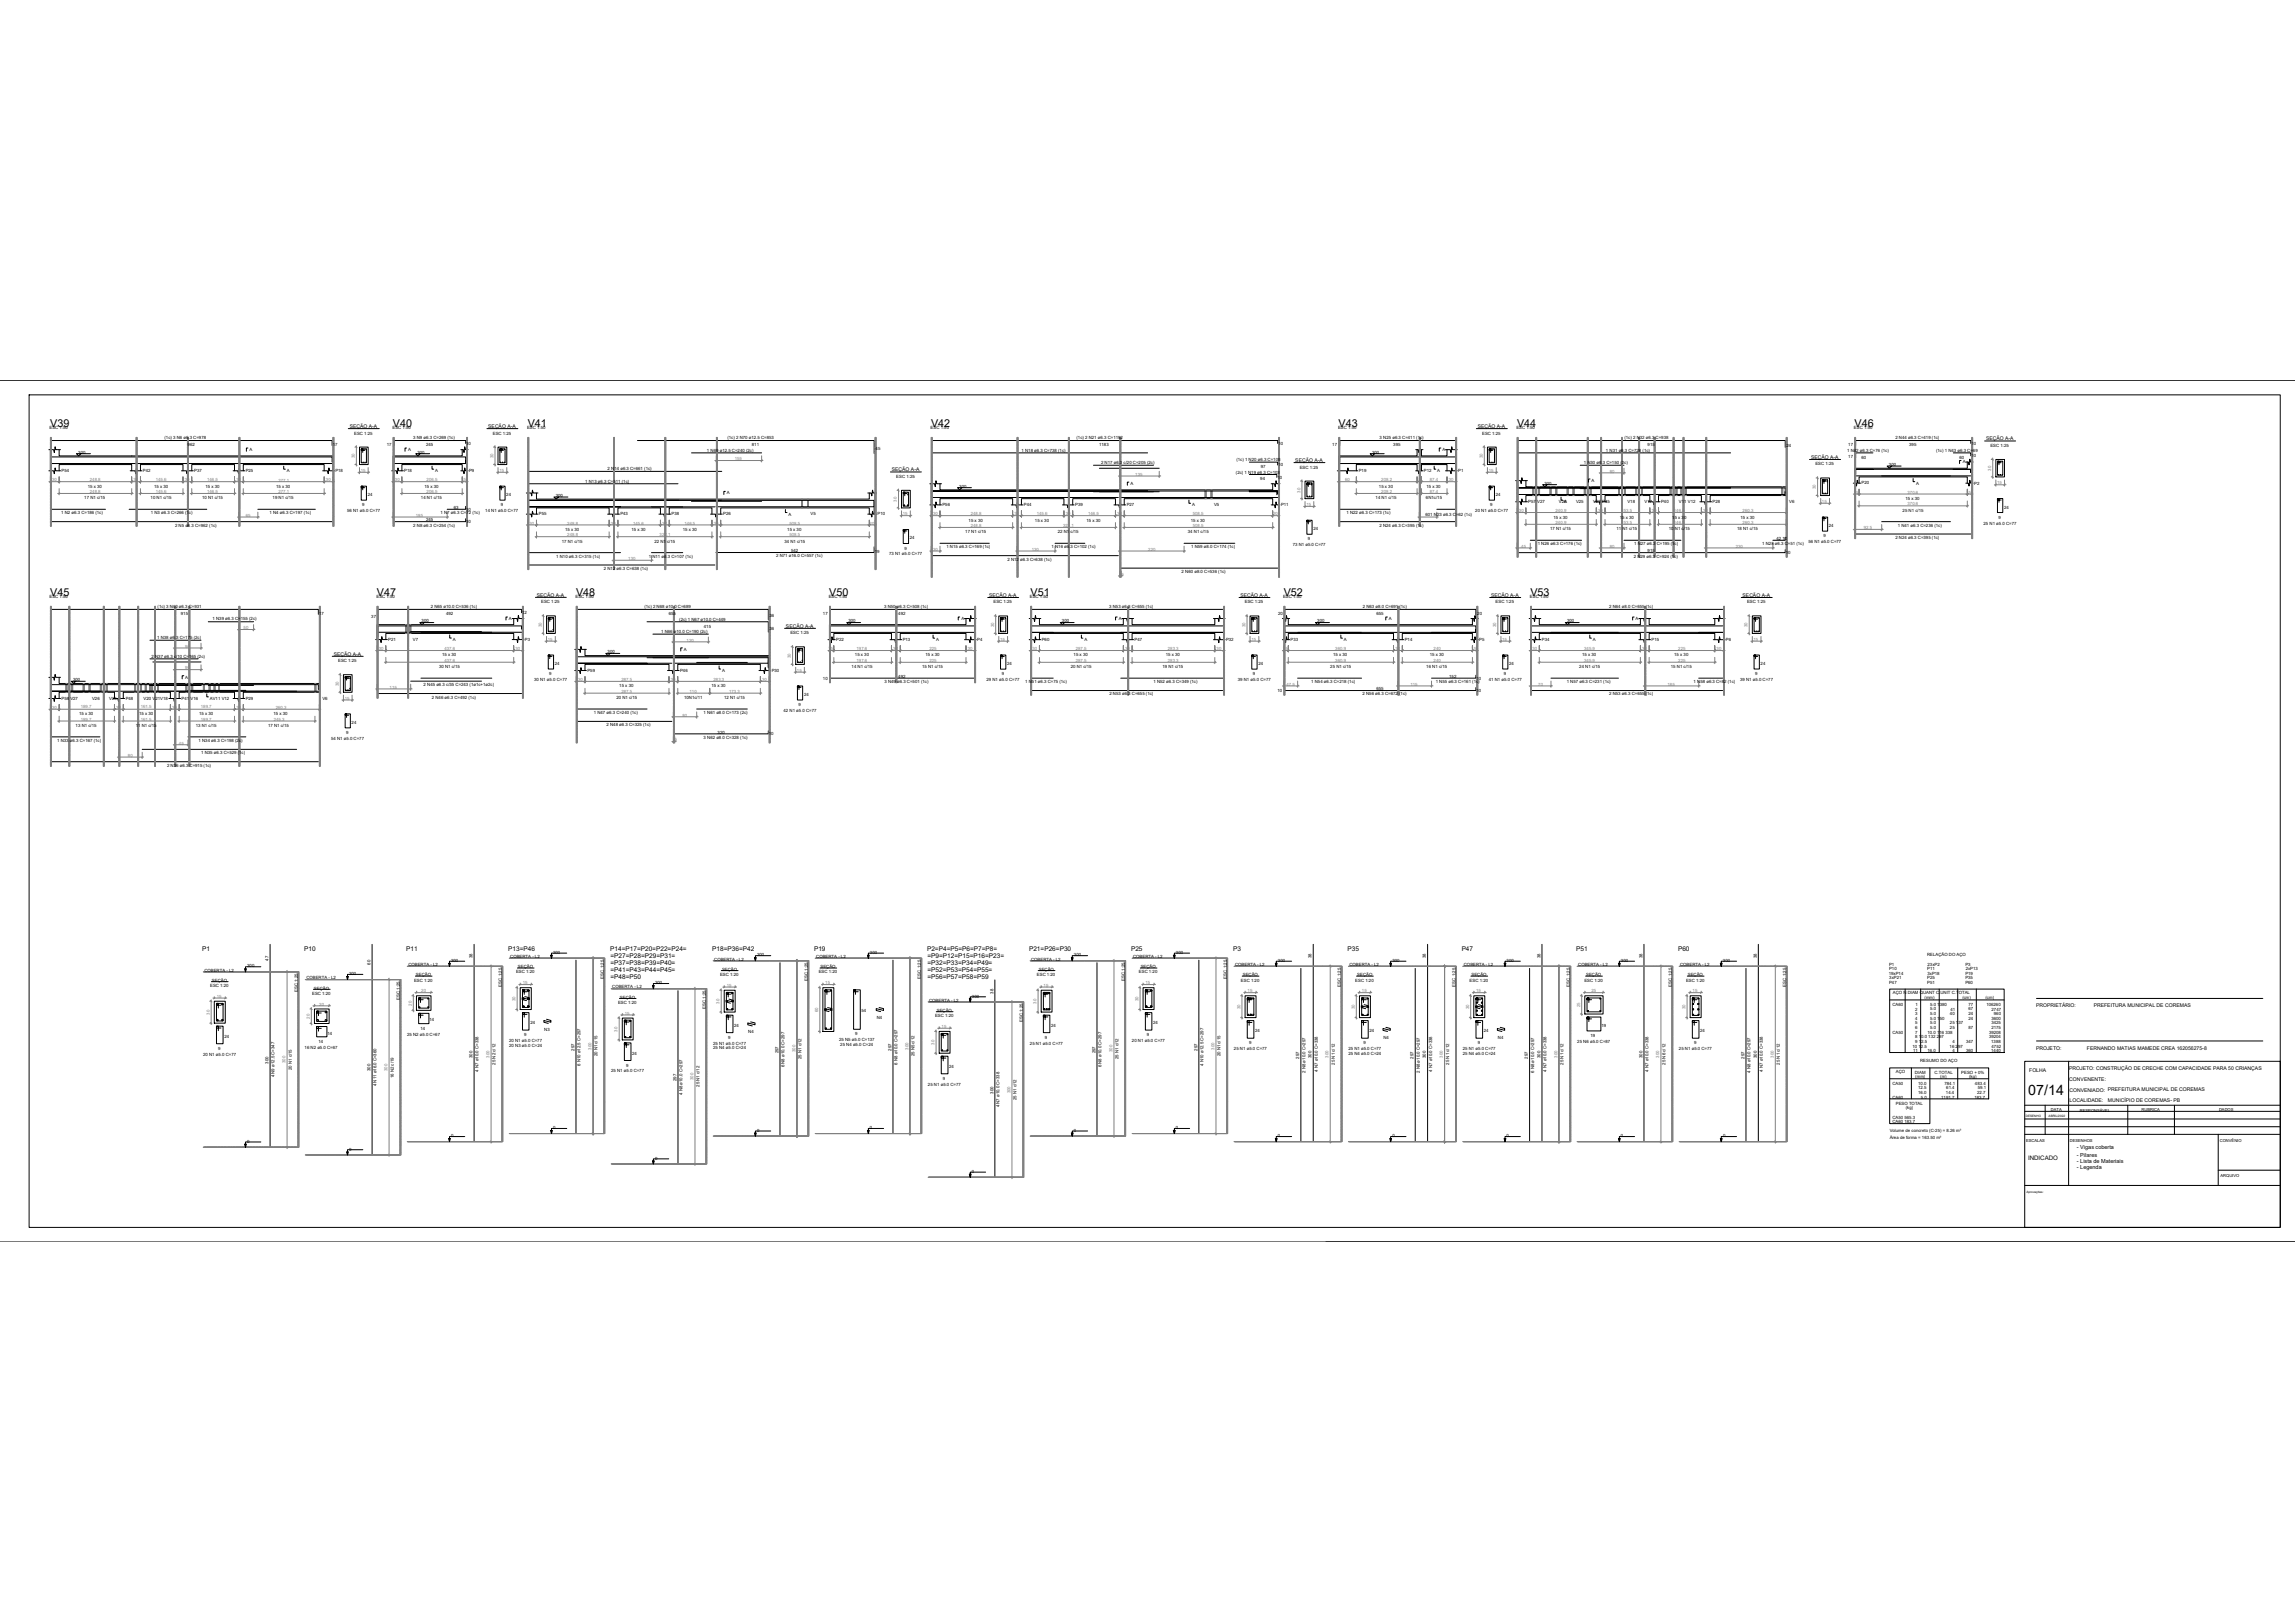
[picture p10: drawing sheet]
<svg xmlns="http://www.w3.org/2000/svg" width="841mm" height="594mm" viewBox="0 0 841 594" stroke-linecap="round" stroke-linejoin="round" font-family="sans-serif">
<defs><g id="words">
<text font-size="5.2" x="743.3" y="401.2">07/14</text>
<g font-size="4">
<text x="18.4" y="156.3">V39</text>
<text x="144" y="156.3">V40</text>
<text x="193.4" y="156.4">V41</text>
<text x="341.2" y="156.4">V42</text>
<text x="490.6" y="156.3">V43</text>
<text x="555.9" y="156.4">V44</text>
<text x="679.6" y="156.3">V46</text>
<text x="18.4" y="218.1">V45</text>
<text x="138.1" y="218.2">V47</text>
<text x="211.1" y="218.1">V48</text>
<text x="303.9" y="218.1">V50</text>
<text x="377.7" y="218.1">V51</text>
<text x="470.5" y="218.1">V52</text>
<text x="560.8" y="218.1">V53</text>
</g>
<g font-size="2.4">
<text x="74.1" y="348.3">P1</text>
<text x="111.5" y="348.3">P10</text>
<text x="148.8" y="348.3">P11</text>
<text x="186.2" y="348.3">P13=P46</text>
<text x="223.6" y="348.3">P14=P17=P20=P22=P24=</text>
<text x="223.7" y="353.4">=P37=P38=P39=P40=</text>
<text x="223.7" y="350.8">=P27=P28=P29=P31=</text>
<text x="261" y="348.3">P18=P36=P42</text>
<text x="298.3" y="348.3">P19</text>
<text x="339.7" y="348.3">P2=P4=P5=P6=P7=P8=</text>
<text x="339.9" y="353.4">=P32=P33=P34=P49=</text>
<text x="339.9" y="350.8">=P9=P12=P15=P16=P23=</text>
<text x="377.1" y="348.3">P21=P26=P30</text>
<text x="414.5" y="348.3">P25</text>
<text x="451.9" y="348.3">P3</text>
<text x="493.8" y="348.3">P35</text>
<text x="535.6" y="348.3">P47</text>
<text x="577.6" y="348.3">P51</text>
<text x="614.9" y="348.3">P60</text>
<text x="223.7" y="356">=P41=P43=P44=P45=</text>
<text x="223.7" y="358.5">=P48=P50</text>
<text x="339.9" y="358.5">=P56=P57=P58=P59</text>
<text x="339.9" y="356">=P52=P53=P54=P55=</text>
</g>
<text font-size="2.2" x="743.2" y="424.8">INDICADO</text>
<g font-size="2">
<text x="761.1" y="420.8">- Vigas coberta</text>
<text x="761.1" y="423.6">- Pilares</text>
<text x="761.1" y="426.1">- Lista de Materiais</text>
<text x="761.1" y="428.1">- Legenda</text>
</g>
<g font-size="1.9">
<text x="746.1" y="369">PROPRIETÁRIO:</text>
<text x="767.2" y="368.9">PREFEITURA MUNICIPAL DE COREMAS</text>
<text x="746.1" y="384.6">PROJETO:</text>
<text x="764.8" y="384.6">FERNANDO MATIAS MAMEDE CREA 162056275-8</text>
<text x="743.6" y="392.5">FOLHA</text>
<text x="758.2" y="391.9">PROJETO: CONSTRUÇÃO DE CRECHE COM CAPACIDADE PARA 50 CRIANÇAS</text>
<text x="758.3" y="396">CONVENENTE:</text>
<text x="758.4" y="399.8">CONVENIADO: PREFEITURA MUNICIPAL DE COREMAS</text>
<text x="758.4" y="403.6">LOCALIDADE:</text>
<text x="772.4" y="403.6">MUNICÍPIO DE COREMAS- PB</text>
</g>
<g font-size="1.8">
<text x="128.2" y="156.7">SEÇÃO A-A</text>
<text x="178.9" y="156.7">SEÇÃO A-A</text>
<text x="541.5" y="156.7">SEÇÃO A-A</text>
<text x="727.8" y="161.2">SEÇÃO A-A</text>
<text x="326.9" y="172.6">SEÇÃO A-A</text>
<text x="474.7" y="169.2">SEÇÃO A-A</text>
<text x="663.7" y="168">SEÇÃO A-A</text>
<text x="196.7" y="218.5">SEÇÃO A-A</text>
<text x="362.5" y="218.5">SEÇÃO A-A</text>
<text x="454.6" y="218.5">SEÇÃO A-A</text>
<text x="546.5" y="218.5">SEÇÃO A-A</text>
<text x="638.6" y="218.5">SEÇÃO A-A</text>
<text x="288" y="229.8">SEÇÃO A-A</text>
<text x="122.3" y="240.1">SEÇÃO A-A</text>
</g>
<g font-size="1.6">
<text x="18.2" y="157.3">ESC 1:50</text>
<text x="60.3" y="161">(1c) 3 N6 ø6.3 C=978</text>
<text x="129.8" y="159.1">ESC 1:25</text>
<text x="143.8" y="157.3">ESC 1:50</text>
<text x="151.4" y="160.9">3 N9 ø6.3 C=269 (1c)</text>
<text x="180.6" y="159.1">ESC 1:25</text>
<text x="193.1" y="157.3">ESC 1:50</text>
<text x="266.6" y="161">(1c) 2 N70 ø12.5 C=853</text>
<text x="341" y="157.3">ESC 1:50</text>
<text x="394.5" y="161">(1c) 2 N21 ø6.3 C=1192</text>
<text x="490.3" y="157.3">ESC 1:50</text>
<text x="505.6" y="160.9">3 N25 ø6.3 C=411 (1c)</text>
<text x="543.1" y="159.1">ESC 1:25</text>
<text x="555.7" y="157.3">ESC 1:50</text>
<text x="595.3" y="161">(1c) 2 N32 ø6.3 C=938</text>
<text x="679.4" y="157.3">ESC 1:50</text>
<text x="694.6" y="160.9">2 N44 ø6.3 C=419 (1c)</text>
<text x="28.7" y="166.1">300</text>
<text x="68.7" y="163.5">962</text>
<text x="91.4" y="165.2">A</text>
<text x="121.9" y="163.3">17</text>
<text x="141.7" y="163.3">17</text>
<text x="149.6" y="165.2">A</text>
<text x="153" y="166.1">300</text>
<text x="156.1" y="163.5">245</text>
<text x="170.9" y="162.9">10</text>
<text x="259.1" y="165.4">1 N69 ø12.5 C=240 (2c)</text>
<text x="275.5" y="163.5">811</text>
<text x="320.9" y="164.8">45</text>
<text x="374.4" y="165.4">1 N18 ø6.3 C=738 (1c)</text>
<text x="402.8" y="163.5">1183</text>
<text x="468.5" y="162.9">10</text>
<text x="488.2" y="163.3">17</text>
<text x="502.8" y="166.1">300</text>
<text x="510.6" y="163.5">395</text>
<text x="528.6" y="165.2">A</text>
<text x="588.5" y="165.4">1 N31 ø6.3 C=728 (1c)</text>
<text x="603.8" y="163.5">915</text>
<text x="654.7" y="163.7">24</text>
<text x="676.9" y="165.4">1 N42 ø6.3 C=76 (1c)</text>
<text x="677.3" y="163.3">17</text>
<text x="677.3" y="167.9">17</text>
<text x="699.6" y="163.5">395</text>
<text x="709.5" y="165.5">(1c) 1 N43 ø6.3 C=69</text>
<text x="722.4" y="162.9">10</text>
<text x="722.4" y="167.4">10</text>
<text x="729.4" y="163.7">ESC 1:25</text>
<text x="22.5" y="172.9">P54</text>
<text x="52.4" y="172.9">P42</text>
<text x="71.2" y="172.9">P37</text>
<text x="90" y="172.9">P25</text>
<text x="105.1" y="172.9">A</text>
<text x="122.9" y="172.9">P18</text>
<text x="148.2" y="172.9">P18</text>
<text x="159.5" y="172.9">A</text>
<text x="171.9" y="172.9">P9</text>
<text x="222.7" y="172.2">2 N14 ø6.3 C=661 (1c)</text>
<text x="403.5" y="169.9">2 N17 ø6.3 c/20 C=205 (2c)</text>
<text x="452.9" y="173.5">(2c) 1 N19 ø6.3 C=103</text>
<text x="453.1" y="168.9">(1c) 1 N20 ø6.3 C=106</text>
<text x="462" y="171.4">97</text>
<text x="468.5" y="170.8">10</text>
<text x="476.3" y="171.6">ESC 1:25</text>
<text x="497.9" y="172.9">P19</text>
<text x="521.8" y="172.9">P12</text>
<text x="526.7" y="172.9">A</text>
<text x="534.4" y="172.9">P1</text>
<text x="580.4" y="169.9">1 N30 ø6.3 C=150 (2c)</text>
<text x="665.3" y="170.5">ESC 1:25</text>
<text x="682.2" y="168">60</text>
<text x="692.2" y="170.7">300</text>
<text x="718" y="168">60</text>
<text x="719.2" y="169.7">A</text>
<text x="32.1" y="178.6">15 x 30</text>
<text x="56.5" y="178.6">15 x 30</text>
<text x="75.3" y="178.6">15 x 30</text>
<text x="101.2" y="178.6">15 x 30</text>
<text x="155.5" y="178.6">15 x 30</text>
<text x="214.5" y="176.8">1 N13 ø6.3 C=511 (1c)</text>
<text x="328.5" y="175">ESC 1:25</text>
<text x="351.5" y="178.6">300</text>
<text x="414.3" y="177.7">A</text>
<text x="461.9" y="176">94</text>
<text x="468.1" y="175.4">10</text>
<text x="505.3" y="178.6">15 x 30</text>
<text x="522.8" y="178.6">15 x 30</text>
<text x="566" y="177.5">300</text>
<text x="583.2" y="176.5">A</text>
<text x="682.2" y="177.4">P20</text>
<text x="702.2" y="177.5">A</text>
<text x="723.4" y="177.5">P2</text>
<text x="30.9" y="182.9">17 N1 c/15</text>
<text x="55.2" y="182.9">10 N1 c/15</text>
<text x="74" y="182.9">10 N1 c/15</text>
<text x="99.9" y="182.9">19 N1 c/15</text>
<text x="132.8" y="185.4">9</text>
<text x="134.7" y="181.8">24</text>
<text x="154.3" y="182.9">14 N1 c/15</text>
<text x="183.6" y="185.4">9</text>
<text x="185.5" y="181.8">24</text>
<text x="203.7" y="182">300</text>
<text x="266.4" y="181.1">A</text>
<text x="345.4" y="185.4">P56</text>
<text x="375.2" y="185.4">P44</text>
<text x="394" y="185.4">P39</text>
<text x="412.9" y="185.4">P27</text>
<text x="436.8" y="185.4">A</text>
<text x="444.9" y="185.4">V5</text>
<text x="469.4" y="185.4">P11</text>
<text x="504.1" y="182.9">14 N1 c/15</text>
<text x="522.6" y="182.9">6N1c/15</text>
<text x="546.1" y="185.4">9</text>
<text x="548.1" y="181.8">24</text>
<text x="560.1" y="184.2">P57 V27</text>
<text x="571.3" y="184.2">V26</text>
<text x="573.2" y="184.3">A</text>
<text x="577.6" y="184.2">V25</text>
<text x="583.9" y="184.2">V23 P45</text>
<text x="596.4" y="184.2">V18</text>
<text x="602.7" y="184.3">V17</text>
<text x="608.7" y="184.2">P40</text>
<text x="615.3" y="184.3">V11 V12</text>
<text x="627.6" y="184.2">P28</text>
<text x="655.7" y="184.2">V6</text>
<text x="698.3" y="183.1">15 x 30</text>
<text x="22.4" y="188.4">1 N2 ø6.3 C=186 (1c)</text>
<text x="55.3" y="188.4">1 N3 ø6.3 C=266 (1c)</text>
<text x="98.8" y="188.4">1 N4 ø6.3 C=197 (1c)</text>
<text x="127.2" y="187.6">56 N1 ø5.0 C=77</text>
<text x="156.1" y="191">245</text>
<text x="161.5" y="188.4">1 N7 ø6.3 C=72 (1c)</text>
<text x="166.3" y="186.5">63</text>
<text x="170.9" y="187">10</text>
<text x="170.9" y="191.6">10</text>
<text x="177.8" y="187.6">14 N1 ø5.0 C=77</text>
<text x="197.5" y="188.8">P55</text>
<text x="227.3" y="188.8">P43</text>
<text x="246.1" y="188.8">P38</text>
<text x="265" y="188.8">P26</text>
<text x="289" y="188.8">A</text>
<text x="297" y="188.8">V5</text>
<text x="321.6" y="188.8">P10</text>
<text x="355" y="191">15 x 30</text>
<text x="379.3" y="191">15 x 30</text>
<text x="398.1" y="191">15 x 30</text>
<text x="436.4" y="191">15 x 30</text>
<text x="493.4" y="188.4">1 N22 ø6.3 C=173 (1c)</text>
<text x="522.4" y="188.9">601 N23 ø6.3 C=62 (1c)</text>
<text x="540.6" y="187.6">20 N1 ø5.0 C=77</text>
<text x="569.3" y="189.9">15 x 30</text>
<text x="593.6" y="189.9">15 x 30</text>
<text x="612.8" y="189.9">15 x 30</text>
<text x="637.8" y="189.9">15 x 30</text>
<text x="697.2" y="187.4">25 N1 c/15</text>
<text x="732.4" y="189.9">9</text>
<text x="734.4" y="186.3">24</text>
<text x="64.1" y="192.9">2 N5 ø6.3 C=962 (1c)</text>
<text x="151.5" y="192.9">2 N8 ø6.3 C=254 (1c)</text>
<text x="207.1" y="194.5">15 x 30</text>
<text x="231.4" y="194.5">15 x 30</text>
<text x="250.2" y="194.5">15 x 30</text>
<text x="288.5" y="194.5">15 x 30</text>
<text x="333.4" y="197.6">24</text>
<text x="353.7" y="195.3">17 N1 c/15</text>
<text x="387.6" y="195.3">22 N1 c/15</text>
<text x="435.3" y="195.3">34 N1 c/15</text>
<text x="479.3" y="197.9">9</text>
<text x="481.3" y="194.2">24</text>
<text x="505.5" y="192.9">2 N24 ø6.3 C=395 (1c)</text>
<text x="568" y="194.2">17 N1 c/15</text>
<text x="592.3" y="194.2">11 N1 c/15</text>
<text x="611.6" y="194.2">10 N1 c/15</text>
<text x="636.6" y="194.2">18 N1 c/15</text>
<text x="651" y="197.9">42 10</text>
<text x="668.2" y="196.7">9</text>
<text x="670.2" y="193.1">24</text>
<text x="694.6" y="197.4">2 N24 ø6.3 C=395 (1c)</text>
<text x="695.5" y="192.9">1 N41 ø6.3 C=236 (1c)</text>
<text x="726.9" y="192.1">25 N1 ø5.0 C=77</text>
<text x="205.9" y="198.7">17 N1 c/15</text>
<text x="239.8" y="198.7">22 N1 c/15</text>
<text x="287.4" y="198.7">34 N1 c/15</text>
<text x="289.9" y="202.2">542</text>
<text x="320.5" y="202.4">19</text>
<text x="325.8" y="203.4">73 N1 ø5.0 C=77</text>
<text x="331.4" y="201.3">9</text>
<text x="346.8" y="200.8">1 N15 ø6.3 C=169 (1c)</text>
<text x="385.4" y="200.8">1 N16 ø6.3 C=102 (1c)</text>
<text x="436.5" y="200.8">1 N59 ø8.0 C=174 (1c)</text>
<text x="473.7" y="200">73 N1 ø5.0 C=77</text>
<text x="563.5" y="199.7">1 N26 ø6.3 C=176 (1c)</text>
<text x="598.8" y="199.7">1 N27 ø6.3 C=195 (1c)</text>
<text x="603.8" y="202.3">915</text>
<text x="645.8" y="199.7">1 N28 ø6.3 C=51 (1c)</text>
<text x="654.4" y="202.9">10</text>
<text x="662.7" y="198.9">56 N1 ø5.0 C=77</text>
<text x="203.8" y="204.2">1 N10 ø6.3 C=315 (1c)</text>
<text x="221.3" y="208.8">2 N12 ø6.3 C=638 (1c)</text>
<text x="237.7" y="204.2">1 N11 ø6.3 C=107 (1c)</text>
<text x="284.4" y="204.1">2 N71 ø16.0 C=557 (1c)</text>
<text x="369.2" y="205.4">2 N12 ø6.3 C=638 (1c)</text>
<text x="433" y="209.9">2 N60 ø8.0 C=536 (1c)</text>
<text x="598.7" y="204.2">2 N29 ø6.3 C=924 (1c)</text>
<text x="18.2" y="219.1">ESC 1:50</text>
<text x="138" y="219.1">ESC 1:50</text>
<text x="198.3" y="221">ESC 1:25</text>
<text x="210.9" y="219.1">ESC 1:50</text>
<text x="303.7" y="219.1">ESC 1:50</text>
<text x="364.1" y="221">ESC 1:25</text>
<text x="377.4" y="219.1">ESC 1:50</text>
<text x="456.2" y="221">ESC 1:25</text>
<text x="470.2" y="219.1">ESC 1:50</text>
<text x="548.1" y="221">ESC 1:25</text>
<text x="560.7" y="219.1">ESC 1:50</text>
<text x="640.2" y="221">ESC 1:25</text>
<text x="57.7" y="222.8">(1c) 3 N40 ø6.3 C=931</text>
<text x="66.3" y="225.4">915</text>
<text x="77.9" y="227.3">1 N39 ø6.3 C=155 (2c)</text>
<text x="116.9" y="225.2">17</text>
<text x="136.1" y="226.2">37</text>
<text x="154.5" y="228">300</text>
<text x="157.9" y="222.7">2 N65 ø10.0 C=536 (1c)</text>
<text x="163.4" y="225.4">492</text>
<text x="186.5" y="227">A</text>
<text x="191.3" y="224.9">12</text>
<text x="236.1" y="222.8">(1c) 2 N68 ø10.0 C=689</text>
<text x="245.1" y="225.4">655</text>
<text x="248.9" y="227.4">(2c) 1 N67 ø10.0 C=449</text>
<text x="282" y="226.1">36</text>
<text x="301.6" y="225.2">17</text>
<text x="310.9" y="228">300</text>
<text x="324" y="222.7">3 N50 ø6.3 C=508 (1c)</text>
<text x="329.2" y="225.4">492</text>
<text x="352.3" y="227">A</text>
<text x="389.2" y="228">300</text>
<text x="406.5" y="222.7">3 N53 ø6.3 C=655 (1c)</text>
<text x="410" y="227">A</text>
<text x="468.4" y="225.3">20</text>
<text x="482.7" y="228">300</text>
<text x="499.4" y="222.7">2 N63 ø8.0 C=691 (1c)</text>
<text x="504.4" y="225.4">655</text>
<text x="509" y="227">A</text>
<text x="541.4" y="225.3">20</text>
<text x="574.3" y="228">300</text>
<text x="589.7" y="222.7">2 N64 ø8.0 C=655 (1c)</text>
<text x="599.4" y="227">A</text>
<text x="242.3" y="231.8">1 N66 ø10.0 C=190 (2c)</text>
<text x="257.9" y="229.9">415</text>
<text x="282" y="230.6">36</text>
<text x="289.6" y="232.3">ESC 1:25</text>
<text x="57.6" y="234.1">1 N38 ø6.3 C=175 (2c)</text>
<text x="142.3" y="234.8">P21</text>
<text x="151.3" y="234.8">V7</text>
<text x="165.9" y="234.8">A</text>
<text x="192.3" y="234.8">P3</text>
<text x="222.7" y="239.3">300</text>
<text x="250.6" y="238.4">A</text>
<text x="306.5" y="234.8">P22</text>
<text x="330.8" y="234.8">P13</text>
<text x="343.1" y="234.8">A</text>
<text x="358.1" y="234.8">P4</text>
<text x="381.8" y="234.8">P60</text>
<text x="397.4" y="234.8">A</text>
<text x="415.8" y="234.8">P47</text>
<text x="449.3" y="234.8">P32</text>
<text x="472.9" y="234.8">P33</text>
<text x="492.5" y="234.8">A</text>
<text x="514.8" y="234.8">P14</text>
<text x="542.1" y="234.8">P5</text>
<text x="565" y="234.8">P34</text>
<text x="583.7" y="234.8">A</text>
<text x="605.2" y="234.8">P15</text>
<text x="632.5" y="234.8">P6</text>
<text x="55.5" y="240.9">2 N37 ø6.3 c/10 C=165 (2c)</text>
<text x="123.9" y="242.5">ESC 1:25</text>
<text x="160.9" y="244.7">30 N1 c/15</text>
<text x="162" y="240.4">15 x 30</text>
<text x="203.3" y="243.6">24</text>
<text x="312.1" y="244.7">14 N1 c/15</text>
<text x="313.3" y="240.4">15 x 30</text>
<text x="337.9" y="244.7">15 N1 c/15</text>
<text x="339.1" y="240.4">15 x 30</text>
<text x="369.1" y="243.6">24</text>
<text x="392.4" y="244.7">20 N1 c/15</text>
<text x="393.4" y="240.4">15 x 30</text>
<text x="426" y="244.7">19 N1 c/15</text>
<text x="427.2" y="240.4">15 x 30</text>
<text x="461.1" y="243.6">24</text>
<text x="487.5" y="244.7">25 N1 c/15</text>
<text x="488.6" y="240.4">15 x 30</text>
<text x="522.7" y="244.7">16 N1 c/15</text>
<text x="523.9" y="240.4">15 x 30</text>
<text x="553" y="243.6">24</text>
<text x="578.7" y="244.7">24 N1 c/15</text>
<text x="579.8" y="240.4">15 x 30</text>
<text x="612.3" y="244.7">15 N1 c/15</text>
<text x="613.5" y="240.4">15 x 30</text>
<text x="645.2" y="243.6">24</text>
<text x="26.8" y="249.5">300</text>
<text x="67.9" y="248.6">A</text>
<text x="155.2" y="251.3">2 N45 ø6.3 c/35 C=243 (1ø1c+1ø2c)</text>
<text x="195.7" y="249.4">30 N1 ø5.0 C=77</text>
<text x="201.3" y="247.2">9</text>
<text x="215.3" y="246.1">P59</text>
<text x="226.9" y="251.7">15 x 30</text>
<text x="249.2" y="246.1">P46</text>
<text x="260.7" y="251.7">15 x 30</text>
<text x="264.6" y="246.1">A</text>
<text x="282.8" y="246.1">P30</text>
<text x="301.6" y="248.9">10</text>
<text x="324.1" y="250.3">3 N49 ø6.3 C=501 (1c)</text>
<text x="329.2" y="248.3">492</text>
<text x="361.5" y="249.4">29 N1 ø5.0 C=77</text>
<text x="367.1" y="247.2">9</text>
<text x="375.7" y="250.2">1 N51 ø6.3 C=75 (1c)</text>
<text x="422.7" y="250.2">1 N52 ø6.3 C=349 (1c)</text>
<text x="453.6" y="249.4">39 N1 ø5.0 C=77</text>
<text x="459.1" y="247.2">9</text>
<text x="480.5" y="250.2">1 N54 ø6.3 C=218 (1c)</text>
<text x="526.1" y="250.2">1 N55 ø6.3 C=161 (1c)</text>
<text x="531.1" y="248.3">152</text>
<text x="541.1" y="248.9">10</text>
<text x="545.6" y="249.4">41 N1 ø5.0 C=77</text>
<text x="551.1" y="247.2">9</text>
<text x="574.1" y="250.2">1 N57 ø6.3 C=231 (1c)</text>
<text x="620.6" y="250.2">1 N58 ø6.3 C=82 (1c)</text>
<text x="637.7" y="249.4">39 N1 ø5.0 C=77</text>
<text x="643.2" y="247.2">9</text>
<text x="22.5" y="256.3">P58 V27</text>
<text x="33.7" y="256.3">V26</text>
<text x="40" y="256.3">V25</text>
<text x="46.1" y="256.3">P48</text>
<text x="52.6" y="256.3">V20 V21V18</text>
<text x="66.5" y="256.3">P41 V16</text>
<text x="76.9" y="256.3">AV11 V12</text>
<text x="90" y="256.3">P29</text>
<text x="118.2" y="256.3">V6</text>
<text x="158.3" y="255.8">2 N46 ø6.3 C=492 (1c)</text>
<text x="225.9" y="256">20 N1 c/15</text>
<text x="250.7" y="256">10N1c/11</text>
<text x="265.3" y="256">12 N1 c/15</text>
<text x="294.6" y="254.9">24</text>
<text x="406.5" y="254.7">2 N53 ø6.3 C=655 (1c)</text>
<text x="468.1" y="253.4">10</text>
<text x="499.3" y="254.7">2 N56 ø6.3 C=672 (1c)</text>
<text x="504.4" y="252.8">655</text>
<text x="541.1" y="253.4">10</text>
<text x="589.7" y="254.7">2 N53 ø6.3 C=655 (1c)</text>
<text x="29" y="262">15 x 30</text>
<text x="51" y="262">15 x 30</text>
<text x="73" y="262">15 x 30</text>
<text x="100.2" y="262">15 x 30</text>
<text x="217.6" y="261.6">1 N47 ø6.3 C=240 (1c)</text>
<text x="257.9" y="261.5">1 N61 ø8.0 C=173 (2c)</text>
<text x="287.1" y="260.7">42 N1 ø5.0 C=77</text>
<text x="292.6" y="258.5">9</text>
<text x="27.7" y="266.2">13 N1 c/15</text>
<text x="49.7" y="266.2">11 N1 c/15</text>
<text x="71.8" y="266.2">13 N1 c/15</text>
<text x="98.2" y="266.2">17 N1 c/15</text>
<text x="126.9" y="268.8">9</text>
<text x="128.9" y="265.1">24</text>
<text x="222.3" y="266.1">2 N48 ø6.3 C=325 (1c)</text>
<text x="263" y="268.7">320</text>
<text x="281.8" y="269.3">10</text>
<text x="21" y="271.8">1 N33 ø6.3 C=167 (1c)</text>
<text x="72.8" y="271.8">1 N34 ø6.3 C=198 (2c)</text>
<text x="121.3" y="270.9">54 N1 ø5.0 C=77</text>
<text x="257.9" y="270.7">3 N62 ø8.0 C=328 (1c)</text>
<text x="61.2" y="280.8">2 N36 ø6.3 C=915 (1c)</text>
<text x="73.7" y="276.3">1 N35 ø6.3 C=529 (1c)</text>
<text x="98.4" y="351.8" transform="rotate(-90 98.4 351.8)">47</text>
<text x="135.8" y="353.3" transform="rotate(-90 135.8 353.3)">60</text>
<text x="149.6" y="353.8">COBERTA - L2</text>
<text x="165.3" y="352.4">300</text>
<text x="173.1" y="350.9" transform="rotate(-90 173.1 350.9)">38</text>
<text x="187" y="350.9">COBERTA - L2</text>
<text x="202.7" y="349.4">300</text>
<text x="261.7" y="351.8">COBERTA - L2</text>
<text x="277.5" y="350.3">300</text>
<text x="299.1" y="350.9">COBERTA - L2</text>
<text x="318.8" y="349.4">300</text>
<text x="377.9" y="351.8">COBERTA - L2</text>
<text x="393.6" y="350.3">300</text>
<text x="415.2" y="350.9">COBERTA - L2</text>
<text x="431" y="349.4">300</text>
<text x="452.6" y="353.8">COBERTA - L2</text>
<text x="468.3" y="352.4">300</text>
<text x="480.7" y="350.9" transform="rotate(-90 480.7 350.9)">38</text>
<text x="494.5" y="353.8">COBERTA - L2</text>
<text x="510.2" y="352.4">300</text>
<text x="522.6" y="350.9" transform="rotate(-90 522.6 350.9)">38</text>
<text x="536.4" y="353.8">COBERTA - L2</text>
<text x="552.1" y="352.4">300</text>
<text x="564.5" y="350.9" transform="rotate(-90 564.5 350.9)">38</text>
<text x="578.4" y="353.8">COBERTA - L2</text>
<text x="594" y="352.4">300</text>
<text x="601.9" y="350.9" transform="rotate(-90 601.9 350.9)">38</text>
<text x="615.7" y="353.8">COBERTA - L2</text>
<text x="631.4" y="352.4">300</text>
<text x="643.8" y="350.9" transform="rotate(-90 643.8 350.9)">38</text>
<text x="692.3" y="353.7">P1</text>
<text x="706.2" y="350">RELAÇÃO DO AÇO</text>
<text x="706.4" y="353.7">23xP2</text>
<text x="720.2" y="353.7">P3</text>
<text x="74.9" y="355.9">COBERTA - L2</text>
<text x="77.7" y="359.6">SEÇÃO</text>
<text x="90.6" y="354.3">300</text>
<text x="112.3" y="358.7">COBERTA - L2</text>
<text x="127.9" y="357.2">300</text>
<text x="151.7" y="359.5">ESC 1:20</text>
<text x="152.4" y="357.6">SEÇÃO</text>
<text x="189.1" y="356.5">ESC 1:20</text>
<text x="189.8" y="354.6">SEÇÃO</text>
<text x="221.3" y="358.4" transform="rotate(-90 221.3 358.4)">ESC 1:25</text>
<text x="263.9" y="357.5">ESC 1:20</text>
<text x="264.6" y="355.6">SEÇÃO</text>
<text x="296" y="359.3" transform="rotate(-90 296 359.3)">ESC 1:25</text>
<text x="300" y="356.5">ESC 1:20</text>
<text x="300.7" y="354.6">SEÇÃO</text>
<text x="337.4" y="358.4" transform="rotate(-90 337.4 358.4)">ESC 1:25</text>
<text x="380" y="357.5">ESC 1:20</text>
<text x="380.7" y="355.6">SEÇÃO</text>
<text x="412.2" y="359.3" transform="rotate(-90 412.2 359.3)">ESC 1:25</text>
<text x="417.4" y="356.5">ESC 1:20</text>
<text x="418" y="354.6">SEÇÃO</text>
<text x="449.5" y="358.4" transform="rotate(-90 449.5 358.4)">ESC 1:25</text>
<text x="454.7" y="359.5">ESC 1:20</text>
<text x="455.5" y="357.6">SEÇÃO</text>
<text x="496.7" y="359.5">ESC 1:20</text>
<text x="497.4" y="357.6">SEÇÃO</text>
<text x="538.6" y="359.5">ESC 1:20</text>
<text x="539.2" y="357.6">SEÇÃO</text>
<text x="580.6" y="359.5">ESC 1:20</text>
<text x="581.3" y="357.6">SEÇÃO</text>
<text x="617.9" y="359.5">ESC 1:20</text>
<text x="618.5" y="357.6">SEÇÃO</text>
<text x="692.1" y="357.1">19xP14</text>
<text x="692.3" y="355.4">P10</text>
<text x="692.4" y="358.7">3xP21</text>
<text x="706.2" y="355.4">P11</text>
<text x="706.2" y="358.7">P25</text>
<text x="706.3" y="357.1">3xP18</text>
<text x="720.2" y="357.1">P19</text>
<text x="720.2" y="358.7">P35</text>
<text x="720.3" y="355.4">2xP13</text>
<text x="77" y="361.5">ESC 1:20</text>
<text x="109.1" y="363.4" transform="rotate(-90 109.1 363.4)">ESC 1:25</text>
<text x="114.4" y="364.3">ESC 1:20</text>
<text x="115.1" y="362.4">SEÇÃO</text>
<text x="183.9" y="361.3" transform="rotate(-90 183.9 361.3)">ESC 1:25</text>
<text x="224.4" y="362">COBERTA - L2</text>
<text x="227.2" y="365.7">SEÇÃO</text>
<text x="240.1" y="360.5">300</text>
<text x="356.2" y="365.4">300</text>
<text x="364" y="364" transform="rotate(-90 364 364)">38</text>
<text x="491.4" y="361.3" transform="rotate(-90 491.4 361.3)">ESC 1:25</text>
<text x="533.4" y="361.3" transform="rotate(-90 533.4 361.3)">ESC 1:25</text>
<text x="575.3" y="361.3" transform="rotate(-90 575.3 361.3)">ESC 1:25</text>
<text x="612.6" y="361.3" transform="rotate(-90 612.6 361.3)">ESC 1:25</text>
<text x="654.5" y="361.3" transform="rotate(-90 654.5 361.3)">ESC 1:25</text>
<text x="692.3" y="360.5">P47</text>
<text x="693.7" y="364.2">AÇO N DIAM QUANT C.UNIT C.TOTAL</text>
<text x="705.3" y="365.9">(mm)</text>
<text x="706.2" y="360.4">P51</text>
<text x="719.1" y="365.9">(cm)</text>
<text x="720.2" y="360.4">P60</text>
<text x="727.6" y="365.9">(cm)</text>
<text x="146.5" y="366.2" transform="rotate(-90 146.5 366.2)">ESC 1:25</text>
<text x="226.5" y="367.7">ESC 1:20</text>
<text x="258.6" y="369.5" transform="rotate(-90 258.6 369.5)">ESC 1:25</text>
<text x="315.7" y="370.8">54</text>
<text x="340.5" y="366.9">COBERTA - L2</text>
<text x="343.3" y="370.6">SEÇÃO</text>
<text x="693.5" y="368.4">CA60</text>
<text x="701.8" y="370.1">2</text>
<text x="701.8" y="371.8">3</text>
<text x="701.9" y="368.4">1</text>
<text x="707.3" y="368.4">5.0 1380</text>
<text x="707.3" y="370.1">5.0</text>
<text x="707.3" y="371.8">5.0</text>
<text x="714.6" y="371.8">40</text>
<text x="714.8" y="370.1">41</text>
<text x="721.3" y="368.4">77</text>
<text x="721.4" y="370.1">67</text>
<text x="721.4" y="371.8">24</text>
<text x="727.9" y="368.4">106260</text>
<text x="729.8" y="370.1">2747</text>
<text x="730.7" y="371.8">960</text>
<text x="154.1" y="377.1">14</text>
<text x="157.4" y="374.1">14</text>
<text x="194.4" y="375.2">24</text>
<text x="199.4" y="377.6">N3</text>
<text x="269.1" y="376.1">24</text>
<text x="321.3" y="373.3">N4</text>
<text x="342.6" y="372.5">ESC 1:20</text>
<text x="374.8" y="374.4" transform="rotate(-90 374.8 374.4)">ESC 1:25</text>
<text x="385.2" y="376.1">24</text>
<text x="422.6" y="375.2">24</text>
<text x="586.9" y="376.1">19</text>
<text x="701.8" y="375.2">5</text>
<text x="701.8" y="376.9">6</text>
<text x="701.9" y="373.6">4</text>
<text x="707.3" y="373.5">5.0 150</text>
<text x="707.3" y="375.2">5.0</text>
<text x="707.3" y="376.9">5.0</text>
<text x="714.6" y="375.2">25 137</text>
<text x="714.6" y="376.9">25</text>
<text x="721.4" y="373.6">24</text>
<text x="721.4" y="376.9">87</text>
<text x="729.8" y="373.5">3600</text>
<text x="729.8" y="375.2">3425</text>
<text x="729.8" y="376.9">2175</text>
<text x="82.2" y="380.1">24</text>
<text x="116.7" y="381.9">14</text>
<text x="120" y="378.9">14</text>
<text x="149.2" y="379.3">25 N2 ø5.0 C=67</text>
<text x="186.6" y="381.6">20 N1 ø5.0 C=77</text>
<text x="186.6" y="383.3">20 N3 ø5.0 C=24</text>
<text x="192.1" y="379.4">9</text>
<text x="261.3" y="382.6">25 N1 ø5.0 C=77</text>
<text x="266.8" y="380.4">9</text>
<text x="274.2" y="378.5">N4</text>
<text x="307.5" y="381.4">25 N5 ø5.0 C=137</text>
<text x="307.9" y="383">25 N4 ø5.0 C=24</text>
<text x="313.4" y="379.2">9</text>
<text x="377.4" y="382.6">25 N1 ø5.0 C=77</text>
<text x="382.9" y="380.4">9</text>
<text x="414.8" y="381.6">20 N1 ø5.0 C=77</text>
<text x="420.3" y="379.4">9</text>
<text x="457.7" y="382.4">9</text>
<text x="460" y="378.1">24</text>
<text x="499.6" y="382.4">9</text>
<text x="501.9" y="378.1">24</text>
<text x="507" y="380.5">N4</text>
<text x="541.5" y="382.4">9</text>
<text x="543.8" y="378.1">24</text>
<text x="548.9" y="380.5">N4</text>
<text x="578" y="381.9">25 N6 ø5.0 C=87</text>
<text x="582.9" y="379.7">19</text>
<text x="620.8" y="382.4">9</text>
<text x="623.1" y="378.1">24</text>
<text x="693.5" y="378.6">CA50</text>
<text x="700.9" y="383.7">10 12.5</text>
<text x="701.8" y="380.3">8 10.0 132 297</text>
<text x="701.8" y="382">9 12.5</text>
<text x="701.8" y="378.6">7</text>
<text x="706.3" y="378.6">10.0 116 338</text>
<text x="714.5" y="383.7">16 297</text>
<text x="715.5" y="382">4</text>
<text x="720.5" y="382">347</text>
<text x="728.9" y="378.6">39208</text>
<text x="728.9" y="380.3">39204</text>
<text x="729.7" y="382">1388</text>
<text x="729.8" y="383.7">4752</text>
<text x="74.5" y="386.6">20 N1 ø5.0 C=77</text>
<text x="80" y="384.4">9</text>
<text x="98.4" y="389.5" transform="rotate(-90 98.4 389.5)">300</text>
<text x="111.6" y="384.1">16 N2 ø5.0 C=67</text>
<text x="173.1" y="387.5" transform="rotate(-90 173.1 387.5)">300</text>
<text x="181.6" y="389.9" transform="rotate(-90 181.6 389.9)">25 N2 c/12</text>
<text x="210.5" y="384.9" transform="rotate(-90 210.5 384.9)">297</text>
<text x="219" y="386.9" transform="rotate(-90 219 386.9)">20 N1 c/15</text>
<text x="231.7" y="386.3">24</text>
<text x="261.3" y="384.3">25 N4 ø5.0 C=24</text>
<text x="285.2" y="385.8" transform="rotate(-90 285.2 385.8)">297</text>
<text x="293.8" y="387.9" transform="rotate(-90 293.8 387.9)">25 N1 c/12</text>
<text x="326.6" y="384.9" transform="rotate(-90 326.6 384.9)">297</text>
<text x="328.9" y="390" transform="rotate(-90 328.9 390)">6 N8 ø10.0 C=297</text>
<text x="335.2" y="386.9" transform="rotate(-90 335.2 386.9)">25 N5 c/12</text>
<text x="401.4" y="385.8" transform="rotate(-90 401.4 385.8)">297</text>
<text x="409.9" y="387.9" transform="rotate(-90 409.9 387.9)">25 N1 c/12</text>
<text x="438.8" y="384.9" transform="rotate(-90 438.8 384.9)">297</text>
<text x="447.3" y="386.9" transform="rotate(-90 447.3 386.9)">20 N1 c/15</text>
<text x="452.2" y="384.6">25 N1 ø5.0 C=77</text>
<text x="476.1" y="387.8" transform="rotate(-90 476.1 387.8)">297</text>
<text x="480.7" y="387.5" transform="rotate(-90 480.7 387.5)">300</text>
<text x="489.2" y="389.9" transform="rotate(-90 489.2 389.9)">25 N1 c/12</text>
<text x="494.1" y="384.6">25 N1 ø5.0 C=77</text>
<text x="494.1" y="386.3">25 N4 ø5.0 C=24</text>
<text x="518" y="387.8" transform="rotate(-90 518 387.8)">297</text>
<text x="522.6" y="387.5" transform="rotate(-90 522.6 387.5)">300</text>
<text x="531.1" y="389.9" transform="rotate(-90 531.1 389.9)">25 N1 c/12</text>
<text x="536" y="384.6">25 N1 ø5.0 C=77</text>
<text x="536" y="386.3">25 N4 ø5.0 C=24</text>
<text x="559.9" y="387.8" transform="rotate(-90 559.9 387.8)">297</text>
<text x="564.5" y="387.5" transform="rotate(-90 564.5 387.5)">300</text>
<text x="573" y="389.9" transform="rotate(-90 573 389.9)">25 N1 c/12</text>
<text x="601.9" y="387.5" transform="rotate(-90 601.9 387.5)">300</text>
<text x="610.4" y="389.9" transform="rotate(-90 610.4 389.9)">25 N6 c/12</text>
<text x="615.3" y="384.6">25 N1 ø5.0 C=77</text>
<text x="639.2" y="387.8" transform="rotate(-90 639.2 387.8)">297</text>
<text x="643.8" y="387.5" transform="rotate(-90 643.8 387.5)">300</text>
<text x="652.3" y="389.9" transform="rotate(-90 652.3 389.9)">25 N1 c/12</text>
<text x="701" y="385.4">11</text>
<text x="703.7" y="389.1">RESUMO DO AÇO</text>
<text x="706.3" y="385.4">16.0</text>
<text x="715.5" y="385.4">4</text>
<text x="720.5" y="385.4">360</text>
<text x="729.7" y="385.4">1440</text>
<text x="100.6" y="394.6" transform="rotate(-90 100.6 394.6)">4 N9 ø12.5 C=347</text>
<text x="106.9" y="391.9" transform="rotate(-90 106.9 391.9)">20 N1 c/15</text>
<text x="135.8" y="392.4" transform="rotate(-90 135.8 392.4)">300</text>
<text x="144.3" y="394.9" transform="rotate(-90 144.3 394.9)">16 N2 c/19</text>
<text x="175.3" y="392.5" transform="rotate(-90 175.3 392.5)">4 N7 ø10.0 C=338</text>
<text x="212.7" y="390.5" transform="rotate(-90 212.7 390.5)">6 N10 ø12.5 C=297</text>
<text x="223.9" y="392.8">25 N1 ø5.0 C=77</text>
<text x="229.4" y="390.6">9</text>
<text x="287.5" y="390.9" transform="rotate(-90 287.5 390.9)">6 N8 ø10.0 C=297</text>
<text x="345.6" y="395.5">9</text>
<text x="347.9" y="391.2">24</text>
<text x="403.6" y="390.9" transform="rotate(-90 403.6 390.9)">6 N8 ø10.0 C=297</text>
<text x="441" y="390.4" transform="rotate(-90 441 390.4)">4 N10 ø12.5 C=297</text>
<text x="478.4" y="393" transform="rotate(-90 478.4 393)">2 N8 ø10.0 C=297</text>
<text x="482.9" y="392.5" transform="rotate(-90 482.9 392.5)">4 N7 ø10.0 C=338</text>
<text x="520.3" y="393" transform="rotate(-90 520.3 393)">2 N8 ø10.0 C=297</text>
<text x="524.8" y="392.5" transform="rotate(-90 524.8 392.5)">4 N7 ø10.0 C=338</text>
<text x="562.2" y="393" transform="rotate(-90 562.2 393)">6 N8 ø10.0 C=297</text>
<text x="566.7" y="392.5" transform="rotate(-90 566.7 392.5)">4 N7 ø10.0 C=338</text>
<text x="604.1" y="392.5" transform="rotate(-90 604.1 392.5)">4 N7 ø10.0 C=338</text>
<text x="641.4" y="392.9" transform="rotate(-90 641.4 392.9)">4 N8 ø10.0 C=297</text>
<text x="646" y="392.5" transform="rotate(-90 646 392.5)">4 N7 ø10.0 C=338</text>
<text x="694.8" y="393.1">AÇO</text>
<text x="701.7" y="393.4">DIAM</text>
<text x="701.9" y="394.8">(mm)</text>
<text x="708.9" y="393.3">C.TOTAL</text>
<text x="711" y="394.8">(m)</text>
<text x="718.7" y="393.3">PESO + 0%</text>
<text x="721.6" y="394.8">(kg)</text>
<text x="138" y="397.8" transform="rotate(-90 138 397.8)">4 N11 ø16.0 C=360</text>
<text x="247.9" y="396" transform="rotate(-90 247.9 396)">297</text>
<text x="250.1" y="401.1" transform="rotate(-90 250.1 401.1)">4 N8 ø10.0 C=297</text>
<text x="256.4" y="398.1" transform="rotate(-90 256.4 398.1)">25 N1 c/12</text>
<text x="340.1" y="397.7">25 N1 ø5.0 C=77</text>
<text x="364" y="400.5" transform="rotate(-90 364 400.5)">300</text>
<text x="693.5" y="397.3">CA50</text>
<text x="702.9" y="399">12.5</text>
<text x="702.9" y="397.3">10.0</text>
<text x="702.9" y="400.7">16.0</text>
<text x="712.6" y="397.3">784.1</text>
<text x="713.1" y="400.7">14.4</text>
<text x="713.2" y="399">61.4</text>
<text x="723.7" y="397.3">483.4</text>
<text x="724.6" y="400.7">22.7</text>
<text x="724.8" y="399">59.1</text>
<text x="366.2" y="405.6" transform="rotate(-90 366.2 405.6)">4 N7 ø10.0 C=338</text>
<text x="372.5" y="402.9" transform="rotate(-90 372.5 402.9)">25 N1 c/12</text>
<text x="693.5" y="402.4">CA60</text>
<text x="694.7" y="404.7">PESO TOTAL</text>
<text x="698.4" y="406.1">(kg)</text>
<text x="703.9" y="402.4">5.0</text>
<text x="711.4" y="402.4">1191.7</text>
<text x="723.6" y="402.4">183.7</text>
<text x="202.7" y="413.6">0</text>
<text x="318.8" y="413.6">0</text>
<text x="431" y="413.6">0</text>
<text x="693.5" y="409.8">CA50 565.3</text>
<text x="693.5" y="411.5">CA60 183.7</text>
<text x="90.6" y="418.6">0</text>
<text x="165.3" y="416.6">0</text>
<text x="277.5" y="414.5">0</text>
<text x="393.6" y="414.5">0</text>
<text x="468.3" y="416.6">0</text>
<text x="510.2" y="416.6">0</text>
<text x="552.1" y="416.6">0</text>
<text x="594" y="416.6">0</text>
<text x="631.4" y="416.6">0</text>
<text x="692.5" y="414.6">Volume de concreto (C-25) = 8.26 m³</text>
<text x="692.5" y="417.1">Área de forma = 163.50 m²</text>
<text x="127.9" y="421.4">0</text>
<text x="240.1" y="424.7">0</text>
<text x="356.2" y="429.6">0</text>
</g>
<g font-size="1.6" fill="#808080">
<text x="130" y="167.9" transform="rotate(-90 130 167.9)">30</text>
<text x="180.8" y="167.9" transform="rotate(-90 180.8 167.9)">30</text>
<text x="543.4" y="167.9" transform="rotate(-90 543.4 167.9)">30</text>
<text x="132.2" y="172.9">15</text>
<text x="183" y="172.9">15</text>
<text x="269.3" y="168.6">155</text>
<text x="545.6" y="172.9">15</text>
<text x="589.9" y="173.2">80</text>
<text x="729.7" y="172.4" transform="rotate(-90 729.7 172.4)">30</text>
<text x="19.1" y="176.3">30</text>
<text x="32.9" y="176.3">248.8</text>
<text x="48.9" y="176.3">30</text>
<text x="57.1" y="176.3">145.6</text>
<text x="67.7" y="176.3">30</text>
<text x="75.9" y="176.3">146.5</text>
<text x="86.6" y="176.3">30</text>
<text x="102.1" y="176.4">277.1</text>
<text x="119.5" y="176.3">30</text>
<text x="144.7" y="176.3">30</text>
<text x="156.3" y="176.3">206.5</text>
<text x="169.1" y="176.3">15</text>
<text x="416.1" y="174.3">135</text>
<text x="492.9" y="176.3">60</text>
<text x="506.2" y="176.3">208.2</text>
<text x="519" y="176.3">15</text>
<text x="524" y="176.3">87.4</text>
<text x="530.9" y="176.3">30</text>
<text x="665.5" y="179.3" transform="rotate(-90 665.5 179.3)">30</text>
<text x="731.9" y="177.4">15</text>
<text x="32.9" y="180.6">248.8</text>
<text x="57.1" y="180.6">145.6</text>
<text x="75.9" y="180.6">146.5</text>
<text x="102.1" y="180.7">277.1</text>
<text x="156.3" y="180.6">206.5</text>
<text x="328.7" y="183.8" transform="rotate(-90 328.7 183.8)">30</text>
<text x="476.5" y="180.4" transform="rotate(-90 476.5 180.4)">30</text>
<text x="478.7" y="185.4">15</text>
<text x="506.2" y="180.6">208.2</text>
<text x="524" y="180.6">87.4</text>
<text x="667.7" y="184.2">15</text>
<text x="679.4" y="180.9">15</text>
<text x="699.1" y="180.9">370.6</text>
<text x="699.1" y="185.1">370.6</text>
<text x="720.6" y="180.9">15</text>
<text x="90.1" y="189.3">65</text>
<text x="152.4" y="189.3">185</text>
<text x="330.9" y="188.8">15</text>
<text x="341.9" y="188.8">30</text>
<text x="355.8" y="188.8">248.8</text>
<text x="371.8" y="188.8">30</text>
<text x="379.9" y="188.8">145.6</text>
<text x="390.5" y="188.8">30</text>
<text x="398.7" y="188.8">146.5</text>
<text x="409.4" y="188.8">30</text>
<text x="437.1" y="188.8">508.5</text>
<text x="466.6" y="188.8">20</text>
<text x="556.6" y="187.6">30</text>
<text x="570.1" y="187.6">240.9</text>
<text x="570.1" y="192">240.9</text>
<text x="585.6" y="187.6">30</text>
<text x="594.2" y="187.6">153.5</text>
<text x="594.2" y="192">153.5</text>
<text x="605.3" y="187.6">30</text>
<text x="613.4" y="187.6">146.5</text>
<text x="613.4" y="192">146.5</text>
<text x="624.1" y="187.6">30</text>
<text x="638.6" y="187.6">260.3</text>
<text x="638.6" y="192">260.3</text>
<text x="194.1" y="192.2">30</text>
<text x="207.9" y="192.2">248.8</text>
<text x="207.9" y="196.5">248.8</text>
<text x="223.9" y="192.2">30</text>
<text x="232" y="192.2">145.6</text>
<text x="241.7" y="196.5">322.1</text>
<text x="242.7" y="192.2">30</text>
<text x="250.9" y="192.2">146.5</text>
<text x="261.6" y="192.2">30</text>
<text x="289.3" y="192.2">508.5</text>
<text x="289.3" y="196.5">508.5</text>
<text x="318.7" y="192.2">20</text>
<text x="355.8" y="193.1">248.8</text>
<text x="389.6" y="193.1">322.1</text>
<text x="437.1" y="193.1">508.5</text>
<text x="683" y="193.8">92.5</text>
<text x="341.9" y="201.8">30</text>
<text x="378.1" y="201.8">130</text>
<text x="420.8" y="201.7">220</text>
<text x="557.5" y="200.6">45</text>
<text x="589.9" y="200.6">80</text>
<text x="636.1" y="200.6">230</text>
<text x="230.3" y="205.2">130</text>
<text x="411" y="210.8">5</text>
<text x="89.3" y="230.4">50</text>
<text x="198.6" y="229.7" transform="rotate(-90 198.6 229.7)">30</text>
<text x="364.3" y="229.8" transform="rotate(-90 364.3 229.8)">30</text>
<text x="456.4" y="229.8" transform="rotate(-90 456.4 229.8)">30</text>
<text x="548.3" y="229.8" transform="rotate(-90 548.3 229.8)">30</text>
<text x="640.4" y="229.8" transform="rotate(-90 640.4 229.8)">30</text>
<text x="67.9" y="237.3">90</text>
<text x="138.9" y="238.1">30</text>
<text x="162.9" y="238.1">437.6</text>
<text x="188.9" y="238.1">30</text>
<text x="200.8" y="234.8">15</text>
<text x="251.6" y="235">120</text>
<text x="303.6" y="238.2">15</text>
<text x="313.9" y="238.2">197.6</text>
<text x="327.4" y="238.2">30</text>
<text x="340.6" y="238.2">225</text>
<text x="354.6" y="238.2">30</text>
<text x="366.5" y="234.8">15</text>
<text x="378.3" y="238.2">30</text>
<text x="394.3" y="238.2">287.5</text>
<text x="412.3" y="238.2">30</text>
<text x="428" y="238.2">283.3</text>
<text x="445.9" y="238.2">30</text>
<text x="458.6" y="234.8">15</text>
<text x="470.2" y="238.2">15</text>
<text x="489.3" y="238.2">360.9</text>
<text x="511.3" y="238.2">30</text>
<text x="525.4" y="238.2">240</text>
<text x="539.3" y="238.2">15</text>
<text x="550.5" y="234.8">15</text>
<text x="561.6" y="238.2">30</text>
<text x="580.6" y="238.2">345.9</text>
<text x="601.8" y="238.2">30</text>
<text x="615" y="238.2">225</text>
<text x="629.1" y="238.2">30</text>
<text x="642.6" y="234.8">15</text>
<text x="67.9" y="245.2">90</text>
<text x="162.9" y="242.5">437.6</text>
<text x="289.9" y="241.1" transform="rotate(-90 289.9 241.1)">30</text>
<text x="313.9" y="242.5">197.6</text>
<text x="340.6" y="242.5">225</text>
<text x="394.3" y="242.5">287.5</text>
<text x="428" y="242.5">283.3</text>
<text x="489.3" y="242.5">360.9</text>
<text x="525.4" y="242.5">240</text>
<text x="580.6" y="242.5">345.9</text>
<text x="615" y="242.5">225</text>
<text x="124.1" y="251.3" transform="rotate(-90 124.1 251.3)">30</text>
<text x="211.8" y="249.5">30</text>
<text x="227.7" y="249.5">287.5</text>
<text x="245.8" y="249.5">30</text>
<text x="261.5" y="249.5">283.3</text>
<text x="279.3" y="249.5">30</text>
<text x="292.1" y="246.1">15</text>
<text x="471.5" y="251.1">47.5</text>
<text x="516.9" y="251.1">115</text>
<text x="563.7" y="251.1">70</text>
<text x="611.1" y="251.1">185</text>
<text x="126.3" y="256.3">15</text>
<text x="142.8" y="252.3">115</text>
<text x="227.7" y="253.8">287.5</text>
<text x="252.7" y="253.8">110</text>
<text x="267.2" y="253.8">173.3</text>
<text x="19.1" y="259.7">30</text>
<text x="29.6" y="259.2" transform="rotate(-1 29.6 259.2)">189.7</text>
<text x="42.6" y="259.7">30</text>
<text x="51.6" y="259.2" transform="rotate(-1 51.6 259.2)">161.5</text>
<text x="63.1" y="259.7">30</text>
<text x="73.6" y="259.2" transform="rotate(-1 73.6 259.2)">189.7</text>
<text x="86.6" y="259.7">30</text>
<text x="101" y="259.7">260.3</text>
<text x="250.1" y="262.4">80</text>
<text x="29.6" y="264">189.7</text>
<text x="51.6" y="264">161.5</text>
<text x="73.6" y="264">189.7</text>
<text x="100.3" y="264">245.3</text>
<text x="65.6" y="272.7">45</text>
<text x="247.4" y="271.5">5</text>
<text x="46.9" y="277.2">80</text>
<text x="79.4" y="365.5">15</text>
<text x="154.4" y="363.5">20</text>
<text x="191.6" y="360.5">15</text>
<text x="266.3" y="361.5">15</text>
<text x="302.4" y="360.5">15</text>
<text x="382.4" y="361.5">15</text>
<text x="419.8" y="360.5">15</text>
<text x="457.2" y="363.5">15</text>
<text x="499.1" y="363.5">15</text>
<text x="541" y="363.5">15</text>
<text x="583.2" y="363.5">25</text>
<text x="620.3" y="363.5">15</text>
<text x="76.8" y="371.7" transform="rotate(-90 76.8 371.7)">30</text>
<text x="117" y="368.4">20</text>
<text x="150.9" y="368.3" transform="rotate(-90 150.9 368.3)">20</text>
<text x="188.9" y="366.7" transform="rotate(-90 188.9 366.7)">30</text>
<text x="228.9" y="371.7">15</text>
<text x="263.7" y="367.6" transform="rotate(-90 263.7 367.6)">30</text>
<text x="299.8" y="370.7" transform="rotate(-90 299.8 370.7)">60</text>
<text x="379.8" y="367.6" transform="rotate(-90 379.8 367.6)">30</text>
<text x="417.2" y="366.7" transform="rotate(-90 417.2 366.7)">30</text>
<text x="454.6" y="369.7" transform="rotate(-90 454.6 369.7)">30</text>
<text x="496.5" y="369.7" transform="rotate(-90 496.5 369.7)">30</text>
<text x="538.4" y="369.7" transform="rotate(-90 538.4 369.7)">30</text>
<text x="579" y="369" transform="rotate(-90 579 369)">25</text>
<text x="617.7" y="369.7" transform="rotate(-90 617.7 369.7)">30</text>
<text x="113.5" y="373.1" transform="rotate(-90 113.5 373.1)">20</text>
<text x="226.3" y="377.8" transform="rotate(-90 226.3 377.8)">30</text>
<text x="345.1" y="376.5">15</text>
<text x="342.4" y="382.7" transform="rotate(-90 342.4 382.7)">30</text>
<text x="104.6" y="389.4" transform="rotate(-90 104.6 389.4)">300</text>
<text x="179.4" y="387.4" transform="rotate(-90 179.4 387.4)">300</text>
<text x="216.7" y="384.5" transform="rotate(-90 216.7 384.5)">300</text>
<text x="291.5" y="385.4" transform="rotate(-90 291.5 385.4)">300</text>
<text x="332.9" y="384.5" transform="rotate(-90 332.9 384.5)">300</text>
<text x="407.6" y="385.4" transform="rotate(-90 407.6 385.4)">300</text>
<text x="445" y="384.5" transform="rotate(-90 445 384.5)">300</text>
<text x="486.9" y="387.4" transform="rotate(-90 486.9 387.4)">300</text>
<text x="528.8" y="387.4" transform="rotate(-90 528.8 387.4)">300</text>
<text x="570.7" y="387.4" transform="rotate(-90 570.7 387.4)">300</text>
<text x="608.1" y="387.4" transform="rotate(-90 608.1 387.4)">300</text>
<text x="650" y="387.4" transform="rotate(-90 650 387.4)">300</text>
<text x="142" y="392.3" transform="rotate(-90 142 392.3)">300</text>
<text x="254.1" y="395.6" transform="rotate(-90 254.1 395.6)">300</text>
<text x="370.2" y="400.4" transform="rotate(-90 370.2 400.4)">300</text>
</g>
<g font-size="1.5">
<text x="751.6" y="407">DATA</text>
<text x="762.2" y="407.2">RESPONSÁVEL</text>
<text x="784.8" y="407">RUBRICA</text>
<text x="813.2" y="407">DADOS</text>
<text x="742.5" y="418.4">ESCALAS</text>
<text x="758.5" y="418.4">DESENHOS</text>
<text x="813.5" y="418.1">CONVÊNIO</text>
<text x="813.7" y="430.9">ARQUIVO</text>
</g>
<g font-size="1.1">
<text x="742.4" y="409.1">DESENHO</text>
<text x="750.7" y="409.1">ABRIL/2022</text>
<text x="742.7" y="436.8">Aprovações:</text>
</g>
</g></defs>
<!-- layer: PDF10_DT-Forma -->
<g fill="none" stroke="#000" stroke-width=".37">
<path d="M17.9 172.4h1.7l.3 1.1 .3-2.1 .2 1h1.8M17.9 164.7h1.7l.3 1 .3-2.1 .2 1.1h1.8M18.5 164.7v7.7M21.7 172.4v-2.2h26.6v2.2M21.7 164.7v2.3h100.3v5.4M47.7 172.4h1.8l.2 1.1 .3-2.1 .3 1h1.7M51.5 172.4v-2.2h15.6v2.2M66.5 172.4h1.8l.2 1.1 .3-2.1 .2 1h1.8M70.3 172.4v-2.2h15.6v2.2M85.4 172.4h1.8l.2 1.1 .3-2.1 .3 1h1.7M89.2 172.4v-2.2h29.6v2.2M118.2 172.4h1.8l.3 1.1 .2-2.1 .3 1h1.8"/>
<path d="M131.7 163.8h3.2v6.4h-3.2zM143.6 172.4h1.7l.2 1.1 .3-2.1 .3 1h1.7M147.3 172.4v-2.2h22.1v2.2M168.9 172.4h.9l.3 1.1 .2-2.1 .3 1h.9M168.9 164.7h.9l.3 1 .2-2.1 .3 1.1h.9M169.4 164.7v2.3h-25.3v5.4M171 164.7v7.7M182.5 163.8h3.2v6.4h-3.2zM330.4 179.6h3.2v6.4h-3.2zM340.7 177.2h1.8l.2 1 .3-2.1 .3 1.1h1.7M341.2 177.2v7.7M344.5 177.2v2.2h121.9v-2.2"/>
<path d="M465.8 177.2h1.3l.2 1 .3-2.1 .3 1.1h1.2M468.5 177.2v7.7M478.2 176.2h3.3v6.4h-3.3zM490.1 172.4h3.3l.3 1.1 .2-2.1 .3 1h3.3M497 172.4v-2.2h22.3v2.2M518.8 172.4h.9l.3 1.1 .3-2.1 .2 1h1M518.8 164.7h.9l.3 1 .3-2.1 .2 1.1h1M519.3 164.7v2.3h-28.7v5.4M520.9 172.4v-2.2h9.4v2.2M520.9 164.7v2.3h9.4v-2.3M529.7 172.4h1.8l.2 1.1 .3-2.1 .3 1h1.7M529.7 164.7h1.8l.2 1 .3-2.1 .3 1.1h1.7"/>
<path d="M533.4 164.7v7.7M545.1 163.8h3.2v6.4h-3.2zM555.4 176h1.8l.2 1.1 .3-2.1 .3 1h1.7M556 176v7.8M559.2 176v2.3h95.4v3.2h-27.9v2.3M667.2 175.1h3.2v6.4h-3.2zM679.2 177h.9l.2 1 .3-2.1 .2 1.1h1M681.3 177v-2.3h39.6v2.3M720.4 177h.9l.3 1 .3-2.1 .2 1.1h1M720.4 169.2h.9l.3 1.1 .3-2.1 .2 1h1M720.9 169.2v2.3h-41.2v5.5M722.5 169.2v7.8"/>
<path d="M731.4 168.3h3.2v6.4h-3.2zM192.9 188.3h1.7l.3 1.1 .2-2.1 .3 1h1.7M192.9 180.6h1.7l.3 1 .2-2.1 .3 1.1h1.7M193.4 180.6v7.7M196.6 188.3v-2.3h26.6v2.3M196.6 180.6v2.2h122v-2.2M222.7 188.3h1.8l.2 1.1 .3-2.1 .3 1h1.7M226.4 188.3v-2.3h15.6v2.3M241.5 188.3h1.7l.3 1.1 .3-2.1 .2 1h1.8M245.2 188.3v-2.3h15.7v2.3M260.4 188.3h1.7l.3 1.1 .2-2.1 .3 1h1.8M264.1 188.3v-2.3h54.5v2.3"/>
<path d="M318 188.3h1.2l.3 1.1 .2-2.1 .3 1h1.2M318 180.6h1.2l.3 1 .2-2.1 .3 1.1h1.2M320.7 180.6v7.7M340.7 184.9h1.8l.2 1.1 .3-2.2 .3 1.1h1.7M344.5 184.9v-2.3h26.6v2.3M370.6 184.9h1.7l.3 1.1 .2-2.2 .3 1.1h1.8M374.3 184.9v-2.3h15.6v2.3M389.3 184.9h1.8l.3 1.1 .2-2.2 .3 1.1h1.7M393.1 184.9v-2.3h15.7v2.3M408.2 184.9h1.8l.3 1.1 .2-2.2 .3 1.1h1.7M412 184.9v-2.3h54.4v2.3M465.8 184.9h1.3l.2 1.1 .3-2.2 .3 1.1h1.2"/>
<path d="M555.4 183.8h1.8l.2 1 .3-2.1 .3 1.1h1.7M559.2 183.8v-2.3h25.8v2.3M584.4 183.8h1.7l.3 1 .3-2.1 .3 1.1h1.7M588.2 183.8v-2.3h16.4v2.3M604.1 183.8h1.7l.3 1 .2-2.1 .3 1.1h1.7M607.8 183.8v-2.3h15.7v2.3M622.9 183.8h1.8l.2 1 .3-2.1 .3 1.1h1.7M137.7 234.2h1.7l.3 1.1 .2-2.1 .3 1h1.7M141.4 234.2v-2.2h46.9v2.2M187.7 234.2h1.7l.3 1.1 .2-2.1 .3 1h1.8M187.7 226.5h1.7l.3 1.1 .2-2.2 .3 1.1h1.8M188.3 226.5v2.3h-50.1v5.4"/>
<path d="M191.4 226.5v7.7M200.3 225.6h3.2v6.4h-3.2zM210.6 237.8h1.7l.3 1.1 .3-2.1 .2 1h1.8M211.2 237.8v7.8M214.4 237.8v2.3h67.5v5.5M291.6 236.9h3.2v6.4h-3.2zM303.4 234.3h.9l.3 1.1 .3-2.2 .2 1.1h1M305.6 234.3v-2.3h21.1v2.3M326.1 234.3h1.8l.3 1.1 .2-2.2 .3 1.1h1.8M329.9 234.3v-2.3h24.1v2.3M353.4 234.3h1.8l.3 1.1 .2-2.2 .3 1.1h1.7M353.4 226.5h1.8l.3 1.1 .2-2.1 .3 1h1.7"/>
<path d="M354 226.5v2.3h-50v5.5M357.2 226.5v7.8M366 225.6h3.2v6.4h-3.2zM377.1 234.3h1.8l.2 1.1 .3-2.2 .3 1.1h1.7M377.1 226.5h1.8l.2 1.1 .3-2.1 .3 1h1.7M377.7 226.5v7.8M380.9 234.3v-2.3h30.7v2.3M380.9 226.5v2.3h30.7v-2.3M411.1 234.3h1.7l.3 1.1 .3-2.2 .3 1.1h1.7M411.1 226.5h1.7l.3 1.1 .3-2.1 .3 1h1.7M414.9 234.3v-2.3h30.3v2.3M414.9 226.5v2.3h30.3v-2.3"/>
<path d="M444.7 234.3h1.7l.3 1.1 .2-2.2 .3 1.1h1.7M444.7 226.5h1.7l.3 1.1 .2-2.1 .3 1h1.7M448.4 226.5v7.8M458.1 225.6h3.2v6.4h-3.2zM469.9 234.3h1l.2 1 .3-2.1 .3 1.1h.9M469.9 226.5h1l.2 1.1 .3-2.1 .3 1h.9M470.5 226.5v7.8M472.1 234.3v-2.3h38.6v2.3M472.1 226.5v2.3h67.5v-2.3M510.2 234.3h1.7l.2 1 .3-2.1 .3 1.1h1.7M513.9 234.3v-2.3h25.7v2.3M539 234.3h1l.3 1 .2-2.1 .3 1.1h.9"/>
<path d="M539 226.5h1l.3 1.1 .2-2.1 .3 1h.9M541.2 226.5v7.8M550 225.6h3.2v6.4h-3.2zM560.4 234.3h1.7l.3 1 .3-2.1 .2 1.1h1.7M560.4 226.5h1.7l.3 1.1 .3-2.1 .2 1h1.7M560.9 226.5v7.8M564.1 234.3v-2.3h37v2.3M564.1 226.5v2.3h37v-2.3M600.6 234.3h1.7l.3 1 .3-2.1 .2 1.1h1.8M600.6 226.5h1.7l.3 1.1 .3-2.1 .2 1h1.8M604.4 234.3v-2.3h24v2.3M604.4 226.5v2.3h24v-2.3"/>
<path d="M627.8 234.3h1.8l.3 1 .2-2.1 .3 1.1h1.8M627.8 226.5h1.8l.3 1.1 .2-2.1 .3 1h1.8M631.6 226.5v7.8M642.2 225.6h3.1v6.4h-3.1zM17.9 255.8h1.7l.3 1.1 .3-2.1 .2 1h1.8M17.9 248.1h1.7l.3 1 .3-2.1 .2 1.1h1.8M18.5 248.1v7.7M21.7 255.8v-2.3h20.3v2.3M21.7 248.1v2.2h95.3v3.2h-27.8v2.3M41.4 255.8h1.7l.3 1.1 .3-2.1 .2 1h1.8M45.2 255.8v-2.3h17.2v2.3M61.9 255.8h1.7l.3 1.1 .3-2.1 .2 1h1.8"/>
<path d="M65.7 255.8v-2.3h20.2v2.3M85.4 255.8h1.8l.2 1.1 .3-2.1 .3 1h1.7M125.9 247.1h3.1v6.4h-3.1zM210.6 245.6h1.7l.3 1.1 .3-2.2 .2 1.1h1.8M214.4 245.6v-2.3h30.8v2.3M244.6 245.6h1.7l.3 1.1 .3-2.2 .2 1.1h1.8M248.4 245.6v-2.3h30.2v2.3M278.1 245.6h1.8l.2 1.1 .3-2.2 .3 1.1h1.7M78.5 366.7h4v8h-4zM115.2 369.5h5.4v5.4h-5.4zM152.6 364.7h5.3v5.3h-5.3zM190.6 361.8h4.1v8h-4.1z"/>
<path d="M228 372.9h4v8h-4zM265.4 362.7h4v8h-4zM301.5 361.8h4.1v16h-4.1zM344.2 377.8h3.9v8h-3.9zM381.6 362.7h3.9v8h-3.9zM418.9 361.8h4v8h-4zM456.3 364.7h4v8h-4zM498.2 364.7h4v8h-4zM540.1 364.7h4v8h-4zM580.8 364.7h6.7v6.7h-6.7zM619.4 364.7h4v8h-4z"/>
</g>
<!-- layer: PDF10_DT-Cotas -->
<g fill="none" stroke="#808080" stroke-width=".37">
<path d="M17.9 176.4h104.7M18.5 174.6v2.3M21.7 176.9v-2.3v2.3M21.7 179v2.2M48.3 176.9v-2.3v2.3M48.3 179v2.2M51.5 176.9v-2.3v2.3M51.5 179v2.2M67.1 176.9v-2.3v2.3M67.1 179v2.2M70.3 176.9v-2.3v2.3M70.3 179v2.2"/>
<path d="M85.9 176.9v-2.3v2.3M85.9 179v2.2M89.2 176.9v-2.3v2.3M89.2 179v2.2M118.8 176.9v-2.3v2.3M118.8 179v2.2M122 174.6v2.3M130 170.2h.6M130 163.8h.6M130.6 163.2v7.5M131.2 173h4.3M131.7 171.3v2.2"/>
<path d="M134.9 171.3v2.2M143.6 176.4h27.9M144.1 174.6v2.3M147.3 176.9v-2.3v2.3M147.3 179v2.2M169.4 176.9v-2.3v2.3M169.4 179v2.2M171 174.6v2.3M180.8 170.2h.6M180.8 163.8h.6M181.4 163.2v7.5M182 173h4.3"/>
<path d="M182.5 171.3v2.2M185.7 171.3v2.2M262 168.7h17.6M262.5 166.9v2.3M279.1 166.9v2.3M328.7 179.6h.6M329.3 179.1v7.5M409.8 174.3h15.6M410.4 172.6v2.3M424.8 172.6v2.3M476.6 176.2h.6M477.1 175.7v7.4"/>
<path d="M490.1 176.4h43.9M490.6 174.6v2.3M497 176.9v-2.3v2.3M497 179v2.2M519.3 176.9v-2.3v2.3M519.3 179v2.2M520.9 176.9v-2.3v2.3M520.9 179v2.2M530.3 176.9v-2.3v2.3M530.3 179v2.2M533.4 174.6v2.3M543.4 170.2h.6"/>
<path d="M543.4 163.8h.6M543.9 163.2v7.5M544.6 173h4.3M545.1 171.3v2.2M548.3 171.3v2.2M586 173.2h9.7M586.6 171.5v2.3M595.1 171.5v2.3M665.5 175.1h.7M666.1 174.6v7.4M679.7 179.2v2.3M722.5 179.2v2.3"/>
<path d="M729.7 174.7h.6M729.7 168.3h.6M730.2 167.7v7.5M730.8 177.6h4.3M731.4 175.8v2.3M734.6 175.8v2.3M21.1 180.7h27.7M50.9 180.7h16.7M69.7 180.7h16.8M87 189.4h8M87.5 187.6v2.3M88.6 180.7h30.7"/>
<path d="M94.5 187.6v2.3M143.6 189.4h20.8M144.1 187.6v2.3M146.7 180.7h23.2M163.9 187.6v2.3M192.9 192.2h128.3M193.4 190.5v2.3M196.1 196.6h27.7M196.6 192.8v-2.3v2.3M196.6 194.8v2.3M223.2 192.8v-2.3v2.3M223.2 194.8v2.3"/>
<path d="M225.9 196.6h35.6M226.4 192.8v-2.3v2.3M226.4 194.8v2.3M242 192.8v-2.3v2.3M245.2 192.8v-2.3v2.3M260.9 192.8v-2.3v2.3M260.9 194.8v2.3M263.6 196.6h55.5M264.1 192.8v-2.3v2.3M264.1 194.8v2.3M318.6 192.8v-2.3v2.3M318.6 194.8v2.3"/>
<path d="M320.7 190.5v2.3M328.7 186h.6M329.9 188.9h4.2M330.4 187.1v2.3M333.6 187.1v2.3M340.7 188.9h128.4M341.2 187.1v2.3M343.9 193.2h27.7M344.5 189.4v-2.3v2.3M344.5 191.4v2.3M371.1 189.4v-2.3v2.3M371.1 191.4v2.3"/>
<path d="M373.8 193.2h35.5M374.3 189.4v-2.3v2.3M374.3 191.4v2.3M389.9 189.4v-2.3v2.3M393.1 189.4v-2.3v2.3M408.8 189.4v-2.3v2.3M408.8 191.4v2.3M411.4 193.2h55.5M412 189.4v-2.3v2.3M412 191.4v2.3M466.4 189.4v-2.3v2.3M466.4 191.4v2.3"/>
<path d="M468.5 187.1v2.3M476.6 182.6h.6M477.7 185.5h4.3M478.2 183.7v2.3M481.5 183.7v2.3M496.5 180.7h23.4M519.6 189.4h7.5M520.1 187.6v2.3M520.4 180.7h10.4M526.5 187.6v2.3M555.4 187.7h99.7M556 186v2.3"/>
<path d="M556 198.9v2.3M558.6 192h26.9M559.2 188.3v-2.3v2.3M559.2 190.3v2.3M560.8 198.9v2.3M585 188.3v-2.3v2.3M585 190.3v2.3M586.6 198.9v2.3M587.6 192h17.5M588.2 188.3v-2.3v2.3M588.2 190.3v2.3M595.1 198.9v2.3"/>
<path d="M604.6 188.3v-2.3v2.3M604.6 190.3v2.3M607.3 192h16.7M607.8 188.3v-2.3v2.3M607.8 190.3v2.3M623.5 188.3v-2.3v2.3M623.5 190.3v2.3M625.1 198.9v2.3M626.2 192h28.9M626.7 188.3v-2.3v2.3M626.7 190.3v2.3M649.7 198.9v2.3"/>
<path d="M654.6 186v2.3M654.6 190.3v2.3M665.5 181.5h.7M666.7 184.3h4.2M667.2 182.6v2.2M670.4 182.6v2.2M679.2 180.9h43.9M679.2 193.9h10.9M679.7 192.1v2.4M680.7 185.3h40.7M681.3 181.5v-2.3v2.3M681.3 183.5v2.3"/>
<path d="M689.6 192.1v2.4M720.9 181.5v-2.3v2.3M720.9 183.5v2.3M224.3 205.2h15M224.8 203.5v2.3M238.8 203.5v2.3M340.7 201.8h4.3M341.2 200v2.4M344.5 200v2.4M372.2 201.8h14.9M372.7 200v2.4M386.6 200v2.4"/>
<path d="M409.8 201.8h24.7M409.8 210.9h1.6M410.4 200v2.4M410.4 209.1v2.3M410.9 209.1v2.3M433.9 200v2.4M555.4 200.7h5.9M586 200.7h9.7M624.5 200.7h25.7M63.5 237.3h10.7M64.1 235.6v2.3M73.7 235.6v2.3"/>
<path d="M87 230.6h6.4M87.5 228.8v2.3M92.9 228.8v2.3M137.7 238.3h54.3M138.2 236.5v2.3M141.4 238.8v-2.3v2.3M188.3 238.8v-2.3v2.3M191.4 236.5v2.3M198.6 232h.6M198.6 225.6h.6M199.1 225.1v7.5M199.7 234.8h4.3"/>
<path d="M200.3 233.1v2.3M203.5 233.1v2.3M246.2 235.1h13.9M246.8 233.3v2.3M259.6 233.3v2.3M289.9 236.9h.6M290.4 236.4v7.5M303.4 238.3h54.3M304 236.5v2.3M305.6 238.8v-2.3v2.3M326.7 238.8v-2.3v2.3M329.9 238.8v-2.3v2.3"/>
<path d="M354 238.8v-2.3v2.3M357.2 236.5v2.3M364.3 232h.7M364.3 225.6h.7M364.9 225.1v7.5M365.5 234.8h4.2M366 233.1v2.3M369.2 233.1v2.3M377.1 238.3h71.8M377.7 236.5v2.3M380.9 238.8v-2.3v2.3M411.6 238.8v-2.3v2.3"/>
<path d="M414.9 238.8v-2.3v2.3M445.2 238.8v-2.3v2.3M448.4 236.5v2.3M456.4 232h.6M456.4 225.6h.6M457 225.1v7.5M457.6 234.8h4.3M458.1 233.1v2.3M461.3 233.1v2.3M469.9 238.3h71.8M470.5 236.5v2.3M472.1 238.8v-2.3v2.3"/>
<path d="M510.7 238.8v-2.3v2.3M513.9 238.8v-2.3v2.3M539.6 238.8v-2.3v2.3M541.2 236.5v2.3M548.3 232h.6M548.3 225.6h.6M548.9 225.1v7.5M549.5 234.8h4.3M550 233.1v2.3M553.2 233.1v2.3M560.4 238.3h71.8M560.9 236.5v2.3"/>
<path d="M564.1 238.8v-2.3v2.3M601.1 238.8v-2.3v2.3M604.4 238.8v-2.3v2.3M628.4 238.8v-2.3v2.3M631.6 236.5v2.3M640.5 232h.6M640.5 225.6h.6M641 225.1v7.5M641.6 234.8h4.3M642.2 233.1v2.3M645.3 233.1v2.3M17.9 259.8h99.7"/>
<path d="M18.5 258v2.3M63.5 245.3h10.7M64.1 243.5v2.3M73.7 243.5v2.3M117 258v2.3M124.2 253.5h.6M124.2 247.1h.6M124.7 246.6v7.5M125.3 256.4h4.3M125.9 254.6v2.3M129 254.6v2.3M137.7 252.3h13.3"/>
<path d="M138.2 250.6v2.3M140.8 242.5h48M141.4 240.8v2.2M150.5 250.6v2.3M188.3 240.8v2.2M210.6 249.6h71.8M211.2 247.8v2.3M213.8 253.9h31.9M214.4 250.1v-2.3v2.3M214.4 252.1v2.3M245.2 250.1v-2.3v2.3M245.2 252.1v2.3"/>
<path d="M247.8 253.9h31.4M248.4 250.1v-2.3v2.3M248.4 252.1v2.3M260.1 254.4v-2.3v2.3M278.6 250.1v-2.3v2.3M278.6 252.1v2.3M281.9 247.8v2.3M289.9 243.3h.6M291 246.2h4.3M291.6 244.4v2.3M294.8 244.4v2.3M305 242.6h22.2"/>
<path d="M305.6 240.8v2.3M326.7 240.8v2.3M329.4 242.6h25.1M329.9 240.8v2.3M354 240.8v2.3M380.4 242.6h31.8M380.9 240.8v2.3M411.6 240.8v2.3M414.3 242.6h31.4M414.9 240.8v2.3M445.2 240.8v2.3M469.9 251.2h6.2"/>
<path d="M470.5 249.4v2.3M471.6 242.5h39.6M472.1 240.8v2.3M475.5 249.4v2.3M510.7 240.8v2.3M511.8 251.2h13.3M512.3 249.4v2.3M513.4 242.5h26.7M513.9 240.8v2.3M524.6 249.4v2.3M539.6 240.8v2.3M560.4 251.2h8.5"/>
<path d="M560.9 249.4v2.3M563.6 242.5h38M564.1 240.8v2.3M568.4 249.4v2.3M601.1 240.8v2.3M602.2 251.2h20.9M602.7 249.4v2.3M603.8 242.5h25.1M604.4 240.8v2.3M622.5 249.4v2.3M628.4 240.8v2.3M21.1 264.1h21.4"/>
<path d="M21.7 260.3v-2.3v2.3M21.7 262.3v2.3M42 260.3v-2.3v2.3M42 262.3v2.3M43 277.3h9.6M43.6 275.5v2.3M44.6 264.1h18.3M45.2 260.3v-2.3v2.3M45.2 262.3v2.3M52.1 275.5v2.3M62.4 260.3v-2.3v2.3M62.4 262.3v2.3"/>
<path d="M63.5 272.8h5.9M64.1 271v2.3M65.1 264.1h21.4M65.7 260.3v-2.3v2.3M65.7 262.3v2.3M68.9 271v2.3M85.9 260.3v-2.3v2.3M85.9 262.3v2.3M88.6 264.1h27.4M89.2 260.3v-2.3v2.3M89.2 262.3v2.3M115.4 262.3v2.3"/>
<path d="M246.2 262.5h9.6M246.2 271.6h1.6M246.8 260.7v2.4M246.8 269.8v2.3M247.3 269.8v2.3M255.3 260.7v2.4M104.6 356h1.2M105.2 355.4v65.3M142 358.8h1.2M142.6 358.2v65.3M179.4 353.9h1.2M180 353.4v65.3"/>
<path d="M216.8 351h1.2h-1.2M217.3 350.4v65.3v-65.3M291.5 351.9h1.2h-1.2M292.1 351.4v65.3v-65.3M332.9 351h1.2h-1.2M333.5 350.4v65.3v-65.3M407.7 351.9h1.2M408.2 351.4v65.3M445.1 351h1.1M445.6 350.4v65.3M487 353.9h1.1M487.5 353.4v65.3"/>
<path d="M528.9 353.9h1.1h-1.1M529.4 353.4v65.3v-65.3M570.8 353.9h1.1h-1.1M571.3 353.4v65.3v-65.3M608.1 353.9h1.2M608.7 353.4v65.3M650 353.9h1.2M650.6 353.4v65.3M76.8 366.7h.7M76.8 374.7h.7M77.4 366.2v9.1M78 365.6h5.1"/>
<path d="M78.5 365.1v.5M82.5 365.1v.5M113.6 369.5h.6M113.6 374.9h.6M114.1 369v6.4M114.7 368.4h6.4M115.2 367.8v.7M120.6 367.8v.7M150.9 364.7h.7M150.9 370h.7M151.5 364.2v6.4M152.1 363.6h6.4"/>
<path d="M152.6 363v.6M157.9 363v.6M189 361.8h.6M189 369.8h.6M189.5 361.2v9.1M190.1 360.6h5.1M190.6 360.1v.6M194.7 360.1v.6M226.4 372.9h.5M226.9 372.3v9.1M227.5 371.7h5.1M228 371.2v.6"/>
<path d="M232 371.2v.6M254.2 362.1h1.1M254.7 361.6v65.3M263.7 362.7h.6M263.7 370.7h.6M264.3 362.1v9.1M264.9 361.5h5M265.4 361v.6M269.4 361v.6M299.9 361.8h.6M299.9 377.8h.6M300.4 361.2v17.1"/>
<path d="M301 360.6h5.1M301.5 360.1v.6M305.6 360.1v.6M342.5 377.8h.6M343 377.2v9.1M343.6 376.6h5.1M344.2 376.1v.6M348.1 376.1v.6M370.3 367h1.1M370.8 366.5v65.2M379.9 362.7h.5M379.9 370.7h.5"/>
<path d="M380.4 362.1v9.1M381 361.5h5.1M381.6 361v.6M385.5 361v.6M417.2 361.8h.6M417.2 369.8h.6M417.8 361.2v9.1M418.4 360.6h5.1M418.9 360.1v.6M422.9 360.1v.6M454.6 364.7h.6M454.6 372.7h.6"/>
<path d="M455.1 364.2v9.1M455.8 363.6h5M456.3 363v.6M460.3 363v.6M496.5 364.7h.6M496.5 372.7h.6M497 364.2v9.1M497.7 363.6h5M498.2 363v.6M502.2 363v.6M538.4 364.7h.6M538.4 372.7h.6"/>
<path d="M538.9 364.2v9.1M539.5 363.6h5.2M540.1 363v.6M544.1 363v.6M579.1 364.7h.6M579.1 371.4h.6M579.6 364.2v7.7M580.2 363.6h7.8M580.8 363v.6M587.5 363v.6M617.7 364.7h.6M617.7 372.7h.6"/>
<path d="M618.2 364.2v9.1M618.8 363.6h5.1M619.4 363v.6M623.4 363v.6M226.4 380.9h.5M342.5 385.8h.6M179.4 418.1h1.2M216.8 415.2h1.2h-1.2M291.5 416.1h1.2h-1.2M332.9 415.2h1.2h-1.2M407.7 416.1h1.2M445.1 415.2h1.1"/>
<path d="M487 418.1h1.1M528.9 418.1h1.1h-1.1M570.8 418.1h1.1h-1.1M608.1 418.1h1.2M650 418.1h1.2M104.6 420.2h1.2M142 423h1.2M254.2 426.3h1.1M370.3 431.2h1.1"/>
</g>
<!-- layer: PDF10_0 -->
<g fill="none" stroke="#808080" stroke-width=".37">
<path d="M18.7 176.2l-.5 .5M21.4 176.7l.5-.5-.5 .5M48 176.7l.6-.5-.6 .5M51.2 176.7l.6-.5-.6 .5M66.8 176.7l.5-.5-.5 .5M70 176.7l.5-.5-.5 .5M85.7 176.7l.5-.5-.5 .5M88.9 176.7l.5-.5-.5 .5M118.5 176.7l.6-.5-.6 .5M122.3 176.2l-.5 .5M130.3 169.9l.6 .5M130.3 163.5l.6 .5"/>
<path d="M132 172.7l-.6 .6M135.2 172.7l-.5 .6M144.4 176.2l-.6 .5M147 176.7l.6-.5-.6 .5M169.1 176.7l.5-.5-.5 .5M171.2 176.2l-.5 .5M181.1 169.9l.6 .5M181.1 163.5l.6 .5M182.8 172.7l-.6 .6M186 172.7l-.5 .6M262.8 168.4l-.5 .6M279.4 168.4l-.6 .6"/>
<path d="M329 179.3l.5 .6M410.6 174.1l-.5 .5M425.1 174.1l-.5 .5M476.8 176l.6 .5M490.9 176.2l-.6 .5M496.8 176.7l.5-.5-.5 .5M519 176.7l.6-.5-.6 .5M520.7 176.7l.5-.5-.5 .5M530 176.7l.5-.5-.5 .5M533.7 176.2l-.5 .5M543.7 169.9l.5 .5M543.7 163.5l.5 .5"/>
<path d="M545.3 172.7l-.5 .6M548.6 172.7l-.6 .6M586.8 172.9l-.5 .6M595.4 172.9l-.6 .6M665.8 174.8l.5 .6M730 174.4l.5 .6M730 168l.5 .5M731.6 177.3l-.5 .5M734.8 177.3l-.5 .5M21.9 180.4l-.5 .5M48.6 180.4l-.6 .5M51.8 180.4l-.6 .5"/>
<path d="M67.3 180.4l-.5 .5M70.5 180.4l-.5 .5M86.2 180.4l-.5 .5M87.8 189.1l-.6 .5M89.4 180.4l-.5 .5M94.8 189.1l-.6 .5M119.1 180.4l-.6 .5M144.4 189.1l-.6 .5M147.6 180.4l-.6 .5M164.1 189.1l-.5 .5M169.6 180.4l-.5 .5M193.6 192l-.5 .5"/>
<path d="M196.3 192.5l.5-.5-.5 .5M196.8 196.3l-.5 .6M223 192.5l.5-.5-.5 .5M223.5 196.3l-.5 .6M226.2 192.5l.5-.5-.5 .5M226.7 196.3l-.5 .6M241.8 192.5l.5-.5-.5 .5M244.9 192.5l.6-.5-.6 .5M260.6 192.5l.6-.5-.6 .5M261.2 196.3l-.6 .6M263.9 192.5l.5-.5-.5 .5M264.4 196.3l-.5 .6"/>
<path d="M318.3 192.5l.5-.5-.5 .5M318.8 196.3l-.5 .6M320.9 192l-.5 .5M329 185.8l.5 .5M330.7 188.6l-.6 .6M333.8 188.6l-.5 .6M341.5 188.6l-.5 .6M344.2 189.2l.6-.6-.6 .6M344.8 192.9l-.6 .5M370.8 189.2l.5-.6-.5 .6M371.3 192.9l-.5 .5M374 189.2l.6-.6-.6 .6"/>
<path d="M374.6 192.9l-.6 .5M389.6 189.2l.5-.6-.5 .6M392.9 189.2l.5-.6-.5 .6M408.5 189.2l.6-.6-.6 .6M409.1 192.9l-.6 .5M411.7 189.2l.5-.6-.5 .6M412.2 192.9l-.5 .5M466.1 189.2l.6-.6-.6 .6M466.7 192.9l-.6 .5M468.8 188.6l-.5 .6M476.8 182.4l.6 .5M478.5 185.2l-.5 .5"/>
<path d="M481.7 185.2l-.5 .5M497.3 180.4l-.5 .5M519.6 180.4l-.6 .5M520.4 189.1l-.5 .5M521.2 180.4l-.5 .5M526.8 189.1l-.6 .5M530.5 180.4l-.5 .5M556.2 187.5l-.5 .5M558.9 188l.5-.5-.5 .5M559.4 191.8l-.5 .5M584.7 188l.5-.5-.5 .5M585.2 191.8l-.5 .5"/>
<path d="M587.9 188l.5-.5-.5 .5M588.4 191.8l-.5 .5M604.4 188l.5-.5-.5 .5M604.9 191.8l-.5 .5M607.5 188l.6-.5-.6 .5M608.1 191.8l-.6 .5M623.2 188l.5-.5-.5 .5M623.7 191.8l-.5 .5M626.4 188l.6-.5-.6 .5M627 191.8l-.6 .5M654.8 187.5l-.5 .5M654.8 191.8l-.5 .5"/>
<path d="M665.8 181.2l.5 .6M667.5 184.1l-.6 .5M670.7 184.1l-.6 .5M679.9 180.7l-.5 .5M679.9 193.6l-.5 .6M681 181.2l.5-.5-.5 .5M681.5 185l-.5 .5M689.8 193.6l-.5 .6M720.6 181.2l.6-.5-.6 .5M721.2 185l-.6 .5M722.8 180.7l-.6 .5M225.1 205l-.5 .5"/>
<path d="M239 205l-.5 .5M341.5 201.6l-.5 .5M344.8 201.6l-.6 .5M373 201.6l-.6 .5M386.9 201.6l-.6 .5M410.6 201.6l-.5 .5M410.6 210.6l-.5 .6M411.2 210.6l-.6 .6M434.2 201.6l-.5 .5M556.2 200.4l-.5 .6M561 200.4l-.5 .6M586.8 200.4l-.5 .6"/>
<path d="M595.4 200.4l-.6 .6M625.3 200.4l-.5 .6M650 200.4l-.6 .6M64.3 237.1l-.5 .5M73.9 237.1l-.5 .5M87.8 230.3l-.6 .5M93.2 230.3l-.6 .5M138.5 238l-.6 .5M141.1 238.5l.6-.5-.6 .5M188 238.5l.5-.5-.5 .5M191.7 238l-.5 .5M198.9 231.7l.5 .6"/>
<path d="M198.9 225.3l.5 .6M200.5 234.6l-.5 .5M203.8 234.6l-.6 .5M247 234.8l-.5 .5M259.8 234.8l-.5 .5M290.2 236.7l.5 .5M304.2 238l-.5 .5M305.3 238.5l.5-.5-.5 .5M326.4 238.5l.6-.5-.6 .5M329.6 238.5l.6-.5-.6 .5M353.7 238.5l.5-.5-.5 .5M357.5 238l-.6 .5"/>
<path d="M364.6 231.7l.6 .6M364.6 225.4l.6 .5M366.3 234.6l-.5 .5M369.5 234.6l-.5 .5M378 238l-.6 .5M380.6 238.5l.6-.5-.6 .5M411.4 238.5l.5-.5-.5 .5M414.6 238.5l.6-.5-.6 .5M444.9 238.5l.5-.5-.5 .5M448.6 238l-.5 .5M456.7 231.7l.5 .6M456.7 225.4l.5 .5"/>
<path d="M458.4 234.6l-.6 .5M461.6 234.6l-.5 .5M470.7 238l-.5 .5M471.8 238.5l.5-.5-.5 .5M510.4 238.5l.6-.5-.6 .5M513.6 238.5l.6-.5-.6 .5M539.3 238.5l.5-.5-.5 .5M541.4 238l-.5 .5M548.6 231.7l.5 .6M548.6 225.4l.5 .5M550.3 234.6l-.6 .5M553.5 234.6l-.5 .5"/>
<path d="M561.2 238l-.6 .5M563.8 238.5l.6-.5-.6 .5M600.8 238.5l.6-.5-.6 .5M604.1 238.5l.5-.5-.5 .5M628.1 238.5l.6-.5-.6 .5M631.9 238l-.5 .5M640.8 231.7l.5 .6M640.8 225.4l.5 .5M642.4 234.6l-.5 .5M645.6 234.6l-.5 .5M18.7 259.5l-.5 .6M64.3 245l-.5 .5"/>
<path d="M73.9 245l-.5 .5M117.3 259.5l-.5 .6M124.4 253.3l.6 .5M124.4 246.9l.6 .5M126.1 256.1l-.5 .5M129.3 256.1l-.5 .5M138.5 252.1l-.6 .5M141.7 242.3l-.6 .5M150.7 252.1l-.5 .5M188.5 242.3l-.5 .5M211.4 249.3l-.5 .5M214.1 249.8l.5-.5-.5 .5"/>
<path d="M214.6 253.6l-.5 .5M244.9 249.8l.5-.5-.5 .5M245.4 253.6l-.5 .5M248.1 249.8l.5-.5-.5 .5M248.6 253.6l-.5 .5M259.8 254.1l.6-.5-.6 .5M278.4 249.8l.5-.5-.5 .5M278.9 253.6l-.5 .5M282.2 249.3l-.6 .5M290.2 243l.5 .6M291.8 245.9l-.5 .5M295.1 245.9l-.6 .5"/>
<path d="M305.8 242.3l-.5 .5M327 242.3l-.6 .5M330.2 242.3l-.6 .5M354.2 242.3l-.5 .5M381.2 242.3l-.6 .5M411.9 242.3l-.5 .5M415.2 242.3l-.6 .5M445.4 242.3l-.5 .5M470.7 251l-.5 .5M472.3 242.3l-.5 .5M475.8 251l-.5 .5M511 242.3l-.6 .5"/>
<path d="M512.6 251l-.6 .5M514.2 242.3l-.6 .5M524.8 251l-.5 .5M539.8 242.3l-.5 .5M561.2 251l-.6 .5M564.4 242.3l-.6 .5M568.7 251l-.6 .5M601.4 242.3l-.6 .5M603 251l-.6 .5M604.6 242.3l-.5 .5M622.8 251l-.5 .5M628.7 242.3l-.6 .5"/>
<path d="M21.4 260.1l.5-.6-.5 .6M21.9 263.8l-.5 .5M41.7 260.1l.5-.6-.5 .6M42.2 263.8l-.5 .5M43.8 277l-.5 .6M44.9 260.1l.5-.6-.5 .6M45.4 263.8l-.5 .5M52.4 277l-.5 .6M62.2 260.1l.5-.6-.5 .6M62.7 263.8l-.5 .5M64.3 272.5l-.5 .5M65.4 260.1l.5-.6-.5 .6"/>
<path d="M65.9 263.8l-.5 .5M69.1 272.5l-.5 .5M85.7 260.1l.5-.6-.5 .6M86.2 263.8l-.5 .5M88.9 260.1l.5-.6-.5 .6M89.4 263.8l-.5 .5M115.7 263.8l-.6 .5M247 262.3l-.5 .5M247 271.3l-.5 .5M247.5 271.3l-.5 .5M255.6 262.3l-.6 .5M104.9 355.7l.6 .5"/>
<path d="M142.3 358.5l.5 .5M179.7 353.7l.5 .5M217 350.7l.6 .6-.6-.6M291.8 351.6l.6 .6-.6-.6M333.2 350.7l.5 .6-.5-.6M407.9 351.6l.6 .6M445.3 350.7l.6 .6M487.2 353.7l.6 .5M529.1 353.7l.6 .5-.6-.5M571 353.7l.5 .5-.5-.5M608.4 353.7l.5 .5M650.3 353.7l.6 .5"/>
<path d="M77.1 366.5l.6 .5M77.1 374.5l.6 .5M78.8 365.4l-.5 .5M82.8 365.4l-.5 .5M113.8 369.3l.6 .5M113.8 374.6l.6 .6M115.5 368.1l-.5 .6M120.9 368.1l-.6 .6M151.2 364.5l.6 .5M151.2 369.8l.6 .5M152.9 363.3l-.5 .5M158.2 363.3l-.5 .5"/>
<path d="M189.3 361.5l.5 .5M189.3 369.5l.5 .5M190.9 360.4l-.5 .5M194.9 360.4l-.5 .5M226.6 372.6l.6 .5M228.3 371.4l-.5 .6M232.3 371.4l-.5 .6M254.4 361.8l.6 .5M264 362.4l.5 .5M264 370.4l.5 .6M265.6 361.3l-.5 .5M269.7 361.3l-.5 .5"/>
<path d="M300.1 361.5l.6 .5M300.1 377.5l.6 .6M301.8 360.4l-.5 .5M305.8 360.4l-.5 .5M342.8 377.5l.5 .5M344.4 376.4l-.5 .5M348.4 376.4l-.5 .5M370.6 366.7l.5 .5M380.1 362.4l.6 .5M380.1 370.4l.6 .6M381.8 361.3l-.5 .5M385.8 361.3l-.5 .5"/>
<path d="M417.5 361.5l.5 .5M417.5 369.5l.5 .5M419.2 360.4l-.6 .5M423.2 360.4l-.5 .5M454.9 364.5l.5 .5M454.9 372.5l.5 .5M456.6 363.3l-.6 .5M460.5 363.3l-.5 .5M496.8 364.5l.5 .5M496.8 372.5l.5 .5M498.4 363.3l-.5 .5M502.5 363.3l-.6 .5"/>
<path d="M538.7 364.5l.5 .5M538.7 372.5l.5 .5M540.4 363.3l-.6 .5M544.4 363.3l-.5 .5M579.4 364.5l.5 .5M579.4 371.1l.5 .6M581.1 363.3l-.6 .5M587.7 363.3l-.5 .5M618 364.5l.5 .5M618 372.5l.5 .5M619.6 363.3l-.5 .5M623.7 363.3l-.6 .5"/>
<path d="M226.6 380.6l.6 .5M342.8 385.5l.5 .6M104.9 419.9l.6 .5M179.7 417.9l.5 .5M217.6 415.4l-.6-.5 .6 .5M292.4 416.4l-.6-.5 .6 .5M333.7 415.4l-.5-.5 .5 .5M407.9 415.9l.6 .5M445.3 414.9l.6 .5M487.2 417.9l.6 .5M529.7 418.4l-.6-.5 .6 .5M571.5 418.4l-.5-.5 .5 .5"/>
<path d="M608.4 417.9l.5 .5M650.3 417.9l.6 .5M142.3 422.7l.5 .6M254.4 426.1l.6 .5M370.6 430.9l.5 .5"/>
</g>
<!-- layer: PDF10_DT-Barras rebatidas -->
<g fill="none" stroke="#000" stroke-width=".37">
<path d="M18.8 161.3h102.9v1.9M133.7 178.6h-1.3v-.5h1.9v5.1h-1.9v-5.1h.5v1.3M170.6 162.4v-1.1h-26.2v1.9M184.5 178.6h-1.3v-.5h1.9v5.1h-1.9v-5.1h.5v1.3M193.7 177.2h54.8M193.7 172.6h70.8M233.6 161.3h86.7v4.8M253.4 165.9h25.7M341.6 161.3h126.6v1.1M341.6 165.9h78.9M400.7 170.4h22M402.9 171.5h21.9"/>
<path d="M457.8 173.8h10.1v1.1M457.8 169.3h10.4v1M533.1 161.3h-42.2v1.9M547.1 178.6h-1.4v-.5h2v5.1h-2v-5.1h.6v1.3M556.3 161.3h97.9v2.5M556.3 165.9h77.9M579.1 170.4h16M686.4 165.9h-6.4v1.8M715.8 165.9h6.4v1M722.2 162.4v-1.1h-42.2v1.9M18.8 186.5h19.9M18.8 191.1h102.9"/>
<path d="M47.3 186.5h28.5M94.5 186.5h21.1M170.6 185.5v1h-6.7M170.6 190v1.1h-26.2M332.4 194.5h-1.4v-.6h2v5.2h-2v-5.2h.6v1.4M344.5 199h18M386.6 199h11M433.9 199h18.6M480.2 191.1h-1.3v-.5h1.9v5.1h-1.9v-5.1h.5v1.3M490.9 186.5h18.5M490.9 191.1h42.2M526.5 186.5h6.6"/>
<path d="M560.8 197.9h18.8M595.1 197.9h20.9M654.2 196.8v1.1h-4.5M669.2 189.9h-1.3v-.5h1.9v5.1h-1.9v-5.1h.5v1.4M680 195.6h42.2M689.6 191.1h25.2M733.3 183.1h-1.3v-.5h1.9v5.1h-1.9v-5.1h.5v1.4M193.7 202.4h33.7M193.7 206.9h68.3M238.8 202.4h11.4M320.3 200.3v2.1h-57.9M341.6 203.5h68.2"/>
<path d="M410.9 208.1h57.3M654.2 201.3v1.1h-97.9M18.8 223.2h97.9v1.8M54.9 234.5h18.8M76.3 227.7h16.6M191.1 224.4v-1.2h-52.6v3.9M211.5 223.2h70.1v3.8M237.1 227.7h44.5v3.8M239.3 232.3h20.3M356.9 223.2h-52.7v1.8M378 223.2h70.1M470.8 225.4v-2.2h70.1v2.2"/>
<path d="M561.2 223.2h70.1M54.9 241.3h17.7M56 242.5h17.7M138.5 254h52.6M150.5 249.5h25.9M154.3 248.4h25.9M202.3 240.4h-1.4v-.5h2v5.1h-2v-5.1h.6v1.3M211.5 259.7h25.6M255.3 259.7h18.6M293.5 251.8h-1.3v-.5h1.9v5.1h-1.9v-5.1h.6v1.3M304.2 247.3v1.1h52.7M368 240.5h-1.4v-.6h2v5.2h-2v-5.2h.6v1.4"/>
<path d="M378 248.4h8M378 252.9h70.1M410.7 248.4h37.4M460.1 240.5h-1.4v-.6h2v5.2h-2v-5.2h.6v1.4M470.8 251.9v1h70.1v-1M475.5 248.4h23.4M540.9 247.3v1.1h-16.3M552 240.4h-1.3v-.5h1.9v5.1h-1.9v-5.1h.5v1.4M561.2 252.9h70.1M568.4 248.4h24.7M622.5 248.4h8.8M644.1 240.4h-1.3v-.5h1.9v5.1h-1.9v-5.1h.5v1.4"/>
<path d="M18.8 269.9h17.8M18.8 279h97.9M52.1 274.5h56.6M68.9 269.9h21.2M127.8 262h-1.3v-.5h1.9v5.1h-1.9v-5.1h.5v1.3M211.5 264.2h34.7M281.6 267.7v1.1h-34.3M99 345.9v74.3M136.4 345.9v77.1M173.7 345.9v72.2M211.1 351.7v63.5M285.8 352.6v63.5"/>
<path d="M327.2 351.7v63.5M364.6 358.9v72.3M402 352.6v63.5M439.3 351.7v63.5M476.7 354.7v63.4M481.2 345.9v72.2M518.6 354.7v63.4M523.2 345.9v72.2M560.5 354.7v63.4M565.1 345.9v72.2M602.4 345.9v72.2M639.8 354.7v63.4"/>
<path d="M644.4 345.9v72.2M81 376.5h-1.7v-.7h2.4v6.5h-2.4v-6.5h.7v1.7M117.7 376.7h-1.7v-.7h3.8v3.7h-3.8v-3.7h.7v1.7M155.1 371.8h-1.7v-.6h3.8v3.7h-3.8v-3.7h.7v1.6M193.1 371.5h-1.6v-.6h2.3v6.4h-2.3v-6.4h.6v1.6M200.3 373.3l1.6 .5v.6l-2.6-.6v.6l1.6 .4M248.5 362.9v63.4M267.9 372.5h-1.7v-.7h2.4v6.4h-2.4v-6.4h.7v1.7M275.1 374.3l1.6 .4v.6l-2.7-.6v.6l1.7 .5M314.5 363.2h-1.7v-.6h2.5v14.4h-2.5v-14.4h.7v1.6M322.2 369l1.6 .4v.7l-2.7-.7v.7l1.6 .4M384 372.5h-1.6v-.7h2.3v6.4h-2.3v-6.4h.6v1.7"/>
<path d="M421.4 371.5h-1.7v-.6h2.4v6.4h-2.4v-6.4h.7v1.6M458.8 374.5h-1.7v-.7h2.4v6.5h-2.4v-6.5h.7v1.7M500.7 374.5h-1.7v-.7h2.4v6.5h-2.4v-6.5h.7v1.7M507.9 376.3l1.6 .4v.7l-2.7-.7v.7l1.7 .4M542.6 374.5h-1.7v-.7h2.4v6.5h-2.4v-6.5h.7v1.7M549.8 376.3l1.6 .4v.7l-2.7-.7v.7l1.7 .4M583.2 373.2h-1.6v-.7h5.1v5.1h-5.1v-5.1h.7v1.7M621.8 374.5h-1.6v-.7h2.4v6.5h-2.4v-6.5h.7v1.7M230.5 382.7h-1.7v-.7h2.4v6.4h-2.4v-6.4h.7v1.7M346.6 387.5h-1.7v-.6h2.5v6.4h-2.5v-6.4h.8v1.6"/>
</g>
<!-- layer: PDF10_DT-Barras na forma -->
<g fill="none" stroke="#000" stroke-width=".37">
<path d="M18.8 167.4h102.9v1.8M38.7 169.8h-19.9h102.9M47.3 169.8h28.5M94.5 169.8h21.1M133.7 164.9h-1.3v-.5h1.9v5.1h-1.9v-5.1h.5v1.3M144.4 169.8h26.2v-1.1v1.1h-6.7M170.6 168.5v-1.1h-26.2v1.8M184.5 164.9h-1.3v-.5h1.9v5.1h-1.9v-5.1h.5v1.3M420.5 179.8h-78.9h126.6v1.1v-1.1h-10.4M480.2 177.4h-1.3v-.5h1.9v5.1h-1.9v-5.1h.5v1.3M509.4 169.8h-18.5h42.2h-6.6M533.1 167.4h-42.2v1.8"/>
<path d="M547.1 164.9h-1.4v-.5h2v5.1h-2v-5.1h.6v1.3M579.1 179h16M634.2 178.7h-77.9h97.9v2.5M669.2 176.2h-1.3v-.5h1.9v5.2h-1.9v-5.2h.5v1.4M680 174.3h42.2M686.4 171.9h-6.4v1.9v-1.9h42.2v1.1v-1.1h-6.4M733.3 169.5h-1.3v-.6h1.9v5.1h-1.9v-5.1h.5v1.3M227.4 185.6h-33.7h68.3M233.6 183.3h86.7v4.8M238.8 185.6h11.4M248.5 183.2h-54.8h70.8M253.4 183.6h25.7"/>
<path d="M320.3 183.5v2.1h-57.9M332.4 180.8h-1.4v-.5h2v5.1h-2v-5.1h.6v1.3M341.6 182.2h68.2M400.7 180.1h24.1M410.9 182.2h57.3M457.8 180.1h10.1v1.1M556.3 181.1h97.9v-1.1v1.1h-4.5M560.8 181.1h18.8M595.1 181.1h20.9M138.5 231.6h52.6M150.5 231.3h25.9M191.1 230.4v-1.2h-52.6v3.9"/>
<path d="M202.3 226.8h-1.4v-.6h2v5.2h-2v-5.2h.6v1.4M293.5 238.1h-1.3v-.6h1.9v5.2h-1.9v-5.2h.6v1.4M304.2 230.6v1h52.7M356.9 229.2h-52.7v1.8M368 226.8h-1.4v-.6h2v5.2h-2v-5.2h.6v1.4M378 229.2h70.1M386 231.6h-8h70.1h-37.4M460.1 226.8h-1.4v-.6h2v5.2h-2v-5.2h.6v1.4M470.8 230.6v1h70.1v-1v1h-16.3M470.8 231.4v-2.2h70.1v2.2M475.5 231.6h23.4M552 226.8h-1.3v-.6h1.9v5.2h-1.9v-5.2h.5v1.4"/>
<path d="M561.2 231.6h70.1h-8.8M561.2 229.2h70.1M568.4 231.6h24.7M644.1 226.8h-1.3v-.6h1.9v5.2h-1.9v-5.2h.5v1.4M18.8 250.8h97.9v1.8M36.6 253.2h-17.8h97.9M52.1 253.2h56.6M56 251.1h17.7h-18.8h17.7M68.9 252.9h21.2M76.3 251.1h16.6M127.8 248.3h-1.3v-.5h1.9v5.1h-1.9v-5.1h.5v1.3M211.5 240.6h70.1v3.8"/>
<path d="M237.1 242.9h-25.6h34.7M237.1 240.9h44.5v3.8M239.3 240.9h20.3M255.3 242.6h18.6M281.6 241.9v1h-34.3M81 368.2h-1.7v-.7h2.4v6.4h-2.4v-6.4h.7v1.7M117.7 371h-1.7v-.7h3.8v3.8h-3.8v-3.8h.7v1.7M155.1 366.2h-1.7v-.7h3.8v3.7h-3.8v-3.7h.7v1.7M192.3 365l1.7 .4v.7l-2.7-.7v.7l1.7 .4M193.1 363.2h-1.6v-.6h2.3v6.4h-2.3v-6.4h.6v1.6M230.5 374.3h-1.7v-.7h2.4v6.5h-2.4v-6.5h.7v1.7M267.1 365.9l1.6 .5v.6l-2.6-.6v.6l1.6 .4"/>
<path d="M267.9 364.1h-1.7v-.6h2.4v6.4h-2.4v-6.4h.7v1.6M303.3 369l1.6 .4v.7l-2.7-.7v.7l1.6 .4M304 363.2h-1.7v-.6h2.5v14.4h-2.5v-14.4h.7v1.6M346.6 379.2h-1.7v-.7h2.5v6.5h-2.5v-6.5h.8v1.7M384 364.1h-1.6v-.6h2.3v6.4h-2.3v-6.4h.6v1.6M421.4 363.2h-1.7v-.6h2.4v6.4h-2.4v-6.4h.7v1.6M458.8 366.2h-1.7v-.7h2.4v6.4h-2.4v-6.4h.7v1.7M499.9 368l1.6 .4v.6l-2.6-.6v.6l1.6 .5M500.7 366.2h-1.7v-.7h2.4v6.4h-2.4v-6.4h.7v1.7M541.8 368l1.6 .4v.6l-2.6-.6v.6l1.6 .5M542.6 366.2h-1.7v-.7h2.4v6.4h-2.4v-6.4h.7v1.7M583.2 366.2h-1.6v-.7h5.1v5.1h-5.1v-5.1h.7v1.7"/>
<path d="M621.8 366.2h-1.6v-.7h2.4v6.4h-2.4v-6.4h.7v1.7"/>
</g>
<!-- layer: PDF10_DT-Pontilhado -->
<g fill="none" stroke="#808080" stroke-width=".37">
<path d="M18.5 179.9h.1M18.5 179.8h.1M18.5 179.7h.1M18.5 179.6h.1M18.5 179.5h.1M18.5 179.4h.1M18.5 179.3h.1M18.5 179.2h.1M18.5 179.1h.1M18.5 179h.1M18.5 178.9h.1M18.5 178.8h.1"/>
<path d="M18.5 178.7h.1M18.5 178.6h.1M18.5 178.5h.1M18.5 178.4h.1M18.5 178.3h.1M18.5 178.2h.1M18.5 178h.1M18.5 177.9h.1M18.5 177.8h.1M18.5 177.7h.1M18.5 177.6h.1M18.5 177.5h.1"/>
<path d="M18.5 177.3h.1M18.5 177.2h.1M18.5 177.1h.1M18.5 177h.1M18.5 176.9h.1M18.5 176.8h.1M18.5 176.7h.1M18.5 176.6h.1M18.5 176.4h.1M18.5 176.3h.1M18.5 176.2h.1M18.5 176.1h.1"/>
<path d="M18.5 176h.1M18.5 175.9h.1M18.5 175.7h.1M18.5 175.6h.1M18.5 175.4h.1M18.5 175.3h.1M18.5 175.2h.1M18.5 175.1h.1M18.5 175h.1M18.5 174.9h.1M18.5 174.8h.1M18.5 174.7h.1"/>
<path d="M18.5 174.6h.1M18.5 174.5h.1M18.5 174.4h.1M18.5 174.2h.1M18.5 174.1h.1M18.5 174h.1M18.5 173.9h.1M18.5 173.8h.1M18.5 173.7h.1M18.5 173.6h.1M18.5 173.5h.1M18.5 173.4h.1"/>
<path d="M18.5 173.3h.1M18.5 173.1h.1M18.5 173h.1M18.5 172.9h.1M18.5 172.8h.1M18.5 172.7h.1M18.5 172.6h.1M18.5 172.5h.1M18.5 172.4h.1M18.5 172.3h.1M18.5 172.2h.1M18.5 172h.1"/>
<path d="M18.5 171.9h.1M18.5 171.8h.1M18.5 171.7h.1M18.5 171.6h.1M18.5 171.5h.1M18.5 171.4h.1M18.5 171.3h.1M18.5 171.2h.1M18.5 171.1h.1M18.5 171h.1M18.5 170.8h.1M18.5 170.7h.1"/>
<path d="M18.5 170.6h.1M18.5 170.5h.1M18.5 170.4h.1M18.5 170.3h.1M18.5 170.2h.1M18.5 170.1h.1M18.5 170h.1M18.5 169.9h.1M18.5 169.7h.1M18.5 169.6h.1M18.5 169.5h.1M18.5 169.4h.1"/>
<path d="M18.5 169.3h.1M18.5 169.2h.1M18.5 169.1h.1M18.5 169h.1M18.5 168.9h.1M18.5 168.8h.1M18.5 168.6h.1M18.5 168.5h.1M18.5 168.4h.1M18.5 168.3h.1M18.5 168.2h.1M18.5 168.1h.1"/>
<path d="M18.5 168h.1M18.5 167.9h.1M18.5 167.8h.1M18.5 167.7h.1M18.5 167.5h.1M18.5 167.4h.1M18.5 167.3h.1M18.5 167.2h.1M18.5 167.1h.1M18.5 167h.1M18.5 166.9h.1M18.5 166.8h.1"/>
<path d="M18.5 166.7h.1M18.5 166.6h.1M18.5 166.4h.1M18.5 166.3h.1M18.5 166.2h.1M18.5 166h.1M18.5 165.9h.1M18.5 165.8h.1M18.5 165.7h.1M18.5 165.6h.1M18.5 165.5h.1M18.5 165.4h.1"/>
<path d="M18.5 165.2h.1M18.5 165.1h.1M18.5 165h.1M18.5 164.9h.1M18.5 164.8h.1M18.5 164.7h.1M18.5 164.6h.1M18.5 164.4h.1M18.5 164.3h.1M18.5 164.1h.1M18.5 164h.1M18.5 163.9h.1"/>
<path d="M18.5 163.8h.1M18.5 163.6h.1M18.5 163.5h.1M18.5 163.4h.1M18.5 163.3h.1M18.5 163.2h.1M18.5 163.1h.1M18.5 163h.1M18.5 162.8h.1M18.5 162.7h.1M18.5 162.5h.1M18.5 162.4h.1"/>
<path d="M18.5 162.3h.1M18.5 162.2h.1M18.5 162.1h.1M18.5 162h.1M18.5 161.8h.1M18.5 161.7h.1M18.5 161.6h.1M18.5 161.4h.1M18.5 161.3h.1M18.5 161.2h.1M18.5 161.1h.1M18.5 161h.1"/>
<path d="M18.5 160.9h.1M18.5 160.8h.1M18.5 160.7h.1M18.5 160.6h.1M18.5 160.5h.1M18.5 160.3h.1M18.5 160.2h.1M49.9 179.9h.1M49.9 179.8h.1M49.9 179.7h.1M49.9 179.6h.1M49.9 179.5h.1"/>
<path d="M49.9 179.4h.1M49.9 179.3h.1M49.9 179.2h.1M49.9 179.1h.1M49.9 179h.1M49.9 178.9h.1M49.9 178.8h.1M49.9 178.7h.1M49.9 178.6h.1M49.9 178.5h.1M49.9 178.4h.1M49.9 178.3h.1"/>
<path d="M49.9 178.2h.1M49.9 178h.1M49.9 177.9h.1M49.9 177.8h.1M49.9 177.7h.1M49.9 177.6h.1M49.9 177.5h.1M49.9 177.3h.1M49.9 177.2h.1M49.9 177.1h.1M49.9 177h.1M49.9 176.9h.1"/>
<path d="M49.9 176.8h.1M49.9 176.7h.1M49.9 176.6h.1M49.9 176.4h.1M49.9 176.3h.1M49.9 176.2h.1M49.9 176.1h.1M49.9 176h.1M49.9 175.9h.1M49.9 175.7h.1M49.9 175.6h.1M49.9 175.4h.1"/>
<path d="M49.9 175.3h.1M49.9 175.2h.1M49.9 175.1h.1M49.9 175h.1M49.9 174.9h.1M49.9 174.8h.1M49.9 174.7h.1M49.9 174.6h.1M49.9 174.5h.1M49.9 174.4h.1M49.9 174.2h.1M49.9 174.1h.1"/>
<path d="M49.9 174h.1M49.9 173.9h.1M49.9 173.8h.1M49.9 173.7h.1M49.9 173.6h.1M49.9 173.5h.1M49.9 173.4h.1M49.9 173.3h.1M49.9 173.1h.1M49.9 173h.1M49.9 172.9h.1M49.9 172.8h.1"/>
<path d="M49.9 172.7h.1M49.9 172.6h.1M49.9 172.5h.1M49.9 172.4h.1M49.9 172.3h.1M49.9 172.2h.1M49.9 172h.1M49.9 171.9h.1M49.9 171.8h.1M49.9 171.7h.1M49.9 171.6h.1M49.9 171.5h.1"/>
<path d="M49.9 171.4h.1M49.9 171.3h.1M49.9 171.2h.1M49.9 171.1h.1M49.9 171h.1M49.9 170.8h.1M49.9 170.7h.1M49.9 170.6h.1M49.9 170.5h.1M49.9 170.4h.1M49.9 170.3h.1M49.9 170.2h.1"/>
<path d="M49.9 170.1h.1M49.9 170h.1M49.9 169.9h.1M49.9 169.7h.1M49.9 169.6h.1M49.9 169.5h.1M49.9 169.4h.1M49.9 169.3h.1M49.9 169.2h.1M49.9 169.1h.1M49.9 169h.1M49.9 168.9h.1"/>
<path d="M49.9 168.8h.1M49.9 168.6h.1M49.9 168.5h.1M49.9 168.4h.1M49.9 168.3h.1M49.9 168.2h.1M49.9 168.1h.1M49.9 168h.1M49.9 167.9h.1M49.9 167.8h.1M49.9 167.7h.1M49.9 167.5h.1"/>
<path d="M49.9 167.4h.1M49.9 167.3h.1M49.9 167.2h.1M49.9 167.1h.1M49.9 167h.1M49.9 166.9h.1M49.9 166.8h.1M49.9 166.7h.1M49.9 166.6h.1M49.9 166.4h.1M49.9 166.3h.1M49.9 166.2h.1"/>
<path d="M49.9 166h.1M49.9 165.9h.1M49.9 165.8h.1M49.9 165.7h.1M49.9 165.6h.1M49.9 165.5h.1M49.9 165.4h.1M49.9 165.2h.1M49.9 165.1h.1M49.9 165h.1M49.9 164.9h.1M49.9 164.8h.1"/>
<path d="M49.9 164.7h.1M49.9 164.6h.1M49.9 164.4h.1M49.9 164.3h.1M49.9 164.1h.1M49.9 164h.1M49.9 163.9h.1M49.9 163.8h.1M49.9 163.6h.1M49.9 163.5h.1M49.9 163.4h.1M49.9 163.3h.1"/>
<path d="M49.9 163.2h.1M49.9 163.1h.1M49.9 163h.1M49.9 162.8h.1M49.9 162.7h.1M49.9 162.5h.1M49.9 162.4h.1M49.9 162.3h.1M49.9 162.2h.1M49.9 162.1h.1M49.9 162h.1M49.9 161.8h.1"/>
<path d="M49.9 161.7h.1M49.9 161.6h.1M49.9 161.4h.1M49.9 161.3h.1M49.9 161.2h.1M49.9 161.1h.1M49.9 161h.1M49.9 160.9h.1M49.9 160.8h.1M49.9 160.7h.1M49.9 160.6h.1M49.9 160.5h.1"/>
<path d="M49.9 160.3h.1M49.9 160.2h.1M68.7 179.9h.1M68.7 179.8h.1M68.7 179.7h.1M68.7 179.6h.1M68.7 179.5h.1M68.7 179.4h.1M68.7 179.3h.1M68.7 179.2h.1M68.7 179.1h.1M68.7 179h.1"/>
<path d="M68.7 178.9h.1M68.7 178.8h.1M68.7 178.7h.1M68.7 178.6h.1M68.7 178.5h.1M68.7 178.4h.1M68.7 178.3h.1M68.7 178.2h.1M68.7 178h.1M68.7 177.9h.1M68.7 177.8h.1M68.7 177.7h.1"/>
<path d="M68.7 177.6h.1M68.7 177.5h.1M68.7 177.3h.1M68.7 177.2h.1M68.7 177.1h.1M68.7 177h.1M68.7 176.9h.1M68.7 176.8h.1M68.7 176.7h.1M68.7 176.6h.1M68.7 176.4h.1M68.7 176.3h.1"/>
<path d="M68.7 176.2h.1M68.7 176.1h.1M68.7 176h.1M68.7 175.9h.1M68.7 175.7h.1M68.7 175.6h.1M68.7 175.4h.1M68.7 175.3h.1M68.7 175.2h.1M68.7 175.1h.1M68.7 175h.1M68.7 174.9h.1"/>
<path d="M68.7 174.8h.1M68.7 174.7h.1M68.7 174.6h.1M68.7 174.5h.1M68.7 174.4h.1M68.7 174.2h.1M68.7 174.1h.1M68.7 174h.1M68.7 173.9h.1M68.7 173.8h.1M68.7 173.7h.1M68.7 173.6h.1"/>
<path d="M68.7 173.5h.1M68.7 173.4h.1M68.7 173.3h.1M68.7 173.1h.1M68.7 173h.1M68.7 172.9h.1M68.7 172.8h.1M68.7 172.7h.1M68.7 172.6h.1M68.7 172.5h.1M68.7 172.4h.1M68.7 172.3h.1"/>
<path d="M68.7 172.2h.1M68.7 172h.1M68.7 171.9h.1M68.7 171.8h.1M68.7 171.7h.1M68.7 171.6h.1M68.7 171.5h.1M68.7 171.4h.1M68.7 171.3h.1M68.7 171.2h.1M68.7 171.1h.1M68.7 171h.1"/>
<path d="M68.7 170.8h.1M68.7 170.7h.1M68.7 170.6h.1M68.7 170.5h.1M68.7 170.4h.1M68.7 170.3h.1M68.7 170.2h.1M68.7 170.1h.1M68.7 170h.1M68.7 169.9h.1M68.7 169.7h.1M68.7 169.6h.1"/>
<path d="M68.7 169.5h.1M68.7 169.4h.1M68.7 169.3h.1M68.7 169.2h.1M68.7 169.1h.1M68.7 169h.1M68.7 168.9h.1M68.7 168.8h.1M68.7 168.6h.1M68.7 168.5h.1M68.7 168.4h.1M68.7 168.3h.1"/>
<path d="M68.7 168.2h.1M68.7 168.1h.1M68.7 168h.1M68.7 167.9h.1M68.7 167.8h.1M68.7 167.7h.1M68.7 167.5h.1M68.7 167.4h.1M68.7 167.3h.1M68.7 167.2h.1M68.7 167.1h.1M68.7 167h.1"/>
<path d="M68.7 166.9h.1M68.7 166.8h.1M68.7 166.7h.1M68.7 166.6h.1M68.7 166.4h.1M68.7 166.3h.1M68.7 166.2h.1M68.7 166h.1M68.7 165.9h.1M68.7 165.8h.1M68.7 165.7h.1M68.7 165.6h.1"/>
<path d="M68.7 165.5h.1M68.7 165.4h.1M68.7 165.2h.1M68.7 165.1h.1M68.7 165h.1M68.7 164.9h.1M68.7 164.8h.1M68.7 164.7h.1M68.7 164.6h.1M68.7 164.4h.1M68.7 164.3h.1M68.7 164.1h.1"/>
<path d="M68.7 164h.1M68.7 163.9h.1M68.7 163.8h.1M68.7 163.6h.1M68.7 163.5h.1M68.7 163.4h.1M68.7 163.3h.1M68.7 163.2h.1M68.7 163.1h.1M68.7 163h.1M68.7 162.8h.1M68.7 162.7h.1"/>
<path d="M68.7 162.5h.1M68.7 162.4h.1M68.7 162.3h.1M68.7 162.2h.1M68.7 162.1h.1M68.7 162h.1M68.7 161.8h.1M68.7 161.7h.1M68.7 161.6h.1M68.7 161.4h.1M68.7 161.3h.1M68.7 161.2h.1"/>
<path d="M68.7 161.1h.1M68.7 161h.1M68.7 160.9h.1M68.7 160.8h.1M68.7 160.7h.1M68.7 160.6h.1M68.7 160.5h.1M68.7 160.3h.1M68.7 160.2h.1M87.5 179.9h.1M87.5 179.8h.1M87.5 179.7h.1"/>
<path d="M87.5 179.6h.1M87.5 179.5h.1M87.5 179.4h.1M87.5 179.3h.1M87.5 179.2h.1M87.5 179.1h.1M87.5 179h.1M87.5 178.9h.1M87.5 178.8h.1M87.5 178.7h.1M87.5 178.6h.1M87.5 178.5h.1"/>
<path d="M87.5 178.4h.1M87.5 178.3h.1M87.5 178.2h.1M87.5 178h.1M87.5 177.9h.1M87.5 177.8h.1M87.5 177.7h.1M87.5 177.6h.1M87.5 177.5h.1M87.5 177.3h.1M87.5 177.2h.1M87.5 177.1h.1"/>
<path d="M87.5 177h.1M87.5 176.9h.1M87.5 176.8h.1M87.5 176.7h.1M87.5 176.6h.1M87.5 176.4h.1M87.5 176.3h.1M87.5 176.2h.1M87.5 176.1h.1M87.5 176h.1M87.5 175.9h.1M87.5 175.7h.1"/>
<path d="M87.5 175.6h.1M87.5 175.4h.1M87.5 175.3h.1M87.5 175.2h.1M87.5 175.1h.1M87.5 175h.1M87.5 174.9h.1M87.5 174.8h.1M87.5 174.7h.1M87.5 174.6h.1M87.5 174.5h.1M87.5 174.4h.1"/>
<path d="M87.5 174.2h.1M87.5 174.1h.1M87.5 174h.1M87.5 173.9h.1M87.5 173.8h.1M87.5 173.7h.1M87.5 173.6h.1M87.5 173.5h.1M87.5 173.4h.1M87.5 173.3h.1M87.5 173.1h.1M87.5 173h.1"/>
<path d="M87.5 172.9h.1M87.5 172.8h.1M87.5 172.7h.1M87.5 172.6h.1M87.5 172.5h.1M87.5 172.4h.1M87.5 172.3h.1M87.5 172.2h.1M87.5 172h.1M87.5 171.9h.1M87.5 171.8h.1M87.5 171.7h.1"/>
<path d="M87.5 171.6h.1M87.5 171.5h.1M87.5 171.4h.1M87.5 171.3h.1M87.5 171.2h.1M87.5 171.1h.1M87.5 171h.1M87.5 170.8h.1M87.5 170.7h.1M87.5 170.6h.1M87.5 170.5h.1M87.5 170.4h.1"/>
<path d="M87.5 170.3h.1M87.5 170.2h.1M87.5 170.1h.1M87.5 170h.1M87.5 169.9h.1M87.5 169.7h.1M87.5 169.6h.1M87.5 169.5h.1M87.5 169.4h.1M87.5 169.3h.1M87.5 169.2h.1M87.5 169.1h.1"/>
<path d="M87.5 169h.1M87.5 168.9h.1M87.5 168.8h.1M87.5 168.6h.1M87.5 168.5h.1M87.5 168.4h.1M87.5 168.3h.1M87.5 168.2h.1M87.5 168.1h.1M87.5 168h.1M87.5 167.9h.1M87.5 167.8h.1"/>
<path d="M87.5 167.7h.1M87.5 167.5h.1M87.5 167.4h.1M87.5 167.3h.1M87.5 167.2h.1M87.5 167.1h.1M87.5 167h.1M87.5 166.9h.1M87.5 166.8h.1M87.5 166.7h.1M87.5 166.6h.1M87.5 166.4h.1"/>
<path d="M87.5 166.3h.1M87.5 166.2h.1M87.5 166h.1M87.5 165.9h.1M87.5 165.8h.1M87.5 165.7h.1M87.5 165.6h.1M87.5 165.5h.1M87.5 165.4h.1M87.5 165.2h.1M87.5 165.1h.1M87.5 165h.1"/>
<path d="M87.5 164.9h.1M87.5 164.8h.1M87.5 164.7h.1M87.5 164.6h.1M87.5 164.4h.1M87.5 164.3h.1M87.5 164.1h.1M87.5 164h.1M87.5 163.9h.1M87.5 163.8h.1M87.5 163.6h.1M87.5 163.5h.1"/>
<path d="M87.5 163.4h.1M87.5 163.3h.1M87.5 163.2h.1M87.5 163.1h.1M87.5 163h.1M87.5 162.8h.1M87.5 162.7h.1M87.5 162.5h.1M87.5 162.4h.1M87.5 162.3h.1M87.5 162.2h.1M87.5 162.1h.1"/>
<path d="M87.5 162h.1M87.5 161.8h.1M87.5 161.7h.1M87.5 161.6h.1M87.5 161.4h.1M87.5 161.3h.1M87.5 161.2h.1M87.5 161.1h.1M87.5 161h.1M87.5 160.9h.1M87.5 160.8h.1M87.5 160.7h.1"/>
<path d="M87.5 160.6h.1M87.5 160.5h.1M87.5 160.3h.1M87.5 160.2h.1M122 179.9h.1M122 179.8h.1M122 179.7h.1M122 179.6h.1M122 179.5h.1M122 179.4h.1M122 179.3h.1M122 179.2h.1"/>
<path d="M122 179.1h.1M122 179h.1M122 178.9h.1M122 178.8h.1M122 178.7h.1M122 178.6h.1M122 178.5h.1M122 178.4h.1M122 178.3h.1M122 178.2h.1M122 178h.1M122 177.9h.1"/>
<path d="M122 177.8h.1M122 177.7h.1M122 177.6h.1M122 177.5h.1M122 177.3h.1M122 177.2h.1M122 177.1h.1M122 177h.1M122 176.9h.1M122 176.8h.1M122 176.7h.1M122 176.6h.1"/>
<path d="M122 176.4h.1M122 176.3h.1M122 176.2h.1M122 176.1h.1M122 176h.1M122 175.9h.1M122 175.7h.1M122 175.6h.1M122 175.4h.1M122 175.3h.1M122 175.2h.1M122 175.1h.1"/>
<path d="M122 175h.1M122 174.9h.1M122 174.8h.1M122 174.7h.1M122 174.6h.1M122 174.5h.1M122 174.4h.1M122 174.2h.1M122 174.1h.1M122 174h.1M122 173.9h.1M122 173.8h.1"/>
<path d="M122 173.7h.1M122 173.6h.1M122 173.5h.1M122 173.4h.1M122 173.3h.1M122 173.1h.1M122 173h.1M122 172.9h.1M122 172.8h.1M122 172.7h.1M122 172.6h.1M122 172.5h.1"/>
<path d="M122 172.4h.1M122 172.3h.1M122 172.2h.1M122 172h.1M122 171.9h.1M122 171.8h.1M122 171.7h.1M122 171.6h.1M122 171.5h.1M122 171.4h.1M122 171.3h.1M122 171.2h.1"/>
<path d="M122 171.1h.1M122 171h.1M122 170.8h.1M122 170.7h.1M122 170.6h.1M122 170.5h.1M122 170.4h.1M122 170.3h.1M122 170.2h.1M122 170.1h.1M122 170h.1M122 169.9h.1"/>
<path d="M122 169.7h.1M122 169.6h.1M122 169.5h.1M122 169.4h.1M122 169.3h.1M122 169.2h.1M122 169.1h.1M122 169h.1M122 168.9h.1M122 168.8h.1M122 168.6h.1M122 168.5h.1"/>
<path d="M122 168.4h.1M122 168.3h.1M122 168.2h.1M122 168.1h.1M122 168h.1M122 167.9h.1M122 167.8h.1M122 167.7h.1M122 167.5h.1M122 167.4h.1M122 167.3h.1M122 167.2h.1"/>
<path d="M122 167.1h.1M122 167h.1M122 166.9h.1M122 166.8h.1M122 166.7h.1M122 166.6h.1M122 166.4h.1M122 166.3h.1M122 166.2h.1M122 166h.1M122 165.9h.1M122 165.8h.1"/>
<path d="M122 165.7h.1M122 165.6h.1M122 165.5h.1M122 165.4h.1M122 165.2h.1M122 165.1h.1M122 165h.1M122 164.9h.1M122 164.8h.1M122 164.7h.1M122 164.6h.1M122 164.4h.1"/>
<path d="M122 164.3h.1M122 164.1h.1M122 164h.1M122 163.9h.1M122 163.8h.1M122 163.6h.1M122 163.5h.1M122 163.4h.1M122 163.3h.1M122 163.2h.1M122 163.1h.1M122 163h.1"/>
<path d="M122 162.8h.1M122 162.7h.1M122 162.5h.1M122 162.4h.1M122 162.3h.1M122 162.2h.1M122 162.1h.1M122 162h.1M122 161.8h.1M122 161.7h.1M122 161.6h.1M122 161.4h.1"/>
<path d="M122 161.3h.1M122 161.2h.1M122 161.1h.1M122 161h.1M122 160.9h.1M122 160.8h.1M122 160.7h.1M122 160.6h.1M122 160.5h.1M122 160.3h.1M122 160.2h.1M144.1 179.9h.1"/>
<path d="M144.1 179.8h.1M144.1 179.7h.1M144.1 179.6h.1M144.1 179.5h.1M144.1 179.4h.1M144.1 179.3h.1M144.1 179.2h.1M144.1 179.1h.1M144.1 179h.1M144.1 178.9h.1M144.1 178.8h.1M144.1 178.7h.1"/>
<path d="M144.1 178.6h.1M144.1 178.5h.1M144.1 178.4h.1M144.1 178.3h.1M144.1 178.2h.1M144.1 178h.1M144.1 177.9h.1M144.1 177.8h.1M144.1 177.7h.1M144.1 177.6h.1M144.1 177.5h.1M144.1 177.3h.1"/>
<path d="M144.1 177.2h.1M144.1 177.1h.1M144.1 177h.1M144.1 176.9h.1M144.1 176.8h.1M144.1 176.7h.1M144.1 176.6h.1M144.1 176.4h.1M144.1 176.3h.1M144.1 176.2h.1M144.1 176.1h.1M144.1 176h.1"/>
<path d="M144.1 175.9h.1M144.1 175.7h.1M144.1 175.6h.1M144.1 175.4h.1M144.1 175.3h.1M144.1 175.2h.1M144.1 175.1h.1M144.1 175h.1M144.1 174.9h.1M144.1 174.8h.1M144.1 174.7h.1M144.1 174.6h.1"/>
<path d="M144.1 174.5h.1M144.1 174.4h.1M144.1 174.2h.1M144.1 174.1h.1M144.1 174h.1M144.1 173.9h.1M144.1 173.8h.1M144.1 173.7h.1M144.1 173.6h.1M144.1 173.5h.1M144.1 173.4h.1M144.1 173.3h.1"/>
<path d="M144.1 173.1h.1M144.1 173h.1M144.1 172.9h.1M144.1 172.8h.1M144.1 172.7h.1M144.1 172.6h.1M144.1 172.5h.1M144.1 172.4h.1M144.1 172.3h.1M144.1 172.2h.1M144.1 172h.1M144.1 171.9h.1"/>
<path d="M144.1 171.8h.1M144.1 171.7h.1M144.1 171.6h.1M144.1 171.5h.1M144.1 171.4h.1M144.1 171.3h.1M144.1 171.2h.1M144.1 171.1h.1M144.1 171h.1M144.1 170.8h.1M144.1 170.7h.1M144.1 170.6h.1"/>
<path d="M144.1 170.5h.1M144.1 170.4h.1M144.1 170.3h.1M144.1 170.2h.1M144.1 170.1h.1M144.1 170h.1M144.1 169.9h.1M144.1 169.7h.1M144.1 169.6h.1M144.1 169.5h.1M144.1 169.4h.1M144.1 169.3h.1"/>
<path d="M144.1 169.2h.1M144.1 169.1h.1M144.1 169h.1M144.1 168.9h.1M144.1 168.8h.1M144.1 168.6h.1M144.1 168.5h.1M144.1 168.4h.1M144.1 168.3h.1M144.1 168.2h.1M144.1 168.1h.1M144.1 168h.1"/>
<path d="M144.1 167.9h.1M144.1 167.8h.1M144.1 167.7h.1M144.1 167.5h.1M144.1 167.4h.1M144.1 167.3h.1M144.1 167.2h.1M144.1 167.1h.1M144.1 167h.1M144.1 166.9h.1M144.1 166.8h.1M144.1 166.7h.1"/>
<path d="M144.1 166.6h.1M144.1 166.4h.1M144.1 166.3h.1M144.1 166.2h.1M144.1 166h.1M144.1 165.9h.1M144.1 165.8h.1M144.1 165.7h.1M144.1 165.6h.1M144.1 165.5h.1M144.1 165.4h.1M144.1 165.2h.1"/>
<path d="M144.1 165.1h.1M144.1 165h.1M144.1 164.9h.1M144.1 164.8h.1M144.1 164.7h.1M144.1 164.6h.1M144.1 164.4h.1M144.1 164.3h.1M144.1 164.1h.1M144.1 164h.1M144.1 163.9h.1M144.1 163.8h.1"/>
<path d="M144.1 163.6h.1M144.1 163.5h.1M144.1 163.4h.1M144.1 163.3h.1M144.1 163.2h.1M144.1 163.1h.1M144.1 163h.1M144.1 162.8h.1M144.1 162.7h.1M144.1 162.5h.1M144.1 162.4h.1M144.1 162.3h.1"/>
<path d="M144.1 162.2h.1M144.1 162.1h.1M144.1 162h.1M144.1 161.8h.1M144.1 161.7h.1M144.1 161.6h.1M144.1 161.4h.1M144.1 161.3h.1M144.1 161.2h.1M144.1 161.1h.1M144.1 161h.1M144.1 160.9h.1"/>
<path d="M144.1 160.8h.1M144.1 160.7h.1M144.1 160.6h.1M144.1 160.5h.1M144.1 160.3h.1M144.1 160.2h.1M171 179.9h.1M171 179.8h.1M171 179.7h.1M171 179.6h.1M171 179.5h.1M171 179.4h.1"/>
<path d="M171 179.3h.1M171 179.2h.1M171 179.1h.1M171 179h.1M171 178.9h.1M171 178.8h.1M171 178.7h.1M171 178.6h.1M171 178.5h.1M171 178.4h.1M171 178.3h.1M171 178.2h.1"/>
<path d="M171 178h.1M171 177.9h.1M171 177.8h.1M171 177.7h.1M171 177.6h.1M171 177.5h.1M171 177.3h.1M171 177.2h.1M171 177.1h.1M171 177h.1M171 176.9h.1M171 176.8h.1"/>
<path d="M171 176.7h.1M171 176.6h.1M171 176.4h.1M171 176.3h.1M171 176.2h.1M171 176.1h.1M171 176h.1M171 175.9h.1M171 175.7h.1M171 175.6h.1M171 175.4h.1M171 175.3h.1"/>
<path d="M171 175.2h.1M171 175.1h.1M171 175h.1M171 174.9h.1M171 174.8h.1M171 174.7h.1M171 174.6h.1M171 174.5h.1M171 174.4h.1M171 174.2h.1M171 174.1h.1M171 174h.1"/>
<path d="M171 173.9h.1M171 173.8h.1M171 173.7h.1M171 173.6h.1M171 173.5h.1M171 173.4h.1M171 173.3h.1M171 173.1h.1M171 173h.1M171 172.9h.1M171 172.8h.1M171 172.7h.1"/>
<path d="M171 172.6h.1M171 172.5h.1M171 172.4h.1M171 172.3h.1M171 172.2h.1M171 172h.1M171 171.9h.1M171 171.8h.1M171 171.7h.1M171 171.6h.1M171 171.5h.1M171 171.4h.1"/>
<path d="M171 171.3h.1M171 171.2h.1M171 171.1h.1M171 171h.1M171 170.8h.1M171 170.7h.1M171 170.6h.1M171 170.5h.1M171 170.4h.1M171 170.3h.1M171 170.2h.1M171 170.1h.1"/>
<path d="M171 170h.1M171 169.9h.1M171 169.7h.1M171 169.6h.1M171 169.5h.1M171 169.4h.1M171 169.3h.1M171 169.2h.1M171 169.1h.1M171 169h.1M171 168.9h.1M171 168.8h.1"/>
<path d="M171 168.6h.1M171 168.5h.1M171 168.4h.1M171 168.3h.1M171 168.2h.1M171 168.1h.1M171 168h.1M171 167.9h.1M171 167.8h.1M171 167.7h.1M171 167.5h.1M171 167.4h.1"/>
<path d="M171 167.3h.1M171 167.2h.1M171 167.1h.1M171 167h.1M171 166.9h.1M171 166.8h.1M171 166.7h.1M171 166.6h.1M171 166.4h.1M171 166.3h.1M171 166.2h.1M171 166h.1"/>
<path d="M171 165.9h.1M171 165.8h.1M171 165.7h.1M171 165.6h.1M171 165.5h.1M171 165.4h.1M171 165.2h.1M171 165.1h.1M171 165h.1M171 164.9h.1M171 164.8h.1M171 164.7h.1"/>
<path d="M171 164.6h.1M171 164.4h.1M171 164.3h.1M171 164.1h.1M171 164h.1M171 163.9h.1M171 163.8h.1M171 163.6h.1M171 163.5h.1M171 163.4h.1M171 163.3h.1M171 163.2h.1"/>
<path d="M171 163.1h.1M171 163h.1M171 162.8h.1M171 162.7h.1M171 162.5h.1M171 162.4h.1M171 162.3h.1M171 162.2h.1M171 162.1h.1M171 162h.1M171 161.8h.1M171 161.7h.1"/>
<path d="M171 161.6h.1M171 161.4h.1M171 161.3h.1M171 161.2h.1M171 161.1h.1M171 161h.1M171 160.9h.1M171 160.8h.1M171 160.7h.1M171 160.6h.1M171 160.5h.1M171 160.3h.1"/>
<path d="M171 160.2h.1M193.4 180h.1M193.4 179.8h.1M193.4 179.6h.1M193.4 179.5h.1M193.4 179.4h.1M193.4 179.3h.1M193.4 179.2h.1M193.4 179.1h.1M193.4 179h.1M193.4 178.9h.1M193.4 178.7h.1"/>
<path d="M193.4 178.6h.1M193.4 178.5h.1M193.4 178.4h.1M193.4 178.3h.1M193.4 178.2h.1M193.4 178h.1M193.4 177.9h.1M193.4 177.7h.1M193.4 177.6h.1M193.4 177.5h.1M193.4 177.3h.1M193.4 177.2h.1"/>
<path d="M193.4 177.1h.1M193.4 177h.1M193.4 176.9h.1M193.4 176.8h.1M193.4 176.7h.1M193.4 176.6h.1M193.4 176.4h.1M193.4 176.3h.1M193.4 176.2h.1M193.4 176.1h.1M193.4 176h.1M193.4 175.9h.1"/>
<path d="M193.4 175.8h.1M193.4 175.7h.1M193.4 175.6h.1M193.4 175.5h.1M193.4 175.3h.1M193.4 175.2h.1M193.4 175.1h.1M193.4 175h.1M193.4 174.9h.1M193.4 174.8h.1M193.4 174.7h.1M193.4 174.6h.1"/>
<path d="M193.4 174.5h.1M193.4 174.4h.1M193.4 174.2h.1M193.4 174.1h.1M193.4 174h.1M193.4 173.9h.1M193.4 173.8h.1M193.4 173.7h.1M193.4 173.6h.1M193.4 173.5h.1M193.4 173.4h.1M193.4 173.3h.1"/>
<path d="M193.4 173.1h.1M193.4 173h.1M193.4 172.9h.1M193.4 172.8h.1M193.4 172.7h.1M193.4 172.6h.1M193.4 172.5h.1M193.4 172.4h.1M193.4 172.3h.1M193.4 172.2h.1M193.4 172h.1M193.4 171.9h.1"/>
<path d="M193.4 171.8h.1M193.4 171.7h.1M193.4 171.6h.1M193.4 171.5h.1M193.4 171.4h.1M193.4 171.3h.1M193.4 171.2h.1M193.4 171.1h.1M193.4 171h.1M193.4 170.8h.1M193.4 170.7h.1M193.4 170.6h.1"/>
<path d="M193.4 170.5h.1M193.4 170.4h.1M193.4 170.3h.1M193.4 170.2h.1M193.4 170.1h.1M193.4 170h.1M193.4 169.9h.1M193.4 169.7h.1M193.4 169.6h.1M193.4 169.5h.1M193.4 169.4h.1M193.4 169.3h.1"/>
<path d="M193.4 169.2h.1M193.4 169.1h.1M193.4 169h.1M193.4 168.9h.1M193.4 168.8h.1M193.4 168.7h.1M193.4 168.5h.1M193.4 168.3h.1M193.4 168.2h.1M193.4 168.1h.1M193.4 168h.1M193.4 167.9h.1"/>
<path d="M193.4 167.8h.1M193.4 167.7h.1M193.4 167.5h.1M193.4 167.4h.1M193.4 167.3h.1M193.4 167.2h.1M193.4 167.1h.1M193.4 167h.1M193.4 166.9h.1M193.4 166.8h.1M193.4 166.7h.1M193.4 166.6h.1"/>
<path d="M193.4 166.4h.1M193.4 166.3h.1M193.4 166.2h.1M193.4 166h.1M193.4 165.9h.1M193.4 165.8h.1M193.4 165.7h.1M193.4 165.6h.1M193.4 165.5h.1M193.4 165.4h.1M193.4 165.3h.1M193.4 165.1h.1"/>
<path d="M193.4 165h.1M193.4 164.9h.1M193.4 164.8h.1M193.4 164.7h.1M193.4 164.6h.1M193.4 164.4h.1M193.4 164.3h.1M193.4 164.1h.1M193.4 164h.1M193.4 163.9h.1M193.4 163.8h.1M193.4 163.6h.1"/>
<path d="M193.4 163.5h.1M193.4 163.4h.1M193.4 163.3h.1M193.4 163.2h.1M193.4 163.1h.1M193.4 163h.1M193.4 162.9h.1M193.4 162.8h.1M193.4 162.7h.1M193.4 162.5h.1M193.4 162.4h.1M193.4 162.3h.1"/>
<path d="M193.4 162.2h.1M193.4 162.1h.1M193.4 162h.1M193.4 161.9h.1M193.4 161.8h.1M193.4 161.7h.1M193.4 161.6h.1M193.4 161.4h.1M193.4 161.3h.1M193.4 161.2h.1M193.4 161.1h.1M193.4 161h.1"/>
<path d="M193.4 160.9h.1M193.4 160.8h.1M193.4 160.7h.1M193.4 160.6h.1M193.4 160.5h.1M193.4 160.3h.1M193.4 160.2h.1M224.8 180h.1M224.8 179.8h.1M224.8 179.6h.1M224.8 179.5h.1M224.8 179.4h.1"/>
<path d="M224.8 179.3h.1M224.8 179.2h.1M224.8 179.1h.1M224.8 179h.1M224.8 178.9h.1M224.8 178.7h.1M224.8 178.6h.1M224.8 178.5h.1M224.8 178.4h.1M224.8 178.3h.1M224.8 178.2h.1M224.8 178h.1"/>
<path d="M224.8 177.9h.1M224.8 177.7h.1M224.8 177.6h.1M224.8 177.5h.1M224.8 177.3h.1M224.8 177.2h.1M224.8 177.1h.1M224.8 177h.1M224.8 176.9h.1M224.8 176.8h.1M224.8 176.7h.1M224.8 176.6h.1"/>
<path d="M224.8 176.4h.1M224.8 176.3h.1M224.8 176.2h.1M224.8 176.1h.1M224.8 176h.1M224.8 175.9h.1M224.8 175.8h.1M224.8 175.7h.1M224.8 175.6h.1M224.8 175.5h.1M224.8 175.3h.1M224.8 175.2h.1"/>
<path d="M224.8 175.1h.1M224.8 175h.1M224.8 174.9h.1M224.8 174.8h.1M224.8 174.7h.1M224.8 174.6h.1M224.8 174.5h.1M224.8 174.4h.1M224.8 174.2h.1M224.8 174.1h.1M224.8 174h.1M224.8 173.9h.1"/>
<path d="M224.8 173.8h.1M224.8 173.7h.1M224.8 173.6h.1M224.8 173.5h.1M224.8 173.4h.1M224.8 173.3h.1M224.8 173.1h.1M224.8 173h.1M224.8 172.9h.1M224.8 172.8h.1M224.8 172.7h.1M224.8 172.6h.1"/>
<path d="M224.8 172.5h.1M224.8 172.4h.1M224.8 172.3h.1M224.8 172.2h.1M224.8 172h.1M224.8 171.9h.1M224.8 171.8h.1M224.8 171.7h.1M224.8 171.6h.1M224.8 171.5h.1M224.8 171.4h.1M224.8 171.3h.1"/>
<path d="M224.8 171.2h.1M224.8 171.1h.1M224.8 171h.1M224.8 170.8h.1M224.8 170.7h.1M224.8 170.6h.1M224.8 170.5h.1M224.8 170.4h.1M224.8 170.3h.1M224.8 170.2h.1M224.8 170.1h.1M224.8 170h.1"/>
<path d="M224.8 169.9h.1M224.8 169.7h.1M224.8 169.6h.1M224.8 169.5h.1M224.8 169.4h.1M224.8 169.3h.1M224.8 169.2h.1M224.8 169.1h.1M224.8 169h.1M224.8 168.9h.1M224.8 168.8h.1M224.8 168.7h.1"/>
<path d="M224.8 168.5h.1M224.8 168.3h.1M224.8 168.2h.1M224.8 168.1h.1M224.8 168h.1M224.8 167.9h.1M224.8 167.8h.1M224.8 167.7h.1M224.8 167.5h.1M224.8 167.4h.1M224.8 167.3h.1M224.8 167.2h.1"/>
<path d="M224.8 167.1h.1M224.8 167h.1M224.8 166.9h.1M224.8 166.8h.1M224.8 166.7h.1M224.8 166.6h.1M224.8 166.4h.1M224.8 166.3h.1M224.8 166.2h.1M224.8 166h.1M224.8 165.9h.1M224.8 165.8h.1"/>
<path d="M224.8 165.7h.1M224.8 165.6h.1M224.8 165.5h.1M224.8 165.4h.1M224.8 165.3h.1M224.8 165.1h.1M224.8 165h.1M224.8 164.9h.1M224.8 164.8h.1M224.8 164.7h.1M224.8 164.6h.1M224.8 164.4h.1"/>
<path d="M224.8 164.3h.1M224.8 164.1h.1M224.8 164h.1M224.8 163.9h.1M224.8 163.8h.1M224.8 163.6h.1M224.8 163.5h.1M224.8 163.4h.1M224.8 163.3h.1M224.8 163.2h.1M224.8 163.1h.1M224.8 163h.1"/>
<path d="M224.8 162.9h.1M224.8 162.8h.1M224.8 162.7h.1M224.8 162.5h.1M224.8 162.4h.1M224.8 162.3h.1M224.8 162.2h.1M224.8 162.1h.1M224.8 162h.1M224.8 161.9h.1M224.8 161.8h.1M224.8 161.7h.1"/>
<path d="M224.8 161.6h.1M224.8 161.4h.1M224.8 161.3h.1M224.8 161.2h.1M224.8 161.1h.1M224.8 161h.1M224.8 160.9h.1M224.8 160.8h.1M224.8 160.7h.1M224.8 160.6h.1M224.8 160.5h.1M224.8 160.3h.1"/>
<path d="M224.8 160.2h.1M243.6 180h.1M243.6 179.8h.1M243.6 179.6h.1M243.6 179.5h.1M243.6 179.4h.1M243.6 179.3h.1M243.6 179.2h.1M243.6 179.1h.1M243.6 179h.1M243.6 178.9h.1M243.6 178.7h.1"/>
<path d="M243.6 178.6h.1M243.6 178.5h.1M243.6 178.4h.1M243.6 178.3h.1M243.6 178.2h.1M243.6 178h.1M243.6 177.9h.1M243.6 177.7h.1M243.6 177.6h.1M243.6 177.5h.1M243.6 177.3h.1M243.6 177.2h.1"/>
<path d="M243.6 177.1h.1M243.6 177h.1M243.6 176.9h.1M243.6 176.8h.1M243.6 176.7h.1M243.6 176.6h.1M243.6 176.4h.1M243.6 176.3h.1M243.6 176.2h.1M243.6 176.1h.1M243.6 176h.1M243.6 175.9h.1"/>
<path d="M243.6 175.8h.1M243.6 175.7h.1M243.6 175.6h.1M243.6 175.5h.1M243.6 175.3h.1M243.6 175.2h.1M243.6 175.1h.1M243.6 175h.1M243.6 174.9h.1M243.6 174.8h.1M243.6 174.7h.1M243.6 174.6h.1"/>
<path d="M243.6 174.5h.1M243.6 174.4h.1M243.6 174.2h.1M243.6 174.1h.1M243.6 174h.1M243.6 173.9h.1M243.6 173.8h.1M243.6 173.7h.1M243.6 173.6h.1M243.6 173.5h.1M243.6 173.4h.1M243.6 173.3h.1"/>
<path d="M243.6 173.1h.1M243.6 173h.1M243.6 172.9h.1M243.6 172.8h.1M243.6 172.7h.1M243.6 172.6h.1M243.6 172.5h.1M243.6 172.4h.1M243.6 172.3h.1M243.6 172.2h.1M243.6 172h.1M243.6 171.9h.1"/>
<path d="M243.6 171.8h.1M243.6 171.7h.1M243.6 171.6h.1M243.6 171.5h.1M243.6 171.4h.1M243.6 171.3h.1M243.6 171.2h.1M243.6 171.1h.1M243.6 171h.1M243.6 170.8h.1M243.6 170.7h.1M243.6 170.6h.1"/>
<path d="M243.6 170.5h.1M243.6 170.4h.1M243.6 170.3h.1M243.6 170.2h.1M243.6 170.1h.1M243.6 170h.1M243.6 169.9h.1M243.6 169.7h.1M243.6 169.6h.1M243.6 169.5h.1M243.6 169.4h.1M243.6 169.3h.1"/>
<path d="M243.6 169.2h.1M243.6 169.1h.1M243.6 169h.1M243.6 168.9h.1M243.6 168.8h.1M243.6 168.7h.1M243.6 168.5h.1M243.6 168.3h.1M243.6 168.2h.1M243.6 168.1h.1M243.6 168h.1M243.6 167.9h.1"/>
<path d="M243.6 167.8h.1M243.6 167.7h.1M243.6 167.5h.1M243.6 167.4h.1M243.6 167.3h.1M243.6 167.2h.1M243.6 167.1h.1M243.6 167h.1M243.6 166.9h.1M243.6 166.8h.1M243.6 166.7h.1M243.6 166.6h.1"/>
<path d="M243.6 166.4h.1M243.6 166.3h.1M243.6 166.2h.1M243.6 166h.1M243.6 165.9h.1M243.6 165.8h.1M243.6 165.7h.1M243.6 165.6h.1M243.6 165.5h.1M243.6 165.4h.1M243.6 165.3h.1M243.6 165.1h.1"/>
<path d="M243.6 165h.1M243.6 164.9h.1M243.6 164.8h.1M243.6 164.7h.1M243.6 164.6h.1M243.6 164.4h.1M243.6 164.3h.1M243.6 164.1h.1M243.6 164h.1M243.6 163.9h.1M243.6 163.8h.1M243.6 163.6h.1"/>
<path d="M243.6 163.5h.1M243.6 163.4h.1M243.6 163.3h.1M243.6 163.2h.1M243.6 163.1h.1M243.6 163h.1M243.6 162.9h.1M243.6 162.8h.1M243.6 162.7h.1M243.6 162.5h.1M243.6 162.4h.1M243.6 162.3h.1"/>
<path d="M243.6 162.2h.1M243.6 162.1h.1M243.6 162h.1M243.6 161.9h.1M243.6 161.8h.1M243.6 161.7h.1M243.6 161.6h.1M243.6 161.4h.1M243.6 161.3h.1M243.6 161.2h.1M243.6 161.1h.1M243.6 161h.1"/>
<path d="M243.6 160.9h.1M243.6 160.8h.1M243.6 160.7h.1M243.6 160.6h.1M243.6 160.5h.1M243.6 160.3h.1M243.6 160.2h.1M262.5 180h.1M262.5 179.8h.1M262.5 179.6h.1M262.5 179.5h.1M262.5 179.4h.1"/>
<path d="M262.5 179.3h.1M262.5 179.2h.1M262.5 179.1h.1M262.5 179h.1M262.5 178.9h.1M262.5 178.7h.1M262.5 178.6h.1M262.5 178.5h.1M262.5 178.4h.1M262.5 178.3h.1M262.5 178.2h.1M262.5 178h.1"/>
<path d="M262.5 177.9h.1M262.5 177.7h.1M262.5 177.6h.1M262.5 177.5h.1M262.5 177.3h.1M262.5 177.2h.1M262.5 177.1h.1M262.5 177h.1M262.5 176.9h.1M262.5 176.8h.1M262.5 176.7h.1M262.5 176.6h.1"/>
<path d="M262.5 176.4h.1M262.5 176.3h.1M262.5 176.2h.1M262.5 176.1h.1M262.5 176h.1M262.5 175.9h.1M262.5 175.8h.1M262.5 175.7h.1M262.5 175.6h.1M262.5 175.5h.1M262.5 175.3h.1M262.5 175.2h.1"/>
<path d="M262.5 175.1h.1M262.5 175h.1M262.5 174.9h.1M262.5 174.8h.1M262.5 174.7h.1M262.5 174.6h.1M262.5 174.5h.1M262.5 174.4h.1M262.5 174.2h.1M262.5 174.1h.1M262.5 174h.1M262.5 173.9h.1"/>
<path d="M262.5 173.8h.1M262.5 173.7h.1M262.5 173.6h.1M262.5 173.5h.1M262.5 173.4h.1M262.5 173.3h.1M262.5 173.1h.1M262.5 173h.1M262.5 172.9h.1M262.5 172.8h.1M262.5 172.7h.1M262.5 172.6h.1"/>
<path d="M262.5 172.5h.1M262.5 172.4h.1M262.5 172.3h.1M262.5 172.2h.1M262.5 172h.1M262.5 171.9h.1M262.5 171.8h.1M262.5 171.7h.1M262.5 171.6h.1M262.5 171.5h.1M262.5 171.4h.1M262.5 171.3h.1"/>
<path d="M262.5 171.2h.1M262.5 171.1h.1M262.5 171h.1M262.5 170.8h.1M262.5 170.7h.1M262.5 170.6h.1M262.5 170.5h.1M262.5 170.4h.1M262.5 170.3h.1M262.5 170.2h.1M262.5 170.1h.1M262.5 170h.1"/>
<path d="M262.5 169.9h.1M262.5 169.7h.1M262.5 169.6h.1M262.5 169.5h.1M262.5 169.4h.1M262.5 169.3h.1M262.5 169.2h.1M262.5 169.1h.1M262.5 169h.1M262.5 168.9h.1M262.5 168.8h.1M262.5 168.7h.1"/>
<path d="M262.5 168.5h.1M262.5 168.3h.1M262.5 168.2h.1M262.5 168.1h.1M262.5 168h.1M262.5 167.9h.1M262.5 167.8h.1M262.5 167.7h.1M262.5 167.5h.1M262.5 167.4h.1M262.5 167.3h.1M262.5 167.2h.1"/>
<path d="M262.5 167.1h.1M262.5 167h.1M262.5 166.9h.1M262.5 166.8h.1M262.5 166.7h.1M262.5 166.6h.1M262.5 166.4h.1M262.5 166.3h.1M262.5 166.2h.1M262.5 166h.1M262.5 165.9h.1M262.5 165.8h.1"/>
<path d="M262.5 165.7h.1M262.5 165.6h.1M262.5 165.5h.1M262.5 165.4h.1M262.5 165.3h.1M262.5 165.1h.1M262.5 165h.1M262.5 164.9h.1M262.5 164.8h.1M262.5 164.7h.1M262.5 164.6h.1M262.5 164.4h.1"/>
<path d="M262.5 164.3h.1M262.5 164.1h.1M262.5 164h.1M262.5 163.9h.1M262.5 163.8h.1M262.5 163.6h.1M262.5 163.5h.1M262.5 163.4h.1M262.5 163.3h.1M262.5 163.2h.1M262.5 163.1h.1M262.5 163h.1"/>
<path d="M262.5 162.9h.1M262.5 162.8h.1M262.5 162.7h.1M262.5 162.5h.1M262.5 162.4h.1M262.5 162.3h.1M262.5 162.2h.1M262.5 162.1h.1M262.5 162h.1M262.5 161.9h.1M262.5 161.8h.1M262.5 161.7h.1"/>
<path d="M262.5 161.6h.1M262.5 161.4h.1M262.5 161.3h.1M262.5 161.2h.1M262.5 161.1h.1M262.5 161h.1M262.5 160.9h.1M262.5 160.8h.1M262.5 160.7h.1M262.5 160.6h.1M262.5 160.5h.1M262.5 160.3h.1"/>
<path d="M262.5 160.2h.1M320.7 180h.1M320.7 179.8h.1M320.7 179.6h.1M320.7 179.5h.1M320.7 179.4h.1M320.7 179.3h.1M320.7 179.2h.1M320.7 179.1h.1M320.7 179h.1M320.7 178.9h.1M320.7 178.7h.1"/>
<path d="M320.7 178.6h.1M320.7 178.5h.1M320.7 178.4h.1M320.7 178.3h.1M320.7 178.2h.1M320.7 178h.1M320.7 177.9h.1M320.7 177.7h.1M320.7 177.6h.1M320.7 177.5h.1M320.7 177.3h.1M320.7 177.2h.1"/>
<path d="M320.7 177.1h.1M320.7 177h.1M320.7 176.9h.1M320.7 176.8h.1M320.7 176.7h.1M320.7 176.6h.1M320.7 176.4h.1M320.7 176.3h.1M320.7 176.2h.1M320.7 176.1h.1M320.7 176h.1M320.7 175.9h.1"/>
<path d="M320.7 175.8h.1M320.7 175.7h.1M320.7 175.6h.1M320.7 175.5h.1M320.7 175.3h.1M320.7 175.2h.1M320.7 175.1h.1M320.7 175h.1M320.7 174.9h.1M320.7 174.8h.1M320.7 174.7h.1M320.7 174.6h.1"/>
<path d="M320.7 174.5h.1M320.7 174.4h.1M320.7 174.2h.1M320.7 174.1h.1M320.7 174h.1M320.7 173.9h.1M320.7 173.8h.1M320.7 173.7h.1M320.7 173.6h.1M320.7 173.5h.1M320.7 173.4h.1M320.7 173.3h.1"/>
<path d="M320.7 173.1h.1M320.7 173h.1M320.7 172.9h.1M320.7 172.8h.1M320.7 172.7h.1M320.7 172.6h.1M320.7 172.5h.1M320.7 172.4h.1M320.7 172.3h.1M320.7 172.2h.1M320.7 172h.1M320.7 171.9h.1"/>
<path d="M320.7 171.8h.1M320.7 171.7h.1M320.7 171.6h.1M320.7 171.5h.1M320.7 171.4h.1M320.7 171.3h.1M320.7 171.2h.1M320.7 171.1h.1M320.7 171h.1M320.7 170.8h.1M320.7 170.7h.1M320.7 170.6h.1"/>
<path d="M320.7 170.5h.1M320.7 170.4h.1M320.7 170.3h.1M320.7 170.2h.1M320.7 170.1h.1M320.7 170h.1M320.7 169.9h.1M320.7 169.7h.1M320.7 169.6h.1M320.7 169.5h.1M320.7 169.4h.1M320.7 169.3h.1"/>
<path d="M320.7 169.2h.1M320.7 169.1h.1M320.7 169h.1M320.7 168.9h.1M320.7 168.8h.1M320.7 168.7h.1M320.7 168.5h.1M320.7 168.3h.1M320.7 168.2h.1M320.7 168.1h.1M320.7 168h.1M320.7 167.9h.1"/>
<path d="M320.7 167.8h.1M320.7 167.7h.1M320.7 167.5h.1M320.7 167.4h.1M320.7 167.3h.1M320.7 167.2h.1M320.7 167.1h.1M320.7 167h.1M320.7 166.9h.1M320.7 166.8h.1M320.7 166.7h.1M320.7 166.6h.1"/>
<path d="M320.7 166.4h.1M320.7 166.3h.1M320.7 166.2h.1M320.7 166h.1M320.7 165.9h.1M320.7 165.8h.1M320.7 165.7h.1M320.7 165.6h.1M320.7 165.5h.1M320.7 165.4h.1M320.7 165.3h.1M320.7 165.1h.1"/>
<path d="M320.7 165h.1M320.7 164.9h.1M320.7 164.8h.1M320.7 164.7h.1M320.7 164.6h.1M320.7 164.4h.1M320.7 164.3h.1M320.7 164.1h.1M320.7 164h.1M320.7 163.9h.1M320.7 163.8h.1M320.7 163.6h.1"/>
<path d="M320.7 163.5h.1M320.7 163.4h.1M320.7 163.3h.1M320.7 163.2h.1M320.7 163.1h.1M320.7 163h.1M320.7 162.9h.1M320.7 162.8h.1M320.7 162.7h.1M320.7 162.5h.1M320.7 162.4h.1M320.7 162.3h.1"/>
<path d="M320.7 162.2h.1M320.7 162.1h.1M320.7 162h.1M320.7 161.9h.1M320.7 161.8h.1M320.7 161.7h.1M320.7 161.6h.1M320.7 161.4h.1M320.7 161.3h.1M320.7 161.2h.1M320.7 161.1h.1M320.7 161h.1"/>
<path d="M320.7 160.9h.1M320.7 160.8h.1M320.7 160.7h.1M320.7 160.6h.1M320.7 160.5h.1M320.7 160.3h.1M320.7 160.2h.1M341.2 180h.1M341.2 179.8h.1M341.2 179.6h.1M341.2 179.5h.1M341.2 179.4h.1"/>
<path d="M341.2 179.3h.1M341.2 179.2h.1M341.2 179.1h.1M341.2 179h.1M341.2 178.9h.1M341.2 178.7h.1M341.2 178.6h.1M341.2 178.5h.1M341.2 178.4h.1M341.2 178.3h.1M341.2 178.2h.1M341.2 178h.1"/>
<path d="M341.2 177.9h.1M341.2 177.7h.1M341.2 177.6h.1M341.2 177.5h.1M341.2 177.3h.1M341.2 177.2h.1M341.2 177.1h.1M341.2 177h.1M341.2 176.9h.1M341.2 176.8h.1M341.2 176.7h.1M341.2 176.6h.1"/>
<path d="M341.2 176.4h.1M341.2 176.3h.1M341.2 176.2h.1M341.2 176.1h.1M341.2 176h.1M341.2 175.9h.1M341.2 175.8h.1M341.2 175.7h.1M341.2 175.6h.1M341.2 175.5h.1M341.2 175.3h.1M341.2 175.2h.1"/>
<path d="M341.2 175.1h.1M341.2 175h.1M341.2 174.9h.1M341.2 174.8h.1M341.2 174.7h.1M341.2 174.6h.1M341.2 174.5h.1M341.2 174.4h.1M341.2 174.2h.1M341.2 174.1h.1M341.2 174h.1M341.2 173.9h.1"/>
<path d="M341.2 173.8h.1M341.2 173.7h.1M341.2 173.6h.1M341.2 173.5h.1M341.2 173.4h.1M341.2 173.3h.1M341.2 173.1h.1M341.2 173h.1M341.2 172.9h.1M341.2 172.8h.1M341.2 172.7h.1M341.2 172.6h.1"/>
<path d="M341.2 172.5h.1M341.2 172.4h.1M341.2 172.3h.1M341.2 172.2h.1M341.2 172h.1M341.2 171.9h.1M341.2 171.8h.1M341.2 171.7h.1M341.2 171.6h.1M341.2 171.5h.1M341.2 171.4h.1M341.2 171.3h.1"/>
<path d="M341.2 171.2h.1M341.2 171.1h.1M341.2 171h.1M341.2 170.8h.1M341.2 170.7h.1M341.2 170.6h.1M341.2 170.5h.1M341.2 170.4h.1M341.2 170.3h.1M341.2 170.2h.1M341.2 170.1h.1M341.2 170h.1"/>
<path d="M341.2 169.9h.1M341.2 169.7h.1M341.2 169.6h.1M341.2 169.5h.1M341.2 169.4h.1M341.2 169.3h.1M341.2 169.2h.1M341.2 169.1h.1M341.2 169h.1M341.2 168.9h.1M341.2 168.8h.1M341.2 168.7h.1"/>
<path d="M341.2 168.5h.1M341.2 168.3h.1M341.2 168.2h.1M341.2 168.1h.1M341.2 168h.1M341.2 167.9h.1M341.2 167.8h.1M341.2 167.7h.1M341.2 167.5h.1M341.2 167.4h.1M341.2 167.3h.1M341.2 167.2h.1"/>
<path d="M341.2 167.1h.1M341.2 167h.1M341.2 166.9h.1M341.2 166.8h.1M341.2 166.7h.1M341.2 166.6h.1M341.2 166.4h.1M341.2 166.3h.1M341.2 166.2h.1M341.2 166h.1M341.2 165.9h.1M341.2 165.8h.1"/>
<path d="M341.2 165.7h.1M341.2 165.6h.1M341.2 165.5h.1M341.2 165.4h.1M341.2 165.3h.1M341.2 165.1h.1M341.2 165h.1M341.2 164.9h.1M341.2 164.8h.1M341.2 164.7h.1M341.2 164.6h.1M341.2 164.4h.1"/>
<path d="M341.2 164.3h.1M341.2 164.1h.1M341.2 164h.1M341.2 163.9h.1M341.2 163.8h.1M341.2 163.6h.1M341.2 163.5h.1M341.2 163.4h.1M341.2 163.3h.1M341.2 163.2h.1M341.2 163.1h.1M341.2 163h.1"/>
<path d="M341.2 162.9h.1M341.2 162.8h.1M341.2 162.7h.1M341.2 162.5h.1M341.2 162.4h.1M341.2 162.3h.1M341.2 162.2h.1M341.2 162.1h.1M341.2 162h.1M341.2 161.9h.1M341.2 161.8h.1M341.2 161.7h.1"/>
<path d="M341.2 161.6h.1M341.2 161.4h.1M341.2 161.3h.1M341.2 161.2h.1M341.2 161.1h.1M341.2 161h.1M341.2 160.9h.1M341.2 160.8h.1M341.2 160.7h.1M341.2 160.6h.1M341.2 160.5h.1M341.2 160.3h.1"/>
<path d="M341.2 160.2h.1M372.7 180h.1M372.7 179.8h.1M372.7 179.6h.1M372.7 179.5h.1M372.7 179.4h.1M372.7 179.3h.1M372.7 179.2h.1M372.7 179.1h.1M372.7 179h.1M372.7 178.9h.1M372.7 178.7h.1"/>
<path d="M372.7 178.6h.1M372.7 178.5h.1M372.7 178.4h.1M372.7 178.3h.1M372.7 178.2h.1M372.7 178h.1M372.7 177.9h.1M372.7 177.7h.1M372.7 177.6h.1M372.7 177.5h.1M372.7 177.3h.1M372.7 177.2h.1"/>
<path d="M372.7 177.1h.1M372.7 177h.1M372.7 176.9h.1M372.7 176.8h.1M372.7 176.7h.1M372.7 176.6h.1M372.7 176.4h.1M372.7 176.3h.1M372.7 176.2h.1M372.7 176.1h.1M372.7 176h.1M372.7 175.9h.1"/>
<path d="M372.7 175.8h.1M372.7 175.7h.1M372.7 175.6h.1M372.7 175.5h.1M372.7 175.3h.1M372.7 175.2h.1M372.7 175.1h.1M372.7 175h.1M372.7 174.9h.1M372.7 174.8h.1M372.7 174.7h.1M372.7 174.6h.1"/>
<path d="M372.7 174.5h.1M372.7 174.4h.1M372.7 174.2h.1M372.7 174.1h.1M372.7 174h.1M372.7 173.9h.1M372.7 173.8h.1M372.7 173.7h.1M372.7 173.6h.1M372.7 173.5h.1M372.7 173.4h.1M372.7 173.3h.1"/>
<path d="M372.7 173.1h.1M372.7 173h.1M372.7 172.9h.1M372.7 172.8h.1M372.7 172.7h.1M372.7 172.6h.1M372.7 172.5h.1M372.7 172.4h.1M372.7 172.3h.1M372.7 172.2h.1M372.7 172h.1M372.7 171.9h.1"/>
<path d="M372.7 171.8h.1M372.7 171.7h.1M372.7 171.6h.1M372.7 171.5h.1M372.7 171.4h.1M372.7 171.3h.1M372.7 171.2h.1M372.7 171.1h.1M372.7 171h.1M372.7 170.8h.1M372.7 170.7h.1M372.7 170.6h.1"/>
<path d="M372.7 170.5h.1M372.7 170.4h.1M372.7 170.3h.1M372.7 170.2h.1M372.7 170.1h.1M372.7 170h.1M372.7 169.9h.1M372.7 169.7h.1M372.7 169.6h.1M372.7 169.5h.1M372.7 169.4h.1M372.7 169.3h.1"/>
<path d="M372.7 169.2h.1M372.7 169.1h.1M372.7 169h.1M372.7 168.9h.1M372.7 168.8h.1M372.7 168.7h.1M372.7 168.5h.1M372.7 168.3h.1M372.7 168.2h.1M372.7 168.1h.1M372.7 168h.1M372.7 167.9h.1"/>
<path d="M372.7 167.8h.1M372.7 167.7h.1M372.7 167.5h.1M372.7 167.4h.1M372.7 167.3h.1M372.7 167.2h.1M372.7 167.1h.1M372.7 167h.1M372.7 166.9h.1M372.7 166.8h.1M372.7 166.7h.1M372.7 166.6h.1"/>
<path d="M372.7 166.4h.1M372.7 166.3h.1M372.7 166.2h.1M372.7 166h.1M372.7 165.9h.1M372.7 165.8h.1M372.7 165.7h.1M372.7 165.6h.1M372.7 165.5h.1M372.7 165.4h.1M372.7 165.3h.1M372.7 165.1h.1"/>
<path d="M372.7 165h.1M372.7 164.9h.1M372.7 164.8h.1M372.7 164.7h.1M372.7 164.6h.1M372.7 164.4h.1M372.7 164.3h.1M372.7 164.1h.1M372.7 164h.1M372.7 163.9h.1M372.7 163.8h.1M372.7 163.6h.1"/>
<path d="M372.7 163.5h.1M372.7 163.4h.1M372.7 163.3h.1M372.7 163.2h.1M372.7 163.1h.1M372.7 163h.1M372.7 162.9h.1M372.7 162.8h.1M372.7 162.7h.1M372.7 162.5h.1M372.7 162.4h.1M372.7 162.3h.1"/>
<path d="M372.7 162.2h.1M372.7 162.1h.1M372.7 162h.1M372.7 161.9h.1M372.7 161.8h.1M372.7 161.7h.1M372.7 161.6h.1M372.7 161.4h.1M372.7 161.3h.1M372.7 161.2h.1M372.7 161.1h.1M372.7 161h.1"/>
<path d="M372.7 160.9h.1M372.7 160.8h.1M372.7 160.7h.1M372.7 160.6h.1M372.7 160.5h.1M372.7 160.3h.1M372.7 160.2h.1M391.5 180h.1M391.5 179.8h.1M391.5 179.6h.1M391.5 179.5h.1M391.5 179.4h.1"/>
<path d="M391.5 179.3h.1M391.5 179.2h.1M391.5 179.1h.1M391.5 179h.1M391.5 178.9h.1M391.5 178.7h.1M391.5 178.6h.1M391.5 178.5h.1M391.5 178.4h.1M391.5 178.3h.1M391.5 178.2h.1M391.5 178h.1"/>
<path d="M391.5 177.9h.1M391.5 177.7h.1M391.5 177.6h.1M391.5 177.5h.1M391.5 177.3h.1M391.5 177.2h.1M391.5 177.1h.1M391.5 177h.1M391.5 176.9h.1M391.5 176.8h.1M391.5 176.7h.1M391.5 176.6h.1"/>
<path d="M391.5 176.4h.1M391.5 176.3h.1M391.5 176.2h.1M391.5 176.1h.1M391.5 176h.1M391.5 175.9h.1M391.5 175.8h.1M391.5 175.7h.1M391.5 175.6h.1M391.5 175.5h.1M391.5 175.3h.1M391.5 175.2h.1"/>
<path d="M391.5 175.1h.1M391.5 175h.1M391.5 174.9h.1M391.5 174.8h.1M391.5 174.7h.1M391.5 174.6h.1M391.5 174.5h.1M391.5 174.4h.1M391.5 174.2h.1M391.5 174.1h.1M391.5 174h.1M391.5 173.9h.1"/>
<path d="M391.5 173.8h.1M391.5 173.7h.1M391.5 173.6h.1M391.5 173.5h.1M391.5 173.4h.1M391.5 173.3h.1M391.5 173.1h.1M391.5 173h.1M391.5 172.9h.1M391.5 172.8h.1M391.5 172.7h.1M391.5 172.6h.1"/>
<path d="M391.5 172.5h.1M391.5 172.4h.1M391.5 172.3h.1M391.5 172.2h.1M391.5 172h.1M391.5 171.9h.1M391.5 171.8h.1M391.5 171.7h.1M391.5 171.6h.1M391.5 171.5h.1M391.5 171.4h.1M391.5 171.3h.1"/>
<path d="M391.5 171.2h.1M391.5 171.1h.1M391.5 171h.1M391.5 170.8h.1M391.5 170.7h.1M391.5 170.6h.1M391.5 170.5h.1M391.5 170.4h.1M391.5 170.3h.1M391.5 170.2h.1M391.5 170.1h.1M391.5 170h.1"/>
<path d="M391.5 169.9h.1M391.5 169.7h.1M391.5 169.6h.1M391.5 169.5h.1M391.5 169.4h.1M391.5 169.3h.1M391.5 169.2h.1M391.5 169.1h.1M391.5 169h.1M391.5 168.9h.1M391.5 168.8h.1M391.5 168.7h.1"/>
<path d="M391.5 168.5h.1M391.5 168.3h.1M391.5 168.2h.1M391.5 168.1h.1M391.5 168h.1M391.5 167.9h.1M391.5 167.8h.1M391.5 167.7h.1M391.5 167.5h.1M391.5 167.4h.1M391.5 167.3h.1M391.5 167.2h.1"/>
<path d="M391.5 167.1h.1M391.5 167h.1M391.5 166.9h.1M391.5 166.8h.1M391.5 166.7h.1M391.5 166.6h.1M391.5 166.4h.1M391.5 166.3h.1M391.5 166.2h.1M391.5 166h.1M391.5 165.9h.1M391.5 165.8h.1"/>
<path d="M391.5 165.7h.1M391.5 165.6h.1M391.5 165.5h.1M391.5 165.4h.1M391.5 165.3h.1M391.5 165.1h.1M391.5 165h.1M391.5 164.9h.1M391.5 164.8h.1M391.5 164.7h.1M391.5 164.6h.1M391.5 164.4h.1"/>
<path d="M391.5 164.3h.1M391.5 164.1h.1M391.5 164h.1M391.5 163.9h.1M391.5 163.8h.1M391.5 163.6h.1M391.5 163.5h.1M391.5 163.4h.1M391.5 163.3h.1M391.5 163.2h.1M391.5 163.1h.1M391.5 163h.1"/>
<path d="M391.5 162.9h.1M391.5 162.8h.1M391.5 162.7h.1M391.5 162.5h.1M391.5 162.4h.1M391.5 162.3h.1M391.5 162.2h.1M391.5 162.1h.1M391.5 162h.1M391.5 161.9h.1M391.5 161.8h.1M391.5 161.7h.1"/>
<path d="M391.5 161.6h.1M391.5 161.4h.1M391.5 161.3h.1M391.5 161.2h.1M391.5 161.1h.1M391.5 161h.1M391.5 160.9h.1M391.5 160.8h.1M391.5 160.7h.1M391.5 160.6h.1M391.5 160.5h.1M391.5 160.3h.1"/>
<path d="M391.5 160.2h.1M410.4 180h.1M410.4 179.8h.1M410.4 179.6h.1M410.4 179.5h.1M410.4 179.4h.1M410.4 179.3h.1M410.4 179.2h.1M410.4 179.1h.1M410.4 179h.1M410.4 178.9h.1M410.4 178.7h.1"/>
<path d="M410.4 178.6h.1M410.4 178.5h.1M410.4 178.4h.1M410.4 178.3h.1M410.4 178.2h.1M410.4 178h.1M410.4 177.9h.1M410.4 177.7h.1M410.4 177.6h.1M410.4 177.5h.1M410.4 177.3h.1M410.4 177.2h.1"/>
<path d="M410.4 177.1h.1M410.4 177h.1M410.4 176.9h.1M410.4 176.8h.1M410.4 176.7h.1M410.4 176.6h.1M410.4 176.4h.1M410.4 176.3h.1M410.4 176.2h.1M410.4 176.1h.1M410.4 176h.1M410.4 175.9h.1"/>
<path d="M410.4 175.8h.1M410.4 175.7h.1M410.4 175.6h.1M410.4 175.5h.1M410.4 175.3h.1M410.4 175.2h.1M410.4 175.1h.1M410.4 175h.1M410.4 174.9h.1M410.4 174.8h.1M410.4 174.7h.1M410.4 174.6h.1"/>
<path d="M410.4 174.5h.1M410.4 174.4h.1M410.4 174.2h.1M410.4 174.1h.1M410.4 174h.1M410.4 173.9h.1M410.4 173.8h.1M410.4 173.7h.1M410.4 173.6h.1M410.4 173.5h.1M410.4 173.4h.1M410.4 173.3h.1"/>
<path d="M410.4 173.1h.1M410.4 173h.1M410.4 172.9h.1M410.4 172.8h.1M410.4 172.7h.1M410.4 172.6h.1M410.4 172.5h.1M410.4 172.4h.1M410.4 172.3h.1M410.4 172.2h.1M410.4 172h.1M410.4 171.9h.1"/>
<path d="M410.4 171.8h.1M410.4 171.7h.1M410.4 171.6h.1M410.4 171.5h.1M410.4 171.4h.1M410.4 171.3h.1M410.4 171.2h.1M410.4 171.1h.1M410.4 171h.1M410.4 170.8h.1M410.4 170.7h.1M410.4 170.6h.1"/>
<path d="M410.4 170.5h.1M410.4 170.4h.1M410.4 170.3h.1M410.4 170.2h.1M410.4 170.1h.1M410.4 170h.1M410.4 169.9h.1M410.4 169.7h.1M410.4 169.6h.1M410.4 169.5h.1M410.4 169.4h.1M410.4 169.3h.1"/>
<path d="M410.4 169.2h.1M410.4 169.1h.1M410.4 169h.1M410.4 168.9h.1M410.4 168.8h.1M410.4 168.7h.1M410.4 168.5h.1M410.4 168.3h.1M410.4 168.2h.1M410.4 168.1h.1M410.4 168h.1M410.4 167.9h.1"/>
<path d="M410.4 167.8h.1M410.4 167.7h.1M410.4 167.5h.1M410.4 167.4h.1M410.4 167.3h.1M410.4 167.2h.1M410.4 167.1h.1M410.4 167h.1M410.4 166.9h.1M410.4 166.8h.1M410.4 166.7h.1M410.4 166.6h.1"/>
<path d="M410.4 166.4h.1M410.4 166.3h.1M410.4 166.2h.1M410.4 166h.1M410.4 165.9h.1M410.4 165.8h.1M410.4 165.7h.1M410.4 165.6h.1M410.4 165.5h.1M410.4 165.4h.1M410.4 165.3h.1M410.4 165.1h.1"/>
<path d="M410.4 165h.1M410.4 164.9h.1M410.4 164.8h.1M410.4 164.7h.1M410.4 164.6h.1M410.4 164.4h.1M410.4 164.3h.1M410.4 164.1h.1M410.4 164h.1M410.4 163.9h.1M410.4 163.8h.1M410.4 163.6h.1"/>
<path d="M410.4 163.5h.1M410.4 163.4h.1M410.4 163.3h.1M410.4 163.2h.1M410.4 163.1h.1M410.4 163h.1M410.4 162.9h.1M410.4 162.8h.1M410.4 162.7h.1M410.4 162.5h.1M410.4 162.4h.1M410.4 162.3h.1"/>
<path d="M410.4 162.2h.1M410.4 162.1h.1M410.4 162h.1M410.4 161.9h.1M410.4 161.8h.1M410.4 161.7h.1M410.4 161.6h.1M410.4 161.4h.1M410.4 161.3h.1M410.4 161.2h.1M410.4 161.1h.1M410.4 161h.1"/>
<path d="M410.4 160.9h.1M410.4 160.8h.1M410.4 160.7h.1M410.4 160.6h.1M410.4 160.5h.1M410.4 160.3h.1M410.4 160.2h.1M441.6 179.4h.1M441.6 179.5h.1M441.6 179.6h.1M441.6 179.7h.1M441.6 179.8h.1"/>
<path d="M441.6 179.9h.1M443.8 179.4h.1M443.8 179.5h.1M443.8 179.6h.1M443.8 179.7h.1M443.8 179.8h.1M443.8 179.9h.1M468.5 180h.1M468.5 179.8h.1M468.5 179.6h.1M468.5 179.5h.1M468.5 179.4h.1"/>
<path d="M468.5 179.3h.1M468.5 179.2h.1M468.5 179.1h.1M468.5 179h.1M468.5 178.9h.1M468.5 178.7h.1M468.5 178.6h.1M468.5 178.5h.1M468.5 178.4h.1M468.5 178.3h.1M468.5 178.2h.1M468.5 178h.1"/>
<path d="M468.5 177.9h.1M468.5 177.7h.1M468.5 177.6h.1M468.5 177.5h.1M468.5 177.3h.1M468.5 177.2h.1M468.5 177.1h.1M468.5 177h.1M468.5 176.9h.1M468.5 176.8h.1M468.5 176.7h.1M468.5 176.6h.1"/>
<path d="M468.5 176.4h.1M468.5 176.3h.1M468.5 176.2h.1M468.5 176.1h.1M468.5 176h.1M468.5 175.9h.1M468.5 175.8h.1M468.5 175.7h.1M468.5 175.6h.1M468.5 175.5h.1M468.5 175.3h.1M468.5 175.2h.1"/>
<path d="M468.5 175.1h.1M468.5 175h.1M468.5 174.9h.1M468.5 174.8h.1M468.5 174.7h.1M468.5 174.6h.1M468.5 174.5h.1M468.5 174.4h.1M468.5 174.2h.1M468.5 174.1h.1M468.5 174h.1M468.5 173.9h.1"/>
<path d="M468.5 173.8h.1M468.5 173.7h.1M468.5 173.6h.1M468.5 173.5h.1M468.5 173.4h.1M468.5 173.3h.1M468.5 173.1h.1M468.5 173h.1M468.5 172.9h.1M468.5 172.8h.1M468.5 172.7h.1M468.5 172.6h.1"/>
<path d="M468.5 172.5h.1M468.5 172.4h.1M468.5 172.3h.1M468.5 172.2h.1M468.5 172h.1M468.5 171.9h.1M468.5 171.8h.1M468.5 171.7h.1M468.5 171.6h.1M468.5 171.5h.1M468.5 171.4h.1M468.5 171.3h.1"/>
<path d="M468.5 171.2h.1M468.5 171.1h.1M468.5 171h.1M468.5 170.8h.1M468.5 170.7h.1M468.5 170.6h.1M468.5 170.5h.1M468.5 170.4h.1M468.5 170.3h.1M468.5 170.2h.1M468.5 170.1h.1M468.5 170h.1"/>
<path d="M468.5 169.9h.1M468.5 169.7h.1M468.5 169.6h.1M468.5 169.5h.1M468.5 169.4h.1M468.5 169.3h.1M468.5 169.2h.1M468.5 169.1h.1M468.5 169h.1M468.5 168.9h.1M468.5 168.8h.1M468.5 168.7h.1"/>
<path d="M468.5 168.5h.1M468.5 168.3h.1M468.5 168.2h.1M468.5 168.1h.1M468.5 168h.1M468.5 167.9h.1M468.5 167.8h.1M468.5 167.7h.1M468.5 167.5h.1M468.5 167.4h.1M468.5 167.3h.1M468.5 167.2h.1"/>
<path d="M468.5 167.1h.1M468.5 167h.1M468.5 166.9h.1M468.5 166.8h.1M468.5 166.7h.1M468.5 166.6h.1M468.5 166.4h.1M468.5 166.3h.1M468.5 166.2h.1M468.5 166h.1M468.5 165.9h.1M468.5 165.8h.1"/>
<path d="M468.5 165.7h.1M468.5 165.6h.1M468.5 165.5h.1M468.5 165.4h.1M468.5 165.3h.1M468.5 165.1h.1M468.5 165h.1M468.5 164.9h.1M468.5 164.8h.1M468.5 164.7h.1M468.5 164.6h.1M468.5 164.4h.1"/>
<path d="M468.5 164.3h.1M468.5 164.1h.1M468.5 164h.1M468.5 163.9h.1M468.5 163.8h.1M468.5 163.6h.1M468.5 163.5h.1M468.5 163.4h.1M468.5 163.3h.1M468.5 163.2h.1M468.5 163.1h.1M468.5 163h.1"/>
<path d="M468.5 162.9h.1M468.5 162.8h.1M468.5 162.7h.1M468.5 162.5h.1M468.5 162.4h.1M468.5 162.3h.1M468.5 162.2h.1M468.5 162.1h.1M468.5 162h.1M468.5 161.9h.1M468.5 161.8h.1M468.5 161.7h.1"/>
<path d="M468.5 161.6h.1M468.5 161.4h.1M468.5 161.3h.1M468.5 161.2h.1M468.5 161.1h.1M468.5 161h.1M468.5 160.9h.1M468.5 160.8h.1M468.5 160.7h.1M468.5 160.6h.1M468.5 160.5h.1M468.5 160.3h.1"/>
<path d="M468.5 160.2h.1M490.6 179.9h.1M490.6 179.8h.1M490.6 179.7h.1M490.6 179.6h.1M490.6 179.5h.1M490.6 179.4h.1M490.6 179.3h.1M490.6 179.2h.1M490.6 179.1h.1M490.6 179h.1M490.6 178.9h.1"/>
<path d="M490.6 178.8h.1M490.6 178.7h.1M490.6 178.6h.1M490.6 178.5h.1M490.6 178.4h.1M490.6 178.3h.1M490.6 178.2h.1M490.6 178h.1M490.6 177.9h.1M490.6 177.8h.1M490.6 177.7h.1M490.6 177.6h.1"/>
<path d="M490.6 177.5h.1M490.6 177.3h.1M490.6 177.2h.1M490.6 177.1h.1M490.6 177h.1M490.6 176.9h.1M490.6 176.8h.1M490.6 176.7h.1M490.6 176.6h.1M490.6 176.4h.1M490.6 176.3h.1M490.6 176.2h.1"/>
<path d="M490.6 176.1h.1M490.6 176h.1M490.6 175.9h.1M490.6 175.7h.1M490.6 175.6h.1M490.6 175.4h.1M490.6 175.3h.1M490.6 175.2h.1M490.6 175.1h.1M490.6 175h.1M490.6 174.9h.1M490.6 174.8h.1"/>
<path d="M490.6 174.7h.1M490.6 174.6h.1M490.6 174.5h.1M490.6 174.4h.1M490.6 174.2h.1M490.6 174.1h.1M490.6 174h.1M490.6 173.9h.1M490.6 173.8h.1M490.6 173.7h.1M490.6 173.6h.1M490.6 173.5h.1"/>
<path d="M490.6 173.4h.1M490.6 173.3h.1M490.6 173.1h.1M490.6 173h.1M490.6 172.9h.1M490.6 172.8h.1M490.6 172.7h.1M490.6 172.6h.1M490.6 172.5h.1M490.6 172.4h.1M490.6 172.3h.1M490.6 172.2h.1"/>
<path d="M490.6 172h.1M490.6 171.9h.1M490.6 171.8h.1M490.6 171.7h.1M490.6 171.6h.1M490.6 171.5h.1M490.6 171.4h.1M490.6 171.3h.1M490.6 171.2h.1M490.6 171.1h.1M490.6 171h.1M490.6 170.8h.1"/>
<path d="M490.6 170.7h.1M490.6 170.6h.1M490.6 170.5h.1M490.6 170.4h.1M490.6 170.3h.1M490.6 170.2h.1M490.6 170.1h.1M490.6 170h.1M490.6 169.9h.1M490.6 169.7h.1M490.6 169.6h.1M490.6 169.5h.1"/>
<path d="M490.6 169.4h.1M490.6 169.3h.1M490.6 169.2h.1M490.6 169.1h.1M490.6 169h.1M490.6 168.9h.1M490.6 168.8h.1M490.6 168.6h.1M490.6 168.5h.1M490.6 168.4h.1M490.6 168.3h.1M490.6 168.2h.1"/>
<path d="M490.6 168.1h.1M490.6 168h.1M490.6 167.9h.1M490.6 167.8h.1M490.6 167.7h.1M490.6 167.5h.1M490.6 167.4h.1M490.6 167.3h.1M490.6 167.2h.1M490.6 167.1h.1M490.6 167h.1M490.6 166.9h.1"/>
<path d="M490.6 166.8h.1M490.6 166.7h.1M490.6 166.6h.1M490.6 166.4h.1M490.6 166.3h.1M490.6 166.2h.1M490.6 166h.1M490.6 165.9h.1M490.6 165.8h.1M490.6 165.7h.1M490.6 165.6h.1M490.6 165.5h.1"/>
<path d="M490.6 165.4h.1M490.6 165.2h.1M490.6 165.1h.1M490.6 165h.1M490.6 164.9h.1M490.6 164.8h.1M490.6 164.7h.1M490.6 164.6h.1M490.6 164.4h.1M490.6 164.3h.1M490.6 164.1h.1M490.6 164h.1"/>
<path d="M490.6 163.9h.1M490.6 163.8h.1M490.6 163.6h.1M490.6 163.5h.1M490.6 163.4h.1M490.6 163.3h.1M490.6 163.2h.1M490.6 163.1h.1M490.6 163h.1M490.6 162.8h.1M490.6 162.7h.1M490.6 162.5h.1"/>
<path d="M490.6 162.4h.1M490.6 162.3h.1M490.6 162.2h.1M490.6 162.1h.1M490.6 162h.1M490.6 161.8h.1M490.6 161.7h.1M490.6 161.6h.1M490.6 161.4h.1M490.6 161.3h.1M490.6 161.2h.1M490.6 161.1h.1"/>
<path d="M490.6 161h.1M490.6 160.9h.1M490.6 160.8h.1M490.6 160.7h.1M490.6 160.6h.1M490.6 160.5h.1M490.6 160.3h.1M490.6 160.2h.1M520.1 179.9h.1M520.1 179.8h.1M520.1 179.7h.1M520.1 179.6h.1"/>
<path d="M520.1 179.5h.1M520.1 179.4h.1M520.1 179.3h.1M520.1 179.2h.1M520.1 179.1h.1M520.1 179h.1M520.1 178.9h.1M520.1 178.8h.1M520.1 178.7h.1M520.1 178.6h.1M520.1 178.5h.1M520.1 178.4h.1"/>
<path d="M520.1 178.3h.1M520.1 178.2h.1M520.1 178h.1M520.1 177.9h.1M520.1 177.8h.1M520.1 177.7h.1M520.1 177.6h.1M520.1 177.5h.1M520.1 177.3h.1M520.1 177.2h.1M520.1 177.1h.1M520.1 177h.1"/>
<path d="M520.1 176.9h.1M520.1 176.8h.1M520.1 176.7h.1M520.1 176.6h.1M520.1 176.4h.1M520.1 176.3h.1M520.1 176.2h.1M520.1 176.1h.1M520.1 176h.1M520.1 175.9h.1M520.1 175.7h.1M520.1 175.6h.1"/>
<path d="M520.1 175.4h.1M520.1 175.3h.1M520.1 175.2h.1M520.1 175.1h.1M520.1 175h.1M520.1 174.9h.1M520.1 174.8h.1M520.1 174.7h.1M520.1 174.6h.1M520.1 174.5h.1M520.1 174.4h.1M520.1 174.2h.1"/>
<path d="M520.1 174.1h.1M520.1 174h.1M520.1 173.9h.1M520.1 173.8h.1M520.1 173.7h.1M520.1 173.6h.1M520.1 173.5h.1M520.1 173.4h.1M520.1 173.3h.1M520.1 173.1h.1M520.1 173h.1M520.1 172.9h.1"/>
<path d="M520.1 172.8h.1M520.1 172.7h.1M520.1 172.6h.1M520.1 172.5h.1M520.1 172.4h.1M520.1 172.3h.1M520.1 172.2h.1M520.1 172h.1M520.1 171.9h.1M520.1 171.8h.1M520.1 171.7h.1M520.1 171.6h.1"/>
<path d="M520.1 171.5h.1M520.1 171.4h.1M520.1 171.3h.1M520.1 171.2h.1M520.1 171.1h.1M520.1 171h.1M520.1 170.8h.1M520.1 170.7h.1M520.1 170.6h.1M520.1 170.5h.1M520.1 170.4h.1M520.1 170.3h.1"/>
<path d="M520.1 170.2h.1M520.1 170.1h.1M520.1 170h.1M520.1 169.9h.1M520.1 169.7h.1M520.1 169.6h.1M520.1 169.5h.1M520.1 169.4h.1M520.1 169.3h.1M520.1 169.2h.1M520.1 169.1h.1M520.1 169h.1"/>
<path d="M520.1 168.9h.1M520.1 168.8h.1M520.1 168.6h.1M520.1 168.5h.1M520.1 168.4h.1M520.1 168.3h.1M520.1 168.2h.1M520.1 168.1h.1M520.1 168h.1M520.1 167.9h.1M520.1 167.8h.1M520.1 167.7h.1"/>
<path d="M520.1 167.5h.1M520.1 167.4h.1M520.1 167.3h.1M520.1 167.2h.1M520.1 167.1h.1M520.1 167h.1M520.1 166.9h.1M520.1 166.8h.1M520.1 166.7h.1M520.1 166.6h.1M520.1 166.4h.1M520.1 166.3h.1"/>
<path d="M520.1 166.2h.1M520.1 166h.1M520.1 165.9h.1M520.1 165.8h.1M520.1 165.7h.1M520.1 165.6h.1M520.1 165.5h.1M520.1 165.4h.1M520.1 165.2h.1M520.1 165.1h.1M520.1 165h.1M520.1 164.9h.1"/>
<path d="M520.1 164.8h.1M520.1 164.7h.1M520.1 164.6h.1M520.1 164.4h.1M520.1 164.3h.1M520.1 164.1h.1M520.1 164h.1M520.1 163.9h.1M520.1 163.8h.1M520.1 163.6h.1M520.1 163.5h.1M520.1 163.4h.1"/>
<path d="M520.1 163.3h.1M520.1 163.2h.1M520.1 163.1h.1M520.1 163h.1M520.1 162.8h.1M520.1 162.7h.1M520.1 162.5h.1M520.1 162.4h.1M520.1 162.3h.1M520.1 162.2h.1M520.1 162.1h.1M520.1 162h.1"/>
<path d="M520.1 161.8h.1M520.1 161.7h.1M520.1 161.6h.1M520.1 161.4h.1M520.1 161.3h.1M520.1 161.2h.1M520.1 161.1h.1M520.1 161h.1M520.1 160.9h.1M520.1 160.8h.1M520.1 160.7h.1M520.1 160.6h.1"/>
<path d="M520.1 160.5h.1M520.1 160.3h.1M520.1 160.2h.1M533.4 179.9h.1M533.4 179.8h.1M533.4 179.7h.1M533.4 179.6h.1M533.4 179.5h.1M533.4 179.4h.1M533.4 179.3h.1M533.4 179.2h.1M533.4 179.1h.1"/>
<path d="M533.4 179h.1M533.4 178.9h.1M533.4 178.8h.1M533.4 178.7h.1M533.4 178.6h.1M533.4 178.5h.1M533.4 178.4h.1M533.4 178.3h.1M533.4 178.2h.1M533.4 178h.1M533.4 177.9h.1M533.4 177.8h.1"/>
<path d="M533.4 177.7h.1M533.4 177.6h.1M533.4 177.5h.1M533.4 177.3h.1M533.4 177.2h.1M533.4 177.1h.1M533.4 177h.1M533.4 176.9h.1M533.4 176.8h.1M533.4 176.7h.1M533.4 176.6h.1M533.4 176.4h.1"/>
<path d="M533.4 176.3h.1M533.4 176.2h.1M533.4 176.1h.1M533.4 176h.1M533.4 175.9h.1M533.4 175.7h.1M533.4 175.6h.1M533.4 175.4h.1M533.4 175.3h.1M533.4 175.2h.1M533.4 175.1h.1M533.4 175h.1"/>
<path d="M533.4 174.9h.1M533.4 174.8h.1M533.4 174.7h.1M533.4 174.6h.1M533.4 174.5h.1M533.4 174.4h.1M533.4 174.2h.1M533.4 174.1h.1M533.4 174h.1M533.4 173.9h.1M533.4 173.8h.1M533.4 173.7h.1"/>
<path d="M533.4 173.6h.1M533.4 173.5h.1M533.4 173.4h.1M533.4 173.3h.1M533.4 173.1h.1M533.4 173h.1M533.4 172.9h.1M533.4 172.8h.1M533.4 172.7h.1M533.4 172.6h.1M533.4 172.5h.1M533.4 172.4h.1"/>
<path d="M533.4 172.3h.1M533.4 172.2h.1M533.4 172h.1M533.4 171.9h.1M533.4 171.8h.1M533.4 171.7h.1M533.4 171.6h.1M533.4 171.5h.1M533.4 171.4h.1M533.4 171.3h.1M533.4 171.2h.1M533.4 171.1h.1"/>
<path d="M533.4 171h.1M533.4 170.8h.1M533.4 170.7h.1M533.4 170.6h.1M533.4 170.5h.1M533.4 170.4h.1M533.4 170.3h.1M533.4 170.2h.1M533.4 170.1h.1M533.4 170h.1M533.4 169.9h.1M533.4 169.7h.1"/>
<path d="M533.4 169.6h.1M533.4 169.5h.1M533.4 169.4h.1M533.4 169.3h.1M533.4 169.2h.1M533.4 169.1h.1M533.4 169h.1M533.4 168.9h.1M533.4 168.8h.1M533.4 168.6h.1M533.4 168.5h.1M533.4 168.4h.1"/>
<path d="M533.4 168.3h.1M533.4 168.2h.1M533.4 168.1h.1M533.4 168h.1M533.4 167.9h.1M533.4 167.8h.1M533.4 167.7h.1M533.4 167.5h.1M533.4 167.4h.1M533.4 167.3h.1M533.4 167.2h.1M533.4 167.1h.1"/>
<path d="M533.4 167h.1M533.4 166.9h.1M533.4 166.8h.1M533.4 166.7h.1M533.4 166.6h.1M533.4 166.4h.1M533.4 166.3h.1M533.4 166.2h.1M533.4 166h.1M533.4 165.9h.1M533.4 165.8h.1M533.4 165.7h.1"/>
<path d="M533.4 165.6h.1M533.4 165.5h.1M533.4 165.4h.1M533.4 165.2h.1M533.4 165.1h.1M533.4 165h.1M533.4 164.9h.1M533.4 164.8h.1M533.4 164.7h.1M533.4 164.6h.1M533.4 164.4h.1M533.4 164.3h.1"/>
<path d="M533.4 164.1h.1M533.4 164h.1M533.4 163.9h.1M533.4 163.8h.1M533.4 163.6h.1M533.4 163.5h.1M533.4 163.4h.1M533.4 163.3h.1M533.4 163.2h.1M533.4 163.1h.1M533.4 163h.1M533.4 162.8h.1"/>
<path d="M533.4 162.7h.1M533.4 162.5h.1M533.4 162.4h.1M533.4 162.3h.1M533.4 162.2h.1M533.4 162.1h.1M533.4 162h.1M533.4 161.8h.1M533.4 161.7h.1M533.4 161.6h.1M533.4 161.4h.1M533.4 161.3h.1"/>
<path d="M533.4 161.2h.1M533.4 161.1h.1M533.4 161h.1M533.4 160.9h.1M533.4 160.8h.1M533.4 160.7h.1M533.4 160.6h.1M533.4 160.5h.1M533.4 160.3h.1M533.4 160.2h.1M556 179.9h.1M556 179.8h.1"/>
<path d="M556 179.7h.1M556 179.6h.1M556 179.5h.1M556 179.4h.1M556 179.3h.1M556 179.2h.1M556 179.1h.1M556 179h.1M556 178.9h.1M556 178.8h.1M556 178.7h.1M556 178.6h.1"/>
<path d="M556 178.5h.1M556 178.4h.1M556 178.3h.1M556 178.2h.1M556 178.1h.1M556 178h.1M556 177.9h.1M556 177.8h.1M556 177.7h.1M556 177.6h.1M556 177.5h.1M556 177.4h.1"/>
<path d="M556 177.3h.1M556 177.2h.1M556 177.1h.1M556 177h.1M556 176.9h.1M556 176.8h.1M556 176.7h.1M556 176.6h.1M556 176.5h.1M556 176.4h.1M556 176.3h.1M556 176.2h.1"/>
<path d="M556 176.1h.1M556 176h.1M556 175.9h.1M556 175.8h.1M556 175.7h.1M556 175.6h.1M556 175.5h.1M556 175.4h.1M556 175.3h.1M556 175.2h.1M556 175.1h.1M556 175h.1"/>
<path d="M556 174.9h.1M556 174.8h.1M556 174.7h.1M556 174.6h.1M556 174.5h.1M556 174.4h.1M556 174.3h.1M556 174.2h.1M556 174.1h.1M556 174h.1M556 173.9h.1M556 173.8h.1"/>
<path d="M556 173.7h.1M556 173.6h.1M556 173.5h.1M556 173.4h.1M556 173.3h.1M556 173.2h.1M556 173.1h.1M556 173h.1M556 172.9h.1M556 172.8h.1M556 172.7h.1M556 172.5h.1"/>
<path d="M556 172.4h.1M556 172.3h.1M556 172.2h.1M556 172.1h.1M556 172h.1M556 171.8h.1M556 171.7h.1M556 171.6h.1M556 171.5h.1M556 171.4h.1M556 171.3h.1M556 171.2h.1"/>
<path d="M556 171h.1M556 170.9h.1M556 170.8h.1M556 170.7h.1M556 170.6h.1M556 170.5h.1M556 170.4h.1M556 170.2h.1M556 170.1h.1M556 169.9h.1M556 169.7h.1M556 169.6h.1"/>
<path d="M556 169.5h.1M556 169.4h.1M556 169.3h.1M556 169.2h.1M556 169.1h.1M556 169h.1M556 168.9h.1M556 168.8h.1M556 168.6h.1M556 168.5h.1M556 168.4h.1M556 168.3h.1"/>
<path d="M556 168.2h.1M556 168.1h.1M556 168h.1M556 167.9h.1M556 167.8h.1M556 167.7h.1M556 167.5h.1M556 167.4h.1M556 167.3h.1M556 167.2h.1M556 167.1h.1M556 167h.1"/>
<path d="M556 166.9h.1M556 166.8h.1M556 166.7h.1M556 166.6h.1M556 166.4h.1M556 166.3h.1M556 166.2h.1M556 166.1h.1M556 166h.1M556 165.9h.1M556 165.8h.1M556 165.7h.1"/>
<path d="M556 165.6h.1M556 165.5h.1M556 165.3h.1M556 165.2h.1M556 165.1h.1M556 165h.1M556 164.9h.1M556 164.8h.1M556 164.7h.1M556 164.6h.1M556 164.5h.1M556 164.4h.1"/>
<path d="M556 164.3h.1M556 164.1h.1M556 164h.1M556 163.9h.1M556 163.8h.1M556 163.7h.1M556 163.6h.1M556 163.5h.1M556 163.4h.1M556 163.3h.1M556 163.2h.1M556 163h.1"/>
<path d="M556 162.9h.1M556 162.8h.1M556 162.7h.1M556 162.6h.1M556 162.5h.1M556 162.4h.1M556 162.3h.1M556 162.2h.1M556 162.1h.1M556 161.9h.1M556 161.8h.1M556 161.7h.1"/>
<path d="M556 161.6h.1M556 161.4h.1M556 161.3h.1M556 161.2h.1M556 161.1h.1M556 161h.1M556 160.9h.1M556 160.8h.1M556 160.7h.1M556 160.5h.1M556 160.4h.1M556 160.3h.1"/>
<path d="M556 160.2h.1M561.7 178.3h.1M561.7 178.4h.1M561.7 178.5h.1M561.7 178.6h.1M561.7 178.7h.1M561.7 178.8h.1M561.7 178.9h.1M561.7 179h.1M561.7 179.1h.1M561.7 179.2h.1M561.7 179.3h.1"/>
<path d="M561.7 179.5h.1M561.7 179.6h.1M561.7 179.7h.1M561.7 179.8h.1M561.7 179.9h.1M562.8 179.9h.1M562.8 179.8h.1M562.8 179.7h.1M562.8 179.6h.1M562.8 179.5h.1M562.8 179.4h.1M562.8 179.3h.1"/>
<path d="M562.8 179.2h.1M562.8 179.1h.1M562.8 179h.1M562.8 178.9h.1M562.8 178.8h.1M562.8 178.7h.1M562.8 178.6h.1M562.8 178.5h.1M562.8 178.4h.1M562.8 178.3h.1M562.8 178.2h.1M562.8 178.1h.1"/>
<path d="M562.8 178h.1M562.8 177.9h.1M562.8 177.8h.1M562.8 177.7h.1M562.8 177.6h.1M562.8 177.5h.1M562.8 177.4h.1M562.8 177.3h.1M562.8 177.2h.1M562.8 177.1h.1M562.8 177h.1M562.8 176.9h.1"/>
<path d="M562.8 176.8h.1M562.8 176.7h.1M562.8 176.6h.1M562.8 176.5h.1M562.8 176.4h.1M562.8 176.3h.1M562.8 176.2h.1M562.8 176.1h.1M562.8 176h.1M562.8 175.9h.1M562.8 175.8h.1M562.8 175.7h.1"/>
<path d="M562.8 175.6h.1M562.8 175.5h.1M562.8 175.4h.1M562.8 175.3h.1M562.8 175.2h.1M562.8 175.1h.1M562.8 175h.1M562.8 174.9h.1M562.8 174.8h.1M562.8 174.7h.1M562.8 174.6h.1M562.8 174.5h.1"/>
<path d="M562.8 174.4h.1M562.8 174.3h.1M562.8 174.2h.1M562.8 174.1h.1M562.8 174h.1M562.8 173.9h.1M562.8 173.8h.1M562.8 173.7h.1M562.8 173.6h.1M562.8 173.5h.1M562.8 173.4h.1M562.8 173.3h.1"/>
<path d="M562.8 173.2h.1M562.8 173.1h.1M562.8 173h.1M562.8 172.9h.1M562.8 172.8h.1M562.8 172.7h.1M562.8 172.5h.1M562.8 172.4h.1M562.8 172.3h.1M562.8 172.2h.1M562.8 172.1h.1M562.8 172h.1"/>
<path d="M562.8 171.8h.1M562.8 171.7h.1M562.8 171.6h.1M562.8 171.5h.1M562.8 171.4h.1M562.8 171.3h.1M562.8 171.2h.1M562.8 171h.1M562.8 170.9h.1M562.8 170.8h.1M562.8 170.7h.1M562.8 170.6h.1"/>
<path d="M562.8 170.5h.1M562.8 170.4h.1M562.8 170.2h.1M562.8 170.1h.1M562.8 169.9h.1M562.8 169.7h.1M562.8 169.6h.1M562.8 169.5h.1M562.8 169.4h.1M562.8 169.3h.1M562.8 169.2h.1M562.8 169.1h.1"/>
<path d="M562.8 169h.1M562.8 168.9h.1M562.8 168.8h.1M562.8 168.6h.1M562.8 168.5h.1M562.8 168.4h.1M562.8 168.3h.1M562.8 168.2h.1M562.8 168.1h.1M562.8 168h.1M562.8 167.9h.1M562.8 167.8h.1"/>
<path d="M562.8 167.7h.1M562.8 167.5h.1M562.8 167.4h.1M562.8 167.3h.1M562.8 167.2h.1M562.8 167.1h.1M562.8 167h.1M562.8 166.9h.1M562.8 166.8h.1M562.8 166.7h.1M562.8 166.6h.1M562.8 166.4h.1"/>
<path d="M562.8 166.3h.1M562.8 166.2h.1M562.8 166.1h.1M562.8 166h.1M562.8 165.9h.1M562.8 165.8h.1M562.8 165.7h.1M562.8 165.6h.1M562.8 165.5h.1M562.8 165.3h.1M562.8 165.2h.1M562.8 165.1h.1"/>
<path d="M562.8 165h.1M562.8 164.9h.1M562.8 164.8h.1M562.8 164.7h.1M562.8 164.6h.1M562.8 164.5h.1M562.8 164.4h.1M562.8 164.3h.1M562.8 164.1h.1M562.8 164h.1M562.8 163.9h.1M562.8 163.8h.1"/>
<path d="M562.8 163.7h.1M562.8 163.6h.1M562.8 163.5h.1M562.8 163.4h.1M562.8 163.3h.1M562.8 163.2h.1M562.8 163h.1M562.8 162.9h.1M562.8 162.8h.1M562.8 162.7h.1M562.8 162.6h.1M562.8 162.5h.1"/>
<path d="M562.8 162.4h.1M562.8 162.3h.1M562.8 162.2h.1M562.8 162.1h.1M562.8 161.9h.1M562.8 161.8h.1M562.8 161.7h.1M562.8 161.6h.1M562.8 161.4h.1M562.8 161.3h.1M562.8 161.2h.1M562.8 161.1h.1"/>
<path d="M562.8 161h.1M562.8 160.9h.1M562.8 160.8h.1M562.8 160.7h.1M562.8 160.5h.1M562.8 160.4h.1M562.8 160.3h.1M562.8 160.2h.1M563.8 178.3h.1M563.8 178.4h.1M563.8 178.5h.1M563.8 178.6h.1"/>
<path d="M563.8 178.7h.1M563.8 178.8h.1M563.8 178.9h.1M563.8 179h.1M563.8 179.1h.1M563.8 179.2h.1M563.8 179.3h.1M563.8 179.5h.1M563.8 179.6h.1M563.8 179.7h.1M563.8 179.8h.1M563.8 179.9h.1"/>
<path d="M568 178.3h.1M568 178.4h.1M568 178.5h.1M568 178.6h.1M568 178.7h.1M568 178.8h.1M568 178.9h.1M568 179h.1M568 179.1h.1M568 179.2h.1M568 179.3h.1M568 179.5h.1"/>
<path d="M568 179.6h.1M568 179.7h.1M568 179.8h.1M568 179.9h.1M570.1 178.3h.1M570.1 178.4h.1M570.1 178.5h.1M570.1 178.6h.1M570.1 178.7h.1M570.1 178.8h.1M570.1 178.9h.1M570.1 179h.1"/>
<path d="M570.1 179.1h.1M570.1 179.2h.1M570.1 179.3h.1M570.1 179.5h.1M570.1 179.6h.1M570.1 179.7h.1M570.1 179.8h.1M570.1 179.9h.1M574.3 178.3h.1M574.3 178.4h.1M574.3 178.5h.1M574.3 178.6h.1"/>
<path d="M574.3 178.7h.1M574.3 178.8h.1M574.3 178.9h.1M574.3 179h.1M574.3 179.1h.1M574.3 179.2h.1M574.3 179.3h.1M574.3 179.5h.1M574.3 179.6h.1M574.3 179.7h.1M574.3 179.8h.1M574.3 179.9h.1"/>
<path d="M576.5 178.3h.1M576.5 178.4h.1M576.5 178.5h.1M576.5 178.6h.1M576.5 178.7h.1M576.5 178.8h.1M576.5 178.9h.1M576.5 179h.1M576.5 179.1h.1M576.5 179.2h.1M576.5 179.3h.1M576.5 179.5h.1"/>
<path d="M576.5 179.6h.1M576.5 179.7h.1M576.5 179.8h.1M576.5 179.9h.1M580.6 178.3h.1M580.6 178.4h.1M580.6 178.5h.1M580.6 178.6h.1M580.6 178.7h.1M580.6 178.8h.1M580.6 178.9h.1M580.6 179h.1"/>
<path d="M580.6 179.1h.1M580.6 179.2h.1M580.6 179.3h.1M580.6 179.5h.1M580.6 179.6h.1M580.6 179.7h.1M580.6 179.8h.1M580.6 179.9h.1M581.7 179.9h.1M581.7 179.8h.1M581.7 179.7h.1M581.7 179.6h.1"/>
<path d="M581.7 179.5h.1M581.7 179.4h.1M581.7 179.3h.1M581.7 179.2h.1M581.7 179.1h.1M581.7 179h.1M581.7 178.9h.1M581.7 178.8h.1M581.7 178.7h.1M581.7 178.6h.1M581.7 178.5h.1M581.7 178.4h.1"/>
<path d="M581.7 178.3h.1M581.7 178.2h.1M581.7 178.1h.1M581.7 178h.1M581.7 177.9h.1M581.7 177.8h.1M581.7 177.7h.1M581.7 177.6h.1M581.7 177.5h.1M581.7 177.4h.1M581.7 177.3h.1M581.7 177.2h.1"/>
<path d="M581.7 177.1h.1M581.7 177h.1M581.7 176.9h.1M581.7 176.8h.1M581.7 176.7h.1M581.7 176.6h.1M581.7 176.5h.1M581.7 176.4h.1M581.7 176.3h.1M581.7 176.2h.1M581.7 176.1h.1M581.7 176h.1"/>
<path d="M581.7 175.9h.1M581.7 175.8h.1M581.7 175.7h.1M581.7 175.6h.1M581.7 175.5h.1M581.7 175.4h.1M581.7 175.3h.1M581.7 175.2h.1M581.7 175.1h.1M581.7 175h.1M581.7 174.9h.1M581.7 174.8h.1"/>
<path d="M581.7 174.7h.1M581.7 174.6h.1M581.7 174.5h.1M581.7 174.4h.1M581.7 174.3h.1M581.7 174.2h.1M581.7 174.1h.1M581.7 174h.1M581.7 173.9h.1M581.7 173.8h.1M581.7 173.7h.1M581.7 173.6h.1"/>
<path d="M581.7 173.5h.1M581.7 173.4h.1M581.7 173.3h.1M581.7 173.2h.1M581.7 173.1h.1M581.7 173h.1M581.7 172.9h.1M581.7 172.8h.1M581.7 172.7h.1M581.7 172.5h.1M581.7 172.4h.1M581.7 172.3h.1"/>
<path d="M581.7 172.2h.1M581.7 172.1h.1M581.7 172h.1M581.7 171.8h.1M581.7 171.7h.1M581.7 171.6h.1M581.7 171.5h.1M581.7 171.4h.1M581.7 171.3h.1M581.7 171.2h.1M581.7 171h.1M581.7 170.9h.1"/>
<path d="M581.7 170.8h.1M581.7 170.7h.1M581.7 170.6h.1M581.7 170.5h.1M581.7 170.4h.1M581.7 170.2h.1M581.7 170.1h.1M581.7 169.9h.1M581.7 169.7h.1M581.7 169.6h.1M581.7 169.5h.1M581.7 169.4h.1"/>
<path d="M581.7 169.3h.1M581.7 169.2h.1M581.7 169.1h.1M581.7 169h.1M581.7 168.9h.1M581.7 168.8h.1M581.7 168.6h.1M581.7 168.5h.1M581.7 168.4h.1M581.7 168.3h.1M581.7 168.2h.1M581.7 168.1h.1"/>
<path d="M581.7 168h.1M581.7 167.9h.1M581.7 167.8h.1M581.7 167.7h.1M581.7 167.5h.1M581.7 167.4h.1M581.7 167.3h.1M581.7 167.2h.1M581.7 167.1h.1M581.7 167h.1M581.7 166.9h.1M581.7 166.8h.1"/>
<path d="M581.7 166.7h.1M581.7 166.6h.1M581.7 166.4h.1M581.7 166.3h.1M581.7 166.2h.1M581.7 166.1h.1M581.7 166h.1M581.7 165.9h.1M581.7 165.8h.1M581.7 165.7h.1M581.7 165.6h.1M581.7 165.5h.1"/>
<path d="M581.7 165.3h.1M581.7 165.2h.1M581.7 165.1h.1M581.7 165h.1M581.7 164.9h.1M581.7 164.8h.1M581.7 164.7h.1M581.7 164.6h.1M581.7 164.5h.1M581.7 164.4h.1M581.7 164.3h.1M581.7 164.1h.1"/>
<path d="M581.7 164h.1M581.7 163.9h.1M581.7 163.8h.1M581.7 163.7h.1M581.7 163.6h.1M581.7 163.5h.1M581.7 163.4h.1M581.7 163.3h.1M581.7 163.2h.1M581.7 163h.1M581.7 162.9h.1M581.7 162.8h.1"/>
<path d="M581.7 162.7h.1M581.7 162.6h.1M581.7 162.5h.1M581.7 162.4h.1M581.7 162.3h.1M581.7 162.2h.1M581.7 162.1h.1M581.7 161.9h.1M581.7 161.8h.1M581.7 161.7h.1M581.7 161.6h.1M581.7 161.4h.1"/>
<path d="M581.7 161.3h.1M581.7 161.2h.1M581.7 161.1h.1M581.7 161h.1M581.7 160.9h.1M581.7 160.8h.1M581.7 160.7h.1M581.7 160.5h.1M581.7 160.4h.1M581.7 160.3h.1M581.7 160.2h.1M582.7 178.3h.1"/>
<path d="M582.7 178.4h.1M582.7 178.5h.1M582.7 178.6h.1M582.7 178.7h.1M582.7 178.8h.1M582.7 178.9h.1M582.7 179h.1M582.7 179.1h.1M582.7 179.2h.1M582.7 179.3h.1M582.7 179.5h.1M582.7 179.6h.1"/>
<path d="M582.7 179.7h.1M582.7 179.8h.1M582.7 179.9h.1M586.6 179.9h.1M586.6 179.8h.1M586.6 179.7h.1M586.6 179.6h.1M586.6 179.5h.1M586.6 179.4h.1M586.6 179.3h.1M586.6 179.2h.1M586.6 179.1h.1"/>
<path d="M586.6 179h.1M586.6 178.9h.1M586.6 178.8h.1M586.6 178.7h.1M586.6 178.6h.1M586.6 178.5h.1M586.6 178.4h.1M586.6 178.3h.1M586.6 178.2h.1M586.6 178.1h.1M586.6 178h.1M586.6 177.9h.1"/>
<path d="M586.6 177.8h.1M586.6 177.7h.1M586.6 177.6h.1M586.6 177.5h.1M586.6 177.4h.1M586.6 177.3h.1M586.6 177.2h.1M586.6 177.1h.1M586.6 177h.1M586.6 176.9h.1M586.6 176.8h.1M586.6 176.7h.1"/>
<path d="M586.6 176.6h.1M586.6 176.5h.1M586.6 176.4h.1M586.6 176.3h.1M586.6 176.2h.1M586.6 176.1h.1M586.6 176h.1M586.6 175.9h.1M586.6 175.8h.1M586.6 175.7h.1M586.6 175.6h.1M586.6 175.5h.1"/>
<path d="M586.6 175.4h.1M586.6 175.3h.1M586.6 175.2h.1M586.6 175.1h.1M586.6 175h.1M586.6 174.9h.1M586.6 174.8h.1M586.6 174.7h.1M586.6 174.6h.1M586.6 174.5h.1M586.6 174.4h.1M586.6 174.3h.1"/>
<path d="M586.6 174.2h.1M586.6 174.1h.1M586.6 174h.1M586.6 173.9h.1M586.6 173.8h.1M586.6 173.7h.1M586.6 173.6h.1M586.6 173.5h.1M586.6 173.4h.1M586.6 173.3h.1M586.6 173.2h.1M586.6 173.1h.1"/>
<path d="M586.6 173h.1M586.6 172.9h.1M586.6 172.8h.1M586.6 172.7h.1M586.6 172.5h.1M586.6 172.4h.1M586.6 172.3h.1M586.6 172.2h.1M586.6 172.1h.1M586.6 172h.1M586.6 171.8h.1M586.6 171.7h.1"/>
<path d="M586.6 171.6h.1M586.6 171.5h.1M586.6 171.4h.1M586.6 171.3h.1M586.6 171.2h.1M586.6 171h.1M586.6 170.9h.1M586.6 170.8h.1M586.6 170.7h.1M586.6 170.6h.1M586.6 170.5h.1M586.6 170.4h.1"/>
<path d="M586.6 170.2h.1M586.6 170.1h.1M586.6 169.9h.1M586.6 169.7h.1M586.6 169.6h.1M586.6 169.5h.1M586.6 169.4h.1M586.6 169.3h.1M586.6 169.2h.1M586.6 169.1h.1M586.6 169h.1M586.6 168.9h.1"/>
<path d="M586.6 168.8h.1M586.6 168.6h.1M586.6 168.5h.1M586.6 168.4h.1M586.6 168.3h.1M586.6 168.2h.1M586.6 168.1h.1M586.6 168h.1M586.6 167.9h.1M586.6 167.8h.1M586.6 167.7h.1M586.6 167.5h.1"/>
<path d="M586.6 167.4h.1M586.6 167.3h.1M586.6 167.2h.1M586.6 167.1h.1M586.6 167h.1M586.6 166.9h.1M586.6 166.8h.1M586.6 166.7h.1M586.6 166.6h.1M586.6 166.4h.1M586.6 166.3h.1M586.6 166.2h.1"/>
<path d="M586.6 166.1h.1M586.6 166h.1M586.6 165.9h.1M586.6 165.8h.1M586.6 165.7h.1M586.6 165.6h.1M586.6 165.5h.1M586.6 165.3h.1M586.6 165.2h.1M586.6 165.1h.1M586.6 165h.1M586.6 164.9h.1"/>
<path d="M586.6 164.8h.1M586.6 164.7h.1M586.6 164.6h.1M586.6 164.5h.1M586.6 164.4h.1M586.6 164.3h.1M586.6 164.1h.1M586.6 164h.1M586.6 163.9h.1M586.6 163.8h.1M586.6 163.7h.1M586.6 163.6h.1"/>
<path d="M586.6 163.5h.1M586.6 163.4h.1M586.6 163.3h.1M586.6 163.2h.1M586.6 163h.1M586.6 162.9h.1M586.6 162.8h.1M586.6 162.7h.1M586.6 162.6h.1M586.6 162.5h.1M586.6 162.4h.1M586.6 162.3h.1"/>
<path d="M586.6 162.2h.1M586.6 162.1h.1M586.6 161.9h.1M586.6 161.8h.1M586.6 161.7h.1M586.6 161.6h.1M586.6 161.4h.1M586.6 161.3h.1M586.6 161.2h.1M586.6 161.1h.1M586.6 161h.1M586.6 160.9h.1"/>
<path d="M586.6 160.8h.1M586.6 160.7h.1M586.6 160.5h.1M586.6 160.4h.1M586.6 160.3h.1M586.6 160.2h.1M593.1 178.3h.1M593.1 178.4h.1M593.1 178.5h.1M593.1 178.6h.1M593.1 178.7h.1M593.1 178.8h.1"/>
<path d="M593.1 178.9h.1M593.1 179h.1M593.1 179.1h.1M593.1 179.2h.1M593.1 179.3h.1M593.1 179.5h.1M593.1 179.6h.1M593.1 179.7h.1M593.1 179.8h.1M593.1 179.9h.1M594.2 179.9h.1M594.2 179.8h.1"/>
<path d="M594.2 179.7h.1M594.2 179.6h.1M594.2 179.5h.1M594.2 179.4h.1M594.2 179.3h.1M594.2 179.2h.1M594.2 179.1h.1M594.2 179h.1M594.2 178.9h.1M594.2 178.8h.1M594.2 178.7h.1M594.2 178.6h.1"/>
<path d="M594.2 178.5h.1M594.2 178.4h.1M594.2 178.3h.1M594.2 178.2h.1M594.2 178.1h.1M594.2 178h.1M594.2 177.9h.1M594.2 177.8h.1M594.2 177.7h.1M594.2 177.6h.1M594.2 177.5h.1M594.2 177.4h.1"/>
<path d="M594.2 177.3h.1M594.2 177.2h.1M594.2 177.1h.1M594.2 177h.1M594.2 176.9h.1M594.2 176.8h.1M594.2 176.7h.1M594.2 176.6h.1M594.2 176.5h.1M594.2 176.4h.1M594.2 176.3h.1M594.2 176.2h.1"/>
<path d="M594.2 176.1h.1M594.2 176h.1M594.2 175.9h.1M594.2 175.8h.1M594.2 175.7h.1M594.2 175.6h.1M594.2 175.5h.1M594.2 175.4h.1M594.2 175.3h.1M594.2 175.2h.1M594.2 175.1h.1M594.2 175h.1"/>
<path d="M594.2 174.9h.1M594.2 174.8h.1M594.2 174.7h.1M594.2 174.6h.1M594.2 174.5h.1M594.2 174.4h.1M594.2 174.3h.1M594.2 174.2h.1M594.2 174.1h.1M594.2 174h.1M594.2 173.9h.1M594.2 173.8h.1"/>
<path d="M594.2 173.7h.1M594.2 173.6h.1M594.2 173.5h.1M594.2 173.4h.1M594.2 173.3h.1M594.2 173.2h.1M594.2 173.1h.1M594.2 173h.1M594.2 172.9h.1M594.2 172.8h.1M594.2 172.7h.1M594.2 172.5h.1"/>
<path d="M594.2 172.4h.1M594.2 172.3h.1M594.2 172.2h.1M594.2 172.1h.1M594.2 172h.1M594.2 171.8h.1M594.2 171.7h.1M594.2 171.6h.1M594.2 171.5h.1M594.2 171.4h.1M594.2 171.3h.1M594.2 171.2h.1"/>
<path d="M594.2 171h.1M594.2 170.9h.1M594.2 170.8h.1M594.2 170.7h.1M594.2 170.6h.1M594.2 170.5h.1M594.2 170.4h.1M594.2 170.2h.1M594.2 170.1h.1M594.2 169.9h.1M594.2 169.7h.1M594.2 169.6h.1"/>
<path d="M594.2 169.5h.1M594.2 169.4h.1M594.2 169.3h.1M594.2 169.2h.1M594.2 169.1h.1M594.2 169h.1M594.2 168.9h.1M594.2 168.8h.1M594.2 168.6h.1M594.2 168.5h.1M594.2 168.4h.1M594.2 168.3h.1"/>
<path d="M594.2 168.2h.1M594.2 168.1h.1M594.2 168h.1M594.2 167.9h.1M594.2 167.8h.1M594.2 167.7h.1M594.2 167.5h.1M594.2 167.4h.1M594.2 167.3h.1M594.2 167.2h.1M594.2 167.1h.1M594.2 167h.1"/>
<path d="M594.2 166.9h.1M594.2 166.8h.1M594.2 166.7h.1M594.2 166.6h.1M594.2 166.4h.1M594.2 166.3h.1M594.2 166.2h.1M594.2 166.1h.1M594.2 166h.1M594.2 165.9h.1M594.2 165.8h.1M594.2 165.7h.1"/>
<path d="M594.2 165.6h.1M594.2 165.5h.1M594.2 165.3h.1M594.2 165.2h.1M594.2 165.1h.1M594.2 165h.1M594.2 164.9h.1M594.2 164.8h.1M594.2 164.7h.1M594.2 164.6h.1M594.2 164.5h.1M594.2 164.4h.1"/>
<path d="M594.2 164.3h.1M594.2 164.1h.1M594.2 164h.1M594.2 163.9h.1M594.2 163.8h.1M594.2 163.7h.1M594.2 163.6h.1M594.2 163.5h.1M594.2 163.4h.1M594.2 163.3h.1M594.2 163.2h.1M594.2 163h.1"/>
<path d="M594.2 162.9h.1M594.2 162.8h.1M594.2 162.7h.1M594.2 162.6h.1M594.2 162.5h.1M594.2 162.4h.1M594.2 162.3h.1M594.2 162.2h.1M594.2 162.1h.1M594.2 161.9h.1M594.2 161.8h.1M594.2 161.7h.1"/>
<path d="M594.2 161.6h.1M594.2 161.4h.1M594.2 161.3h.1M594.2 161.2h.1M594.2 161.1h.1M594.2 161h.1M594.2 160.9h.1M594.2 160.8h.1M594.2 160.7h.1M594.2 160.5h.1M594.2 160.4h.1M594.2 160.3h.1"/>
<path d="M594.2 160.2h.1M595.2 178.3h.1M595.2 178.4h.1M595.2 178.5h.1M595.2 178.6h.1M595.2 178.7h.1M595.2 178.8h.1M595.2 178.9h.1M595.2 179h.1M595.2 179.1h.1M595.2 179.2h.1M595.2 179.3h.1"/>
<path d="M595.2 179.5h.1M595.2 179.6h.1M595.2 179.7h.1M595.2 179.8h.1M595.2 179.9h.1M599.4 178.3h.1M599.4 178.4h.1M599.4 178.5h.1M599.4 178.6h.1M599.4 178.7h.1M599.4 178.8h.1M599.4 178.9h.1"/>
<path d="M599.4 179h.1M599.4 179.1h.1M599.4 179.2h.1M599.4 179.3h.1M599.4 179.5h.1M599.4 179.6h.1M599.4 179.7h.1M599.4 179.8h.1M599.4 179.9h.1M600.5 179.9h.1M600.5 179.8h.1M600.5 179.7h.1"/>
<path d="M600.5 179.6h.1M600.5 179.5h.1M600.5 179.4h.1M600.5 179.3h.1M600.5 179.2h.1M600.5 179.1h.1M600.5 179h.1M600.5 178.9h.1M600.5 178.8h.1M600.5 178.7h.1M600.5 178.6h.1M600.5 178.5h.1"/>
<path d="M600.5 178.4h.1M600.5 178.3h.1M600.5 178.2h.1M600.5 178.1h.1M600.5 178h.1M600.5 177.9h.1M600.5 177.8h.1M600.5 177.7h.1M600.5 177.6h.1M600.5 177.5h.1M600.5 177.4h.1M600.5 177.3h.1"/>
<path d="M600.5 177.2h.1M600.5 177.1h.1M600.5 177h.1M600.5 176.9h.1M600.5 176.8h.1M600.5 176.7h.1M600.5 176.6h.1M600.5 176.5h.1M600.5 176.4h.1M600.5 176.3h.1M600.5 176.2h.1M600.5 176.1h.1"/>
<path d="M600.5 176h.1M600.5 175.9h.1M600.5 175.8h.1M600.5 175.7h.1M600.5 175.6h.1M600.5 175.5h.1M600.5 175.4h.1M600.5 175.3h.1M600.5 175.2h.1M600.5 175.1h.1M600.5 175h.1M600.5 174.9h.1"/>
<path d="M600.5 174.8h.1M600.5 174.7h.1M600.5 174.6h.1M600.5 174.5h.1M600.5 174.4h.1M600.5 174.3h.1M600.5 174.2h.1M600.5 174.1h.1M600.5 174h.1M600.5 173.9h.1M600.5 173.8h.1M600.5 173.7h.1"/>
<path d="M600.5 173.6h.1M600.5 173.5h.1M600.5 173.4h.1M600.5 173.3h.1M600.5 173.2h.1M600.5 173.1h.1M600.5 173h.1M600.5 172.9h.1M600.5 172.8h.1M600.5 172.7h.1M600.5 172.5h.1M600.5 172.4h.1"/>
<path d="M600.5 172.3h.1M600.5 172.2h.1M600.5 172.1h.1M600.5 172h.1M600.5 171.8h.1M600.5 171.7h.1M600.5 171.6h.1M600.5 171.5h.1M600.5 171.4h.1M600.5 171.3h.1M600.5 171.2h.1M600.5 171h.1"/>
<path d="M600.5 170.9h.1M600.5 170.8h.1M600.5 170.7h.1M600.5 170.6h.1M600.5 170.5h.1M600.5 170.4h.1M600.5 170.2h.1M600.5 170.1h.1M600.5 169.9h.1M600.5 169.7h.1M600.5 169.6h.1M600.5 169.5h.1"/>
<path d="M600.5 169.4h.1M600.5 169.3h.1M600.5 169.2h.1M600.5 169.1h.1M600.5 169h.1M600.5 168.9h.1M600.5 168.8h.1M600.5 168.6h.1M600.5 168.5h.1M600.5 168.4h.1M600.5 168.3h.1M600.5 168.2h.1"/>
<path d="M600.5 168.1h.1M600.5 168h.1M600.5 167.9h.1M600.5 167.8h.1M600.5 167.7h.1M600.5 167.5h.1M600.5 167.4h.1M600.5 167.3h.1M600.5 167.2h.1M600.5 167.1h.1M600.5 167h.1M600.5 166.9h.1"/>
<path d="M600.5 166.8h.1M600.5 166.7h.1M600.5 166.6h.1M600.5 166.4h.1M600.5 166.3h.1M600.5 166.2h.1M600.5 166.1h.1M600.5 166h.1M600.5 165.9h.1M600.5 165.8h.1M600.5 165.7h.1M600.5 165.6h.1"/>
<path d="M600.5 165.5h.1M600.5 165.3h.1M600.5 165.2h.1M600.5 165.1h.1M600.5 165h.1M600.5 164.9h.1M600.5 164.8h.1M600.5 164.7h.1M600.5 164.6h.1M600.5 164.5h.1M600.5 164.4h.1M600.5 164.3h.1"/>
<path d="M600.5 164.1h.1M600.5 164h.1M600.5 163.9h.1M600.5 163.8h.1M600.5 163.7h.1M600.5 163.6h.1M600.5 163.5h.1M600.5 163.4h.1M600.5 163.3h.1M600.5 163.2h.1M600.5 163h.1M600.5 162.9h.1"/>
<path d="M600.5 162.8h.1M600.5 162.7h.1M600.5 162.6h.1M600.5 162.5h.1M600.5 162.4h.1M600.5 162.3h.1M600.5 162.2h.1M600.5 162.1h.1M600.5 161.9h.1M600.5 161.8h.1M600.5 161.7h.1M600.5 161.6h.1"/>
<path d="M600.5 161.4h.1M600.5 161.3h.1M600.5 161.2h.1M600.5 161.1h.1M600.5 161h.1M600.5 160.9h.1M600.5 160.8h.1M600.5 160.7h.1M600.5 160.5h.1M600.5 160.4h.1M600.5 160.3h.1M600.5 160.2h.1"/>
<path d="M601.6 178.3h.1M601.6 178.4h.1M601.6 178.5h.1M601.6 178.6h.1M601.6 178.7h.1M601.6 178.8h.1M601.6 178.9h.1M601.6 179h.1M601.6 179.1h.1M601.6 179.2h.1M601.6 179.3h.1M601.6 179.5h.1"/>
<path d="M601.6 179.6h.1M601.6 179.7h.1M601.6 179.8h.1M601.6 179.9h.1M606.2 179.9h.1M606.2 179.8h.1M606.2 179.7h.1M606.2 179.6h.1M606.2 179.5h.1M606.2 179.4h.1M606.2 179.3h.1M606.2 179.2h.1"/>
<path d="M606.2 179.1h.1M606.2 179h.1M606.2 178.9h.1M606.2 178.8h.1M606.2 178.7h.1M606.2 178.6h.1M606.2 178.5h.1M606.2 178.4h.1M606.2 178.3h.1M606.2 178.2h.1M606.2 178.1h.1M606.2 178h.1"/>
<path d="M606.2 177.9h.1M606.2 177.8h.1M606.2 177.7h.1M606.2 177.6h.1M606.2 177.5h.1M606.2 177.4h.1M606.2 177.3h.1M606.2 177.2h.1M606.2 177.1h.1M606.2 177h.1M606.2 176.9h.1M606.2 176.8h.1"/>
<path d="M606.2 176.7h.1M606.2 176.6h.1M606.2 176.5h.1M606.2 176.4h.1M606.2 176.3h.1M606.2 176.2h.1M606.2 176.1h.1M606.2 176h.1M606.2 175.9h.1M606.2 175.8h.1M606.2 175.7h.1M606.2 175.6h.1"/>
<path d="M606.2 175.5h.1M606.2 175.4h.1M606.2 175.3h.1M606.2 175.2h.1M606.2 175.1h.1M606.2 175h.1M606.2 174.9h.1M606.2 174.8h.1M606.2 174.7h.1M606.2 174.6h.1M606.2 174.5h.1M606.2 174.4h.1"/>
<path d="M606.2 174.3h.1M606.2 174.2h.1M606.2 174.1h.1M606.2 174h.1M606.2 173.9h.1M606.2 173.8h.1M606.2 173.7h.1M606.2 173.6h.1M606.2 173.5h.1M606.2 173.4h.1M606.2 173.3h.1M606.2 173.2h.1"/>
<path d="M606.2 173.1h.1M606.2 173h.1M606.2 172.9h.1M606.2 172.8h.1M606.2 172.7h.1M606.2 172.5h.1M606.2 172.4h.1M606.2 172.3h.1M606.2 172.2h.1M606.2 172.1h.1M606.2 172h.1M606.2 171.8h.1"/>
<path d="M606.2 171.7h.1M606.2 171.6h.1M606.2 171.5h.1M606.2 171.4h.1M606.2 171.3h.1M606.2 171.2h.1M606.2 171h.1M606.2 170.9h.1M606.2 170.8h.1M606.2 170.7h.1M606.2 170.6h.1M606.2 170.5h.1"/>
<path d="M606.2 170.4h.1M606.2 170.2h.1M606.2 170.1h.1M606.2 169.9h.1M606.2 169.7h.1M606.2 169.6h.1M606.2 169.5h.1M606.2 169.4h.1M606.2 169.3h.1M606.2 169.2h.1M606.2 169.1h.1M606.2 169h.1"/>
<path d="M606.2 168.9h.1M606.2 168.8h.1M606.2 168.6h.1M606.2 168.5h.1M606.2 168.4h.1M606.2 168.3h.1M606.2 168.2h.1M606.2 168.1h.1M606.2 168h.1M606.2 167.9h.1M606.2 167.8h.1M606.2 167.7h.1"/>
<path d="M606.2 167.5h.1M606.2 167.4h.1M606.2 167.3h.1M606.2 167.2h.1M606.2 167.1h.1M606.2 167h.1M606.2 166.9h.1M606.2 166.8h.1M606.2 166.7h.1M606.2 166.6h.1M606.2 166.4h.1M606.2 166.3h.1"/>
<path d="M606.2 166.2h.1M606.2 166.1h.1M606.2 166h.1M606.2 165.9h.1M606.2 165.8h.1M606.2 165.7h.1M606.2 165.6h.1M606.2 165.5h.1M606.2 165.3h.1M606.2 165.2h.1M606.2 165.1h.1M606.2 165h.1"/>
<path d="M606.2 164.9h.1M606.2 164.8h.1M606.2 164.7h.1M606.2 164.6h.1M606.2 164.5h.1M606.2 164.4h.1M606.2 164.3h.1M606.2 164.1h.1M606.2 164h.1M606.2 163.9h.1M606.2 163.8h.1M606.2 163.7h.1"/>
<path d="M606.2 163.6h.1M606.2 163.5h.1M606.2 163.4h.1M606.2 163.3h.1M606.2 163.2h.1M606.2 163h.1M606.2 162.9h.1M606.2 162.8h.1M606.2 162.7h.1M606.2 162.6h.1M606.2 162.5h.1M606.2 162.4h.1"/>
<path d="M606.2 162.3h.1M606.2 162.2h.1M606.2 162.1h.1M606.2 161.9h.1M606.2 161.8h.1M606.2 161.7h.1M606.2 161.6h.1M606.2 161.4h.1M606.2 161.3h.1M606.2 161.2h.1M606.2 161.1h.1M606.2 161h.1"/>
<path d="M606.2 160.9h.1M606.2 160.8h.1M606.2 160.7h.1M606.2 160.5h.1M606.2 160.4h.1M606.2 160.3h.1M606.2 160.2h.1M612 178.3h.1M612 178.4h.1M612 178.5h.1M612 178.6h.1M612 178.7h.1"/>
<path d="M612 178.8h.1M612 178.9h.1M612 179h.1M612 179.1h.1M612 179.2h.1M612 179.3h.1M612 179.5h.1M612 179.6h.1M612 179.7h.1M612 179.8h.1M612 179.9h.1M613.1 179.9h.1"/>
<path d="M613.1 179.8h.1M613.1 179.7h.1M613.1 179.6h.1M613.1 179.5h.1M613.1 179.4h.1M613.1 179.3h.1M613.1 179.2h.1M613.1 179.1h.1M613.1 179h.1M613.1 178.9h.1M613.1 178.8h.1M613.1 178.7h.1"/>
<path d="M613.1 178.6h.1M613.1 178.5h.1M613.1 178.4h.1M613.1 178.3h.1M613.1 178.2h.1M613.1 178.1h.1M613.1 178h.1M613.1 177.9h.1M613.1 177.8h.1M613.1 177.7h.1M613.1 177.6h.1M613.1 177.5h.1"/>
<path d="M613.1 177.4h.1M613.1 177.3h.1M613.1 177.2h.1M613.1 177.1h.1M613.1 177h.1M613.1 176.9h.1M613.1 176.8h.1M613.1 176.7h.1M613.1 176.6h.1M613.1 176.5h.1M613.1 176.4h.1M613.1 176.3h.1"/>
<path d="M613.1 176.2h.1M613.1 176.1h.1M613.1 176h.1M613.1 175.9h.1M613.1 175.8h.1M613.1 175.7h.1M613.1 175.6h.1M613.1 175.5h.1M613.1 175.4h.1M613.1 175.3h.1M613.1 175.2h.1M613.1 175.1h.1"/>
<path d="M613.1 175h.1M613.1 174.9h.1M613.1 174.8h.1M613.1 174.7h.1M613.1 174.6h.1M613.1 174.5h.1M613.1 174.4h.1M613.1 174.3h.1M613.1 174.2h.1M613.1 174.1h.1M613.1 174h.1M613.1 173.9h.1"/>
<path d="M613.1 173.8h.1M613.1 173.7h.1M613.1 173.6h.1M613.1 173.5h.1M613.1 173.4h.1M613.1 173.3h.1M613.1 173.2h.1M613.1 173.1h.1M613.1 173h.1M613.1 172.9h.1M613.1 172.8h.1M613.1 172.7h.1"/>
<path d="M613.1 172.5h.1M613.1 172.4h.1M613.1 172.3h.1M613.1 172.2h.1M613.1 172.1h.1M613.1 172h.1M613.1 171.8h.1M613.1 171.7h.1M613.1 171.6h.1M613.1 171.5h.1M613.1 171.4h.1M613.1 171.3h.1"/>
<path d="M613.1 171.2h.1M613.1 171h.1M613.1 170.9h.1M613.1 170.8h.1M613.1 170.7h.1M613.1 170.6h.1M613.1 170.5h.1M613.1 170.4h.1M613.1 170.2h.1M613.1 170.1h.1M613.1 169.9h.1M613.1 169.7h.1"/>
<path d="M613.1 169.6h.1M613.1 169.5h.1M613.1 169.4h.1M613.1 169.3h.1M613.1 169.2h.1M613.1 169.1h.1M613.1 169h.1M613.1 168.9h.1M613.1 168.8h.1M613.1 168.6h.1M613.1 168.5h.1M613.1 168.4h.1"/>
<path d="M613.1 168.3h.1M613.1 168.2h.1M613.1 168.1h.1M613.1 168h.1M613.1 167.9h.1M613.1 167.8h.1M613.1 167.7h.1M613.1 167.5h.1M613.1 167.4h.1M613.1 167.3h.1M613.1 167.2h.1M613.1 167.1h.1"/>
<path d="M613.1 167h.1M613.1 166.9h.1M613.1 166.8h.1M613.1 166.7h.1M613.1 166.6h.1M613.1 166.4h.1M613.1 166.3h.1M613.1 166.2h.1M613.1 166.1h.1M613.1 166h.1M613.1 165.9h.1M613.1 165.8h.1"/>
<path d="M613.1 165.7h.1M613.1 165.6h.1M613.1 165.5h.1M613.1 165.3h.1M613.1 165.2h.1M613.1 165.1h.1M613.1 165h.1M613.1 164.9h.1M613.1 164.8h.1M613.1 164.7h.1M613.1 164.6h.1M613.1 164.5h.1"/>
<path d="M613.1 164.4h.1M613.1 164.3h.1M613.1 164.1h.1M613.1 164h.1M613.1 163.9h.1M613.1 163.8h.1M613.1 163.7h.1M613.1 163.6h.1M613.1 163.5h.1M613.1 163.4h.1M613.1 163.3h.1M613.1 163.2h.1"/>
<path d="M613.1 163h.1M613.1 162.9h.1M613.1 162.8h.1M613.1 162.7h.1M613.1 162.6h.1M613.1 162.5h.1M613.1 162.4h.1M613.1 162.3h.1M613.1 162.2h.1M613.1 162.1h.1M613.1 161.9h.1M613.1 161.8h.1"/>
<path d="M613.1 161.7h.1M613.1 161.6h.1M613.1 161.4h.1M613.1 161.3h.1M613.1 161.2h.1M613.1 161.1h.1M613.1 161h.1M613.1 160.9h.1M613.1 160.8h.1M613.1 160.7h.1M613.1 160.5h.1M613.1 160.4h.1"/>
<path d="M613.1 160.3h.1M613.1 160.2h.1M614.2 178.3h.1M614.2 178.4h.1M614.2 178.5h.1M614.2 178.6h.1M614.2 178.7h.1M614.2 178.8h.1M614.2 178.9h.1M614.2 179h.1M614.2 179.1h.1M614.2 179.2h.1"/>
<path d="M614.2 179.3h.1M614.2 179.5h.1M614.2 179.6h.1M614.2 179.7h.1M614.2 179.8h.1M614.2 179.9h.1M616 178.3h.1M616 178.4h.1M616 178.5h.1M616 178.6h.1M616 178.7h.1M616 178.8h.1"/>
<path d="M616 178.9h.1M616 179h.1M616 179.1h.1M616 179.2h.1M616 179.3h.1M616 179.5h.1M616 179.6h.1M616 179.7h.1M616 179.8h.1M616 179.9h.1M616.8 179.9h.1M616.8 179.8h.1"/>
<path d="M616.8 179.7h.1M616.8 179.6h.1M616.8 179.5h.1M616.8 179.4h.1M616.8 179.3h.1M616.8 179.2h.1M616.8 179.1h.1M616.8 179h.1M616.8 178.9h.1M616.8 178.8h.1M616.8 178.7h.1M616.8 178.6h.1"/>
<path d="M616.8 178.5h.1M616.8 178.4h.1M616.8 178.3h.1M616.8 178.2h.1M616.8 178.1h.1M616.8 178h.1M616.8 177.9h.1M616.8 177.8h.1M616.8 177.7h.1M616.8 177.6h.1M616.8 177.5h.1M616.8 177.4h.1"/>
<path d="M616.8 177.3h.1M616.8 177.2h.1M616.8 177.1h.1M616.8 177h.1M616.8 176.9h.1M616.8 176.8h.1M616.8 176.7h.1M616.8 176.6h.1M616.8 176.5h.1M616.8 176.4h.1M616.8 176.3h.1M616.8 176.2h.1"/>
<path d="M616.8 176.1h.1M616.8 176h.1M616.8 175.9h.1M616.8 175.8h.1M616.8 175.7h.1M616.8 175.6h.1M616.8 175.5h.1M616.8 175.4h.1M616.8 175.3h.1M616.8 175.2h.1M616.8 175.1h.1M616.8 175h.1"/>
<path d="M616.8 174.9h.1M616.8 174.8h.1M616.8 174.7h.1M616.8 174.6h.1M616.8 174.5h.1M616.8 174.4h.1M616.8 174.3h.1M616.8 174.2h.1M616.8 174.1h.1M616.8 174h.1M616.8 173.9h.1M616.8 173.8h.1"/>
<path d="M616.8 173.7h.1M616.8 173.6h.1M616.8 173.5h.1M616.8 173.4h.1M616.8 173.3h.1M616.8 173.2h.1M616.8 173.1h.1M616.8 173h.1M616.8 172.9h.1M616.8 172.8h.1M616.8 172.7h.1M616.8 172.5h.1"/>
<path d="M616.8 172.4h.1M616.8 172.3h.1M616.8 172.2h.1M616.8 172.1h.1M616.8 172h.1M616.8 171.8h.1M616.8 171.7h.1M616.8 171.6h.1M616.8 171.5h.1M616.8 171.4h.1M616.8 171.3h.1M616.8 171.2h.1"/>
<path d="M616.8 171h.1M616.8 170.9h.1M616.8 170.8h.1M616.8 170.7h.1M616.8 170.6h.1M616.8 170.5h.1M616.8 170.4h.1M616.8 170.2h.1M616.8 170.1h.1M616.8 169.9h.1M616.8 169.7h.1M616.8 169.6h.1"/>
<path d="M616.8 169.5h.1M616.8 169.4h.1M616.8 169.3h.1M616.8 169.2h.1M616.8 169.1h.1M616.8 169h.1M616.8 168.9h.1M616.8 168.8h.1M616.8 168.6h.1M616.8 168.5h.1M616.8 168.4h.1M616.8 168.3h.1"/>
<path d="M616.8 168.2h.1M616.8 168.1h.1M616.8 168h.1M616.8 167.9h.1M616.8 167.8h.1M616.8 167.7h.1M616.8 167.5h.1M616.8 167.4h.1M616.8 167.3h.1M616.8 167.2h.1M616.8 167.1h.1M616.8 167h.1"/>
<path d="M616.8 166.9h.1M616.8 166.8h.1M616.8 166.7h.1M616.8 166.6h.1M616.8 166.4h.1M616.8 166.3h.1M616.8 166.2h.1M616.8 166.1h.1M616.8 166h.1M616.8 165.9h.1M616.8 165.8h.1M616.8 165.7h.1"/>
<path d="M616.8 165.6h.1M616.8 165.5h.1M616.8 165.3h.1M616.8 165.2h.1M616.8 165.1h.1M616.8 165h.1M616.8 164.9h.1M616.8 164.8h.1M616.8 164.7h.1M616.8 164.6h.1M616.8 164.5h.1M616.8 164.4h.1"/>
<path d="M616.8 164.3h.1M616.8 164.1h.1M616.8 164h.1M616.8 163.9h.1M616.8 163.8h.1M616.8 163.7h.1M616.8 163.6h.1M616.8 163.5h.1M616.8 163.4h.1M616.8 163.3h.1M616.8 163.2h.1M616.8 163h.1"/>
<path d="M616.8 162.9h.1M616.8 162.8h.1M616.8 162.7h.1M616.8 162.6h.1M616.8 162.5h.1M616.8 162.4h.1M616.8 162.3h.1M616.8 162.2h.1M616.8 162.1h.1M616.8 161.9h.1M616.8 161.8h.1M616.8 161.7h.1"/>
<path d="M616.8 161.6h.1M616.8 161.4h.1M616.8 161.3h.1M616.8 161.2h.1M616.8 161.1h.1M616.8 161h.1M616.8 160.9h.1M616.8 160.8h.1M616.8 160.7h.1M616.8 160.5h.1M616.8 160.4h.1M616.8 160.3h.1"/>
<path d="M616.8 160.2h.1M617.6 178.3h.1M617.6 178.4h.1M617.6 178.5h.1M617.6 178.6h.1M617.6 178.7h.1M617.6 178.8h.1M617.6 178.9h.1M617.6 179h.1M617.6 179.1h.1M617.6 179.2h.1M617.6 179.3h.1"/>
<path d="M617.6 179.5h.1M617.6 179.6h.1M617.6 179.7h.1M617.6 179.8h.1M617.6 179.9h.1M625.1 179.9h.1M625.1 179.8h.1M625.1 179.7h.1M625.1 179.6h.1M625.1 179.5h.1M625.1 179.4h.1M625.1 179.3h.1"/>
<path d="M625.1 179.2h.1M625.1 179.1h.1M625.1 179h.1M625.1 178.9h.1M625.1 178.8h.1M625.1 178.7h.1M625.1 178.6h.1M625.1 178.5h.1M625.1 178.4h.1M625.1 178.3h.1M625.1 178.2h.1M625.1 178.1h.1"/>
<path d="M625.1 178h.1M625.1 177.9h.1M625.1 177.8h.1M625.1 177.7h.1M625.1 177.6h.1M625.1 177.5h.1M625.1 177.4h.1M625.1 177.3h.1M625.1 177.2h.1M625.1 177.1h.1M625.1 177h.1M625.1 176.9h.1"/>
<path d="M625.1 176.8h.1M625.1 176.7h.1M625.1 176.6h.1M625.1 176.5h.1M625.1 176.4h.1M625.1 176.3h.1M625.1 176.2h.1M625.1 176.1h.1M625.1 176h.1M625.1 175.9h.1M625.1 175.8h.1M625.1 175.7h.1"/>
<path d="M625.1 175.6h.1M625.1 175.5h.1M625.1 175.4h.1M625.1 175.3h.1M625.1 175.2h.1M625.1 175.1h.1M625.1 175h.1M625.1 174.9h.1M625.1 174.8h.1M625.1 174.7h.1M625.1 174.6h.1M625.1 174.5h.1"/>
<path d="M625.1 174.4h.1M625.1 174.3h.1M625.1 174.2h.1M625.1 174.1h.1M625.1 174h.1M625.1 173.9h.1M625.1 173.8h.1M625.1 173.7h.1M625.1 173.6h.1M625.1 173.5h.1M625.1 173.4h.1M625.1 173.3h.1"/>
<path d="M625.1 173.2h.1M625.1 173.1h.1M625.1 173h.1M625.1 172.9h.1M625.1 172.8h.1M625.1 172.7h.1M625.1 172.5h.1M625.1 172.4h.1M625.1 172.3h.1M625.1 172.2h.1M625.1 172.1h.1M625.1 172h.1"/>
<path d="M625.1 171.8h.1M625.1 171.7h.1M625.1 171.6h.1M625.1 171.5h.1M625.1 171.4h.1M625.1 171.3h.1M625.1 171.2h.1M625.1 171h.1M625.1 170.9h.1M625.1 170.8h.1M625.1 170.7h.1M625.1 170.6h.1"/>
<path d="M625.1 170.5h.1M625.1 170.4h.1M625.1 170.2h.1M625.1 170.1h.1M625.1 169.9h.1M625.1 169.7h.1M625.1 169.6h.1M625.1 169.5h.1M625.1 169.4h.1M625.1 169.3h.1M625.1 169.2h.1M625.1 169.1h.1"/>
<path d="M625.1 169h.1M625.1 168.9h.1M625.1 168.8h.1M625.1 168.6h.1M625.1 168.5h.1M625.1 168.4h.1M625.1 168.3h.1M625.1 168.2h.1M625.1 168.1h.1M625.1 168h.1M625.1 167.9h.1M625.1 167.8h.1"/>
<path d="M625.1 167.7h.1M625.1 167.5h.1M625.1 167.4h.1M625.1 167.3h.1M625.1 167.2h.1M625.1 167.1h.1M625.1 167h.1M625.1 166.9h.1M625.1 166.8h.1M625.1 166.7h.1M625.1 166.6h.1M625.1 166.4h.1"/>
<path d="M625.1 166.3h.1M625.1 166.2h.1M625.1 166.1h.1M625.1 166h.1M625.1 165.9h.1M625.1 165.8h.1M625.1 165.7h.1M625.1 165.6h.1M625.1 165.5h.1M625.1 165.3h.1M625.1 165.2h.1M625.1 165.1h.1"/>
<path d="M625.1 165h.1M625.1 164.9h.1M625.1 164.8h.1M625.1 164.7h.1M625.1 164.6h.1M625.1 164.5h.1M625.1 164.4h.1M625.1 164.3h.1M625.1 164.1h.1M625.1 164h.1M625.1 163.9h.1M625.1 163.8h.1"/>
<path d="M625.1 163.7h.1M625.1 163.6h.1M625.1 163.5h.1M625.1 163.4h.1M625.1 163.3h.1M625.1 163.2h.1M625.1 163h.1M625.1 162.9h.1M625.1 162.8h.1M625.1 162.7h.1M625.1 162.6h.1M625.1 162.5h.1"/>
<path d="M625.1 162.4h.1M625.1 162.3h.1M625.1 162.2h.1M625.1 162.1h.1M625.1 161.9h.1M625.1 161.8h.1M625.1 161.7h.1M625.1 161.6h.1M625.1 161.4h.1M625.1 161.3h.1M625.1 161.2h.1M625.1 161.1h.1"/>
<path d="M625.1 161h.1M625.1 160.9h.1M625.1 160.8h.1M625.1 160.7h.1M625.1 160.5h.1M625.1 160.4h.1M625.1 160.3h.1M625.1 160.2h.1M652.9 178.3h.1M652.9 178.4h.1M652.9 178.5h.1M652.9 178.6h.1"/>
<path d="M652.9 178.7h.1M652.9 178.8h.1M652.9 178.9h.1M652.9 179h.1M652.9 179.1h.1M652.9 179.2h.1M652.9 179.3h.1M652.9 179.5h.1M652.9 179.6h.1M652.9 179.7h.1M652.9 179.8h.1M652.9 179.9h.1"/>
<path d="M654.6 179.9h.1M654.6 179.8h.1M654.6 179.7h.1M654.6 179.6h.1M654.6 179.5h.1M654.6 179.4h.1M654.6 179.3h.1M654.6 179.2h.1M654.6 179.1h.1M654.6 179h.1M654.6 178.9h.1M654.6 178.8h.1"/>
<path d="M654.6 178.7h.1M654.6 178.6h.1M654.6 178.5h.1M654.6 178.4h.1M654.6 178.3h.1M654.6 178.2h.1M654.6 178.1h.1M654.6 178h.1M654.6 177.9h.1M654.6 177.8h.1M654.6 177.7h.1M654.6 177.6h.1"/>
<path d="M654.6 177.5h.1M654.6 177.4h.1M654.6 177.3h.1M654.6 177.2h.1M654.6 177.1h.1M654.6 177h.1M654.6 176.9h.1M654.6 176.8h.1M654.6 176.7h.1M654.6 176.6h.1M654.6 176.5h.1M654.6 176.4h.1"/>
<path d="M654.6 176.3h.1M654.6 176.2h.1M654.6 176.1h.1M654.6 176h.1M654.6 175.9h.1M654.6 175.8h.1M654.6 175.7h.1M654.6 175.6h.1M654.6 175.5h.1M654.6 175.4h.1M654.6 175.3h.1M654.6 175.2h.1"/>
<path d="M654.6 175.1h.1M654.6 175h.1M654.6 174.9h.1M654.6 174.8h.1M654.6 174.7h.1M654.6 174.6h.1M654.6 174.5h.1M654.6 174.4h.1M654.6 174.3h.1M654.6 174.2h.1M654.6 174.1h.1M654.6 174h.1"/>
<path d="M654.6 173.9h.1M654.6 173.8h.1M654.6 173.7h.1M654.6 173.6h.1M654.6 173.5h.1M654.6 173.4h.1M654.6 173.3h.1M654.6 173.2h.1M654.6 173.1h.1M654.6 173h.1M654.6 172.9h.1M654.6 172.8h.1"/>
<path d="M654.6 172.7h.1M654.6 172.5h.1M654.6 172.4h.1M654.6 172.3h.1M654.6 172.2h.1M654.6 172.1h.1M654.6 172h.1M654.6 171.8h.1M654.6 171.7h.1M654.6 171.6h.1M654.6 171.5h.1M654.6 171.4h.1"/>
<path d="M654.6 171.3h.1M654.6 171.2h.1M654.6 171h.1M654.6 170.9h.1M654.6 170.8h.1M654.6 170.7h.1M654.6 170.6h.1M654.6 170.5h.1M654.6 170.4h.1M654.6 170.2h.1M654.6 170.1h.1M654.6 169.9h.1"/>
<path d="M654.6 169.7h.1M654.6 169.6h.1M654.6 169.5h.1M654.6 169.4h.1M654.6 169.3h.1M654.6 169.2h.1M654.6 169.1h.1M654.6 169h.1M654.6 168.9h.1M654.6 168.8h.1M654.6 168.6h.1M654.6 168.5h.1"/>
<path d="M654.6 168.4h.1M654.6 168.3h.1M654.6 168.2h.1M654.6 168.1h.1M654.6 168h.1M654.6 167.9h.1M654.6 167.8h.1M654.6 167.7h.1M654.6 167.5h.1M654.6 167.4h.1M654.6 167.3h.1M654.6 167.2h.1"/>
<path d="M654.6 167.1h.1M654.6 167h.1M654.6 166.9h.1M654.6 166.8h.1M654.6 166.7h.1M654.6 166.6h.1M654.6 166.4h.1M654.6 166.3h.1M654.6 166.2h.1M654.6 166.1h.1M654.6 166h.1M654.6 165.9h.1"/>
<path d="M654.6 165.8h.1M654.6 165.7h.1M654.6 165.6h.1M654.6 165.5h.1M654.6 165.3h.1M654.6 165.2h.1M654.6 165.1h.1M654.6 165h.1M654.6 164.9h.1M654.6 164.8h.1M654.6 164.7h.1M654.6 164.6h.1"/>
<path d="M654.6 164.5h.1M654.6 164.4h.1M654.6 164.3h.1M654.6 164.1h.1M654.6 164h.1M654.6 163.9h.1M654.6 163.8h.1M654.6 163.7h.1M654.6 163.6h.1M654.6 163.5h.1M654.6 163.4h.1M654.6 163.3h.1"/>
<path d="M654.6 163.2h.1M654.6 163h.1M654.6 162.9h.1M654.6 162.8h.1M654.6 162.7h.1M654.6 162.6h.1M654.6 162.5h.1M654.6 162.4h.1M654.6 162.3h.1M654.6 162.2h.1M654.6 162.1h.1M654.6 161.9h.1"/>
<path d="M654.6 161.8h.1M654.6 161.7h.1M654.6 161.6h.1M654.6 161.4h.1M654.6 161.3h.1M654.6 161.2h.1M654.6 161.1h.1M654.6 161h.1M654.6 160.9h.1M654.6 160.8h.1M654.6 160.7h.1M654.6 160.5h.1"/>
<path d="M654.6 160.4h.1M654.6 160.3h.1M654.6 160.2h.1M679.7 179.9h.1M679.7 179.8h.1M679.7 179.7h.1M679.7 179.6h.1M679.7 179.5h.1M679.7 179.4h.1M679.7 179.3h.1M679.7 179.2h.1M679.7 179.1h.1"/>
<path d="M679.7 179h.1M679.7 178.9h.1M679.7 178.8h.1M679.7 178.7h.1M679.7 178.6h.1M679.7 178.5h.1M679.7 178.4h.1M679.7 178.3h.1M679.7 178.2h.1M679.7 178.1h.1M679.7 178h.1M679.7 177.9h.1"/>
<path d="M679.7 177.8h.1M679.7 177.7h.1M679.7 177.6h.1M679.7 177.5h.1M679.7 177.4h.1M679.7 177.3h.1M679.7 177.2h.1M679.7 177.1h.1M679.7 177h.1M679.7 176.9h.1M679.7 176.8h.1M679.7 176.7h.1"/>
<path d="M679.7 176.6h.1M679.7 176.5h.1M679.7 176.4h.1M679.7 176.3h.1M679.7 176.2h.1M679.7 176.1h.1M679.7 176h.1M679.7 175.9h.1M679.7 175.8h.1M679.7 175.7h.1M679.7 175.6h.1M679.7 175.5h.1"/>
<path d="M679.7 175.4h.1M679.7 175.3h.1M679.7 175.2h.1M679.7 175.1h.1M679.7 175h.1M679.7 174.9h.1M679.7 174.8h.1M679.7 174.7h.1M679.7 174.6h.1M679.7 174.5h.1M679.7 174.3h.1M679.7 174.1h.1"/>
<path d="M679.7 174h.1M679.7 173.9h.1M679.7 173.8h.1M679.7 173.7h.1M679.7 173.6h.1M679.7 173.5h.1M679.7 173.3h.1M679.7 173.2h.1M679.7 173.1h.1M679.7 173h.1M679.7 172.9h.1M679.7 172.8h.1"/>
<path d="M679.7 172.7h.1M679.7 172.5h.1M679.7 172.4h.1M679.7 172.3h.1M679.7 172.2h.1M679.7 172.1h.1M679.7 172h.1M679.7 171.8h.1M679.7 171.7h.1M679.7 171.6h.1M679.7 171.5h.1M679.7 171.4h.1"/>
<path d="M679.7 171.3h.1M679.7 171.2h.1M679.7 171.1h.1M679.7 170.9h.1M679.7 170.8h.1M679.7 170.7h.1M679.7 170.6h.1M679.7 170.5h.1M679.7 170.4h.1M679.7 170.2h.1M679.7 170.1h.1M679.7 169.9h.1"/>
<path d="M679.7 169.7h.1M679.7 169.6h.1M679.7 169.5h.1M679.7 169.4h.1M679.7 169.3h.1M679.7 169.2h.1M679.7 169.1h.1M679.7 169h.1M679.7 168.9h.1M679.7 168.8h.1M679.7 168.6h.1M679.7 168.5h.1"/>
<path d="M679.7 168.4h.1M679.7 168.3h.1M679.7 168.2h.1M679.7 168.1h.1M679.7 168h.1M679.7 167.9h.1M679.7 167.8h.1M679.7 167.7h.1M679.7 167.5h.1M679.7 167.4h.1M679.7 167.3h.1M679.7 167.2h.1"/>
<path d="M679.7 167.1h.1M679.7 167h.1M679.7 166.9h.1M679.7 166.8h.1M679.7 166.7h.1M679.7 166.6h.1M679.7 166.4h.1M679.7 166.3h.1M679.7 166.2h.1M679.7 166.1h.1M679.7 166h.1M679.7 165.9h.1"/>
<path d="M679.7 165.8h.1M679.7 165.7h.1M679.7 165.6h.1M679.7 165.5h.1M679.7 165.3h.1M679.7 165.2h.1M679.7 165.1h.1M679.7 165h.1M679.7 164.9h.1M679.7 164.8h.1M679.7 164.7h.1M679.7 164.6h.1"/>
<path d="M679.7 164.5h.1M679.7 164.4h.1M679.7 164.3h.1M679.7 164.1h.1M679.7 164h.1M679.7 163.9h.1M679.7 163.8h.1M679.7 163.7h.1M679.7 163.6h.1M679.7 163.5h.1M679.7 163.4h.1M679.7 163.3h.1"/>
<path d="M679.7 163.2h.1M679.7 163h.1M679.7 162.9h.1M679.7 162.8h.1M679.7 162.7h.1M679.7 162.6h.1M679.7 162.5h.1M679.7 162.4h.1M679.7 162.3h.1M679.7 162.2h.1M679.7 162.1h.1M679.7 161.9h.1"/>
<path d="M679.7 161.8h.1M679.7 161.7h.1M679.7 161.6h.1M679.7 161.4h.1M679.7 161.3h.1M679.7 161.2h.1M679.7 161.1h.1M679.7 161h.1M679.7 160.9h.1M679.7 160.8h.1M679.7 160.7h.1M679.7 160.5h.1"/>
<path d="M679.7 160.4h.1M679.7 160.3h.1M679.7 160.2h.1M722.5 179.9h.1M722.5 179.8h.1M722.5 179.7h.1M722.5 179.6h.1M722.5 179.5h.1M722.5 179.4h.1M722.5 179.3h.1M722.5 179.2h.1M722.5 179.1h.1"/>
<path d="M722.5 179h.1M722.5 178.9h.1M722.5 178.8h.1M722.5 178.7h.1M722.5 178.6h.1M722.5 178.5h.1M722.5 178.4h.1M722.5 178.3h.1M722.5 178.2h.1M722.5 178.1h.1M722.5 178h.1M722.5 177.9h.1"/>
<path d="M722.5 177.8h.1M722.5 177.7h.1M722.5 177.6h.1M722.5 177.5h.1M722.5 177.4h.1M722.5 177.3h.1M722.5 177.2h.1M722.5 177.1h.1M722.5 177h.1M722.5 176.9h.1M722.5 176.8h.1M722.5 176.7h.1"/>
<path d="M722.5 176.6h.1M722.5 176.5h.1M722.5 176.4h.1M722.5 176.3h.1M722.5 176.2h.1M722.5 176.1h.1M722.5 176h.1M722.5 175.9h.1M722.5 175.8h.1M722.5 175.7h.1M722.5 175.6h.1M722.5 175.5h.1"/>
<path d="M722.5 175.4h.1M722.5 175.3h.1M722.5 175.2h.1M722.5 175.1h.1M722.5 175h.1M722.5 174.9h.1M722.5 174.8h.1M722.5 174.7h.1M722.5 174.6h.1M722.5 174.5h.1M722.5 174.3h.1M722.5 174.1h.1"/>
<path d="M722.5 174h.1M722.5 173.9h.1M722.5 173.8h.1M722.5 173.7h.1M722.5 173.6h.1M722.5 173.5h.1M722.5 173.3h.1M722.5 173.2h.1M722.5 173.1h.1M722.5 173h.1M722.5 172.9h.1M722.5 172.8h.1"/>
<path d="M722.5 172.7h.1M722.5 172.5h.1M722.5 172.4h.1M722.5 172.3h.1M722.5 172.2h.1M722.5 172.1h.1M722.5 172h.1M722.5 171.8h.1M722.5 171.7h.1M722.5 171.6h.1M722.5 171.5h.1M722.5 171.4h.1"/>
<path d="M722.5 171.3h.1M722.5 171.2h.1M722.5 171.1h.1M722.5 170.9h.1M722.5 170.8h.1M722.5 170.7h.1M722.5 170.6h.1M722.5 170.5h.1M722.5 170.4h.1M722.5 170.2h.1M722.5 170.1h.1M722.5 169.9h.1"/>
<path d="M722.5 169.7h.1M722.5 169.6h.1M722.5 169.5h.1M722.5 169.4h.1M722.5 169.3h.1M722.5 169.2h.1M722.5 169.1h.1M722.5 169h.1M722.5 168.9h.1M722.5 168.8h.1M722.5 168.6h.1M722.5 168.5h.1"/>
<path d="M722.5 168.4h.1M722.5 168.3h.1M722.5 168.2h.1M722.5 168.1h.1M722.5 168h.1M722.5 167.9h.1M722.5 167.8h.1M722.5 167.7h.1M722.5 167.5h.1M722.5 167.4h.1M722.5 167.3h.1M722.5 167.2h.1"/>
<path d="M722.5 167.1h.1M722.5 167h.1M722.5 166.9h.1M722.5 166.8h.1M722.5 166.7h.1M722.5 166.6h.1M722.5 166.4h.1M722.5 166.3h.1M722.5 166.2h.1M722.5 166.1h.1M722.5 166h.1M722.5 165.9h.1"/>
<path d="M722.5 165.8h.1M722.5 165.7h.1M722.5 165.6h.1M722.5 165.5h.1M722.5 165.3h.1M722.5 165.2h.1M722.5 165.1h.1M722.5 165h.1M722.5 164.9h.1M722.5 164.8h.1M722.5 164.7h.1M722.5 164.6h.1"/>
<path d="M722.5 164.5h.1M722.5 164.4h.1M722.5 164.3h.1M722.5 164.1h.1M722.5 164h.1M722.5 163.9h.1M722.5 163.8h.1M722.5 163.7h.1M722.5 163.6h.1M722.5 163.5h.1M722.5 163.4h.1M722.5 163.3h.1"/>
<path d="M722.5 163.2h.1M722.5 163h.1M722.5 162.9h.1M722.5 162.8h.1M722.5 162.7h.1M722.5 162.6h.1M722.5 162.5h.1M722.5 162.4h.1M722.5 162.3h.1M722.5 162.2h.1M722.5 162.1h.1M722.5 161.9h.1"/>
<path d="M722.5 161.8h.1M722.5 161.7h.1M722.5 161.6h.1M722.5 161.4h.1M722.5 161.3h.1M722.5 161.2h.1M722.5 161.1h.1M722.5 161h.1M722.5 160.9h.1M722.5 160.8h.1M722.5 160.7h.1M722.5 160.5h.1"/>
<path d="M722.5 160.4h.1M722.5 160.3h.1M722.5 160.2h.1M18.5 192.8h.1M18.5 192.7h.1M18.5 192.6h.1M18.5 192.5h.1M18.5 192.4h.1M18.5 192.3h.1M18.5 192.2h.1M18.5 192.1h.1M18.5 192h.1"/>
<path d="M18.5 191.8h.1M18.5 191.7h.1M18.5 191.6h.1M18.5 191.5h.1M18.5 191.4h.1M18.5 191.3h.1M18.5 191.2h.1M18.5 191.1h.1M18.5 190.9h.1M18.5 190.8h.1M18.5 190.7h.1M18.5 190.6h.1"/>
<path d="M18.5 190.5h.1M18.5 190.3h.1M18.5 190.2h.1M18.5 190.1h.1M18.5 190h.1M18.5 189.9h.1M18.5 189.8h.1M18.5 189.7h.1M18.5 189.6h.1M18.5 189.5h.1M18.5 189.3h.1M18.5 189.2h.1"/>
<path d="M18.5 189.1h.1M18.5 189h.1M18.5 188.9h.1M18.5 188.7h.1M18.5 188.6h.1M18.5 188.4h.1M18.5 188.3h.1M18.5 188.2h.1M18.5 188.1h.1M18.5 188h.1M18.5 187.9h.1M18.5 187.8h.1"/>
<path d="M18.5 187.7h.1M18.5 187.6h.1M18.5 187.4h.1M18.5 187.3h.1M18.5 187.2h.1M18.5 187h.1M18.5 186.9h.1M18.5 186.8h.1M18.5 186.7h.1M18.5 186.6h.1M18.5 186.5h.1M18.5 186.4h.1"/>
<path d="M18.5 186.3h.1M18.5 186.2h.1M18.5 186.1h.1M18.5 185.9h.1M18.5 185.8h.1M18.5 185.7h.1M18.5 185.6h.1M18.5 185.5h.1M18.5 185.4h.1M18.5 185.3h.1M18.5 185.2h.1M18.5 185.1h.1"/>
<path d="M18.5 185h.1M18.5 184.8h.1M18.5 184.7h.1M18.5 184.6h.1M18.5 184.5h.1M18.5 184.4h.1M18.5 184.3h.1M18.5 184.2h.1M18.5 184.1h.1M18.5 184h.1M18.5 183.9h.1M18.5 183.7h.1"/>
<path d="M18.5 183.6h.1M18.5 183.5h.1M18.5 183.4h.1M18.5 183.3h.1M18.5 183.2h.1M18.5 183.1h.1M18.5 183h.1M18.5 182.9h.1M18.5 182.8h.1M18.5 182.7h.1M18.5 182.6h.1M18.5 182.5h.1"/>
<path d="M18.5 182.4h.1M18.5 182.3h.1M18.5 182.2h.1M18.5 182.1h.1M18.5 182h.1M18.5 181.9h.1M18.5 181.8h.1M18.5 181.7h.1M18.5 181.6h.1M18.5 181.5h.1M18.5 181.4h.1M18.5 181.3h.1"/>
<path d="M18.5 181.2h.1M18.5 181.1h.1M18.5 181h.1M18.5 180.9h.1M18.5 180.8h.1M18.5 180.7h.1M18.5 180.6h.1M18.5 180.5h.1M18.5 180.4h.1M18.5 180.3h.1M18.5 180.2h.1M18.5 180.1h.1"/>
<path d="M18.5 180h.1M49.9 192.8h.1M49.9 192.7h.1M49.9 192.6h.1M49.9 192.5h.1M49.9 192.4h.1M49.9 192.3h.1M49.9 192.2h.1M49.9 192.1h.1M49.9 192h.1M49.9 191.8h.1M49.9 191.7h.1"/>
<path d="M49.9 191.6h.1M49.9 191.5h.1M49.9 191.4h.1M49.9 191.3h.1M49.9 191.2h.1M49.9 191.1h.1M49.9 190.9h.1M49.9 190.8h.1M49.9 190.7h.1M49.9 190.6h.1M49.9 190.5h.1M49.9 190.3h.1"/>
<path d="M49.9 190.2h.1M49.9 190.1h.1M49.9 190h.1M49.9 189.9h.1M49.9 189.8h.1M49.9 189.7h.1M49.9 189.6h.1M49.9 189.5h.1M49.9 189.3h.1M49.9 189.2h.1M49.9 189.1h.1M49.9 189h.1"/>
<path d="M49.9 188.9h.1M49.9 188.7h.1M49.9 188.6h.1M49.9 188.4h.1M49.9 188.3h.1M49.9 188.2h.1M49.9 188.1h.1M49.9 188h.1M49.9 187.9h.1M49.9 187.8h.1M49.9 187.7h.1M49.9 187.6h.1"/>
<path d="M49.9 187.4h.1M49.9 187.3h.1M49.9 187.2h.1M49.9 187h.1M49.9 186.9h.1M49.9 186.8h.1M49.9 186.7h.1M49.9 186.6h.1M49.9 186.5h.1M49.9 186.4h.1M49.9 186.3h.1M49.9 186.2h.1"/>
<path d="M49.9 186.1h.1M49.9 185.9h.1M49.9 185.8h.1M49.9 185.7h.1M49.9 185.6h.1M49.9 185.5h.1M49.9 185.4h.1M49.9 185.3h.1M49.9 185.2h.1M49.9 185.1h.1M49.9 185h.1M49.9 184.8h.1"/>
<path d="M49.9 184.7h.1M49.9 184.6h.1M49.9 184.5h.1M49.9 184.4h.1M49.9 184.3h.1M49.9 184.2h.1M49.9 184.1h.1M49.9 184h.1M49.9 183.9h.1M49.9 183.7h.1M49.9 183.6h.1M49.9 183.5h.1"/>
<path d="M49.9 183.4h.1M49.9 183.3h.1M49.9 183.2h.1M49.9 183.1h.1M49.9 183h.1M49.9 182.9h.1M49.9 182.8h.1M49.9 182.7h.1M49.9 182.6h.1M49.9 182.5h.1M49.9 182.4h.1M49.9 182.3h.1"/>
<path d="M49.9 182.2h.1M49.9 182.1h.1M49.9 182h.1M49.9 181.9h.1M49.9 181.8h.1M49.9 181.7h.1M49.9 181.6h.1M49.9 181.5h.1M49.9 181.4h.1M49.9 181.3h.1M49.9 181.2h.1M49.9 181.1h.1"/>
<path d="M49.9 181h.1M49.9 180.9h.1M49.9 180.8h.1M49.9 180.7h.1M49.9 180.6h.1M49.9 180.5h.1M49.9 180.4h.1M49.9 180.3h.1M49.9 180.2h.1M49.9 180.1h.1M49.9 180h.1M68.7 192.8h.1"/>
<path d="M68.7 192.7h.1M68.7 192.6h.1M68.7 192.5h.1M68.7 192.4h.1M68.7 192.3h.1M68.7 192.2h.1M68.7 192.1h.1M68.7 192h.1M68.7 191.8h.1M68.7 191.7h.1M68.7 191.6h.1M68.7 191.5h.1"/>
<path d="M68.7 191.4h.1M68.7 191.3h.1M68.7 191.2h.1M68.7 191.1h.1M68.7 190.9h.1M68.7 190.8h.1M68.7 190.7h.1M68.7 190.6h.1M68.7 190.5h.1M68.7 190.3h.1M68.7 190.2h.1M68.7 190.1h.1"/>
<path d="M68.7 190h.1M68.7 189.9h.1M68.7 189.8h.1M68.7 189.7h.1M68.7 189.6h.1M68.7 189.5h.1M68.7 189.3h.1M68.7 189.2h.1M68.7 189.1h.1M68.7 189h.1M68.7 188.9h.1M68.7 188.7h.1"/>
<path d="M68.7 188.6h.1M68.7 188.4h.1M68.7 188.3h.1M68.7 188.2h.1M68.7 188.1h.1M68.7 188h.1M68.7 187.9h.1M68.7 187.8h.1M68.7 187.7h.1M68.7 187.6h.1M68.7 187.4h.1M68.7 187.3h.1"/>
<path d="M68.7 187.2h.1M68.7 187h.1M68.7 186.9h.1M68.7 186.8h.1M68.7 186.7h.1M68.7 186.6h.1M68.7 186.5h.1M68.7 186.4h.1M68.7 186.3h.1M68.7 186.2h.1M68.7 186.1h.1M68.7 185.9h.1"/>
<path d="M68.7 185.8h.1M68.7 185.7h.1M68.7 185.6h.1M68.7 185.5h.1M68.7 185.4h.1M68.7 185.3h.1M68.7 185.2h.1M68.7 185.1h.1M68.7 185h.1M68.7 184.8h.1M68.7 184.7h.1M68.7 184.6h.1"/>
<path d="M68.7 184.5h.1M68.7 184.4h.1M68.7 184.3h.1M68.7 184.2h.1M68.7 184.1h.1M68.7 184h.1M68.7 183.9h.1M68.7 183.7h.1M68.7 183.6h.1M68.7 183.5h.1M68.7 183.4h.1M68.7 183.3h.1"/>
<path d="M68.7 183.2h.1M68.7 183.1h.1M68.7 183h.1M68.7 182.9h.1M68.7 182.8h.1M68.7 182.7h.1M68.7 182.6h.1M68.7 182.5h.1M68.7 182.4h.1M68.7 182.3h.1M68.7 182.2h.1M68.7 182.1h.1"/>
<path d="M68.7 182h.1M68.7 181.9h.1M68.7 181.8h.1M68.7 181.7h.1M68.7 181.6h.1M68.7 181.5h.1M68.7 181.4h.1M68.7 181.3h.1M68.7 181.2h.1M68.7 181.1h.1M68.7 181h.1M68.7 180.9h.1"/>
<path d="M68.7 180.8h.1M68.7 180.7h.1M68.7 180.6h.1M68.7 180.5h.1M68.7 180.4h.1M68.7 180.3h.1M68.7 180.2h.1M68.7 180.1h.1M68.7 180h.1M87.5 192.8h.1M87.5 192.7h.1M87.5 192.6h.1"/>
<path d="M87.5 192.5h.1M87.5 192.4h.1M87.5 192.3h.1M87.5 192.2h.1M87.5 192.1h.1M87.5 192h.1M87.5 191.8h.1M87.5 191.7h.1M87.5 191.6h.1M87.5 191.5h.1M87.5 191.4h.1M87.5 191.3h.1"/>
<path d="M87.5 191.2h.1M87.5 191.1h.1M87.5 190.9h.1M87.5 190.8h.1M87.5 190.7h.1M87.5 190.6h.1M87.5 190.5h.1M87.5 190.3h.1M87.5 190.2h.1M87.5 190.1h.1M87.5 190h.1M87.5 189.9h.1"/>
<path d="M87.5 189.8h.1M87.5 189.7h.1M87.5 189.6h.1M87.5 189.5h.1M87.5 189.3h.1M87.5 189.2h.1M87.5 189.1h.1M87.5 189h.1M87.5 188.9h.1M87.5 188.7h.1M87.5 188.6h.1M87.5 188.4h.1"/>
<path d="M87.5 188.3h.1M87.5 188.2h.1M87.5 188.1h.1M87.5 188h.1M87.5 187.9h.1M87.5 187.8h.1M87.5 187.7h.1M87.5 187.6h.1M87.5 187.4h.1M87.5 187.3h.1M87.5 187.2h.1M87.5 187h.1"/>
<path d="M87.5 186.9h.1M87.5 186.8h.1M87.5 186.7h.1M87.5 186.6h.1M87.5 186.5h.1M87.5 186.4h.1M87.5 186.3h.1M87.5 186.2h.1M87.5 186.1h.1M87.5 185.9h.1M87.5 185.8h.1M87.5 185.7h.1"/>
<path d="M87.5 185.6h.1M87.5 185.5h.1M87.5 185.4h.1M87.5 185.3h.1M87.5 185.2h.1M87.5 185.1h.1M87.5 185h.1M87.5 184.8h.1M87.5 184.7h.1M87.5 184.6h.1M87.5 184.5h.1M87.5 184.4h.1"/>
<path d="M87.5 184.3h.1M87.5 184.2h.1M87.5 184.1h.1M87.5 184h.1M87.5 183.9h.1M87.5 183.7h.1M87.5 183.6h.1M87.5 183.5h.1M87.5 183.4h.1M87.5 183.3h.1M87.5 183.2h.1M87.5 183.1h.1"/>
<path d="M87.5 183h.1M87.5 182.9h.1M87.5 182.8h.1M87.5 182.7h.1M87.5 182.6h.1M87.5 182.5h.1M87.5 182.4h.1M87.5 182.3h.1M87.5 182.2h.1M87.5 182.1h.1M87.5 182h.1M87.5 181.9h.1"/>
<path d="M87.5 181.8h.1M87.5 181.7h.1M87.5 181.6h.1M87.5 181.5h.1M87.5 181.4h.1M87.5 181.3h.1M87.5 181.2h.1M87.5 181.1h.1M87.5 181h.1M87.5 180.9h.1M87.5 180.8h.1M87.5 180.7h.1"/>
<path d="M87.5 180.6h.1M87.5 180.5h.1M87.5 180.4h.1M87.5 180.3h.1M87.5 180.2h.1M87.5 180.1h.1M87.5 180h.1M122 192.8h.1M122 192.7h.1M122 192.6h.1M122 192.5h.1M122 192.4h.1"/>
<path d="M122 192.3h.1M122 192.2h.1M122 192.1h.1M122 192h.1M122 191.8h.1M122 191.7h.1M122 191.6h.1M122 191.5h.1M122 191.4h.1M122 191.3h.1M122 191.2h.1M122 191.1h.1"/>
<path d="M122 190.9h.1M122 190.8h.1M122 190.7h.1M122 190.6h.1M122 190.5h.1M122 190.3h.1M122 190.2h.1M122 190.1h.1M122 190h.1M122 189.9h.1M122 189.8h.1M122 189.7h.1"/>
<path d="M122 189.6h.1M122 189.5h.1M122 189.3h.1M122 189.2h.1M122 189.1h.1M122 189h.1M122 188.9h.1M122 188.7h.1M122 188.6h.1M122 188.4h.1M122 188.3h.1M122 188.2h.1"/>
<path d="M122 188.1h.1M122 188h.1M122 187.9h.1M122 187.8h.1M122 187.7h.1M122 187.6h.1M122 187.4h.1M122 187.3h.1M122 187.2h.1M122 187h.1M122 186.9h.1M122 186.8h.1"/>
<path d="M122 186.7h.1M122 186.6h.1M122 186.5h.1M122 186.4h.1M122 186.3h.1M122 186.2h.1M122 186.1h.1M122 185.9h.1M122 185.8h.1M122 185.7h.1M122 185.6h.1M122 185.5h.1"/>
<path d="M122 185.4h.1M122 185.3h.1M122 185.2h.1M122 185.1h.1M122 185h.1M122 184.8h.1M122 184.7h.1M122 184.6h.1M122 184.5h.1M122 184.4h.1M122 184.3h.1M122 184.2h.1"/>
<path d="M122 184.1h.1M122 184h.1M122 183.9h.1M122 183.7h.1M122 183.6h.1M122 183.5h.1M122 183.4h.1M122 183.3h.1M122 183.2h.1M122 183.1h.1M122 183h.1M122 182.9h.1"/>
<path d="M122 182.8h.1M122 182.7h.1M122 182.6h.1M122 182.5h.1M122 182.4h.1M122 182.3h.1M122 182.2h.1M122 182.1h.1M122 182h.1M122 181.9h.1M122 181.8h.1M122 181.7h.1"/>
<path d="M122 181.6h.1M122 181.5h.1M122 181.4h.1M122 181.3h.1M122 181.2h.1M122 181.1h.1M122 181h.1M122 180.9h.1M122 180.8h.1M122 180.7h.1M122 180.6h.1M122 180.5h.1"/>
<path d="M122 180.4h.1M122 180.3h.1M122 180.2h.1M122 180.1h.1M122 180h.1M144.1 192.8h.1M144.1 192.7h.1M144.1 192.6h.1M144.1 192.5h.1M144.1 192.4h.1M144.1 192.3h.1M144.1 192.2h.1"/>
<path d="M144.1 192.1h.1M144.1 192h.1M144.1 191.8h.1M144.1 191.7h.1M144.1 191.6h.1M144.1 191.5h.1M144.1 191.4h.1M144.1 191.3h.1M144.1 191.2h.1M144.1 191.1h.1M144.1 190.9h.1M144.1 190.8h.1"/>
<path d="M144.1 190.7h.1M144.1 190.6h.1M144.1 190.5h.1M144.1 190.3h.1M144.1 190.2h.1M144.1 190.1h.1M144.1 190h.1M144.1 189.9h.1M144.1 189.8h.1M144.1 189.7h.1M144.1 189.6h.1M144.1 189.5h.1"/>
<path d="M144.1 189.3h.1M144.1 189.2h.1M144.1 189.1h.1M144.1 189h.1M144.1 188.9h.1M144.1 188.7h.1M144.1 188.6h.1M144.1 188.4h.1M144.1 188.3h.1M144.1 188.2h.1M144.1 188.1h.1M144.1 188h.1"/>
<path d="M144.1 187.9h.1M144.1 187.8h.1M144.1 187.7h.1M144.1 187.6h.1M144.1 187.4h.1M144.1 187.3h.1M144.1 187.2h.1M144.1 187h.1M144.1 186.9h.1M144.1 186.8h.1M144.1 186.7h.1M144.1 186.6h.1"/>
<path d="M144.1 186.5h.1M144.1 186.4h.1M144.1 186.3h.1M144.1 186.2h.1M144.1 186.1h.1M144.1 185.9h.1M144.1 185.8h.1M144.1 185.7h.1M144.1 185.6h.1M144.1 185.5h.1M144.1 185.4h.1M144.1 185.3h.1"/>
<path d="M144.1 185.2h.1M144.1 185.1h.1M144.1 185h.1M144.1 184.8h.1M144.1 184.7h.1M144.1 184.6h.1M144.1 184.5h.1M144.1 184.4h.1M144.1 184.3h.1M144.1 184.2h.1M144.1 184.1h.1M144.1 184h.1"/>
<path d="M144.1 183.9h.1M144.1 183.7h.1M144.1 183.6h.1M144.1 183.5h.1M144.1 183.4h.1M144.1 183.3h.1M144.1 183.2h.1M144.1 183.1h.1M144.1 183h.1M144.1 182.9h.1M144.1 182.8h.1M144.1 182.7h.1"/>
<path d="M144.1 182.6h.1M144.1 182.5h.1M144.1 182.4h.1M144.1 182.3h.1M144.1 182.2h.1M144.1 182.1h.1M144.1 182h.1M144.1 181.9h.1M144.1 181.8h.1M144.1 181.7h.1M144.1 181.6h.1M144.1 181.5h.1"/>
<path d="M144.1 181.4h.1M144.1 181.3h.1M144.1 181.2h.1M144.1 181.1h.1M144.1 181h.1M144.1 180.9h.1M144.1 180.8h.1M144.1 180.7h.1M144.1 180.6h.1M144.1 180.5h.1M144.1 180.4h.1M144.1 180.3h.1"/>
<path d="M144.1 180.2h.1M144.1 180.1h.1M144.1 180h.1M171 192.8h.1M171 192.7h.1M171 192.6h.1M171 192.5h.1M171 192.4h.1M171 192.3h.1M171 192.2h.1M171 192.1h.1M171 192h.1"/>
<path d="M171 191.8h.1M171 191.7h.1M171 191.6h.1M171 191.5h.1M171 191.4h.1M171 191.3h.1M171 191.2h.1M171 191.1h.1M171 190.9h.1M171 190.8h.1M171 190.7h.1M171 190.6h.1"/>
<path d="M171 190.5h.1M171 190.3h.1M171 190.2h.1M171 190.1h.1M171 190h.1M171 189.9h.1M171 189.8h.1M171 189.7h.1M171 189.6h.1M171 189.5h.1M171 189.3h.1M171 189.2h.1"/>
<path d="M171 189.1h.1M171 189h.1M171 188.9h.1M171 188.7h.1M171 188.6h.1M171 188.4h.1M171 188.3h.1M171 188.2h.1M171 188.1h.1M171 188h.1M171 187.9h.1M171 187.8h.1"/>
<path d="M171 187.7h.1M171 187.6h.1M171 187.4h.1M171 187.3h.1M171 187.2h.1M171 187h.1M171 186.9h.1M171 186.8h.1M171 186.7h.1M171 186.6h.1M171 186.5h.1M171 186.4h.1"/>
<path d="M171 186.3h.1M171 186.2h.1M171 186.1h.1M171 185.9h.1M171 185.8h.1M171 185.7h.1M171 185.6h.1M171 185.5h.1M171 185.4h.1M171 185.3h.1M171 185.2h.1M171 185.1h.1"/>
<path d="M171 185h.1M171 184.8h.1M171 184.7h.1M171 184.6h.1M171 184.5h.1M171 184.4h.1M171 184.3h.1M171 184.2h.1M171 184.1h.1M171 184h.1M171 183.9h.1M171 183.7h.1"/>
<path d="M171 183.6h.1M171 183.5h.1M171 183.4h.1M171 183.3h.1M171 183.2h.1M171 183.1h.1M171 183h.1M171 182.9h.1M171 182.8h.1M171 182.7h.1M171 182.6h.1M171 182.5h.1"/>
<path d="M171 182.4h.1M171 182.3h.1M171 182.2h.1M171 182.1h.1M171 182h.1M171 181.9h.1M171 181.8h.1M171 181.7h.1M171 181.6h.1M171 181.5h.1M171 181.4h.1M171 181.3h.1"/>
<path d="M171 181.2h.1M171 181.1h.1M171 181h.1M171 180.9h.1M171 180.8h.1M171 180.7h.1M171 180.6h.1M171 180.5h.1M171 180.4h.1M171 180.3h.1M171 180.2h.1M171 180.1h.1"/>
<path d="M171 180h.1M193.4 199.9h.1M193.4 199.8h.1M193.4 199.7h.1M193.4 199.6h.1M193.4 199.5h.1M193.4 199.4h.1M193.4 199.3h.1M193.4 199.2h.1M193.4 199.1h.1M193.4 199h.1M193.4 198.9h.1"/>
<path d="M193.4 198.8h.1M193.4 198.7h.1M193.4 198.6h.1M193.4 198.5h.1M193.4 198.4h.1M193.4 198.3h.1M193.4 198.2h.1M193.4 198.1h.1M193.4 198h.1M193.4 197.9h.1M193.4 197.8h.1M193.4 197.7h.1"/>
<path d="M193.4 197.6h.1M193.4 197.5h.1M193.4 197.4h.1M193.4 197.3h.1M193.4 197.2h.1M193.4 197.1h.1M193.4 197h.1M193.4 196.9h.1M193.4 196.8h.1M193.4 196.7h.1M193.4 196.6h.1M193.4 196.5h.1"/>
<path d="M193.4 196.4h.1M193.4 196.3h.1M193.4 196.2h.1M193.4 196.1h.1M193.4 196h.1M193.4 195.9h.1M193.4 195.8h.1M193.4 195.7h.1M193.4 195.6h.1M193.4 195.5h.1M193.4 195.4h.1M193.4 195.3h.1"/>
<path d="M193.4 195.2h.1M193.4 195h.1M193.4 194.8h.1M193.4 194.7h.1M193.4 194.6h.1M193.4 194.5h.1M193.4 194.3h.1M193.4 194.2h.1M193.4 194h.1M193.4 193.9h.1M193.4 193.8h.1M193.4 193.7h.1"/>
<path d="M193.4 193.6h.1M193.4 193.5h.1M193.4 193.4h.1M193.4 193.2h.1M193.4 193.1h.1M193.4 193h.1M193.4 192.9h.1M193.4 192.8h.1M193.4 192.7h.1M193.4 192.5h.1M193.4 192.4h.1M193.4 192.3h.1"/>
<path d="M193.4 192.2h.1M193.4 192.1h.1M193.4 192h.1M193.4 191.9h.1M193.4 191.8h.1M193.4 191.6h.1M193.4 191.5h.1M193.4 191.4h.1M193.4 191.3h.1M193.4 191.2h.1M193.4 191.1h.1M193.4 190.9h.1"/>
<path d="M193.4 190.8h.1M193.4 190.6h.1M193.4 190.4h.1M193.4 190.3h.1M193.4 190.2h.1M193.4 190.1h.1M193.4 190h.1M193.4 189.9h.1M193.4 189.8h.1M193.4 189.7h.1M193.4 189.6h.1M193.4 189.5h.1"/>
<path d="M193.4 189.3h.1M193.4 189.2h.1M193.4 189.1h.1M193.4 189h.1M193.4 188.9h.1M193.4 188.8h.1M193.4 188.7h.1M193.4 188.6h.1M193.4 188.5h.1M193.4 188.4h.1M193.4 188.3h.1M193.4 188.1h.1"/>
<path d="M193.4 188h.1M193.4 187.9h.1M193.4 187.8h.1M193.4 187.7h.1M193.4 187.6h.1M193.4 187.5h.1M193.4 187.4h.1M193.4 187.3h.1M193.4 187.2h.1M193.4 187h.1M193.4 186.9h.1M193.4 186.8h.1"/>
<path d="M193.4 186.7h.1M193.4 186.6h.1M193.4 186.5h.1M193.4 186.4h.1M193.4 186.3h.1M193.4 186.2h.1M193.4 186.1h.1M193.4 185.9h.1M193.4 185.8h.1M193.4 185.7h.1M193.4 185.6h.1M193.4 185.5h.1"/>
<path d="M193.4 185.4h.1M193.4 185.3h.1M193.4 185.2h.1M193.4 185.1h.1M193.4 185h.1M193.4 184.8h.1M193.4 184.7h.1M193.4 184.6h.1M193.4 184.5h.1M193.4 184.4h.1M193.4 184.3h.1M193.4 184.2h.1"/>
<path d="M193.4 184.1h.1M193.4 184h.1M193.4 183.9h.1M193.4 183.7h.1M193.4 183.6h.1M193.4 183.5h.1M193.4 183.4h.1M193.4 183.3h.1M193.4 183.2h.1M193.4 183.1h.1M193.4 183h.1M193.4 182.9h.1"/>
<path d="M193.4 182.8h.1M193.4 182.7h.1M193.4 182.6h.1M193.4 182.5h.1M193.4 182.4h.1M193.4 182.3h.1M193.4 182.1h.1M193.4 182h.1M193.4 181.9h.1M193.4 181.8h.1M193.4 181.7h.1M193.4 181.6h.1"/>
<path d="M193.4 181.5h.1M193.4 181.4h.1M193.4 181.2h.1M193.4 181.1h.1M193.4 181h.1M193.4 180.9h.1M193.4 180.8h.1M193.4 180.7h.1M193.4 180.6h.1M193.4 180.5h.1M193.4 180.3h.1M193.4 180.2h.1"/>
<path d="M193.4 180.1h.1M224.8 199.9h.1M224.8 199.8h.1M224.8 199.7h.1M224.8 199.6h.1M224.8 199.5h.1M224.8 199.4h.1M224.8 199.3h.1M224.8 199.2h.1M224.8 199.1h.1M224.8 199h.1M224.8 198.9h.1"/>
<path d="M224.8 198.8h.1M224.8 198.7h.1M224.8 198.6h.1M224.8 198.5h.1M224.8 198.4h.1M224.8 198.3h.1M224.8 198.2h.1M224.8 198.1h.1M224.8 198h.1M224.8 197.9h.1M224.8 197.8h.1M224.8 197.7h.1"/>
<path d="M224.8 197.6h.1M224.8 197.5h.1M224.8 197.4h.1M224.8 197.3h.1M224.8 197.2h.1M224.8 197.1h.1M224.8 197h.1M224.8 196.9h.1M224.8 196.8h.1M224.8 196.7h.1M224.8 196.6h.1M224.8 196.5h.1"/>
<path d="M224.8 196.4h.1M224.8 196.3h.1M224.8 196.2h.1M224.8 196.1h.1M224.8 196h.1M224.8 195.9h.1M224.8 195.8h.1M224.8 195.7h.1M224.8 195.6h.1M224.8 195.5h.1M224.8 195.4h.1M224.8 195.3h.1"/>
<path d="M224.8 195.2h.1M224.8 195h.1M224.8 194.8h.1M224.8 194.7h.1M224.8 194.6h.1M224.8 194.5h.1M224.8 194.3h.1M224.8 194.2h.1M224.8 194h.1M224.8 193.9h.1M224.8 193.8h.1M224.8 193.7h.1"/>
<path d="M224.8 193.6h.1M224.8 193.5h.1M224.8 193.4h.1M224.8 193.2h.1M224.8 193.1h.1M224.8 193h.1M224.8 192.9h.1M224.8 192.8h.1M224.8 192.7h.1M224.8 192.5h.1M224.8 192.4h.1M224.8 192.3h.1"/>
<path d="M224.8 192.2h.1M224.8 192.1h.1M224.8 192h.1M224.8 191.9h.1M224.8 191.8h.1M224.8 191.6h.1M224.8 191.5h.1M224.8 191.4h.1M224.8 191.3h.1M224.8 191.2h.1M224.8 191.1h.1M224.8 190.9h.1"/>
<path d="M224.8 190.8h.1M224.8 190.6h.1M224.8 190.4h.1M224.8 190.3h.1M224.8 190.2h.1M224.8 190.1h.1M224.8 190h.1M224.8 189.9h.1M224.8 189.8h.1M224.8 189.7h.1M224.8 189.6h.1M224.8 189.5h.1"/>
<path d="M224.8 189.3h.1M224.8 189.2h.1M224.8 189.1h.1M224.8 189h.1M224.8 188.9h.1M224.8 188.8h.1M224.8 188.7h.1M224.8 188.6h.1M224.8 188.5h.1M224.8 188.4h.1M224.8 188.3h.1M224.8 188.1h.1"/>
<path d="M224.8 188h.1M224.8 187.9h.1M224.8 187.8h.1M224.8 187.7h.1M224.8 187.6h.1M224.8 187.5h.1M224.8 187.4h.1M224.8 187.3h.1M224.8 187.2h.1M224.8 187h.1M224.8 186.9h.1M224.8 186.8h.1"/>
<path d="M224.8 186.7h.1M224.8 186.6h.1M224.8 186.5h.1M224.8 186.4h.1M224.8 186.3h.1M224.8 186.2h.1M224.8 186.1h.1M224.8 185.9h.1M224.8 185.8h.1M224.8 185.7h.1M224.8 185.6h.1M224.8 185.5h.1"/>
<path d="M224.8 185.4h.1M224.8 185.3h.1M224.8 185.2h.1M224.8 185.1h.1M224.8 185h.1M224.8 184.8h.1M224.8 184.7h.1M224.8 184.6h.1M224.8 184.5h.1M224.8 184.4h.1M224.8 184.3h.1M224.8 184.2h.1"/>
<path d="M224.8 184.1h.1M224.8 184h.1M224.8 183.9h.1M224.8 183.7h.1M224.8 183.6h.1M224.8 183.5h.1M224.8 183.4h.1M224.8 183.3h.1M224.8 183.2h.1M224.8 183.1h.1M224.8 183h.1M224.8 182.9h.1"/>
<path d="M224.8 182.8h.1M224.8 182.7h.1M224.8 182.6h.1M224.8 182.5h.1M224.8 182.4h.1M224.8 182.3h.1M224.8 182.1h.1M224.8 182h.1M224.8 181.9h.1M224.8 181.8h.1M224.8 181.7h.1M224.8 181.6h.1"/>
<path d="M224.8 181.5h.1M224.8 181.4h.1M224.8 181.2h.1M224.8 181.1h.1M224.8 181h.1M224.8 180.9h.1M224.8 180.8h.1M224.8 180.7h.1M224.8 180.6h.1M224.8 180.5h.1M224.8 180.3h.1M224.8 180.2h.1"/>
<path d="M224.8 180.1h.1M243.6 199.9h.1M243.6 199.8h.1M243.6 199.7h.1M243.6 199.6h.1M243.6 199.5h.1M243.6 199.4h.1M243.6 199.3h.1M243.6 199.2h.1M243.6 199.1h.1M243.6 199h.1M243.6 198.9h.1"/>
<path d="M243.6 198.8h.1M243.6 198.7h.1M243.6 198.6h.1M243.6 198.5h.1M243.6 198.4h.1M243.6 198.3h.1M243.6 198.2h.1M243.6 198.1h.1M243.6 198h.1M243.6 197.9h.1M243.6 197.8h.1M243.6 197.7h.1"/>
<path d="M243.6 197.6h.1M243.6 197.5h.1M243.6 197.4h.1M243.6 197.3h.1M243.6 197.2h.1M243.6 197.1h.1M243.6 197h.1M243.6 196.9h.1M243.6 196.8h.1M243.6 196.7h.1M243.6 196.6h.1M243.6 196.5h.1"/>
<path d="M243.6 196.4h.1M243.6 196.3h.1M243.6 196.2h.1M243.6 196.1h.1M243.6 196h.1M243.6 195.9h.1M243.6 195.8h.1M243.6 195.7h.1M243.6 195.6h.1M243.6 195.5h.1M243.6 195.4h.1M243.6 195.3h.1"/>
<path d="M243.6 195.2h.1M243.6 195h.1M243.6 194.8h.1M243.6 194.7h.1M243.6 194.6h.1M243.6 194.5h.1M243.6 194.3h.1M243.6 194.2h.1M243.6 194h.1M243.6 193.9h.1M243.6 193.8h.1M243.6 193.7h.1"/>
<path d="M243.6 193.6h.1M243.6 193.5h.1M243.6 193.4h.1M243.6 193.2h.1M243.6 193.1h.1M243.6 193h.1M243.6 192.9h.1M243.6 192.8h.1M243.6 192.7h.1M243.6 192.5h.1M243.6 192.4h.1M243.6 192.3h.1"/>
<path d="M243.6 192.2h.1M243.6 192.1h.1M243.6 192h.1M243.6 191.9h.1M243.6 191.8h.1M243.6 191.6h.1M243.6 191.5h.1M243.6 191.4h.1M243.6 191.3h.1M243.6 191.2h.1M243.6 191.1h.1M243.6 190.9h.1"/>
<path d="M243.6 190.8h.1M243.6 190.6h.1M243.6 190.4h.1M243.6 190.3h.1M243.6 190.2h.1M243.6 190.1h.1M243.6 190h.1M243.6 189.9h.1M243.6 189.8h.1M243.6 189.7h.1M243.6 189.6h.1M243.6 189.5h.1"/>
<path d="M243.6 189.3h.1M243.6 189.2h.1M243.6 189.1h.1M243.6 189h.1M243.6 188.9h.1M243.6 188.8h.1M243.6 188.7h.1M243.6 188.6h.1M243.6 188.5h.1M243.6 188.4h.1M243.6 188.3h.1M243.6 188.1h.1"/>
<path d="M243.6 188h.1M243.6 187.9h.1M243.6 187.8h.1M243.6 187.7h.1M243.6 187.6h.1M243.6 187.5h.1M243.6 187.4h.1M243.6 187.3h.1M243.6 187.2h.1M243.6 187h.1M243.6 186.9h.1M243.6 186.8h.1"/>
<path d="M243.6 186.7h.1M243.6 186.6h.1M243.6 186.5h.1M243.6 186.4h.1M243.6 186.3h.1M243.6 186.2h.1M243.6 186.1h.1M243.6 185.9h.1M243.6 185.8h.1M243.6 185.7h.1M243.6 185.6h.1M243.6 185.5h.1"/>
<path d="M243.6 185.4h.1M243.6 185.3h.1M243.6 185.2h.1M243.6 185.1h.1M243.6 185h.1M243.6 184.8h.1M243.6 184.7h.1M243.6 184.6h.1M243.6 184.5h.1M243.6 184.4h.1M243.6 184.3h.1M243.6 184.2h.1"/>
<path d="M243.6 184.1h.1M243.6 184h.1M243.6 183.9h.1M243.6 183.7h.1M243.6 183.6h.1M243.6 183.5h.1M243.6 183.4h.1M243.6 183.3h.1M243.6 183.2h.1M243.6 183.1h.1M243.6 183h.1M243.6 182.9h.1"/>
<path d="M243.6 182.8h.1M243.6 182.7h.1M243.6 182.6h.1M243.6 182.5h.1M243.6 182.4h.1M243.6 182.3h.1M243.6 182.1h.1M243.6 182h.1M243.6 181.9h.1M243.6 181.8h.1M243.6 181.7h.1M243.6 181.6h.1"/>
<path d="M243.6 181.5h.1M243.6 181.4h.1M243.6 181.2h.1M243.6 181.1h.1M243.6 181h.1M243.6 180.9h.1M243.6 180.8h.1M243.6 180.7h.1M243.6 180.6h.1M243.6 180.5h.1M243.6 180.3h.1M243.6 180.2h.1"/>
<path d="M243.6 180.1h.1M262.5 199.9h.1M262.5 199.8h.1M262.5 199.7h.1M262.5 199.6h.1M262.5 199.5h.1M262.5 199.4h.1M262.5 199.3h.1M262.5 199.2h.1M262.5 199.1h.1M262.5 199h.1M262.5 198.9h.1"/>
<path d="M262.5 198.8h.1M262.5 198.7h.1M262.5 198.6h.1M262.5 198.5h.1M262.5 198.4h.1M262.5 198.3h.1M262.5 198.2h.1M262.5 198.1h.1M262.5 198h.1M262.5 197.9h.1M262.5 197.8h.1M262.5 197.7h.1"/>
<path d="M262.5 197.6h.1M262.5 197.5h.1M262.5 197.4h.1M262.5 197.3h.1M262.5 197.2h.1M262.5 197.1h.1M262.5 197h.1M262.5 196.9h.1M262.5 196.8h.1M262.5 196.7h.1M262.5 196.6h.1M262.5 196.5h.1"/>
<path d="M262.5 196.4h.1M262.5 196.3h.1M262.5 196.2h.1M262.5 196.1h.1M262.5 196h.1M262.5 195.9h.1M262.5 195.8h.1M262.5 195.7h.1M262.5 195.6h.1M262.5 195.5h.1M262.5 195.4h.1M262.5 195.3h.1"/>
<path d="M262.5 195.2h.1M262.5 195h.1M262.5 194.8h.1M262.5 194.7h.1M262.5 194.6h.1M262.5 194.5h.1M262.5 194.3h.1M262.5 194.2h.1M262.5 194h.1M262.5 193.9h.1M262.5 193.8h.1M262.5 193.7h.1"/>
<path d="M262.5 193.6h.1M262.5 193.5h.1M262.5 193.4h.1M262.5 193.2h.1M262.5 193.1h.1M262.5 193h.1M262.5 192.9h.1M262.5 192.8h.1M262.5 192.7h.1M262.5 192.5h.1M262.5 192.4h.1M262.5 192.3h.1"/>
<path d="M262.5 192.2h.1M262.5 192.1h.1M262.5 192h.1M262.5 191.9h.1M262.5 191.8h.1M262.5 191.6h.1M262.5 191.5h.1M262.5 191.4h.1M262.5 191.3h.1M262.5 191.2h.1M262.5 191.1h.1M262.5 190.9h.1"/>
<path d="M262.5 190.8h.1M262.5 190.6h.1M262.5 190.4h.1M262.5 190.3h.1M262.5 190.2h.1M262.5 190.1h.1M262.5 190h.1M262.5 189.9h.1M262.5 189.8h.1M262.5 189.7h.1M262.5 189.6h.1M262.5 189.5h.1"/>
<path d="M262.5 189.3h.1M262.5 189.2h.1M262.5 189.1h.1M262.5 189h.1M262.5 188.9h.1M262.5 188.8h.1M262.5 188.7h.1M262.5 188.6h.1M262.5 188.5h.1M262.5 188.4h.1M262.5 188.3h.1M262.5 188.1h.1"/>
<path d="M262.5 188h.1M262.5 187.9h.1M262.5 187.8h.1M262.5 187.7h.1M262.5 187.6h.1M262.5 187.5h.1M262.5 187.4h.1M262.5 187.3h.1M262.5 187.2h.1M262.5 187h.1M262.5 186.9h.1M262.5 186.8h.1"/>
<path d="M262.5 186.7h.1M262.5 186.6h.1M262.5 186.5h.1M262.5 186.4h.1M262.5 186.3h.1M262.5 186.2h.1M262.5 186.1h.1M262.5 185.9h.1M262.5 185.8h.1M262.5 185.7h.1M262.5 185.6h.1M262.5 185.5h.1"/>
<path d="M262.5 185.4h.1M262.5 185.3h.1M262.5 185.2h.1M262.5 185.1h.1M262.5 185h.1M262.5 184.8h.1M262.5 184.7h.1M262.5 184.6h.1M262.5 184.5h.1M262.5 184.4h.1M262.5 184.3h.1M262.5 184.2h.1"/>
<path d="M262.5 184.1h.1M262.5 184h.1M262.5 183.9h.1M262.5 183.7h.1M262.5 183.6h.1M262.5 183.5h.1M262.5 183.4h.1M262.5 183.3h.1M262.5 183.2h.1M262.5 183.1h.1M262.5 183h.1M262.5 182.9h.1"/>
<path d="M262.5 182.8h.1M262.5 182.7h.1M262.5 182.6h.1M262.5 182.5h.1M262.5 182.4h.1M262.5 182.3h.1M262.5 182.1h.1M262.5 182h.1M262.5 181.9h.1M262.5 181.8h.1M262.5 181.7h.1M262.5 181.6h.1"/>
<path d="M262.5 181.5h.1M262.5 181.4h.1M262.5 181.2h.1M262.5 181.1h.1M262.5 181h.1M262.5 180.9h.1M262.5 180.8h.1M262.5 180.7h.1M262.5 180.6h.1M262.5 180.5h.1M262.5 180.3h.1M262.5 180.2h.1"/>
<path d="M262.5 180.1h.1M293.8 182.8h.1M293.8 182.9h.1M293.8 183h.1M293.8 183.1h.1M293.8 183.2h.1M293.8 183.3h.1M293.8 183.4h.1M293.8 183.5h.1M293.8 183.6h.1M293.8 183.7h.1M293.8 183.8h.1"/>
<path d="M293.8 183.9h.1M293.8 184h.1M293.8 184.1h.1M293.8 184.2h.1M293.8 184.3h.1M293.8 184.4h.1M293.8 184.6h.1M293.8 184.7h.1M293.8 184.8h.1M293.8 184.9h.1M293.8 185.1h.1M293.8 185.3h.1"/>
<path d="M293.8 185.4h.1M293.8 185.5h.1M293.8 185.6h.1M293.8 185.7h.1M293.8 185.8h.1M293.8 185.9h.1M293.8 186h.1M295.9 182.8h.1M295.9 182.9h.1M295.9 183h.1M295.9 183.1h.1M295.9 183.2h.1"/>
<path d="M295.9 183.3h.1M295.9 183.4h.1M295.9 183.5h.1M295.9 183.6h.1M295.9 183.7h.1M295.9 183.8h.1M295.9 183.9h.1M295.9 184h.1M295.9 184.1h.1M295.9 184.2h.1M295.9 184.3h.1M295.9 184.4h.1"/>
<path d="M295.9 184.6h.1M295.9 184.7h.1M295.9 184.8h.1M295.9 184.9h.1M295.9 185.1h.1M295.9 185.3h.1M295.9 185.4h.1M295.9 185.5h.1M295.9 185.6h.1M295.9 185.7h.1M295.9 185.8h.1M295.9 185.9h.1"/>
<path d="M295.9 186h.1M320.7 199.9h.1M320.7 199.8h.1M320.7 199.7h.1M320.7 199.6h.1M320.7 199.5h.1M320.7 199.4h.1M320.7 199.3h.1M320.7 199.2h.1M320.7 199.1h.1M320.7 199h.1M320.7 198.9h.1"/>
<path d="M320.7 198.8h.1M320.7 198.7h.1M320.7 198.6h.1M320.7 198.5h.1M320.7 198.4h.1M320.7 198.3h.1M320.7 198.2h.1M320.7 198.1h.1M320.7 198h.1M320.7 197.9h.1M320.7 197.8h.1M320.7 197.7h.1"/>
<path d="M320.7 197.6h.1M320.7 197.5h.1M320.7 197.4h.1M320.7 197.3h.1M320.7 197.2h.1M320.7 197.1h.1M320.7 197h.1M320.7 196.9h.1M320.7 196.8h.1M320.7 196.7h.1M320.7 196.6h.1M320.7 196.5h.1"/>
<path d="M320.7 196.4h.1M320.7 196.3h.1M320.7 196.2h.1M320.7 196.1h.1M320.7 196h.1M320.7 195.9h.1M320.7 195.8h.1M320.7 195.7h.1M320.7 195.6h.1M320.7 195.5h.1M320.7 195.4h.1M320.7 195.3h.1"/>
<path d="M320.7 195.2h.1M320.7 195h.1M320.7 194.8h.1M320.7 194.7h.1M320.7 194.6h.1M320.7 194.5h.1M320.7 194.3h.1M320.7 194.2h.1M320.7 194h.1M320.7 193.9h.1M320.7 193.8h.1M320.7 193.7h.1"/>
<path d="M320.7 193.6h.1M320.7 193.5h.1M320.7 193.4h.1M320.7 193.2h.1M320.7 193.1h.1M320.7 193h.1M320.7 192.9h.1M320.7 192.8h.1M320.7 192.7h.1M320.7 192.5h.1M320.7 192.4h.1M320.7 192.3h.1"/>
<path d="M320.7 192.2h.1M320.7 192.1h.1M320.7 192h.1M320.7 191.9h.1M320.7 191.8h.1M320.7 191.6h.1M320.7 191.5h.1M320.7 191.4h.1M320.7 191.3h.1M320.7 191.2h.1M320.7 191.1h.1M320.7 190.9h.1"/>
<path d="M320.7 190.8h.1M320.7 190.6h.1M320.7 190.4h.1M320.7 190.3h.1M320.7 190.2h.1M320.7 190.1h.1M320.7 190h.1M320.7 189.9h.1M320.7 189.8h.1M320.7 189.7h.1M320.7 189.6h.1M320.7 189.5h.1"/>
<path d="M320.7 189.3h.1M320.7 189.2h.1M320.7 189.1h.1M320.7 189h.1M320.7 188.9h.1M320.7 188.8h.1M320.7 188.7h.1M320.7 188.6h.1M320.7 188.5h.1M320.7 188.4h.1M320.7 188.3h.1M320.7 188.1h.1"/>
<path d="M320.7 188h.1M320.7 187.9h.1M320.7 187.8h.1M320.7 187.7h.1M320.7 187.6h.1M320.7 187.5h.1M320.7 187.4h.1M320.7 187.3h.1M320.7 187.2h.1M320.7 187h.1M320.7 186.9h.1M320.7 186.8h.1"/>
<path d="M320.7 186.7h.1M320.7 186.6h.1M320.7 186.5h.1M320.7 186.4h.1M320.7 186.3h.1M320.7 186.2h.1M320.7 186.1h.1M320.7 185.9h.1M320.7 185.8h.1M320.7 185.7h.1M320.7 185.6h.1M320.7 185.5h.1"/>
<path d="M320.7 185.4h.1M320.7 185.3h.1M320.7 185.2h.1M320.7 185.1h.1M320.7 185h.1M320.7 184.8h.1M320.7 184.7h.1M320.7 184.6h.1M320.7 184.5h.1M320.7 184.4h.1M320.7 184.3h.1M320.7 184.2h.1"/>
<path d="M320.7 184.1h.1M320.7 184h.1M320.7 183.9h.1M320.7 183.7h.1M320.7 183.6h.1M320.7 183.5h.1M320.7 183.4h.1M320.7 183.3h.1M320.7 183.2h.1M320.7 183.1h.1M320.7 183h.1M320.7 182.9h.1"/>
<path d="M320.7 182.8h.1M320.7 182.7h.1M320.7 182.6h.1M320.7 182.5h.1M320.7 182.4h.1M320.7 182.3h.1M320.7 182.1h.1M320.7 182h.1M320.7 181.9h.1M320.7 181.8h.1M320.7 181.7h.1M320.7 181.6h.1"/>
<path d="M320.7 181.5h.1M320.7 181.4h.1M320.7 181.2h.1M320.7 181.1h.1M320.7 181h.1M320.7 180.9h.1M320.7 180.8h.1M320.7 180.7h.1M320.7 180.6h.1M320.7 180.5h.1M320.7 180.3h.1M320.7 180.2h.1"/>
<path d="M320.7 180.1h.1M341.2 199.9h.1M341.2 199.8h.1M341.2 199.7h.1M341.2 199.6h.1M341.2 199.5h.1M341.2 199.4h.1M341.2 199.3h.1M341.2 199.2h.1M341.2 199.1h.1M341.2 199h.1M341.2 198.9h.1"/>
<path d="M341.2 198.8h.1M341.2 198.7h.1M341.2 198.6h.1M341.2 198.5h.1M341.2 198.4h.1M341.2 198.3h.1M341.2 198.2h.1M341.2 198.1h.1M341.2 198h.1M341.2 197.9h.1M341.2 197.8h.1M341.2 197.7h.1"/>
<path d="M341.2 197.6h.1M341.2 197.5h.1M341.2 197.4h.1M341.2 197.3h.1M341.2 197.2h.1M341.2 197.1h.1M341.2 197h.1M341.2 196.9h.1M341.2 196.8h.1M341.2 196.7h.1M341.2 196.6h.1M341.2 196.5h.1"/>
<path d="M341.2 196.4h.1M341.2 196.3h.1M341.2 196.2h.1M341.2 196.1h.1M341.2 196h.1M341.2 195.9h.1M341.2 195.8h.1M341.2 195.7h.1M341.2 195.6h.1M341.2 195.5h.1M341.2 195.4h.1M341.2 195.3h.1"/>
<path d="M341.2 195.2h.1M341.2 195h.1M341.2 194.8h.1M341.2 194.7h.1M341.2 194.6h.1M341.2 194.5h.1M341.2 194.3h.1M341.2 194.2h.1M341.2 194h.1M341.2 193.9h.1M341.2 193.8h.1M341.2 193.7h.1"/>
<path d="M341.2 193.6h.1M341.2 193.5h.1M341.2 193.4h.1M341.2 193.2h.1M341.2 193.1h.1M341.2 193h.1M341.2 192.9h.1M341.2 192.8h.1M341.2 192.7h.1M341.2 192.5h.1M341.2 192.4h.1M341.2 192.3h.1"/>
<path d="M341.2 192.2h.1M341.2 192.1h.1M341.2 192h.1M341.2 191.9h.1M341.2 191.8h.1M341.2 191.6h.1M341.2 191.5h.1M341.2 191.4h.1M341.2 191.3h.1M341.2 191.2h.1M341.2 191.1h.1M341.2 190.9h.1"/>
<path d="M341.2 190.8h.1M341.2 190.6h.1M341.2 190.4h.1M341.2 190.3h.1M341.2 190.2h.1M341.2 190.1h.1M341.2 190h.1M341.2 189.9h.1M341.2 189.8h.1M341.2 189.7h.1M341.2 189.6h.1M341.2 189.5h.1"/>
<path d="M341.2 189.3h.1M341.2 189.2h.1M341.2 189.1h.1M341.2 189h.1M341.2 188.9h.1M341.2 188.8h.1M341.2 188.7h.1M341.2 188.6h.1M341.2 188.5h.1M341.2 188.4h.1M341.2 188.3h.1M341.2 188.1h.1"/>
<path d="M341.2 188h.1M341.2 187.9h.1M341.2 187.8h.1M341.2 187.7h.1M341.2 187.6h.1M341.2 187.5h.1M341.2 187.4h.1M341.2 187.3h.1M341.2 187.2h.1M341.2 187h.1M341.2 186.9h.1M341.2 186.8h.1"/>
<path d="M341.2 186.7h.1M341.2 186.6h.1M341.2 186.5h.1M341.2 186.4h.1M341.2 186.3h.1M341.2 186.2h.1M341.2 186.1h.1M341.2 185.9h.1M341.2 185.8h.1M341.2 185.7h.1M341.2 185.6h.1M341.2 185.5h.1"/>
<path d="M341.2 185.4h.1M341.2 185.3h.1M341.2 185.2h.1M341.2 185.1h.1M341.2 185h.1M341.2 184.8h.1M341.2 184.7h.1M341.2 184.6h.1M341.2 184.5h.1M341.2 184.4h.1M341.2 184.3h.1M341.2 184.2h.1"/>
<path d="M341.2 184.1h.1M341.2 184h.1M341.2 183.9h.1M341.2 183.7h.1M341.2 183.6h.1M341.2 183.5h.1M341.2 183.4h.1M341.2 183.3h.1M341.2 183.2h.1M341.2 183.1h.1M341.2 183h.1M341.2 182.9h.1"/>
<path d="M341.2 182.8h.1M341.2 182.7h.1M341.2 182.6h.1M341.2 182.5h.1M341.2 182.4h.1M341.2 182.3h.1M341.2 182.1h.1M341.2 182h.1M341.2 181.9h.1M341.2 181.8h.1M341.2 181.7h.1M341.2 181.6h.1"/>
<path d="M341.2 181.5h.1M341.2 181.4h.1M341.2 181.2h.1M341.2 181.1h.1M341.2 181h.1M341.2 180.9h.1M341.2 180.8h.1M341.2 180.7h.1M341.2 180.6h.1M341.2 180.5h.1M341.2 180.3h.1M341.2 180.2h.1"/>
<path d="M341.2 180.1h.1M372.7 199.9h.1M372.7 199.8h.1M372.7 199.7h.1M372.7 199.6h.1M372.7 199.5h.1M372.7 199.4h.1M372.7 199.3h.1M372.7 199.2h.1M372.7 199.1h.1M372.7 199h.1M372.7 198.9h.1"/>
<path d="M372.7 198.8h.1M372.7 198.7h.1M372.7 198.6h.1M372.7 198.5h.1M372.7 198.4h.1M372.7 198.3h.1M372.7 198.2h.1M372.7 198.1h.1M372.7 198h.1M372.7 197.9h.1M372.7 197.8h.1M372.7 197.7h.1"/>
<path d="M372.7 197.6h.1M372.7 197.5h.1M372.7 197.4h.1M372.7 197.3h.1M372.7 197.2h.1M372.7 197.1h.1M372.7 197h.1M372.7 196.9h.1M372.7 196.8h.1M372.7 196.7h.1M372.7 196.6h.1M372.7 196.5h.1"/>
<path d="M372.7 196.4h.1M372.7 196.3h.1M372.7 196.2h.1M372.7 196.1h.1M372.7 196h.1M372.7 195.9h.1M372.7 195.8h.1M372.7 195.7h.1M372.7 195.6h.1M372.7 195.5h.1M372.7 195.4h.1M372.7 195.3h.1"/>
<path d="M372.7 195.2h.1M372.7 195h.1M372.7 194.8h.1M372.7 194.7h.1M372.7 194.6h.1M372.7 194.5h.1M372.7 194.3h.1M372.7 194.2h.1M372.7 194h.1M372.7 193.9h.1M372.7 193.8h.1M372.7 193.7h.1"/>
<path d="M372.7 193.6h.1M372.7 193.5h.1M372.7 193.4h.1M372.7 193.2h.1M372.7 193.1h.1M372.7 193h.1M372.7 192.9h.1M372.7 192.8h.1M372.7 192.7h.1M372.7 192.5h.1M372.7 192.4h.1M372.7 192.3h.1"/>
<path d="M372.7 192.2h.1M372.7 192.1h.1M372.7 192h.1M372.7 191.9h.1M372.7 191.8h.1M372.7 191.6h.1M372.7 191.5h.1M372.7 191.4h.1M372.7 191.3h.1M372.7 191.2h.1M372.7 191.1h.1M372.7 190.9h.1"/>
<path d="M372.7 190.8h.1M372.7 190.6h.1M372.7 190.4h.1M372.7 190.3h.1M372.7 190.2h.1M372.7 190.1h.1M372.7 190h.1M372.7 189.9h.1M372.7 189.8h.1M372.7 189.7h.1M372.7 189.6h.1M372.7 189.5h.1"/>
<path d="M372.7 189.3h.1M372.7 189.2h.1M372.7 189.1h.1M372.7 189h.1M372.7 188.9h.1M372.7 188.8h.1M372.7 188.7h.1M372.7 188.6h.1M372.7 188.5h.1M372.7 188.4h.1M372.7 188.3h.1M372.7 188.1h.1"/>
<path d="M372.7 188h.1M372.7 187.9h.1M372.7 187.8h.1M372.7 187.7h.1M372.7 187.6h.1M372.7 187.5h.1M372.7 187.4h.1M372.7 187.3h.1M372.7 187.2h.1M372.7 187h.1M372.7 186.9h.1M372.7 186.8h.1"/>
<path d="M372.7 186.7h.1M372.7 186.6h.1M372.7 186.5h.1M372.7 186.4h.1M372.7 186.3h.1M372.7 186.2h.1M372.7 186.1h.1M372.7 185.9h.1M372.7 185.8h.1M372.7 185.7h.1M372.7 185.6h.1M372.7 185.5h.1"/>
<path d="M372.7 185.4h.1M372.7 185.3h.1M372.7 185.2h.1M372.7 185.1h.1M372.7 185h.1M372.7 184.8h.1M372.7 184.7h.1M372.7 184.6h.1M372.7 184.5h.1M372.7 184.4h.1M372.7 184.3h.1M372.7 184.2h.1"/>
<path d="M372.7 184.1h.1M372.7 184h.1M372.7 183.9h.1M372.7 183.7h.1M372.7 183.6h.1M372.7 183.5h.1M372.7 183.4h.1M372.7 183.3h.1M372.7 183.2h.1M372.7 183.1h.1M372.7 183h.1M372.7 182.9h.1"/>
<path d="M372.7 182.8h.1M372.7 182.7h.1M372.7 182.6h.1M372.7 182.5h.1M372.7 182.4h.1M372.7 182.3h.1M372.7 182.1h.1M372.7 182h.1M372.7 181.9h.1M372.7 181.8h.1M372.7 181.7h.1M372.7 181.6h.1"/>
<path d="M372.7 181.5h.1M372.7 181.4h.1M372.7 181.2h.1M372.7 181.1h.1M372.7 181h.1M372.7 180.9h.1M372.7 180.8h.1M372.7 180.7h.1M372.7 180.6h.1M372.7 180.5h.1M372.7 180.3h.1M372.7 180.2h.1"/>
<path d="M372.7 180.1h.1M391.5 199.9h.1M391.5 199.8h.1M391.5 199.7h.1M391.5 199.6h.1M391.5 199.5h.1M391.5 199.4h.1M391.5 199.3h.1M391.5 199.2h.1M391.5 199.1h.1M391.5 199h.1M391.5 198.9h.1"/>
<path d="M391.5 198.8h.1M391.5 198.7h.1M391.5 198.6h.1M391.5 198.5h.1M391.5 198.4h.1M391.5 198.3h.1M391.5 198.2h.1M391.5 198.1h.1M391.5 198h.1M391.5 197.9h.1M391.5 197.8h.1M391.5 197.7h.1"/>
<path d="M391.5 197.6h.1M391.5 197.5h.1M391.5 197.4h.1M391.5 197.3h.1M391.5 197.2h.1M391.5 197.1h.1M391.5 197h.1M391.5 196.9h.1M391.5 196.8h.1M391.5 196.7h.1M391.5 196.6h.1M391.5 196.5h.1"/>
<path d="M391.5 196.4h.1M391.5 196.3h.1M391.5 196.2h.1M391.5 196.1h.1M391.5 196h.1M391.5 195.9h.1M391.5 195.8h.1M391.5 195.7h.1M391.5 195.6h.1M391.5 195.5h.1M391.5 195.4h.1M391.5 195.3h.1"/>
<path d="M391.5 195.2h.1M391.5 195h.1M391.5 194.8h.1M391.5 194.7h.1M391.5 194.6h.1M391.5 194.5h.1M391.5 194.3h.1M391.5 194.2h.1M391.5 194h.1M391.5 193.9h.1M391.5 193.8h.1M391.5 193.7h.1"/>
<path d="M391.5 193.6h.1M391.5 193.5h.1M391.5 193.4h.1M391.5 193.2h.1M391.5 193.1h.1M391.5 193h.1M391.5 192.9h.1M391.5 192.8h.1M391.5 192.7h.1M391.5 192.5h.1M391.5 192.4h.1M391.5 192.3h.1"/>
<path d="M391.5 192.2h.1M391.5 192.1h.1M391.5 192h.1M391.5 191.9h.1M391.5 191.8h.1M391.5 191.6h.1M391.5 191.5h.1M391.5 191.4h.1M391.5 191.3h.1M391.5 191.2h.1M391.5 191.1h.1M391.5 190.9h.1"/>
<path d="M391.5 190.8h.1M391.5 190.6h.1M391.5 190.4h.1M391.5 190.3h.1M391.5 190.2h.1M391.5 190.1h.1M391.5 190h.1M391.5 189.9h.1M391.5 189.8h.1M391.5 189.7h.1M391.5 189.6h.1M391.5 189.5h.1"/>
<path d="M391.5 189.3h.1M391.5 189.2h.1M391.5 189.1h.1M391.5 189h.1M391.5 188.9h.1M391.5 188.8h.1M391.5 188.7h.1M391.5 188.6h.1M391.5 188.5h.1M391.5 188.4h.1M391.5 188.3h.1M391.5 188.1h.1"/>
<path d="M391.5 188h.1M391.5 187.9h.1M391.5 187.8h.1M391.5 187.7h.1M391.5 187.6h.1M391.5 187.5h.1M391.5 187.4h.1M391.5 187.3h.1M391.5 187.2h.1M391.5 187h.1M391.5 186.9h.1M391.5 186.8h.1"/>
<path d="M391.5 186.7h.1M391.5 186.6h.1M391.5 186.5h.1M391.5 186.4h.1M391.5 186.3h.1M391.5 186.2h.1M391.5 186.1h.1M391.5 185.9h.1M391.5 185.8h.1M391.5 185.7h.1M391.5 185.6h.1M391.5 185.5h.1"/>
<path d="M391.5 185.4h.1M391.5 185.3h.1M391.5 185.2h.1M391.5 185.1h.1M391.5 185h.1M391.5 184.8h.1M391.5 184.7h.1M391.5 184.6h.1M391.5 184.5h.1M391.5 184.4h.1M391.5 184.3h.1M391.5 184.2h.1"/>
<path d="M391.5 184.1h.1M391.5 184h.1M391.5 183.9h.1M391.5 183.7h.1M391.5 183.6h.1M391.5 183.5h.1M391.5 183.4h.1M391.5 183.3h.1M391.5 183.2h.1M391.5 183.1h.1M391.5 183h.1M391.5 182.9h.1"/>
<path d="M391.5 182.8h.1M391.5 182.7h.1M391.5 182.6h.1M391.5 182.5h.1M391.5 182.4h.1M391.5 182.3h.1M391.5 182.1h.1M391.5 182h.1M391.5 181.9h.1M391.5 181.8h.1M391.5 181.7h.1M391.5 181.6h.1"/>
<path d="M391.5 181.5h.1M391.5 181.4h.1M391.5 181.2h.1M391.5 181.1h.1M391.5 181h.1M391.5 180.9h.1M391.5 180.8h.1M391.5 180.7h.1M391.5 180.6h.1M391.5 180.5h.1M391.5 180.3h.1M391.5 180.2h.1"/>
<path d="M391.5 180.1h.1M410.4 199.9h.1M410.4 199.8h.1M410.4 199.7h.1M410.4 199.6h.1M410.4 199.5h.1M410.4 199.4h.1M410.4 199.3h.1M410.4 199.2h.1M410.4 199.1h.1M410.4 199h.1M410.4 198.9h.1"/>
<path d="M410.4 198.8h.1M410.4 198.7h.1M410.4 198.6h.1M410.4 198.5h.1M410.4 198.4h.1M410.4 198.3h.1M410.4 198.2h.1M410.4 198.1h.1M410.4 198h.1M410.4 197.9h.1M410.4 197.8h.1M410.4 197.7h.1"/>
<path d="M410.4 197.6h.1M410.4 197.5h.1M410.4 197.4h.1M410.4 197.3h.1M410.4 197.2h.1M410.4 197.1h.1M410.4 197h.1M410.4 196.9h.1M410.4 196.8h.1M410.4 196.7h.1M410.4 196.6h.1M410.4 196.5h.1"/>
<path d="M410.4 196.4h.1M410.4 196.3h.1M410.4 196.2h.1M410.4 196.1h.1M410.4 196h.1M410.4 195.9h.1M410.4 195.8h.1M410.4 195.7h.1M410.4 195.6h.1M410.4 195.5h.1M410.4 195.4h.1M410.4 195.3h.1"/>
<path d="M410.4 195.2h.1M410.4 195h.1M410.4 194.8h.1M410.4 194.7h.1M410.4 194.6h.1M410.4 194.5h.1M410.4 194.3h.1M410.4 194.2h.1M410.4 194h.1M410.4 193.9h.1M410.4 193.8h.1M410.4 193.7h.1"/>
<path d="M410.4 193.6h.1M410.4 193.5h.1M410.4 193.4h.1M410.4 193.2h.1M410.4 193.1h.1M410.4 193h.1M410.4 192.9h.1M410.4 192.8h.1M410.4 192.7h.1M410.4 192.5h.1M410.4 192.4h.1M410.4 192.3h.1"/>
<path d="M410.4 192.2h.1M410.4 192.1h.1M410.4 192h.1M410.4 191.9h.1M410.4 191.8h.1M410.4 191.6h.1M410.4 191.5h.1M410.4 191.4h.1M410.4 191.3h.1M410.4 191.2h.1M410.4 191.1h.1M410.4 190.9h.1"/>
<path d="M410.4 190.8h.1M410.4 190.6h.1M410.4 190.4h.1M410.4 190.3h.1M410.4 190.2h.1M410.4 190.1h.1M410.4 190h.1M410.4 189.9h.1M410.4 189.8h.1M410.4 189.7h.1M410.4 189.6h.1M410.4 189.5h.1"/>
<path d="M410.4 189.3h.1M410.4 189.2h.1M410.4 189.1h.1M410.4 189h.1M410.4 188.9h.1M410.4 188.8h.1M410.4 188.7h.1M410.4 188.6h.1M410.4 188.5h.1M410.4 188.4h.1M410.4 188.3h.1M410.4 188.1h.1"/>
<path d="M410.4 188h.1M410.4 187.9h.1M410.4 187.8h.1M410.4 187.7h.1M410.4 187.6h.1M410.4 187.5h.1M410.4 187.4h.1M410.4 187.3h.1M410.4 187.2h.1M410.4 187h.1M410.4 186.9h.1M410.4 186.8h.1"/>
<path d="M410.4 186.7h.1M410.4 186.6h.1M410.4 186.5h.1M410.4 186.4h.1M410.4 186.3h.1M410.4 186.2h.1M410.4 186.1h.1M410.4 185.9h.1M410.4 185.8h.1M410.4 185.7h.1M410.4 185.6h.1M410.4 185.5h.1"/>
<path d="M410.4 185.4h.1M410.4 185.3h.1M410.4 185.2h.1M410.4 185.1h.1M410.4 185h.1M410.4 184.8h.1M410.4 184.7h.1M410.4 184.6h.1M410.4 184.5h.1M410.4 184.4h.1M410.4 184.3h.1M410.4 184.2h.1"/>
<path d="M410.4 184.1h.1M410.4 184h.1M410.4 183.9h.1M410.4 183.7h.1M410.4 183.6h.1M410.4 183.5h.1M410.4 183.4h.1M410.4 183.3h.1M410.4 183.2h.1M410.4 183.1h.1M410.4 183h.1M410.4 182.9h.1"/>
<path d="M410.4 182.8h.1M410.4 182.7h.1M410.4 182.6h.1M410.4 182.5h.1M410.4 182.4h.1M410.4 182.3h.1M410.4 182.1h.1M410.4 182h.1M410.4 181.9h.1M410.4 181.8h.1M410.4 181.7h.1M410.4 181.6h.1"/>
<path d="M410.4 181.5h.1M410.4 181.4h.1M410.4 181.2h.1M410.4 181.1h.1M410.4 181h.1M410.4 180.9h.1M410.4 180.8h.1M410.4 180.7h.1M410.4 180.6h.1M410.4 180.5h.1M410.4 180.3h.1M410.4 180.2h.1"/>
<path d="M410.4 180.1h.1M441.6 180.1h.1M441.6 180.2h.1M441.6 180.3h.1M441.6 180.4h.1M441.6 180.5h.1M441.6 180.6h.1M441.6 180.7h.1M441.6 180.8h.1M441.6 180.9h.1M441.6 181h.1M441.6 181.2h.1"/>
<path d="M441.6 181.3h.1M441.6 181.4h.1M441.6 181.5h.1M441.6 181.6h.1M441.6 181.7h.1M441.6 181.8h.1M441.6 181.9h.1M441.6 182h.1M441.6 182.1h.1M441.6 182.3h.1M441.6 182.4h.1M441.6 182.5h.1"/>
<path d="M441.6 182.6h.1M443.8 180.1h.1M443.8 180.2h.1M443.8 180.3h.1M443.8 180.4h.1M443.8 180.5h.1M443.8 180.6h.1M443.8 180.7h.1M443.8 180.8h.1M443.8 180.9h.1M443.8 181h.1M443.8 181.2h.1"/>
<path d="M443.8 181.3h.1M443.8 181.4h.1M443.8 181.5h.1M443.8 181.6h.1M443.8 181.7h.1M443.8 181.8h.1M443.8 181.9h.1M443.8 182h.1M443.8 182.1h.1M443.8 182.3h.1M443.8 182.4h.1M443.8 182.5h.1"/>
<path d="M443.8 182.6h.1M468.5 199.9h.1M468.5 199.8h.1M468.5 199.7h.1M468.5 199.6h.1M468.5 199.5h.1M468.5 199.4h.1M468.5 199.3h.1M468.5 199.2h.1M468.5 199.1h.1M468.5 199h.1M468.5 198.9h.1"/>
<path d="M468.5 198.8h.1M468.5 198.7h.1M468.5 198.6h.1M468.5 198.5h.1M468.5 198.4h.1M468.5 198.3h.1M468.5 198.2h.1M468.5 198.1h.1M468.5 198h.1M468.5 197.9h.1M468.5 197.8h.1M468.5 197.7h.1"/>
<path d="M468.5 197.6h.1M468.5 197.5h.1M468.5 197.4h.1M468.5 197.3h.1M468.5 197.2h.1M468.5 197.1h.1M468.5 197h.1M468.5 196.9h.1M468.5 196.8h.1M468.5 196.7h.1M468.5 196.6h.1M468.5 196.5h.1"/>
<path d="M468.5 196.4h.1M468.5 196.3h.1M468.5 196.2h.1M468.5 196.1h.1M468.5 196h.1M468.5 195.9h.1M468.5 195.8h.1M468.5 195.7h.1M468.5 195.6h.1M468.5 195.5h.1M468.5 195.4h.1M468.5 195.3h.1"/>
<path d="M468.5 195.2h.1M468.5 195h.1M468.5 194.8h.1M468.5 194.7h.1M468.5 194.6h.1M468.5 194.5h.1M468.5 194.3h.1M468.5 194.2h.1M468.5 194h.1M468.5 193.9h.1M468.5 193.8h.1M468.5 193.7h.1"/>
<path d="M468.5 193.6h.1M468.5 193.5h.1M468.5 193.4h.1M468.5 193.2h.1M468.5 193.1h.1M468.5 193h.1M468.5 192.9h.1M468.5 192.8h.1M468.5 192.7h.1M468.5 192.5h.1M468.5 192.4h.1M468.5 192.3h.1"/>
<path d="M468.5 192.2h.1M468.5 192.1h.1M468.5 192h.1M468.5 191.9h.1M468.5 191.8h.1M468.5 191.6h.1M468.5 191.5h.1M468.5 191.4h.1M468.5 191.3h.1M468.5 191.2h.1M468.5 191.1h.1M468.5 190.9h.1"/>
<path d="M468.5 190.8h.1M468.5 190.6h.1M468.5 190.4h.1M468.5 190.3h.1M468.5 190.2h.1M468.5 190.1h.1M468.5 190h.1M468.5 189.9h.1M468.5 189.8h.1M468.5 189.7h.1M468.5 189.6h.1M468.5 189.5h.1"/>
<path d="M468.5 189.3h.1M468.5 189.2h.1M468.5 189.1h.1M468.5 189h.1M468.5 188.9h.1M468.5 188.8h.1M468.5 188.7h.1M468.5 188.6h.1M468.5 188.5h.1M468.5 188.4h.1M468.5 188.3h.1M468.5 188.1h.1"/>
<path d="M468.5 188h.1M468.5 187.9h.1M468.5 187.8h.1M468.5 187.7h.1M468.5 187.6h.1M468.5 187.5h.1M468.5 187.4h.1M468.5 187.3h.1M468.5 187.2h.1M468.5 187h.1M468.5 186.9h.1M468.5 186.8h.1"/>
<path d="M468.5 186.7h.1M468.5 186.6h.1M468.5 186.5h.1M468.5 186.4h.1M468.5 186.3h.1M468.5 186.2h.1M468.5 186.1h.1M468.5 185.9h.1M468.5 185.8h.1M468.5 185.7h.1M468.5 185.6h.1M468.5 185.5h.1"/>
<path d="M468.5 185.4h.1M468.5 185.3h.1M468.5 185.2h.1M468.5 185.1h.1M468.5 185h.1M468.5 184.8h.1M468.5 184.7h.1M468.5 184.6h.1M468.5 184.5h.1M468.5 184.4h.1M468.5 184.3h.1M468.5 184.2h.1"/>
<path d="M468.5 184.1h.1M468.5 184h.1M468.5 183.9h.1M468.5 183.7h.1M468.5 183.6h.1M468.5 183.5h.1M468.5 183.4h.1M468.5 183.3h.1M468.5 183.2h.1M468.5 183.1h.1M468.5 183h.1M468.5 182.9h.1"/>
<path d="M468.5 182.8h.1M468.5 182.7h.1M468.5 182.6h.1M468.5 182.5h.1M468.5 182.4h.1M468.5 182.3h.1M468.5 182.1h.1M468.5 182h.1M468.5 181.9h.1M468.5 181.8h.1M468.5 181.7h.1M468.5 181.6h.1"/>
<path d="M468.5 181.5h.1M468.5 181.4h.1M468.5 181.2h.1M468.5 181.1h.1M468.5 181h.1M468.5 180.9h.1M468.5 180.8h.1M468.5 180.7h.1M468.5 180.6h.1M468.5 180.5h.1M468.5 180.3h.1M468.5 180.2h.1"/>
<path d="M468.5 180.1h.1M490.6 192.8h.1M490.6 192.7h.1M490.6 192.6h.1M490.6 192.5h.1M490.6 192.4h.1M490.6 192.3h.1M490.6 192.2h.1M490.6 192.1h.1M490.6 192h.1M490.6 191.8h.1M490.6 191.7h.1"/>
<path d="M490.6 191.6h.1M490.6 191.5h.1M490.6 191.4h.1M490.6 191.3h.1M490.6 191.2h.1M490.6 191.1h.1M490.6 190.9h.1M490.6 190.8h.1M490.6 190.7h.1M490.6 190.6h.1M490.6 190.5h.1M490.6 190.3h.1"/>
<path d="M490.6 190.2h.1M490.6 190.1h.1M490.6 190h.1M490.6 189.9h.1M490.6 189.8h.1M490.6 189.7h.1M490.6 189.6h.1M490.6 189.5h.1M490.6 189.3h.1M490.6 189.2h.1M490.6 189.1h.1M490.6 189h.1"/>
<path d="M490.6 188.9h.1M490.6 188.7h.1M490.6 188.6h.1M490.6 188.4h.1M490.6 188.3h.1M490.6 188.2h.1M490.6 188.1h.1M490.6 188h.1M490.6 187.9h.1M490.6 187.8h.1M490.6 187.7h.1M490.6 187.6h.1"/>
<path d="M490.6 187.4h.1M490.6 187.3h.1M490.6 187.2h.1M490.6 187h.1M490.6 186.9h.1M490.6 186.8h.1M490.6 186.7h.1M490.6 186.6h.1M490.6 186.5h.1M490.6 186.4h.1M490.6 186.3h.1M490.6 186.2h.1"/>
<path d="M490.6 186.1h.1M490.6 185.9h.1M490.6 185.8h.1M490.6 185.7h.1M490.6 185.6h.1M490.6 185.5h.1M490.6 185.4h.1M490.6 185.3h.1M490.6 185.2h.1M490.6 185.1h.1M490.6 185h.1M490.6 184.8h.1"/>
<path d="M490.6 184.7h.1M490.6 184.6h.1M490.6 184.5h.1M490.6 184.4h.1M490.6 184.3h.1M490.6 184.2h.1M490.6 184.1h.1M490.6 184h.1M490.6 183.9h.1M490.6 183.7h.1M490.6 183.6h.1M490.6 183.5h.1"/>
<path d="M490.6 183.4h.1M490.6 183.3h.1M490.6 183.2h.1M490.6 183.1h.1M490.6 183h.1M490.6 182.9h.1M490.6 182.8h.1M490.6 182.7h.1M490.6 182.6h.1M490.6 182.5h.1M490.6 182.4h.1M490.6 182.3h.1"/>
<path d="M490.6 182.2h.1M490.6 182.1h.1M490.6 182h.1M490.6 181.9h.1M490.6 181.8h.1M490.6 181.7h.1M490.6 181.6h.1M490.6 181.5h.1M490.6 181.4h.1M490.6 181.3h.1M490.6 181.2h.1M490.6 181.1h.1"/>
<path d="M490.6 181h.1M490.6 180.9h.1M490.6 180.8h.1M490.6 180.7h.1M490.6 180.6h.1M490.6 180.5h.1M490.6 180.4h.1M490.6 180.3h.1M490.6 180.2h.1M490.6 180.1h.1M490.6 180h.1M520.1 192.8h.1"/>
<path d="M520.1 192.7h.1M520.1 192.6h.1M520.1 192.5h.1M520.1 192.4h.1M520.1 192.3h.1M520.1 192.2h.1M520.1 192.1h.1M520.1 192h.1M520.1 191.8h.1M520.1 191.7h.1M520.1 191.6h.1M520.1 191.5h.1"/>
<path d="M520.1 191.4h.1M520.1 191.3h.1M520.1 191.2h.1M520.1 191.1h.1M520.1 190.9h.1M520.1 190.8h.1M520.1 190.7h.1M520.1 190.6h.1M520.1 190.5h.1M520.1 190.3h.1M520.1 190.2h.1M520.1 190.1h.1"/>
<path d="M520.1 190h.1M520.1 189.9h.1M520.1 189.8h.1M520.1 189.7h.1M520.1 189.6h.1M520.1 189.5h.1M520.1 189.3h.1M520.1 189.2h.1M520.1 189.1h.1M520.1 189h.1M520.1 188.9h.1M520.1 188.7h.1"/>
<path d="M520.1 188.6h.1M520.1 188.4h.1M520.1 188.3h.1M520.1 188.2h.1M520.1 188.1h.1M520.1 188h.1M520.1 187.9h.1M520.1 187.8h.1M520.1 187.7h.1M520.1 187.6h.1M520.1 187.4h.1M520.1 187.3h.1"/>
<path d="M520.1 187.2h.1M520.1 187h.1M520.1 186.9h.1M520.1 186.8h.1M520.1 186.7h.1M520.1 186.6h.1M520.1 186.5h.1M520.1 186.4h.1M520.1 186.3h.1M520.1 186.2h.1M520.1 186.1h.1M520.1 185.9h.1"/>
<path d="M520.1 185.8h.1M520.1 185.7h.1M520.1 185.6h.1M520.1 185.5h.1M520.1 185.4h.1M520.1 185.3h.1M520.1 185.2h.1M520.1 185.1h.1M520.1 185h.1M520.1 184.8h.1M520.1 184.7h.1M520.1 184.6h.1"/>
<path d="M520.1 184.5h.1M520.1 184.4h.1M520.1 184.3h.1M520.1 184.2h.1M520.1 184.1h.1M520.1 184h.1M520.1 183.9h.1M520.1 183.7h.1M520.1 183.6h.1M520.1 183.5h.1M520.1 183.4h.1M520.1 183.3h.1"/>
<path d="M520.1 183.2h.1M520.1 183.1h.1M520.1 183h.1M520.1 182.9h.1M520.1 182.8h.1M520.1 182.7h.1M520.1 182.6h.1M520.1 182.5h.1M520.1 182.4h.1M520.1 182.3h.1M520.1 182.2h.1M520.1 182.1h.1"/>
<path d="M520.1 182h.1M520.1 181.9h.1M520.1 181.8h.1M520.1 181.7h.1M520.1 181.6h.1M520.1 181.5h.1M520.1 181.4h.1M520.1 181.3h.1M520.1 181.2h.1M520.1 181.1h.1M520.1 181h.1M520.1 180.9h.1"/>
<path d="M520.1 180.8h.1M520.1 180.7h.1M520.1 180.6h.1M520.1 180.5h.1M520.1 180.4h.1M520.1 180.3h.1M520.1 180.2h.1M520.1 180.1h.1M520.1 180h.1M533.4 192.8h.1M533.4 192.7h.1M533.4 192.6h.1"/>
<path d="M533.4 192.5h.1M533.4 192.4h.1M533.4 192.3h.1M533.4 192.2h.1M533.4 192.1h.1M533.4 192h.1M533.4 191.8h.1M533.4 191.7h.1M533.4 191.6h.1M533.4 191.5h.1M533.4 191.4h.1M533.4 191.3h.1"/>
<path d="M533.4 191.2h.1M533.4 191.1h.1M533.4 190.9h.1M533.4 190.8h.1M533.4 190.7h.1M533.4 190.6h.1M533.4 190.5h.1M533.4 190.3h.1M533.4 190.2h.1M533.4 190.1h.1M533.4 190h.1M533.4 189.9h.1"/>
<path d="M533.4 189.8h.1M533.4 189.7h.1M533.4 189.6h.1M533.4 189.5h.1M533.4 189.3h.1M533.4 189.2h.1M533.4 189.1h.1M533.4 189h.1M533.4 188.9h.1M533.4 188.7h.1M533.4 188.6h.1M533.4 188.4h.1"/>
<path d="M533.4 188.3h.1M533.4 188.2h.1M533.4 188.1h.1M533.4 188h.1M533.4 187.9h.1M533.4 187.8h.1M533.4 187.7h.1M533.4 187.6h.1M533.4 187.4h.1M533.4 187.3h.1M533.4 187.2h.1M533.4 187h.1"/>
<path d="M533.4 186.9h.1M533.4 186.8h.1M533.4 186.7h.1M533.4 186.6h.1M533.4 186.5h.1M533.4 186.4h.1M533.4 186.3h.1M533.4 186.2h.1M533.4 186.1h.1M533.4 185.9h.1M533.4 185.8h.1M533.4 185.7h.1"/>
<path d="M533.4 185.6h.1M533.4 185.5h.1M533.4 185.4h.1M533.4 185.3h.1M533.4 185.2h.1M533.4 185.1h.1M533.4 185h.1M533.4 184.8h.1M533.4 184.7h.1M533.4 184.6h.1M533.4 184.5h.1M533.4 184.4h.1"/>
<path d="M533.4 184.3h.1M533.4 184.2h.1M533.4 184.1h.1M533.4 184h.1M533.4 183.9h.1M533.4 183.7h.1M533.4 183.6h.1M533.4 183.5h.1M533.4 183.4h.1M533.4 183.3h.1M533.4 183.2h.1M533.4 183.1h.1"/>
<path d="M533.4 183h.1M533.4 182.9h.1M533.4 182.8h.1M533.4 182.7h.1M533.4 182.6h.1M533.4 182.5h.1M533.4 182.4h.1M533.4 182.3h.1M533.4 182.2h.1M533.4 182.1h.1M533.4 182h.1M533.4 181.9h.1"/>
<path d="M533.4 181.8h.1M533.4 181.7h.1M533.4 181.6h.1M533.4 181.5h.1M533.4 181.4h.1M533.4 181.3h.1M533.4 181.2h.1M533.4 181.1h.1M533.4 181h.1M533.4 180.9h.1M533.4 180.8h.1M533.4 180.7h.1"/>
<path d="M533.4 180.6h.1M533.4 180.5h.1M533.4 180.4h.1M533.4 180.3h.1M533.4 180.2h.1M533.4 180.1h.1M533.4 180h.1M556 199.9h.1M556 199.8h.1M556 199.7h.1M556 199.6h.1M556 199.5h.1"/>
<path d="M556 199.4h.1M556 199.2h.1M556 199h.1M556 198.9h.1M556 198.8h.1M556 198.7h.1M556 198.6h.1M556 198.5h.1M556 198.3h.1M556 198.2h.1M556 198.1h.1M556 198h.1"/>
<path d="M556 197.9h.1M556 197.8h.1M556 197.7h.1M556 197.6h.1M556 197.5h.1M556 197.4h.1M556 197.3h.1M556 197.1h.1M556 197h.1M556 196.9h.1M556 196.7h.1M556 196.6h.1"/>
<path d="M556 196.5h.1M556 196.4h.1M556 196.3h.1M556 196.1h.1M556 196h.1M556 195.8h.1M556 195.7h.1M556 195.6h.1M556 195.5h.1M556 195.4h.1M556 195.3h.1M556 195.1h.1"/>
<path d="M556 195h.1M556 194.8h.1M556 194.7h.1M556 194.6h.1M556 194.5h.1M556 194.3h.1M556 194.2h.1M556 194.1h.1M556 194h.1M556 193.9h.1M556 193.8h.1M556 193.7h.1"/>
<path d="M556 193.6h.1M556 193.5h.1M556 193.4h.1M556 193.2h.1M556 193.1h.1M556 193h.1M556 192.9h.1M556 192.8h.1M556 192.7h.1M556 192.6h.1M556 192.5h.1M556 192.4h.1"/>
<path d="M556 192.3h.1M556 192.2h.1M556 192.1h.1M556 192h.1M556 191.9h.1M556 191.8h.1M556 191.7h.1M556 191.6h.1M556 191.5h.1M556 191.4h.1M556 191.3h.1M556 191.2h.1"/>
<path d="M556 191.1h.1M556 191h.1M556 190.9h.1M556 190.8h.1M556 190.7h.1M556 190.6h.1M556 190.5h.1M556 190.4h.1M556 190.3h.1M556 190.2h.1M556 190.1h.1M556 190h.1"/>
<path d="M556 189.9h.1M556 189.8h.1M556 189.7h.1M556 189.6h.1M556 189.5h.1M556 189.4h.1M556 189.3h.1M556 189.2h.1M556 189.1h.1M556 189h.1M556 188.9h.1M556 188.7h.1"/>
<path d="M556 188.6h.1M556 188.5h.1M556 188.4h.1M556 188.3h.1M556 188.2h.1M556 188.1h.1M556 188h.1M556 187.9h.1M556 187.8h.1M556 187.6h.1M556 187.5h.1M556 187.4h.1"/>
<path d="M556 187.3h.1M556 187.2h.1M556 187.1h.1M556 187h.1M556 186.9h.1M556 186.8h.1M556 186.7h.1M556 186.5h.1M556 186.3h.1M556 186.2h.1M556 186.1h.1M556 186h.1"/>
<path d="M556 185.9h.1M556 185.8h.1M556 185.7h.1M556 185.6h.1M556 185.4h.1M556 185.3h.1M556 185.2h.1M556 185.1h.1M556 185h.1M556 184.8h.1M556 184.7h.1M556 184.6h.1"/>
<path d="M556 184.5h.1M556 184.4h.1M556 184.3h.1M556 184.2h.1M556 184.1h.1M556 184h.1M556 183.8h.1M556 183.7h.1M556 183.6h.1M556 183.5h.1M556 183.4h.1M556 183.1h.1"/>
<path d="M556 182.9h.1M556 182.8h.1M556 182.7h.1M556 182.6h.1M556 182.5h.1M556 182.4h.1M556 182.3h.1M556 182.2h.1M556 182.1h.1M556 182h.1M556 181.9h.1M556 181.8h.1"/>
<path d="M556 181.7h.1M556 181.5h.1M556 181.4h.1M556 181.3h.1M556 181.2h.1M556 181.1h.1M556 181h.1M556 180.9h.1M556 180.8h.1M556 180.7h.1M556 180.6h.1M556 180.5h.1"/>
<path d="M556 180.4h.1M556 180.3h.1M556 180.2h.1M556 180.1h.1M556 180h.1M561.7 180h.1M561.7 180.1h.1M561.7 180.2h.1M561.7 180.3h.1M561.7 180.4h.1M561.7 180.6h.1M561.7 180.7h.1"/>
<path d="M561.7 180.8h.1M561.7 180.9h.1M561.7 181h.1M561.7 181.1h.1M561.7 181.2h.1M561.7 181.3h.1M561.7 181.4h.1M561.7 181.5h.1M562.8 199.9h.1M562.8 199.8h.1M562.8 199.7h.1M562.8 199.6h.1"/>
<path d="M562.8 199.5h.1M562.8 199.4h.1M562.8 199.2h.1M562.8 199h.1M562.8 198.9h.1M562.8 198.8h.1M562.8 198.7h.1M562.8 198.6h.1M562.8 198.5h.1M562.8 198.3h.1M562.8 198.2h.1M562.8 198.1h.1"/>
<path d="M562.8 198h.1M562.8 197.9h.1M562.8 197.8h.1M562.8 197.7h.1M562.8 197.6h.1M562.8 197.5h.1M562.8 197.4h.1M562.8 197.3h.1M562.8 197.1h.1M562.8 197h.1M562.8 196.9h.1M562.8 196.7h.1"/>
<path d="M562.8 196.6h.1M562.8 196.5h.1M562.8 196.4h.1M562.8 196.3h.1M562.8 196.1h.1M562.8 196h.1M562.8 195.8h.1M562.8 195.7h.1M562.8 195.6h.1M562.8 195.5h.1M562.8 195.4h.1M562.8 195.3h.1"/>
<path d="M562.8 195.1h.1M562.8 195h.1M562.8 194.8h.1M562.8 194.7h.1M562.8 194.6h.1M562.8 194.5h.1M562.8 194.3h.1M562.8 194.2h.1M562.8 194.1h.1M562.8 194h.1M562.8 193.9h.1M562.8 193.8h.1"/>
<path d="M562.8 193.7h.1M562.8 193.6h.1M562.8 193.5h.1M562.8 193.4h.1M562.8 193.2h.1M562.8 193.1h.1M562.8 193h.1M562.8 192.9h.1M562.8 192.8h.1M562.8 192.7h.1M562.8 192.6h.1M562.8 192.5h.1"/>
<path d="M562.8 192.4h.1M562.8 192.3h.1M562.8 192.2h.1M562.8 192.1h.1M562.8 192h.1M562.8 191.9h.1M562.8 191.8h.1M562.8 191.7h.1M562.8 191.6h.1M562.8 191.5h.1M562.8 191.4h.1M562.8 191.3h.1"/>
<path d="M562.8 191.2h.1M562.8 191.1h.1M562.8 191h.1M562.8 190.9h.1M562.8 190.8h.1M562.8 190.7h.1M562.8 190.6h.1M562.8 190.5h.1M562.8 190.4h.1M562.8 190.3h.1M562.8 190.2h.1M562.8 190.1h.1"/>
<path d="M562.8 190h.1M562.8 189.9h.1M562.8 189.8h.1M562.8 189.7h.1M562.8 189.6h.1M562.8 189.5h.1M562.8 189.4h.1M562.8 189.3h.1M562.8 189.2h.1M562.8 189.1h.1M562.8 189h.1M562.8 188.9h.1"/>
<path d="M562.8 188.7h.1M562.8 188.6h.1M562.8 188.5h.1M562.8 188.4h.1M562.8 188.3h.1M562.8 188.2h.1M562.8 188.1h.1M562.8 188h.1M562.8 187.9h.1M562.8 187.8h.1M562.8 187.6h.1M562.8 187.5h.1"/>
<path d="M562.8 187.4h.1M562.8 187.3h.1M562.8 187.2h.1M562.8 187.1h.1M562.8 187h.1M562.8 186.9h.1M562.8 186.8h.1M562.8 186.7h.1M562.8 186.5h.1M562.8 186.3h.1M562.8 186.2h.1M562.8 186.1h.1"/>
<path d="M562.8 186h.1M562.8 185.9h.1M562.8 185.8h.1M562.8 185.7h.1M562.8 185.6h.1M562.8 185.4h.1M562.8 185.3h.1M562.8 185.2h.1M562.8 185.1h.1M562.8 185h.1M562.8 184.8h.1M562.8 184.7h.1"/>
<path d="M562.8 184.6h.1M562.8 184.5h.1M562.8 184.4h.1M562.8 184.3h.1M562.8 184.2h.1M562.8 184.1h.1M562.8 184h.1M562.8 183.8h.1M562.8 183.7h.1M562.8 183.6h.1M562.8 183.5h.1M562.8 183.4h.1"/>
<path d="M562.8 183.1h.1M562.8 182.9h.1M562.8 182.8h.1M562.8 182.7h.1M562.8 182.6h.1M562.8 182.5h.1M562.8 182.4h.1M562.8 182.3h.1M562.8 182.2h.1M562.8 182.1h.1M562.8 182h.1M562.8 181.9h.1"/>
<path d="M562.8 181.8h.1M562.8 181.7h.1M562.8 181.5h.1M562.8 181.4h.1M562.8 181.3h.1M562.8 181.2h.1M562.8 181.1h.1M562.8 181h.1M562.8 180.9h.1M562.8 180.8h.1M562.8 180.7h.1M562.8 180.6h.1"/>
<path d="M562.8 180.5h.1M562.8 180.4h.1M562.8 180.3h.1M562.8 180.2h.1M562.8 180.1h.1M562.8 180h.1M563.8 180h.1M563.8 180.1h.1M563.8 180.2h.1M563.8 180.3h.1M563.8 180.4h.1M563.8 180.6h.1"/>
<path d="M563.8 180.7h.1M563.8 180.8h.1M563.8 180.9h.1M563.8 181h.1M563.8 181.1h.1M563.8 181.2h.1M563.8 181.3h.1M563.8 181.4h.1M563.8 181.5h.1M568 180h.1M568 180.1h.1M568 180.2h.1"/>
<path d="M568 180.3h.1M568 180.4h.1M568 180.6h.1M568 180.7h.1M568 180.8h.1M568 180.9h.1M568 181h.1M568 181.1h.1M568 181.2h.1M568 181.3h.1M568 181.4h.1M568 181.5h.1"/>
<path d="M570.1 180h.1M570.1 180.1h.1M570.1 180.2h.1M570.1 180.3h.1M570.1 180.4h.1M570.1 180.6h.1M570.1 180.7h.1M570.1 180.8h.1M570.1 180.9h.1M570.1 181h.1M570.1 181.1h.1M570.1 181.2h.1"/>
<path d="M570.1 181.3h.1M570.1 181.4h.1M570.1 181.5h.1M574.3 180h.1M574.3 180.1h.1M574.3 180.2h.1M574.3 180.3h.1M574.3 180.4h.1M574.3 180.6h.1M574.3 180.7h.1M574.3 180.8h.1M574.3 180.9h.1"/>
<path d="M574.3 181h.1M574.3 181.1h.1M574.3 181.2h.1M574.3 181.3h.1M574.3 181.4h.1M574.3 181.5h.1M576.5 180h.1M576.5 180.1h.1M576.5 180.2h.1M576.5 180.3h.1M576.5 180.4h.1M576.5 180.6h.1"/>
<path d="M576.5 180.7h.1M576.5 180.8h.1M576.5 180.9h.1M576.5 181h.1M576.5 181.1h.1M576.5 181.2h.1M576.5 181.3h.1M576.5 181.4h.1M576.5 181.5h.1M580.6 180h.1M580.6 180.1h.1M580.6 180.2h.1"/>
<path d="M580.6 180.3h.1M580.6 180.4h.1M580.6 180.6h.1M580.6 180.7h.1M580.6 180.8h.1M580.6 180.9h.1M580.6 181h.1M580.6 181.1h.1M580.6 181.2h.1M580.6 181.3h.1M580.6 181.4h.1M580.6 181.5h.1"/>
<path d="M581.7 199.9h.1M581.7 199.8h.1M581.7 199.7h.1M581.7 199.6h.1M581.7 199.5h.1M581.7 199.4h.1M581.7 199.2h.1M581.7 199h.1M581.7 198.9h.1M581.7 198.8h.1M581.7 198.7h.1M581.7 198.6h.1"/>
<path d="M581.7 198.5h.1M581.7 198.3h.1M581.7 198.2h.1M581.7 198.1h.1M581.7 198h.1M581.7 197.9h.1M581.7 197.8h.1M581.7 197.7h.1M581.7 197.6h.1M581.7 197.5h.1M581.7 197.4h.1M581.7 197.3h.1"/>
<path d="M581.7 197.1h.1M581.7 197h.1M581.7 196.9h.1M581.7 196.7h.1M581.7 196.6h.1M581.7 196.5h.1M581.7 196.4h.1M581.7 196.3h.1M581.7 196.1h.1M581.7 196h.1M581.7 195.8h.1M581.7 195.7h.1"/>
<path d="M581.7 195.6h.1M581.7 195.5h.1M581.7 195.4h.1M581.7 195.3h.1M581.7 195.1h.1M581.7 195h.1M581.7 194.8h.1M581.7 194.7h.1M581.7 194.6h.1M581.7 194.5h.1M581.7 194.3h.1M581.7 194.2h.1"/>
<path d="M581.7 194.1h.1M581.7 194h.1M581.7 193.9h.1M581.7 193.8h.1M581.7 193.7h.1M581.7 193.6h.1M581.7 193.5h.1M581.7 193.4h.1M581.7 193.2h.1M581.7 193.1h.1M581.7 193h.1M581.7 192.9h.1"/>
<path d="M581.7 192.8h.1M581.7 192.7h.1M581.7 192.6h.1M581.7 192.5h.1M581.7 192.4h.1M581.7 192.3h.1M581.7 192.2h.1M581.7 192.1h.1M581.7 192h.1M581.7 191.9h.1M581.7 191.8h.1M581.7 191.7h.1"/>
<path d="M581.7 191.6h.1M581.7 191.5h.1M581.7 191.4h.1M581.7 191.3h.1M581.7 191.2h.1M581.7 191.1h.1M581.7 191h.1M581.7 190.9h.1M581.7 190.8h.1M581.7 190.7h.1M581.7 190.6h.1M581.7 190.5h.1"/>
<path d="M581.7 190.4h.1M581.7 190.3h.1M581.7 190.2h.1M581.7 190.1h.1M581.7 190h.1M581.7 189.9h.1M581.7 189.8h.1M581.7 189.7h.1M581.7 189.6h.1M581.7 189.5h.1M581.7 189.4h.1M581.7 189.3h.1"/>
<path d="M581.7 189.2h.1M581.7 189.1h.1M581.7 189h.1M581.7 188.9h.1M581.7 188.7h.1M581.7 188.6h.1M581.7 188.5h.1M581.7 188.4h.1M581.7 188.3h.1M581.7 188.2h.1M581.7 188.1h.1M581.7 188h.1"/>
<path d="M581.7 187.9h.1M581.7 187.8h.1M581.7 187.6h.1M581.7 187.5h.1M581.7 187.4h.1M581.7 187.3h.1M581.7 187.2h.1M581.7 187.1h.1M581.7 187h.1M581.7 186.9h.1M581.7 186.8h.1M581.7 186.7h.1"/>
<path d="M581.7 186.5h.1M581.7 186.3h.1M581.7 186.2h.1M581.7 186.1h.1M581.7 186h.1M581.7 185.9h.1M581.7 185.8h.1M581.7 185.7h.1M581.7 185.6h.1M581.7 185.4h.1M581.7 185.3h.1M581.7 185.2h.1"/>
<path d="M581.7 185.1h.1M581.7 185h.1M581.7 184.8h.1M581.7 184.7h.1M581.7 184.6h.1M581.7 184.5h.1M581.7 184.4h.1M581.7 184.3h.1M581.7 184.2h.1M581.7 184.1h.1M581.7 184h.1M581.7 183.8h.1"/>
<path d="M581.7 183.7h.1M581.7 183.6h.1M581.7 183.5h.1M581.7 183.4h.1M581.7 183.1h.1M581.7 182.9h.1M581.7 182.8h.1M581.7 182.7h.1M581.7 182.6h.1M581.7 182.5h.1M581.7 182.4h.1M581.7 182.3h.1"/>
<path d="M581.7 182.2h.1M581.7 182.1h.1M581.7 182h.1M581.7 181.9h.1M581.7 181.8h.1M581.7 181.7h.1M581.7 181.5h.1M581.7 181.4h.1M581.7 181.3h.1M581.7 181.2h.1M581.7 181.1h.1M581.7 181h.1"/>
<path d="M581.7 180.9h.1M581.7 180.8h.1M581.7 180.7h.1M581.7 180.6h.1M581.7 180.5h.1M581.7 180.4h.1M581.7 180.3h.1M581.7 180.2h.1M581.7 180.1h.1M581.7 180h.1M582.7 180h.1M582.7 180.1h.1"/>
<path d="M582.7 180.2h.1M582.7 180.3h.1M582.7 180.4h.1M582.7 180.6h.1M582.7 180.7h.1M582.7 180.8h.1M582.7 180.9h.1M582.7 181h.1M582.7 181.1h.1M582.7 181.2h.1M582.7 181.3h.1M582.7 181.4h.1"/>
<path d="M582.7 181.5h.1M586.6 199.9h.1M586.6 199.8h.1M586.6 199.7h.1M586.6 199.6h.1M586.6 199.5h.1M586.6 199.4h.1M586.6 199.2h.1M586.6 199h.1M586.6 198.9h.1M586.6 198.8h.1M586.6 198.7h.1"/>
<path d="M586.6 198.6h.1M586.6 198.5h.1M586.6 198.3h.1M586.6 198.2h.1M586.6 198.1h.1M586.6 198h.1M586.6 197.9h.1M586.6 197.8h.1M586.6 197.7h.1M586.6 197.6h.1M586.6 197.5h.1M586.6 197.4h.1"/>
<path d="M586.6 197.3h.1M586.6 197.1h.1M586.6 197h.1M586.6 196.9h.1M586.6 196.7h.1M586.6 196.6h.1M586.6 196.5h.1M586.6 196.4h.1M586.6 196.3h.1M586.6 196.1h.1M586.6 196h.1M586.6 195.8h.1"/>
<path d="M586.6 195.7h.1M586.6 195.6h.1M586.6 195.5h.1M586.6 195.4h.1M586.6 195.3h.1M586.6 195.1h.1M586.6 195h.1M586.6 194.8h.1M586.6 194.7h.1M586.6 194.6h.1M586.6 194.5h.1M586.6 194.3h.1"/>
<path d="M586.6 194.2h.1M586.6 194.1h.1M586.6 194h.1M586.6 193.9h.1M586.6 193.8h.1M586.6 193.7h.1M586.6 193.6h.1M586.6 193.5h.1M586.6 193.4h.1M586.6 193.2h.1M586.6 193.1h.1M586.6 193h.1"/>
<path d="M586.6 192.9h.1M586.6 192.8h.1M586.6 192.7h.1M586.6 192.6h.1M586.6 192.5h.1M586.6 192.4h.1M586.6 192.3h.1M586.6 192.2h.1M586.6 192.1h.1M586.6 192h.1M586.6 191.9h.1M586.6 191.8h.1"/>
<path d="M586.6 191.7h.1M586.6 191.6h.1M586.6 191.5h.1M586.6 191.4h.1M586.6 191.3h.1M586.6 191.2h.1M586.6 191.1h.1M586.6 191h.1M586.6 190.9h.1M586.6 190.8h.1M586.6 190.7h.1M586.6 190.6h.1"/>
<path d="M586.6 190.5h.1M586.6 190.4h.1M586.6 190.3h.1M586.6 190.2h.1M586.6 190.1h.1M586.6 190h.1M586.6 189.9h.1M586.6 189.8h.1M586.6 189.7h.1M586.6 189.6h.1M586.6 189.5h.1M586.6 189.4h.1"/>
<path d="M586.6 189.3h.1M586.6 189.2h.1M586.6 189.1h.1M586.6 189h.1M586.6 188.9h.1M586.6 188.7h.1M586.6 188.6h.1M586.6 188.5h.1M586.6 188.4h.1M586.6 188.3h.1M586.6 188.2h.1M586.6 188.1h.1"/>
<path d="M586.6 188h.1M586.6 187.9h.1M586.6 187.8h.1M586.6 187.6h.1M586.6 187.5h.1M586.6 187.4h.1M586.6 187.3h.1M586.6 187.2h.1M586.6 187.1h.1M586.6 187h.1M586.6 186.9h.1M586.6 186.8h.1"/>
<path d="M586.6 186.7h.1M586.6 186.5h.1M586.6 186.3h.1M586.6 186.2h.1M586.6 186.1h.1M586.6 186h.1M586.6 185.9h.1M586.6 185.8h.1M586.6 185.7h.1M586.6 185.6h.1M586.6 185.4h.1M586.6 185.3h.1"/>
<path d="M586.6 185.2h.1M586.6 185.1h.1M586.6 185h.1M586.6 184.8h.1M586.6 184.7h.1M586.6 184.6h.1M586.6 184.5h.1M586.6 184.4h.1M586.6 184.3h.1M586.6 184.2h.1M586.6 184.1h.1M586.6 184h.1"/>
<path d="M586.6 183.8h.1M586.6 183.7h.1M586.6 183.6h.1M586.6 183.5h.1M586.6 183.4h.1M586.6 183.1h.1M586.6 182.9h.1M586.6 182.8h.1M586.6 182.7h.1M586.6 182.6h.1M586.6 182.5h.1M586.6 182.4h.1"/>
<path d="M586.6 182.3h.1M586.6 182.2h.1M586.6 182.1h.1M586.6 182h.1M586.6 181.9h.1M586.6 181.8h.1M586.6 181.7h.1M586.6 181.5h.1M586.6 181.4h.1M586.6 181.3h.1M586.6 181.2h.1M586.6 181.1h.1"/>
<path d="M586.6 181h.1M586.6 180.9h.1M586.6 180.8h.1M586.6 180.7h.1M586.6 180.6h.1M586.6 180.5h.1M586.6 180.4h.1M586.6 180.3h.1M586.6 180.2h.1M586.6 180.1h.1M586.6 180h.1M593.1 180h.1"/>
<path d="M593.1 180.1h.1M593.1 180.2h.1M593.1 180.3h.1M593.1 180.4h.1M593.1 180.6h.1M593.1 180.7h.1M593.1 180.8h.1M593.1 180.9h.1M593.1 181h.1M593.1 181.1h.1M593.1 181.2h.1M593.1 181.3h.1"/>
<path d="M593.1 181.4h.1M593.1 181.5h.1M594.2 199.9h.1M594.2 199.8h.1M594.2 199.7h.1M594.2 199.6h.1M594.2 199.5h.1M594.2 199.4h.1M594.2 199.2h.1M594.2 199h.1M594.2 198.9h.1M594.2 198.8h.1"/>
<path d="M594.2 198.7h.1M594.2 198.6h.1M594.2 198.5h.1M594.2 198.3h.1M594.2 198.2h.1M594.2 198.1h.1M594.2 198h.1M594.2 197.9h.1M594.2 197.8h.1M594.2 197.7h.1M594.2 197.6h.1M594.2 197.5h.1"/>
<path d="M594.2 197.4h.1M594.2 197.3h.1M594.2 197.1h.1M594.2 197h.1M594.2 196.9h.1M594.2 196.7h.1M594.2 196.6h.1M594.2 196.5h.1M594.2 196.4h.1M594.2 196.3h.1M594.2 196.1h.1M594.2 196h.1"/>
<path d="M594.2 195.8h.1M594.2 195.7h.1M594.2 195.6h.1M594.2 195.5h.1M594.2 195.4h.1M594.2 195.3h.1M594.2 195.1h.1M594.2 195h.1M594.2 194.8h.1M594.2 194.7h.1M594.2 194.6h.1M594.2 194.5h.1"/>
<path d="M594.2 194.3h.1M594.2 194.2h.1M594.2 194.1h.1M594.2 194h.1M594.2 193.9h.1M594.2 193.8h.1M594.2 193.7h.1M594.2 193.6h.1M594.2 193.5h.1M594.2 193.4h.1M594.2 193.2h.1M594.2 193.1h.1"/>
<path d="M594.2 193h.1M594.2 192.9h.1M594.2 192.8h.1M594.2 192.7h.1M594.2 192.6h.1M594.2 192.5h.1M594.2 192.4h.1M594.2 192.3h.1M594.2 192.2h.1M594.2 192.1h.1M594.2 192h.1M594.2 191.9h.1"/>
<path d="M594.2 191.8h.1M594.2 191.7h.1M594.2 191.6h.1M594.2 191.5h.1M594.2 191.4h.1M594.2 191.3h.1M594.2 191.2h.1M594.2 191.1h.1M594.2 191h.1M594.2 190.9h.1M594.2 190.8h.1M594.2 190.7h.1"/>
<path d="M594.2 190.6h.1M594.2 190.5h.1M594.2 190.4h.1M594.2 190.3h.1M594.2 190.2h.1M594.2 190.1h.1M594.2 190h.1M594.2 189.9h.1M594.2 189.8h.1M594.2 189.7h.1M594.2 189.6h.1M594.2 189.5h.1"/>
<path d="M594.2 189.4h.1M594.2 189.3h.1M594.2 189.2h.1M594.2 189.1h.1M594.2 189h.1M594.2 188.9h.1M594.2 188.7h.1M594.2 188.6h.1M594.2 188.5h.1M594.2 188.4h.1M594.2 188.3h.1M594.2 188.2h.1"/>
<path d="M594.2 188.1h.1M594.2 188h.1M594.2 187.9h.1M594.2 187.8h.1M594.2 187.6h.1M594.2 187.5h.1M594.2 187.4h.1M594.2 187.3h.1M594.2 187.2h.1M594.2 187.1h.1M594.2 187h.1M594.2 186.9h.1"/>
<path d="M594.2 186.8h.1M594.2 186.7h.1M594.2 186.5h.1M594.2 186.3h.1M594.2 186.2h.1M594.2 186.1h.1M594.2 186h.1M594.2 185.9h.1M594.2 185.8h.1M594.2 185.7h.1M594.2 185.6h.1M594.2 185.4h.1"/>
<path d="M594.2 185.3h.1M594.2 185.2h.1M594.2 185.1h.1M594.2 185h.1M594.2 184.8h.1M594.2 184.7h.1M594.2 184.6h.1M594.2 184.5h.1M594.2 184.4h.1M594.2 184.3h.1M594.2 184.2h.1M594.2 184.1h.1"/>
<path d="M594.2 184h.1M594.2 183.8h.1M594.2 183.7h.1M594.2 183.6h.1M594.2 183.5h.1M594.2 183.4h.1M594.2 183.1h.1M594.2 182.9h.1M594.2 182.8h.1M594.2 182.7h.1M594.2 182.6h.1M594.2 182.5h.1"/>
<path d="M594.2 182.4h.1M594.2 182.3h.1M594.2 182.2h.1M594.2 182.1h.1M594.2 182h.1M594.2 181.9h.1M594.2 181.8h.1M594.2 181.7h.1M594.2 181.5h.1M594.2 181.4h.1M594.2 181.3h.1M594.2 181.2h.1"/>
<path d="M594.2 181.1h.1M594.2 181h.1M594.2 180.9h.1M594.2 180.8h.1M594.2 180.7h.1M594.2 180.6h.1M594.2 180.5h.1M594.2 180.4h.1M594.2 180.3h.1M594.2 180.2h.1M594.2 180.1h.1M594.2 180h.1"/>
<path d="M595.2 180h.1M595.2 180.1h.1M595.2 180.2h.1M595.2 180.3h.1M595.2 180.4h.1M595.2 180.6h.1M595.2 180.7h.1M595.2 180.8h.1M595.2 180.9h.1M595.2 181h.1M595.2 181.1h.1M595.2 181.2h.1"/>
<path d="M595.2 181.3h.1M595.2 181.4h.1M595.2 181.5h.1M599.4 180h.1M599.4 180.1h.1M599.4 180.2h.1M599.4 180.3h.1M599.4 180.4h.1M599.4 180.6h.1M599.4 180.7h.1M599.4 180.8h.1M599.4 180.9h.1"/>
<path d="M599.4 181h.1M599.4 181.1h.1M599.4 181.2h.1M599.4 181.3h.1M599.4 181.4h.1M599.4 181.5h.1M600.5 199.9h.1M600.5 199.8h.1M600.5 199.7h.1M600.5 199.6h.1M600.5 199.5h.1M600.5 199.4h.1"/>
<path d="M600.5 199.2h.1M600.5 199h.1M600.5 198.9h.1M600.5 198.8h.1M600.5 198.7h.1M600.5 198.6h.1M600.5 198.5h.1M600.5 198.3h.1M600.5 198.2h.1M600.5 198.1h.1M600.5 198h.1M600.5 197.9h.1"/>
<path d="M600.5 197.8h.1M600.5 197.7h.1M600.5 197.6h.1M600.5 197.5h.1M600.5 197.4h.1M600.5 197.3h.1M600.5 197.1h.1M600.5 197h.1M600.5 196.9h.1M600.5 196.7h.1M600.5 196.6h.1M600.5 196.5h.1"/>
<path d="M600.5 196.4h.1M600.5 196.3h.1M600.5 196.1h.1M600.5 196h.1M600.5 195.8h.1M600.5 195.7h.1M600.5 195.6h.1M600.5 195.5h.1M600.5 195.4h.1M600.5 195.3h.1M600.5 195.1h.1M600.5 195h.1"/>
<path d="M600.5 194.8h.1M600.5 194.7h.1M600.5 194.6h.1M600.5 194.5h.1M600.5 194.3h.1M600.5 194.2h.1M600.5 194.1h.1M600.5 194h.1M600.5 193.9h.1M600.5 193.8h.1M600.5 193.7h.1M600.5 193.6h.1"/>
<path d="M600.5 193.5h.1M600.5 193.4h.1M600.5 193.2h.1M600.5 193.1h.1M600.5 193h.1M600.5 192.9h.1M600.5 192.8h.1M600.5 192.7h.1M600.5 192.6h.1M600.5 192.5h.1M600.5 192.4h.1M600.5 192.3h.1"/>
<path d="M600.5 192.2h.1M600.5 192.1h.1M600.5 192h.1M600.5 191.9h.1M600.5 191.8h.1M600.5 191.7h.1M600.5 191.6h.1M600.5 191.5h.1M600.5 191.4h.1M600.5 191.3h.1M600.5 191.2h.1M600.5 191.1h.1"/>
<path d="M600.5 191h.1M600.5 190.9h.1M600.5 190.8h.1M600.5 190.7h.1M600.5 190.6h.1M600.5 190.5h.1M600.5 190.4h.1M600.5 190.3h.1M600.5 190.2h.1M600.5 190.1h.1M600.5 190h.1M600.5 189.9h.1"/>
<path d="M600.5 189.8h.1M600.5 189.7h.1M600.5 189.6h.1M600.5 189.5h.1M600.5 189.4h.1M600.5 189.3h.1M600.5 189.2h.1M600.5 189.1h.1M600.5 189h.1M600.5 188.9h.1M600.5 188.7h.1M600.5 188.6h.1"/>
<path d="M600.5 188.5h.1M600.5 188.4h.1M600.5 188.3h.1M600.5 188.2h.1M600.5 188.1h.1M600.5 188h.1M600.5 187.9h.1M600.5 187.8h.1M600.5 187.6h.1M600.5 187.5h.1M600.5 187.4h.1M600.5 187.3h.1"/>
<path d="M600.5 187.2h.1M600.5 187.1h.1M600.5 187h.1M600.5 186.9h.1M600.5 186.8h.1M600.5 186.7h.1M600.5 186.5h.1M600.5 186.3h.1M600.5 186.2h.1M600.5 186.1h.1M600.5 186h.1M600.5 185.9h.1"/>
<path d="M600.5 185.8h.1M600.5 185.7h.1M600.5 185.6h.1M600.5 185.4h.1M600.5 185.3h.1M600.5 185.2h.1M600.5 185.1h.1M600.5 185h.1M600.5 184.8h.1M600.5 184.7h.1M600.5 184.6h.1M600.5 184.5h.1"/>
<path d="M600.5 184.4h.1M600.5 184.3h.1M600.5 184.2h.1M600.5 184.1h.1M600.5 184h.1M600.5 183.8h.1M600.5 183.7h.1M600.5 183.6h.1M600.5 183.5h.1M600.5 183.4h.1M600.5 183.1h.1M600.5 182.9h.1"/>
<path d="M600.5 182.8h.1M600.5 182.7h.1M600.5 182.6h.1M600.5 182.5h.1M600.5 182.4h.1M600.5 182.3h.1M600.5 182.2h.1M600.5 182.1h.1M600.5 182h.1M600.5 181.9h.1M600.5 181.8h.1M600.5 181.7h.1"/>
<path d="M600.5 181.5h.1M600.5 181.4h.1M600.5 181.3h.1M600.5 181.2h.1M600.5 181.1h.1M600.5 181h.1M600.5 180.9h.1M600.5 180.8h.1M600.5 180.7h.1M600.5 180.6h.1M600.5 180.5h.1M600.5 180.4h.1"/>
<path d="M600.5 180.3h.1M600.5 180.2h.1M600.5 180.1h.1M600.5 180h.1M601.6 180h.1M601.6 180.1h.1M601.6 180.2h.1M601.6 180.3h.1M601.6 180.4h.1M601.6 180.6h.1M601.6 180.7h.1M601.6 180.8h.1"/>
<path d="M601.6 180.9h.1M601.6 181h.1M601.6 181.1h.1M601.6 181.2h.1M601.6 181.3h.1M601.6 181.4h.1M601.6 181.5h.1M606.2 199.9h.1M606.2 199.8h.1M606.2 199.7h.1M606.2 199.6h.1M606.2 199.5h.1"/>
<path d="M606.2 199.4h.1M606.2 199.2h.1M606.2 199h.1M606.2 198.9h.1M606.2 198.8h.1M606.2 198.7h.1M606.2 198.6h.1M606.2 198.5h.1M606.2 198.3h.1M606.2 198.2h.1M606.2 198.1h.1M606.2 198h.1"/>
<path d="M606.2 197.9h.1M606.2 197.8h.1M606.2 197.7h.1M606.2 197.6h.1M606.2 197.5h.1M606.2 197.4h.1M606.2 197.3h.1M606.2 197.1h.1M606.2 197h.1M606.2 196.9h.1M606.2 196.7h.1M606.2 196.6h.1"/>
<path d="M606.2 196.5h.1M606.2 196.4h.1M606.2 196.3h.1M606.2 196.1h.1M606.2 196h.1M606.2 195.8h.1M606.2 195.7h.1M606.2 195.6h.1M606.2 195.5h.1M606.2 195.4h.1M606.2 195.3h.1M606.2 195.1h.1"/>
<path d="M606.2 195h.1M606.2 194.8h.1M606.2 194.7h.1M606.2 194.6h.1M606.2 194.5h.1M606.2 194.3h.1M606.2 194.2h.1M606.2 194.1h.1M606.2 194h.1M606.2 193.9h.1M606.2 193.8h.1M606.2 193.7h.1"/>
<path d="M606.2 193.6h.1M606.2 193.5h.1M606.2 193.4h.1M606.2 193.2h.1M606.2 193.1h.1M606.2 193h.1M606.2 192.9h.1M606.2 192.8h.1M606.2 192.7h.1M606.2 192.6h.1M606.2 192.5h.1M606.2 192.4h.1"/>
<path d="M606.2 192.3h.1M606.2 192.2h.1M606.2 192.1h.1M606.2 192h.1M606.2 191.9h.1M606.2 191.8h.1M606.2 191.7h.1M606.2 191.6h.1M606.2 191.5h.1M606.2 191.4h.1M606.2 191.3h.1M606.2 191.2h.1"/>
<path d="M606.2 191.1h.1M606.2 191h.1M606.2 190.9h.1M606.2 190.8h.1M606.2 190.7h.1M606.2 190.6h.1M606.2 190.5h.1M606.2 190.4h.1M606.2 190.3h.1M606.2 190.2h.1M606.2 190.1h.1M606.2 190h.1"/>
<path d="M606.2 189.9h.1M606.2 189.8h.1M606.2 189.7h.1M606.2 189.6h.1M606.2 189.5h.1M606.2 189.4h.1M606.2 189.3h.1M606.2 189.2h.1M606.2 189.1h.1M606.2 189h.1M606.2 188.9h.1M606.2 188.7h.1"/>
<path d="M606.2 188.6h.1M606.2 188.5h.1M606.2 188.4h.1M606.2 188.3h.1M606.2 188.2h.1M606.2 188.1h.1M606.2 188h.1M606.2 187.9h.1M606.2 187.8h.1M606.2 187.6h.1M606.2 187.5h.1M606.2 187.4h.1"/>
<path d="M606.2 187.3h.1M606.2 187.2h.1M606.2 187.1h.1M606.2 187h.1M606.2 186.9h.1M606.2 186.8h.1M606.2 186.7h.1M606.2 186.5h.1M606.2 186.3h.1M606.2 186.2h.1M606.2 186.1h.1M606.2 186h.1"/>
<path d="M606.2 185.9h.1M606.2 185.8h.1M606.2 185.7h.1M606.2 185.6h.1M606.2 185.4h.1M606.2 185.3h.1M606.2 185.2h.1M606.2 185.1h.1M606.2 185h.1M606.2 184.8h.1M606.2 184.7h.1M606.2 184.6h.1"/>
<path d="M606.2 184.5h.1M606.2 184.4h.1M606.2 184.3h.1M606.2 184.2h.1M606.2 184.1h.1M606.2 184h.1M606.2 183.8h.1M606.2 183.7h.1M606.2 183.6h.1M606.2 183.5h.1M606.2 183.4h.1M606.2 183.1h.1"/>
<path d="M606.2 182.9h.1M606.2 182.8h.1M606.2 182.7h.1M606.2 182.6h.1M606.2 182.5h.1M606.2 182.4h.1M606.2 182.3h.1M606.2 182.2h.1M606.2 182.1h.1M606.2 182h.1M606.2 181.9h.1M606.2 181.8h.1"/>
<path d="M606.2 181.7h.1M606.2 181.5h.1M606.2 181.4h.1M606.2 181.3h.1M606.2 181.2h.1M606.2 181.1h.1M606.2 181h.1M606.2 180.9h.1M606.2 180.8h.1M606.2 180.7h.1M606.2 180.6h.1M606.2 180.5h.1"/>
<path d="M606.2 180.4h.1M606.2 180.3h.1M606.2 180.2h.1M606.2 180.1h.1M606.2 180h.1M612 180h.1M612 180.1h.1M612 180.2h.1M612 180.3h.1M612 180.4h.1M612 180.6h.1M612 180.7h.1"/>
<path d="M612 180.8h.1M612 180.9h.1M612 181h.1M612 181.1h.1M612 181.2h.1M612 181.3h.1M612 181.4h.1M612 181.5h.1M613.1 199.9h.1M613.1 199.8h.1M613.1 199.7h.1M613.1 199.6h.1"/>
<path d="M613.1 199.5h.1M613.1 199.4h.1M613.1 199.2h.1M613.1 199h.1M613.1 198.9h.1M613.1 198.8h.1M613.1 198.7h.1M613.1 198.6h.1M613.1 198.5h.1M613.1 198.3h.1M613.1 198.2h.1M613.1 198.1h.1"/>
<path d="M613.1 198h.1M613.1 197.9h.1M613.1 197.8h.1M613.1 197.7h.1M613.1 197.6h.1M613.1 197.5h.1M613.1 197.4h.1M613.1 197.3h.1M613.1 197.1h.1M613.1 197h.1M613.1 196.9h.1M613.1 196.7h.1"/>
<path d="M613.1 196.6h.1M613.1 196.5h.1M613.1 196.4h.1M613.1 196.3h.1M613.1 196.1h.1M613.1 196h.1M613.1 195.8h.1M613.1 195.7h.1M613.1 195.6h.1M613.1 195.5h.1M613.1 195.4h.1M613.1 195.3h.1"/>
<path d="M613.1 195.1h.1M613.1 195h.1M613.1 194.8h.1M613.1 194.7h.1M613.1 194.6h.1M613.1 194.5h.1M613.1 194.3h.1M613.1 194.2h.1M613.1 194.1h.1M613.1 194h.1M613.1 193.9h.1M613.1 193.8h.1"/>
<path d="M613.1 193.7h.1M613.1 193.6h.1M613.1 193.5h.1M613.1 193.4h.1M613.1 193.2h.1M613.1 193.1h.1M613.1 193h.1M613.1 192.9h.1M613.1 192.8h.1M613.1 192.7h.1M613.1 192.6h.1M613.1 192.5h.1"/>
<path d="M613.1 192.4h.1M613.1 192.3h.1M613.1 192.2h.1M613.1 192.1h.1M613.1 192h.1M613.1 191.9h.1M613.1 191.8h.1M613.1 191.7h.1M613.1 191.6h.1M613.1 191.5h.1M613.1 191.4h.1M613.1 191.3h.1"/>
<path d="M613.1 191.2h.1M613.1 191.1h.1M613.1 191h.1M613.1 190.9h.1M613.1 190.8h.1M613.1 190.7h.1M613.1 190.6h.1M613.1 190.5h.1M613.1 190.4h.1M613.1 190.3h.1M613.1 190.2h.1M613.1 190.1h.1"/>
<path d="M613.1 190h.1M613.1 189.9h.1M613.1 189.8h.1M613.1 189.7h.1M613.1 189.6h.1M613.1 189.5h.1M613.1 189.4h.1M613.1 189.3h.1M613.1 189.2h.1M613.1 189.1h.1M613.1 189h.1M613.1 188.9h.1"/>
<path d="M613.1 188.7h.1M613.1 188.6h.1M613.1 188.5h.1M613.1 188.4h.1M613.1 188.3h.1M613.1 188.2h.1M613.1 188.1h.1M613.1 188h.1M613.1 187.9h.1M613.1 187.8h.1M613.1 187.6h.1M613.1 187.5h.1"/>
<path d="M613.1 187.4h.1M613.1 187.3h.1M613.1 187.2h.1M613.1 187.1h.1M613.1 187h.1M613.1 186.9h.1M613.1 186.8h.1M613.1 186.7h.1M613.1 186.5h.1M613.1 186.3h.1M613.1 186.2h.1M613.1 186.1h.1"/>
<path d="M613.1 186h.1M613.1 185.9h.1M613.1 185.8h.1M613.1 185.7h.1M613.1 185.6h.1M613.1 185.4h.1M613.1 185.3h.1M613.1 185.2h.1M613.1 185.1h.1M613.1 185h.1M613.1 184.8h.1M613.1 184.7h.1"/>
<path d="M613.1 184.6h.1M613.1 184.5h.1M613.1 184.4h.1M613.1 184.3h.1M613.1 184.2h.1M613.1 184.1h.1M613.1 184h.1M613.1 183.8h.1M613.1 183.7h.1M613.1 183.6h.1M613.1 183.5h.1M613.1 183.4h.1"/>
<path d="M613.1 183.1h.1M613.1 182.9h.1M613.1 182.8h.1M613.1 182.7h.1M613.1 182.6h.1M613.1 182.5h.1M613.1 182.4h.1M613.1 182.3h.1M613.1 182.2h.1M613.1 182.1h.1M613.1 182h.1M613.1 181.9h.1"/>
<path d="M613.1 181.8h.1M613.1 181.7h.1M613.1 181.5h.1M613.1 181.4h.1M613.1 181.3h.1M613.1 181.2h.1M613.1 181.1h.1M613.1 181h.1M613.1 180.9h.1M613.1 180.8h.1M613.1 180.7h.1M613.1 180.6h.1"/>
<path d="M613.1 180.5h.1M613.1 180.4h.1M613.1 180.3h.1M613.1 180.2h.1M613.1 180.1h.1M613.1 180h.1M614.2 180h.1M614.2 180.1h.1M614.2 180.2h.1M614.2 180.3h.1M614.2 180.4h.1M614.2 180.6h.1"/>
<path d="M614.2 180.7h.1M614.2 180.8h.1M614.2 180.9h.1M614.2 181h.1M614.2 181.1h.1M614.2 181.2h.1M614.2 181.3h.1M614.2 181.4h.1M614.2 181.5h.1M616 180h.1M616 180.1h.1M616 180.2h.1"/>
<path d="M616 180.3h.1M616 180.4h.1M616 180.6h.1M616 180.7h.1M616 180.8h.1M616 180.9h.1M616 181h.1M616 181.1h.1M616 181.2h.1M616 181.3h.1M616 181.4h.1M616 181.5h.1"/>
<path d="M616.8 199.9h.1M616.8 199.8h.1M616.8 199.7h.1M616.8 199.6h.1M616.8 199.5h.1M616.8 199.4h.1M616.8 199.2h.1M616.8 199h.1M616.8 198.9h.1M616.8 198.8h.1M616.8 198.7h.1M616.8 198.6h.1"/>
<path d="M616.8 198.5h.1M616.8 198.3h.1M616.8 198.2h.1M616.8 198.1h.1M616.8 198h.1M616.8 197.9h.1M616.8 197.8h.1M616.8 197.7h.1M616.8 197.6h.1M616.8 197.5h.1M616.8 197.4h.1M616.8 197.3h.1"/>
<path d="M616.8 197.1h.1M616.8 197h.1M616.8 196.9h.1M616.8 196.7h.1M616.8 196.6h.1M616.8 196.5h.1M616.8 196.4h.1M616.8 196.3h.1M616.8 196.1h.1M616.8 196h.1M616.8 195.8h.1M616.8 195.7h.1"/>
<path d="M616.8 195.6h.1M616.8 195.5h.1M616.8 195.4h.1M616.8 195.3h.1M616.8 195.1h.1M616.8 195h.1M616.8 194.8h.1M616.8 194.7h.1M616.8 194.6h.1M616.8 194.5h.1M616.8 194.3h.1M616.8 194.2h.1"/>
<path d="M616.8 194.1h.1M616.8 194h.1M616.8 193.9h.1M616.8 193.8h.1M616.8 193.7h.1M616.8 193.6h.1M616.8 193.5h.1M616.8 193.4h.1M616.8 193.2h.1M616.8 193.1h.1M616.8 193h.1M616.8 192.9h.1"/>
<path d="M616.8 192.8h.1M616.8 192.7h.1M616.8 192.6h.1M616.8 192.5h.1M616.8 192.4h.1M616.8 192.3h.1M616.8 192.2h.1M616.8 192.1h.1M616.8 192h.1M616.8 191.9h.1M616.8 191.8h.1M616.8 191.7h.1"/>
<path d="M616.8 191.6h.1M616.8 191.5h.1M616.8 191.4h.1M616.8 191.3h.1M616.8 191.2h.1M616.8 191.1h.1M616.8 191h.1M616.8 190.9h.1M616.8 190.8h.1M616.8 190.7h.1M616.8 190.6h.1M616.8 190.5h.1"/>
<path d="M616.8 190.4h.1M616.8 190.3h.1M616.8 190.2h.1M616.8 190.1h.1M616.8 190h.1M616.8 189.9h.1M616.8 189.8h.1M616.8 189.7h.1M616.8 189.6h.1M616.8 189.5h.1M616.8 189.4h.1M616.8 189.3h.1"/>
<path d="M616.8 189.2h.1M616.8 189.1h.1M616.8 189h.1M616.8 188.9h.1M616.8 188.7h.1M616.8 188.6h.1M616.8 188.5h.1M616.8 188.4h.1M616.8 188.3h.1M616.8 188.2h.1M616.8 188.1h.1M616.8 188h.1"/>
<path d="M616.8 187.9h.1M616.8 187.8h.1M616.8 187.6h.1M616.8 187.5h.1M616.8 187.4h.1M616.8 187.3h.1M616.8 187.2h.1M616.8 187.1h.1M616.8 187h.1M616.8 186.9h.1M616.8 186.8h.1M616.8 186.7h.1"/>
<path d="M616.8 186.5h.1M616.8 186.3h.1M616.8 186.2h.1M616.8 186.1h.1M616.8 186h.1M616.8 185.9h.1M616.8 185.8h.1M616.8 185.7h.1M616.8 185.6h.1M616.8 185.4h.1M616.8 185.3h.1M616.8 185.2h.1"/>
<path d="M616.8 185.1h.1M616.8 185h.1M616.8 184.8h.1M616.8 184.7h.1M616.8 184.6h.1M616.8 184.5h.1M616.8 184.4h.1M616.8 184.3h.1M616.8 184.2h.1M616.8 184.1h.1M616.8 184h.1M616.8 183.8h.1"/>
<path d="M616.8 183.7h.1M616.8 183.6h.1M616.8 183.5h.1M616.8 183.4h.1M616.8 183.1h.1M616.8 182.9h.1M616.8 182.8h.1M616.8 182.7h.1M616.8 182.6h.1M616.8 182.5h.1M616.8 182.4h.1M616.8 182.3h.1"/>
<path d="M616.8 182.2h.1M616.8 182.1h.1M616.8 182h.1M616.8 181.9h.1M616.8 181.8h.1M616.8 181.7h.1M616.8 181.5h.1M616.8 181.4h.1M616.8 181.3h.1M616.8 181.2h.1M616.8 181.1h.1M616.8 181h.1"/>
<path d="M616.8 180.9h.1M616.8 180.8h.1M616.8 180.7h.1M616.8 180.6h.1M616.8 180.5h.1M616.8 180.4h.1M616.8 180.3h.1M616.8 180.2h.1M616.8 180.1h.1M616.8 180h.1M617.6 180h.1M617.6 180.1h.1"/>
<path d="M617.6 180.2h.1M617.6 180.3h.1M617.6 180.4h.1M617.6 180.6h.1M617.6 180.7h.1M617.6 180.8h.1M617.6 180.9h.1M617.6 181h.1M617.6 181.1h.1M617.6 181.2h.1M617.6 181.3h.1M617.6 181.4h.1"/>
<path d="M617.6 181.5h.1M625.1 199.9h.1M625.1 199.8h.1M625.1 199.7h.1M625.1 199.6h.1M625.1 199.5h.1M625.1 199.4h.1M625.1 199.2h.1M625.1 199h.1M625.1 198.9h.1M625.1 198.8h.1M625.1 198.7h.1"/>
<path d="M625.1 198.6h.1M625.1 198.5h.1M625.1 198.3h.1M625.1 198.2h.1M625.1 198.1h.1M625.1 198h.1M625.1 197.9h.1M625.1 197.8h.1M625.1 197.7h.1M625.1 197.6h.1M625.1 197.5h.1M625.1 197.4h.1"/>
<path d="M625.1 197.3h.1M625.1 197.1h.1M625.1 197h.1M625.1 196.9h.1M625.1 196.7h.1M625.1 196.6h.1M625.1 196.5h.1M625.1 196.4h.1M625.1 196.3h.1M625.1 196.1h.1M625.1 196h.1M625.1 195.8h.1"/>
<path d="M625.1 195.7h.1M625.1 195.6h.1M625.1 195.5h.1M625.1 195.4h.1M625.1 195.3h.1M625.1 195.1h.1M625.1 195h.1M625.1 194.8h.1M625.1 194.7h.1M625.1 194.6h.1M625.1 194.5h.1M625.1 194.3h.1"/>
<path d="M625.1 194.2h.1M625.1 194.1h.1M625.1 194h.1M625.1 193.9h.1M625.1 193.8h.1M625.1 193.7h.1M625.1 193.6h.1M625.1 193.5h.1M625.1 193.4h.1M625.1 193.2h.1M625.1 193.1h.1M625.1 193h.1"/>
<path d="M625.1 192.9h.1M625.1 192.8h.1M625.1 192.7h.1M625.1 192.6h.1M625.1 192.5h.1M625.1 192.4h.1M625.1 192.3h.1M625.1 192.2h.1M625.1 192.1h.1M625.1 192h.1M625.1 191.9h.1M625.1 191.8h.1"/>
<path d="M625.1 191.7h.1M625.1 191.6h.1M625.1 191.5h.1M625.1 191.4h.1M625.1 191.3h.1M625.1 191.2h.1M625.1 191.1h.1M625.1 191h.1M625.1 190.9h.1M625.1 190.8h.1M625.1 190.7h.1M625.1 190.6h.1"/>
<path d="M625.1 190.5h.1M625.1 190.4h.1M625.1 190.3h.1M625.1 190.2h.1M625.1 190.1h.1M625.1 190h.1M625.1 189.9h.1M625.1 189.8h.1M625.1 189.7h.1M625.1 189.6h.1M625.1 189.5h.1M625.1 189.4h.1"/>
<path d="M625.1 189.3h.1M625.1 189.2h.1M625.1 189.1h.1M625.1 189h.1M625.1 188.9h.1M625.1 188.7h.1M625.1 188.6h.1M625.1 188.5h.1M625.1 188.4h.1M625.1 188.3h.1M625.1 188.2h.1M625.1 188.1h.1"/>
<path d="M625.1 188h.1M625.1 187.9h.1M625.1 187.8h.1M625.1 187.6h.1M625.1 187.5h.1M625.1 187.4h.1M625.1 187.3h.1M625.1 187.2h.1M625.1 187.1h.1M625.1 187h.1M625.1 186.9h.1M625.1 186.8h.1"/>
<path d="M625.1 186.7h.1M625.1 186.5h.1M625.1 186.3h.1M625.1 186.2h.1M625.1 186.1h.1M625.1 186h.1M625.1 185.9h.1M625.1 185.8h.1M625.1 185.7h.1M625.1 185.6h.1M625.1 185.4h.1M625.1 185.3h.1"/>
<path d="M625.1 185.2h.1M625.1 185.1h.1M625.1 185h.1M625.1 184.8h.1M625.1 184.7h.1M625.1 184.6h.1M625.1 184.5h.1M625.1 184.4h.1M625.1 184.3h.1M625.1 184.2h.1M625.1 184.1h.1M625.1 184h.1"/>
<path d="M625.1 183.8h.1M625.1 183.7h.1M625.1 183.6h.1M625.1 183.5h.1M625.1 183.4h.1M625.1 183.1h.1M625.1 182.9h.1M625.1 182.8h.1M625.1 182.7h.1M625.1 182.6h.1M625.1 182.5h.1M625.1 182.4h.1"/>
<path d="M625.1 182.3h.1M625.1 182.2h.1M625.1 182.1h.1M625.1 182h.1M625.1 181.9h.1M625.1 181.8h.1M625.1 181.7h.1M625.1 181.5h.1M625.1 181.4h.1M625.1 181.3h.1M625.1 181.2h.1M625.1 181.1h.1"/>
<path d="M625.1 181h.1M625.1 180.9h.1M625.1 180.8h.1M625.1 180.7h.1M625.1 180.6h.1M625.1 180.5h.1M625.1 180.4h.1M625.1 180.3h.1M625.1 180.2h.1M625.1 180.1h.1M625.1 180h.1M652.9 180h.1"/>
<path d="M652.9 180.1h.1M652.9 180.2h.1M652.9 180.3h.1M652.9 180.4h.1M652.9 180.6h.1M652.9 180.7h.1M652.9 180.8h.1M652.9 180.9h.1M652.9 181h.1M652.9 181.1h.1M652.9 181.2h.1M652.9 181.3h.1"/>
<path d="M652.9 181.4h.1M652.9 181.5h.1M654.6 199.9h.1M654.6 199.8h.1M654.6 199.7h.1M654.6 199.6h.1M654.6 199.5h.1M654.6 199.4h.1M654.6 199.2h.1M654.6 199h.1M654.6 198.9h.1M654.6 198.8h.1"/>
<path d="M654.6 198.7h.1M654.6 198.6h.1M654.6 198.5h.1M654.6 198.3h.1M654.6 198.2h.1M654.6 198.1h.1M654.6 198h.1M654.6 197.9h.1M654.6 197.8h.1M654.6 197.7h.1M654.6 197.6h.1M654.6 197.5h.1"/>
<path d="M654.6 197.4h.1M654.6 197.3h.1M654.6 197.1h.1M654.6 197h.1M654.6 196.9h.1M654.6 196.7h.1M654.6 196.6h.1M654.6 196.5h.1M654.6 196.4h.1M654.6 196.3h.1M654.6 196.1h.1M654.6 196h.1"/>
<path d="M654.6 195.8h.1M654.6 195.7h.1M654.6 195.6h.1M654.6 195.5h.1M654.6 195.4h.1M654.6 195.3h.1M654.6 195.1h.1M654.6 195h.1M654.6 194.8h.1M654.6 194.7h.1M654.6 194.6h.1M654.6 194.5h.1"/>
<path d="M654.6 194.3h.1M654.6 194.2h.1M654.6 194.1h.1M654.6 194h.1M654.6 193.9h.1M654.6 193.8h.1M654.6 193.7h.1M654.6 193.6h.1M654.6 193.5h.1M654.6 193.4h.1M654.6 193.2h.1M654.6 193.1h.1"/>
<path d="M654.6 193h.1M654.6 192.9h.1M654.6 192.8h.1M654.6 192.7h.1M654.6 192.6h.1M654.6 192.5h.1M654.6 192.4h.1M654.6 192.3h.1M654.6 192.2h.1M654.6 192.1h.1M654.6 192h.1M654.6 191.9h.1"/>
<path d="M654.6 191.8h.1M654.6 191.7h.1M654.6 191.6h.1M654.6 191.5h.1M654.6 191.4h.1M654.6 191.3h.1M654.6 191.2h.1M654.6 191.1h.1M654.6 191h.1M654.6 190.9h.1M654.6 190.8h.1M654.6 190.7h.1"/>
<path d="M654.6 190.6h.1M654.6 190.5h.1M654.6 190.4h.1M654.6 190.3h.1M654.6 190.2h.1M654.6 190.1h.1M654.6 190h.1M654.6 189.9h.1M654.6 189.8h.1M654.6 189.7h.1M654.6 189.6h.1M654.6 189.5h.1"/>
<path d="M654.6 189.4h.1M654.6 189.3h.1M654.6 189.2h.1M654.6 189.1h.1M654.6 189h.1M654.6 188.9h.1M654.6 188.7h.1M654.6 188.6h.1M654.6 188.5h.1M654.6 188.4h.1M654.6 188.3h.1M654.6 188.2h.1"/>
<path d="M654.6 188.1h.1M654.6 188h.1M654.6 187.9h.1M654.6 187.8h.1M654.6 187.6h.1M654.6 187.5h.1M654.6 187.4h.1M654.6 187.3h.1M654.6 187.2h.1M654.6 187.1h.1M654.6 187h.1M654.6 186.9h.1"/>
<path d="M654.6 186.8h.1M654.6 186.7h.1M654.6 186.5h.1M654.6 186.3h.1M654.6 186.2h.1M654.6 186.1h.1M654.6 186h.1M654.6 185.9h.1M654.6 185.8h.1M654.6 185.7h.1M654.6 185.6h.1M654.6 185.4h.1"/>
<path d="M654.6 185.3h.1M654.6 185.2h.1M654.6 185.1h.1M654.6 185h.1M654.6 184.8h.1M654.6 184.7h.1M654.6 184.6h.1M654.6 184.5h.1M654.6 184.4h.1M654.6 184.3h.1M654.6 184.2h.1M654.6 184.1h.1"/>
<path d="M654.6 184h.1M654.6 183.8h.1M654.6 183.7h.1M654.6 183.6h.1M654.6 183.5h.1M654.6 183.4h.1M654.6 183.1h.1M654.6 182.9h.1M654.6 182.8h.1M654.6 182.7h.1M654.6 182.6h.1M654.6 182.5h.1"/>
<path d="M654.6 182.4h.1M654.6 182.3h.1M654.6 182.2h.1M654.6 182.1h.1M654.6 182h.1M654.6 181.9h.1M654.6 181.8h.1M654.6 181.7h.1M654.6 181.5h.1M654.6 181.4h.1M654.6 181.3h.1M654.6 181.2h.1"/>
<path d="M654.6 181.1h.1M654.6 181h.1M654.6 180.9h.1M654.6 180.8h.1M654.6 180.7h.1M654.6 180.6h.1M654.6 180.5h.1M654.6 180.4h.1M654.6 180.3h.1M654.6 180.2h.1M654.6 180.1h.1M654.6 180h.1"/>
<path d="M679.7 197.3h.1M679.7 197.1h.1M679.7 197h.1M679.7 196.9h.1M679.7 196.7h.1M679.7 196.6h.1M679.7 196.5h.1M679.7 196.4h.1M679.7 196.3h.1M679.7 196.1h.1M679.7 196h.1M679.7 195.8h.1"/>
<path d="M679.7 195.7h.1M679.7 195.6h.1M679.7 195.5h.1M679.7 195.4h.1M679.7 195.3h.1M679.7 195.1h.1M679.7 195h.1M679.7 194.8h.1M679.7 194.7h.1M679.7 194.6h.1M679.7 194.5h.1M679.7 194.3h.1"/>
<path d="M679.7 194.2h.1M679.7 194.1h.1M679.7 194h.1M679.7 193.9h.1M679.7 193.8h.1M679.7 193.7h.1M679.7 193.6h.1M679.7 193.5h.1M679.7 193.4h.1M679.7 193.2h.1M679.7 193.1h.1M679.7 193h.1"/>
<path d="M679.7 192.9h.1M679.7 192.8h.1M679.7 192.7h.1M679.7 192.6h.1M679.7 192.5h.1M679.7 192.4h.1M679.7 192.3h.1M679.7 192.2h.1M679.7 192.1h.1M679.7 192h.1M679.7 191.9h.1M679.7 191.8h.1"/>
<path d="M679.7 191.7h.1M679.7 191.6h.1M679.7 191.5h.1M679.7 191.4h.1M679.7 191.3h.1M679.7 191.2h.1M679.7 191.1h.1M679.7 191h.1M679.7 190.9h.1M679.7 190.8h.1M679.7 190.7h.1M679.7 190.6h.1"/>
<path d="M679.7 190.5h.1M679.7 190.4h.1M679.7 190.3h.1M679.7 190.2h.1M679.7 190.1h.1M679.7 190h.1M679.7 189.9h.1M679.7 189.8h.1M679.7 189.7h.1M679.7 189.6h.1M679.7 189.5h.1M679.7 189.4h.1"/>
<path d="M679.7 189.3h.1M679.7 189.2h.1M679.7 189.1h.1M679.7 189h.1M679.7 188.9h.1M679.7 188.7h.1M679.7 188.6h.1M679.7 188.5h.1M679.7 188.4h.1M679.7 188.3h.1M679.7 188.2h.1M679.7 188.1h.1"/>
<path d="M679.7 188h.1M679.7 187.9h.1M679.7 187.8h.1M679.7 187.7h.1M679.7 187.6h.1M679.7 187.5h.1M679.7 187.4h.1M679.7 187.3h.1M679.7 187.2h.1M679.7 187h.1M679.7 186.9h.1M679.7 186.8h.1"/>
<path d="M679.7 186.7h.1M679.7 186.5h.1M679.7 186.4h.1M679.7 186.2h.1M679.7 186.1h.1M679.7 186h.1M679.7 185.9h.1M679.7 185.8h.1M679.7 185.7h.1M679.7 185.6h.1M679.7 185.4h.1M679.7 185.3h.1"/>
<path d="M679.7 185.2h.1M679.7 185.1h.1M679.7 185h.1M679.7 184.8h.1M679.7 184.7h.1M679.7 184.6h.1M679.7 184.5h.1M679.7 184.4h.1M679.7 184.3h.1M679.7 184.2h.1M679.7 184.1h.1M679.7 184h.1"/>
<path d="M679.7 183.8h.1M679.7 183.7h.1M679.7 183.6h.1M679.7 183.5h.1M679.7 183.4h.1M679.7 183.3h.1M679.7 183.1h.1M679.7 183h.1M679.7 182.9h.1M679.7 182.8h.1M679.7 182.7h.1M679.7 182.6h.1"/>
<path d="M679.7 182.5h.1M679.7 182.4h.1M679.7 182.3h.1M679.7 182.2h.1M679.7 182.1h.1M679.7 182h.1M679.7 181.9h.1M679.7 181.8h.1M679.7 181.7h.1M679.7 181.6h.1M679.7 181.5h.1M679.7 181.4h.1"/>
<path d="M679.7 181.3h.1M679.7 181.2h.1M679.7 181.1h.1M679.7 181h.1M679.7 180.9h.1M679.7 180.8h.1M679.7 180.7h.1M679.7 180.6h.1M679.7 180.5h.1M679.7 180.4h.1M679.7 180.3h.1M679.7 180.2h.1"/>
<path d="M679.7 180.1h.1M679.7 180h.1M722.5 197.3h.1M722.5 197.1h.1M722.5 197h.1M722.5 196.9h.1M722.5 196.7h.1M722.5 196.6h.1M722.5 196.5h.1M722.5 196.4h.1M722.5 196.3h.1M722.5 196.1h.1"/>
<path d="M722.5 196h.1M722.5 195.8h.1M722.5 195.7h.1M722.5 195.6h.1M722.5 195.5h.1M722.5 195.4h.1M722.5 195.3h.1M722.5 195.1h.1M722.5 195h.1M722.5 194.8h.1M722.5 194.7h.1M722.5 194.6h.1"/>
<path d="M722.5 194.5h.1M722.5 194.3h.1M722.5 194.2h.1M722.5 194.1h.1M722.5 194h.1M722.5 193.9h.1M722.5 193.8h.1M722.5 193.7h.1M722.5 193.6h.1M722.5 193.5h.1M722.5 193.4h.1M722.5 193.2h.1"/>
<path d="M722.5 193.1h.1M722.5 193h.1M722.5 192.9h.1M722.5 192.8h.1M722.5 192.7h.1M722.5 192.6h.1M722.5 192.5h.1M722.5 192.4h.1M722.5 192.3h.1M722.5 192.2h.1M722.5 192.1h.1M722.5 192h.1"/>
<path d="M722.5 191.9h.1M722.5 191.8h.1M722.5 191.7h.1M722.5 191.6h.1M722.5 191.5h.1M722.5 191.4h.1M722.5 191.3h.1M722.5 191.2h.1M722.5 191.1h.1M722.5 191h.1M722.5 190.9h.1M722.5 190.8h.1"/>
<path d="M722.5 190.7h.1M722.5 190.6h.1M722.5 190.5h.1M722.5 190.4h.1M722.5 190.3h.1M722.5 190.2h.1M722.5 190.1h.1M722.5 190h.1M722.5 189.9h.1M722.5 189.8h.1M722.5 189.7h.1M722.5 189.6h.1"/>
<path d="M722.5 189.5h.1M722.5 189.4h.1M722.5 189.3h.1M722.5 189.2h.1M722.5 189.1h.1M722.5 189h.1M722.5 188.9h.1M722.5 188.7h.1M722.5 188.6h.1M722.5 188.5h.1M722.5 188.4h.1M722.5 188.3h.1"/>
<path d="M722.5 188.2h.1M722.5 188.1h.1M722.5 188h.1M722.5 187.9h.1M722.5 187.8h.1M722.5 187.7h.1M722.5 187.6h.1M722.5 187.5h.1M722.5 187.4h.1M722.5 187.3h.1M722.5 187.2h.1M722.5 187h.1"/>
<path d="M722.5 186.9h.1M722.5 186.8h.1M722.5 186.7h.1M722.5 186.5h.1M722.5 186.4h.1M722.5 186.2h.1M722.5 186.1h.1M722.5 186h.1M722.5 185.9h.1M722.5 185.8h.1M722.5 185.7h.1M722.5 185.6h.1"/>
<path d="M722.5 185.4h.1M722.5 185.3h.1M722.5 185.2h.1M722.5 185.1h.1M722.5 185h.1M722.5 184.8h.1M722.5 184.7h.1M722.5 184.6h.1M722.5 184.5h.1M722.5 184.4h.1M722.5 184.3h.1M722.5 184.2h.1"/>
<path d="M722.5 184.1h.1M722.5 184h.1M722.5 183.8h.1M722.5 183.7h.1M722.5 183.6h.1M722.5 183.5h.1M722.5 183.4h.1M722.5 183.3h.1M722.5 183.1h.1M722.5 183h.1M722.5 182.9h.1M722.5 182.8h.1"/>
<path d="M722.5 182.7h.1M722.5 182.6h.1M722.5 182.5h.1M722.5 182.4h.1M722.5 182.3h.1M722.5 182.2h.1M722.5 182.1h.1M722.5 182h.1M722.5 181.9h.1M722.5 181.8h.1M722.5 181.7h.1M722.5 181.6h.1"/>
<path d="M722.5 181.5h.1M722.5 181.4h.1M722.5 181.3h.1M722.5 181.2h.1M722.5 181.1h.1M722.5 181h.1M722.5 180.9h.1M722.5 180.8h.1M722.5 180.7h.1M722.5 180.6h.1M722.5 180.5h.1M722.5 180.4h.1"/>
<path d="M722.5 180.3h.1M722.5 180.2h.1M722.5 180.1h.1M722.5 180h.1M193.4 208.6h.1M193.4 208.5h.1M193.4 208.4h.1M193.4 208.3h.1M193.4 208.2h.1M193.4 208.1h.1M193.4 208h.1M193.4 207.9h.1"/>
<path d="M193.4 207.7h.1M193.4 207.6h.1M193.4 207.5h.1M193.4 207.4h.1M193.4 207.2h.1M193.4 207.1h.1M193.4 206.9h.1M193.4 206.8h.1M193.4 206.7h.1M193.4 206.6h.1M193.4 206.5h.1M193.4 206.4h.1"/>
<path d="M193.4 206.3h.1M193.4 206.1h.1M193.4 205.9h.1M193.4 205.8h.1M193.4 205.7h.1M193.4 205.5h.1M193.4 205.4h.1M193.4 205.3h.1M193.4 205.2h.1M193.4 205.1h.1M193.4 205h.1M193.4 204.9h.1"/>
<path d="M193.4 204.8h.1M193.4 204.7h.1M193.4 204.5h.1M193.4 204.4h.1M193.4 204.3h.1M193.4 204.2h.1M193.4 204.1h.1M193.4 204h.1M193.4 203.8h.1M193.4 203.7h.1M193.4 203.6h.1M193.4 203.5h.1"/>
<path d="M193.4 203.4h.1M193.4 203.3h.1M193.4 203.2h.1M193.4 203.1h.1M193.4 203h.1M193.4 202.9h.1M193.4 202.8h.1M193.4 202.7h.1M193.4 202.6h.1M193.4 202.5h.1M193.4 202.4h.1M193.4 202.3h.1"/>
<path d="M193.4 202.2h.1M193.4 202.1h.1M193.4 202h.1M193.4 201.9h.1M193.4 201.8h.1M193.4 201.7h.1M193.4 201.6h.1M193.4 201.5h.1M193.4 201.4h.1M193.4 201.3h.1M193.4 201.2h.1M193.4 201.1h.1"/>
<path d="M193.4 201h.1M193.4 200.9h.1M193.4 200.8h.1M193.4 200.7h.1M193.4 200.6h.1M193.4 200.5h.1M193.4 200.4h.1M193.4 200.3h.1M193.4 200.2h.1M193.4 200.1h.1M193.4 200h.1M224.8 208.6h.1"/>
<path d="M224.8 208.5h.1M224.8 208.4h.1M224.8 208.3h.1M224.8 208.2h.1M224.8 208.1h.1M224.8 208h.1M224.8 207.9h.1M224.8 207.7h.1M224.8 207.6h.1M224.8 207.5h.1M224.8 207.4h.1M224.8 207.2h.1"/>
<path d="M224.8 207.1h.1M224.8 206.9h.1M224.8 206.8h.1M224.8 206.7h.1M224.8 206.6h.1M224.8 206.5h.1M224.8 206.4h.1M224.8 206.3h.1M224.8 206.1h.1M224.8 205.9h.1M224.8 205.8h.1M224.8 205.7h.1"/>
<path d="M224.8 205.5h.1M224.8 205.4h.1M224.8 205.3h.1M224.8 205.2h.1M224.8 205.1h.1M224.8 205h.1M224.8 204.9h.1M224.8 204.8h.1M224.8 204.7h.1M224.8 204.5h.1M224.8 204.4h.1M224.8 204.3h.1"/>
<path d="M224.8 204.2h.1M224.8 204.1h.1M224.8 204h.1M224.8 203.8h.1M224.8 203.7h.1M224.8 203.6h.1M224.8 203.5h.1M224.8 203.4h.1M224.8 203.3h.1M224.8 203.2h.1M224.8 203.1h.1M224.8 203h.1"/>
<path d="M224.8 202.9h.1M224.8 202.8h.1M224.8 202.7h.1M224.8 202.6h.1M224.8 202.5h.1M224.8 202.4h.1M224.8 202.3h.1M224.8 202.2h.1M224.8 202.1h.1M224.8 202h.1M224.8 201.9h.1M224.8 201.8h.1"/>
<path d="M224.8 201.7h.1M224.8 201.6h.1M224.8 201.5h.1M224.8 201.4h.1M224.8 201.3h.1M224.8 201.2h.1M224.8 201.1h.1M224.8 201h.1M224.8 200.9h.1M224.8 200.8h.1M224.8 200.7h.1M224.8 200.6h.1"/>
<path d="M224.8 200.5h.1M224.8 200.4h.1M224.8 200.3h.1M224.8 200.2h.1M224.8 200.1h.1M224.8 200h.1M243.6 208.6h.1M243.6 208.5h.1M243.6 208.4h.1M243.6 208.3h.1M243.6 208.2h.1M243.6 208.1h.1"/>
<path d="M243.6 208h.1M243.6 207.9h.1M243.6 207.7h.1M243.6 207.6h.1M243.6 207.5h.1M243.6 207.4h.1M243.6 207.2h.1M243.6 207.1h.1M243.6 206.9h.1M243.6 206.8h.1M243.6 206.7h.1M243.6 206.6h.1"/>
<path d="M243.6 206.5h.1M243.6 206.4h.1M243.6 206.3h.1M243.6 206.1h.1M243.6 205.9h.1M243.6 205.8h.1M243.6 205.7h.1M243.6 205.5h.1M243.6 205.4h.1M243.6 205.3h.1M243.6 205.2h.1M243.6 205.1h.1"/>
<path d="M243.6 205h.1M243.6 204.9h.1M243.6 204.8h.1M243.6 204.7h.1M243.6 204.5h.1M243.6 204.4h.1M243.6 204.3h.1M243.6 204.2h.1M243.6 204.1h.1M243.6 204h.1M243.6 203.8h.1M243.6 203.7h.1"/>
<path d="M243.6 203.6h.1M243.6 203.5h.1M243.6 203.4h.1M243.6 203.3h.1M243.6 203.2h.1M243.6 203.1h.1M243.6 203h.1M243.6 202.9h.1M243.6 202.8h.1M243.6 202.7h.1M243.6 202.6h.1M243.6 202.5h.1"/>
<path d="M243.6 202.4h.1M243.6 202.3h.1M243.6 202.2h.1M243.6 202.1h.1M243.6 202h.1M243.6 201.9h.1M243.6 201.8h.1M243.6 201.7h.1M243.6 201.6h.1M243.6 201.5h.1M243.6 201.4h.1M243.6 201.3h.1"/>
<path d="M243.6 201.2h.1M243.6 201.1h.1M243.6 201h.1M243.6 200.9h.1M243.6 200.8h.1M243.6 200.7h.1M243.6 200.6h.1M243.6 200.5h.1M243.6 200.4h.1M243.6 200.3h.1M243.6 200.2h.1M243.6 200.1h.1"/>
<path d="M243.6 200h.1M262.5 208.6h.1M262.5 208.5h.1M262.5 208.4h.1M262.5 208.3h.1M262.5 208.2h.1M262.5 208.1h.1M262.5 208h.1M262.5 207.9h.1M262.5 207.7h.1M262.5 207.6h.1M262.5 207.5h.1"/>
<path d="M262.5 207.4h.1M262.5 207.2h.1M262.5 207.1h.1M262.5 206.9h.1M262.5 206.8h.1M262.5 206.7h.1M262.5 206.6h.1M262.5 206.5h.1M262.5 206.4h.1M262.5 206.3h.1M262.5 206.1h.1M262.5 205.9h.1"/>
<path d="M262.5 205.8h.1M262.5 205.7h.1M262.5 205.5h.1M262.5 205.4h.1M262.5 205.3h.1M262.5 205.2h.1M262.5 205.1h.1M262.5 205h.1M262.5 204.9h.1M262.5 204.8h.1M262.5 204.7h.1M262.5 204.5h.1"/>
<path d="M262.5 204.4h.1M262.5 204.3h.1M262.5 204.2h.1M262.5 204.1h.1M262.5 204h.1M262.5 203.8h.1M262.5 203.7h.1M262.5 203.6h.1M262.5 203.5h.1M262.5 203.4h.1M262.5 203.3h.1M262.5 203.2h.1"/>
<path d="M262.5 203.1h.1M262.5 203h.1M262.5 202.9h.1M262.5 202.8h.1M262.5 202.7h.1M262.5 202.6h.1M262.5 202.5h.1M262.5 202.4h.1M262.5 202.3h.1M262.5 202.2h.1M262.5 202.1h.1M262.5 202h.1"/>
<path d="M262.5 201.9h.1M262.5 201.8h.1M262.5 201.7h.1M262.5 201.6h.1M262.5 201.5h.1M262.5 201.4h.1M262.5 201.3h.1M262.5 201.2h.1M262.5 201.1h.1M262.5 201h.1M262.5 200.9h.1M262.5 200.8h.1"/>
<path d="M262.5 200.7h.1M262.5 200.6h.1M262.5 200.5h.1M262.5 200.4h.1M262.5 200.3h.1M262.5 200.2h.1M262.5 200.1h.1M262.5 200h.1M320.7 208.6h.1M320.7 208.5h.1M320.7 208.4h.1M320.7 208.3h.1"/>
<path d="M320.7 208.2h.1M320.7 208.1h.1M320.7 208h.1M320.7 207.9h.1M320.7 207.7h.1M320.7 207.6h.1M320.7 207.5h.1M320.7 207.4h.1M320.7 207.2h.1M320.7 207.1h.1M320.7 206.9h.1M320.7 206.8h.1"/>
<path d="M320.7 206.7h.1M320.7 206.6h.1M320.7 206.5h.1M320.7 206.4h.1M320.7 206.3h.1M320.7 206.1h.1M320.7 205.9h.1M320.7 205.8h.1M320.7 205.7h.1M320.7 205.5h.1M320.7 205.4h.1M320.7 205.3h.1"/>
<path d="M320.7 205.2h.1M320.7 205.1h.1M320.7 205h.1M320.7 204.9h.1M320.7 204.8h.1M320.7 204.7h.1M320.7 204.5h.1M320.7 204.4h.1M320.7 204.3h.1M320.7 204.2h.1M320.7 204.1h.1M320.7 204h.1"/>
<path d="M320.7 203.8h.1M320.7 203.7h.1M320.7 203.6h.1M320.7 203.5h.1M320.7 203.4h.1M320.7 203.3h.1M320.7 203.2h.1M320.7 203.1h.1M320.7 203h.1M320.7 202.9h.1M320.7 202.8h.1M320.7 202.7h.1"/>
<path d="M320.7 202.6h.1M320.7 202.5h.1M320.7 202.4h.1M320.7 202.3h.1M320.7 202.2h.1M320.7 202.1h.1M320.7 202h.1M320.7 201.9h.1M320.7 201.8h.1M320.7 201.7h.1M320.7 201.6h.1M320.7 201.5h.1"/>
<path d="M320.7 201.4h.1M320.7 201.3h.1M320.7 201.2h.1M320.7 201.1h.1M320.7 201h.1M320.7 200.9h.1M320.7 200.8h.1M320.7 200.7h.1M320.7 200.6h.1M320.7 200.5h.1M320.7 200.4h.1M320.7 200.3h.1"/>
<path d="M320.7 200.2h.1M320.7 200.1h.1M320.7 200h.1M341.2 211.4h.1M341.2 211.3h.1M341.2 211.2h.1M341.2 211.1h.1M341.2 211h.1M341.2 210.9h.1M341.2 210.8h.1M341.2 210.7h.1M341.2 210.5h.1"/>
<path d="M341.2 210.4h.1M341.2 210.3h.1M341.2 210.2h.1M341.2 210.1h.1M341.2 210h.1M341.2 209.9h.1M341.2 209.8h.1M341.2 209.7h.1M341.2 209.6h.1M341.2 209.4h.1M341.2 209.3h.1M341.2 209.2h.1"/>
<path d="M341.2 209.1h.1M341.2 209h.1M341.2 208.9h.1M341.2 208.8h.1M341.2 208.7h.1M341.2 208.6h.1M341.2 208.5h.1M341.2 208.4h.1M341.2 208.3h.1M341.2 208.2h.1M341.2 208.1h.1M341.2 208h.1"/>
<path d="M341.2 207.9h.1M341.2 207.7h.1M341.2 207.6h.1M341.2 207.5h.1M341.2 207.4h.1M341.2 207.2h.1M341.2 207.1h.1M341.2 206.9h.1M341.2 206.8h.1M341.2 206.7h.1M341.2 206.6h.1M341.2 206.5h.1"/>
<path d="M341.2 206.4h.1M341.2 206.3h.1M341.2 206.1h.1M341.2 205.9h.1M341.2 205.8h.1M341.2 205.7h.1M341.2 205.5h.1M341.2 205.4h.1M341.2 205.3h.1M341.2 205.2h.1M341.2 205.1h.1M341.2 205h.1"/>
<path d="M341.2 204.9h.1M341.2 204.8h.1M341.2 204.7h.1M341.2 204.5h.1M341.2 204.4h.1M341.2 204.3h.1M341.2 204.2h.1M341.2 204.1h.1M341.2 204h.1M341.2 203.8h.1M341.2 203.7h.1M341.2 203.6h.1"/>
<path d="M341.2 203.5h.1M341.2 203.4h.1M341.2 203.3h.1M341.2 203.2h.1M341.2 203.1h.1M341.2 203h.1M341.2 202.9h.1M341.2 202.8h.1M341.2 202.7h.1M341.2 202.6h.1M341.2 202.5h.1M341.2 202.4h.1"/>
<path d="M341.2 202.3h.1M341.2 202.2h.1M341.2 202.1h.1M341.2 202h.1M341.2 201.9h.1M341.2 201.8h.1M341.2 201.7h.1M341.2 201.6h.1M341.2 201.5h.1M341.2 201.4h.1M341.2 201.3h.1M341.2 201.2h.1"/>
<path d="M341.2 201.1h.1M341.2 201h.1M341.2 200.9h.1M341.2 200.8h.1M341.2 200.7h.1M341.2 200.6h.1M341.2 200.5h.1M341.2 200.4h.1M341.2 200.3h.1M341.2 200.2h.1M341.2 200.1h.1M341.2 200h.1"/>
<path d="M372.7 211.4h.1M372.7 211.3h.1M372.7 211.2h.1M372.7 211.1h.1M372.7 211h.1M372.7 210.9h.1M372.7 210.8h.1M372.7 210.7h.1M372.7 210.5h.1M372.7 210.4h.1M372.7 210.3h.1M372.7 210.2h.1"/>
<path d="M372.7 210.1h.1M372.7 210h.1M372.7 209.9h.1M372.7 209.8h.1M372.7 209.7h.1M372.7 209.6h.1M372.7 209.4h.1M372.7 209.3h.1M372.7 209.2h.1M372.7 209.1h.1M372.7 209h.1M372.7 208.9h.1"/>
<path d="M372.7 208.8h.1M372.7 208.7h.1M372.7 208.6h.1M372.7 208.5h.1M372.7 208.4h.1M372.7 208.3h.1M372.7 208.2h.1M372.7 208.1h.1M372.7 208h.1M372.7 207.9h.1M372.7 207.7h.1M372.7 207.6h.1"/>
<path d="M372.7 207.5h.1M372.7 207.4h.1M372.7 207.2h.1M372.7 207.1h.1M372.7 206.9h.1M372.7 206.8h.1M372.7 206.7h.1M372.7 206.6h.1M372.7 206.5h.1M372.7 206.4h.1M372.7 206.3h.1M372.7 206.1h.1"/>
<path d="M372.7 205.9h.1M372.7 205.8h.1M372.7 205.7h.1M372.7 205.5h.1M372.7 205.4h.1M372.7 205.3h.1M372.7 205.2h.1M372.7 205.1h.1M372.7 205h.1M372.7 204.9h.1M372.7 204.8h.1M372.7 204.7h.1"/>
<path d="M372.7 204.5h.1M372.7 204.4h.1M372.7 204.3h.1M372.7 204.2h.1M372.7 204.1h.1M372.7 204h.1M372.7 203.8h.1M372.7 203.7h.1M372.7 203.6h.1M372.7 203.5h.1M372.7 203.4h.1M372.7 203.3h.1"/>
<path d="M372.7 203.2h.1M372.7 203.1h.1M372.7 203h.1M372.7 202.9h.1M372.7 202.8h.1M372.7 202.7h.1M372.7 202.6h.1M372.7 202.5h.1M372.7 202.4h.1M372.7 202.3h.1M372.7 202.2h.1M372.7 202.1h.1"/>
<path d="M372.7 202h.1M372.7 201.9h.1M372.7 201.8h.1M372.7 201.7h.1M372.7 201.6h.1M372.7 201.5h.1M372.7 201.4h.1M372.7 201.3h.1M372.7 201.2h.1M372.7 201.1h.1M372.7 201h.1M372.7 200.9h.1"/>
<path d="M372.7 200.8h.1M372.7 200.7h.1M372.7 200.6h.1M372.7 200.5h.1M372.7 200.4h.1M372.7 200.3h.1M372.7 200.2h.1M372.7 200.1h.1M372.7 200h.1M391.5 211.4h.1M391.5 211.3h.1M391.5 211.2h.1"/>
<path d="M391.5 211.1h.1M391.5 211h.1M391.5 210.9h.1M391.5 210.8h.1M391.5 210.7h.1M391.5 210.5h.1M391.5 210.4h.1M391.5 210.3h.1M391.5 210.2h.1M391.5 210.1h.1M391.5 210h.1M391.5 209.9h.1"/>
<path d="M391.5 209.8h.1M391.5 209.7h.1M391.5 209.6h.1M391.5 209.4h.1M391.5 209.3h.1M391.5 209.2h.1M391.5 209.1h.1M391.5 209h.1M391.5 208.9h.1M391.5 208.8h.1M391.5 208.7h.1M391.5 208.6h.1"/>
<path d="M391.5 208.5h.1M391.5 208.4h.1M391.5 208.3h.1M391.5 208.2h.1M391.5 208.1h.1M391.5 208h.1M391.5 207.9h.1M391.5 207.7h.1M391.5 207.6h.1M391.5 207.5h.1M391.5 207.4h.1M391.5 207.2h.1"/>
<path d="M391.5 207.1h.1M391.5 206.9h.1M391.5 206.8h.1M391.5 206.7h.1M391.5 206.6h.1M391.5 206.5h.1M391.5 206.4h.1M391.5 206.3h.1M391.5 206.1h.1M391.5 205.9h.1M391.5 205.8h.1M391.5 205.7h.1"/>
<path d="M391.5 205.5h.1M391.5 205.4h.1M391.5 205.3h.1M391.5 205.2h.1M391.5 205.1h.1M391.5 205h.1M391.5 204.9h.1M391.5 204.8h.1M391.5 204.7h.1M391.5 204.5h.1M391.5 204.4h.1M391.5 204.3h.1"/>
<path d="M391.5 204.2h.1M391.5 204.1h.1M391.5 204h.1M391.5 203.8h.1M391.5 203.7h.1M391.5 203.6h.1M391.5 203.5h.1M391.5 203.4h.1M391.5 203.3h.1M391.5 203.2h.1M391.5 203.1h.1M391.5 203h.1"/>
<path d="M391.5 202.9h.1M391.5 202.8h.1M391.5 202.7h.1M391.5 202.6h.1M391.5 202.5h.1M391.5 202.4h.1M391.5 202.3h.1M391.5 202.2h.1M391.5 202.1h.1M391.5 202h.1M391.5 201.9h.1M391.5 201.8h.1"/>
<path d="M391.5 201.7h.1M391.5 201.6h.1M391.5 201.5h.1M391.5 201.4h.1M391.5 201.3h.1M391.5 201.2h.1M391.5 201.1h.1M391.5 201h.1M391.5 200.9h.1M391.5 200.8h.1M391.5 200.7h.1M391.5 200.6h.1"/>
<path d="M391.5 200.5h.1M391.5 200.4h.1M391.5 200.3h.1M391.5 200.2h.1M391.5 200.1h.1M391.5 200h.1M410.4 211.4h.1M410.4 211.3h.1M410.4 211.2h.1M410.4 211.1h.1M410.4 211h.1M410.4 210.9h.1"/>
<path d="M410.4 210.8h.1M410.4 210.7h.1M410.4 210.5h.1M410.4 210.4h.1M410.4 210.3h.1M410.4 210.2h.1M410.4 210.1h.1M410.4 210h.1M410.4 209.9h.1M410.4 209.8h.1M410.4 209.7h.1M410.4 209.6h.1"/>
<path d="M410.4 209.4h.1M410.4 209.3h.1M410.4 209.2h.1M410.4 209.1h.1M410.4 209h.1M410.4 208.9h.1M410.4 208.8h.1M410.4 208.7h.1M410.4 208.6h.1M410.4 208.5h.1M410.4 208.4h.1M410.4 208.3h.1"/>
<path d="M410.4 208.2h.1M410.4 208.1h.1M410.4 208h.1M410.4 207.9h.1M410.4 207.7h.1M410.4 207.6h.1M410.4 207.5h.1M410.4 207.4h.1M410.4 207.2h.1M410.4 207.1h.1M410.4 206.9h.1M410.4 206.8h.1"/>
<path d="M410.4 206.7h.1M410.4 206.6h.1M410.4 206.5h.1M410.4 206.4h.1M410.4 206.3h.1M410.4 206.1h.1M410.4 205.9h.1M410.4 205.8h.1M410.4 205.7h.1M410.4 205.5h.1M410.4 205.4h.1M410.4 205.3h.1"/>
<path d="M410.4 205.2h.1M410.4 205.1h.1M410.4 205h.1M410.4 204.9h.1M410.4 204.8h.1M410.4 204.7h.1M410.4 204.5h.1M410.4 204.4h.1M410.4 204.3h.1M410.4 204.2h.1M410.4 204.1h.1M410.4 204h.1"/>
<path d="M410.4 203.8h.1M410.4 203.7h.1M410.4 203.6h.1M410.4 203.5h.1M410.4 203.4h.1M410.4 203.3h.1M410.4 203.2h.1M410.4 203.1h.1M410.4 203h.1M410.4 202.9h.1M410.4 202.8h.1M410.4 202.7h.1"/>
<path d="M410.4 202.6h.1M410.4 202.5h.1M410.4 202.4h.1M410.4 202.3h.1M410.4 202.2h.1M410.4 202.1h.1M410.4 202h.1M410.4 201.9h.1M410.4 201.8h.1M410.4 201.7h.1M410.4 201.6h.1M410.4 201.5h.1"/>
<path d="M410.4 201.4h.1M410.4 201.3h.1M410.4 201.2h.1M410.4 201.1h.1M410.4 201h.1M410.4 200.9h.1M410.4 200.8h.1M410.4 200.7h.1M410.4 200.6h.1M410.4 200.5h.1M410.4 200.4h.1M410.4 200.3h.1"/>
<path d="M410.4 200.2h.1M410.4 200.1h.1M410.4 200h.1M468.5 211.4h.1M468.5 211.3h.1M468.5 211.2h.1M468.5 211.1h.1M468.5 211h.1M468.5 210.9h.1M468.5 210.8h.1M468.5 210.7h.1M468.5 210.5h.1"/>
<path d="M468.5 210.4h.1M468.5 210.3h.1M468.5 210.2h.1M468.5 210.1h.1M468.5 210h.1M468.5 209.9h.1M468.5 209.8h.1M468.5 209.7h.1M468.5 209.6h.1M468.5 209.4h.1M468.5 209.3h.1M468.5 209.2h.1"/>
<path d="M468.5 209.1h.1M468.5 209h.1M468.5 208.9h.1M468.5 208.8h.1M468.5 208.7h.1M468.5 208.6h.1M468.5 208.5h.1M468.5 208.4h.1M468.5 208.3h.1M468.5 208.2h.1M468.5 208.1h.1M468.5 208h.1"/>
<path d="M468.5 207.9h.1M468.5 207.7h.1M468.5 207.6h.1M468.5 207.5h.1M468.5 207.4h.1M468.5 207.2h.1M468.5 207.1h.1M468.5 206.9h.1M468.5 206.8h.1M468.5 206.7h.1M468.5 206.6h.1M468.5 206.5h.1"/>
<path d="M468.5 206.4h.1M468.5 206.3h.1M468.5 206.1h.1M468.5 205.9h.1M468.5 205.8h.1M468.5 205.7h.1M468.5 205.5h.1M468.5 205.4h.1M468.5 205.3h.1M468.5 205.2h.1M468.5 205.1h.1M468.5 205h.1"/>
<path d="M468.5 204.9h.1M468.5 204.8h.1M468.5 204.7h.1M468.5 204.5h.1M468.5 204.4h.1M468.5 204.3h.1M468.5 204.2h.1M468.5 204.1h.1M468.5 204h.1M468.5 203.8h.1M468.5 203.7h.1M468.5 203.6h.1"/>
<path d="M468.5 203.5h.1M468.5 203.4h.1M468.5 203.3h.1M468.5 203.2h.1M468.5 203.1h.1M468.5 203h.1M468.5 202.9h.1M468.5 202.8h.1M468.5 202.7h.1M468.5 202.6h.1M468.5 202.5h.1M468.5 202.4h.1"/>
<path d="M468.5 202.3h.1M468.5 202.2h.1M468.5 202.1h.1M468.5 202h.1M468.5 201.9h.1M468.5 201.8h.1M468.5 201.7h.1M468.5 201.6h.1M468.5 201.5h.1M468.5 201.4h.1M468.5 201.3h.1M468.5 201.2h.1"/>
<path d="M468.5 201.1h.1M468.5 201h.1M468.5 200.9h.1M468.5 200.8h.1M468.5 200.7h.1M468.5 200.6h.1M468.5 200.5h.1M468.5 200.4h.1M468.5 200.3h.1M468.5 200.2h.1M468.5 200.1h.1M468.5 200h.1"/>
<path d="M556 204.1h.1M556 204h.1M556 203.8h.1M556 203.7h.1M556 203.6h.1M556 203.5h.1M556 203.4h.1M556 203.3h.1M556 203.2h.1M556 203.1h.1M556 203h.1M556 202.9h.1"/>
<path d="M556 202.7h.1M556 202.6h.1M556 202.5h.1M556 202.4h.1M556 202.3h.1M556 202.2h.1M556 202.1h.1M556 202h.1M556 201.9h.1M556 201.8h.1M556 201.6h.1M556 201.5h.1"/>
<path d="M556 201.4h.1M556 201.3h.1M556 201.2h.1M556 201.1h.1M556 201h.1M556 200.9h.1M556 200.8h.1M556 200.7h.1M556 200.6h.1M556 200.4h.1M556 200.3h.1M556 200.2h.1"/>
<path d="M556 200h.1M562.8 204.1h.1M562.8 204h.1M562.8 203.8h.1M562.8 203.7h.1M562.8 203.6h.1M562.8 203.5h.1M562.8 203.4h.1M562.8 203.3h.1M562.8 203.2h.1M562.8 203.1h.1M562.8 203h.1"/>
<path d="M562.8 202.9h.1M562.8 202.7h.1M562.8 202.6h.1M562.8 202.5h.1M562.8 202.4h.1M562.8 202.3h.1M562.8 202.2h.1M562.8 202.1h.1M562.8 202h.1M562.8 201.9h.1M562.8 201.8h.1M562.8 201.6h.1"/>
<path d="M562.8 201.5h.1M562.8 201.4h.1M562.8 201.3h.1M562.8 201.2h.1M562.8 201.1h.1M562.8 201h.1M562.8 200.9h.1M562.8 200.8h.1M562.8 200.7h.1M562.8 200.6h.1M562.8 200.4h.1M562.8 200.3h.1"/>
<path d="M562.8 200.2h.1M562.8 200h.1M581.7 204.1h.1M581.7 204h.1M581.7 203.8h.1M581.7 203.7h.1M581.7 203.6h.1M581.7 203.5h.1M581.7 203.4h.1M581.7 203.3h.1M581.7 203.2h.1M581.7 203.1h.1"/>
<path d="M581.7 203h.1M581.7 202.9h.1M581.7 202.7h.1M581.7 202.6h.1M581.7 202.5h.1M581.7 202.4h.1M581.7 202.3h.1M581.7 202.2h.1M581.7 202.1h.1M581.7 202h.1M581.7 201.9h.1M581.7 201.8h.1"/>
<path d="M581.7 201.6h.1M581.7 201.5h.1M581.7 201.4h.1M581.7 201.3h.1M581.7 201.2h.1M581.7 201.1h.1M581.7 201h.1M581.7 200.9h.1M581.7 200.8h.1M581.7 200.7h.1M581.7 200.6h.1M581.7 200.4h.1"/>
<path d="M581.7 200.3h.1M581.7 200.2h.1M581.7 200h.1M586.6 204.1h.1M586.6 204h.1M586.6 203.8h.1M586.6 203.7h.1M586.6 203.6h.1M586.6 203.5h.1M586.6 203.4h.1M586.6 203.3h.1M586.6 203.2h.1"/>
<path d="M586.6 203.1h.1M586.6 203h.1M586.6 202.9h.1M586.6 202.7h.1M586.6 202.6h.1M586.6 202.5h.1M586.6 202.4h.1M586.6 202.3h.1M586.6 202.2h.1M586.6 202.1h.1M586.6 202h.1M586.6 201.9h.1"/>
<path d="M586.6 201.8h.1M586.6 201.6h.1M586.6 201.5h.1M586.6 201.4h.1M586.6 201.3h.1M586.6 201.2h.1M586.6 201.1h.1M586.6 201h.1M586.6 200.9h.1M586.6 200.8h.1M586.6 200.7h.1M586.6 200.6h.1"/>
<path d="M586.6 200.4h.1M586.6 200.3h.1M586.6 200.2h.1M586.6 200h.1M594.2 204.1h.1M594.2 204h.1M594.2 203.8h.1M594.2 203.7h.1M594.2 203.6h.1M594.2 203.5h.1M594.2 203.4h.1M594.2 203.3h.1"/>
<path d="M594.2 203.2h.1M594.2 203.1h.1M594.2 203h.1M594.2 202.9h.1M594.2 202.7h.1M594.2 202.6h.1M594.2 202.5h.1M594.2 202.4h.1M594.2 202.3h.1M594.2 202.2h.1M594.2 202.1h.1M594.2 202h.1"/>
<path d="M594.2 201.9h.1M594.2 201.8h.1M594.2 201.6h.1M594.2 201.5h.1M594.2 201.4h.1M594.2 201.3h.1M594.2 201.2h.1M594.2 201.1h.1M594.2 201h.1M594.2 200.9h.1M594.2 200.8h.1M594.2 200.7h.1"/>
<path d="M594.2 200.6h.1M594.2 200.4h.1M594.2 200.3h.1M594.2 200.2h.1M594.2 200h.1M600.5 204.1h.1M600.5 204h.1M600.5 203.8h.1M600.5 203.7h.1M600.5 203.6h.1M600.5 203.5h.1M600.5 203.4h.1"/>
<path d="M600.5 203.3h.1M600.5 203.2h.1M600.5 203.1h.1M600.5 203h.1M600.5 202.9h.1M600.5 202.7h.1M600.5 202.6h.1M600.5 202.5h.1M600.5 202.4h.1M600.5 202.3h.1M600.5 202.2h.1M600.5 202.1h.1"/>
<path d="M600.5 202h.1M600.5 201.9h.1M600.5 201.8h.1M600.5 201.6h.1M600.5 201.5h.1M600.5 201.4h.1M600.5 201.3h.1M600.5 201.2h.1M600.5 201.1h.1M600.5 201h.1M600.5 200.9h.1M600.5 200.8h.1"/>
<path d="M600.5 200.7h.1M600.5 200.6h.1M600.5 200.4h.1M600.5 200.3h.1M600.5 200.2h.1M600.5 200h.1M606.2 204.1h.1M606.2 204h.1M606.2 203.8h.1M606.2 203.7h.1M606.2 203.6h.1M606.2 203.5h.1"/>
<path d="M606.2 203.4h.1M606.2 203.3h.1M606.2 203.2h.1M606.2 203.1h.1M606.2 203h.1M606.2 202.9h.1M606.2 202.7h.1M606.2 202.6h.1M606.2 202.5h.1M606.2 202.4h.1M606.2 202.3h.1M606.2 202.2h.1"/>
<path d="M606.2 202.1h.1M606.2 202h.1M606.2 201.9h.1M606.2 201.8h.1M606.2 201.6h.1M606.2 201.5h.1M606.2 201.4h.1M606.2 201.3h.1M606.2 201.2h.1M606.2 201.1h.1M606.2 201h.1M606.2 200.9h.1"/>
<path d="M606.2 200.8h.1M606.2 200.7h.1M606.2 200.6h.1M606.2 200.4h.1M606.2 200.3h.1M606.2 200.2h.1M606.2 200h.1M613.1 204.1h.1M613.1 204h.1M613.1 203.8h.1M613.1 203.7h.1M613.1 203.6h.1"/>
<path d="M613.1 203.5h.1M613.1 203.4h.1M613.1 203.3h.1M613.1 203.2h.1M613.1 203.1h.1M613.1 203h.1M613.1 202.9h.1M613.1 202.7h.1M613.1 202.6h.1M613.1 202.5h.1M613.1 202.4h.1M613.1 202.3h.1"/>
<path d="M613.1 202.2h.1M613.1 202.1h.1M613.1 202h.1M613.1 201.9h.1M613.1 201.8h.1M613.1 201.6h.1M613.1 201.5h.1M613.1 201.4h.1M613.1 201.3h.1M613.1 201.2h.1M613.1 201.1h.1M613.1 201h.1"/>
<path d="M613.1 200.9h.1M613.1 200.8h.1M613.1 200.7h.1M613.1 200.6h.1M613.1 200.4h.1M613.1 200.3h.1M613.1 200.2h.1M613.1 200h.1M616.8 204.1h.1M616.8 204h.1M616.8 203.8h.1M616.8 203.7h.1"/>
<path d="M616.8 203.6h.1M616.8 203.5h.1M616.8 203.4h.1M616.8 203.3h.1M616.8 203.2h.1M616.8 203.1h.1M616.8 203h.1M616.8 202.9h.1M616.8 202.7h.1M616.8 202.6h.1M616.8 202.5h.1M616.8 202.4h.1"/>
<path d="M616.8 202.3h.1M616.8 202.2h.1M616.8 202.1h.1M616.8 202h.1M616.8 201.9h.1M616.8 201.8h.1M616.8 201.6h.1M616.8 201.5h.1M616.8 201.4h.1M616.8 201.3h.1M616.8 201.2h.1M616.8 201.1h.1"/>
<path d="M616.8 201h.1M616.8 200.9h.1M616.8 200.8h.1M616.8 200.7h.1M616.8 200.6h.1M616.8 200.4h.1M616.8 200.3h.1M616.8 200.2h.1M616.8 200h.1M625.1 204.1h.1M625.1 204h.1M625.1 203.8h.1"/>
<path d="M625.1 203.7h.1M625.1 203.6h.1M625.1 203.5h.1M625.1 203.4h.1M625.1 203.3h.1M625.1 203.2h.1M625.1 203.1h.1M625.1 203h.1M625.1 202.9h.1M625.1 202.7h.1M625.1 202.6h.1M625.1 202.5h.1"/>
<path d="M625.1 202.4h.1M625.1 202.3h.1M625.1 202.2h.1M625.1 202.1h.1M625.1 202h.1M625.1 201.9h.1M625.1 201.8h.1M625.1 201.6h.1M625.1 201.5h.1M625.1 201.4h.1M625.1 201.3h.1M625.1 201.2h.1"/>
<path d="M625.1 201.1h.1M625.1 201h.1M625.1 200.9h.1M625.1 200.8h.1M625.1 200.7h.1M625.1 200.6h.1M625.1 200.4h.1M625.1 200.3h.1M625.1 200.2h.1M625.1 200h.1M654.6 204.1h.1M654.6 204h.1"/>
<path d="M654.6 203.8h.1M654.6 203.7h.1M654.6 203.6h.1M654.6 203.5h.1M654.6 203.4h.1M654.6 203.3h.1M654.6 203.2h.1M654.6 203.1h.1M654.6 203h.1M654.6 202.9h.1M654.6 202.7h.1M654.6 202.6h.1"/>
<path d="M654.6 202.5h.1M654.6 202.4h.1M654.6 202.3h.1M654.6 202.2h.1M654.6 202.1h.1M654.6 202h.1M654.6 201.9h.1M654.6 201.8h.1M654.6 201.6h.1M654.6 201.5h.1M654.6 201.4h.1M654.6 201.3h.1"/>
<path d="M654.6 201.2h.1M654.6 201.1h.1M654.6 201h.1M654.6 200.9h.1M654.6 200.8h.1M654.6 200.7h.1M654.6 200.6h.1M654.6 200.4h.1M654.6 200.3h.1M654.6 200.2h.1M654.6 200h.1M18.5 239.9h.1"/>
<path d="M18.5 239.8h.1M18.5 239.7h.1M18.5 239.6h.1M18.5 239.5h.1M18.5 239.4h.1M18.5 239.3h.1M18.5 239.2h.1M18.5 239.1h.1M18.5 239h.1M18.5 238.9h.1M18.5 238.8h.1M18.5 238.7h.1"/>
<path d="M18.5 238.5h.1M18.5 238.4h.1M18.5 238.3h.1M18.5 238.2h.1M18.5 238.1h.1M18.5 238h.1M18.5 237.8h.1M18.5 237.7h.1M18.5 237.5h.1M18.5 237.3h.1M18.5 237.2h.1M18.5 237.1h.1"/>
<path d="M18.5 237h.1M18.5 236.9h.1M18.5 236.8h.1M18.5 236.7h.1M18.5 236.6h.1M18.5 236.5h.1M18.5 236.4h.1M18.5 236.3h.1M18.5 236.1h.1M18.5 236h.1M18.5 235.9h.1M18.5 235.8h.1"/>
<path d="M18.5 235.7h.1M18.5 235.6h.1M18.5 235.5h.1M18.5 235.4h.1M18.5 235.3h.1M18.5 235.2h.1M18.5 235h.1M18.5 234.9h.1M18.5 234.8h.1M18.5 234.7h.1M18.5 234.6h.1M18.5 234.5h.1"/>
<path d="M18.5 234.4h.1M18.5 234.3h.1M18.5 234.2h.1M18.5 234.1h.1M18.5 233.9h.1M18.5 233.8h.1M18.5 233.7h.1M18.5 233.6h.1M18.5 233.5h.1M18.5 233.4h.1M18.5 233.3h.1M18.5 233.2h.1"/>
<path d="M18.5 233.1h.1M18.5 233h.1M18.5 232.8h.1M18.5 232.7h.1M18.5 232.6h.1M18.5 232.5h.1M18.5 232.4h.1M18.5 232.3h.1M18.5 232.2h.1M18.5 232.1h.1M18.5 232h.1M18.5 231.9h.1"/>
<path d="M18.5 231.7h.1M18.5 231.6h.1M18.5 231.5h.1M18.5 231.4h.1M18.5 231.3h.1M18.5 231.2h.1M18.5 231.1h.1M18.5 231h.1M18.5 230.9h.1M18.5 230.8h.1M18.5 230.7h.1M18.5 230.6h.1"/>
<path d="M18.5 230.5h.1M18.5 230.4h.1M18.5 230.3h.1M18.5 230.2h.1M18.5 230.1h.1M18.5 230h.1M18.5 229.9h.1M18.5 229.8h.1M18.5 229.7h.1M18.5 229.6h.1M18.5 229.5h.1M18.5 229.4h.1"/>
<path d="M18.5 229.3h.1M18.5 229.2h.1M18.5 229.1h.1M18.5 229h.1M18.5 228.8h.1M18.5 228.7h.1M18.5 228.6h.1M18.5 228.5h.1M18.5 228.4h.1M18.5 228.3h.1M18.5 228.1h.1M18.5 228h.1"/>
<path d="M18.5 227.9h.1M18.5 227.8h.1M18.5 227.7h.1M18.5 227.6h.1M18.5 227.5h.1M18.5 227.4h.1M18.5 227.3h.1M18.5 227.1h.1M18.5 227h.1M18.5 226.9h.1M18.5 226.8h.1M18.5 226.7h.1"/>
<path d="M18.5 226.5h.1M18.5 226.4h.1M18.5 226.3h.1M18.5 226.2h.1M18.5 226.1h.1M18.5 226h.1M18.5 225.9h.1M18.5 225.8h.1M18.5 225.7h.1M18.5 225.5h.1M18.5 225.4h.1M18.5 225.3h.1"/>
<path d="M18.5 225.2h.1M18.5 225.1h.1M18.5 224.9h.1M18.5 224.8h.1M18.5 224.6h.1M18.5 224.4h.1M18.5 224.3h.1M18.5 224.2h.1M18.5 224.1h.1M18.5 224h.1M18.5 223.9h.1M18.5 223.8h.1"/>
<path d="M18.5 223.7h.1M18.5 223.6h.1M18.5 223.5h.1M18.5 223.3h.1M18.5 223.2h.1M18.5 223.1h.1M18.5 223h.1M18.5 222.9h.1M18.5 222.8h.1M18.5 222.7h.1M18.5 222.6h.1M18.5 222.5h.1"/>
<path d="M18.5 222.4h.1M18.5 222.2h.1M18.5 222.1h.1M25.2 239.9h.1M25.2 239.8h.1M25.2 239.7h.1M25.2 239.6h.1M25.2 239.5h.1M25.2 239.4h.1M25.2 239.3h.1M25.2 239.2h.1M25.2 239.1h.1"/>
<path d="M25.2 239h.1M25.2 238.9h.1M25.2 238.8h.1M25.2 238.7h.1M25.2 238.5h.1M25.2 238.4h.1M25.2 238.3h.1M25.2 238.2h.1M25.2 238.1h.1M25.2 238h.1M25.2 237.8h.1M25.2 237.7h.1"/>
<path d="M25.2 237.5h.1M25.2 237.3h.1M25.2 237.2h.1M25.2 237.1h.1M25.2 237h.1M25.2 236.9h.1M25.2 236.8h.1M25.2 236.7h.1M25.2 236.6h.1M25.2 236.5h.1M25.2 236.4h.1M25.2 236.3h.1"/>
<path d="M25.2 236.1h.1M25.2 236h.1M25.2 235.9h.1M25.2 235.8h.1M25.2 235.7h.1M25.2 235.6h.1M25.2 235.5h.1M25.2 235.4h.1M25.2 235.3h.1M25.2 235.2h.1M25.2 235h.1M25.2 234.9h.1"/>
<path d="M25.2 234.8h.1M25.2 234.7h.1M25.2 234.6h.1M25.2 234.5h.1M25.2 234.4h.1M25.2 234.3h.1M25.2 234.2h.1M25.2 234.1h.1M25.2 233.9h.1M25.2 233.8h.1M25.2 233.7h.1M25.2 233.6h.1"/>
<path d="M25.2 233.5h.1M25.2 233.4h.1M25.2 233.3h.1M25.2 233.2h.1M25.2 233.1h.1M25.2 233h.1M25.2 232.8h.1M25.2 232.7h.1M25.2 232.6h.1M25.2 232.5h.1M25.2 232.4h.1M25.2 232.3h.1"/>
<path d="M25.2 232.2h.1M25.2 232.1h.1M25.2 232h.1M25.2 231.9h.1M25.2 231.7h.1M25.2 231.6h.1M25.2 231.5h.1M25.2 231.4h.1M25.2 231.3h.1M25.2 231.2h.1M25.2 231.1h.1M25.2 231h.1"/>
<path d="M25.2 230.9h.1M25.2 230.8h.1M25.2 230.7h.1M25.2 230.6h.1M25.2 230.5h.1M25.2 230.4h.1M25.2 230.3h.1M25.2 230.2h.1M25.2 230.1h.1M25.2 230h.1M25.2 229.9h.1M25.2 229.8h.1"/>
<path d="M25.2 229.7h.1M25.2 229.6h.1M25.2 229.5h.1M25.2 229.4h.1M25.2 229.3h.1M25.2 229.2h.1M25.2 229.1h.1M25.2 229h.1M25.2 228.8h.1M25.2 228.7h.1M25.2 228.6h.1M25.2 228.5h.1"/>
<path d="M25.2 228.4h.1M25.2 228.3h.1M25.2 228.1h.1M25.2 228h.1M25.2 227.9h.1M25.2 227.8h.1M25.2 227.7h.1M25.2 227.6h.1M25.2 227.5h.1M25.2 227.4h.1M25.2 227.3h.1M25.2 227.1h.1"/>
<path d="M25.2 227h.1M25.2 226.9h.1M25.2 226.8h.1M25.2 226.7h.1M25.2 226.5h.1M25.2 226.4h.1M25.2 226.3h.1M25.2 226.2h.1M25.2 226.1h.1M25.2 226h.1M25.2 225.9h.1M25.2 225.8h.1"/>
<path d="M25.2 225.7h.1M25.2 225.5h.1M25.2 225.4h.1M25.2 225.3h.1M25.2 225.2h.1M25.2 225.1h.1M25.2 224.9h.1M25.2 224.8h.1M25.2 224.6h.1M25.2 224.4h.1M25.2 224.3h.1M25.2 224.2h.1"/>
<path d="M25.2 224.1h.1M25.2 224h.1M25.2 223.9h.1M25.2 223.8h.1M25.2 223.7h.1M25.2 223.6h.1M25.2 223.5h.1M25.2 223.3h.1M25.2 223.2h.1M25.2 223.1h.1M25.2 223h.1M25.2 222.9h.1"/>
<path d="M25.2 222.8h.1M25.2 222.7h.1M25.2 222.6h.1M25.2 222.5h.1M25.2 222.4h.1M25.2 222.2h.1M25.2 222.1h.1M37.8 239.9h.1M37.8 239.8h.1M37.8 239.7h.1M37.8 239.6h.1M37.8 239.5h.1"/>
<path d="M37.8 239.4h.1M37.8 239.3h.1M37.8 239.2h.1M37.8 239.1h.1M37.8 239h.1M37.8 238.9h.1M37.8 238.8h.1M37.8 238.7h.1M37.8 238.5h.1M37.8 238.4h.1M37.8 238.3h.1M37.8 238.2h.1"/>
<path d="M37.8 238.1h.1M37.8 238h.1M37.8 237.8h.1M37.8 237.7h.1M37.8 237.5h.1M37.8 237.3h.1M37.8 237.2h.1M37.8 237.1h.1M37.8 237h.1M37.8 236.9h.1M37.8 236.8h.1M37.8 236.7h.1"/>
<path d="M37.8 236.6h.1M37.8 236.5h.1M37.8 236.4h.1M37.8 236.3h.1M37.8 236.1h.1M37.8 236h.1M37.8 235.9h.1M37.8 235.8h.1M37.8 235.7h.1M37.8 235.6h.1M37.8 235.5h.1M37.8 235.4h.1"/>
<path d="M37.8 235.3h.1M37.8 235.2h.1M37.8 235h.1M37.8 234.9h.1M37.8 234.8h.1M37.8 234.7h.1M37.8 234.6h.1M37.8 234.5h.1M37.8 234.4h.1M37.8 234.3h.1M37.8 234.2h.1M37.8 234.1h.1"/>
<path d="M37.8 233.9h.1M37.8 233.8h.1M37.8 233.7h.1M37.8 233.6h.1M37.8 233.5h.1M37.8 233.4h.1M37.8 233.3h.1M37.8 233.2h.1M37.8 233.1h.1M37.8 233h.1M37.8 232.8h.1M37.8 232.7h.1"/>
<path d="M37.8 232.6h.1M37.8 232.5h.1M37.8 232.4h.1M37.8 232.3h.1M37.8 232.2h.1M37.8 232.1h.1M37.8 232h.1M37.8 231.9h.1M37.8 231.7h.1M37.8 231.6h.1M37.8 231.5h.1M37.8 231.4h.1"/>
<path d="M37.8 231.3h.1M37.8 231.2h.1M37.8 231.1h.1M37.8 231h.1M37.8 230.9h.1M37.8 230.8h.1M37.8 230.7h.1M37.8 230.6h.1M37.8 230.5h.1M37.8 230.4h.1M37.8 230.3h.1M37.8 230.2h.1"/>
<path d="M37.8 230.1h.1M37.8 230h.1M37.8 229.9h.1M37.8 229.8h.1M37.8 229.7h.1M37.8 229.6h.1M37.8 229.5h.1M37.8 229.4h.1M37.8 229.3h.1M37.8 229.2h.1M37.8 229.1h.1M37.8 229h.1"/>
<path d="M37.8 228.8h.1M37.8 228.7h.1M37.8 228.6h.1M37.8 228.5h.1M37.8 228.4h.1M37.8 228.3h.1M37.8 228.1h.1M37.8 228h.1M37.8 227.9h.1M37.8 227.8h.1M37.8 227.7h.1M37.8 227.6h.1"/>
<path d="M37.8 227.5h.1M37.8 227.4h.1M37.8 227.3h.1M37.8 227.1h.1M37.8 227h.1M37.8 226.9h.1M37.8 226.8h.1M37.8 226.7h.1M37.8 226.5h.1M37.8 226.4h.1M37.8 226.3h.1M37.8 226.2h.1"/>
<path d="M37.8 226.1h.1M37.8 226h.1M37.8 225.9h.1M37.8 225.8h.1M37.8 225.7h.1M37.8 225.5h.1M37.8 225.4h.1M37.8 225.3h.1M37.8 225.2h.1M37.8 225.1h.1M37.8 224.9h.1M37.8 224.8h.1"/>
<path d="M37.8 224.6h.1M37.8 224.4h.1M37.8 224.3h.1M37.8 224.2h.1M37.8 224.1h.1M37.8 224h.1M37.8 223.9h.1M37.8 223.8h.1M37.8 223.7h.1M37.8 223.6h.1M37.8 223.5h.1M37.8 223.3h.1"/>
<path d="M37.8 223.2h.1M37.8 223.1h.1M37.8 223h.1M37.8 222.9h.1M37.8 222.8h.1M37.8 222.7h.1M37.8 222.6h.1M37.8 222.5h.1M37.8 222.4h.1M37.8 222.2h.1M37.8 222.1h.1M43.6 239.9h.1"/>
<path d="M43.6 239.8h.1M43.6 239.7h.1M43.6 239.6h.1M43.6 239.5h.1M43.6 239.4h.1M43.6 239.3h.1M43.6 239.2h.1M43.6 239.1h.1M43.6 239h.1M43.6 238.9h.1M43.6 238.8h.1M43.6 238.7h.1"/>
<path d="M43.6 238.5h.1M43.6 238.4h.1M43.6 238.3h.1M43.6 238.2h.1M43.6 238.1h.1M43.6 238h.1M43.6 237.8h.1M43.6 237.7h.1M43.6 237.5h.1M43.6 237.3h.1M43.6 237.2h.1M43.6 237.1h.1"/>
<path d="M43.6 237h.1M43.6 236.9h.1M43.6 236.8h.1M43.6 236.7h.1M43.6 236.6h.1M43.6 236.5h.1M43.6 236.4h.1M43.6 236.3h.1M43.6 236.1h.1M43.6 236h.1M43.6 235.9h.1M43.6 235.8h.1"/>
<path d="M43.6 235.7h.1M43.6 235.6h.1M43.6 235.5h.1M43.6 235.4h.1M43.6 235.3h.1M43.6 235.2h.1M43.6 235h.1M43.6 234.9h.1M43.6 234.8h.1M43.6 234.7h.1M43.6 234.6h.1M43.6 234.5h.1"/>
<path d="M43.6 234.4h.1M43.6 234.3h.1M43.6 234.2h.1M43.6 234.1h.1M43.6 233.9h.1M43.6 233.8h.1M43.6 233.7h.1M43.6 233.6h.1M43.6 233.5h.1M43.6 233.4h.1M43.6 233.3h.1M43.6 233.2h.1"/>
<path d="M43.6 233.1h.1M43.6 233h.1M43.6 232.8h.1M43.6 232.7h.1M43.6 232.6h.1M43.6 232.5h.1M43.6 232.4h.1M43.6 232.3h.1M43.6 232.2h.1M43.6 232.1h.1M43.6 232h.1M43.6 231.9h.1"/>
<path d="M43.6 231.7h.1M43.6 231.6h.1M43.6 231.5h.1M43.6 231.4h.1M43.6 231.3h.1M43.6 231.2h.1M43.6 231.1h.1M43.6 231h.1M43.6 230.9h.1M43.6 230.8h.1M43.6 230.7h.1M43.6 230.6h.1"/>
<path d="M43.6 230.5h.1M43.6 230.4h.1M43.6 230.3h.1M43.6 230.2h.1M43.6 230.1h.1M43.6 230h.1M43.6 229.9h.1M43.6 229.8h.1M43.6 229.7h.1M43.6 229.6h.1M43.6 229.5h.1M43.6 229.4h.1"/>
<path d="M43.6 229.3h.1M43.6 229.2h.1M43.6 229.1h.1M43.6 229h.1M43.6 228.8h.1M43.6 228.7h.1M43.6 228.6h.1M43.6 228.5h.1M43.6 228.4h.1M43.6 228.3h.1M43.6 228.1h.1M43.6 228h.1"/>
<path d="M43.6 227.9h.1M43.6 227.8h.1M43.6 227.7h.1M43.6 227.6h.1M43.6 227.5h.1M43.6 227.4h.1M43.6 227.3h.1M43.6 227.1h.1M43.6 227h.1M43.6 226.9h.1M43.6 226.8h.1M43.6 226.7h.1"/>
<path d="M43.6 226.5h.1M43.6 226.4h.1M43.6 226.3h.1M43.6 226.2h.1M43.6 226.1h.1M43.6 226h.1M43.6 225.9h.1M43.6 225.8h.1M43.6 225.7h.1M43.6 225.5h.1M43.6 225.4h.1M43.6 225.3h.1"/>
<path d="M43.6 225.2h.1M43.6 225.1h.1M43.6 224.9h.1M43.6 224.8h.1M43.6 224.6h.1M43.6 224.4h.1M43.6 224.3h.1M43.6 224.2h.1M43.6 224.1h.1M43.6 224h.1M43.6 223.9h.1M43.6 223.8h.1"/>
<path d="M43.6 223.7h.1M43.6 223.6h.1M43.6 223.5h.1M43.6 223.3h.1M43.6 223.2h.1M43.6 223.1h.1M43.6 223h.1M43.6 222.9h.1M43.6 222.8h.1M43.6 222.7h.1M43.6 222.6h.1M43.6 222.5h.1"/>
<path d="M43.6 222.4h.1M43.6 222.2h.1M43.6 222.1h.1M50.5 239.9h.1M50.5 239.8h.1M50.5 239.7h.1M50.5 239.6h.1M50.5 239.5h.1M50.5 239.4h.1M50.5 239.3h.1M50.5 239.2h.1M50.5 239.1h.1"/>
<path d="M50.5 239h.1M50.5 238.9h.1M50.5 238.8h.1M50.5 238.7h.1M50.5 238.5h.1M50.5 238.4h.1M50.5 238.3h.1M50.5 238.2h.1M50.5 238.1h.1M50.5 238h.1M50.5 237.8h.1M50.5 237.7h.1"/>
<path d="M50.5 237.5h.1M50.5 237.3h.1M50.5 237.2h.1M50.5 237.1h.1M50.5 237h.1M50.5 236.9h.1M50.5 236.8h.1M50.5 236.7h.1M50.5 236.6h.1M50.5 236.5h.1M50.5 236.4h.1M50.5 236.3h.1"/>
<path d="M50.5 236.1h.1M50.5 236h.1M50.5 235.9h.1M50.5 235.8h.1M50.5 235.7h.1M50.5 235.6h.1M50.5 235.5h.1M50.5 235.4h.1M50.5 235.3h.1M50.5 235.2h.1M50.5 235h.1M50.5 234.9h.1"/>
<path d="M50.5 234.8h.1M50.5 234.7h.1M50.5 234.6h.1M50.5 234.5h.1M50.5 234.4h.1M50.5 234.3h.1M50.5 234.2h.1M50.5 234.1h.1M50.5 233.9h.1M50.5 233.8h.1M50.5 233.7h.1M50.5 233.6h.1"/>
<path d="M50.5 233.5h.1M50.5 233.4h.1M50.5 233.3h.1M50.5 233.2h.1M50.5 233.1h.1M50.5 233h.1M50.5 232.8h.1M50.5 232.7h.1M50.5 232.6h.1M50.5 232.5h.1M50.5 232.4h.1M50.5 232.3h.1"/>
<path d="M50.5 232.2h.1M50.5 232.1h.1M50.5 232h.1M50.5 231.9h.1M50.5 231.7h.1M50.5 231.6h.1M50.5 231.5h.1M50.5 231.4h.1M50.5 231.3h.1M50.5 231.2h.1M50.5 231.1h.1M50.5 231h.1"/>
<path d="M50.5 230.9h.1M50.5 230.8h.1M50.5 230.7h.1M50.5 230.6h.1M50.5 230.5h.1M50.5 230.4h.1M50.5 230.3h.1M50.5 230.2h.1M50.5 230.1h.1M50.5 230h.1M50.5 229.9h.1M50.5 229.8h.1"/>
<path d="M50.5 229.7h.1M50.5 229.6h.1M50.5 229.5h.1M50.5 229.4h.1M50.5 229.3h.1M50.5 229.2h.1M50.5 229.1h.1M50.5 229h.1M50.5 228.8h.1M50.5 228.7h.1M50.5 228.6h.1M50.5 228.5h.1"/>
<path d="M50.5 228.4h.1M50.5 228.3h.1M50.5 228.1h.1M50.5 228h.1M50.5 227.9h.1M50.5 227.8h.1M50.5 227.7h.1M50.5 227.6h.1M50.5 227.5h.1M50.5 227.4h.1M50.5 227.3h.1M50.5 227.1h.1"/>
<path d="M50.5 227h.1M50.5 226.9h.1M50.5 226.8h.1M50.5 226.7h.1M50.5 226.5h.1M50.5 226.4h.1M50.5 226.3h.1M50.5 226.2h.1M50.5 226.1h.1M50.5 226h.1M50.5 225.9h.1M50.5 225.8h.1"/>
<path d="M50.5 225.7h.1M50.5 225.5h.1M50.5 225.4h.1M50.5 225.3h.1M50.5 225.2h.1M50.5 225.1h.1M50.5 224.9h.1M50.5 224.8h.1M50.5 224.6h.1M50.5 224.4h.1M50.5 224.3h.1M50.5 224.2h.1"/>
<path d="M50.5 224.1h.1M50.5 224h.1M50.5 223.9h.1M50.5 223.8h.1M50.5 223.7h.1M50.5 223.6h.1M50.5 223.5h.1M50.5 223.3h.1M50.5 223.2h.1M50.5 223.1h.1M50.5 223h.1M50.5 222.9h.1"/>
<path d="M50.5 222.8h.1M50.5 222.7h.1M50.5 222.6h.1M50.5 222.5h.1M50.5 222.4h.1M50.5 222.2h.1M50.5 222.1h.1M56.6 239.9h.1M56.6 239.8h.1M56.6 239.7h.1M56.6 239.6h.1M56.6 239.5h.1"/>
<path d="M56.6 239.4h.1M56.6 239.3h.1M56.6 239.2h.1M56.6 239.1h.1M56.6 239h.1M56.6 238.9h.1M56.6 238.8h.1M56.6 238.7h.1M56.6 238.5h.1M56.6 238.4h.1M56.6 238.3h.1M56.6 238.2h.1"/>
<path d="M56.6 238.1h.1M56.6 238h.1M56.6 237.8h.1M56.6 237.7h.1M56.6 237.5h.1M56.6 237.3h.1M56.6 237.2h.1M56.6 237.1h.1M56.6 237h.1M56.6 236.9h.1M56.6 236.8h.1M56.6 236.7h.1"/>
<path d="M56.6 236.6h.1M56.6 236.5h.1M56.6 236.4h.1M56.6 236.3h.1M56.6 236.1h.1M56.6 236h.1M56.6 235.9h.1M56.6 235.8h.1M56.6 235.7h.1M56.6 235.6h.1M56.6 235.5h.1M56.6 235.4h.1"/>
<path d="M56.6 235.3h.1M56.6 235.2h.1M56.6 235h.1M56.6 234.9h.1M56.6 234.8h.1M56.6 234.7h.1M56.6 234.6h.1M56.6 234.5h.1M56.6 234.4h.1M56.6 234.3h.1M56.6 234.2h.1M56.6 234.1h.1"/>
<path d="M56.6 233.9h.1M56.6 233.8h.1M56.6 233.7h.1M56.6 233.6h.1M56.6 233.5h.1M56.6 233.4h.1M56.6 233.3h.1M56.6 233.2h.1M56.6 233.1h.1M56.6 233h.1M56.6 232.8h.1M56.6 232.7h.1"/>
<path d="M56.6 232.6h.1M56.6 232.5h.1M56.6 232.4h.1M56.6 232.3h.1M56.6 232.2h.1M56.6 232.1h.1M56.6 232h.1M56.6 231.9h.1M56.6 231.7h.1M56.6 231.6h.1M56.6 231.5h.1M56.6 231.4h.1"/>
<path d="M56.6 231.3h.1M56.6 231.2h.1M56.6 231.1h.1M56.6 231h.1M56.6 230.9h.1M56.6 230.8h.1M56.6 230.7h.1M56.6 230.6h.1M56.6 230.5h.1M56.6 230.4h.1M56.6 230.3h.1M56.6 230.2h.1"/>
<path d="M56.6 230.1h.1M56.6 230h.1M56.6 229.9h.1M56.6 229.8h.1M56.6 229.7h.1M56.6 229.6h.1M56.6 229.5h.1M56.6 229.4h.1M56.6 229.3h.1M56.6 229.2h.1M56.6 229.1h.1M56.6 229h.1"/>
<path d="M56.6 228.8h.1M56.6 228.7h.1M56.6 228.6h.1M56.6 228.5h.1M56.6 228.4h.1M56.6 228.3h.1M56.6 228.1h.1M56.6 228h.1M56.6 227.9h.1M56.6 227.8h.1M56.6 227.7h.1M56.6 227.6h.1"/>
<path d="M56.6 227.5h.1M56.6 227.4h.1M56.6 227.3h.1M56.6 227.1h.1M56.6 227h.1M56.6 226.9h.1M56.6 226.8h.1M56.6 226.7h.1M56.6 226.5h.1M56.6 226.4h.1M56.6 226.3h.1M56.6 226.2h.1"/>
<path d="M56.6 226.1h.1M56.6 226h.1M56.6 225.9h.1M56.6 225.8h.1M56.6 225.7h.1M56.6 225.5h.1M56.6 225.4h.1M56.6 225.3h.1M56.6 225.2h.1M56.6 225.1h.1M56.6 224.9h.1M56.6 224.8h.1"/>
<path d="M56.6 224.6h.1M56.6 224.4h.1M56.6 224.3h.1M56.6 224.2h.1M56.6 224.1h.1M56.6 224h.1M56.6 223.9h.1M56.6 223.8h.1M56.6 223.7h.1M56.6 223.6h.1M56.6 223.5h.1M56.6 223.3h.1"/>
<path d="M56.6 223.2h.1M56.6 223.1h.1M56.6 223h.1M56.6 222.9h.1M56.6 222.8h.1M56.6 222.7h.1M56.6 222.6h.1M56.6 222.5h.1M56.6 222.4h.1M56.6 222.2h.1M56.6 222.1h.1M64.1 239.9h.1"/>
<path d="M64.1 239.8h.1M64.1 239.7h.1M64.1 239.6h.1M64.1 239.5h.1M64.1 239.4h.1M64.1 239.3h.1M64.1 239.2h.1M64.1 239.1h.1M64.1 239h.1M64.1 238.9h.1M64.1 238.8h.1M64.1 238.7h.1"/>
<path d="M64.1 238.5h.1M64.1 238.4h.1M64.1 238.3h.1M64.1 238.2h.1M64.1 238.1h.1M64.1 238h.1M64.1 237.8h.1M64.1 237.7h.1M64.1 237.5h.1M64.1 237.3h.1M64.1 237.2h.1M64.1 237.1h.1"/>
<path d="M64.1 237h.1M64.1 236.9h.1M64.1 236.8h.1M64.1 236.7h.1M64.1 236.6h.1M64.1 236.5h.1M64.1 236.4h.1M64.1 236.3h.1M64.1 236.1h.1M64.1 236h.1M64.1 235.9h.1M64.1 235.8h.1"/>
<path d="M64.1 235.7h.1M64.1 235.6h.1M64.1 235.5h.1M64.1 235.4h.1M64.1 235.3h.1M64.1 235.2h.1M64.1 235h.1M64.1 234.9h.1M64.1 234.8h.1M64.1 234.7h.1M64.1 234.6h.1M64.1 234.5h.1"/>
<path d="M64.1 234.4h.1M64.1 234.3h.1M64.1 234.2h.1M64.1 234.1h.1M64.1 233.9h.1M64.1 233.8h.1M64.1 233.7h.1M64.1 233.6h.1M64.1 233.5h.1M64.1 233.4h.1M64.1 233.3h.1M64.1 233.2h.1"/>
<path d="M64.1 233.1h.1M64.1 233h.1M64.1 232.8h.1M64.1 232.7h.1M64.1 232.6h.1M64.1 232.5h.1M64.1 232.4h.1M64.1 232.3h.1M64.1 232.2h.1M64.1 232.1h.1M64.1 232h.1M64.1 231.9h.1"/>
<path d="M64.1 231.7h.1M64.1 231.6h.1M64.1 231.5h.1M64.1 231.4h.1M64.1 231.3h.1M64.1 231.2h.1M64.1 231.1h.1M64.1 231h.1M64.1 230.9h.1M64.1 230.8h.1M64.1 230.7h.1M64.1 230.6h.1"/>
<path d="M64.1 230.5h.1M64.1 230.4h.1M64.1 230.3h.1M64.1 230.2h.1M64.1 230.1h.1M64.1 230h.1M64.1 229.9h.1M64.1 229.8h.1M64.1 229.7h.1M64.1 229.6h.1M64.1 229.5h.1M64.1 229.4h.1"/>
<path d="M64.1 229.3h.1M64.1 229.2h.1M64.1 229.1h.1M64.1 229h.1M64.1 228.8h.1M64.1 228.7h.1M64.1 228.6h.1M64.1 228.5h.1M64.1 228.4h.1M64.1 228.3h.1M64.1 228.1h.1M64.1 228h.1"/>
<path d="M64.1 227.9h.1M64.1 227.8h.1M64.1 227.7h.1M64.1 227.6h.1M64.1 227.5h.1M64.1 227.4h.1M64.1 227.3h.1M64.1 227.1h.1M64.1 227h.1M64.1 226.9h.1M64.1 226.8h.1M64.1 226.7h.1"/>
<path d="M64.1 226.5h.1M64.1 226.4h.1M64.1 226.3h.1M64.1 226.2h.1M64.1 226.1h.1M64.1 226h.1M64.1 225.9h.1M64.1 225.8h.1M64.1 225.7h.1M64.1 225.5h.1M64.1 225.4h.1M64.1 225.3h.1"/>
<path d="M64.1 225.2h.1M64.1 225.1h.1M64.1 224.9h.1M64.1 224.8h.1M64.1 224.6h.1M64.1 224.4h.1M64.1 224.3h.1M64.1 224.2h.1M64.1 224.1h.1M64.1 224h.1M64.1 223.9h.1M64.1 223.8h.1"/>
<path d="M64.1 223.7h.1M64.1 223.6h.1M64.1 223.5h.1M64.1 223.3h.1M64.1 223.2h.1M64.1 223.1h.1M64.1 223h.1M64.1 222.9h.1M64.1 222.8h.1M64.1 222.7h.1M64.1 222.6h.1M64.1 222.5h.1"/>
<path d="M64.1 222.4h.1M64.1 222.2h.1M64.1 222.1h.1M69.2 239.9h.1M69.2 239.8h.1M69.2 239.7h.1M69.2 239.6h.1M69.2 239.5h.1M69.2 239.4h.1M69.2 239.3h.1M69.2 239.2h.1M69.2 239.1h.1"/>
<path d="M69.2 239h.1M69.2 238.9h.1M69.2 238.8h.1M69.2 238.7h.1M69.2 238.5h.1M69.2 238.4h.1M69.2 238.3h.1M69.2 238.2h.1M69.2 238.1h.1M69.2 238h.1M69.2 237.8h.1M69.2 237.7h.1"/>
<path d="M69.2 237.5h.1M69.2 237.3h.1M69.2 237.2h.1M69.2 237.1h.1M69.2 237h.1M69.2 236.9h.1M69.2 236.8h.1M69.2 236.7h.1M69.2 236.6h.1M69.2 236.5h.1M69.2 236.4h.1M69.2 236.3h.1"/>
<path d="M69.2 236.1h.1M69.2 236h.1M69.2 235.9h.1M69.2 235.8h.1M69.2 235.7h.1M69.2 235.6h.1M69.2 235.5h.1M69.2 235.4h.1M69.2 235.3h.1M69.2 235.2h.1M69.2 235h.1M69.2 234.9h.1"/>
<path d="M69.2 234.8h.1M69.2 234.7h.1M69.2 234.6h.1M69.2 234.5h.1M69.2 234.4h.1M69.2 234.3h.1M69.2 234.2h.1M69.2 234.1h.1M69.2 233.9h.1M69.2 233.8h.1M69.2 233.7h.1M69.2 233.6h.1"/>
<path d="M69.2 233.5h.1M69.2 233.4h.1M69.2 233.3h.1M69.2 233.2h.1M69.2 233.1h.1M69.2 233h.1M69.2 232.8h.1M69.2 232.7h.1M69.2 232.6h.1M69.2 232.5h.1M69.2 232.4h.1M69.2 232.3h.1"/>
<path d="M69.2 232.2h.1M69.2 232.1h.1M69.2 232h.1M69.2 231.9h.1M69.2 231.7h.1M69.2 231.6h.1M69.2 231.5h.1M69.2 231.4h.1M69.2 231.3h.1M69.2 231.2h.1M69.2 231.1h.1M69.2 231h.1"/>
<path d="M69.2 230.9h.1M69.2 230.8h.1M69.2 230.7h.1M69.2 230.6h.1M69.2 230.5h.1M69.2 230.4h.1M69.2 230.3h.1M69.2 230.2h.1M69.2 230.1h.1M69.2 230h.1M69.2 229.9h.1M69.2 229.8h.1"/>
<path d="M69.2 229.7h.1M69.2 229.6h.1M69.2 229.5h.1M69.2 229.4h.1M69.2 229.3h.1M69.2 229.2h.1M69.2 229.1h.1M69.2 229h.1M69.2 228.8h.1M69.2 228.7h.1M69.2 228.6h.1M69.2 228.5h.1"/>
<path d="M69.2 228.4h.1M69.2 228.3h.1M69.2 228.1h.1M69.2 228h.1M69.2 227.9h.1M69.2 227.8h.1M69.2 227.7h.1M69.2 227.6h.1M69.2 227.5h.1M69.2 227.4h.1M69.2 227.3h.1M69.2 227.1h.1"/>
<path d="M69.2 227h.1M69.2 226.9h.1M69.2 226.8h.1M69.2 226.7h.1M69.2 226.5h.1M69.2 226.4h.1M69.2 226.3h.1M69.2 226.2h.1M69.2 226.1h.1M69.2 226h.1M69.2 225.9h.1M69.2 225.8h.1"/>
<path d="M69.2 225.7h.1M69.2 225.5h.1M69.2 225.4h.1M69.2 225.3h.1M69.2 225.2h.1M69.2 225.1h.1M69.2 224.9h.1M69.2 224.8h.1M69.2 224.6h.1M69.2 224.4h.1M69.2 224.3h.1M69.2 224.2h.1"/>
<path d="M69.2 224.1h.1M69.2 224h.1M69.2 223.9h.1M69.2 223.8h.1M69.2 223.7h.1M69.2 223.6h.1M69.2 223.5h.1M69.2 223.3h.1M69.2 223.2h.1M69.2 223.1h.1M69.2 223h.1M69.2 222.9h.1"/>
<path d="M69.2 222.8h.1M69.2 222.7h.1M69.2 222.6h.1M69.2 222.5h.1M69.2 222.4h.1M69.2 222.2h.1M69.2 222.1h.1M87.5 239.9h.1M87.5 239.8h.1M87.5 239.7h.1M87.5 239.6h.1M87.5 239.5h.1"/>
<path d="M87.5 239.4h.1M87.5 239.3h.1M87.5 239.2h.1M87.5 239.1h.1M87.5 239h.1M87.5 238.9h.1M87.5 238.8h.1M87.5 238.7h.1M87.5 238.5h.1M87.5 238.4h.1M87.5 238.3h.1M87.5 238.2h.1"/>
<path d="M87.5 238.1h.1M87.5 238h.1M87.5 237.8h.1M87.5 237.7h.1M87.5 237.5h.1M87.5 237.3h.1M87.5 237.2h.1M87.5 237.1h.1M87.5 237h.1M87.5 236.9h.1M87.5 236.8h.1M87.5 236.7h.1"/>
<path d="M87.5 236.6h.1M87.5 236.5h.1M87.5 236.4h.1M87.5 236.3h.1M87.5 236.1h.1M87.5 236h.1M87.5 235.9h.1M87.5 235.8h.1M87.5 235.7h.1M87.5 235.6h.1M87.5 235.5h.1M87.5 235.4h.1"/>
<path d="M87.5 235.3h.1M87.5 235.2h.1M87.5 235h.1M87.5 234.9h.1M87.5 234.8h.1M87.5 234.7h.1M87.5 234.6h.1M87.5 234.5h.1M87.5 234.4h.1M87.5 234.3h.1M87.5 234.2h.1M87.5 234.1h.1"/>
<path d="M87.5 233.9h.1M87.5 233.8h.1M87.5 233.7h.1M87.5 233.6h.1M87.5 233.5h.1M87.5 233.4h.1M87.5 233.3h.1M87.5 233.2h.1M87.5 233.1h.1M87.5 233h.1M87.5 232.8h.1M87.5 232.7h.1"/>
<path d="M87.5 232.6h.1M87.5 232.5h.1M87.5 232.4h.1M87.5 232.3h.1M87.5 232.2h.1M87.5 232.1h.1M87.5 232h.1M87.5 231.9h.1M87.5 231.7h.1M87.5 231.6h.1M87.5 231.5h.1M87.5 231.4h.1"/>
<path d="M87.5 231.3h.1M87.5 231.2h.1M87.5 231.1h.1M87.5 231h.1M87.5 230.9h.1M87.5 230.8h.1M87.5 230.7h.1M87.5 230.6h.1M87.5 230.5h.1M87.5 230.4h.1M87.5 230.3h.1M87.5 230.2h.1"/>
<path d="M87.5 230.1h.1M87.5 230h.1M87.5 229.9h.1M87.5 229.8h.1M87.5 229.7h.1M87.5 229.6h.1M87.5 229.5h.1M87.5 229.4h.1M87.5 229.3h.1M87.5 229.2h.1M87.5 229.1h.1M87.5 229h.1"/>
<path d="M87.5 228.8h.1M87.5 228.7h.1M87.5 228.6h.1M87.5 228.5h.1M87.5 228.4h.1M87.5 228.3h.1M87.5 228.1h.1M87.5 228h.1M87.5 227.9h.1M87.5 227.8h.1M87.5 227.7h.1M87.5 227.6h.1"/>
<path d="M87.5 227.5h.1M87.5 227.4h.1M87.5 227.3h.1M87.5 227.1h.1M87.5 227h.1M87.5 226.9h.1M87.5 226.8h.1M87.5 226.7h.1M87.5 226.5h.1M87.5 226.4h.1M87.5 226.3h.1M87.5 226.2h.1"/>
<path d="M87.5 226.1h.1M87.5 226h.1M87.5 225.9h.1M87.5 225.8h.1M87.5 225.7h.1M87.5 225.5h.1M87.5 225.4h.1M87.5 225.3h.1M87.5 225.2h.1M87.5 225.1h.1M87.5 224.9h.1M87.5 224.8h.1"/>
<path d="M87.5 224.6h.1M87.5 224.4h.1M87.5 224.3h.1M87.5 224.2h.1M87.5 224.1h.1M87.5 224h.1M87.5 223.9h.1M87.5 223.8h.1M87.5 223.7h.1M87.5 223.6h.1M87.5 223.5h.1M87.5 223.3h.1"/>
<path d="M87.5 223.2h.1M87.5 223.1h.1M87.5 223h.1M87.5 222.9h.1M87.5 222.8h.1M87.5 222.7h.1M87.5 222.6h.1M87.5 222.5h.1M87.5 222.4h.1M87.5 222.2h.1M87.5 222.1h.1M117 239.9h.1"/>
<path d="M117 239.8h.1M117 239.7h.1M117 239.6h.1M117 239.5h.1M117 239.4h.1M117 239.3h.1M117 239.2h.1M117 239.1h.1M117 239h.1M117 238.9h.1M117 238.8h.1M117 238.7h.1"/>
<path d="M117 238.5h.1M117 238.4h.1M117 238.3h.1M117 238.2h.1M117 238.1h.1M117 238h.1M117 237.8h.1M117 237.7h.1M117 237.5h.1M117 237.3h.1M117 237.2h.1M117 237.1h.1"/>
<path d="M117 237h.1M117 236.9h.1M117 236.8h.1M117 236.7h.1M117 236.6h.1M117 236.5h.1M117 236.4h.1M117 236.3h.1M117 236.1h.1M117 236h.1M117 235.9h.1M117 235.8h.1"/>
<path d="M117 235.7h.1M117 235.6h.1M117 235.5h.1M117 235.4h.1M117 235.3h.1M117 235.2h.1M117 235h.1M117 234.9h.1M117 234.8h.1M117 234.7h.1M117 234.6h.1M117 234.5h.1"/>
<path d="M117 234.4h.1M117 234.3h.1M117 234.2h.1M117 234.1h.1M117 233.9h.1M117 233.8h.1M117 233.7h.1M117 233.6h.1M117 233.5h.1M117 233.4h.1M117 233.3h.1M117 233.2h.1"/>
<path d="M117 233.1h.1M117 233h.1M117 232.8h.1M117 232.7h.1M117 232.6h.1M117 232.5h.1M117 232.4h.1M117 232.3h.1M117 232.2h.1M117 232.1h.1M117 232h.1M117 231.9h.1"/>
<path d="M117 231.7h.1M117 231.6h.1M117 231.5h.1M117 231.4h.1M117 231.3h.1M117 231.2h.1M117 231.1h.1M117 231h.1M117 230.9h.1M117 230.8h.1M117 230.7h.1M117 230.6h.1"/>
<path d="M117 230.5h.1M117 230.4h.1M117 230.3h.1M117 230.2h.1M117 230.1h.1M117 230h.1M117 229.9h.1M117 229.8h.1M117 229.7h.1M117 229.6h.1M117 229.5h.1M117 229.4h.1"/>
<path d="M117 229.3h.1M117 229.2h.1M117 229.1h.1M117 229h.1M117 228.8h.1M117 228.7h.1M117 228.6h.1M117 228.5h.1M117 228.4h.1M117 228.3h.1M117 228.1h.1M117 228h.1"/>
<path d="M117 227.9h.1M117 227.8h.1M117 227.7h.1M117 227.6h.1M117 227.5h.1M117 227.4h.1M117 227.3h.1M117 227.1h.1M117 227h.1M117 226.9h.1M117 226.8h.1M117 226.7h.1"/>
<path d="M117 226.5h.1M117 226.4h.1M117 226.3h.1M117 226.2h.1M117 226.1h.1M117 226h.1M117 225.9h.1M117 225.8h.1M117 225.7h.1M117 225.5h.1M117 225.4h.1M117 225.3h.1"/>
<path d="M117 225.2h.1M117 225.1h.1M117 224.9h.1M117 224.8h.1M117 224.6h.1M117 224.4h.1M117 224.3h.1M117 224.2h.1M117 224.1h.1M117 224h.1M117 223.9h.1M117 223.8h.1"/>
<path d="M117 223.7h.1M117 223.6h.1M117 223.5h.1M117 223.3h.1M117 223.2h.1M117 223.1h.1M117 223h.1M117 222.9h.1M117 222.8h.1M117 222.7h.1M117 222.6h.1M117 222.5h.1"/>
<path d="M117 222.4h.1M117 222.2h.1M117 222.1h.1M138.2 239.9h.1M138.2 239.8h.1M138.2 239.7h.1M138.2 239.6h.1M138.2 239.5h.1M138.2 239.4h.1M138.2 239.3h.1M138.2 239.2h.1M138.2 239h.1"/>
<path d="M138.2 238.9h.1M138.2 238.8h.1M138.2 238.7h.1M138.2 238.6h.1M138.2 238.5h.1M138.2 238.4h.1M138.2 238.3h.1M138.2 238.2h.1M138.2 238.1h.1M138.2 237.8h.1M138.2 237.7h.1M138.2 237.6h.1"/>
<path d="M138.2 237.5h.1M138.2 237.4h.1M138.2 237.3h.1M138.2 237.2h.1M138.2 237.1h.1M138.2 237h.1M138.2 236.9h.1M138.2 236.8h.1M138.2 236.7h.1M138.2 236.6h.1M138.2 236.5h.1M138.2 236.4h.1"/>
<path d="M138.2 236.2h.1M138.2 236.1h.1M138.2 236h.1M138.2 235.9h.1M138.2 235.8h.1M138.2 235.6h.1M138.2 235.5h.1M138.2 235.3h.1M138.2 235.2h.1M138.2 235.1h.1M138.2 235h.1M138.2 234.9h.1"/>
<path d="M138.2 234.8h.1M138.2 234.6h.1M138.2 234.5h.1M138.2 234.3h.1M138.2 234.2h.1M138.2 234.1h.1M138.2 233.9h.1M138.2 233.8h.1M138.2 233.7h.1M138.2 233.6h.1M138.2 233.5h.1M138.2 233.4h.1"/>
<path d="M138.2 233.3h.1M138.2 233.2h.1M138.2 233.1h.1M138.2 233h.1M138.2 232.8h.1M138.2 232.7h.1M138.2 232.6h.1M138.2 232.5h.1M138.2 232.4h.1M138.2 232.3h.1M138.2 232.2h.1M138.2 232.1h.1"/>
<path d="M138.2 232h.1M138.2 231.9h.1M138.2 231.7h.1M138.2 231.6h.1M138.2 231.5h.1M138.2 231.4h.1M138.2 231.3h.1M138.2 231.2h.1M138.2 231.1h.1M138.2 231h.1M138.2 230.9h.1M138.2 230.8h.1"/>
<path d="M138.2 230.7h.1M138.2 230.6h.1M138.2 230.5h.1M138.2 230.4h.1M138.2 230.3h.1M138.2 230.2h.1M138.2 230.1h.1M138.2 230h.1M138.2 229.9h.1M138.2 229.8h.1M138.2 229.7h.1M138.2 229.6h.1"/>
<path d="M138.2 229.5h.1M138.2 229.4h.1M138.2 229.3h.1M138.2 229.2h.1M138.2 229.1h.1M138.2 229h.1M138.2 228.9h.1M138.2 228.8h.1M138.2 228.7h.1M138.2 228.6h.1M138.2 228.5h.1M138.2 228.4h.1"/>
<path d="M138.2 228.3h.1M138.2 228.2h.1M138.2 228.1h.1M138.2 228h.1M138.2 227.9h.1M138.2 227.8h.1M138.2 227.7h.1M138.2 227.6h.1M138.2 227.5h.1M138.2 227.4h.1M138.2 227.3h.1M138.2 227.2h.1"/>
<path d="M138.2 227.1h.1M138.2 227h.1M138.2 226.9h.1M138.2 226.8h.1M138.2 226.7h.1M138.2 226.6h.1M138.2 226.5h.1M138.2 226.4h.1M138.2 226.3h.1M138.2 226.2h.1M138.2 226.1h.1M138.2 226h.1"/>
<path d="M138.2 225.9h.1M138.2 225.8h.1M138.2 225.7h.1M138.2 225.6h.1M138.2 225.5h.1M138.2 225.4h.1M138.2 225.3h.1M138.2 225.2h.1M138.2 225.1h.1M138.2 224.9h.1M138.2 224.8h.1M138.2 224.7h.1"/>
<path d="M138.2 224.6h.1M138.2 224.5h.1M138.2 224.4h.1M138.2 224.3h.1M138.2 224.2h.1M138.2 224.1h.1M138.2 224h.1M138.2 223.9h.1M138.2 223.8h.1M138.2 223.7h.1M138.2 223.6h.1M138.2 223.4h.1"/>
<path d="M138.2 223.3h.1M138.2 223.2h.1M138.2 223.1h.1M138.2 223h.1M138.2 222.9h.1M138.2 222.8h.1M138.2 222.6h.1M138.2 222.4h.1M138.2 222.3h.1M138.2 222.2h.1M138.2 222.1h.1M148.6 228.8h.1"/>
<path d="M148.6 228.9h.1M148.6 229h.1M148.6 229.2h.1M148.6 229.3h.1M148.6 229.4h.1M148.6 229.5h.1M148.6 229.6h.1M148.6 229.7h.1M148.6 229.8h.1M148.6 229.9h.1M148.6 230h.1M148.6 230.1h.1"/>
<path d="M148.6 230.3h.1M148.6 230.4h.1M148.6 230.5h.1M148.6 230.6h.1M148.6 230.7h.1M148.6 230.8h.1M148.6 230.9h.1M148.6 231h.1M148.6 231.1h.1M148.6 231.2h.1M148.6 231.3h.1M148.6 231.5h.1"/>
<path d="M148.6 231.6h.1M148.6 231.7h.1M148.6 231.8h.1M148.6 231.9h.1M148.6 232h.1M149.4 239.9h.1M149.4 239.8h.1M149.4 239.7h.1M149.4 239.6h.1M149.4 239.5h.1M149.4 239.4h.1M149.4 239.3h.1"/>
<path d="M149.4 239.2h.1M149.4 239h.1M149.4 238.9h.1M149.4 238.8h.1M149.4 238.7h.1M149.4 238.6h.1M149.4 238.5h.1M149.4 238.4h.1M149.4 238.3h.1M149.4 238.2h.1M149.4 238.1h.1M149.4 237.8h.1"/>
<path d="M149.4 237.7h.1M149.4 237.6h.1M149.4 237.5h.1M149.4 237.4h.1M149.4 237.3h.1M149.4 237.2h.1M149.4 237.1h.1M149.4 237h.1M149.4 236.9h.1M149.4 236.8h.1M149.4 236.7h.1M149.4 236.6h.1"/>
<path d="M149.4 236.5h.1M149.4 236.4h.1M149.4 236.2h.1M149.4 236.1h.1M149.4 236h.1M149.4 235.9h.1M149.4 235.8h.1M149.4 235.6h.1M149.4 235.5h.1M149.4 235.3h.1M149.4 235.2h.1M149.4 235.1h.1"/>
<path d="M149.4 235h.1M149.4 234.9h.1M149.4 234.8h.1M149.4 234.6h.1M149.4 234.5h.1M149.4 234.3h.1M149.4 234.2h.1M149.4 234.1h.1M149.4 233.9h.1M149.4 233.8h.1M149.4 233.7h.1M149.4 233.6h.1"/>
<path d="M149.4 233.5h.1M149.4 233.4h.1M149.4 233.3h.1M149.4 233.2h.1M149.4 233.1h.1M149.4 233h.1M149.4 232.8h.1M149.4 232.7h.1M149.4 232.6h.1M149.4 232.5h.1M149.4 232.4h.1M149.4 232.3h.1"/>
<path d="M149.4 232.2h.1M149.4 232.1h.1M149.4 232h.1M149.4 231.9h.1M149.4 231.7h.1M149.4 231.6h.1M149.4 231.5h.1M149.4 231.4h.1M149.4 231.3h.1M149.4 231.2h.1M149.4 231.1h.1M149.4 231h.1"/>
<path d="M149.4 230.9h.1M149.4 230.8h.1M149.4 230.7h.1M149.4 230.6h.1M149.4 230.5h.1M149.4 230.4h.1M149.4 230.3h.1M149.4 230.2h.1M149.4 230.1h.1M149.4 230h.1M149.4 229.9h.1M149.4 229.8h.1"/>
<path d="M149.4 229.7h.1M149.4 229.6h.1M149.4 229.5h.1M149.4 229.4h.1M149.4 229.3h.1M149.4 229.2h.1M149.4 229.1h.1M149.4 229h.1M149.4 228.9h.1M149.4 228.8h.1M149.4 228.7h.1M149.4 228.6h.1"/>
<path d="M149.4 228.5h.1M149.4 228.4h.1M149.4 228.3h.1M149.4 228.2h.1M149.4 228.1h.1M149.4 228h.1M149.4 227.9h.1M149.4 227.8h.1M149.4 227.7h.1M149.4 227.6h.1M149.4 227.5h.1M149.4 227.4h.1"/>
<path d="M149.4 227.3h.1M149.4 227.2h.1M149.4 227.1h.1M149.4 227h.1M149.4 226.9h.1M149.4 226.8h.1M149.4 226.7h.1M149.4 226.6h.1M149.4 226.5h.1M149.4 226.4h.1M149.4 226.3h.1M149.4 226.2h.1"/>
<path d="M149.4 226.1h.1M149.4 226h.1M149.4 225.9h.1M149.4 225.8h.1M149.4 225.7h.1M149.4 225.6h.1M149.4 225.5h.1M149.4 225.4h.1M149.4 225.3h.1M149.4 225.2h.1M149.4 225.1h.1M149.4 224.9h.1"/>
<path d="M149.4 224.8h.1M149.4 224.7h.1M149.4 224.6h.1M149.4 224.5h.1M149.4 224.4h.1M149.4 224.3h.1M149.4 224.2h.1M149.4 224.1h.1M149.4 224h.1M149.4 223.9h.1M149.4 223.8h.1M149.4 223.7h.1"/>
<path d="M149.4 223.6h.1M149.4 223.4h.1M149.4 223.3h.1M149.4 223.2h.1M149.4 223.1h.1M149.4 223h.1M149.4 222.9h.1M149.4 222.8h.1M149.4 222.6h.1M149.4 222.4h.1M149.4 222.3h.1M149.4 222.2h.1"/>
<path d="M149.4 222.1h.1M150.2 228.8h.1M150.2 228.9h.1M150.2 229h.1M150.2 229.2h.1M150.2 229.3h.1M150.2 229.4h.1M150.2 229.5h.1M150.2 229.6h.1M150.2 229.7h.1M150.2 229.8h.1M150.2 229.9h.1"/>
<path d="M150.2 230h.1M150.2 230.1h.1M150.2 230.3h.1M150.2 230.4h.1M150.2 230.5h.1M150.2 230.6h.1M150.2 230.7h.1M150.2 230.8h.1M150.2 230.9h.1M150.2 231h.1M150.2 231.1h.1M150.2 231.2h.1"/>
<path d="M150.2 231.3h.1M150.2 231.5h.1M150.2 231.6h.1M150.2 231.7h.1M150.2 231.8h.1M150.2 231.9h.1M150.2 232h.1M191.4 239.9h.1M191.4 239.8h.1M191.4 239.7h.1M191.4 239.6h.1M191.4 239.5h.1"/>
<path d="M191.4 239.4h.1M191.4 239.3h.1M191.4 239.2h.1M191.4 239h.1M191.4 238.9h.1M191.4 238.8h.1M191.4 238.7h.1M191.4 238.6h.1M191.4 238.5h.1M191.4 238.4h.1M191.4 238.3h.1M191.4 238.2h.1"/>
<path d="M191.4 238.1h.1M191.4 237.8h.1M191.4 237.7h.1M191.4 237.6h.1M191.4 237.5h.1M191.4 237.4h.1M191.4 237.3h.1M191.4 237.2h.1M191.4 237.1h.1M191.4 237h.1M191.4 236.9h.1M191.4 236.8h.1"/>
<path d="M191.4 236.7h.1M191.4 236.6h.1M191.4 236.5h.1M191.4 236.4h.1M191.4 236.2h.1M191.4 236.1h.1M191.4 236h.1M191.4 235.9h.1M191.4 235.8h.1M191.4 235.6h.1M191.4 235.5h.1M191.4 235.3h.1"/>
<path d="M191.4 235.2h.1M191.4 235.1h.1M191.4 235h.1M191.4 234.9h.1M191.4 234.8h.1M191.4 234.6h.1M191.4 234.5h.1M191.4 234.3h.1M191.4 234.2h.1M191.4 234.1h.1M191.4 233.9h.1M191.4 233.8h.1"/>
<path d="M191.4 233.7h.1M191.4 233.6h.1M191.4 233.5h.1M191.4 233.4h.1M191.4 233.3h.1M191.4 233.2h.1M191.4 233.1h.1M191.4 233h.1M191.4 232.8h.1M191.4 232.7h.1M191.4 232.6h.1M191.4 232.5h.1"/>
<path d="M191.4 232.4h.1M191.4 232.3h.1M191.4 232.2h.1M191.4 232.1h.1M191.4 232h.1M191.4 231.9h.1M191.4 231.7h.1M191.4 231.6h.1M191.4 231.5h.1M191.4 231.4h.1M191.4 231.3h.1M191.4 231.2h.1"/>
<path d="M191.4 231.1h.1M191.4 231h.1M191.4 230.9h.1M191.4 230.8h.1M191.4 230.7h.1M191.4 230.6h.1M191.4 230.5h.1M191.4 230.4h.1M191.4 230.3h.1M191.4 230.2h.1M191.4 230.1h.1M191.4 230h.1"/>
<path d="M191.4 229.9h.1M191.4 229.8h.1M191.4 229.7h.1M191.4 229.6h.1M191.4 229.5h.1M191.4 229.4h.1M191.4 229.3h.1M191.4 229.2h.1M191.4 229.1h.1M191.4 229h.1M191.4 228.9h.1M191.4 228.8h.1"/>
<path d="M191.4 228.7h.1M191.4 228.6h.1M191.4 228.5h.1M191.4 228.4h.1M191.4 228.3h.1M191.4 228.2h.1M191.4 228.1h.1M191.4 228h.1M191.4 227.9h.1M191.4 227.8h.1M191.4 227.7h.1M191.4 227.6h.1"/>
<path d="M191.4 227.5h.1M191.4 227.4h.1M191.4 227.3h.1M191.4 227.2h.1M191.4 227.1h.1M191.4 227h.1M191.4 226.9h.1M191.4 226.8h.1M191.4 226.7h.1M191.4 226.6h.1M191.4 226.5h.1M191.4 226.4h.1"/>
<path d="M191.4 226.3h.1M191.4 226.2h.1M191.4 226.1h.1M191.4 226h.1M191.4 225.9h.1M191.4 225.8h.1M191.4 225.7h.1M191.4 225.6h.1M191.4 225.5h.1M191.4 225.4h.1M191.4 225.3h.1M191.4 225.2h.1"/>
<path d="M191.4 225.1h.1M191.4 224.9h.1M191.4 224.8h.1M191.4 224.7h.1M191.4 224.6h.1M191.4 224.5h.1M191.4 224.4h.1M191.4 224.3h.1M191.4 224.2h.1M191.4 224.1h.1M191.4 224h.1M191.4 223.9h.1"/>
<path d="M191.4 223.8h.1M191.4 223.7h.1M191.4 223.6h.1M191.4 223.4h.1M191.4 223.3h.1M191.4 223.2h.1M191.4 223.1h.1M191.4 223h.1M191.4 222.9h.1M191.4 222.8h.1M191.4 222.6h.1M191.4 222.4h.1"/>
<path d="M191.4 222.3h.1M191.4 222.2h.1M191.4 222.1h.1M211.2 239.9h.1M211.2 239.8h.1M211.2 239.7h.1M211.2 239.6h.1M211.2 239.5h.1M211.2 239.4h.1M211.2 239.3h.1M211.2 239.2h.1M211.2 239h.1"/>
<path d="M211.2 238.9h.1M211.2 238.8h.1M211.2 238.7h.1M211.2 238.6h.1M211.2 238.5h.1M211.2 238.4h.1M211.2 238.3h.1M211.2 238.2h.1M211.2 238.1h.1M211.2 237.9h.1M211.2 237.8h.1M211.2 237.7h.1"/>
<path d="M211.2 237.6h.1M211.2 237.5h.1M211.2 237.4h.1M211.2 237.3h.1M211.2 237.2h.1M211.2 237.1h.1M211.2 237h.1M211.2 236.9h.1M211.2 236.7h.1M211.2 236.6h.1M211.2 236.4h.1M211.2 236.2h.1"/>
<path d="M211.2 236.1h.1M211.2 236h.1M211.2 235.9h.1M211.2 235.8h.1M211.2 235.6h.1M211.2 235.4h.1M211.2 235.3h.1M211.2 235.2h.1M211.2 235.1h.1M211.2 235h.1M211.2 234.9h.1M211.2 234.8h.1"/>
<path d="M211.2 234.6h.1M211.2 234.5h.1M211.2 234.4h.1M211.2 234.3h.1M211.2 234.2h.1M211.2 234.1h.1M211.2 233.9h.1M211.2 233.8h.1M211.2 233.7h.1M211.2 233.6h.1M211.2 233.5h.1M211.2 233.4h.1"/>
<path d="M211.2 233.3h.1M211.2 233.2h.1M211.2 233.1h.1M211.2 233h.1M211.2 232.8h.1M211.2 232.7h.1M211.2 232.6h.1M211.2 232.5h.1M211.2 232.4h.1M211.2 232.3h.1M211.2 232.2h.1M211.2 232.1h.1"/>
<path d="M211.2 232h.1M211.2 231.9h.1M211.2 231.7h.1M211.2 231.6h.1M211.2 231.5h.1M211.2 231.4h.1M211.2 231.3h.1M211.2 231.2h.1M211.2 231.1h.1M211.2 231h.1M211.2 230.9h.1M211.2 230.8h.1"/>
<path d="M211.2 230.7h.1M211.2 230.6h.1M211.2 230.5h.1M211.2 230.4h.1M211.2 230.3h.1M211.2 230.2h.1M211.2 230.1h.1M211.2 230h.1M211.2 229.9h.1M211.2 229.8h.1M211.2 229.7h.1M211.2 229.6h.1"/>
<path d="M211.2 229.5h.1M211.2 229.4h.1M211.2 229.3h.1M211.2 229.2h.1M211.2 229.1h.1M211.2 229h.1M211.2 228.9h.1M211.2 228.8h.1M211.2 228.7h.1M211.2 228.6h.1M211.2 228.5h.1M211.2 228.4h.1"/>
<path d="M211.2 228.3h.1M211.2 228.2h.1M211.2 228.1h.1M211.2 228h.1M211.2 227.9h.1M211.2 227.8h.1M211.2 227.7h.1M211.2 227.6h.1M211.2 227.5h.1M211.2 227.4h.1M211.2 227.3h.1M211.2 227.2h.1"/>
<path d="M211.2 227.1h.1M211.2 227h.1M211.2 226.9h.1M211.2 226.8h.1M211.2 226.7h.1M211.2 226.6h.1M211.2 226.5h.1M211.2 226.4h.1M211.2 226.3h.1M211.2 226.2h.1M211.2 226.1h.1M211.2 226h.1"/>
<path d="M211.2 225.9h.1M211.2 225.8h.1M211.2 225.7h.1M211.2 225.6h.1M211.2 225.5h.1M211.2 225.4h.1M211.2 225.3h.1M211.2 225.2h.1M211.2 225.1h.1M211.2 224.9h.1M211.2 224.8h.1M211.2 224.7h.1"/>
<path d="M211.2 224.6h.1M211.2 224.5h.1M211.2 224.4h.1M211.2 224.3h.1M211.2 224.2h.1M211.2 224.1h.1M211.2 224h.1M211.2 223.9h.1M211.2 223.8h.1M211.2 223.7h.1M211.2 223.6h.1M211.2 223.4h.1"/>
<path d="M211.2 223.3h.1M211.2 223.2h.1M211.2 223.1h.1M211.2 223h.1M211.2 222.9h.1M211.2 222.8h.1M211.2 222.6h.1M211.2 222.4h.1M211.2 222.3h.1M211.2 222.2h.1M211.2 222.1h.1M246.8 239.9h.1"/>
<path d="M246.8 239.8h.1M246.8 239.7h.1M246.8 239.6h.1M246.8 239.5h.1M246.8 239.4h.1M246.8 239.3h.1M246.8 239.2h.1M246.8 239h.1M246.8 238.9h.1M246.8 238.8h.1M246.8 238.7h.1M246.8 238.6h.1"/>
<path d="M246.8 238.5h.1M246.8 238.4h.1M246.8 238.3h.1M246.8 238.2h.1M246.8 238.1h.1M246.8 237.9h.1M246.8 237.8h.1M246.8 237.7h.1M246.8 237.6h.1M246.8 237.5h.1M246.8 237.4h.1M246.8 237.3h.1"/>
<path d="M246.8 237.2h.1M246.8 237.1h.1M246.8 237h.1M246.8 236.9h.1M246.8 236.7h.1M246.8 236.6h.1M246.8 236.4h.1M246.8 236.2h.1M246.8 236.1h.1M246.8 236h.1M246.8 235.9h.1M246.8 235.8h.1"/>
<path d="M246.8 235.6h.1M246.8 235.4h.1M246.8 235.3h.1M246.8 235.2h.1M246.8 235.1h.1M246.8 235h.1M246.8 234.9h.1M246.8 234.8h.1M246.8 234.6h.1M246.8 234.5h.1M246.8 234.4h.1M246.8 234.3h.1"/>
<path d="M246.8 234.2h.1M246.8 234.1h.1M246.8 233.9h.1M246.8 233.8h.1M246.8 233.7h.1M246.8 233.6h.1M246.8 233.5h.1M246.8 233.4h.1M246.8 233.3h.1M246.8 233.2h.1M246.8 233.1h.1M246.8 233h.1"/>
<path d="M246.8 232.8h.1M246.8 232.7h.1M246.8 232.6h.1M246.8 232.5h.1M246.8 232.4h.1M246.8 232.3h.1M246.8 232.2h.1M246.8 232.1h.1M246.8 232h.1M246.8 231.9h.1M246.8 231.7h.1M246.8 231.6h.1"/>
<path d="M246.8 231.5h.1M246.8 231.4h.1M246.8 231.3h.1M246.8 231.2h.1M246.8 231.1h.1M246.8 231h.1M246.8 230.9h.1M246.8 230.8h.1M246.8 230.7h.1M246.8 230.6h.1M246.8 230.5h.1M246.8 230.4h.1"/>
<path d="M246.8 230.3h.1M246.8 230.2h.1M246.8 230.1h.1M246.8 230h.1M246.8 229.9h.1M246.8 229.8h.1M246.8 229.7h.1M246.8 229.6h.1M246.8 229.5h.1M246.8 229.4h.1M246.8 229.3h.1M246.8 229.2h.1"/>
<path d="M246.8 229.1h.1M246.8 229h.1M246.8 228.9h.1M246.8 228.8h.1M246.8 228.7h.1M246.8 228.6h.1M246.8 228.5h.1M246.8 228.4h.1M246.8 228.3h.1M246.8 228.2h.1M246.8 228.1h.1M246.8 228h.1"/>
<path d="M246.8 227.9h.1M246.8 227.8h.1M246.8 227.7h.1M246.8 227.6h.1M246.8 227.5h.1M246.8 227.4h.1M246.8 227.3h.1M246.8 227.2h.1M246.8 227.1h.1M246.8 227h.1M246.8 226.9h.1M246.8 226.8h.1"/>
<path d="M246.8 226.7h.1M246.8 226.6h.1M246.8 226.5h.1M246.8 226.4h.1M246.8 226.3h.1M246.8 226.2h.1M246.8 226.1h.1M246.8 226h.1M246.8 225.9h.1M246.8 225.8h.1M246.8 225.7h.1M246.8 225.6h.1"/>
<path d="M246.8 225.5h.1M246.8 225.4h.1M246.8 225.3h.1M246.8 225.2h.1M246.8 225.1h.1M246.8 224.9h.1M246.8 224.8h.1M246.8 224.7h.1M246.8 224.6h.1M246.8 224.5h.1M246.8 224.4h.1M246.8 224.3h.1"/>
<path d="M246.8 224.2h.1M246.8 224.1h.1M246.8 224h.1M246.8 223.9h.1M246.8 223.8h.1M246.8 223.7h.1M246.8 223.6h.1M246.8 223.4h.1M246.8 223.3h.1M246.8 223.2h.1M246.8 223.1h.1M246.8 223h.1"/>
<path d="M246.8 222.9h.1M246.8 222.8h.1M246.8 222.6h.1M246.8 222.4h.1M246.8 222.3h.1M246.8 222.2h.1M246.8 222.1h.1M281.9 239.9h.1M281.9 239.8h.1M281.9 239.7h.1M281.9 239.6h.1M281.9 239.5h.1"/>
<path d="M281.9 239.4h.1M281.9 239.3h.1M281.9 239.2h.1M281.9 239h.1M281.9 238.9h.1M281.9 238.8h.1M281.9 238.7h.1M281.9 238.6h.1M281.9 238.5h.1M281.9 238.4h.1M281.9 238.3h.1M281.9 238.2h.1"/>
<path d="M281.9 238.1h.1M281.9 237.9h.1M281.9 237.8h.1M281.9 237.7h.1M281.9 237.6h.1M281.9 237.5h.1M281.9 237.4h.1M281.9 237.3h.1M281.9 237.2h.1M281.9 237.1h.1M281.9 237h.1M281.9 236.9h.1"/>
<path d="M281.9 236.7h.1M281.9 236.6h.1M281.9 236.4h.1M281.9 236.2h.1M281.9 236.1h.1M281.9 236h.1M281.9 235.9h.1M281.9 235.8h.1M281.9 235.6h.1M281.9 235.4h.1M281.9 235.3h.1M281.9 235.2h.1"/>
<path d="M281.9 235.1h.1M281.9 235h.1M281.9 234.9h.1M281.9 234.8h.1M281.9 234.6h.1M281.9 234.5h.1M281.9 234.4h.1M281.9 234.3h.1M281.9 234.2h.1M281.9 234.1h.1M281.9 233.9h.1M281.9 233.8h.1"/>
<path d="M281.9 233.7h.1M281.9 233.6h.1M281.9 233.5h.1M281.9 233.4h.1M281.9 233.3h.1M281.9 233.2h.1M281.9 233.1h.1M281.9 233h.1M281.9 232.8h.1M281.9 232.7h.1M281.9 232.6h.1M281.9 232.5h.1"/>
<path d="M281.9 232.4h.1M281.9 232.3h.1M281.9 232.2h.1M281.9 232.1h.1M281.9 232h.1M281.9 231.9h.1M281.9 231.7h.1M281.9 231.6h.1M281.9 231.5h.1M281.9 231.4h.1M281.9 231.3h.1M281.9 231.2h.1"/>
<path d="M281.9 231.1h.1M281.9 231h.1M281.9 230.9h.1M281.9 230.8h.1M281.9 230.7h.1M281.9 230.6h.1M281.9 230.5h.1M281.9 230.4h.1M281.9 230.3h.1M281.9 230.2h.1M281.9 230.1h.1M281.9 230h.1"/>
<path d="M281.9 229.9h.1M281.9 229.8h.1M281.9 229.7h.1M281.9 229.6h.1M281.9 229.5h.1M281.9 229.4h.1M281.9 229.3h.1M281.9 229.2h.1M281.9 229.1h.1M281.9 229h.1M281.9 228.9h.1M281.9 228.8h.1"/>
<path d="M281.9 228.7h.1M281.9 228.6h.1M281.9 228.5h.1M281.9 228.4h.1M281.9 228.3h.1M281.9 228.2h.1M281.9 228.1h.1M281.9 228h.1M281.9 227.9h.1M281.9 227.8h.1M281.9 227.7h.1M281.9 227.6h.1"/>
<path d="M281.9 227.5h.1M281.9 227.4h.1M281.9 227.3h.1M281.9 227.2h.1M281.9 227.1h.1M281.9 227h.1M281.9 226.9h.1M281.9 226.8h.1M281.9 226.7h.1M281.9 226.6h.1M281.9 226.5h.1M281.9 226.4h.1"/>
<path d="M281.9 226.3h.1M281.9 226.2h.1M281.9 226.1h.1M281.9 226h.1M281.9 225.9h.1M281.9 225.8h.1M281.9 225.7h.1M281.9 225.6h.1M281.9 225.5h.1M281.9 225.4h.1M281.9 225.3h.1M281.9 225.2h.1"/>
<path d="M281.9 225.1h.1M281.9 224.9h.1M281.9 224.8h.1M281.9 224.7h.1M281.9 224.6h.1M281.9 224.5h.1M281.9 224.4h.1M281.9 224.3h.1M281.9 224.2h.1M281.9 224.1h.1M281.9 224h.1M281.9 223.9h.1"/>
<path d="M281.9 223.8h.1M281.9 223.7h.1M281.9 223.6h.1M281.9 223.4h.1M281.9 223.3h.1M281.9 223.2h.1M281.9 223.1h.1M281.9 223h.1M281.9 222.9h.1M281.9 222.8h.1M281.9 222.6h.1M281.9 222.4h.1"/>
<path d="M281.9 222.3h.1M281.9 222.2h.1M281.9 222.1h.1M304 240h.1M304 239.9h.1M304 239.8h.1M304 239.7h.1M304 239.5h.1M304 239.4h.1M304 239.3h.1M304 239.2h.1M304 239.1h.1"/>
<path d="M304 239h.1M304 238.9h.1M304 238.8h.1M304 238.7h.1M304 238.6h.1M304 238.4h.1M304 238.3h.1M304 238.2h.1M304 238.1h.1M304 238h.1M304 237.9h.1M304 237.8h.1"/>
<path d="M304 237.7h.1M304 237.6h.1M304 237.5h.1M304 237.3h.1M304 237.2h.1M304 237.1h.1M304 237h.1M304 236.9h.1M304 236.8h.1M304 236.7h.1M304 236.6h.1M304 236.5h.1"/>
<path d="M304 236.4h.1M304 236.3h.1M304 236.1h.1M304 236h.1M304 235.9h.1M304 235.8h.1M304 235.7h.1M304 235.6h.1M304 235.5h.1M304 235.4h.1M304 235.3h.1M304 235.2h.1"/>
<path d="M304 235h.1M304 234.9h.1M304 234.8h.1M304 234.7h.1M304 234.6h.1M304 234.5h.1M304 234.4h.1M304 234.3h.1M304 234.2h.1M304 234.1h.1M304 233.9h.1M304 233.8h.1"/>
<path d="M304 233.7h.1M304 233.6h.1M304 233.5h.1M304 233.4h.1M304 233.3h.1M304 233.2h.1M304 233.1h.1M304 233h.1M304 232.8h.1M304 232.7h.1M304 232.6h.1M304 232.5h.1"/>
<path d="M304 232.4h.1M304 232.3h.1M304 232.2h.1M304 232h.1M304 231.9h.1M304 231.7h.1M304 231.6h.1M304 231.5h.1M304 231.4h.1M304 231.2h.1M304 231h.1M304 230.9h.1"/>
<path d="M304 230.8h.1M304 230.7h.1M304 230.6h.1M304 230.4h.1M304 230.3h.1M304 230.2h.1M304 230.1h.1M304 230h.1M304 229.9h.1M304 229.8h.1M304 229.7h.1M304 229.6h.1"/>
<path d="M304 229.4h.1M304 229.3h.1M304 229.2h.1M304 229.1h.1M304 229h.1M304 228.8h.1M304 228.7h.1M304 228.6h.1M304 228.5h.1M304 228.4h.1M304 228.3h.1M304 228.1h.1"/>
<path d="M304 228h.1M304 227.8h.1M304 227.7h.1M304 227.6h.1M304 227.5h.1M304 227.4h.1M304 227.3h.1M304 227.1h.1M304 227h.1M304 226.9h.1M304 226.7h.1M304 226.6h.1"/>
<path d="M304 226.5h.1M304 226.4h.1M304 226.3h.1M304 226.2h.1M304 226.1h.1M304 226h.1M304 225.9h.1M304 225.8h.1M304 225.6h.1M304 225.5h.1M304 225.4h.1M304 225.3h.1"/>
<path d="M304 225.2h.1M304 225.1h.1M304 225h.1M304 224.9h.1M304 224.8h.1M304 224.7h.1M304 224.6h.1M304 224.4h.1M304 224.3h.1M304 224.2h.1M304 224.1h.1M304 224h.1"/>
<path d="M304 223.9h.1M304 223.8h.1M304 223.7h.1M304 223.6h.1M304 223.5h.1M304 223.3h.1M304 223.2h.1M304 223.1h.1M304 223h.1M304 222.9h.1M304 222.8h.1M304 222.7h.1"/>
<path d="M304 222.6h.1M304 222.5h.1M304 222.4h.1M304 222.2h.1M304 222.1h.1M328.3 240h.1M328.3 239.9h.1M328.3 239.8h.1M328.3 239.7h.1M328.3 239.5h.1M328.3 239.4h.1M328.3 239.3h.1"/>
<path d="M328.3 239.2h.1M328.3 239.1h.1M328.3 239h.1M328.3 238.9h.1M328.3 238.8h.1M328.3 238.7h.1M328.3 238.6h.1M328.3 238.4h.1M328.3 238.3h.1M328.3 238.2h.1M328.3 238.1h.1M328.3 238h.1"/>
<path d="M328.3 237.9h.1M328.3 237.8h.1M328.3 237.7h.1M328.3 237.6h.1M328.3 237.5h.1M328.3 237.3h.1M328.3 237.2h.1M328.3 237.1h.1M328.3 237h.1M328.3 236.9h.1M328.3 236.8h.1M328.3 236.7h.1"/>
<path d="M328.3 236.6h.1M328.3 236.5h.1M328.3 236.4h.1M328.3 236.3h.1M328.3 236.1h.1M328.3 236h.1M328.3 235.9h.1M328.3 235.8h.1M328.3 235.7h.1M328.3 235.6h.1M328.3 235.5h.1M328.3 235.4h.1"/>
<path d="M328.3 235.3h.1M328.3 235.2h.1M328.3 235h.1M328.3 234.9h.1M328.3 234.8h.1M328.3 234.7h.1M328.3 234.6h.1M328.3 234.5h.1M328.3 234.4h.1M328.3 234.3h.1M328.3 234.2h.1M328.3 234.1h.1"/>
<path d="M328.3 233.9h.1M328.3 233.8h.1M328.3 233.7h.1M328.3 233.6h.1M328.3 233.5h.1M328.3 233.4h.1M328.3 233.3h.1M328.3 233.2h.1M328.3 233.1h.1M328.3 233h.1M328.3 232.8h.1M328.3 232.7h.1"/>
<path d="M328.3 232.6h.1M328.3 232.5h.1M328.3 232.4h.1M328.3 232.3h.1M328.3 232.2h.1M328.3 232h.1M328.3 231.9h.1M328.3 231.7h.1M328.3 231.6h.1M328.3 231.5h.1M328.3 231.4h.1M328.3 231.2h.1"/>
<path d="M328.3 231h.1M328.3 230.9h.1M328.3 230.8h.1M328.3 230.7h.1M328.3 230.6h.1M328.3 230.4h.1M328.3 230.3h.1M328.3 230.2h.1M328.3 230.1h.1M328.3 230h.1M328.3 229.9h.1M328.3 229.8h.1"/>
<path d="M328.3 229.7h.1M328.3 229.6h.1M328.3 229.4h.1M328.3 229.3h.1M328.3 229.2h.1M328.3 229.1h.1M328.3 229h.1M328.3 228.8h.1M328.3 228.7h.1M328.3 228.6h.1M328.3 228.5h.1M328.3 228.4h.1"/>
<path d="M328.3 228.3h.1M328.3 228.1h.1M328.3 228h.1M328.3 227.8h.1M328.3 227.7h.1M328.3 227.6h.1M328.3 227.5h.1M328.3 227.4h.1M328.3 227.3h.1M328.3 227.1h.1M328.3 227h.1M328.3 226.9h.1"/>
<path d="M328.3 226.7h.1M328.3 226.6h.1M328.3 226.5h.1M328.3 226.4h.1M328.3 226.3h.1M328.3 226.2h.1M328.3 226.1h.1M328.3 226h.1M328.3 225.9h.1M328.3 225.8h.1M328.3 225.6h.1M328.3 225.5h.1"/>
<path d="M328.3 225.4h.1M328.3 225.3h.1M328.3 225.2h.1M328.3 225.1h.1M328.3 225h.1M328.3 224.9h.1M328.3 224.8h.1M328.3 224.7h.1M328.3 224.6h.1M328.3 224.4h.1M328.3 224.3h.1M328.3 224.2h.1"/>
<path d="M328.3 224.1h.1M328.3 224h.1M328.3 223.9h.1M328.3 223.8h.1M328.3 223.7h.1M328.3 223.6h.1M328.3 223.5h.1M328.3 223.3h.1M328.3 223.2h.1M328.3 223.1h.1M328.3 223h.1M328.3 222.9h.1"/>
<path d="M328.3 222.8h.1M328.3 222.7h.1M328.3 222.6h.1M328.3 222.5h.1M328.3 222.4h.1M328.3 222.2h.1M328.3 222.1h.1M357.2 240h.1M357.2 239.9h.1M357.2 239.8h.1M357.2 239.7h.1M357.2 239.5h.1"/>
<path d="M357.2 239.4h.1M357.2 239.3h.1M357.2 239.2h.1M357.2 239.1h.1M357.2 239h.1M357.2 238.9h.1M357.2 238.8h.1M357.2 238.7h.1M357.2 238.6h.1M357.2 238.4h.1M357.2 238.3h.1M357.2 238.2h.1"/>
<path d="M357.2 238.1h.1M357.2 238h.1M357.2 237.9h.1M357.2 237.8h.1M357.2 237.7h.1M357.2 237.6h.1M357.2 237.5h.1M357.2 237.3h.1M357.2 237.2h.1M357.2 237.1h.1M357.2 237h.1M357.2 236.9h.1"/>
<path d="M357.2 236.8h.1M357.2 236.7h.1M357.2 236.6h.1M357.2 236.5h.1M357.2 236.4h.1M357.2 236.3h.1M357.2 236.1h.1M357.2 236h.1M357.2 235.9h.1M357.2 235.8h.1M357.2 235.7h.1M357.2 235.6h.1"/>
<path d="M357.2 235.5h.1M357.2 235.4h.1M357.2 235.3h.1M357.2 235.2h.1M357.2 235h.1M357.2 234.9h.1M357.2 234.8h.1M357.2 234.7h.1M357.2 234.6h.1M357.2 234.5h.1M357.2 234.4h.1M357.2 234.3h.1"/>
<path d="M357.2 234.2h.1M357.2 234.1h.1M357.2 233.9h.1M357.2 233.8h.1M357.2 233.7h.1M357.2 233.6h.1M357.2 233.5h.1M357.2 233.4h.1M357.2 233.3h.1M357.2 233.2h.1M357.2 233.1h.1M357.2 233h.1"/>
<path d="M357.2 232.8h.1M357.2 232.7h.1M357.2 232.6h.1M357.2 232.5h.1M357.2 232.4h.1M357.2 232.3h.1M357.2 232.2h.1M357.2 232h.1M357.2 231.9h.1M357.2 231.7h.1M357.2 231.6h.1M357.2 231.5h.1"/>
<path d="M357.2 231.4h.1M357.2 231.2h.1M357.2 231h.1M357.2 230.9h.1M357.2 230.8h.1M357.2 230.7h.1M357.2 230.6h.1M357.2 230.4h.1M357.2 230.3h.1M357.2 230.2h.1M357.2 230.1h.1M357.2 230h.1"/>
<path d="M357.2 229.9h.1M357.2 229.8h.1M357.2 229.7h.1M357.2 229.6h.1M357.2 229.4h.1M357.2 229.3h.1M357.2 229.2h.1M357.2 229.1h.1M357.2 229h.1M357.2 228.8h.1M357.2 228.7h.1M357.2 228.6h.1"/>
<path d="M357.2 228.5h.1M357.2 228.4h.1M357.2 228.3h.1M357.2 228.1h.1M357.2 228h.1M357.2 227.8h.1M357.2 227.7h.1M357.2 227.6h.1M357.2 227.5h.1M357.2 227.4h.1M357.2 227.3h.1M357.2 227.1h.1"/>
<path d="M357.2 227h.1M357.2 226.9h.1M357.2 226.7h.1M357.2 226.6h.1M357.2 226.5h.1M357.2 226.4h.1M357.2 226.3h.1M357.2 226.2h.1M357.2 226.1h.1M357.2 226h.1M357.2 225.9h.1M357.2 225.8h.1"/>
<path d="M357.2 225.6h.1M357.2 225.5h.1M357.2 225.4h.1M357.2 225.3h.1M357.2 225.2h.1M357.2 225.1h.1M357.2 225h.1M357.2 224.9h.1M357.2 224.8h.1M357.2 224.7h.1M357.2 224.6h.1M357.2 224.4h.1"/>
<path d="M357.2 224.3h.1M357.2 224.2h.1M357.2 224.1h.1M357.2 224h.1M357.2 223.9h.1M357.2 223.8h.1M357.2 223.7h.1M357.2 223.6h.1M357.2 223.5h.1M357.2 223.3h.1M357.2 223.2h.1M357.2 223.1h.1"/>
<path d="M357.2 223h.1M357.2 222.9h.1M357.2 222.8h.1M357.2 222.7h.1M357.2 222.6h.1M357.2 222.5h.1M357.2 222.4h.1M357.2 222.2h.1M357.2 222.1h.1M377.7 239.9h.1M377.7 239.8h.1M377.7 239.7h.1"/>
<path d="M377.7 239.6h.1M377.7 239.5h.1M377.7 239.4h.1M377.7 239.3h.1M377.7 239.2h.1M377.7 239.1h.1M377.7 239h.1M377.7 238.9h.1M377.7 238.8h.1M377.7 238.6h.1M377.7 238.5h.1M377.7 238.4h.1"/>
<path d="M377.7 238.3h.1M377.7 238.2h.1M377.7 238.1h.1M377.7 237.8h.1M377.7 237.6h.1M377.7 237.5h.1M377.7 237.4h.1M377.7 237.3h.1M377.7 237.2h.1M377.7 237.1h.1M377.7 237h.1M377.7 236.9h.1"/>
<path d="M377.7 236.8h.1M377.7 236.7h.1M377.7 236.6h.1M377.7 236.5h.1M377.7 236.4h.1M377.7 236.2h.1M377.7 236.1h.1M377.7 236h.1M377.7 235.9h.1M377.7 235.8h.1M377.7 235.7h.1M377.7 235.6h.1"/>
<path d="M377.7 235.5h.1M377.7 235.4h.1M377.7 235.2h.1M377.7 235h.1M377.7 234.9h.1M377.7 234.8h.1M377.7 234.7h.1M377.7 234.6h.1M377.7 234.5h.1M377.7 234.4h.1M377.7 234.3h.1M377.7 234.2h.1"/>
<path d="M377.7 234.1h.1M377.7 233.9h.1M377.7 233.8h.1M377.7 233.7h.1M377.7 233.6h.1M377.7 233.5h.1M377.7 233.4h.1M377.7 233.3h.1M377.7 233.2h.1M377.7 233.1h.1M377.7 233h.1M377.7 232.8h.1"/>
<path d="M377.7 232.7h.1M377.7 232.6h.1M377.7 232.5h.1M377.7 232.4h.1M377.7 232.3h.1M377.7 232.2h.1M377.7 232.1h.1M377.7 232h.1M377.7 231.9h.1M377.7 231.7h.1M377.7 231.6h.1M377.7 231.5h.1"/>
<path d="M377.7 231.4h.1M377.7 231.3h.1M377.7 231.2h.1M377.7 231.1h.1M377.7 231h.1M377.7 230.9h.1M377.7 230.8h.1M377.7 230.7h.1M377.7 230.6h.1M377.7 230.5h.1M377.7 230.4h.1M377.7 230.3h.1"/>
<path d="M377.7 230.2h.1M377.7 230.1h.1M377.7 230h.1M377.7 229.9h.1M377.7 229.8h.1M377.7 229.7h.1M377.7 229.6h.1M377.7 229.5h.1M377.7 229.4h.1M377.7 229.3h.1M377.7 229.2h.1M377.7 229.1h.1"/>
<path d="M377.7 229h.1M377.7 228.9h.1M377.7 228.8h.1M377.7 228.7h.1M377.7 228.6h.1M377.7 228.5h.1M377.7 228.4h.1M377.7 228.3h.1M377.7 228.2h.1M377.7 228.1h.1M377.7 228h.1M377.7 227.9h.1"/>
<path d="M377.7 227.8h.1M377.7 227.7h.1M377.7 227.6h.1M377.7 227.5h.1M377.7 227.4h.1M377.7 227.3h.1M377.7 227.2h.1M377.7 227.1h.1M377.7 227h.1M377.7 226.9h.1M377.7 226.8h.1M377.7 226.7h.1"/>
<path d="M377.7 226.5h.1M377.7 226.4h.1M377.7 226.3h.1M377.7 226.2h.1M377.7 226.1h.1M377.7 226h.1M377.7 225.9h.1M377.7 225.7h.1M377.7 225.5h.1M377.7 225.4h.1M377.7 225.3h.1M377.7 225.2h.1"/>
<path d="M377.7 225.1h.1M377.7 224.9h.1M377.7 224.8h.1M377.7 224.7h.1M377.7 224.6h.1M377.7 224.5h.1M377.7 224.4h.1M377.7 224.3h.1M377.7 224.2h.1M377.7 224.1h.1M377.7 224h.1M377.7 223.9h.1"/>
<path d="M377.7 223.8h.1M377.7 223.7h.1M377.7 223.6h.1M377.7 223.5h.1M377.7 223.3h.1M377.7 223.2h.1M377.7 223.1h.1M377.7 223h.1M377.7 222.9h.1M377.7 222.8h.1M377.7 222.6h.1M377.7 222.5h.1"/>
<path d="M377.7 222.3h.1M377.7 222.2h.1M377.7 222.1h.1M413.3 239.9h.1M413.3 239.8h.1M413.3 239.7h.1M413.3 239.6h.1M413.3 239.5h.1M413.3 239.4h.1M413.3 239.3h.1M413.3 239.2h.1M413.3 239.1h.1"/>
<path d="M413.3 239h.1M413.3 238.9h.1M413.3 238.8h.1M413.3 238.6h.1M413.3 238.5h.1M413.3 238.4h.1M413.3 238.3h.1M413.3 238.2h.1M413.3 238.1h.1M413.3 237.8h.1M413.3 237.6h.1M413.3 237.5h.1"/>
<path d="M413.3 237.4h.1M413.3 237.3h.1M413.3 237.2h.1M413.3 237.1h.1M413.3 237h.1M413.3 236.9h.1M413.3 236.8h.1M413.3 236.7h.1M413.3 236.6h.1M413.3 236.5h.1M413.3 236.4h.1M413.3 236.2h.1"/>
<path d="M413.3 236.1h.1M413.3 236h.1M413.3 235.9h.1M413.3 235.8h.1M413.3 235.7h.1M413.3 235.6h.1M413.3 235.5h.1M413.3 235.4h.1M413.3 235.2h.1M413.3 235h.1M413.3 234.9h.1M413.3 234.8h.1"/>
<path d="M413.3 234.7h.1M413.3 234.6h.1M413.3 234.5h.1M413.3 234.4h.1M413.3 234.3h.1M413.3 234.2h.1M413.3 234.1h.1M413.3 233.9h.1M413.3 233.8h.1M413.3 233.7h.1M413.3 233.6h.1M413.3 233.5h.1"/>
<path d="M413.3 233.4h.1M413.3 233.3h.1M413.3 233.2h.1M413.3 233.1h.1M413.3 233h.1M413.3 232.8h.1M413.3 232.7h.1M413.3 232.6h.1M413.3 232.5h.1M413.3 232.4h.1M413.3 232.3h.1M413.3 232.2h.1"/>
<path d="M413.3 232.1h.1M413.3 232h.1M413.3 231.9h.1M413.3 231.7h.1M413.3 231.6h.1M413.3 231.5h.1M413.3 231.4h.1M413.3 231.3h.1M413.3 231.2h.1M413.3 231.1h.1M413.3 231h.1M413.3 230.9h.1"/>
<path d="M413.3 230.8h.1M413.3 230.7h.1M413.3 230.6h.1M413.3 230.5h.1M413.3 230.4h.1M413.3 230.3h.1M413.3 230.2h.1M413.3 230.1h.1M413.3 230h.1M413.3 229.9h.1M413.3 229.8h.1M413.3 229.7h.1"/>
<path d="M413.3 229.6h.1M413.3 229.5h.1M413.3 229.4h.1M413.3 229.3h.1M413.3 229.2h.1M413.3 229.1h.1M413.3 229h.1M413.3 228.9h.1M413.3 228.8h.1M413.3 228.7h.1M413.3 228.6h.1M413.3 228.5h.1"/>
<path d="M413.3 228.4h.1M413.3 228.3h.1M413.3 228.2h.1M413.3 228.1h.1M413.3 228h.1M413.3 227.9h.1M413.3 227.8h.1M413.3 227.7h.1M413.3 227.6h.1M413.3 227.5h.1M413.3 227.4h.1M413.3 227.3h.1"/>
<path d="M413.3 227.2h.1M413.3 227.1h.1M413.3 227h.1M413.3 226.9h.1M413.3 226.8h.1M413.3 226.7h.1M413.3 226.5h.1M413.3 226.4h.1M413.3 226.3h.1M413.3 226.2h.1M413.3 226.1h.1M413.3 226h.1"/>
<path d="M413.3 225.9h.1M413.3 225.7h.1M413.3 225.5h.1M413.3 225.4h.1M413.3 225.3h.1M413.3 225.2h.1M413.3 225.1h.1M413.3 224.9h.1M413.3 224.8h.1M413.3 224.7h.1M413.3 224.6h.1M413.3 224.5h.1"/>
<path d="M413.3 224.4h.1M413.3 224.3h.1M413.3 224.2h.1M413.3 224.1h.1M413.3 224h.1M413.3 223.9h.1M413.3 223.8h.1M413.3 223.7h.1M413.3 223.6h.1M413.3 223.5h.1M413.3 223.3h.1M413.3 223.2h.1"/>
<path d="M413.3 223.1h.1M413.3 223h.1M413.3 222.9h.1M413.3 222.8h.1M413.3 222.6h.1M413.3 222.5h.1M413.3 222.3h.1M413.3 222.2h.1M413.3 222.1h.1M448.4 239.9h.1M448.4 239.8h.1M448.4 239.7h.1"/>
<path d="M448.4 239.6h.1M448.4 239.5h.1M448.4 239.4h.1M448.4 239.3h.1M448.4 239.2h.1M448.4 239.1h.1M448.4 239h.1M448.4 238.9h.1M448.4 238.8h.1M448.4 238.6h.1M448.4 238.5h.1M448.4 238.4h.1"/>
<path d="M448.4 238.3h.1M448.4 238.2h.1M448.4 238.1h.1M448.4 237.8h.1M448.4 237.6h.1M448.4 237.5h.1M448.4 237.4h.1M448.4 237.3h.1M448.4 237.2h.1M448.4 237.1h.1M448.4 237h.1M448.4 236.9h.1"/>
<path d="M448.4 236.8h.1M448.4 236.7h.1M448.4 236.6h.1M448.4 236.5h.1M448.4 236.4h.1M448.4 236.2h.1M448.4 236.1h.1M448.4 236h.1M448.4 235.9h.1M448.4 235.8h.1M448.4 235.7h.1M448.4 235.6h.1"/>
<path d="M448.4 235.5h.1M448.4 235.4h.1M448.4 235.2h.1M448.4 235h.1M448.4 234.9h.1M448.4 234.8h.1M448.4 234.7h.1M448.4 234.6h.1M448.4 234.5h.1M448.4 234.4h.1M448.4 234.3h.1M448.4 234.2h.1"/>
<path d="M448.4 234.1h.1M448.4 233.9h.1M448.4 233.8h.1M448.4 233.7h.1M448.4 233.6h.1M448.4 233.5h.1M448.4 233.4h.1M448.4 233.3h.1M448.4 233.2h.1M448.4 233.1h.1M448.4 233h.1M448.4 232.8h.1"/>
<path d="M448.4 232.7h.1M448.4 232.6h.1M448.4 232.5h.1M448.4 232.4h.1M448.4 232.3h.1M448.4 232.2h.1M448.4 232.1h.1M448.4 232h.1M448.4 231.9h.1M448.4 231.7h.1M448.4 231.6h.1M448.4 231.5h.1"/>
<path d="M448.4 231.4h.1M448.4 231.3h.1M448.4 231.2h.1M448.4 231.1h.1M448.4 231h.1M448.4 230.9h.1M448.4 230.8h.1M448.4 230.7h.1M448.4 230.6h.1M448.4 230.5h.1M448.4 230.4h.1M448.4 230.3h.1"/>
<path d="M448.4 230.2h.1M448.4 230.1h.1M448.4 230h.1M448.4 229.9h.1M448.4 229.8h.1M448.4 229.7h.1M448.4 229.6h.1M448.4 229.5h.1M448.4 229.4h.1M448.4 229.3h.1M448.4 229.2h.1M448.4 229.1h.1"/>
<path d="M448.4 229h.1M448.4 228.9h.1M448.4 228.8h.1M448.4 228.7h.1M448.4 228.6h.1M448.4 228.5h.1M448.4 228.4h.1M448.4 228.3h.1M448.4 228.2h.1M448.4 228.1h.1M448.4 228h.1M448.4 227.9h.1"/>
<path d="M448.4 227.8h.1M448.4 227.7h.1M448.4 227.6h.1M448.4 227.5h.1M448.4 227.4h.1M448.4 227.3h.1M448.4 227.2h.1M448.4 227.1h.1M448.4 227h.1M448.4 226.9h.1M448.4 226.8h.1M448.4 226.7h.1"/>
<path d="M448.4 226.5h.1M448.4 226.4h.1M448.4 226.3h.1M448.4 226.2h.1M448.4 226.1h.1M448.4 226h.1M448.4 225.9h.1M448.4 225.7h.1M448.4 225.5h.1M448.4 225.4h.1M448.4 225.3h.1M448.4 225.2h.1"/>
<path d="M448.4 225.1h.1M448.4 224.9h.1M448.4 224.8h.1M448.4 224.7h.1M448.4 224.6h.1M448.4 224.5h.1M448.4 224.4h.1M448.4 224.3h.1M448.4 224.2h.1M448.4 224.1h.1M448.4 224h.1M448.4 223.9h.1"/>
<path d="M448.4 223.8h.1M448.4 223.7h.1M448.4 223.6h.1M448.4 223.5h.1M448.4 223.3h.1M448.4 223.2h.1M448.4 223.1h.1M448.4 223h.1M448.4 222.9h.1M448.4 222.8h.1M448.4 222.6h.1M448.4 222.5h.1"/>
<path d="M448.4 222.3h.1M448.4 222.2h.1M448.4 222.1h.1M470.5 239.9h.1M470.5 239.8h.1M470.5 239.7h.1M470.5 239.6h.1M470.5 239.5h.1M470.5 239.4h.1M470.5 239.3h.1M470.5 239.2h.1M470.5 239.1h.1"/>
<path d="M470.5 239h.1M470.5 238.9h.1M470.5 238.8h.1M470.5 238.7h.1M470.5 238.5h.1M470.5 238.4h.1M470.5 238.3h.1M470.5 238.2h.1M470.5 238.1h.1M470.5 238h.1M470.5 237.8h.1M470.5 237.7h.1"/>
<path d="M470.5 237.5h.1M470.5 237.3h.1M470.5 237.2h.1M470.5 237.1h.1M470.5 237h.1M470.5 236.9h.1M470.5 236.8h.1M470.5 236.7h.1M470.5 236.6h.1M470.5 236.5h.1M470.5 236.4h.1M470.5 236.3h.1"/>
<path d="M470.5 236.1h.1M470.5 236h.1M470.5 235.9h.1M470.5 235.8h.1M470.5 235.7h.1M470.5 235.6h.1M470.5 235.5h.1M470.5 235.4h.1M470.5 235.3h.1M470.5 235.2h.1M470.5 235h.1M470.5 234.9h.1"/>
<path d="M470.5 234.8h.1M470.5 234.7h.1M470.5 234.6h.1M470.5 234.5h.1M470.5 234.4h.1M470.5 234.3h.1M470.5 234.2h.1M470.5 234.1h.1M470.5 233.9h.1M470.5 233.8h.1M470.5 233.7h.1M470.5 233.6h.1"/>
<path d="M470.5 233.5h.1M470.5 233.4h.1M470.5 233.3h.1M470.5 233.2h.1M470.5 233.1h.1M470.5 233h.1M470.5 232.8h.1M470.5 232.7h.1M470.5 232.6h.1M470.5 232.5h.1M470.5 232.4h.1M470.5 232.3h.1"/>
<path d="M470.5 232.2h.1M470.5 232.1h.1M470.5 232h.1M470.5 231.9h.1M470.5 231.7h.1M470.5 231.6h.1M470.5 231.5h.1M470.5 231.4h.1M470.5 231.3h.1M470.5 231.2h.1M470.5 231.1h.1M470.5 231h.1"/>
<path d="M470.5 230.9h.1M470.5 230.8h.1M470.5 230.7h.1M470.5 230.6h.1M470.5 230.5h.1M470.5 230.4h.1M470.5 230.3h.1M470.5 230.2h.1M470.5 230.1h.1M470.5 230h.1M470.5 229.9h.1M470.5 229.8h.1"/>
<path d="M470.5 229.7h.1M470.5 229.6h.1M470.5 229.5h.1M470.5 229.4h.1M470.5 229.3h.1M470.5 229.2h.1M470.5 229.1h.1M470.5 229h.1M470.5 228.8h.1M470.5 228.7h.1M470.5 228.6h.1M470.5 228.5h.1"/>
<path d="M470.5 228.4h.1M470.5 228.3h.1M470.5 228.1h.1M470.5 228h.1M470.5 227.9h.1M470.5 227.8h.1M470.5 227.7h.1M470.5 227.6h.1M470.5 227.5h.1M470.5 227.4h.1M470.5 227.3h.1M470.5 227.1h.1"/>
<path d="M470.5 227h.1M470.5 226.9h.1M470.5 226.8h.1M470.5 226.7h.1M470.5 226.5h.1M470.5 226.4h.1M470.5 226.3h.1M470.5 226.2h.1M470.5 226.1h.1M470.5 226h.1M470.5 225.9h.1M470.5 225.8h.1"/>
<path d="M470.5 225.7h.1M470.5 225.5h.1M470.5 225.4h.1M470.5 225.3h.1M470.5 225.2h.1M470.5 225.1h.1M470.5 224.9h.1M470.5 224.8h.1M470.5 224.6h.1M470.5 224.4h.1M470.5 224.3h.1M470.5 224.2h.1"/>
<path d="M470.5 224.1h.1M470.5 224h.1M470.5 223.9h.1M470.5 223.8h.1M470.5 223.7h.1M470.5 223.6h.1M470.5 223.5h.1M470.5 223.3h.1M470.5 223.2h.1M470.5 223.1h.1M470.5 223h.1M470.5 222.9h.1"/>
<path d="M470.5 222.8h.1M470.5 222.7h.1M470.5 222.6h.1M470.5 222.5h.1M470.5 222.4h.1M470.5 222.2h.1M470.5 222.1h.1M512.3 239.9h.1M512.3 239.8h.1M512.3 239.7h.1M512.3 239.6h.1M512.3 239.5h.1"/>
<path d="M512.3 239.4h.1M512.3 239.3h.1M512.3 239.2h.1M512.3 239.1h.1M512.3 239h.1M512.3 238.9h.1M512.3 238.8h.1M512.3 238.7h.1M512.3 238.5h.1M512.3 238.4h.1M512.3 238.3h.1M512.3 238.2h.1"/>
<path d="M512.3 238.1h.1M512.3 238h.1M512.3 237.8h.1M512.3 237.7h.1M512.3 237.5h.1M512.3 237.3h.1M512.3 237.2h.1M512.3 237.1h.1M512.3 237h.1M512.3 236.9h.1M512.3 236.8h.1M512.3 236.7h.1"/>
<path d="M512.3 236.6h.1M512.3 236.5h.1M512.3 236.4h.1M512.3 236.3h.1M512.3 236.1h.1M512.3 236h.1M512.3 235.9h.1M512.3 235.8h.1M512.3 235.7h.1M512.3 235.6h.1M512.3 235.5h.1M512.3 235.4h.1"/>
<path d="M512.3 235.3h.1M512.3 235.2h.1M512.3 235h.1M512.3 234.9h.1M512.3 234.8h.1M512.3 234.7h.1M512.3 234.6h.1M512.3 234.5h.1M512.3 234.4h.1M512.3 234.3h.1M512.3 234.2h.1M512.3 234.1h.1"/>
<path d="M512.3 233.9h.1M512.3 233.8h.1M512.3 233.7h.1M512.3 233.6h.1M512.3 233.5h.1M512.3 233.4h.1M512.3 233.3h.1M512.3 233.2h.1M512.3 233.1h.1M512.3 233h.1M512.3 232.8h.1M512.3 232.7h.1"/>
<path d="M512.3 232.6h.1M512.3 232.5h.1M512.3 232.4h.1M512.3 232.3h.1M512.3 232.2h.1M512.3 232.1h.1M512.3 232h.1M512.3 231.9h.1M512.3 231.7h.1M512.3 231.6h.1M512.3 231.5h.1M512.3 231.4h.1"/>
<path d="M512.3 231.3h.1M512.3 231.2h.1M512.3 231.1h.1M512.3 231h.1M512.3 230.9h.1M512.3 230.8h.1M512.3 230.7h.1M512.3 230.6h.1M512.3 230.5h.1M512.3 230.4h.1M512.3 230.3h.1M512.3 230.2h.1"/>
<path d="M512.3 230.1h.1M512.3 230h.1M512.3 229.9h.1M512.3 229.8h.1M512.3 229.7h.1M512.3 229.6h.1M512.3 229.5h.1M512.3 229.4h.1M512.3 229.3h.1M512.3 229.2h.1M512.3 229.1h.1M512.3 229h.1"/>
<path d="M512.3 228.8h.1M512.3 228.7h.1M512.3 228.6h.1M512.3 228.5h.1M512.3 228.4h.1M512.3 228.3h.1M512.3 228.1h.1M512.3 228h.1M512.3 227.9h.1M512.3 227.8h.1M512.3 227.7h.1M512.3 227.6h.1"/>
<path d="M512.3 227.5h.1M512.3 227.4h.1M512.3 227.3h.1M512.3 227.1h.1M512.3 227h.1M512.3 226.9h.1M512.3 226.8h.1M512.3 226.7h.1M512.3 226.5h.1M512.3 226.4h.1M512.3 226.3h.1M512.3 226.2h.1"/>
<path d="M512.3 226.1h.1M512.3 226h.1M512.3 225.9h.1M512.3 225.8h.1M512.3 225.7h.1M512.3 225.5h.1M512.3 225.4h.1M512.3 225.3h.1M512.3 225.2h.1M512.3 225.1h.1M512.3 224.9h.1M512.3 224.8h.1"/>
<path d="M512.3 224.6h.1M512.3 224.4h.1M512.3 224.3h.1M512.3 224.2h.1M512.3 224.1h.1M512.3 224h.1M512.3 223.9h.1M512.3 223.8h.1M512.3 223.7h.1M512.3 223.6h.1M512.3 223.5h.1M512.3 223.3h.1"/>
<path d="M512.3 223.2h.1M512.3 223.1h.1M512.3 223h.1M512.3 222.9h.1M512.3 222.8h.1M512.3 222.7h.1M512.3 222.6h.1M512.3 222.5h.1M512.3 222.4h.1M512.3 222.2h.1M512.3 222.1h.1M541.2 239.9h.1"/>
<path d="M541.2 239.8h.1M541.2 239.7h.1M541.2 239.6h.1M541.2 239.5h.1M541.2 239.4h.1M541.2 239.3h.1M541.2 239.2h.1M541.2 239.1h.1M541.2 239h.1M541.2 238.9h.1M541.2 238.8h.1M541.2 238.7h.1"/>
<path d="M541.2 238.5h.1M541.2 238.4h.1M541.2 238.3h.1M541.2 238.2h.1M541.2 238.1h.1M541.2 238h.1M541.2 237.8h.1M541.2 237.7h.1M541.2 237.5h.1M541.2 237.3h.1M541.2 237.2h.1M541.2 237.1h.1"/>
<path d="M541.2 237h.1M541.2 236.9h.1M541.2 236.8h.1M541.2 236.7h.1M541.2 236.6h.1M541.2 236.5h.1M541.2 236.4h.1M541.2 236.3h.1M541.2 236.1h.1M541.2 236h.1M541.2 235.9h.1M541.2 235.8h.1"/>
<path d="M541.2 235.7h.1M541.2 235.6h.1M541.2 235.5h.1M541.2 235.4h.1M541.2 235.3h.1M541.2 235.2h.1M541.2 235h.1M541.2 234.9h.1M541.2 234.8h.1M541.2 234.7h.1M541.2 234.6h.1M541.2 234.5h.1"/>
<path d="M541.2 234.4h.1M541.2 234.3h.1M541.2 234.2h.1M541.2 234.1h.1M541.2 233.9h.1M541.2 233.8h.1M541.2 233.7h.1M541.2 233.6h.1M541.2 233.5h.1M541.2 233.4h.1M541.2 233.3h.1M541.2 233.2h.1"/>
<path d="M541.2 233.1h.1M541.2 233h.1M541.2 232.8h.1M541.2 232.7h.1M541.2 232.6h.1M541.2 232.5h.1M541.2 232.4h.1M541.2 232.3h.1M541.2 232.2h.1M541.2 232.1h.1M541.2 232h.1M541.2 231.9h.1"/>
<path d="M541.2 231.7h.1M541.2 231.6h.1M541.2 231.5h.1M541.2 231.4h.1M541.2 231.3h.1M541.2 231.2h.1M541.2 231.1h.1M541.2 231h.1M541.2 230.9h.1M541.2 230.8h.1M541.2 230.7h.1M541.2 230.6h.1"/>
<path d="M541.2 230.5h.1M541.2 230.4h.1M541.2 230.3h.1M541.2 230.2h.1M541.2 230.1h.1M541.2 230h.1M541.2 229.9h.1M541.2 229.8h.1M541.2 229.7h.1M541.2 229.6h.1M541.2 229.5h.1M541.2 229.4h.1"/>
<path d="M541.2 229.3h.1M541.2 229.2h.1M541.2 229.1h.1M541.2 229h.1M541.2 228.8h.1M541.2 228.7h.1M541.2 228.6h.1M541.2 228.5h.1M541.2 228.4h.1M541.2 228.3h.1M541.2 228.1h.1M541.2 228h.1"/>
<path d="M541.2 227.9h.1M541.2 227.8h.1M541.2 227.7h.1M541.2 227.6h.1M541.2 227.5h.1M541.2 227.4h.1M541.2 227.3h.1M541.2 227.1h.1M541.2 227h.1M541.2 226.9h.1M541.2 226.8h.1M541.2 226.7h.1"/>
<path d="M541.2 226.5h.1M541.2 226.4h.1M541.2 226.3h.1M541.2 226.2h.1M541.2 226.1h.1M541.2 226h.1M541.2 225.9h.1M541.2 225.8h.1M541.2 225.7h.1M541.2 225.5h.1M541.2 225.4h.1M541.2 225.3h.1"/>
<path d="M541.2 225.2h.1M541.2 225.1h.1M541.2 224.9h.1M541.2 224.8h.1M541.2 224.6h.1M541.2 224.4h.1M541.2 224.3h.1M541.2 224.2h.1M541.2 224.1h.1M541.2 224h.1M541.2 223.9h.1M541.2 223.8h.1"/>
<path d="M541.2 223.7h.1M541.2 223.6h.1M541.2 223.5h.1M541.2 223.3h.1M541.2 223.2h.1M541.2 223.1h.1M541.2 223h.1M541.2 222.9h.1M541.2 222.8h.1M541.2 222.7h.1M541.2 222.6h.1M541.2 222.5h.1"/>
<path d="M541.2 222.4h.1M541.2 222.2h.1M541.2 222.1h.1M560.9 239.9h.1M560.9 239.8h.1M560.9 239.7h.1M560.9 239.6h.1M560.9 239.5h.1M560.9 239.4h.1M560.9 239.3h.1M560.9 239.2h.1M560.9 239.1h.1"/>
<path d="M560.9 239h.1M560.9 238.9h.1M560.9 238.8h.1M560.9 238.7h.1M560.9 238.5h.1M560.9 238.4h.1M560.9 238.3h.1M560.9 238.2h.1M560.9 238.1h.1M560.9 238h.1M560.9 237.8h.1M560.9 237.7h.1"/>
<path d="M560.9 237.5h.1M560.9 237.3h.1M560.9 237.2h.1M560.9 237.1h.1M560.9 237h.1M560.9 236.9h.1M560.9 236.8h.1M560.9 236.7h.1M560.9 236.6h.1M560.9 236.5h.1M560.9 236.4h.1M560.9 236.3h.1"/>
<path d="M560.9 236.1h.1M560.9 236h.1M560.9 235.9h.1M560.9 235.8h.1M560.9 235.7h.1M560.9 235.6h.1M560.9 235.5h.1M560.9 235.4h.1M560.9 235.3h.1M560.9 235.2h.1M560.9 235h.1M560.9 234.9h.1"/>
<path d="M560.9 234.8h.1M560.9 234.7h.1M560.9 234.6h.1M560.9 234.5h.1M560.9 234.4h.1M560.9 234.3h.1M560.9 234.2h.1M560.9 234.1h.1M560.9 233.9h.1M560.9 233.8h.1M560.9 233.7h.1M560.9 233.6h.1"/>
<path d="M560.9 233.5h.1M560.9 233.4h.1M560.9 233.3h.1M560.9 233.2h.1M560.9 233.1h.1M560.9 233h.1M560.9 232.8h.1M560.9 232.7h.1M560.9 232.6h.1M560.9 232.5h.1M560.9 232.4h.1M560.9 232.3h.1"/>
<path d="M560.9 232.2h.1M560.9 232.1h.1M560.9 232h.1M560.9 231.9h.1M560.9 231.7h.1M560.9 231.6h.1M560.9 231.5h.1M560.9 231.4h.1M560.9 231.3h.1M560.9 231.2h.1M560.9 231.1h.1M560.9 231h.1"/>
<path d="M560.9 230.9h.1M560.9 230.8h.1M560.9 230.7h.1M560.9 230.6h.1M560.9 230.5h.1M560.9 230.4h.1M560.9 230.3h.1M560.9 230.2h.1M560.9 230.1h.1M560.9 230h.1M560.9 229.9h.1M560.9 229.8h.1"/>
<path d="M560.9 229.7h.1M560.9 229.6h.1M560.9 229.5h.1M560.9 229.4h.1M560.9 229.3h.1M560.9 229.2h.1M560.9 229.1h.1M560.9 229h.1M560.9 228.8h.1M560.9 228.7h.1M560.9 228.6h.1M560.9 228.5h.1"/>
<path d="M560.9 228.4h.1M560.9 228.3h.1M560.9 228.1h.1M560.9 228h.1M560.9 227.9h.1M560.9 227.8h.1M560.9 227.7h.1M560.9 227.6h.1M560.9 227.5h.1M560.9 227.4h.1M560.9 227.3h.1M560.9 227.1h.1"/>
<path d="M560.9 227h.1M560.9 226.9h.1M560.9 226.8h.1M560.9 226.7h.1M560.9 226.5h.1M560.9 226.4h.1M560.9 226.3h.1M560.9 226.2h.1M560.9 226.1h.1M560.9 226h.1M560.9 225.9h.1M560.9 225.8h.1"/>
<path d="M560.9 225.7h.1M560.9 225.5h.1M560.9 225.4h.1M560.9 225.3h.1M560.9 225.2h.1M560.9 225.1h.1M560.9 224.9h.1M560.9 224.8h.1M560.9 224.6h.1M560.9 224.4h.1M560.9 224.3h.1M560.9 224.2h.1"/>
<path d="M560.9 224.1h.1M560.9 224h.1M560.9 223.9h.1M560.9 223.8h.1M560.9 223.7h.1M560.9 223.6h.1M560.9 223.5h.1M560.9 223.3h.1M560.9 223.2h.1M560.9 223.1h.1M560.9 223h.1M560.9 222.9h.1"/>
<path d="M560.9 222.8h.1M560.9 222.7h.1M560.9 222.6h.1M560.9 222.5h.1M560.9 222.4h.1M560.9 222.2h.1M560.9 222.1h.1M602.7 239.9h.1M602.7 239.8h.1M602.7 239.7h.1M602.7 239.6h.1M602.7 239.5h.1"/>
<path d="M602.7 239.4h.1M602.7 239.3h.1M602.7 239.2h.1M602.7 239.1h.1M602.7 239h.1M602.7 238.9h.1M602.7 238.8h.1M602.7 238.7h.1M602.7 238.5h.1M602.7 238.4h.1M602.7 238.3h.1M602.7 238.2h.1"/>
<path d="M602.7 238.1h.1M602.7 238h.1M602.7 237.8h.1M602.7 237.7h.1M602.7 237.5h.1M602.7 237.3h.1M602.7 237.2h.1M602.7 237.1h.1M602.7 237h.1M602.7 236.9h.1M602.7 236.8h.1M602.7 236.7h.1"/>
<path d="M602.7 236.6h.1M602.7 236.5h.1M602.7 236.4h.1M602.7 236.3h.1M602.7 236.1h.1M602.7 236h.1M602.7 235.9h.1M602.7 235.8h.1M602.7 235.7h.1M602.7 235.6h.1M602.7 235.5h.1M602.7 235.4h.1"/>
<path d="M602.7 235.3h.1M602.7 235.2h.1M602.7 235h.1M602.7 234.9h.1M602.7 234.8h.1M602.7 234.7h.1M602.7 234.6h.1M602.7 234.5h.1M602.7 234.4h.1M602.7 234.3h.1M602.7 234.2h.1M602.7 234.1h.1"/>
<path d="M602.7 233.9h.1M602.7 233.8h.1M602.7 233.7h.1M602.7 233.6h.1M602.7 233.5h.1M602.7 233.4h.1M602.7 233.3h.1M602.7 233.2h.1M602.7 233.1h.1M602.7 233h.1M602.7 232.8h.1M602.7 232.7h.1"/>
<path d="M602.7 232.6h.1M602.7 232.5h.1M602.7 232.4h.1M602.7 232.3h.1M602.7 232.2h.1M602.7 232.1h.1M602.7 232h.1M602.7 231.9h.1M602.7 231.7h.1M602.7 231.6h.1M602.7 231.5h.1M602.7 231.4h.1"/>
<path d="M602.7 231.3h.1M602.7 231.2h.1M602.7 231.1h.1M602.7 231h.1M602.7 230.9h.1M602.7 230.8h.1M602.7 230.7h.1M602.7 230.6h.1M602.7 230.5h.1M602.7 230.4h.1M602.7 230.3h.1M602.7 230.2h.1"/>
<path d="M602.7 230.1h.1M602.7 230h.1M602.7 229.9h.1M602.7 229.8h.1M602.7 229.7h.1M602.7 229.6h.1M602.7 229.5h.1M602.7 229.4h.1M602.7 229.3h.1M602.7 229.2h.1M602.7 229.1h.1M602.7 229h.1"/>
<path d="M602.7 228.8h.1M602.7 228.7h.1M602.7 228.6h.1M602.7 228.5h.1M602.7 228.4h.1M602.7 228.3h.1M602.7 228.1h.1M602.7 228h.1M602.7 227.9h.1M602.7 227.8h.1M602.7 227.7h.1M602.7 227.6h.1"/>
<path d="M602.7 227.5h.1M602.7 227.4h.1M602.7 227.3h.1M602.7 227.1h.1M602.7 227h.1M602.7 226.9h.1M602.7 226.8h.1M602.7 226.7h.1M602.7 226.5h.1M602.7 226.4h.1M602.7 226.3h.1M602.7 226.2h.1"/>
<path d="M602.7 226.1h.1M602.7 226h.1M602.7 225.9h.1M602.7 225.8h.1M602.7 225.7h.1M602.7 225.5h.1M602.7 225.4h.1M602.7 225.3h.1M602.7 225.2h.1M602.7 225.1h.1M602.7 224.9h.1M602.7 224.8h.1"/>
<path d="M602.7 224.6h.1M602.7 224.4h.1M602.7 224.3h.1M602.7 224.2h.1M602.7 224.1h.1M602.7 224h.1M602.7 223.9h.1M602.7 223.8h.1M602.7 223.7h.1M602.7 223.6h.1M602.7 223.5h.1M602.7 223.3h.1"/>
<path d="M602.7 223.2h.1M602.7 223.1h.1M602.7 223h.1M602.7 222.9h.1M602.7 222.8h.1M602.7 222.7h.1M602.7 222.6h.1M602.7 222.5h.1M602.7 222.4h.1M602.7 222.2h.1M602.7 222.1h.1M631.6 239.9h.1"/>
<path d="M631.6 239.8h.1M631.6 239.7h.1M631.6 239.6h.1M631.6 239.5h.1M631.6 239.4h.1M631.6 239.3h.1M631.6 239.2h.1M631.6 239.1h.1M631.6 239h.1M631.6 238.9h.1M631.6 238.8h.1M631.6 238.7h.1"/>
<path d="M631.6 238.5h.1M631.6 238.4h.1M631.6 238.3h.1M631.6 238.2h.1M631.6 238.1h.1M631.6 238h.1M631.6 237.8h.1M631.6 237.7h.1M631.6 237.5h.1M631.6 237.3h.1M631.6 237.2h.1M631.6 237.1h.1"/>
<path d="M631.6 237h.1M631.6 236.9h.1M631.6 236.8h.1M631.6 236.7h.1M631.6 236.6h.1M631.6 236.5h.1M631.6 236.4h.1M631.6 236.3h.1M631.6 236.1h.1M631.6 236h.1M631.6 235.9h.1M631.6 235.8h.1"/>
<path d="M631.6 235.7h.1M631.6 235.6h.1M631.6 235.5h.1M631.6 235.4h.1M631.6 235.3h.1M631.6 235.2h.1M631.6 235h.1M631.6 234.9h.1M631.6 234.8h.1M631.6 234.7h.1M631.6 234.6h.1M631.6 234.5h.1"/>
<path d="M631.6 234.4h.1M631.6 234.3h.1M631.6 234.2h.1M631.6 234.1h.1M631.6 233.9h.1M631.6 233.8h.1M631.6 233.7h.1M631.6 233.6h.1M631.6 233.5h.1M631.6 233.4h.1M631.6 233.3h.1M631.6 233.2h.1"/>
<path d="M631.6 233.1h.1M631.6 233h.1M631.6 232.8h.1M631.6 232.7h.1M631.6 232.6h.1M631.6 232.5h.1M631.6 232.4h.1M631.6 232.3h.1M631.6 232.2h.1M631.6 232.1h.1M631.6 232h.1M631.6 231.9h.1"/>
<path d="M631.6 231.7h.1M631.6 231.6h.1M631.6 231.5h.1M631.6 231.4h.1M631.6 231.3h.1M631.6 231.2h.1M631.6 231.1h.1M631.6 231h.1M631.6 230.9h.1M631.6 230.8h.1M631.6 230.7h.1M631.6 230.6h.1"/>
<path d="M631.6 230.5h.1M631.6 230.4h.1M631.6 230.3h.1M631.6 230.2h.1M631.6 230.1h.1M631.6 230h.1M631.6 229.9h.1M631.6 229.8h.1M631.6 229.7h.1M631.6 229.6h.1M631.6 229.5h.1M631.6 229.4h.1"/>
<path d="M631.6 229.3h.1M631.6 229.2h.1M631.6 229.1h.1M631.6 229h.1M631.6 228.8h.1M631.6 228.7h.1M631.6 228.6h.1M631.6 228.5h.1M631.6 228.4h.1M631.6 228.3h.1M631.6 228.1h.1M631.6 228h.1"/>
<path d="M631.6 227.9h.1M631.6 227.8h.1M631.6 227.7h.1M631.6 227.6h.1M631.6 227.5h.1M631.6 227.4h.1M631.6 227.3h.1M631.6 227.1h.1M631.6 227h.1M631.6 226.9h.1M631.6 226.8h.1M631.6 226.7h.1"/>
<path d="M631.6 226.5h.1M631.6 226.4h.1M631.6 226.3h.1M631.6 226.2h.1M631.6 226.1h.1M631.6 226h.1M631.6 225.9h.1M631.6 225.8h.1M631.6 225.7h.1M631.6 225.5h.1M631.6 225.4h.1M631.6 225.3h.1"/>
<path d="M631.6 225.2h.1M631.6 225.1h.1M631.6 224.9h.1M631.6 224.8h.1M631.6 224.6h.1M631.6 224.4h.1M631.6 224.3h.1M631.6 224.2h.1M631.6 224.1h.1M631.6 224h.1M631.6 223.9h.1M631.6 223.8h.1"/>
<path d="M631.6 223.7h.1M631.6 223.6h.1M631.6 223.5h.1M631.6 223.3h.1M631.6 223.2h.1M631.6 223.1h.1M631.6 223h.1M631.6 222.9h.1M631.6 222.8h.1M631.6 222.7h.1M631.6 222.6h.1M631.6 222.5h.1"/>
<path d="M631.6 222.4h.1M631.6 222.2h.1M631.6 222.1h.1M18.5 259.9h.1M18.5 259.8h.1M18.5 259.6h.1M18.5 259.5h.1M18.5 259.4h.1M18.5 259.3h.1M18.5 259.2h.1M18.5 259.1h.1M18.5 259h.1"/>
<path d="M18.5 258.9h.1M18.5 258.8h.1M18.5 258.7h.1M18.5 258.5h.1M18.5 258.4h.1M18.5 258.3h.1M18.5 258.2h.1M18.5 258.1h.1M18.5 258h.1M18.5 257.9h.1M18.5 257.8h.1M18.5 257.7h.1"/>
<path d="M18.5 257.6h.1M18.5 257.4h.1M18.5 257.3h.1M18.5 257.2h.1M18.5 257.1h.1M18.5 257h.1M18.5 256.9h.1M18.5 256.8h.1M18.5 256.7h.1M18.5 256.6h.1M18.5 256.5h.1M18.5 256.3h.1"/>
<path d="M18.5 256.2h.1M18.5 256.1h.1M18.5 256h.1M18.5 255.9h.1M18.5 255.8h.1M18.5 255.7h.1M18.5 255.6h.1M18.5 255.5h.1M18.5 255.3h.1M18.5 255.1h.1M18.5 255h.1M18.5 254.9h.1"/>
<path d="M18.5 254.8h.1M18.5 254.6h.1M18.5 254.5h.1M18.5 254.4h.1M18.5 254.3h.1M18.5 254.2h.1M18.5 254h.1M18.5 253.8h.1M18.5 253.7h.1M18.5 253.6h.1M18.5 253.5h.1M18.5 253.4h.1"/>
<path d="M18.5 253.3h.1M18.5 253.2h.1M18.5 253h.1M18.5 252.8h.1M18.5 252.7h.1M18.5 252.6h.1M18.5 252.5h.1M18.5 252.4h.1M18.5 252.3h.1M18.5 252.2h.1M18.5 252.1h.1M18.5 252h.1"/>
<path d="M18.5 251.9h.1M18.5 251.8h.1M18.5 251.7h.1M18.5 251.6h.1M18.5 251.4h.1M18.5 251.3h.1M18.5 251.2h.1M18.5 251.1h.1M18.5 251h.1M18.5 250.9h.1M18.5 250.8h.1M18.5 250.7h.1"/>
<path d="M18.5 250.6h.1M18.5 250.4h.1M18.5 250.3h.1M18.5 250.2h.1M18.5 250.1h.1M18.5 250h.1M18.5 249.9h.1M18.5 249.8h.1M18.5 249.7h.1M18.5 249.6h.1M18.5 249.5h.1M18.5 249.4h.1"/>
<path d="M18.5 249.3h.1M18.5 249.2h.1M18.5 249.1h.1M18.5 249h.1M18.5 248.9h.1M18.5 248.8h.1M18.5 248.7h.1M18.5 248.6h.1M18.5 248.5h.1M18.5 248.4h.1M18.5 248.3h.1M18.5 248.2h.1"/>
<path d="M18.5 248.1h.1M18.5 248h.1M18.5 247.9h.1M18.5 247.8h.1M18.5 247.7h.1M18.5 247.6h.1M18.5 247.5h.1M18.5 247.4h.1M18.5 247.3h.1M18.5 247.2h.1M18.5 247.1h.1M18.5 247h.1"/>
<path d="M18.5 246.9h.1M18.5 246.8h.1M18.5 246.7h.1M18.5 246.6h.1M18.5 246.5h.1M18.5 246.4h.1M18.5 246.3h.1M18.5 246.2h.1M18.5 246.1h.1M18.5 246h.1M18.5 245.9h.1M18.5 245.8h.1"/>
<path d="M18.5 245.7h.1M18.5 245.6h.1M18.5 245.5h.1M18.5 245.4h.1M18.5 245.3h.1M18.5 245.2h.1M18.5 245.1h.1M18.5 245h.1M18.5 244.9h.1M18.5 244.8h.1M18.5 244.7h.1M18.5 244.6h.1"/>
<path d="M18.5 244.5h.1M18.5 244.4h.1M18.5 244.3h.1M18.5 244.2h.1M18.5 244.1h.1M18.5 244h.1M18.5 243.9h.1M18.5 243.8h.1M18.5 243.7h.1M18.5 243.6h.1M18.5 243.5h.1M18.5 243.4h.1"/>
<path d="M18.5 243.3h.1M18.5 243.2h.1M18.5 243.1h.1M18.5 243h.1M18.5 242.9h.1M18.5 242.8h.1M18.5 242.7h.1M18.5 242.6h.1M18.5 242.5h.1M18.5 242.3h.1M18.5 242.2h.1M18.5 242.1h.1"/>
<path d="M18.5 241.9h.1M18.5 241.7h.1M18.5 241.6h.1M18.5 241.5h.1M18.5 241.4h.1M18.5 241.2h.1M18.5 241.1h.1M18.5 240.9h.1M18.5 240.8h.1M18.5 240.7h.1M18.5 240.6h.1M18.5 240.5h.1"/>
<path d="M18.5 240.4h.1M18.5 240.3h.1M18.5 240.1h.1M18.5 240h.1M24.2 250.3h.1M24.2 250.5h.1M24.2 250.6h.1M24.2 250.7h.1M24.2 250.8h.1M24.2 251h.1M24.2 251.1h.1M24.2 251.2h.1"/>
<path d="M24.2 251.3h.1M24.2 251.4h.1M24.2 251.5h.1M24.2 251.6h.1M24.2 251.7h.1M24.2 251.8h.1M24.2 251.9h.1M24.2 252.1h.1M24.2 252.2h.1M24.2 252.3h.1M24.2 252.4h.1M24.2 252.5h.1"/>
<path d="M24.2 252.6h.1M24.2 252.7h.1M24.2 252.8h.1M24.2 252.9h.1M24.2 253h.1M24.2 253.2h.1M24.2 253.3h.1M24.2 253.5h.1M25.2 259.9h.1M25.2 259.8h.1M25.2 259.6h.1M25.2 259.5h.1"/>
<path d="M25.2 259.4h.1M25.2 259.3h.1M25.2 259.2h.1M25.2 259.1h.1M25.2 259h.1M25.2 258.9h.1M25.2 258.8h.1M25.2 258.7h.1M25.2 258.5h.1M25.2 258.4h.1M25.2 258.3h.1M25.2 258.2h.1"/>
<path d="M25.2 258.1h.1M25.2 258h.1M25.2 257.9h.1M25.2 257.8h.1M25.2 257.7h.1M25.2 257.6h.1M25.2 257.4h.1M25.2 257.3h.1M25.2 257.2h.1M25.2 257.1h.1M25.2 257h.1M25.2 256.9h.1"/>
<path d="M25.2 256.8h.1M25.2 256.7h.1M25.2 256.6h.1M25.2 256.5h.1M25.2 256.3h.1M25.2 256.2h.1M25.2 256.1h.1M25.2 256h.1M25.2 255.9h.1M25.2 255.8h.1M25.2 255.7h.1M25.2 255.6h.1"/>
<path d="M25.2 255.5h.1M25.2 255.3h.1M25.2 255.1h.1M25.2 255h.1M25.2 254.9h.1M25.2 254.8h.1M25.2 254.6h.1M25.2 254.5h.1M25.2 254.4h.1M25.2 254.3h.1M25.2 254.2h.1M25.2 254h.1"/>
<path d="M25.2 253.8h.1M25.2 253.7h.1M25.2 253.6h.1M25.2 253.5h.1M25.2 253.4h.1M25.2 253.3h.1M25.2 253.2h.1M25.2 253h.1M25.2 252.8h.1M25.2 252.7h.1M25.2 252.6h.1M25.2 252.5h.1"/>
<path d="M25.2 252.4h.1M25.2 252.3h.1M25.2 252.2h.1M25.2 252.1h.1M25.2 252h.1M25.2 251.9h.1M25.2 251.8h.1M25.2 251.7h.1M25.2 251.6h.1M25.2 251.4h.1M25.2 251.3h.1M25.2 251.2h.1"/>
<path d="M25.2 251.1h.1M25.2 251h.1M25.2 250.9h.1M25.2 250.8h.1M25.2 250.7h.1M25.2 250.6h.1M25.2 250.4h.1M25.2 250.3h.1M25.2 250.2h.1M25.2 250.1h.1M25.2 250h.1M25.2 249.9h.1"/>
<path d="M25.2 249.8h.1M25.2 249.7h.1M25.2 249.6h.1M25.2 249.5h.1M25.2 249.4h.1M25.2 249.3h.1M25.2 249.2h.1M25.2 249.1h.1M25.2 249h.1M25.2 248.9h.1M25.2 248.8h.1M25.2 248.7h.1"/>
<path d="M25.2 248.6h.1M25.2 248.5h.1M25.2 248.4h.1M25.2 248.3h.1M25.2 248.2h.1M25.2 248.1h.1M25.2 248h.1M25.2 247.9h.1M25.2 247.8h.1M25.2 247.7h.1M25.2 247.6h.1M25.2 247.5h.1"/>
<path d="M25.2 247.4h.1M25.2 247.3h.1M25.2 247.2h.1M25.2 247.1h.1M25.2 247h.1M25.2 246.9h.1M25.2 246.8h.1M25.2 246.7h.1M25.2 246.6h.1M25.2 246.5h.1M25.2 246.4h.1M25.2 246.3h.1"/>
<path d="M25.2 246.2h.1M25.2 246.1h.1M25.2 246h.1M25.2 245.9h.1M25.2 245.8h.1M25.2 245.7h.1M25.2 245.6h.1M25.2 245.5h.1M25.2 245.4h.1M25.2 245.3h.1M25.2 245.2h.1M25.2 245.1h.1"/>
<path d="M25.2 245h.1M25.2 244.9h.1M25.2 244.8h.1M25.2 244.7h.1M25.2 244.6h.1M25.2 244.5h.1M25.2 244.4h.1M25.2 244.3h.1M25.2 244.2h.1M25.2 244.1h.1M25.2 244h.1M25.2 243.9h.1"/>
<path d="M25.2 243.8h.1M25.2 243.7h.1M25.2 243.6h.1M25.2 243.5h.1M25.2 243.4h.1M25.2 243.3h.1M25.2 243.2h.1M25.2 243.1h.1M25.2 243h.1M25.2 242.9h.1M25.2 242.8h.1M25.2 242.7h.1"/>
<path d="M25.2 242.6h.1M25.2 242.5h.1M25.2 242.3h.1M25.2 242.2h.1M25.2 242.1h.1M25.2 241.9h.1M25.2 241.7h.1M25.2 241.6h.1M25.2 241.5h.1M25.2 241.4h.1M25.2 241.2h.1M25.2 241.1h.1"/>
<path d="M25.2 240.9h.1M25.2 240.8h.1M25.2 240.7h.1M25.2 240.6h.1M25.2 240.5h.1M25.2 240.4h.1M25.2 240.3h.1M25.2 240.1h.1M25.2 240h.1M26.3 250.3h.1M26.3 250.5h.1M26.3 250.6h.1"/>
<path d="M26.3 250.7h.1M26.3 250.8h.1M26.3 251h.1M26.3 251.1h.1M26.3 251.2h.1M26.3 251.3h.1M26.3 251.4h.1M26.3 251.5h.1M26.3 251.6h.1M26.3 251.7h.1M26.3 251.8h.1M26.3 251.9h.1"/>
<path d="M26.3 252.1h.1M26.3 252.2h.1M26.3 252.3h.1M26.3 252.4h.1M26.3 252.5h.1M26.3 252.6h.1M26.3 252.7h.1M26.3 252.8h.1M26.3 252.9h.1M26.3 253h.1M26.3 253.2h.1M26.3 253.3h.1"/>
<path d="M26.3 253.5h.1M30.5 250.3h.1M30.5 250.5h.1M30.5 250.6h.1M30.5 250.7h.1M30.5 250.8h.1M30.5 251h.1M30.5 251.1h.1M30.5 251.2h.1M30.5 251.3h.1M30.5 251.4h.1M30.5 251.5h.1"/>
<path d="M30.5 251.6h.1M30.5 251.7h.1M30.5 251.8h.1M30.5 251.9h.1M30.5 252.1h.1M30.5 252.2h.1M30.5 252.3h.1M30.5 252.4h.1M30.5 252.5h.1M30.5 252.6h.1M30.5 252.7h.1M30.5 252.8h.1"/>
<path d="M30.5 252.9h.1M30.5 253h.1M30.5 253.2h.1M30.5 253.3h.1M30.5 253.5h.1M32.6 250.3h.1M32.6 250.5h.1M32.6 250.6h.1M32.6 250.7h.1M32.6 250.8h.1M32.6 251h.1M32.6 251.1h.1"/>
<path d="M32.6 251.2h.1M32.6 251.3h.1M32.6 251.4h.1M32.6 251.5h.1M32.6 251.6h.1M32.6 251.7h.1M32.6 251.8h.1M32.6 251.9h.1M32.6 252.1h.1M32.6 252.2h.1M32.6 252.3h.1M32.6 252.4h.1"/>
<path d="M32.6 252.5h.1M32.6 252.6h.1M32.6 252.7h.1M32.6 252.8h.1M32.6 252.9h.1M32.6 253h.1M32.6 253.2h.1M32.6 253.3h.1M32.6 253.5h.1M36.7 250.3h.1M36.7 250.5h.1M36.7 250.6h.1"/>
<path d="M36.7 250.7h.1M36.7 250.8h.1M36.7 251h.1M36.7 251.1h.1M36.7 251.2h.1M36.7 251.3h.1M36.7 251.4h.1M36.7 251.5h.1M36.7 251.6h.1M36.7 251.7h.1M36.7 251.8h.1M36.7 251.9h.1"/>
<path d="M36.7 252.1h.1M36.7 252.2h.1M36.7 252.3h.1M36.7 252.4h.1M36.7 252.5h.1M36.7 252.6h.1M36.7 252.7h.1M36.7 252.8h.1M36.7 252.9h.1M36.7 253h.1M36.7 253.2h.1M36.7 253.3h.1"/>
<path d="M36.7 253.5h.1M37.8 259.9h.1M37.8 259.8h.1M37.8 259.6h.1M37.8 259.5h.1M37.8 259.4h.1M37.8 259.3h.1M37.8 259.2h.1M37.8 259.1h.1M37.8 259h.1M37.8 258.9h.1M37.8 258.8h.1"/>
<path d="M37.8 258.7h.1M37.8 258.5h.1M37.8 258.4h.1M37.8 258.3h.1M37.8 258.2h.1M37.8 258.1h.1M37.8 258h.1M37.8 257.9h.1M37.8 257.8h.1M37.8 257.7h.1M37.8 257.6h.1M37.8 257.4h.1"/>
<path d="M37.8 257.3h.1M37.8 257.2h.1M37.8 257.1h.1M37.8 257h.1M37.8 256.9h.1M37.8 256.8h.1M37.8 256.7h.1M37.8 256.6h.1M37.8 256.5h.1M37.8 256.3h.1M37.8 256.2h.1M37.8 256.1h.1"/>
<path d="M37.8 256h.1M37.8 255.9h.1M37.8 255.8h.1M37.8 255.7h.1M37.8 255.6h.1M37.8 255.5h.1M37.8 255.3h.1M37.8 255.1h.1M37.8 255h.1M37.8 254.9h.1M37.8 254.8h.1M37.8 254.6h.1"/>
<path d="M37.8 254.5h.1M37.8 254.4h.1M37.8 254.3h.1M37.8 254.2h.1M37.8 254h.1M37.8 253.8h.1M37.8 253.7h.1M37.8 253.6h.1M37.8 253.5h.1M37.8 253.4h.1M37.8 253.3h.1M37.8 253.2h.1"/>
<path d="M37.8 253h.1M37.8 252.8h.1M37.8 252.7h.1M37.8 252.6h.1M37.8 252.5h.1M37.8 252.4h.1M37.8 252.3h.1M37.8 252.2h.1M37.8 252.1h.1M37.8 252h.1M37.8 251.9h.1M37.8 251.8h.1"/>
<path d="M37.8 251.7h.1M37.8 251.6h.1M37.8 251.4h.1M37.8 251.3h.1M37.8 251.2h.1M37.8 251.1h.1M37.8 251h.1M37.8 250.9h.1M37.8 250.8h.1M37.8 250.7h.1M37.8 250.6h.1M37.8 250.4h.1"/>
<path d="M37.8 250.3h.1M37.8 250.2h.1M37.8 250.1h.1M37.8 250h.1M37.8 249.9h.1M37.8 249.8h.1M37.8 249.7h.1M37.8 249.6h.1M37.8 249.5h.1M37.8 249.4h.1M37.8 249.3h.1M37.8 249.2h.1"/>
<path d="M37.8 249.1h.1M37.8 249h.1M37.8 248.9h.1M37.8 248.8h.1M37.8 248.7h.1M37.8 248.6h.1M37.8 248.5h.1M37.8 248.4h.1M37.8 248.3h.1M37.8 248.2h.1M37.8 248.1h.1M37.8 248h.1"/>
<path d="M37.8 247.9h.1M37.8 247.8h.1M37.8 247.7h.1M37.8 247.6h.1M37.8 247.5h.1M37.8 247.4h.1M37.8 247.3h.1M37.8 247.2h.1M37.8 247.1h.1M37.8 247h.1M37.8 246.9h.1M37.8 246.8h.1"/>
<path d="M37.8 246.7h.1M37.8 246.6h.1M37.8 246.5h.1M37.8 246.4h.1M37.8 246.3h.1M37.8 246.2h.1M37.8 246.1h.1M37.8 246h.1M37.8 245.9h.1M37.8 245.8h.1M37.8 245.7h.1M37.8 245.6h.1"/>
<path d="M37.8 245.5h.1M37.8 245.4h.1M37.8 245.3h.1M37.8 245.2h.1M37.8 245.1h.1M37.8 245h.1M37.8 244.9h.1M37.8 244.8h.1M37.8 244.7h.1M37.8 244.6h.1M37.8 244.5h.1M37.8 244.4h.1"/>
<path d="M37.8 244.3h.1M37.8 244.2h.1M37.8 244.1h.1M37.8 244h.1M37.8 243.9h.1M37.8 243.8h.1M37.8 243.7h.1M37.8 243.6h.1M37.8 243.5h.1M37.8 243.4h.1M37.8 243.3h.1M37.8 243.2h.1"/>
<path d="M37.8 243.1h.1M37.8 243h.1M37.8 242.9h.1M37.8 242.8h.1M37.8 242.7h.1M37.8 242.6h.1M37.8 242.5h.1M37.8 242.3h.1M37.8 242.2h.1M37.8 242.1h.1M37.8 241.9h.1M37.8 241.7h.1"/>
<path d="M37.8 241.6h.1M37.8 241.5h.1M37.8 241.4h.1M37.8 241.2h.1M37.8 241.1h.1M37.8 240.9h.1M37.8 240.8h.1M37.8 240.7h.1M37.8 240.6h.1M37.8 240.5h.1M37.8 240.4h.1M37.8 240.3h.1"/>
<path d="M37.8 240.1h.1M37.8 240h.1M38.9 250.3h.1M38.9 250.5h.1M38.9 250.6h.1M38.9 250.7h.1M38.9 250.8h.1M38.9 251h.1M38.9 251.1h.1M38.9 251.2h.1M38.9 251.3h.1M38.9 251.4h.1"/>
<path d="M38.9 251.5h.1M38.9 251.6h.1M38.9 251.7h.1M38.9 251.8h.1M38.9 251.9h.1M38.9 252.1h.1M38.9 252.2h.1M38.9 252.3h.1M38.9 252.4h.1M38.9 252.5h.1M38.9 252.6h.1M38.9 252.7h.1"/>
<path d="M38.9 252.8h.1M38.9 252.9h.1M38.9 253h.1M38.9 253.2h.1M38.9 253.3h.1M38.9 253.5h.1M43.6 259.9h.1M43.6 259.8h.1M43.6 259.6h.1M43.6 259.5h.1M43.6 259.4h.1M43.6 259.3h.1"/>
<path d="M43.6 259.2h.1M43.6 259.1h.1M43.6 259h.1M43.6 258.9h.1M43.6 258.8h.1M43.6 258.7h.1M43.6 258.5h.1M43.6 258.4h.1M43.6 258.3h.1M43.6 258.2h.1M43.6 258.1h.1M43.6 258h.1"/>
<path d="M43.6 257.9h.1M43.6 257.8h.1M43.6 257.7h.1M43.6 257.6h.1M43.6 257.4h.1M43.6 257.3h.1M43.6 257.2h.1M43.6 257.1h.1M43.6 257h.1M43.6 256.9h.1M43.6 256.8h.1M43.6 256.7h.1"/>
<path d="M43.6 256.6h.1M43.6 256.5h.1M43.6 256.3h.1M43.6 256.2h.1M43.6 256.1h.1M43.6 256h.1M43.6 255.9h.1M43.6 255.8h.1M43.6 255.7h.1M43.6 255.6h.1M43.6 255.5h.1M43.6 255.3h.1"/>
<path d="M43.6 255.1h.1M43.6 255h.1M43.6 254.9h.1M43.6 254.8h.1M43.6 254.6h.1M43.6 254.5h.1M43.6 254.4h.1M43.6 254.3h.1M43.6 254.2h.1M43.6 254h.1M43.6 253.8h.1M43.6 253.7h.1"/>
<path d="M43.6 253.6h.1M43.6 253.5h.1M43.6 253.4h.1M43.6 253.3h.1M43.6 253.2h.1M43.6 253h.1M43.6 252.8h.1M43.6 252.7h.1M43.6 252.6h.1M43.6 252.5h.1M43.6 252.4h.1M43.6 252.3h.1"/>
<path d="M43.6 252.2h.1M43.6 252.1h.1M43.6 252h.1M43.6 251.9h.1M43.6 251.8h.1M43.6 251.7h.1M43.6 251.6h.1M43.6 251.4h.1M43.6 251.3h.1M43.6 251.2h.1M43.6 251.1h.1M43.6 251h.1"/>
<path d="M43.6 250.9h.1M43.6 250.8h.1M43.6 250.7h.1M43.6 250.6h.1M43.6 250.4h.1M43.6 250.3h.1M43.6 250.2h.1M43.6 250.1h.1M43.6 250h.1M43.6 249.9h.1M43.6 249.8h.1M43.6 249.7h.1"/>
<path d="M43.6 249.6h.1M43.6 249.5h.1M43.6 249.4h.1M43.6 249.3h.1M43.6 249.2h.1M43.6 249.1h.1M43.6 249h.1M43.6 248.9h.1M43.6 248.8h.1M43.6 248.7h.1M43.6 248.6h.1M43.6 248.5h.1"/>
<path d="M43.6 248.4h.1M43.6 248.3h.1M43.6 248.2h.1M43.6 248.1h.1M43.6 248h.1M43.6 247.9h.1M43.6 247.8h.1M43.6 247.7h.1M43.6 247.6h.1M43.6 247.5h.1M43.6 247.4h.1M43.6 247.3h.1"/>
<path d="M43.6 247.2h.1M43.6 247.1h.1M43.6 247h.1M43.6 246.9h.1M43.6 246.8h.1M43.6 246.7h.1M43.6 246.6h.1M43.6 246.5h.1M43.6 246.4h.1M43.6 246.3h.1M43.6 246.2h.1M43.6 246.1h.1"/>
<path d="M43.6 246h.1M43.6 245.9h.1M43.6 245.8h.1M43.6 245.7h.1M43.6 245.6h.1M43.6 245.5h.1M43.6 245.4h.1M43.6 245.3h.1M43.6 245.2h.1M43.6 245.1h.1M43.6 245h.1M43.6 244.9h.1"/>
<path d="M43.6 244.8h.1M43.6 244.7h.1M43.6 244.6h.1M43.6 244.5h.1M43.6 244.4h.1M43.6 244.3h.1M43.6 244.2h.1M43.6 244.1h.1M43.6 244h.1M43.6 243.9h.1M43.6 243.8h.1M43.6 243.7h.1"/>
<path d="M43.6 243.6h.1M43.6 243.5h.1M43.6 243.4h.1M43.6 243.3h.1M43.6 243.2h.1M43.6 243.1h.1M43.6 243h.1M43.6 242.9h.1M43.6 242.8h.1M43.6 242.7h.1M43.6 242.6h.1M43.6 242.5h.1"/>
<path d="M43.6 242.3h.1M43.6 242.2h.1M43.6 242.1h.1M43.6 241.9h.1M43.6 241.7h.1M43.6 241.6h.1M43.6 241.5h.1M43.6 241.4h.1M43.6 241.2h.1M43.6 241.1h.1M43.6 240.9h.1M43.6 240.8h.1"/>
<path d="M43.6 240.7h.1M43.6 240.6h.1M43.6 240.5h.1M43.6 240.4h.1M43.6 240.3h.1M43.6 240.1h.1M43.6 240h.1M49.4 250.3h.1M49.4 250.5h.1M49.4 250.6h.1M49.4 250.7h.1M49.4 250.8h.1"/>
<path d="M49.4 251h.1M49.4 251.1h.1M49.4 251.2h.1M49.4 251.3h.1M49.4 251.4h.1M49.4 251.5h.1M49.4 251.6h.1M49.4 251.7h.1M49.4 251.8h.1M49.4 251.9h.1M49.4 252.1h.1M49.4 252.2h.1"/>
<path d="M49.4 252.3h.1M49.4 252.4h.1M49.4 252.5h.1M49.4 252.6h.1M49.4 252.7h.1M49.4 252.8h.1M49.4 252.9h.1M49.4 253h.1M49.4 253.2h.1M49.4 253.3h.1M49.4 253.5h.1M50.5 259.9h.1"/>
<path d="M50.5 259.8h.1M50.5 259.6h.1M50.5 259.5h.1M50.5 259.4h.1M50.5 259.3h.1M50.5 259.2h.1M50.5 259.1h.1M50.5 259h.1M50.5 258.9h.1M50.5 258.8h.1M50.5 258.7h.1M50.5 258.5h.1"/>
<path d="M50.5 258.4h.1M50.5 258.3h.1M50.5 258.2h.1M50.5 258.1h.1M50.5 258h.1M50.5 257.9h.1M50.5 257.8h.1M50.5 257.7h.1M50.5 257.6h.1M50.5 257.4h.1M50.5 257.3h.1M50.5 257.2h.1"/>
<path d="M50.5 257.1h.1M50.5 257h.1M50.5 256.9h.1M50.5 256.8h.1M50.5 256.7h.1M50.5 256.6h.1M50.5 256.5h.1M50.5 256.3h.1M50.5 256.2h.1M50.5 256.1h.1M50.5 256h.1M50.5 255.9h.1"/>
<path d="M50.5 255.8h.1M50.5 255.7h.1M50.5 255.6h.1M50.5 255.5h.1M50.5 255.3h.1M50.5 255.1h.1M50.5 255h.1M50.5 254.9h.1M50.5 254.8h.1M50.5 254.6h.1M50.5 254.5h.1M50.5 254.4h.1"/>
<path d="M50.5 254.3h.1M50.5 254.2h.1M50.5 254h.1M50.5 253.8h.1M50.5 253.7h.1M50.5 253.6h.1M50.5 253.5h.1M50.5 253.4h.1M50.5 253.3h.1M50.5 253.2h.1M50.5 253h.1M50.5 252.8h.1"/>
<path d="M50.5 252.7h.1M50.5 252.6h.1M50.5 252.5h.1M50.5 252.4h.1M50.5 252.3h.1M50.5 252.2h.1M50.5 252.1h.1M50.5 252h.1M50.5 251.9h.1M50.5 251.8h.1M50.5 251.7h.1M50.5 251.6h.1"/>
<path d="M50.5 251.4h.1M50.5 251.3h.1M50.5 251.2h.1M50.5 251.1h.1M50.5 251h.1M50.5 250.9h.1M50.5 250.8h.1M50.5 250.7h.1M50.5 250.6h.1M50.5 250.4h.1M50.5 250.3h.1M50.5 250.2h.1"/>
<path d="M50.5 250.1h.1M50.5 250h.1M50.5 249.9h.1M50.5 249.8h.1M50.5 249.7h.1M50.5 249.6h.1M50.5 249.5h.1M50.5 249.4h.1M50.5 249.3h.1M50.5 249.2h.1M50.5 249.1h.1M50.5 249h.1"/>
<path d="M50.5 248.9h.1M50.5 248.8h.1M50.5 248.7h.1M50.5 248.6h.1M50.5 248.5h.1M50.5 248.4h.1M50.5 248.3h.1M50.5 248.2h.1M50.5 248.1h.1M50.5 248h.1M50.5 247.9h.1M50.5 247.8h.1"/>
<path d="M50.5 247.7h.1M50.5 247.6h.1M50.5 247.5h.1M50.5 247.4h.1M50.5 247.3h.1M50.5 247.2h.1M50.5 247.1h.1M50.5 247h.1M50.5 246.9h.1M50.5 246.8h.1M50.5 246.7h.1M50.5 246.6h.1"/>
<path d="M50.5 246.5h.1M50.5 246.4h.1M50.5 246.3h.1M50.5 246.2h.1M50.5 246.1h.1M50.5 246h.1M50.5 245.9h.1M50.5 245.8h.1M50.5 245.7h.1M50.5 245.6h.1M50.5 245.5h.1M50.5 245.4h.1"/>
<path d="M50.5 245.3h.1M50.5 245.2h.1M50.5 245.1h.1M50.5 245h.1M50.5 244.9h.1M50.5 244.8h.1M50.5 244.7h.1M50.5 244.6h.1M50.5 244.5h.1M50.5 244.4h.1M50.5 244.3h.1M50.5 244.2h.1"/>
<path d="M50.5 244.1h.1M50.5 244h.1M50.5 243.9h.1M50.5 243.8h.1M50.5 243.7h.1M50.5 243.6h.1M50.5 243.5h.1M50.5 243.4h.1M50.5 243.3h.1M50.5 243.2h.1M50.5 243.1h.1M50.5 243h.1"/>
<path d="M50.5 242.9h.1M50.5 242.8h.1M50.5 242.7h.1M50.5 242.6h.1M50.5 242.5h.1M50.5 242.3h.1M50.5 242.2h.1M50.5 242.1h.1M50.5 241.9h.1M50.5 241.7h.1M50.5 241.6h.1M50.5 241.5h.1"/>
<path d="M50.5 241.4h.1M50.5 241.2h.1M50.5 241.1h.1M50.5 240.9h.1M50.5 240.8h.1M50.5 240.7h.1M50.5 240.6h.1M50.5 240.5h.1M50.5 240.4h.1M50.5 240.3h.1M50.5 240.1h.1M50.5 240h.1"/>
<path d="M51.5 250.3h.1M51.5 250.5h.1M51.5 250.6h.1M51.5 250.7h.1M51.5 250.8h.1M51.5 251h.1M51.5 251.1h.1M51.5 251.2h.1M51.5 251.3h.1M51.5 251.4h.1M51.5 251.5h.1M51.5 251.6h.1"/>
<path d="M51.5 251.7h.1M51.5 251.8h.1M51.5 251.9h.1M51.5 252.1h.1M51.5 252.2h.1M51.5 252.3h.1M51.5 252.4h.1M51.5 252.5h.1M51.5 252.6h.1M51.5 252.7h.1M51.5 252.8h.1M51.5 252.9h.1"/>
<path d="M51.5 253h.1M51.5 253.2h.1M51.5 253.3h.1M51.5 253.5h.1M53.2 250.3h.1M53.2 250.5h.1M53.2 250.6h.1M53.2 250.7h.1M53.2 250.8h.1M53.2 251h.1M53.2 251.1h.1M53.2 251.2h.1"/>
<path d="M53.2 251.3h.1M53.2 251.4h.1M53.2 251.5h.1M53.2 251.6h.1M53.2 251.7h.1M53.2 251.8h.1M53.2 251.9h.1M53.2 252.1h.1M53.2 252.2h.1M53.2 252.3h.1M53.2 252.4h.1M53.2 252.5h.1"/>
<path d="M53.2 252.6h.1M53.2 252.7h.1M53.2 252.8h.1M53.2 252.9h.1M53.2 253h.1M53.2 253.2h.1M53.2 253.3h.1M53.2 253.5h.1M54.8 250.3h.1M54.8 250.5h.1M54.8 250.6h.1M54.8 250.7h.1"/>
<path d="M54.8 250.8h.1M54.8 251h.1M54.8 251.1h.1M54.8 251.2h.1M54.8 251.3h.1M54.8 251.4h.1M54.8 251.5h.1M54.8 251.6h.1M54.8 251.7h.1M54.8 251.8h.1M54.8 251.9h.1M54.8 252.1h.1"/>
<path d="M54.8 252.2h.1M54.8 252.3h.1M54.8 252.4h.1M54.8 252.5h.1M54.8 252.6h.1M54.8 252.7h.1M54.8 252.8h.1M54.8 252.9h.1M54.8 253h.1M54.8 253.2h.1M54.8 253.3h.1M54.8 253.5h.1"/>
<path d="M55.6 250.3h.1M55.6 250.5h.1M55.6 250.6h.1M55.6 250.7h.1M55.6 250.8h.1M55.6 251h.1M55.6 251.1h.1M55.6 251.2h.1M55.6 251.3h.1M55.6 251.4h.1M55.6 251.5h.1M55.6 251.6h.1"/>
<path d="M55.6 251.7h.1M55.6 251.8h.1M55.6 251.9h.1M55.6 252.1h.1M55.6 252.2h.1M55.6 252.3h.1M55.6 252.4h.1M55.6 252.5h.1M55.6 252.6h.1M55.6 252.7h.1M55.6 252.8h.1M55.6 252.9h.1"/>
<path d="M55.6 253h.1M55.6 253.2h.1M55.6 253.3h.1M55.6 253.5h.1M56.6 259.9h.1M56.6 259.8h.1M56.6 259.6h.1M56.6 259.5h.1M56.6 259.4h.1M56.6 259.3h.1M56.6 259.2h.1M56.6 259.1h.1"/>
<path d="M56.6 259h.1M56.6 258.9h.1M56.6 258.8h.1M56.6 258.7h.1M56.6 258.5h.1M56.6 258.4h.1M56.6 258.3h.1M56.6 258.2h.1M56.6 258.1h.1M56.6 258h.1M56.6 257.9h.1M56.6 257.8h.1"/>
<path d="M56.6 257.7h.1M56.6 257.6h.1M56.6 257.4h.1M56.6 257.3h.1M56.6 257.2h.1M56.6 257.1h.1M56.6 257h.1M56.6 256.9h.1M56.6 256.8h.1M56.6 256.7h.1M56.6 256.6h.1M56.6 256.5h.1"/>
<path d="M56.6 256.3h.1M56.6 256.2h.1M56.6 256.1h.1M56.6 256h.1M56.6 255.9h.1M56.6 255.8h.1M56.6 255.7h.1M56.6 255.6h.1M56.6 255.5h.1M56.6 255.3h.1M56.6 255.1h.1M56.6 255h.1"/>
<path d="M56.6 254.9h.1M56.6 254.8h.1M56.6 254.6h.1M56.6 254.5h.1M56.6 254.4h.1M56.6 254.3h.1M56.6 254.2h.1M56.6 254h.1M56.6 253.8h.1M56.6 253.7h.1M56.6 253.6h.1M56.6 253.5h.1"/>
<path d="M56.6 253.4h.1M56.6 253.3h.1M56.6 253.2h.1M56.6 253h.1M56.6 252.8h.1M56.6 252.7h.1M56.6 252.6h.1M56.6 252.5h.1M56.6 252.4h.1M56.6 252.3h.1M56.6 252.2h.1M56.6 252.1h.1"/>
<path d="M56.6 252h.1M56.6 251.9h.1M56.6 251.8h.1M56.6 251.7h.1M56.6 251.6h.1M56.6 251.4h.1M56.6 251.3h.1M56.6 251.2h.1M56.6 251.1h.1M56.6 251h.1M56.6 250.9h.1M56.6 250.8h.1"/>
<path d="M56.6 250.7h.1M56.6 250.6h.1M56.6 250.4h.1M56.6 250.3h.1M56.6 250.2h.1M56.6 250.1h.1M56.6 250h.1M56.6 249.9h.1M56.6 249.8h.1M56.6 249.7h.1M56.6 249.6h.1M56.6 249.5h.1"/>
<path d="M56.6 249.4h.1M56.6 249.3h.1M56.6 249.2h.1M56.6 249.1h.1M56.6 249h.1M56.6 248.9h.1M56.6 248.8h.1M56.6 248.7h.1M56.6 248.6h.1M56.6 248.5h.1M56.6 248.4h.1M56.6 248.3h.1"/>
<path d="M56.6 248.2h.1M56.6 248.1h.1M56.6 248h.1M56.6 247.9h.1M56.6 247.8h.1M56.6 247.7h.1M56.6 247.6h.1M56.6 247.5h.1M56.6 247.4h.1M56.6 247.3h.1M56.6 247.2h.1M56.6 247.1h.1"/>
<path d="M56.6 247h.1M56.6 246.9h.1M56.6 246.8h.1M56.6 246.7h.1M56.6 246.6h.1M56.6 246.5h.1M56.6 246.4h.1M56.6 246.3h.1M56.6 246.2h.1M56.6 246.1h.1M56.6 246h.1M56.6 245.9h.1"/>
<path d="M56.6 245.8h.1M56.6 245.7h.1M56.6 245.6h.1M56.6 245.5h.1M56.6 245.4h.1M56.6 245.3h.1M56.6 245.2h.1M56.6 245.1h.1M56.6 245h.1M56.6 244.9h.1M56.6 244.8h.1M56.6 244.7h.1"/>
<path d="M56.6 244.6h.1M56.6 244.5h.1M56.6 244.4h.1M56.6 244.3h.1M56.6 244.2h.1M56.6 244.1h.1M56.6 244h.1M56.6 243.9h.1M56.6 243.8h.1M56.6 243.7h.1M56.6 243.6h.1M56.6 243.5h.1"/>
<path d="M56.6 243.4h.1M56.6 243.3h.1M56.6 243.2h.1M56.6 243.1h.1M56.6 243h.1M56.6 242.9h.1M56.6 242.8h.1M56.6 242.7h.1M56.6 242.6h.1M56.6 242.5h.1M56.6 242.3h.1M56.6 242.2h.1"/>
<path d="M56.6 242.1h.1M56.6 241.9h.1M56.6 241.7h.1M56.6 241.6h.1M56.6 241.5h.1M56.6 241.4h.1M56.6 241.2h.1M56.6 241.1h.1M56.6 240.9h.1M56.6 240.8h.1M56.6 240.7h.1M56.6 240.6h.1"/>
<path d="M56.6 240.5h.1M56.6 240.4h.1M56.6 240.3h.1M56.6 240.1h.1M56.6 240h.1M57.7 250.3h.1M57.7 250.5h.1M57.7 250.6h.1M57.7 250.7h.1M57.7 250.8h.1M57.7 251h.1M57.7 251.1h.1"/>
<path d="M57.7 251.2h.1M57.7 251.3h.1M57.7 251.4h.1M57.7 251.5h.1M57.7 251.6h.1M57.7 251.7h.1M57.7 251.8h.1M57.7 251.9h.1M57.7 252.1h.1M57.7 252.2h.1M57.7 252.3h.1M57.7 252.4h.1"/>
<path d="M57.7 252.5h.1M57.7 252.6h.1M57.7 252.7h.1M57.7 252.8h.1M57.7 252.9h.1M57.7 253h.1M57.7 253.2h.1M57.7 253.3h.1M57.7 253.5h.1M64.1 259.9h.1M64.1 259.8h.1M64.1 259.6h.1"/>
<path d="M64.1 259.5h.1M64.1 259.4h.1M64.1 259.3h.1M64.1 259.2h.1M64.1 259.1h.1M64.1 259h.1M64.1 258.9h.1M64.1 258.8h.1M64.1 258.7h.1M64.1 258.5h.1M64.1 258.4h.1M64.1 258.3h.1"/>
<path d="M64.1 258.2h.1M64.1 258.1h.1M64.1 258h.1M64.1 257.9h.1M64.1 257.8h.1M64.1 257.7h.1M64.1 257.6h.1M64.1 257.4h.1M64.1 257.3h.1M64.1 257.2h.1M64.1 257.1h.1M64.1 257h.1"/>
<path d="M64.1 256.9h.1M64.1 256.8h.1M64.1 256.7h.1M64.1 256.6h.1M64.1 256.5h.1M64.1 256.3h.1M64.1 256.2h.1M64.1 256.1h.1M64.1 256h.1M64.1 255.9h.1M64.1 255.8h.1M64.1 255.7h.1"/>
<path d="M64.1 255.6h.1M64.1 255.5h.1M64.1 255.3h.1M64.1 255.1h.1M64.1 255h.1M64.1 254.9h.1M64.1 254.8h.1M64.1 254.6h.1M64.1 254.5h.1M64.1 254.4h.1M64.1 254.3h.1M64.1 254.2h.1"/>
<path d="M64.1 254h.1M64.1 253.8h.1M64.1 253.7h.1M64.1 253.6h.1M64.1 253.5h.1M64.1 253.4h.1M64.1 253.3h.1M64.1 253.2h.1M64.1 253h.1M64.1 252.8h.1M64.1 252.7h.1M64.1 252.6h.1"/>
<path d="M64.1 252.5h.1M64.1 252.4h.1M64.1 252.3h.1M64.1 252.2h.1M64.1 252.1h.1M64.1 252h.1M64.1 251.9h.1M64.1 251.8h.1M64.1 251.7h.1M64.1 251.6h.1M64.1 251.4h.1M64.1 251.3h.1"/>
<path d="M64.1 251.2h.1M64.1 251.1h.1M64.1 251h.1M64.1 250.9h.1M64.1 250.8h.1M64.1 250.7h.1M64.1 250.6h.1M64.1 250.4h.1M64.1 250.3h.1M64.1 250.2h.1M64.1 250.1h.1M64.1 250h.1"/>
<path d="M64.1 249.9h.1M64.1 249.8h.1M64.1 249.7h.1M64.1 249.6h.1M64.1 249.5h.1M64.1 249.4h.1M64.1 249.3h.1M64.1 249.2h.1M64.1 249.1h.1M64.1 249h.1M64.1 248.9h.1M64.1 248.8h.1"/>
<path d="M64.1 248.7h.1M64.1 248.6h.1M64.1 248.5h.1M64.1 248.4h.1M64.1 248.3h.1M64.1 248.2h.1M64.1 248.1h.1M64.1 248h.1M64.1 247.9h.1M64.1 247.8h.1M64.1 247.7h.1M64.1 247.6h.1"/>
<path d="M64.1 247.5h.1M64.1 247.4h.1M64.1 247.3h.1M64.1 247.2h.1M64.1 247.1h.1M64.1 247h.1M64.1 246.9h.1M64.1 246.8h.1M64.1 246.7h.1M64.1 246.6h.1M64.1 246.5h.1M64.1 246.4h.1"/>
<path d="M64.1 246.3h.1M64.1 246.2h.1M64.1 246.1h.1M64.1 246h.1M64.1 245.9h.1M64.1 245.8h.1M64.1 245.7h.1M64.1 245.6h.1M64.1 245.5h.1M64.1 245.4h.1M64.1 245.3h.1M64.1 245.2h.1"/>
<path d="M64.1 245.1h.1M64.1 245h.1M64.1 244.9h.1M64.1 244.8h.1M64.1 244.7h.1M64.1 244.6h.1M64.1 244.5h.1M64.1 244.4h.1M64.1 244.3h.1M64.1 244.2h.1M64.1 244.1h.1M64.1 244h.1"/>
<path d="M64.1 243.9h.1M64.1 243.8h.1M64.1 243.7h.1M64.1 243.6h.1M64.1 243.5h.1M64.1 243.4h.1M64.1 243.3h.1M64.1 243.2h.1M64.1 243.1h.1M64.1 243h.1M64.1 242.9h.1M64.1 242.8h.1"/>
<path d="M64.1 242.7h.1M64.1 242.6h.1M64.1 242.5h.1M64.1 242.3h.1M64.1 242.2h.1M64.1 242.1h.1M64.1 241.9h.1M64.1 241.7h.1M64.1 241.6h.1M64.1 241.5h.1M64.1 241.4h.1M64.1 241.2h.1"/>
<path d="M64.1 241.1h.1M64.1 240.9h.1M64.1 240.8h.1M64.1 240.7h.1M64.1 240.6h.1M64.1 240.5h.1M64.1 240.4h.1M64.1 240.3h.1M64.1 240.1h.1M64.1 240h.1M68.1 250.3h.1M68.1 250.5h.1"/>
<path d="M68.1 250.6h.1M68.1 250.7h.1M68.1 250.8h.1M68.1 251h.1M68.1 251.1h.1M68.1 251.2h.1M68.1 251.3h.1M68.1 251.4h.1M68.1 251.5h.1M68.1 251.6h.1M68.1 251.7h.1M68.1 251.8h.1"/>
<path d="M68.1 251.9h.1M68.1 252.1h.1M68.1 252.2h.1M68.1 252.3h.1M68.1 252.4h.1M68.1 252.5h.1M68.1 252.6h.1M68.1 252.7h.1M68.1 252.8h.1M68.1 252.9h.1M68.1 253h.1M68.1 253.2h.1"/>
<path d="M68.1 253.3h.1M68.1 253.5h.1M69.2 259.9h.1M69.2 259.8h.1M69.2 259.6h.1M69.2 259.5h.1M69.2 259.4h.1M69.2 259.3h.1M69.2 259.2h.1M69.2 259.1h.1M69.2 259h.1M69.2 258.9h.1"/>
<path d="M69.2 258.8h.1M69.2 258.7h.1M69.2 258.5h.1M69.2 258.4h.1M69.2 258.3h.1M69.2 258.2h.1M69.2 258.1h.1M69.2 258h.1M69.2 257.9h.1M69.2 257.8h.1M69.2 257.7h.1M69.2 257.6h.1"/>
<path d="M69.2 257.4h.1M69.2 257.3h.1M69.2 257.2h.1M69.2 257.1h.1M69.2 257h.1M69.2 256.9h.1M69.2 256.8h.1M69.2 256.7h.1M69.2 256.6h.1M69.2 256.5h.1M69.2 256.3h.1M69.2 256.2h.1"/>
<path d="M69.2 256.1h.1M69.2 256h.1M69.2 255.9h.1M69.2 255.8h.1M69.2 255.7h.1M69.2 255.6h.1M69.2 255.5h.1M69.2 255.3h.1M69.2 255.1h.1M69.2 255h.1M69.2 254.9h.1M69.2 254.8h.1"/>
<path d="M69.2 254.6h.1M69.2 254.5h.1M69.2 254.4h.1M69.2 254.3h.1M69.2 254.2h.1M69.2 254h.1M69.2 253.8h.1M69.2 253.7h.1M69.2 253.6h.1M69.2 253.5h.1M69.2 253.4h.1M69.2 253.3h.1"/>
<path d="M69.2 253.2h.1M69.2 253h.1M69.2 252.8h.1M69.2 252.7h.1M69.2 252.6h.1M69.2 252.5h.1M69.2 252.4h.1M69.2 252.3h.1M69.2 252.2h.1M69.2 252.1h.1M69.2 252h.1M69.2 251.9h.1"/>
<path d="M69.2 251.8h.1M69.2 251.7h.1M69.2 251.6h.1M69.2 251.4h.1M69.2 251.3h.1M69.2 251.2h.1M69.2 251.1h.1M69.2 251h.1M69.2 250.9h.1M69.2 250.8h.1M69.2 250.7h.1M69.2 250.6h.1"/>
<path d="M69.2 250.4h.1M69.2 250.3h.1M69.2 250.2h.1M69.2 250.1h.1M69.2 250h.1M69.2 249.9h.1M69.2 249.8h.1M69.2 249.7h.1M69.2 249.6h.1M69.2 249.5h.1M69.2 249.4h.1M69.2 249.3h.1"/>
<path d="M69.2 249.2h.1M69.2 249.1h.1M69.2 249h.1M69.2 248.9h.1M69.2 248.8h.1M69.2 248.7h.1M69.2 248.6h.1M69.2 248.5h.1M69.2 248.4h.1M69.2 248.3h.1M69.2 248.2h.1M69.2 248.1h.1"/>
<path d="M69.2 248h.1M69.2 247.9h.1M69.2 247.8h.1M69.2 247.7h.1M69.2 247.6h.1M69.2 247.5h.1M69.2 247.4h.1M69.2 247.3h.1M69.2 247.2h.1M69.2 247.1h.1M69.2 247h.1M69.2 246.9h.1"/>
<path d="M69.2 246.8h.1M69.2 246.7h.1M69.2 246.6h.1M69.2 246.5h.1M69.2 246.4h.1M69.2 246.3h.1M69.2 246.2h.1M69.2 246.1h.1M69.2 246h.1M69.2 245.9h.1M69.2 245.8h.1M69.2 245.7h.1"/>
<path d="M69.2 245.6h.1M69.2 245.5h.1M69.2 245.4h.1M69.2 245.3h.1M69.2 245.2h.1M69.2 245.1h.1M69.2 245h.1M69.2 244.9h.1M69.2 244.8h.1M69.2 244.7h.1M69.2 244.6h.1M69.2 244.5h.1"/>
<path d="M69.2 244.4h.1M69.2 244.3h.1M69.2 244.2h.1M69.2 244.1h.1M69.2 244h.1M69.2 243.9h.1M69.2 243.8h.1M69.2 243.7h.1M69.2 243.6h.1M69.2 243.5h.1M69.2 243.4h.1M69.2 243.3h.1"/>
<path d="M69.2 243.2h.1M69.2 243.1h.1M69.2 243h.1M69.2 242.9h.1M69.2 242.8h.1M69.2 242.7h.1M69.2 242.6h.1M69.2 242.5h.1M69.2 242.3h.1M69.2 242.2h.1M69.2 242.1h.1M69.2 241.9h.1"/>
<path d="M69.2 241.7h.1M69.2 241.6h.1M69.2 241.5h.1M69.2 241.4h.1M69.2 241.2h.1M69.2 241.1h.1M69.2 240.9h.1M69.2 240.8h.1M69.2 240.7h.1M69.2 240.6h.1M69.2 240.5h.1M69.2 240.4h.1"/>
<path d="M69.2 240.3h.1M69.2 240.1h.1M69.2 240h.1M70.3 250.3h.1M70.3 250.5h.1M70.3 250.6h.1M70.3 250.7h.1M70.3 250.8h.1M70.3 251h.1M70.3 251.1h.1M70.3 251.2h.1M70.3 251.3h.1"/>
<path d="M70.3 251.4h.1M70.3 251.5h.1M70.3 251.6h.1M70.3 251.7h.1M70.3 251.8h.1M70.3 251.9h.1M70.3 252.1h.1M70.3 252.2h.1M70.3 252.3h.1M70.3 252.4h.1M70.3 252.5h.1M70.3 252.6h.1"/>
<path d="M70.3 252.7h.1M70.3 252.8h.1M70.3 252.9h.1M70.3 253h.1M70.3 253.2h.1M70.3 253.3h.1M70.3 253.5h.1M74.5 250.3h.1M74.5 250.5h.1M74.5 250.6h.1M74.5 250.7h.1M74.5 250.8h.1"/>
<path d="M74.5 251h.1M74.5 251.1h.1M74.5 251.2h.1M74.5 251.3h.1M74.5 251.4h.1M74.5 251.5h.1M74.5 251.6h.1M74.5 251.7h.1M74.5 251.8h.1M74.5 251.9h.1M74.5 252.1h.1M74.5 252.2h.1"/>
<path d="M74.5 252.3h.1M74.5 252.4h.1M74.5 252.5h.1M74.5 252.6h.1M74.5 252.7h.1M74.5 252.8h.1M74.5 252.9h.1M74.5 253h.1M74.5 253.2h.1M74.5 253.3h.1M74.5 253.5h.1M76.6 250.3h.1"/>
<path d="M76.6 250.5h.1M76.6 250.6h.1M76.6 250.7h.1M76.6 250.8h.1M76.6 251h.1M76.6 251.1h.1M76.6 251.2h.1M76.6 251.3h.1M76.6 251.4h.1M76.6 251.5h.1M76.6 251.6h.1M76.6 251.7h.1"/>
<path d="M76.6 251.8h.1M76.6 251.9h.1M76.6 252.1h.1M76.6 252.2h.1M76.6 252.3h.1M76.6 252.4h.1M76.6 252.5h.1M76.6 252.6h.1M76.6 252.7h.1M76.6 252.8h.1M76.6 252.9h.1M76.6 253h.1"/>
<path d="M76.6 253.2h.1M76.6 253.3h.1M76.6 253.5h.1M78.4 250.3h.1M78.4 250.5h.1M78.4 250.6h.1M78.4 250.7h.1M78.4 250.8h.1M78.4 251h.1M78.4 251.1h.1M78.4 251.2h.1M78.4 251.3h.1"/>
<path d="M78.4 251.4h.1M78.4 251.5h.1M78.4 251.6h.1M78.4 251.7h.1M78.4 251.8h.1M78.4 251.9h.1M78.4 252.1h.1M78.4 252.2h.1M78.4 252.3h.1M78.4 252.4h.1M78.4 252.5h.1M78.4 252.6h.1"/>
<path d="M78.4 252.7h.1M78.4 252.8h.1M78.4 252.9h.1M78.4 253h.1M78.4 253.2h.1M78.4 253.3h.1M78.4 253.5h.1M80.1 250.3h.1M80.1 250.5h.1M80.1 250.6h.1M80.1 250.7h.1M80.1 250.8h.1"/>
<path d="M80.1 251h.1M80.1 251.1h.1M80.1 251.2h.1M80.1 251.3h.1M80.1 251.4h.1M80.1 251.5h.1M80.1 251.6h.1M80.1 251.7h.1M80.1 251.8h.1M80.1 251.9h.1M80.1 252.1h.1M80.1 252.2h.1"/>
<path d="M80.1 252.3h.1M80.1 252.4h.1M80.1 252.5h.1M80.1 252.6h.1M80.1 252.7h.1M80.1 252.8h.1M80.1 252.9h.1M80.1 253h.1M80.1 253.2h.1M80.1 253.3h.1M80.1 253.5h.1M87.5 259.9h.1"/>
<path d="M87.5 259.8h.1M87.5 259.6h.1M87.5 259.5h.1M87.5 259.4h.1M87.5 259.3h.1M87.5 259.2h.1M87.5 259.1h.1M87.5 259h.1M87.5 258.9h.1M87.5 258.8h.1M87.5 258.7h.1M87.5 258.5h.1"/>
<path d="M87.5 258.4h.1M87.5 258.3h.1M87.5 258.2h.1M87.5 258.1h.1M87.5 258h.1M87.5 257.9h.1M87.5 257.8h.1M87.5 257.7h.1M87.5 257.6h.1M87.5 257.4h.1M87.5 257.3h.1M87.5 257.2h.1"/>
<path d="M87.5 257.1h.1M87.5 257h.1M87.5 256.9h.1M87.5 256.8h.1M87.5 256.7h.1M87.5 256.6h.1M87.5 256.5h.1M87.5 256.3h.1M87.5 256.2h.1M87.5 256.1h.1M87.5 256h.1M87.5 255.9h.1"/>
<path d="M87.5 255.8h.1M87.5 255.7h.1M87.5 255.6h.1M87.5 255.5h.1M87.5 255.3h.1M87.5 255.1h.1M87.5 255h.1M87.5 254.9h.1M87.5 254.8h.1M87.5 254.6h.1M87.5 254.5h.1M87.5 254.4h.1"/>
<path d="M87.5 254.3h.1M87.5 254.2h.1M87.5 254h.1M87.5 253.8h.1M87.5 253.7h.1M87.5 253.6h.1M87.5 253.5h.1M87.5 253.4h.1M87.5 253.3h.1M87.5 253.2h.1M87.5 253h.1M87.5 252.8h.1"/>
<path d="M87.5 252.7h.1M87.5 252.6h.1M87.5 252.5h.1M87.5 252.4h.1M87.5 252.3h.1M87.5 252.2h.1M87.5 252.1h.1M87.5 252h.1M87.5 251.9h.1M87.5 251.8h.1M87.5 251.7h.1M87.5 251.6h.1"/>
<path d="M87.5 251.4h.1M87.5 251.3h.1M87.5 251.2h.1M87.5 251.1h.1M87.5 251h.1M87.5 250.9h.1M87.5 250.8h.1M87.5 250.7h.1M87.5 250.6h.1M87.5 250.4h.1M87.5 250.3h.1M87.5 250.2h.1"/>
<path d="M87.5 250.1h.1M87.5 250h.1M87.5 249.9h.1M87.5 249.8h.1M87.5 249.7h.1M87.5 249.6h.1M87.5 249.5h.1M87.5 249.4h.1M87.5 249.3h.1M87.5 249.2h.1M87.5 249.1h.1M87.5 249h.1"/>
<path d="M87.5 248.9h.1M87.5 248.8h.1M87.5 248.7h.1M87.5 248.6h.1M87.5 248.5h.1M87.5 248.4h.1M87.5 248.3h.1M87.5 248.2h.1M87.5 248.1h.1M87.5 248h.1M87.5 247.9h.1M87.5 247.8h.1"/>
<path d="M87.5 247.7h.1M87.5 247.6h.1M87.5 247.5h.1M87.5 247.4h.1M87.5 247.3h.1M87.5 247.2h.1M87.5 247.1h.1M87.5 247h.1M87.5 246.9h.1M87.5 246.8h.1M87.5 246.7h.1M87.5 246.6h.1"/>
<path d="M87.5 246.5h.1M87.5 246.4h.1M87.5 246.3h.1M87.5 246.2h.1M87.5 246.1h.1M87.5 246h.1M87.5 245.9h.1M87.5 245.8h.1M87.5 245.7h.1M87.5 245.6h.1M87.5 245.5h.1M87.5 245.4h.1"/>
<path d="M87.5 245.3h.1M87.5 245.2h.1M87.5 245.1h.1M87.5 245h.1M87.5 244.9h.1M87.5 244.8h.1M87.5 244.7h.1M87.5 244.6h.1M87.5 244.5h.1M87.5 244.4h.1M87.5 244.3h.1M87.5 244.2h.1"/>
<path d="M87.5 244.1h.1M87.5 244h.1M87.5 243.9h.1M87.5 243.8h.1M87.5 243.7h.1M87.5 243.6h.1M87.5 243.5h.1M87.5 243.4h.1M87.5 243.3h.1M87.5 243.2h.1M87.5 243.1h.1M87.5 243h.1"/>
<path d="M87.5 242.9h.1M87.5 242.8h.1M87.5 242.7h.1M87.5 242.6h.1M87.5 242.5h.1M87.5 242.3h.1M87.5 242.2h.1M87.5 242.1h.1M87.5 241.9h.1M87.5 241.7h.1M87.5 241.6h.1M87.5 241.5h.1"/>
<path d="M87.5 241.4h.1M87.5 241.2h.1M87.5 241.1h.1M87.5 240.9h.1M87.5 240.8h.1M87.5 240.7h.1M87.5 240.6h.1M87.5 240.5h.1M87.5 240.4h.1M87.5 240.3h.1M87.5 240.1h.1M87.5 240h.1"/>
<path d="M115.4 250.3h.1M115.4 250.5h.1M115.4 250.6h.1M115.4 250.7h.1M115.4 250.8h.1M115.4 251h.1M115.4 251.1h.1M115.4 251.2h.1M115.4 251.3h.1M115.4 251.4h.1M115.4 251.5h.1M115.4 251.6h.1"/>
<path d="M115.4 251.7h.1M115.4 251.8h.1M115.4 251.9h.1M115.4 252.1h.1M115.4 252.2h.1M115.4 252.3h.1M115.4 252.4h.1M115.4 252.5h.1M115.4 252.6h.1M115.4 252.7h.1M115.4 252.8h.1M115.4 252.9h.1"/>
<path d="M115.4 253h.1M115.4 253.2h.1M115.4 253.3h.1M115.4 253.5h.1M117 259.9h.1M117 259.8h.1M117 259.6h.1M117 259.5h.1M117 259.4h.1M117 259.3h.1M117 259.2h.1M117 259.1h.1"/>
<path d="M117 259h.1M117 258.9h.1M117 258.8h.1M117 258.7h.1M117 258.5h.1M117 258.4h.1M117 258.3h.1M117 258.2h.1M117 258.1h.1M117 258h.1M117 257.9h.1M117 257.8h.1"/>
<path d="M117 257.7h.1M117 257.6h.1M117 257.4h.1M117 257.3h.1M117 257.2h.1M117 257.1h.1M117 257h.1M117 256.9h.1M117 256.8h.1M117 256.7h.1M117 256.6h.1M117 256.5h.1"/>
<path d="M117 256.3h.1M117 256.2h.1M117 256.1h.1M117 256h.1M117 255.9h.1M117 255.8h.1M117 255.7h.1M117 255.6h.1M117 255.5h.1M117 255.3h.1M117 255.1h.1M117 255h.1"/>
<path d="M117 254.9h.1M117 254.8h.1M117 254.6h.1M117 254.5h.1M117 254.4h.1M117 254.3h.1M117 254.2h.1M117 254h.1M117 253.8h.1M117 253.7h.1M117 253.6h.1M117 253.5h.1"/>
<path d="M117 253.4h.1M117 253.3h.1M117 253.2h.1M117 253h.1M117 252.8h.1M117 252.7h.1M117 252.6h.1M117 252.5h.1M117 252.4h.1M117 252.3h.1M117 252.2h.1M117 252.1h.1"/>
<path d="M117 252h.1M117 251.9h.1M117 251.8h.1M117 251.7h.1M117 251.6h.1M117 251.4h.1M117 251.3h.1M117 251.2h.1M117 251.1h.1M117 251h.1M117 250.9h.1M117 250.8h.1"/>
<path d="M117 250.7h.1M117 250.6h.1M117 250.4h.1M117 250.3h.1M117 250.2h.1M117 250.1h.1M117 250h.1M117 249.9h.1M117 249.8h.1M117 249.7h.1M117 249.6h.1M117 249.5h.1"/>
<path d="M117 249.4h.1M117 249.3h.1M117 249.2h.1M117 249.1h.1M117 249h.1M117 248.9h.1M117 248.8h.1M117 248.7h.1M117 248.6h.1M117 248.5h.1M117 248.4h.1M117 248.3h.1"/>
<path d="M117 248.2h.1M117 248.1h.1M117 248h.1M117 247.9h.1M117 247.8h.1M117 247.7h.1M117 247.6h.1M117 247.5h.1M117 247.4h.1M117 247.3h.1M117 247.2h.1M117 247.1h.1"/>
<path d="M117 247h.1M117 246.9h.1M117 246.8h.1M117 246.7h.1M117 246.6h.1M117 246.5h.1M117 246.4h.1M117 246.3h.1M117 246.2h.1M117 246.1h.1M117 246h.1M117 245.9h.1"/>
<path d="M117 245.8h.1M117 245.7h.1M117 245.6h.1M117 245.5h.1M117 245.4h.1M117 245.3h.1M117 245.2h.1M117 245.1h.1M117 245h.1M117 244.9h.1M117 244.8h.1M117 244.7h.1"/>
<path d="M117 244.6h.1M117 244.5h.1M117 244.4h.1M117 244.3h.1M117 244.2h.1M117 244.1h.1M117 244h.1M117 243.9h.1M117 243.8h.1M117 243.7h.1M117 243.6h.1M117 243.5h.1"/>
<path d="M117 243.4h.1M117 243.3h.1M117 243.2h.1M117 243.1h.1M117 243h.1M117 242.9h.1M117 242.8h.1M117 242.7h.1M117 242.6h.1M117 242.5h.1M117 242.3h.1M117 242.2h.1"/>
<path d="M117 242.1h.1M117 241.9h.1M117 241.7h.1M117 241.6h.1M117 241.5h.1M117 241.4h.1M117 241.2h.1M117 241.1h.1M117 240.9h.1M117 240.8h.1M117 240.7h.1M117 240.6h.1"/>
<path d="M117 240.5h.1M117 240.4h.1M117 240.3h.1M117 240.1h.1M117 240h.1M138.2 255.7h.1M138.2 255.6h.1M138.2 255.5h.1M138.2 255.4h.1M138.2 255.3h.1M138.2 255.1h.1M138.2 255h.1"/>
<path d="M138.2 254.9h.1M138.2 254.8h.1M138.2 254.7h.1M138.2 254.6h.1M138.2 254.5h.1M138.2 254.4h.1M138.2 254.3h.1M138.2 254.2h.1M138.2 254h.1M138.2 253.9h.1M138.2 253.8h.1M138.2 253.7h.1"/>
<path d="M138.2 253.6h.1M138.2 253.5h.1M138.2 253.4h.1M138.2 253.3h.1M138.2 253.2h.1M138.2 253.1h.1M138.2 252.9h.1M138.2 252.8h.1M138.2 252.7h.1M138.2 252.6h.1M138.2 252.5h.1M138.2 252.4h.1"/>
<path d="M138.2 252.3h.1M138.2 252.2h.1M138.2 252.1h.1M138.2 252h.1M138.2 251.8h.1M138.2 251.6h.1M138.2 251.4h.1M138.2 251.3h.1M138.2 251.2h.1M138.2 251.1h.1M138.2 251h.1M138.2 250.9h.1"/>
<path d="M138.2 250.8h.1M138.2 250.6h.1M138.2 250.5h.1M138.2 250.4h.1M138.2 250.3h.1M138.2 250.2h.1M138.2 250.1h.1M138.2 250h.1M138.2 249.8h.1M138.2 249.7h.1M138.2 249.6h.1M138.2 249.5h.1"/>
<path d="M138.2 249.4h.1M138.2 249.3h.1M138.2 249.1h.1M138.2 249h.1M138.2 248.9h.1M138.2 248.8h.1M138.2 248.7h.1M138.2 248.6h.1M138.2 248.5h.1M138.2 248.4h.1M138.2 248.2h.1M138.2 248.1h.1"/>
<path d="M138.2 248h.1M138.2 247.9h.1M138.2 247.8h.1M138.2 247.7h.1M138.2 247.5h.1M138.2 247.4h.1M138.2 247.2h.1M138.2 247.1h.1M138.2 247h.1M138.2 246.9h.1M138.2 246.8h.1M138.2 246.7h.1"/>
<path d="M138.2 246.6h.1M138.2 246.5h.1M138.2 246.4h.1M138.2 246.3h.1M138.2 246.2h.1M138.2 246.1h.1M138.2 246h.1M138.2 245.9h.1M138.2 245.8h.1M138.2 245.7h.1M138.2 245.6h.1M138.2 245.5h.1"/>
<path d="M138.2 245.4h.1M138.2 245.3h.1M138.2 245.2h.1M138.2 245.1h.1M138.2 245h.1M138.2 244.9h.1M138.2 244.8h.1M138.2 244.7h.1M138.2 244.6h.1M138.2 244.5h.1M138.2 244.4h.1M138.2 244.3h.1"/>
<path d="M138.2 244.2h.1M138.2 244.1h.1M138.2 244h.1M138.2 243.9h.1M138.2 243.8h.1M138.2 243.7h.1M138.2 243.6h.1M138.2 243.5h.1M138.2 243.4h.1M138.2 243.3h.1M138.2 243.2h.1M138.2 243.1h.1"/>
<path d="M138.2 243h.1M138.2 242.9h.1M138.2 242.8h.1M138.2 242.7h.1M138.2 242.6h.1M138.2 242.5h.1M138.2 242.3h.1M138.2 242.2h.1M138.2 242.1h.1M138.2 242h.1M138.2 241.9h.1M138.2 241.8h.1"/>
<path d="M138.2 241.7h.1M138.2 241.6h.1M138.2 241.5h.1M138.2 241.4h.1M138.2 241.2h.1M138.2 241.1h.1M138.2 241h.1M138.2 240.9h.1M138.2 240.8h.1M138.2 240.7h.1M138.2 240.6h.1M138.2 240.5h.1"/>
<path d="M138.2 240.4h.1M138.2 240.3h.1M138.2 240.1h.1M138.2 240h.1M149.4 255.7h.1M149.4 255.6h.1M149.4 255.5h.1M149.4 255.4h.1M149.4 255.3h.1M149.4 255.1h.1M149.4 255h.1M149.4 254.9h.1"/>
<path d="M149.4 254.8h.1M149.4 254.7h.1M149.4 254.6h.1M149.4 254.5h.1M149.4 254.4h.1M149.4 254.3h.1M149.4 254.2h.1M149.4 254h.1M149.4 253.9h.1M149.4 253.8h.1M149.4 253.7h.1M149.4 253.6h.1"/>
<path d="M149.4 253.5h.1M149.4 253.4h.1M149.4 253.3h.1M149.4 253.2h.1M149.4 253.1h.1M149.4 252.9h.1M149.4 252.8h.1M149.4 252.7h.1M149.4 252.6h.1M149.4 252.5h.1M149.4 252.4h.1M149.4 252.3h.1"/>
<path d="M149.4 252.2h.1M149.4 252.1h.1M149.4 252h.1M149.4 251.8h.1M149.4 251.6h.1M149.4 251.4h.1M149.4 251.3h.1M149.4 251.2h.1M149.4 251.1h.1M149.4 251h.1M149.4 250.9h.1M149.4 250.8h.1"/>
<path d="M149.4 250.6h.1M149.4 250.5h.1M149.4 250.4h.1M149.4 250.3h.1M149.4 250.2h.1M149.4 250.1h.1M149.4 250h.1M149.4 249.8h.1M149.4 249.7h.1M149.4 249.6h.1M149.4 249.5h.1M149.4 249.4h.1"/>
<path d="M149.4 249.3h.1M149.4 249.1h.1M149.4 249h.1M149.4 248.9h.1M149.4 248.8h.1M149.4 248.7h.1M149.4 248.6h.1M149.4 248.5h.1M149.4 248.4h.1M149.4 248.2h.1M149.4 248.1h.1M149.4 248h.1"/>
<path d="M149.4 247.9h.1M149.4 247.8h.1M149.4 247.7h.1M149.4 247.5h.1M149.4 247.4h.1M149.4 247.2h.1M149.4 247.1h.1M149.4 247h.1M149.4 246.9h.1M149.4 246.8h.1M149.4 246.7h.1M149.4 246.6h.1"/>
<path d="M149.4 246.5h.1M149.4 246.4h.1M149.4 246.3h.1M149.4 246.2h.1M149.4 246.1h.1M149.4 246h.1M149.4 245.9h.1M149.4 245.8h.1M149.4 245.7h.1M149.4 245.6h.1M149.4 245.5h.1M149.4 245.4h.1"/>
<path d="M149.4 245.3h.1M149.4 245.2h.1M149.4 245.1h.1M149.4 245h.1M149.4 244.9h.1M149.4 244.8h.1M149.4 244.7h.1M149.4 244.6h.1M149.4 244.5h.1M149.4 244.4h.1M149.4 244.3h.1M149.4 244.2h.1"/>
<path d="M149.4 244.1h.1M149.4 244h.1M149.4 243.9h.1M149.4 243.8h.1M149.4 243.7h.1M149.4 243.6h.1M149.4 243.5h.1M149.4 243.4h.1M149.4 243.3h.1M149.4 243.2h.1M149.4 243.1h.1M149.4 243h.1"/>
<path d="M149.4 242.9h.1M149.4 242.8h.1M149.4 242.7h.1M149.4 242.6h.1M149.4 242.5h.1M149.4 242.3h.1M149.4 242.2h.1M149.4 242.1h.1M149.4 242h.1M149.4 241.9h.1M149.4 241.8h.1M149.4 241.7h.1"/>
<path d="M149.4 241.6h.1M149.4 241.5h.1M149.4 241.4h.1M149.4 241.2h.1M149.4 241.1h.1M149.4 241h.1M149.4 240.9h.1M149.4 240.8h.1M149.4 240.7h.1M149.4 240.6h.1M149.4 240.5h.1M149.4 240.4h.1"/>
<path d="M149.4 240.3h.1M149.4 240.1h.1M149.4 240h.1M191.4 255.7h.1M191.4 255.6h.1M191.4 255.5h.1M191.4 255.4h.1M191.4 255.3h.1M191.4 255.1h.1M191.4 255h.1M191.4 254.9h.1M191.4 254.8h.1"/>
<path d="M191.4 254.7h.1M191.4 254.6h.1M191.4 254.5h.1M191.4 254.4h.1M191.4 254.3h.1M191.4 254.2h.1M191.4 254h.1M191.4 253.9h.1M191.4 253.8h.1M191.4 253.7h.1M191.4 253.6h.1M191.4 253.5h.1"/>
<path d="M191.4 253.4h.1M191.4 253.3h.1M191.4 253.2h.1M191.4 253.1h.1M191.4 252.9h.1M191.4 252.8h.1M191.4 252.7h.1M191.4 252.6h.1M191.4 252.5h.1M191.4 252.4h.1M191.4 252.3h.1M191.4 252.2h.1"/>
<path d="M191.4 252.1h.1M191.4 252h.1M191.4 251.8h.1M191.4 251.6h.1M191.4 251.4h.1M191.4 251.3h.1M191.4 251.2h.1M191.4 251.1h.1M191.4 251h.1M191.4 250.9h.1M191.4 250.8h.1M191.4 250.6h.1"/>
<path d="M191.4 250.5h.1M191.4 250.4h.1M191.4 250.3h.1M191.4 250.2h.1M191.4 250.1h.1M191.4 250h.1M191.4 249.8h.1M191.4 249.7h.1M191.4 249.6h.1M191.4 249.5h.1M191.4 249.4h.1M191.4 249.3h.1"/>
<path d="M191.4 249.1h.1M191.4 249h.1M191.4 248.9h.1M191.4 248.8h.1M191.4 248.7h.1M191.4 248.6h.1M191.4 248.5h.1M191.4 248.4h.1M191.4 248.2h.1M191.4 248.1h.1M191.4 248h.1M191.4 247.9h.1"/>
<path d="M191.4 247.8h.1M191.4 247.7h.1M191.4 247.5h.1M191.4 247.4h.1M191.4 247.2h.1M191.4 247.1h.1M191.4 247h.1M191.4 246.9h.1M191.4 246.8h.1M191.4 246.7h.1M191.4 246.6h.1M191.4 246.5h.1"/>
<path d="M191.4 246.4h.1M191.4 246.3h.1M191.4 246.2h.1M191.4 246.1h.1M191.4 246h.1M191.4 245.9h.1M191.4 245.8h.1M191.4 245.7h.1M191.4 245.6h.1M191.4 245.5h.1M191.4 245.4h.1M191.4 245.3h.1"/>
<path d="M191.4 245.2h.1M191.4 245.1h.1M191.4 245h.1M191.4 244.9h.1M191.4 244.8h.1M191.4 244.7h.1M191.4 244.6h.1M191.4 244.5h.1M191.4 244.4h.1M191.4 244.3h.1M191.4 244.2h.1M191.4 244.1h.1"/>
<path d="M191.4 244h.1M191.4 243.9h.1M191.4 243.8h.1M191.4 243.7h.1M191.4 243.6h.1M191.4 243.5h.1M191.4 243.4h.1M191.4 243.3h.1M191.4 243.2h.1M191.4 243.1h.1M191.4 243h.1M191.4 242.9h.1"/>
<path d="M191.4 242.8h.1M191.4 242.7h.1M191.4 242.6h.1M191.4 242.5h.1M191.4 242.3h.1M191.4 242.2h.1M191.4 242.1h.1M191.4 242h.1M191.4 241.9h.1M191.4 241.8h.1M191.4 241.7h.1M191.4 241.6h.1"/>
<path d="M191.4 241.5h.1M191.4 241.4h.1M191.4 241.2h.1M191.4 241.1h.1M191.4 241h.1M191.4 240.9h.1M191.4 240.8h.1M191.4 240.7h.1M191.4 240.6h.1M191.4 240.5h.1M191.4 240.4h.1M191.4 240.3h.1"/>
<path d="M191.4 240.1h.1M191.4 240h.1M211.2 259.9h.1M211.2 259.8h.1M211.2 259.6h.1M211.2 259.5h.1M211.2 259.4h.1M211.2 259.3h.1M211.2 259.2h.1M211.2 259.1h.1M211.2 259h.1M211.2 258.8h.1"/>
<path d="M211.2 258.7h.1M211.2 258.5h.1M211.2 258.4h.1M211.2 258.3h.1M211.2 258.2h.1M211.2 258.1h.1M211.2 258h.1M211.2 257.9h.1M211.2 257.8h.1M211.2 257.7h.1M211.2 257.6h.1M211.2 257.4h.1"/>
<path d="M211.2 257.3h.1M211.2 257.2h.1M211.2 257.1h.1M211.2 257h.1M211.2 256.9h.1M211.2 256.8h.1M211.2 256.7h.1M211.2 256.6h.1M211.2 256.5h.1M211.2 256.3h.1M211.2 256.2h.1M211.2 256.1h.1"/>
<path d="M211.2 256h.1M211.2 255.9h.1M211.2 255.8h.1M211.2 255.7h.1M211.2 255.6h.1M211.2 255.5h.1M211.2 255.4h.1M211.2 255.3h.1M211.2 255.1h.1M211.2 255h.1M211.2 254.9h.1M211.2 254.8h.1"/>
<path d="M211.2 254.7h.1M211.2 254.6h.1M211.2 254.5h.1M211.2 254.4h.1M211.2 254.3h.1M211.2 254.2h.1M211.2 254h.1M211.2 253.9h.1M211.2 253.8h.1M211.2 253.7h.1M211.2 253.6h.1M211.2 253.5h.1"/>
<path d="M211.2 253.4h.1M211.2 253.3h.1M211.2 253.2h.1M211.2 253.1h.1M211.2 252.9h.1M211.2 252.8h.1M211.2 252.7h.1M211.2 252.6h.1M211.2 252.5h.1M211.2 252.4h.1M211.2 252.3h.1M211.2 252.2h.1"/>
<path d="M211.2 252.1h.1M211.2 252h.1M211.2 251.8h.1M211.2 251.7h.1M211.2 251.6h.1M211.2 251.5h.1M211.2 251.4h.1M211.2 251.3h.1M211.2 251.2h.1M211.2 251.1h.1M211.2 251h.1M211.2 250.9h.1"/>
<path d="M211.2 250.7h.1M211.2 250.6h.1M211.2 250.5h.1M211.2 250.4h.1M211.2 250.3h.1M211.2 250.2h.1M211.2 250.1h.1M211.2 250h.1M211.2 249.8h.1M211.2 249.6h.1M211.2 249.5h.1M211.2 249.4h.1"/>
<path d="M211.2 249.3h.1M211.2 249.1h.1M211.2 249h.1M211.2 248.9h.1M211.2 248.8h.1M211.2 248.7h.1M211.2 248.6h.1M211.2 248.5h.1M211.2 248.3h.1M211.2 248.2h.1M211.2 248.1h.1M211.2 248h.1"/>
<path d="M211.2 247.9h.1M211.2 247.8h.1M211.2 247.7h.1M211.2 247.5h.1M211.2 247.3h.1M211.2 247.2h.1M211.2 247.1h.1M211.2 247h.1M211.2 246.9h.1M211.2 246.8h.1M211.2 246.7h.1M211.2 246.6h.1"/>
<path d="M211.2 246.5h.1M211.2 246.4h.1M211.2 246.3h.1M211.2 246.2h.1M211.2 246.1h.1M211.2 245.9h.1M211.2 245.8h.1M211.2 245.7h.1M211.2 245.6h.1M211.2 245.5h.1M211.2 245.4h.1M211.2 245.3h.1"/>
<path d="M211.2 245.2h.1M211.2 245.1h.1M211.2 245h.1M211.2 244.9h.1M211.2 244.8h.1M211.2 244.7h.1M211.2 244.6h.1M211.2 244.5h.1M211.2 244.4h.1M211.2 244.3h.1M211.2 244.2h.1M211.2 244.1h.1"/>
<path d="M211.2 244h.1M211.2 243.9h.1M211.2 243.8h.1M211.2 243.7h.1M211.2 243.6h.1M211.2 243.5h.1M211.2 243.4h.1M211.2 243.3h.1M211.2 243.2h.1M211.2 243.1h.1M211.2 243h.1M211.2 242.9h.1"/>
<path d="M211.2 242.8h.1M211.2 242.7h.1M211.2 242.6h.1M211.2 242.5h.1M211.2 242.3h.1M211.2 242.2h.1M211.2 242.1h.1M211.2 242h.1M211.2 241.9h.1M211.2 241.8h.1M211.2 241.7h.1M211.2 241.6h.1"/>
<path d="M211.2 241.5h.1M211.2 241.4h.1M211.2 241.2h.1M211.2 241.1h.1M211.2 241h.1M211.2 240.9h.1M211.2 240.8h.1M211.2 240.7h.1M211.2 240.6h.1M211.2 240.5h.1M211.2 240.4h.1M211.2 240.3h.1"/>
<path d="M211.2 240.1h.1M211.2 240h.1M246.8 259.9h.1M246.8 259.8h.1M246.8 259.6h.1M246.8 259.5h.1M246.8 259.4h.1M246.8 259.3h.1M246.8 259.2h.1M246.8 259.1h.1M246.8 259h.1M246.8 258.8h.1"/>
<path d="M246.8 258.7h.1M246.8 258.5h.1M246.8 258.4h.1M246.8 258.3h.1M246.8 258.2h.1M246.8 258.1h.1M246.8 258h.1M246.8 257.9h.1M246.8 257.8h.1M246.8 257.7h.1M246.8 257.6h.1M246.8 257.4h.1"/>
<path d="M246.8 257.3h.1M246.8 257.2h.1M246.8 257.1h.1M246.8 257h.1M246.8 256.9h.1M246.8 256.8h.1M246.8 256.7h.1M246.8 256.6h.1M246.8 256.5h.1M246.8 256.3h.1M246.8 256.2h.1M246.8 256.1h.1"/>
<path d="M246.8 256h.1M246.8 255.9h.1M246.8 255.8h.1M246.8 255.7h.1M246.8 255.6h.1M246.8 255.5h.1M246.8 255.4h.1M246.8 255.3h.1M246.8 255.1h.1M246.8 255h.1M246.8 254.9h.1M246.8 254.8h.1"/>
<path d="M246.8 254.7h.1M246.8 254.6h.1M246.8 254.5h.1M246.8 254.4h.1M246.8 254.3h.1M246.8 254.2h.1M246.8 254h.1M246.8 253.9h.1M246.8 253.8h.1M246.8 253.7h.1M246.8 253.6h.1M246.8 253.5h.1"/>
<path d="M246.8 253.4h.1M246.8 253.3h.1M246.8 253.2h.1M246.8 253.1h.1M246.8 252.9h.1M246.8 252.8h.1M246.8 252.7h.1M246.8 252.6h.1M246.8 252.5h.1M246.8 252.4h.1M246.8 252.3h.1M246.8 252.2h.1"/>
<path d="M246.8 252.1h.1M246.8 252h.1M246.8 251.8h.1M246.8 251.7h.1M246.8 251.6h.1M246.8 251.5h.1M246.8 251.4h.1M246.8 251.3h.1M246.8 251.2h.1M246.8 251.1h.1M246.8 251h.1M246.8 250.9h.1"/>
<path d="M246.8 250.7h.1M246.8 250.6h.1M246.8 250.5h.1M246.8 250.4h.1M246.8 250.3h.1M246.8 250.2h.1M246.8 250.1h.1M246.8 250h.1M246.8 249.8h.1M246.8 249.6h.1M246.8 249.5h.1M246.8 249.4h.1"/>
<path d="M246.8 249.3h.1M246.8 249.1h.1M246.8 249h.1M246.8 248.9h.1M246.8 248.8h.1M246.8 248.7h.1M246.8 248.6h.1M246.8 248.5h.1M246.8 248.3h.1M246.8 248.2h.1M246.8 248.1h.1M246.8 248h.1"/>
<path d="M246.8 247.9h.1M246.8 247.8h.1M246.8 247.7h.1M246.8 247.5h.1M246.8 247.3h.1M246.8 247.2h.1M246.8 247.1h.1M246.8 247h.1M246.8 246.9h.1M246.8 246.8h.1M246.8 246.7h.1M246.8 246.6h.1"/>
<path d="M246.8 246.5h.1M246.8 246.4h.1M246.8 246.3h.1M246.8 246.2h.1M246.8 246.1h.1M246.8 245.9h.1M246.8 245.8h.1M246.8 245.7h.1M246.8 245.6h.1M246.8 245.5h.1M246.8 245.4h.1M246.8 245.3h.1"/>
<path d="M246.8 245.2h.1M246.8 245.1h.1M246.8 245h.1M246.8 244.9h.1M246.8 244.8h.1M246.8 244.7h.1M246.8 244.6h.1M246.8 244.5h.1M246.8 244.4h.1M246.8 244.3h.1M246.8 244.2h.1M246.8 244.1h.1"/>
<path d="M246.8 244h.1M246.8 243.9h.1M246.8 243.8h.1M246.8 243.7h.1M246.8 243.6h.1M246.8 243.5h.1M246.8 243.4h.1M246.8 243.3h.1M246.8 243.2h.1M246.8 243.1h.1M246.8 243h.1M246.8 242.9h.1"/>
<path d="M246.8 242.8h.1M246.8 242.7h.1M246.8 242.6h.1M246.8 242.5h.1M246.8 242.3h.1M246.8 242.2h.1M246.8 242.1h.1M246.8 242h.1M246.8 241.9h.1M246.8 241.8h.1M246.8 241.7h.1M246.8 241.6h.1"/>
<path d="M246.8 241.5h.1M246.8 241.4h.1M246.8 241.2h.1M246.8 241.1h.1M246.8 241h.1M246.8 240.9h.1M246.8 240.8h.1M246.8 240.7h.1M246.8 240.6h.1M246.8 240.5h.1M246.8 240.4h.1M246.8 240.3h.1"/>
<path d="M246.8 240.1h.1M246.8 240h.1M281.9 259.9h.1M281.9 259.8h.1M281.9 259.6h.1M281.9 259.5h.1M281.9 259.4h.1M281.9 259.3h.1M281.9 259.2h.1M281.9 259.1h.1M281.9 259h.1M281.9 258.8h.1"/>
<path d="M281.9 258.7h.1M281.9 258.5h.1M281.9 258.4h.1M281.9 258.3h.1M281.9 258.2h.1M281.9 258.1h.1M281.9 258h.1M281.9 257.9h.1M281.9 257.8h.1M281.9 257.7h.1M281.9 257.6h.1M281.9 257.4h.1"/>
<path d="M281.9 257.3h.1M281.9 257.2h.1M281.9 257.1h.1M281.9 257h.1M281.9 256.9h.1M281.9 256.8h.1M281.9 256.7h.1M281.9 256.6h.1M281.9 256.5h.1M281.9 256.3h.1M281.9 256.2h.1M281.9 256.1h.1"/>
<path d="M281.9 256h.1M281.9 255.9h.1M281.9 255.8h.1M281.9 255.7h.1M281.9 255.6h.1M281.9 255.5h.1M281.9 255.4h.1M281.9 255.3h.1M281.9 255.1h.1M281.9 255h.1M281.9 254.9h.1M281.9 254.8h.1"/>
<path d="M281.9 254.7h.1M281.9 254.6h.1M281.9 254.5h.1M281.9 254.4h.1M281.9 254.3h.1M281.9 254.2h.1M281.9 254h.1M281.9 253.9h.1M281.9 253.8h.1M281.9 253.7h.1M281.9 253.6h.1M281.9 253.5h.1"/>
<path d="M281.9 253.4h.1M281.9 253.3h.1M281.9 253.2h.1M281.9 253.1h.1M281.9 252.9h.1M281.9 252.8h.1M281.9 252.7h.1M281.9 252.6h.1M281.9 252.5h.1M281.9 252.4h.1M281.9 252.3h.1M281.9 252.2h.1"/>
<path d="M281.9 252.1h.1M281.9 252h.1M281.9 251.8h.1M281.9 251.7h.1M281.9 251.6h.1M281.9 251.5h.1M281.9 251.4h.1M281.9 251.3h.1M281.9 251.2h.1M281.9 251.1h.1M281.9 251h.1M281.9 250.9h.1"/>
<path d="M281.9 250.7h.1M281.9 250.6h.1M281.9 250.5h.1M281.9 250.4h.1M281.9 250.3h.1M281.9 250.2h.1M281.9 250.1h.1M281.9 250h.1M281.9 249.8h.1M281.9 249.6h.1M281.9 249.5h.1M281.9 249.4h.1"/>
<path d="M281.9 249.3h.1M281.9 249.1h.1M281.9 249h.1M281.9 248.9h.1M281.9 248.8h.1M281.9 248.7h.1M281.9 248.6h.1M281.9 248.5h.1M281.9 248.3h.1M281.9 248.2h.1M281.9 248.1h.1M281.9 248h.1"/>
<path d="M281.9 247.9h.1M281.9 247.8h.1M281.9 247.7h.1M281.9 247.5h.1M281.9 247.3h.1M281.9 247.2h.1M281.9 247.1h.1M281.9 247h.1M281.9 246.9h.1M281.9 246.8h.1M281.9 246.7h.1M281.9 246.6h.1"/>
<path d="M281.9 246.5h.1M281.9 246.4h.1M281.9 246.3h.1M281.9 246.2h.1M281.9 246.1h.1M281.9 245.9h.1M281.9 245.8h.1M281.9 245.7h.1M281.9 245.6h.1M281.9 245.5h.1M281.9 245.4h.1M281.9 245.3h.1"/>
<path d="M281.9 245.2h.1M281.9 245.1h.1M281.9 245h.1M281.9 244.9h.1M281.9 244.8h.1M281.9 244.7h.1M281.9 244.6h.1M281.9 244.5h.1M281.9 244.4h.1M281.9 244.3h.1M281.9 244.2h.1M281.9 244.1h.1"/>
<path d="M281.9 244h.1M281.9 243.9h.1M281.9 243.8h.1M281.9 243.7h.1M281.9 243.6h.1M281.9 243.5h.1M281.9 243.4h.1M281.9 243.3h.1M281.9 243.2h.1M281.9 243.1h.1M281.9 243h.1M281.9 242.9h.1"/>
<path d="M281.9 242.8h.1M281.9 242.7h.1M281.9 242.6h.1M281.9 242.5h.1M281.9 242.3h.1M281.9 242.2h.1M281.9 242.1h.1M281.9 242h.1M281.9 241.9h.1M281.9 241.8h.1M281.9 241.7h.1M281.9 241.6h.1"/>
<path d="M281.9 241.5h.1M281.9 241.4h.1M281.9 241.2h.1M281.9 241.1h.1M281.9 241h.1M281.9 240.9h.1M281.9 240.8h.1M281.9 240.7h.1M281.9 240.6h.1M281.9 240.5h.1M281.9 240.4h.1M281.9 240.3h.1"/>
<path d="M281.9 240.1h.1M281.9 240h.1M304 250.1h.1M304 250h.1M304 249.9h.1M304 249.8h.1M304 249.7h.1M304 249.6h.1M304 249.5h.1M304 249.4h.1M304 249.3h.1M304 249.2h.1"/>
<path d="M304 249.1h.1M304 249h.1M304 248.9h.1M304 248.8h.1M304 248.7h.1M304 248.6h.1M304 248.5h.1M304 248.4h.1M304 248.3h.1M304 248.2h.1M304 248.1h.1M304 248h.1"/>
<path d="M304 247.9h.1M304 247.8h.1M304 247.7h.1M304 247.6h.1M304 247.5h.1M304 247.4h.1M304 247.3h.1M304 247.2h.1M304 247.1h.1M304 247h.1M304 246.9h.1M304 246.8h.1"/>
<path d="M304 246.7h.1M304 246.6h.1M304 246.5h.1M304 246.4h.1M304 246.3h.1M304 246.2h.1M304 246.1h.1M304 246h.1M304 245.9h.1M304 245.8h.1M304 245.7h.1M304 245.6h.1"/>
<path d="M304 245.5h.1M304 245.4h.1M304 245.3h.1M304 245.2h.1M304 245.1h.1M304 245h.1M304 244.9h.1M304 244.8h.1M304 244.7h.1M304 244.6h.1M304 244.5h.1M304 244.4h.1"/>
<path d="M304 244.3h.1M304 244.2h.1M304 244h.1M304 243.9h.1M304 243.8h.1M304 243.7h.1M304 243.6h.1M304 243.5h.1M304 243.3h.1M304 243.1h.1M304 243h.1M304 242.9h.1"/>
<path d="M304 242.8h.1M304 242.7h.1M304 242.6h.1M304 242.5h.1M304 242.3h.1M304 242.2h.1M304 242.1h.1M304 242h.1M304 241.9h.1M304 241.7h.1M304 241.6h.1M304 241.5h.1"/>
<path d="M304 241.4h.1M304 241.3h.1M304 241.2h.1M304 241.1h.1M304 241h.1M304 240.9h.1M304 240.7h.1M304 240.6h.1M304 240.5h.1M304 240.4h.1M304 240.3h.1M304 240.2h.1"/>
<path d="M304 240.1h.1M328.3 250.1h.1M328.3 250h.1M328.3 249.9h.1M328.3 249.8h.1M328.3 249.7h.1M328.3 249.6h.1M328.3 249.5h.1M328.3 249.4h.1M328.3 249.3h.1M328.3 249.2h.1M328.3 249.1h.1"/>
<path d="M328.3 249h.1M328.3 248.9h.1M328.3 248.8h.1M328.3 248.7h.1M328.3 248.6h.1M328.3 248.5h.1M328.3 248.4h.1M328.3 248.3h.1M328.3 248.2h.1M328.3 248.1h.1M328.3 248h.1M328.3 247.9h.1"/>
<path d="M328.3 247.8h.1M328.3 247.7h.1M328.3 247.6h.1M328.3 247.5h.1M328.3 247.4h.1M328.3 247.3h.1M328.3 247.2h.1M328.3 247.1h.1M328.3 247h.1M328.3 246.9h.1M328.3 246.8h.1M328.3 246.7h.1"/>
<path d="M328.3 246.6h.1M328.3 246.5h.1M328.3 246.4h.1M328.3 246.3h.1M328.3 246.2h.1M328.3 246.1h.1M328.3 246h.1M328.3 245.9h.1M328.3 245.8h.1M328.3 245.7h.1M328.3 245.6h.1M328.3 245.5h.1"/>
<path d="M328.3 245.4h.1M328.3 245.3h.1M328.3 245.2h.1M328.3 245.1h.1M328.3 245h.1M328.3 244.9h.1M328.3 244.8h.1M328.3 244.7h.1M328.3 244.6h.1M328.3 244.5h.1M328.3 244.4h.1M328.3 244.3h.1"/>
<path d="M328.3 244.2h.1M328.3 244h.1M328.3 243.9h.1M328.3 243.8h.1M328.3 243.7h.1M328.3 243.6h.1M328.3 243.5h.1M328.3 243.3h.1M328.3 243.1h.1M328.3 243h.1M328.3 242.9h.1M328.3 242.8h.1"/>
<path d="M328.3 242.7h.1M328.3 242.6h.1M328.3 242.5h.1M328.3 242.3h.1M328.3 242.2h.1M328.3 242.1h.1M328.3 242h.1M328.3 241.9h.1M328.3 241.7h.1M328.3 241.6h.1M328.3 241.5h.1M328.3 241.4h.1"/>
<path d="M328.3 241.3h.1M328.3 241.2h.1M328.3 241.1h.1M328.3 241h.1M328.3 240.9h.1M328.3 240.7h.1M328.3 240.6h.1M328.3 240.5h.1M328.3 240.4h.1M328.3 240.3h.1M328.3 240.2h.1M328.3 240.1h.1"/>
<path d="M357.2 250.1h.1M357.2 250h.1M357.2 249.9h.1M357.2 249.8h.1M357.2 249.7h.1M357.2 249.6h.1M357.2 249.5h.1M357.2 249.4h.1M357.2 249.3h.1M357.2 249.2h.1M357.2 249.1h.1M357.2 249h.1"/>
<path d="M357.2 248.9h.1M357.2 248.8h.1M357.2 248.7h.1M357.2 248.6h.1M357.2 248.5h.1M357.2 248.4h.1M357.2 248.3h.1M357.2 248.2h.1M357.2 248.1h.1M357.2 248h.1M357.2 247.9h.1M357.2 247.8h.1"/>
<path d="M357.2 247.7h.1M357.2 247.6h.1M357.2 247.5h.1M357.2 247.4h.1M357.2 247.3h.1M357.2 247.2h.1M357.2 247.1h.1M357.2 247h.1M357.2 246.9h.1M357.2 246.8h.1M357.2 246.7h.1M357.2 246.6h.1"/>
<path d="M357.2 246.5h.1M357.2 246.4h.1M357.2 246.3h.1M357.2 246.2h.1M357.2 246.1h.1M357.2 246h.1M357.2 245.9h.1M357.2 245.8h.1M357.2 245.7h.1M357.2 245.6h.1M357.2 245.5h.1M357.2 245.4h.1"/>
<path d="M357.2 245.3h.1M357.2 245.2h.1M357.2 245.1h.1M357.2 245h.1M357.2 244.9h.1M357.2 244.8h.1M357.2 244.7h.1M357.2 244.6h.1M357.2 244.5h.1M357.2 244.4h.1M357.2 244.3h.1M357.2 244.2h.1"/>
<path d="M357.2 244h.1M357.2 243.9h.1M357.2 243.8h.1M357.2 243.7h.1M357.2 243.6h.1M357.2 243.5h.1M357.2 243.3h.1M357.2 243.1h.1M357.2 243h.1M357.2 242.9h.1M357.2 242.8h.1M357.2 242.7h.1"/>
<path d="M357.2 242.6h.1M357.2 242.5h.1M357.2 242.3h.1M357.2 242.2h.1M357.2 242.1h.1M357.2 242h.1M357.2 241.9h.1M357.2 241.7h.1M357.2 241.6h.1M357.2 241.5h.1M357.2 241.4h.1M357.2 241.3h.1"/>
<path d="M357.2 241.2h.1M357.2 241.1h.1M357.2 241h.1M357.2 240.9h.1M357.2 240.7h.1M357.2 240.6h.1M357.2 240.5h.1M357.2 240.4h.1M357.2 240.3h.1M357.2 240.2h.1M357.2 240.1h.1M377.7 254.6h.1"/>
<path d="M377.7 254.5h.1M377.7 254.4h.1M377.7 254.3h.1M377.7 254.2h.1M377.7 254h.1M377.7 253.9h.1M377.7 253.8h.1M377.7 253.7h.1M377.7 253.6h.1M377.7 253.5h.1M377.7 253.4h.1M377.7 253.3h.1"/>
<path d="M377.7 253.2h.1M377.7 253h.1M377.7 252.9h.1M377.7 252.8h.1M377.7 252.7h.1M377.7 252.6h.1M377.7 252.5h.1M377.7 252.4h.1M377.7 252.3h.1M377.7 252.2h.1M377.7 252.1h.1M377.7 252h.1"/>
<path d="M377.7 251.8h.1M377.7 251.7h.1M377.7 251.6h.1M377.7 251.4h.1M377.7 251.3h.1M377.7 251.2h.1M377.7 251.1h.1M377.7 251h.1M377.7 250.9h.1M377.7 250.8h.1M377.7 250.7h.1M377.7 250.5h.1"/>
<path d="M377.7 250.4h.1M377.7 250.3h.1M377.7 250.2h.1M377.7 250.1h.1M377.7 250h.1M377.7 249.8h.1M377.7 249.7h.1M377.7 249.5h.1M377.7 249.4h.1M377.7 249.3h.1M377.7 249.1h.1M377.7 249h.1"/>
<path d="M377.7 248.9h.1M377.7 248.8h.1M377.7 248.7h.1M377.7 248.6h.1M377.7 248.5h.1M377.7 248.4h.1M377.7 248.3h.1M377.7 248.2h.1M377.7 248.1h.1M377.7 248h.1M377.7 247.9h.1M377.7 247.8h.1"/>
<path d="M377.7 247.7h.1M377.7 247.6h.1M377.7 247.5h.1M377.7 247.4h.1M377.7 247.3h.1M377.7 247.2h.1M377.7 247.1h.1M377.7 247h.1M377.7 246.9h.1M377.7 246.8h.1M377.7 246.7h.1M377.7 246.6h.1"/>
<path d="M377.7 246.5h.1M377.7 246.4h.1M377.7 246.3h.1M377.7 246.2h.1M377.7 246.1h.1M377.7 246h.1M377.7 245.9h.1M377.7 245.8h.1M377.7 245.7h.1M377.7 245.6h.1M377.7 245.5h.1M377.7 245.4h.1"/>
<path d="M377.7 245.3h.1M377.7 245.2h.1M377.7 245.1h.1M377.7 245h.1M377.7 244.9h.1M377.7 244.8h.1M377.7 244.7h.1M377.7 244.6h.1M377.7 244.5h.1M377.7 244.4h.1M377.7 244.3h.1M377.7 244.2h.1"/>
<path d="M377.7 244.1h.1M377.7 244h.1M377.7 243.9h.1M377.7 243.8h.1M377.7 243.7h.1M377.7 243.6h.1M377.7 243.5h.1M377.7 243.4h.1M377.7 243.3h.1M377.7 243.2h.1M377.7 243.1h.1M377.7 243h.1"/>
<path d="M377.7 242.9h.1M377.7 242.8h.1M377.7 242.7h.1M377.7 242.6h.1M377.7 242.5h.1M377.7 242.3h.1M377.7 242.2h.1M377.7 242.1h.1M377.7 242h.1M377.7 241.9h.1M377.7 241.8h.1M377.7 241.7h.1"/>
<path d="M377.7 241.6h.1M377.7 241.5h.1M377.7 241.4h.1M377.7 241.2h.1M377.7 241.1h.1M377.7 241h.1M377.7 240.9h.1M377.7 240.8h.1M377.7 240.7h.1M377.7 240.6h.1M377.7 240.5h.1M377.7 240.4h.1"/>
<path d="M377.7 240.3h.1M377.7 240.1h.1M377.7 240h.1M413.3 254.6h.1M413.3 254.5h.1M413.3 254.4h.1M413.3 254.3h.1M413.3 254.2h.1M413.3 254h.1M413.3 253.9h.1M413.3 253.8h.1M413.3 253.7h.1"/>
<path d="M413.3 253.6h.1M413.3 253.5h.1M413.3 253.4h.1M413.3 253.3h.1M413.3 253.2h.1M413.3 253h.1M413.3 252.9h.1M413.3 252.8h.1M413.3 252.7h.1M413.3 252.6h.1M413.3 252.5h.1M413.3 252.4h.1"/>
<path d="M413.3 252.3h.1M413.3 252.2h.1M413.3 252.1h.1M413.3 252h.1M413.3 251.8h.1M413.3 251.7h.1M413.3 251.6h.1M413.3 251.4h.1M413.3 251.3h.1M413.3 251.2h.1M413.3 251.1h.1M413.3 251h.1"/>
<path d="M413.3 250.9h.1M413.3 250.8h.1M413.3 250.7h.1M413.3 250.5h.1M413.3 250.4h.1M413.3 250.3h.1M413.3 250.2h.1M413.3 250.1h.1M413.3 250h.1M413.3 249.8h.1M413.3 249.7h.1M413.3 249.5h.1"/>
<path d="M413.3 249.4h.1M413.3 249.3h.1M413.3 249.1h.1M413.3 249h.1M413.3 248.9h.1M413.3 248.8h.1M413.3 248.7h.1M413.3 248.6h.1M413.3 248.5h.1M413.3 248.4h.1M413.3 248.3h.1M413.3 248.2h.1"/>
<path d="M413.3 248.1h.1M413.3 248h.1M413.3 247.9h.1M413.3 247.8h.1M413.3 247.7h.1M413.3 247.6h.1M413.3 247.5h.1M413.3 247.4h.1M413.3 247.3h.1M413.3 247.2h.1M413.3 247.1h.1M413.3 247h.1"/>
<path d="M413.3 246.9h.1M413.3 246.8h.1M413.3 246.7h.1M413.3 246.6h.1M413.3 246.5h.1M413.3 246.4h.1M413.3 246.3h.1M413.3 246.2h.1M413.3 246.1h.1M413.3 246h.1M413.3 245.9h.1M413.3 245.8h.1"/>
<path d="M413.3 245.7h.1M413.3 245.6h.1M413.3 245.5h.1M413.3 245.4h.1M413.3 245.3h.1M413.3 245.2h.1M413.3 245.1h.1M413.3 245h.1M413.3 244.9h.1M413.3 244.8h.1M413.3 244.7h.1M413.3 244.6h.1"/>
<path d="M413.3 244.5h.1M413.3 244.4h.1M413.3 244.3h.1M413.3 244.2h.1M413.3 244.1h.1M413.3 244h.1M413.3 243.9h.1M413.3 243.8h.1M413.3 243.7h.1M413.3 243.6h.1M413.3 243.5h.1M413.3 243.4h.1"/>
<path d="M413.3 243.3h.1M413.3 243.2h.1M413.3 243.1h.1M413.3 243h.1M413.3 242.9h.1M413.3 242.8h.1M413.3 242.7h.1M413.3 242.6h.1M413.3 242.5h.1M413.3 242.3h.1M413.3 242.2h.1M413.3 242.1h.1"/>
<path d="M413.3 242h.1M413.3 241.9h.1M413.3 241.8h.1M413.3 241.7h.1M413.3 241.6h.1M413.3 241.5h.1M413.3 241.4h.1M413.3 241.2h.1M413.3 241.1h.1M413.3 241h.1M413.3 240.9h.1M413.3 240.8h.1"/>
<path d="M413.3 240.7h.1M413.3 240.6h.1M413.3 240.5h.1M413.3 240.4h.1M413.3 240.3h.1M413.3 240.1h.1M413.3 240h.1M448.4 254.6h.1M448.4 254.5h.1M448.4 254.4h.1M448.4 254.3h.1M448.4 254.2h.1"/>
<path d="M448.4 254h.1M448.4 253.9h.1M448.4 253.8h.1M448.4 253.7h.1M448.4 253.6h.1M448.4 253.5h.1M448.4 253.4h.1M448.4 253.3h.1M448.4 253.2h.1M448.4 253h.1M448.4 252.9h.1M448.4 252.8h.1"/>
<path d="M448.4 252.7h.1M448.4 252.6h.1M448.4 252.5h.1M448.4 252.4h.1M448.4 252.3h.1M448.4 252.2h.1M448.4 252.1h.1M448.4 252h.1M448.4 251.8h.1M448.4 251.7h.1M448.4 251.6h.1M448.4 251.4h.1"/>
<path d="M448.4 251.3h.1M448.4 251.2h.1M448.4 251.1h.1M448.4 251h.1M448.4 250.9h.1M448.4 250.8h.1M448.4 250.7h.1M448.4 250.5h.1M448.4 250.4h.1M448.4 250.3h.1M448.4 250.2h.1M448.4 250.1h.1"/>
<path d="M448.4 250h.1M448.4 249.8h.1M448.4 249.7h.1M448.4 249.5h.1M448.4 249.4h.1M448.4 249.3h.1M448.4 249.1h.1M448.4 249h.1M448.4 248.9h.1M448.4 248.8h.1M448.4 248.7h.1M448.4 248.6h.1"/>
<path d="M448.4 248.5h.1M448.4 248.4h.1M448.4 248.3h.1M448.4 248.2h.1M448.4 248.1h.1M448.4 248h.1M448.4 247.9h.1M448.4 247.8h.1M448.4 247.7h.1M448.4 247.6h.1M448.4 247.5h.1M448.4 247.4h.1"/>
<path d="M448.4 247.3h.1M448.4 247.2h.1M448.4 247.1h.1M448.4 247h.1M448.4 246.9h.1M448.4 246.8h.1M448.4 246.7h.1M448.4 246.6h.1M448.4 246.5h.1M448.4 246.4h.1M448.4 246.3h.1M448.4 246.2h.1"/>
<path d="M448.4 246.1h.1M448.4 246h.1M448.4 245.9h.1M448.4 245.8h.1M448.4 245.7h.1M448.4 245.6h.1M448.4 245.5h.1M448.4 245.4h.1M448.4 245.3h.1M448.4 245.2h.1M448.4 245.1h.1M448.4 245h.1"/>
<path d="M448.4 244.9h.1M448.4 244.8h.1M448.4 244.7h.1M448.4 244.6h.1M448.4 244.5h.1M448.4 244.4h.1M448.4 244.3h.1M448.4 244.2h.1M448.4 244.1h.1M448.4 244h.1M448.4 243.9h.1M448.4 243.8h.1"/>
<path d="M448.4 243.7h.1M448.4 243.6h.1M448.4 243.5h.1M448.4 243.4h.1M448.4 243.3h.1M448.4 243.2h.1M448.4 243.1h.1M448.4 243h.1M448.4 242.9h.1M448.4 242.8h.1M448.4 242.7h.1M448.4 242.6h.1"/>
<path d="M448.4 242.5h.1M448.4 242.3h.1M448.4 242.2h.1M448.4 242.1h.1M448.4 242h.1M448.4 241.9h.1M448.4 241.8h.1M448.4 241.7h.1M448.4 241.6h.1M448.4 241.5h.1M448.4 241.4h.1M448.4 241.2h.1"/>
<path d="M448.4 241.1h.1M448.4 241h.1M448.4 240.9h.1M448.4 240.8h.1M448.4 240.7h.1M448.4 240.6h.1M448.4 240.5h.1M448.4 240.4h.1M448.4 240.3h.1M448.4 240.1h.1M448.4 240h.1M470.5 254.6h.1"/>
<path d="M470.5 254.5h.1M470.5 254.4h.1M470.5 254.3h.1M470.5 254.2h.1M470.5 254h.1M470.5 253.9h.1M470.5 253.8h.1M470.5 253.7h.1M470.5 253.6h.1M470.5 253.5h.1M470.5 253.4h.1M470.5 253.3h.1"/>
<path d="M470.5 253.2h.1M470.5 253h.1M470.5 252.9h.1M470.5 252.8h.1M470.5 252.7h.1M470.5 252.6h.1M470.5 252.5h.1M470.5 252.4h.1M470.5 252.3h.1M470.5 252.2h.1M470.5 252.1h.1M470.5 252h.1"/>
<path d="M470.5 251.8h.1M470.5 251.7h.1M470.5 251.6h.1M470.5 251.4h.1M470.5 251.3h.1M470.5 251.2h.1M470.5 251.1h.1M470.5 251h.1M470.5 250.9h.1M470.5 250.8h.1M470.5 250.7h.1M470.5 250.5h.1"/>
<path d="M470.5 250.4h.1M470.5 250.3h.1M470.5 250.2h.1M470.5 250.1h.1M470.5 250h.1M470.5 249.8h.1M470.5 249.7h.1M470.5 249.5h.1M470.5 249.4h.1M470.5 249.3h.1M470.5 249.1h.1M470.5 249h.1"/>
<path d="M470.5 248.9h.1M470.5 248.8h.1M470.5 248.7h.1M470.5 248.6h.1M470.5 248.5h.1M470.5 248.4h.1M470.5 248.3h.1M470.5 248.2h.1M470.5 248.1h.1M470.5 248h.1M470.5 247.9h.1M470.5 247.8h.1"/>
<path d="M470.5 247.7h.1M470.5 247.6h.1M470.5 247.5h.1M470.5 247.4h.1M470.5 247.3h.1M470.5 247.2h.1M470.5 247.1h.1M470.5 247h.1M470.5 246.9h.1M470.5 246.8h.1M470.5 246.7h.1M470.5 246.6h.1"/>
<path d="M470.5 246.5h.1M470.5 246.4h.1M470.5 246.3h.1M470.5 246.2h.1M470.5 246.1h.1M470.5 246h.1M470.5 245.9h.1M470.5 245.8h.1M470.5 245.7h.1M470.5 245.6h.1M470.5 245.5h.1M470.5 245.4h.1"/>
<path d="M470.5 245.3h.1M470.5 245.2h.1M470.5 245.1h.1M470.5 245h.1M470.5 244.9h.1M470.5 244.8h.1M470.5 244.7h.1M470.5 244.6h.1M470.5 244.5h.1M470.5 244.4h.1M470.5 244.3h.1M470.5 244.2h.1"/>
<path d="M470.5 244.1h.1M470.5 244h.1M470.5 243.9h.1M470.5 243.8h.1M470.5 243.7h.1M470.5 243.6h.1M470.5 243.5h.1M470.5 243.4h.1M470.5 243.3h.1M470.5 243.2h.1M470.5 243.1h.1M470.5 243h.1"/>
<path d="M470.5 242.9h.1M470.5 242.8h.1M470.5 242.7h.1M470.5 242.6h.1M470.5 242.5h.1M470.5 242.3h.1M470.5 242.2h.1M470.5 242.1h.1M470.5 241.9h.1M470.5 241.7h.1M470.5 241.6h.1M470.5 241.5h.1"/>
<path d="M470.5 241.4h.1M470.5 241.2h.1M470.5 241.1h.1M470.5 240.9h.1M470.5 240.8h.1M470.5 240.7h.1M470.5 240.6h.1M470.5 240.5h.1M470.5 240.4h.1M470.5 240.3h.1M470.5 240.1h.1M470.5 240h.1"/>
<path d="M512.3 254.6h.1M512.3 254.5h.1M512.3 254.4h.1M512.3 254.3h.1M512.3 254.2h.1M512.3 254h.1M512.3 253.9h.1M512.3 253.8h.1M512.3 253.7h.1M512.3 253.6h.1M512.3 253.5h.1M512.3 253.4h.1"/>
<path d="M512.3 253.3h.1M512.3 253.2h.1M512.3 253h.1M512.3 252.9h.1M512.3 252.8h.1M512.3 252.7h.1M512.3 252.6h.1M512.3 252.5h.1M512.3 252.4h.1M512.3 252.3h.1M512.3 252.2h.1M512.3 252.1h.1"/>
<path d="M512.3 252h.1M512.3 251.8h.1M512.3 251.7h.1M512.3 251.6h.1M512.3 251.4h.1M512.3 251.3h.1M512.3 251.2h.1M512.3 251.1h.1M512.3 251h.1M512.3 250.9h.1M512.3 250.8h.1M512.3 250.7h.1"/>
<path d="M512.3 250.5h.1M512.3 250.4h.1M512.3 250.3h.1M512.3 250.2h.1M512.3 250.1h.1M512.3 250h.1M512.3 249.8h.1M512.3 249.7h.1M512.3 249.5h.1M512.3 249.4h.1M512.3 249.3h.1M512.3 249.1h.1"/>
<path d="M512.3 249h.1M512.3 248.9h.1M512.3 248.8h.1M512.3 248.7h.1M512.3 248.6h.1M512.3 248.5h.1M512.3 248.4h.1M512.3 248.3h.1M512.3 248.2h.1M512.3 248.1h.1M512.3 248h.1M512.3 247.9h.1"/>
<path d="M512.3 247.8h.1M512.3 247.7h.1M512.3 247.6h.1M512.3 247.5h.1M512.3 247.4h.1M512.3 247.3h.1M512.3 247.2h.1M512.3 247.1h.1M512.3 247h.1M512.3 246.9h.1M512.3 246.8h.1M512.3 246.7h.1"/>
<path d="M512.3 246.6h.1M512.3 246.5h.1M512.3 246.4h.1M512.3 246.3h.1M512.3 246.2h.1M512.3 246.1h.1M512.3 246h.1M512.3 245.9h.1M512.3 245.8h.1M512.3 245.7h.1M512.3 245.6h.1M512.3 245.5h.1"/>
<path d="M512.3 245.4h.1M512.3 245.3h.1M512.3 245.2h.1M512.3 245.1h.1M512.3 245h.1M512.3 244.9h.1M512.3 244.8h.1M512.3 244.7h.1M512.3 244.6h.1M512.3 244.5h.1M512.3 244.4h.1M512.3 244.3h.1"/>
<path d="M512.3 244.2h.1M512.3 244.1h.1M512.3 244h.1M512.3 243.9h.1M512.3 243.8h.1M512.3 243.7h.1M512.3 243.6h.1M512.3 243.5h.1M512.3 243.4h.1M512.3 243.3h.1M512.3 243.2h.1M512.3 243.1h.1"/>
<path d="M512.3 243h.1M512.3 242.9h.1M512.3 242.8h.1M512.3 242.7h.1M512.3 242.6h.1M512.3 242.5h.1M512.3 242.3h.1M512.3 242.2h.1M512.3 242.1h.1M512.3 241.9h.1M512.3 241.7h.1M512.3 241.6h.1"/>
<path d="M512.3 241.5h.1M512.3 241.4h.1M512.3 241.2h.1M512.3 241.1h.1M512.3 240.9h.1M512.3 240.8h.1M512.3 240.7h.1M512.3 240.6h.1M512.3 240.5h.1M512.3 240.4h.1M512.3 240.3h.1M512.3 240.1h.1"/>
<path d="M512.3 240h.1M541.2 254.6h.1M541.2 254.5h.1M541.2 254.4h.1M541.2 254.3h.1M541.2 254.2h.1M541.2 254h.1M541.2 253.9h.1M541.2 253.8h.1M541.2 253.7h.1M541.2 253.6h.1M541.2 253.5h.1"/>
<path d="M541.2 253.4h.1M541.2 253.3h.1M541.2 253.2h.1M541.2 253h.1M541.2 252.9h.1M541.2 252.8h.1M541.2 252.7h.1M541.2 252.6h.1M541.2 252.5h.1M541.2 252.4h.1M541.2 252.3h.1M541.2 252.2h.1"/>
<path d="M541.2 252.1h.1M541.2 252h.1M541.2 251.8h.1M541.2 251.7h.1M541.2 251.6h.1M541.2 251.4h.1M541.2 251.3h.1M541.2 251.2h.1M541.2 251.1h.1M541.2 251h.1M541.2 250.9h.1M541.2 250.8h.1"/>
<path d="M541.2 250.7h.1M541.2 250.5h.1M541.2 250.4h.1M541.2 250.3h.1M541.2 250.2h.1M541.2 250.1h.1M541.2 250h.1M541.2 249.8h.1M541.2 249.7h.1M541.2 249.5h.1M541.2 249.4h.1M541.2 249.3h.1"/>
<path d="M541.2 249.1h.1M541.2 249h.1M541.2 248.9h.1M541.2 248.8h.1M541.2 248.7h.1M541.2 248.6h.1M541.2 248.5h.1M541.2 248.4h.1M541.2 248.3h.1M541.2 248.2h.1M541.2 248.1h.1M541.2 248h.1"/>
<path d="M541.2 247.9h.1M541.2 247.8h.1M541.2 247.7h.1M541.2 247.6h.1M541.2 247.5h.1M541.2 247.4h.1M541.2 247.3h.1M541.2 247.2h.1M541.2 247.1h.1M541.2 247h.1M541.2 246.9h.1M541.2 246.8h.1"/>
<path d="M541.2 246.7h.1M541.2 246.6h.1M541.2 246.5h.1M541.2 246.4h.1M541.2 246.3h.1M541.2 246.2h.1M541.2 246.1h.1M541.2 246h.1M541.2 245.9h.1M541.2 245.8h.1M541.2 245.7h.1M541.2 245.6h.1"/>
<path d="M541.2 245.5h.1M541.2 245.4h.1M541.2 245.3h.1M541.2 245.2h.1M541.2 245.1h.1M541.2 245h.1M541.2 244.9h.1M541.2 244.8h.1M541.2 244.7h.1M541.2 244.6h.1M541.2 244.5h.1M541.2 244.4h.1"/>
<path d="M541.2 244.3h.1M541.2 244.2h.1M541.2 244.1h.1M541.2 244h.1M541.2 243.9h.1M541.2 243.8h.1M541.2 243.7h.1M541.2 243.6h.1M541.2 243.5h.1M541.2 243.4h.1M541.2 243.3h.1M541.2 243.2h.1"/>
<path d="M541.2 243.1h.1M541.2 243h.1M541.2 242.9h.1M541.2 242.8h.1M541.2 242.7h.1M541.2 242.6h.1M541.2 242.5h.1M541.2 242.3h.1M541.2 242.2h.1M541.2 242.1h.1M541.2 241.9h.1M541.2 241.7h.1"/>
<path d="M541.2 241.6h.1M541.2 241.5h.1M541.2 241.4h.1M541.2 241.2h.1M541.2 241.1h.1M541.2 240.9h.1M541.2 240.8h.1M541.2 240.7h.1M541.2 240.6h.1M541.2 240.5h.1M541.2 240.4h.1M541.2 240.3h.1"/>
<path d="M541.2 240.1h.1M541.2 240h.1M560.9 254.6h.1M560.9 254.5h.1M560.9 254.4h.1M560.9 254.3h.1M560.9 254.2h.1M560.9 254h.1M560.9 253.9h.1M560.9 253.8h.1M560.9 253.7h.1M560.9 253.6h.1"/>
<path d="M560.9 253.5h.1M560.9 253.4h.1M560.9 253.3h.1M560.9 253.2h.1M560.9 253h.1M560.9 252.9h.1M560.9 252.8h.1M560.9 252.7h.1M560.9 252.6h.1M560.9 252.5h.1M560.9 252.4h.1M560.9 252.3h.1"/>
<path d="M560.9 252.2h.1M560.9 252.1h.1M560.9 252h.1M560.9 251.8h.1M560.9 251.7h.1M560.9 251.6h.1M560.9 251.4h.1M560.9 251.3h.1M560.9 251.2h.1M560.9 251.1h.1M560.9 251h.1M560.9 250.9h.1"/>
<path d="M560.9 250.8h.1M560.9 250.7h.1M560.9 250.5h.1M560.9 250.4h.1M560.9 250.3h.1M560.9 250.2h.1M560.9 250.1h.1M560.9 250h.1M560.9 249.8h.1M560.9 249.7h.1M560.9 249.5h.1M560.9 249.4h.1"/>
<path d="M560.9 249.3h.1M560.9 249.1h.1M560.9 249h.1M560.9 248.9h.1M560.9 248.8h.1M560.9 248.7h.1M560.9 248.6h.1M560.9 248.5h.1M560.9 248.4h.1M560.9 248.3h.1M560.9 248.2h.1M560.9 248.1h.1"/>
<path d="M560.9 248h.1M560.9 247.9h.1M560.9 247.8h.1M560.9 247.7h.1M560.9 247.6h.1M560.9 247.5h.1M560.9 247.4h.1M560.9 247.3h.1M560.9 247.2h.1M560.9 247.1h.1M560.9 247h.1M560.9 246.9h.1"/>
<path d="M560.9 246.8h.1M560.9 246.7h.1M560.9 246.6h.1M560.9 246.5h.1M560.9 246.4h.1M560.9 246.3h.1M560.9 246.2h.1M560.9 246.1h.1M560.9 246h.1M560.9 245.9h.1M560.9 245.8h.1M560.9 245.7h.1"/>
<path d="M560.9 245.6h.1M560.9 245.5h.1M560.9 245.4h.1M560.9 245.3h.1M560.9 245.2h.1M560.9 245.1h.1M560.9 245h.1M560.9 244.9h.1M560.9 244.8h.1M560.9 244.7h.1M560.9 244.6h.1M560.9 244.5h.1"/>
<path d="M560.9 244.4h.1M560.9 244.3h.1M560.9 244.2h.1M560.9 244.1h.1M560.9 244h.1M560.9 243.9h.1M560.9 243.8h.1M560.9 243.7h.1M560.9 243.6h.1M560.9 243.5h.1M560.9 243.4h.1M560.9 243.3h.1"/>
<path d="M560.9 243.2h.1M560.9 243.1h.1M560.9 243h.1M560.9 242.9h.1M560.9 242.8h.1M560.9 242.7h.1M560.9 242.6h.1M560.9 242.5h.1M560.9 242.3h.1M560.9 242.2h.1M560.9 242.1h.1M560.9 241.9h.1"/>
<path d="M560.9 241.7h.1M560.9 241.6h.1M560.9 241.5h.1M560.9 241.4h.1M560.9 241.2h.1M560.9 241.1h.1M560.9 240.9h.1M560.9 240.8h.1M560.9 240.7h.1M560.9 240.6h.1M560.9 240.5h.1M560.9 240.4h.1"/>
<path d="M560.9 240.3h.1M560.9 240.1h.1M560.9 240h.1M602.7 254.6h.1M602.7 254.5h.1M602.7 254.4h.1M602.7 254.3h.1M602.7 254.2h.1M602.7 254h.1M602.7 253.9h.1M602.7 253.8h.1M602.7 253.7h.1"/>
<path d="M602.7 253.6h.1M602.7 253.5h.1M602.7 253.4h.1M602.7 253.3h.1M602.7 253.2h.1M602.7 253h.1M602.7 252.9h.1M602.7 252.8h.1M602.7 252.7h.1M602.7 252.6h.1M602.7 252.5h.1M602.7 252.4h.1"/>
<path d="M602.7 252.3h.1M602.7 252.2h.1M602.7 252.1h.1M602.7 252h.1M602.7 251.8h.1M602.7 251.7h.1M602.7 251.6h.1M602.7 251.4h.1M602.7 251.3h.1M602.7 251.2h.1M602.7 251.1h.1M602.7 251h.1"/>
<path d="M602.7 250.9h.1M602.7 250.8h.1M602.7 250.7h.1M602.7 250.5h.1M602.7 250.4h.1M602.7 250.3h.1M602.7 250.2h.1M602.7 250.1h.1M602.7 250h.1M602.7 249.8h.1M602.7 249.7h.1M602.7 249.5h.1"/>
<path d="M602.7 249.4h.1M602.7 249.3h.1M602.7 249.1h.1M602.7 249h.1M602.7 248.9h.1M602.7 248.8h.1M602.7 248.7h.1M602.7 248.6h.1M602.7 248.5h.1M602.7 248.4h.1M602.7 248.3h.1M602.7 248.2h.1"/>
<path d="M602.7 248.1h.1M602.7 248h.1M602.7 247.9h.1M602.7 247.8h.1M602.7 247.7h.1M602.7 247.6h.1M602.7 247.5h.1M602.7 247.4h.1M602.7 247.3h.1M602.7 247.2h.1M602.7 247.1h.1M602.7 247h.1"/>
<path d="M602.7 246.9h.1M602.7 246.8h.1M602.7 246.7h.1M602.7 246.6h.1M602.7 246.5h.1M602.7 246.4h.1M602.7 246.3h.1M602.7 246.2h.1M602.7 246.1h.1M602.7 246h.1M602.7 245.9h.1M602.7 245.8h.1"/>
<path d="M602.7 245.7h.1M602.7 245.6h.1M602.7 245.5h.1M602.7 245.4h.1M602.7 245.3h.1M602.7 245.2h.1M602.7 245.1h.1M602.7 245h.1M602.7 244.9h.1M602.7 244.8h.1M602.7 244.7h.1M602.7 244.6h.1"/>
<path d="M602.7 244.5h.1M602.7 244.4h.1M602.7 244.3h.1M602.7 244.2h.1M602.7 244.1h.1M602.7 244h.1M602.7 243.9h.1M602.7 243.8h.1M602.7 243.7h.1M602.7 243.6h.1M602.7 243.5h.1M602.7 243.4h.1"/>
<path d="M602.7 243.3h.1M602.7 243.2h.1M602.7 243.1h.1M602.7 243h.1M602.7 242.9h.1M602.7 242.8h.1M602.7 242.7h.1M602.7 242.6h.1M602.7 242.5h.1M602.7 242.3h.1M602.7 242.2h.1M602.7 242.1h.1"/>
<path d="M602.7 241.9h.1M602.7 241.7h.1M602.7 241.6h.1M602.7 241.5h.1M602.7 241.4h.1M602.7 241.2h.1M602.7 241.1h.1M602.7 240.9h.1M602.7 240.8h.1M602.7 240.7h.1M602.7 240.6h.1M602.7 240.5h.1"/>
<path d="M602.7 240.4h.1M602.7 240.3h.1M602.7 240.1h.1M602.7 240h.1M631.6 254.6h.1M631.6 254.5h.1M631.6 254.4h.1M631.6 254.3h.1M631.6 254.2h.1M631.6 254h.1M631.6 253.9h.1M631.6 253.8h.1"/>
<path d="M631.6 253.7h.1M631.6 253.6h.1M631.6 253.5h.1M631.6 253.4h.1M631.6 253.3h.1M631.6 253.2h.1M631.6 253h.1M631.6 252.9h.1M631.6 252.8h.1M631.6 252.7h.1M631.6 252.6h.1M631.6 252.5h.1"/>
<path d="M631.6 252.4h.1M631.6 252.3h.1M631.6 252.2h.1M631.6 252.1h.1M631.6 252h.1M631.6 251.8h.1M631.6 251.7h.1M631.6 251.6h.1M631.6 251.4h.1M631.6 251.3h.1M631.6 251.2h.1M631.6 251.1h.1"/>
<path d="M631.6 251h.1M631.6 250.9h.1M631.6 250.8h.1M631.6 250.7h.1M631.6 250.5h.1M631.6 250.4h.1M631.6 250.3h.1M631.6 250.2h.1M631.6 250.1h.1M631.6 250h.1M631.6 249.8h.1M631.6 249.7h.1"/>
<path d="M631.6 249.5h.1M631.6 249.4h.1M631.6 249.3h.1M631.6 249.1h.1M631.6 249h.1M631.6 248.9h.1M631.6 248.8h.1M631.6 248.7h.1M631.6 248.6h.1M631.6 248.5h.1M631.6 248.4h.1M631.6 248.3h.1"/>
<path d="M631.6 248.2h.1M631.6 248.1h.1M631.6 248h.1M631.6 247.9h.1M631.6 247.8h.1M631.6 247.7h.1M631.6 247.6h.1M631.6 247.5h.1M631.6 247.4h.1M631.6 247.3h.1M631.6 247.2h.1M631.6 247.1h.1"/>
<path d="M631.6 247h.1M631.6 246.9h.1M631.6 246.8h.1M631.6 246.7h.1M631.6 246.6h.1M631.6 246.5h.1M631.6 246.4h.1M631.6 246.3h.1M631.6 246.2h.1M631.6 246.1h.1M631.6 246h.1M631.6 245.9h.1"/>
<path d="M631.6 245.8h.1M631.6 245.7h.1M631.6 245.6h.1M631.6 245.5h.1M631.6 245.4h.1M631.6 245.3h.1M631.6 245.2h.1M631.6 245.1h.1M631.6 245h.1M631.6 244.9h.1M631.6 244.8h.1M631.6 244.7h.1"/>
<path d="M631.6 244.6h.1M631.6 244.5h.1M631.6 244.4h.1M631.6 244.3h.1M631.6 244.2h.1M631.6 244.1h.1M631.6 244h.1M631.6 243.9h.1M631.6 243.8h.1M631.6 243.7h.1M631.6 243.6h.1M631.6 243.5h.1"/>
<path d="M631.6 243.4h.1M631.6 243.3h.1M631.6 243.2h.1M631.6 243.1h.1M631.6 243h.1M631.6 242.9h.1M631.6 242.8h.1M631.6 242.7h.1M631.6 242.6h.1M631.6 242.5h.1M631.6 242.3h.1M631.6 242.2h.1"/>
<path d="M631.6 242.1h.1M631.6 241.9h.1M631.6 241.7h.1M631.6 241.6h.1M631.6 241.5h.1M631.6 241.4h.1M631.6 241.2h.1M631.6 241.1h.1M631.6 240.9h.1M631.6 240.8h.1M631.6 240.7h.1M631.6 240.6h.1"/>
<path d="M631.6 240.5h.1M631.6 240.4h.1M631.6 240.3h.1M631.6 240.1h.1M631.6 240h.1M18.5 279.9h.1M18.5 279.8h.1M18.5 279.7h.1M18.5 279.5h.1M18.5 279.4h.1M18.5 279.3h.1M18.5 279.2h.1"/>
<path d="M18.5 279.1h.1M18.5 278.9h.1M18.5 278.8h.1M18.5 278.7h.1M18.5 278.6h.1M18.5 278.5h.1M18.5 278.4h.1M18.5 278.3h.1M18.5 278.2h.1M18.5 278.1h.1M18.5 277.9h.1M18.5 277.8h.1"/>
<path d="M18.5 277.7h.1M18.5 277.6h.1M18.5 277.5h.1M18.5 277.4h.1M18.5 277.3h.1M18.5 277.2h.1M18.5 277h.1M18.5 276.9h.1M18.5 276.8h.1M18.5 276.7h.1M18.5 276.6h.1M18.5 276.5h.1"/>
<path d="M18.5 276.3h.1M18.5 276.2h.1M18.5 276h.1M18.5 275.8h.1M18.5 275.6h.1M18.5 275.5h.1M18.5 275.4h.1M18.5 275.3h.1M18.5 275.2h.1M18.5 275.1h.1M18.5 275h.1M18.5 274.9h.1"/>
<path d="M18.5 274.7h.1M18.5 274.6h.1M18.5 274.5h.1M18.5 274.4h.1M18.5 274.3h.1M18.5 274.2h.1M18.5 274.1h.1M18.5 274h.1M18.5 273.9h.1M18.5 273.8h.1M18.5 273.6h.1M18.5 273.5h.1"/>
<path d="M18.5 273.4h.1M18.5 273.3h.1M18.5 273.2h.1M18.5 273.1h.1M18.5 273h.1M18.5 272.9h.1M18.5 272.8h.1M18.5 272.7h.1M18.5 272.6h.1M18.5 272.4h.1M18.5 272.3h.1M18.5 272.2h.1"/>
<path d="M18.5 272.1h.1M18.5 272h.1M18.5 271.9h.1M18.5 271.8h.1M18.5 271.7h.1M18.5 271.6h.1M18.5 271.5h.1M18.5 271.3h.1M18.5 271.2h.1M18.5 271.1h.1M18.5 271h.1M18.5 270.9h.1"/>
<path d="M18.5 270.8h.1M18.5 270.7h.1M18.5 270.6h.1M18.5 270.5h.1M18.5 270.4h.1M18.5 270.2h.1M18.5 270.1h.1M18.5 270h.1M18.5 269.9h.1M18.5 269.8h.1M18.5 269.7h.1M18.5 269.6h.1"/>
<path d="M18.5 269.5h.1M18.5 269.4h.1M18.5 269.3h.1M18.5 269.1h.1M18.5 269h.1M18.5 268.9h.1M18.5 268.8h.1M18.5 268.7h.1M18.5 268.6h.1M18.5 268.5h.1M18.5 268.4h.1M18.5 268.3h.1"/>
<path d="M18.5 268.2h.1M18.5 268h.1M18.5 267.9h.1M18.5 267.8h.1M18.5 267.7h.1M18.5 267.6h.1M18.5 267.5h.1M18.5 267.4h.1M18.5 267.3h.1M18.5 267.2h.1M18.5 267.1h.1M18.5 267h.1"/>
<path d="M18.5 266.8h.1M18.5 266.6h.1M18.5 266.5h.1M18.5 266.4h.1M18.5 266.3h.1M18.5 266.2h.1M18.5 266.1h.1M18.5 266h.1M18.5 265.9h.1M18.5 265.7h.1M18.5 265.6h.1M18.5 265.5h.1"/>
<path d="M18.5 265.4h.1M18.5 265.2h.1M18.5 265.1h.1M18.5 265h.1M18.5 264.9h.1M18.5 264.8h.1M18.5 264.7h.1M18.5 264.6h.1M18.5 264.5h.1M18.5 264.3h.1M18.5 264.1h.1M18.5 264h.1"/>
<path d="M18.5 263.9h.1M18.5 263.8h.1M18.5 263.7h.1M18.5 263.6h.1M18.5 263.4h.1M18.5 263.3h.1M18.5 263.2h.1M18.5 263.1h.1M18.5 263h.1M18.5 262.9h.1M18.5 262.7h.1M18.5 262.6h.1"/>
<path d="M18.5 262.4h.1M18.5 262.3h.1M18.5 262.2h.1M18.5 262.1h.1M18.5 261.9h.1M18.5 261.8h.1M18.5 261.7h.1M18.5 261.6h.1M18.5 261.5h.1M18.5 261.4h.1M18.5 261.3h.1M18.5 261.2h.1"/>
<path d="M18.5 261.1h.1M18.5 261h.1M18.5 260.9h.1M18.5 260.7h.1M18.5 260.6h.1M18.5 260.5h.1M18.5 260.4h.1M18.5 260.3h.1M18.5 260.2h.1M18.5 260.1h.1M18.5 260h.1M25.2 279.9h.1"/>
<path d="M25.2 279.8h.1M25.2 279.7h.1M25.2 279.5h.1M25.2 279.4h.1M25.2 279.3h.1M25.2 279.2h.1M25.2 279.1h.1M25.2 278.9h.1M25.2 278.8h.1M25.2 278.7h.1M25.2 278.6h.1M25.2 278.5h.1"/>
<path d="M25.2 278.4h.1M25.2 278.3h.1M25.2 278.2h.1M25.2 278.1h.1M25.2 277.9h.1M25.2 277.8h.1M25.2 277.7h.1M25.2 277.6h.1M25.2 277.5h.1M25.2 277.4h.1M25.2 277.3h.1M25.2 277.2h.1"/>
<path d="M25.2 277h.1M25.2 276.9h.1M25.2 276.8h.1M25.2 276.7h.1M25.2 276.6h.1M25.2 276.5h.1M25.2 276.3h.1M25.2 276.2h.1M25.2 276h.1M25.2 275.8h.1M25.2 275.6h.1M25.2 275.5h.1"/>
<path d="M25.2 275.4h.1M25.2 275.3h.1M25.2 275.2h.1M25.2 275.1h.1M25.2 275h.1M25.2 274.9h.1M25.2 274.7h.1M25.2 274.6h.1M25.2 274.5h.1M25.2 274.4h.1M25.2 274.3h.1M25.2 274.2h.1"/>
<path d="M25.2 274.1h.1M25.2 274h.1M25.2 273.9h.1M25.2 273.8h.1M25.2 273.6h.1M25.2 273.5h.1M25.2 273.4h.1M25.2 273.3h.1M25.2 273.2h.1M25.2 273.1h.1M25.2 273h.1M25.2 272.9h.1"/>
<path d="M25.2 272.8h.1M25.2 272.7h.1M25.2 272.6h.1M25.2 272.4h.1M25.2 272.3h.1M25.2 272.2h.1M25.2 272.1h.1M25.2 272h.1M25.2 271.9h.1M25.2 271.8h.1M25.2 271.7h.1M25.2 271.6h.1"/>
<path d="M25.2 271.5h.1M25.2 271.3h.1M25.2 271.2h.1M25.2 271.1h.1M25.2 271h.1M25.2 270.9h.1M25.2 270.8h.1M25.2 270.7h.1M25.2 270.6h.1M25.2 270.5h.1M25.2 270.4h.1M25.2 270.2h.1"/>
<path d="M25.2 270.1h.1M25.2 270h.1M25.2 269.9h.1M25.2 269.8h.1M25.2 269.7h.1M25.2 269.6h.1M25.2 269.5h.1M25.2 269.4h.1M25.2 269.3h.1M25.2 269.1h.1M25.2 269h.1M25.2 268.9h.1"/>
<path d="M25.2 268.8h.1M25.2 268.7h.1M25.2 268.6h.1M25.2 268.5h.1M25.2 268.4h.1M25.2 268.3h.1M25.2 268.2h.1M25.2 268h.1M25.2 267.9h.1M25.2 267.8h.1M25.2 267.7h.1M25.2 267.6h.1"/>
<path d="M25.2 267.5h.1M25.2 267.4h.1M25.2 267.3h.1M25.2 267.2h.1M25.2 267.1h.1M25.2 267h.1M25.2 266.8h.1M25.2 266.6h.1M25.2 266.5h.1M25.2 266.4h.1M25.2 266.3h.1M25.2 266.2h.1"/>
<path d="M25.2 266.1h.1M25.2 266h.1M25.2 265.9h.1M25.2 265.7h.1M25.2 265.6h.1M25.2 265.5h.1M25.2 265.4h.1M25.2 265.2h.1M25.2 265.1h.1M25.2 265h.1M25.2 264.9h.1M25.2 264.8h.1"/>
<path d="M25.2 264.7h.1M25.2 264.6h.1M25.2 264.5h.1M25.2 264.3h.1M25.2 264.1h.1M25.2 264h.1M25.2 263.9h.1M25.2 263.8h.1M25.2 263.7h.1M25.2 263.6h.1M25.2 263.4h.1M25.2 263.3h.1"/>
<path d="M25.2 263.2h.1M25.2 263.1h.1M25.2 263h.1M25.2 262.9h.1M25.2 262.7h.1M25.2 262.6h.1M25.2 262.4h.1M25.2 262.3h.1M25.2 262.2h.1M25.2 262.1h.1M25.2 261.9h.1M25.2 261.8h.1"/>
<path d="M25.2 261.7h.1M25.2 261.6h.1M25.2 261.5h.1M25.2 261.4h.1M25.2 261.3h.1M25.2 261.2h.1M25.2 261.1h.1M25.2 261h.1M25.2 260.9h.1M25.2 260.7h.1M25.2 260.6h.1M25.2 260.5h.1"/>
<path d="M25.2 260.4h.1M25.2 260.3h.1M25.2 260.2h.1M25.2 260.1h.1M25.2 260h.1M37.8 279.9h.1M37.8 279.8h.1M37.8 279.7h.1M37.8 279.5h.1M37.8 279.4h.1M37.8 279.3h.1M37.8 279.2h.1"/>
<path d="M37.8 279.1h.1M37.8 278.9h.1M37.8 278.8h.1M37.8 278.7h.1M37.8 278.6h.1M37.8 278.5h.1M37.8 278.4h.1M37.8 278.3h.1M37.8 278.2h.1M37.8 278.1h.1M37.8 277.9h.1M37.8 277.8h.1"/>
<path d="M37.8 277.7h.1M37.8 277.6h.1M37.8 277.5h.1M37.8 277.4h.1M37.8 277.3h.1M37.8 277.2h.1M37.8 277h.1M37.8 276.9h.1M37.8 276.8h.1M37.8 276.7h.1M37.8 276.6h.1M37.8 276.5h.1"/>
<path d="M37.8 276.3h.1M37.8 276.2h.1M37.8 276h.1M37.8 275.8h.1M37.8 275.6h.1M37.8 275.5h.1M37.8 275.4h.1M37.8 275.3h.1M37.8 275.2h.1M37.8 275.1h.1M37.8 275h.1M37.8 274.9h.1"/>
<path d="M37.8 274.7h.1M37.8 274.6h.1M37.8 274.5h.1M37.8 274.4h.1M37.8 274.3h.1M37.8 274.2h.1M37.8 274.1h.1M37.8 274h.1M37.8 273.9h.1M37.8 273.8h.1M37.8 273.6h.1M37.8 273.5h.1"/>
<path d="M37.8 273.4h.1M37.8 273.3h.1M37.8 273.2h.1M37.8 273.1h.1M37.8 273h.1M37.8 272.9h.1M37.8 272.8h.1M37.8 272.7h.1M37.8 272.6h.1M37.8 272.4h.1M37.8 272.3h.1M37.8 272.2h.1"/>
<path d="M37.8 272.1h.1M37.8 272h.1M37.8 271.9h.1M37.8 271.8h.1M37.8 271.7h.1M37.8 271.6h.1M37.8 271.5h.1M37.8 271.3h.1M37.8 271.2h.1M37.8 271.1h.1M37.8 271h.1M37.8 270.9h.1"/>
<path d="M37.8 270.8h.1M37.8 270.7h.1M37.8 270.6h.1M37.8 270.5h.1M37.8 270.4h.1M37.8 270.2h.1M37.8 270.1h.1M37.8 270h.1M37.8 269.9h.1M37.8 269.8h.1M37.8 269.7h.1M37.8 269.6h.1"/>
<path d="M37.8 269.5h.1M37.8 269.4h.1M37.8 269.3h.1M37.8 269.1h.1M37.8 269h.1M37.8 268.9h.1M37.8 268.8h.1M37.8 268.7h.1M37.8 268.6h.1M37.8 268.5h.1M37.8 268.4h.1M37.8 268.3h.1"/>
<path d="M37.8 268.2h.1M37.8 268h.1M37.8 267.9h.1M37.8 267.8h.1M37.8 267.7h.1M37.8 267.6h.1M37.8 267.5h.1M37.8 267.4h.1M37.8 267.3h.1M37.8 267.2h.1M37.8 267.1h.1M37.8 267h.1"/>
<path d="M37.8 266.8h.1M37.8 266.6h.1M37.8 266.5h.1M37.8 266.4h.1M37.8 266.3h.1M37.8 266.2h.1M37.8 266.1h.1M37.8 266h.1M37.8 265.9h.1M37.8 265.7h.1M37.8 265.6h.1M37.8 265.5h.1"/>
<path d="M37.8 265.4h.1M37.8 265.2h.1M37.8 265.1h.1M37.8 265h.1M37.8 264.9h.1M37.8 264.8h.1M37.8 264.7h.1M37.8 264.6h.1M37.8 264.5h.1M37.8 264.3h.1M37.8 264.1h.1M37.8 264h.1"/>
<path d="M37.8 263.9h.1M37.8 263.8h.1M37.8 263.7h.1M37.8 263.6h.1M37.8 263.4h.1M37.8 263.3h.1M37.8 263.2h.1M37.8 263.1h.1M37.8 263h.1M37.8 262.9h.1M37.8 262.7h.1M37.8 262.6h.1"/>
<path d="M37.8 262.4h.1M37.8 262.3h.1M37.8 262.2h.1M37.8 262.1h.1M37.8 261.9h.1M37.8 261.8h.1M37.8 261.7h.1M37.8 261.6h.1M37.8 261.5h.1M37.8 261.4h.1M37.8 261.3h.1M37.8 261.2h.1"/>
<path d="M37.8 261.1h.1M37.8 261h.1M37.8 260.9h.1M37.8 260.7h.1M37.8 260.6h.1M37.8 260.5h.1M37.8 260.4h.1M37.8 260.3h.1M37.8 260.2h.1M37.8 260.1h.1M37.8 260h.1M43.6 279.9h.1"/>
<path d="M43.6 279.8h.1M43.6 279.7h.1M43.6 279.5h.1M43.6 279.4h.1M43.6 279.3h.1M43.6 279.2h.1M43.6 279.1h.1M43.6 278.9h.1M43.6 278.8h.1M43.6 278.7h.1M43.6 278.6h.1M43.6 278.5h.1"/>
<path d="M43.6 278.4h.1M43.6 278.3h.1M43.6 278.2h.1M43.6 278.1h.1M43.6 277.9h.1M43.6 277.8h.1M43.6 277.7h.1M43.6 277.6h.1M43.6 277.5h.1M43.6 277.4h.1M43.6 277.3h.1M43.6 277.2h.1"/>
<path d="M43.6 277h.1M43.6 276.9h.1M43.6 276.8h.1M43.6 276.7h.1M43.6 276.6h.1M43.6 276.5h.1M43.6 276.3h.1M43.6 276.2h.1M43.6 276h.1M43.6 275.8h.1M43.6 275.6h.1M43.6 275.5h.1"/>
<path d="M43.6 275.4h.1M43.6 275.3h.1M43.6 275.2h.1M43.6 275.1h.1M43.6 275h.1M43.6 274.9h.1M43.6 274.7h.1M43.6 274.6h.1M43.6 274.5h.1M43.6 274.4h.1M43.6 274.3h.1M43.6 274.2h.1"/>
<path d="M43.6 274.1h.1M43.6 274h.1M43.6 273.9h.1M43.6 273.8h.1M43.6 273.6h.1M43.6 273.5h.1M43.6 273.4h.1M43.6 273.3h.1M43.6 273.2h.1M43.6 273.1h.1M43.6 273h.1M43.6 272.9h.1"/>
<path d="M43.6 272.8h.1M43.6 272.7h.1M43.6 272.6h.1M43.6 272.4h.1M43.6 272.3h.1M43.6 272.2h.1M43.6 272.1h.1M43.6 272h.1M43.6 271.9h.1M43.6 271.8h.1M43.6 271.7h.1M43.6 271.6h.1"/>
<path d="M43.6 271.5h.1M43.6 271.3h.1M43.6 271.2h.1M43.6 271.1h.1M43.6 271h.1M43.6 270.9h.1M43.6 270.8h.1M43.6 270.7h.1M43.6 270.6h.1M43.6 270.5h.1M43.6 270.4h.1M43.6 270.2h.1"/>
<path d="M43.6 270.1h.1M43.6 270h.1M43.6 269.9h.1M43.6 269.8h.1M43.6 269.7h.1M43.6 269.6h.1M43.6 269.5h.1M43.6 269.4h.1M43.6 269.3h.1M43.6 269.1h.1M43.6 269h.1M43.6 268.9h.1"/>
<path d="M43.6 268.8h.1M43.6 268.7h.1M43.6 268.6h.1M43.6 268.5h.1M43.6 268.4h.1M43.6 268.3h.1M43.6 268.2h.1M43.6 268h.1M43.6 267.9h.1M43.6 267.8h.1M43.6 267.7h.1M43.6 267.6h.1"/>
<path d="M43.6 267.5h.1M43.6 267.4h.1M43.6 267.3h.1M43.6 267.2h.1M43.6 267.1h.1M43.6 267h.1M43.6 266.8h.1M43.6 266.6h.1M43.6 266.5h.1M43.6 266.4h.1M43.6 266.3h.1M43.6 266.2h.1"/>
<path d="M43.6 266.1h.1M43.6 266h.1M43.6 265.9h.1M43.6 265.7h.1M43.6 265.6h.1M43.6 265.5h.1M43.6 265.4h.1M43.6 265.2h.1M43.6 265.1h.1M43.6 265h.1M43.6 264.9h.1M43.6 264.8h.1"/>
<path d="M43.6 264.7h.1M43.6 264.6h.1M43.6 264.5h.1M43.6 264.3h.1M43.6 264.1h.1M43.6 264h.1M43.6 263.9h.1M43.6 263.8h.1M43.6 263.7h.1M43.6 263.6h.1M43.6 263.4h.1M43.6 263.3h.1"/>
<path d="M43.6 263.2h.1M43.6 263.1h.1M43.6 263h.1M43.6 262.9h.1M43.6 262.7h.1M43.6 262.6h.1M43.6 262.4h.1M43.6 262.3h.1M43.6 262.2h.1M43.6 262.1h.1M43.6 261.9h.1M43.6 261.8h.1"/>
<path d="M43.6 261.7h.1M43.6 261.6h.1M43.6 261.5h.1M43.6 261.4h.1M43.6 261.3h.1M43.6 261.2h.1M43.6 261.1h.1M43.6 261h.1M43.6 260.9h.1M43.6 260.7h.1M43.6 260.6h.1M43.6 260.5h.1"/>
<path d="M43.6 260.4h.1M43.6 260.3h.1M43.6 260.2h.1M43.6 260.1h.1M43.6 260h.1M50.5 279.9h.1M50.5 279.8h.1M50.5 279.7h.1M50.5 279.5h.1M50.5 279.4h.1M50.5 279.3h.1M50.5 279.2h.1"/>
<path d="M50.5 279.1h.1M50.5 278.9h.1M50.5 278.8h.1M50.5 278.7h.1M50.5 278.6h.1M50.5 278.5h.1M50.5 278.4h.1M50.5 278.3h.1M50.5 278.2h.1M50.5 278.1h.1M50.5 277.9h.1M50.5 277.8h.1"/>
<path d="M50.5 277.7h.1M50.5 277.6h.1M50.5 277.5h.1M50.5 277.4h.1M50.5 277.3h.1M50.5 277.2h.1M50.5 277h.1M50.5 276.9h.1M50.5 276.8h.1M50.5 276.7h.1M50.5 276.6h.1M50.5 276.5h.1"/>
<path d="M50.5 276.3h.1M50.5 276.2h.1M50.5 276h.1M50.5 275.8h.1M50.5 275.6h.1M50.5 275.5h.1M50.5 275.4h.1M50.5 275.3h.1M50.5 275.2h.1M50.5 275.1h.1M50.5 275h.1M50.5 274.9h.1"/>
<path d="M50.5 274.7h.1M50.5 274.6h.1M50.5 274.5h.1M50.5 274.4h.1M50.5 274.3h.1M50.5 274.2h.1M50.5 274.1h.1M50.5 274h.1M50.5 273.9h.1M50.5 273.8h.1M50.5 273.6h.1M50.5 273.5h.1"/>
<path d="M50.5 273.4h.1M50.5 273.3h.1M50.5 273.2h.1M50.5 273.1h.1M50.5 273h.1M50.5 272.9h.1M50.5 272.8h.1M50.5 272.7h.1M50.5 272.6h.1M50.5 272.4h.1M50.5 272.3h.1M50.5 272.2h.1"/>
<path d="M50.5 272.1h.1M50.5 272h.1M50.5 271.9h.1M50.5 271.8h.1M50.5 271.7h.1M50.5 271.6h.1M50.5 271.5h.1M50.5 271.3h.1M50.5 271.2h.1M50.5 271.1h.1M50.5 271h.1M50.5 270.9h.1"/>
<path d="M50.5 270.8h.1M50.5 270.7h.1M50.5 270.6h.1M50.5 270.5h.1M50.5 270.4h.1M50.5 270.2h.1M50.5 270.1h.1M50.5 270h.1M50.5 269.9h.1M50.5 269.8h.1M50.5 269.7h.1M50.5 269.6h.1"/>
<path d="M50.5 269.5h.1M50.5 269.4h.1M50.5 269.3h.1M50.5 269.1h.1M50.5 269h.1M50.5 268.9h.1M50.5 268.8h.1M50.5 268.7h.1M50.5 268.6h.1M50.5 268.5h.1M50.5 268.4h.1M50.5 268.3h.1"/>
<path d="M50.5 268.2h.1M50.5 268h.1M50.5 267.9h.1M50.5 267.8h.1M50.5 267.7h.1M50.5 267.6h.1M50.5 267.5h.1M50.5 267.4h.1M50.5 267.3h.1M50.5 267.2h.1M50.5 267.1h.1M50.5 267h.1"/>
<path d="M50.5 266.8h.1M50.5 266.6h.1M50.5 266.5h.1M50.5 266.4h.1M50.5 266.3h.1M50.5 266.2h.1M50.5 266.1h.1M50.5 266h.1M50.5 265.9h.1M50.5 265.7h.1M50.5 265.6h.1M50.5 265.5h.1"/>
<path d="M50.5 265.4h.1M50.5 265.2h.1M50.5 265.1h.1M50.5 265h.1M50.5 264.9h.1M50.5 264.8h.1M50.5 264.7h.1M50.5 264.6h.1M50.5 264.5h.1M50.5 264.3h.1M50.5 264.1h.1M50.5 264h.1"/>
<path d="M50.5 263.9h.1M50.5 263.8h.1M50.5 263.7h.1M50.5 263.6h.1M50.5 263.4h.1M50.5 263.3h.1M50.5 263.2h.1M50.5 263.1h.1M50.5 263h.1M50.5 262.9h.1M50.5 262.7h.1M50.5 262.6h.1"/>
<path d="M50.5 262.4h.1M50.5 262.3h.1M50.5 262.2h.1M50.5 262.1h.1M50.5 261.9h.1M50.5 261.8h.1M50.5 261.7h.1M50.5 261.6h.1M50.5 261.5h.1M50.5 261.4h.1M50.5 261.3h.1M50.5 261.2h.1"/>
<path d="M50.5 261.1h.1M50.5 261h.1M50.5 260.9h.1M50.5 260.7h.1M50.5 260.6h.1M50.5 260.5h.1M50.5 260.4h.1M50.5 260.3h.1M50.5 260.2h.1M50.5 260.1h.1M50.5 260h.1M56.6 279.9h.1"/>
<path d="M56.6 279.8h.1M56.6 279.7h.1M56.6 279.5h.1M56.6 279.4h.1M56.6 279.3h.1M56.6 279.2h.1M56.6 279.1h.1M56.6 278.9h.1M56.6 278.8h.1M56.6 278.7h.1M56.6 278.6h.1M56.6 278.5h.1"/>
<path d="M56.6 278.4h.1M56.6 278.3h.1M56.6 278.2h.1M56.6 278.1h.1M56.6 277.9h.1M56.6 277.8h.1M56.6 277.7h.1M56.6 277.6h.1M56.6 277.5h.1M56.6 277.4h.1M56.6 277.3h.1M56.6 277.2h.1"/>
<path d="M56.6 277h.1M56.6 276.9h.1M56.6 276.8h.1M56.6 276.7h.1M56.6 276.6h.1M56.6 276.5h.1M56.6 276.3h.1M56.6 276.2h.1M56.6 276h.1M56.6 275.8h.1M56.6 275.6h.1M56.6 275.5h.1"/>
<path d="M56.6 275.4h.1M56.6 275.3h.1M56.6 275.2h.1M56.6 275.1h.1M56.6 275h.1M56.6 274.9h.1M56.6 274.7h.1M56.6 274.6h.1M56.6 274.5h.1M56.6 274.4h.1M56.6 274.3h.1M56.6 274.2h.1"/>
<path d="M56.6 274.1h.1M56.6 274h.1M56.6 273.9h.1M56.6 273.8h.1M56.6 273.6h.1M56.6 273.5h.1M56.6 273.4h.1M56.6 273.3h.1M56.6 273.2h.1M56.6 273.1h.1M56.6 273h.1M56.6 272.9h.1"/>
<path d="M56.6 272.8h.1M56.6 272.7h.1M56.6 272.6h.1M56.6 272.4h.1M56.6 272.3h.1M56.6 272.2h.1M56.6 272.1h.1M56.6 272h.1M56.6 271.9h.1M56.6 271.8h.1M56.6 271.7h.1M56.6 271.6h.1"/>
<path d="M56.6 271.5h.1M56.6 271.3h.1M56.6 271.2h.1M56.6 271.1h.1M56.6 271h.1M56.6 270.9h.1M56.6 270.8h.1M56.6 270.7h.1M56.6 270.6h.1M56.6 270.5h.1M56.6 270.4h.1M56.6 270.2h.1"/>
<path d="M56.6 270.1h.1M56.6 270h.1M56.6 269.9h.1M56.6 269.8h.1M56.6 269.7h.1M56.6 269.6h.1M56.6 269.5h.1M56.6 269.4h.1M56.6 269.3h.1M56.6 269.1h.1M56.6 269h.1M56.6 268.9h.1"/>
<path d="M56.6 268.8h.1M56.6 268.7h.1M56.6 268.6h.1M56.6 268.5h.1M56.6 268.4h.1M56.6 268.3h.1M56.6 268.2h.1M56.6 268h.1M56.6 267.9h.1M56.6 267.8h.1M56.6 267.7h.1M56.6 267.6h.1"/>
<path d="M56.6 267.5h.1M56.6 267.4h.1M56.6 267.3h.1M56.6 267.2h.1M56.6 267.1h.1M56.6 267h.1M56.6 266.8h.1M56.6 266.6h.1M56.6 266.5h.1M56.6 266.4h.1M56.6 266.3h.1M56.6 266.2h.1"/>
<path d="M56.6 266.1h.1M56.6 266h.1M56.6 265.9h.1M56.6 265.7h.1M56.6 265.6h.1M56.6 265.5h.1M56.6 265.4h.1M56.6 265.2h.1M56.6 265.1h.1M56.6 265h.1M56.6 264.9h.1M56.6 264.8h.1"/>
<path d="M56.6 264.7h.1M56.6 264.6h.1M56.6 264.5h.1M56.6 264.3h.1M56.6 264.1h.1M56.6 264h.1M56.6 263.9h.1M56.6 263.8h.1M56.6 263.7h.1M56.6 263.6h.1M56.6 263.4h.1M56.6 263.3h.1"/>
<path d="M56.6 263.2h.1M56.6 263.1h.1M56.6 263h.1M56.6 262.9h.1M56.6 262.7h.1M56.6 262.6h.1M56.6 262.4h.1M56.6 262.3h.1M56.6 262.2h.1M56.6 262.1h.1M56.6 261.9h.1M56.6 261.8h.1"/>
<path d="M56.6 261.7h.1M56.6 261.6h.1M56.6 261.5h.1M56.6 261.4h.1M56.6 261.3h.1M56.6 261.2h.1M56.6 261.1h.1M56.6 261h.1M56.6 260.9h.1M56.6 260.7h.1M56.6 260.6h.1M56.6 260.5h.1"/>
<path d="M56.6 260.4h.1M56.6 260.3h.1M56.6 260.2h.1M56.6 260.1h.1M56.6 260h.1M64.1 279.9h.1M64.1 279.8h.1M64.1 279.7h.1M64.1 279.5h.1M64.1 279.4h.1M64.1 279.3h.1M64.1 279.2h.1"/>
<path d="M64.1 279.1h.1M64.1 278.9h.1M64.1 278.8h.1M64.1 278.7h.1M64.1 278.6h.1M64.1 278.5h.1M64.1 278.4h.1M64.1 278.3h.1M64.1 278.2h.1M64.1 278.1h.1M64.1 277.9h.1M64.1 277.8h.1"/>
<path d="M64.1 277.7h.1M64.1 277.6h.1M64.1 277.5h.1M64.1 277.4h.1M64.1 277.3h.1M64.1 277.2h.1M64.1 277h.1M64.1 276.9h.1M64.1 276.8h.1M64.1 276.7h.1M64.1 276.6h.1M64.1 276.5h.1"/>
<path d="M64.1 276.3h.1M64.1 276.2h.1M64.1 276h.1M64.1 275.8h.1M64.1 275.6h.1M64.1 275.5h.1M64.1 275.4h.1M64.1 275.3h.1M64.1 275.2h.1M64.1 275.1h.1M64.1 275h.1M64.1 274.9h.1"/>
<path d="M64.1 274.7h.1M64.1 274.6h.1M64.1 274.5h.1M64.1 274.4h.1M64.1 274.3h.1M64.1 274.2h.1M64.1 274.1h.1M64.1 274h.1M64.1 273.9h.1M64.1 273.8h.1M64.1 273.6h.1M64.1 273.5h.1"/>
<path d="M64.1 273.4h.1M64.1 273.3h.1M64.1 273.2h.1M64.1 273.1h.1M64.1 273h.1M64.1 272.9h.1M64.1 272.8h.1M64.1 272.7h.1M64.1 272.6h.1M64.1 272.4h.1M64.1 272.3h.1M64.1 272.2h.1"/>
<path d="M64.1 272.1h.1M64.1 272h.1M64.1 271.9h.1M64.1 271.8h.1M64.1 271.7h.1M64.1 271.6h.1M64.1 271.5h.1M64.1 271.3h.1M64.1 271.2h.1M64.1 271.1h.1M64.1 271h.1M64.1 270.9h.1"/>
<path d="M64.1 270.8h.1M64.1 270.7h.1M64.1 270.6h.1M64.1 270.5h.1M64.1 270.4h.1M64.1 270.2h.1M64.1 270.1h.1M64.1 270h.1M64.1 269.9h.1M64.1 269.8h.1M64.1 269.7h.1M64.1 269.6h.1"/>
<path d="M64.1 269.5h.1M64.1 269.4h.1M64.1 269.3h.1M64.1 269.1h.1M64.1 269h.1M64.1 268.9h.1M64.1 268.8h.1M64.1 268.7h.1M64.1 268.6h.1M64.1 268.5h.1M64.1 268.4h.1M64.1 268.3h.1"/>
<path d="M64.1 268.2h.1M64.1 268h.1M64.1 267.9h.1M64.1 267.8h.1M64.1 267.7h.1M64.1 267.6h.1M64.1 267.5h.1M64.1 267.4h.1M64.1 267.3h.1M64.1 267.2h.1M64.1 267.1h.1M64.1 267h.1"/>
<path d="M64.1 266.8h.1M64.1 266.6h.1M64.1 266.5h.1M64.1 266.4h.1M64.1 266.3h.1M64.1 266.2h.1M64.1 266.1h.1M64.1 266h.1M64.1 265.9h.1M64.1 265.7h.1M64.1 265.6h.1M64.1 265.5h.1"/>
<path d="M64.1 265.4h.1M64.1 265.2h.1M64.1 265.1h.1M64.1 265h.1M64.1 264.9h.1M64.1 264.8h.1M64.1 264.7h.1M64.1 264.6h.1M64.1 264.5h.1M64.1 264.3h.1M64.1 264.1h.1M64.1 264h.1"/>
<path d="M64.1 263.9h.1M64.1 263.8h.1M64.1 263.7h.1M64.1 263.6h.1M64.1 263.4h.1M64.1 263.3h.1M64.1 263.2h.1M64.1 263.1h.1M64.1 263h.1M64.1 262.9h.1M64.1 262.7h.1M64.1 262.6h.1"/>
<path d="M64.1 262.4h.1M64.1 262.3h.1M64.1 262.2h.1M64.1 262.1h.1M64.1 261.9h.1M64.1 261.8h.1M64.1 261.7h.1M64.1 261.6h.1M64.1 261.5h.1M64.1 261.4h.1M64.1 261.3h.1M64.1 261.2h.1"/>
<path d="M64.1 261.1h.1M64.1 261h.1M64.1 260.9h.1M64.1 260.7h.1M64.1 260.6h.1M64.1 260.5h.1M64.1 260.4h.1M64.1 260.3h.1M64.1 260.2h.1M64.1 260.1h.1M64.1 260h.1M69.2 279.9h.1"/>
<path d="M69.2 279.8h.1M69.2 279.7h.1M69.2 279.5h.1M69.2 279.4h.1M69.2 279.3h.1M69.2 279.2h.1M69.2 279.1h.1M69.2 278.9h.1M69.2 278.8h.1M69.2 278.7h.1M69.2 278.6h.1M69.2 278.5h.1"/>
<path d="M69.2 278.4h.1M69.2 278.3h.1M69.2 278.2h.1M69.2 278.1h.1M69.2 277.9h.1M69.2 277.8h.1M69.2 277.7h.1M69.2 277.6h.1M69.2 277.5h.1M69.2 277.4h.1M69.2 277.3h.1M69.2 277.2h.1"/>
<path d="M69.2 277h.1M69.2 276.9h.1M69.2 276.8h.1M69.2 276.7h.1M69.2 276.6h.1M69.2 276.5h.1M69.2 276.3h.1M69.2 276.2h.1M69.2 276h.1M69.2 275.8h.1M69.2 275.6h.1M69.2 275.5h.1"/>
<path d="M69.2 275.4h.1M69.2 275.3h.1M69.2 275.2h.1M69.2 275.1h.1M69.2 275h.1M69.2 274.9h.1M69.2 274.7h.1M69.2 274.6h.1M69.2 274.5h.1M69.2 274.4h.1M69.2 274.3h.1M69.2 274.2h.1"/>
<path d="M69.2 274.1h.1M69.2 274h.1M69.2 273.9h.1M69.2 273.8h.1M69.2 273.6h.1M69.2 273.5h.1M69.2 273.4h.1M69.2 273.3h.1M69.2 273.2h.1M69.2 273.1h.1M69.2 273h.1M69.2 272.9h.1"/>
<path d="M69.2 272.8h.1M69.2 272.7h.1M69.2 272.6h.1M69.2 272.4h.1M69.2 272.3h.1M69.2 272.2h.1M69.2 272.1h.1M69.2 272h.1M69.2 271.9h.1M69.2 271.8h.1M69.2 271.7h.1M69.2 271.6h.1"/>
<path d="M69.2 271.5h.1M69.2 271.3h.1M69.2 271.2h.1M69.2 271.1h.1M69.2 271h.1M69.2 270.9h.1M69.2 270.8h.1M69.2 270.7h.1M69.2 270.6h.1M69.2 270.5h.1M69.2 270.4h.1M69.2 270.2h.1"/>
<path d="M69.2 270.1h.1M69.2 270h.1M69.2 269.9h.1M69.2 269.8h.1M69.2 269.7h.1M69.2 269.6h.1M69.2 269.5h.1M69.2 269.4h.1M69.2 269.3h.1M69.2 269.1h.1M69.2 269h.1M69.2 268.9h.1"/>
<path d="M69.2 268.8h.1M69.2 268.7h.1M69.2 268.6h.1M69.2 268.5h.1M69.2 268.4h.1M69.2 268.3h.1M69.2 268.2h.1M69.2 268h.1M69.2 267.9h.1M69.2 267.8h.1M69.2 267.7h.1M69.2 267.6h.1"/>
<path d="M69.2 267.5h.1M69.2 267.4h.1M69.2 267.3h.1M69.2 267.2h.1M69.2 267.1h.1M69.2 267h.1M69.2 266.8h.1M69.2 266.6h.1M69.2 266.5h.1M69.2 266.4h.1M69.2 266.3h.1M69.2 266.2h.1"/>
<path d="M69.2 266.1h.1M69.2 266h.1M69.2 265.9h.1M69.2 265.7h.1M69.2 265.6h.1M69.2 265.5h.1M69.2 265.4h.1M69.2 265.2h.1M69.2 265.1h.1M69.2 265h.1M69.2 264.9h.1M69.2 264.8h.1"/>
<path d="M69.2 264.7h.1M69.2 264.6h.1M69.2 264.5h.1M69.2 264.3h.1M69.2 264.1h.1M69.2 264h.1M69.2 263.9h.1M69.2 263.8h.1M69.2 263.7h.1M69.2 263.6h.1M69.2 263.4h.1M69.2 263.3h.1"/>
<path d="M69.2 263.2h.1M69.2 263.1h.1M69.2 263h.1M69.2 262.9h.1M69.2 262.7h.1M69.2 262.6h.1M69.2 262.4h.1M69.2 262.3h.1M69.2 262.2h.1M69.2 262.1h.1M69.2 261.9h.1M69.2 261.8h.1"/>
<path d="M69.2 261.7h.1M69.2 261.6h.1M69.2 261.5h.1M69.2 261.4h.1M69.2 261.3h.1M69.2 261.2h.1M69.2 261.1h.1M69.2 261h.1M69.2 260.9h.1M69.2 260.7h.1M69.2 260.6h.1M69.2 260.5h.1"/>
<path d="M69.2 260.4h.1M69.2 260.3h.1M69.2 260.2h.1M69.2 260.1h.1M69.2 260h.1M87.5 279.9h.1M87.5 279.8h.1M87.5 279.7h.1M87.5 279.5h.1M87.5 279.4h.1M87.5 279.3h.1M87.5 279.2h.1"/>
<path d="M87.5 279.1h.1M87.5 278.9h.1M87.5 278.8h.1M87.5 278.7h.1M87.5 278.6h.1M87.5 278.5h.1M87.5 278.4h.1M87.5 278.3h.1M87.5 278.2h.1M87.5 278.1h.1M87.5 277.9h.1M87.5 277.8h.1"/>
<path d="M87.5 277.7h.1M87.5 277.6h.1M87.5 277.5h.1M87.5 277.4h.1M87.5 277.3h.1M87.5 277.2h.1M87.5 277h.1M87.5 276.9h.1M87.5 276.8h.1M87.5 276.7h.1M87.5 276.6h.1M87.5 276.5h.1"/>
<path d="M87.5 276.3h.1M87.5 276.2h.1M87.5 276h.1M87.5 275.8h.1M87.5 275.6h.1M87.5 275.5h.1M87.5 275.4h.1M87.5 275.3h.1M87.5 275.2h.1M87.5 275.1h.1M87.5 275h.1M87.5 274.9h.1"/>
<path d="M87.5 274.7h.1M87.5 274.6h.1M87.5 274.5h.1M87.5 274.4h.1M87.5 274.3h.1M87.5 274.2h.1M87.5 274.1h.1M87.5 274h.1M87.5 273.9h.1M87.5 273.8h.1M87.5 273.6h.1M87.5 273.5h.1"/>
<path d="M87.5 273.4h.1M87.5 273.3h.1M87.5 273.2h.1M87.5 273.1h.1M87.5 273h.1M87.5 272.9h.1M87.5 272.8h.1M87.5 272.7h.1M87.5 272.6h.1M87.5 272.4h.1M87.5 272.3h.1M87.5 272.2h.1"/>
<path d="M87.5 272.1h.1M87.5 272h.1M87.5 271.9h.1M87.5 271.8h.1M87.5 271.7h.1M87.5 271.6h.1M87.5 271.5h.1M87.5 271.3h.1M87.5 271.2h.1M87.5 271.1h.1M87.5 271h.1M87.5 270.9h.1"/>
<path d="M87.5 270.8h.1M87.5 270.7h.1M87.5 270.6h.1M87.5 270.5h.1M87.5 270.4h.1M87.5 270.2h.1M87.5 270.1h.1M87.5 270h.1M87.5 269.9h.1M87.5 269.8h.1M87.5 269.7h.1M87.5 269.6h.1"/>
<path d="M87.5 269.5h.1M87.5 269.4h.1M87.5 269.3h.1M87.5 269.1h.1M87.5 269h.1M87.5 268.9h.1M87.5 268.8h.1M87.5 268.7h.1M87.5 268.6h.1M87.5 268.5h.1M87.5 268.4h.1M87.5 268.3h.1"/>
<path d="M87.5 268.2h.1M87.5 268h.1M87.5 267.9h.1M87.5 267.8h.1M87.5 267.7h.1M87.5 267.6h.1M87.5 267.5h.1M87.5 267.4h.1M87.5 267.3h.1M87.5 267.2h.1M87.5 267.1h.1M87.5 267h.1"/>
<path d="M87.5 266.8h.1M87.5 266.6h.1M87.5 266.5h.1M87.5 266.4h.1M87.5 266.3h.1M87.5 266.2h.1M87.5 266.1h.1M87.5 266h.1M87.5 265.9h.1M87.5 265.7h.1M87.5 265.6h.1M87.5 265.5h.1"/>
<path d="M87.5 265.4h.1M87.5 265.2h.1M87.5 265.1h.1M87.5 265h.1M87.5 264.9h.1M87.5 264.8h.1M87.5 264.7h.1M87.5 264.6h.1M87.5 264.5h.1M87.5 264.3h.1M87.5 264.1h.1M87.5 264h.1"/>
<path d="M87.5 263.9h.1M87.5 263.8h.1M87.5 263.7h.1M87.5 263.6h.1M87.5 263.4h.1M87.5 263.3h.1M87.5 263.2h.1M87.5 263.1h.1M87.5 263h.1M87.5 262.9h.1M87.5 262.7h.1M87.5 262.6h.1"/>
<path d="M87.5 262.4h.1M87.5 262.3h.1M87.5 262.2h.1M87.5 262.1h.1M87.5 261.9h.1M87.5 261.8h.1M87.5 261.7h.1M87.5 261.6h.1M87.5 261.5h.1M87.5 261.4h.1M87.5 261.3h.1M87.5 261.2h.1"/>
<path d="M87.5 261.1h.1M87.5 261h.1M87.5 260.9h.1M87.5 260.7h.1M87.5 260.6h.1M87.5 260.5h.1M87.5 260.4h.1M87.5 260.3h.1M87.5 260.2h.1M87.5 260.1h.1M87.5 260h.1M117 279.9h.1"/>
<path d="M117 279.8h.1M117 279.7h.1M117 279.5h.1M117 279.4h.1M117 279.3h.1M117 279.2h.1M117 279.1h.1M117 278.9h.1M117 278.8h.1M117 278.7h.1M117 278.6h.1M117 278.5h.1"/>
<path d="M117 278.4h.1M117 278.3h.1M117 278.2h.1M117 278.1h.1M117 277.9h.1M117 277.8h.1M117 277.7h.1M117 277.6h.1M117 277.5h.1M117 277.4h.1M117 277.3h.1M117 277.2h.1"/>
<path d="M117 277h.1M117 276.9h.1M117 276.8h.1M117 276.7h.1M117 276.6h.1M117 276.5h.1M117 276.3h.1M117 276.2h.1M117 276h.1M117 275.8h.1M117 275.6h.1M117 275.5h.1"/>
<path d="M117 275.4h.1M117 275.3h.1M117 275.2h.1M117 275.1h.1M117 275h.1M117 274.9h.1M117 274.7h.1M117 274.6h.1M117 274.5h.1M117 274.4h.1M117 274.3h.1M117 274.2h.1"/>
<path d="M117 274.1h.1M117 274h.1M117 273.9h.1M117 273.8h.1M117 273.6h.1M117 273.5h.1M117 273.4h.1M117 273.3h.1M117 273.2h.1M117 273.1h.1M117 273h.1M117 272.9h.1"/>
<path d="M117 272.8h.1M117 272.7h.1M117 272.6h.1M117 272.4h.1M117 272.3h.1M117 272.2h.1M117 272.1h.1M117 272h.1M117 271.9h.1M117 271.8h.1M117 271.7h.1M117 271.6h.1"/>
<path d="M117 271.5h.1M117 271.3h.1M117 271.2h.1M117 271.1h.1M117 271h.1M117 270.9h.1M117 270.8h.1M117 270.7h.1M117 270.6h.1M117 270.5h.1M117 270.4h.1M117 270.2h.1"/>
<path d="M117 270.1h.1M117 270h.1M117 269.9h.1M117 269.8h.1M117 269.7h.1M117 269.6h.1M117 269.5h.1M117 269.4h.1M117 269.3h.1M117 269.1h.1M117 269h.1M117 268.9h.1"/>
<path d="M117 268.8h.1M117 268.7h.1M117 268.6h.1M117 268.5h.1M117 268.4h.1M117 268.3h.1M117 268.2h.1M117 268h.1M117 267.9h.1M117 267.8h.1M117 267.7h.1M117 267.6h.1"/>
<path d="M117 267.5h.1M117 267.4h.1M117 267.3h.1M117 267.2h.1M117 267.1h.1M117 267h.1M117 266.8h.1M117 266.6h.1M117 266.5h.1M117 266.4h.1M117 266.3h.1M117 266.2h.1"/>
<path d="M117 266.1h.1M117 266h.1M117 265.9h.1M117 265.7h.1M117 265.6h.1M117 265.5h.1M117 265.4h.1M117 265.2h.1M117 265.1h.1M117 265h.1M117 264.9h.1M117 264.8h.1"/>
<path d="M117 264.7h.1M117 264.6h.1M117 264.5h.1M117 264.3h.1M117 264.1h.1M117 264h.1M117 263.9h.1M117 263.8h.1M117 263.7h.1M117 263.6h.1M117 263.4h.1M117 263.3h.1"/>
<path d="M117 263.2h.1M117 263.1h.1M117 263h.1M117 262.9h.1M117 262.7h.1M117 262.6h.1M117 262.4h.1M117 262.3h.1M117 262.2h.1M117 262.1h.1M117 261.9h.1M117 261.8h.1"/>
<path d="M117 261.7h.1M117 261.6h.1M117 261.5h.1M117 261.4h.1M117 261.3h.1M117 261.2h.1M117 261.1h.1M117 261h.1M117 260.9h.1M117 260.7h.1M117 260.6h.1M117 260.5h.1"/>
<path d="M117 260.4h.1M117 260.3h.1M117 260.2h.1M117 260.1h.1M117 260h.1M211.2 272.1h.1M211.2 272h.1M211.2 271.9h.1M211.2 271.8h.1M211.2 271.7h.1M211.2 271.6h.1M211.2 271.5h.1"/>
<path d="M211.2 271.3h.1M211.2 271.2h.1M211.2 271.1h.1M211.2 271h.1M211.2 270.9h.1M211.2 270.8h.1M211.2 270.7h.1M211.2 270.6h.1M211.2 270.5h.1M211.2 270.4h.1M211.2 270.2h.1M211.2 270.1h.1"/>
<path d="M211.2 270h.1M211.2 269.9h.1M211.2 269.8h.1M211.2 269.7h.1M211.2 269.6h.1M211.2 269.5h.1M211.2 269.4h.1M211.2 269.3h.1M211.2 269.1h.1M211.2 269h.1M211.2 268.9h.1M211.2 268.8h.1"/>
<path d="M211.2 268.7h.1M211.2 268.6h.1M211.2 268.5h.1M211.2 268.4h.1M211.2 268.3h.1M211.2 268.2h.1M211.2 268h.1M211.2 267.9h.1M211.2 267.8h.1M211.2 267.7h.1M211.2 267.6h.1M211.2 267.5h.1"/>
<path d="M211.2 267.4h.1M211.2 267.3h.1M211.2 267.2h.1M211.2 267.1h.1M211.2 267h.1M211.2 266.8h.1M211.2 266.7h.1M211.2 266.6h.1M211.2 266.5h.1M211.2 266.4h.1M211.2 266.3h.1M211.2 266.2h.1"/>
<path d="M211.2 266.1h.1M211.2 266h.1M211.2 265.9h.1M211.2 265.7h.1M211.2 265.6h.1M211.2 265.5h.1M211.2 265.4h.1M211.2 265.3h.1M211.2 265.2h.1M211.2 265.1h.1M211.2 265h.1M211.2 264.9h.1"/>
<path d="M211.2 264.8h.1M211.2 264.6h.1M211.2 264.5h.1M211.2 264.4h.1M211.2 264.3h.1M211.2 264.2h.1M211.2 264.1h.1M211.2 264h.1M211.2 263.9h.1M211.2 263.8h.1M211.2 263.7h.1M211.2 263.5h.1"/>
<path d="M211.2 263.4h.1M211.2 263.3h.1M211.2 263.2h.1M211.2 263.1h.1M211.2 263h.1M211.2 262.9h.1M211.2 262.7h.1M211.2 262.6h.1M211.2 262.4h.1M211.2 262.3h.1M211.2 262.2h.1M211.2 262.1h.1"/>
<path d="M211.2 261.9h.1M211.2 261.8h.1M211.2 261.7h.1M211.2 261.6h.1M211.2 261.5h.1M211.2 261.4h.1M211.2 261.3h.1M211.2 261.1h.1M211.2 261h.1M211.2 260.9h.1M211.2 260.8h.1M211.2 260.7h.1"/>
<path d="M211.2 260.6h.1M211.2 260.4h.1M211.2 260.3h.1M211.2 260.2h.1M211.2 260.1h.1M211.2 260h.1M246.8 272.1h.1M246.8 272h.1M246.8 271.9h.1M246.8 271.8h.1M246.8 271.7h.1M246.8 271.6h.1"/>
<path d="M246.8 271.5h.1M246.8 271.3h.1M246.8 271.2h.1M246.8 271.1h.1M246.8 271h.1M246.8 270.9h.1M246.8 270.8h.1M246.8 270.7h.1M246.8 270.6h.1M246.8 270.5h.1M246.8 270.4h.1M246.8 270.2h.1"/>
<path d="M246.8 270.1h.1M246.8 270h.1M246.8 269.9h.1M246.8 269.8h.1M246.8 269.7h.1M246.8 269.6h.1M246.8 269.5h.1M246.8 269.4h.1M246.8 269.3h.1M246.8 269.1h.1M246.8 269h.1M246.8 268.9h.1"/>
<path d="M246.8 268.8h.1M246.8 268.7h.1M246.8 268.6h.1M246.8 268.5h.1M246.8 268.4h.1M246.8 268.3h.1M246.8 268.2h.1M246.8 268h.1M246.8 267.9h.1M246.8 267.8h.1M246.8 267.7h.1M246.8 267.6h.1"/>
<path d="M246.8 267.5h.1M246.8 267.4h.1M246.8 267.3h.1M246.8 267.2h.1M246.8 267.1h.1M246.8 267h.1M246.8 266.8h.1M246.8 266.7h.1M246.8 266.6h.1M246.8 266.5h.1M246.8 266.4h.1M246.8 266.3h.1"/>
<path d="M246.8 266.2h.1M246.8 266.1h.1M246.8 266h.1M246.8 265.9h.1M246.8 265.7h.1M246.8 265.6h.1M246.8 265.5h.1M246.8 265.4h.1M246.8 265.3h.1M246.8 265.2h.1M246.8 265.1h.1M246.8 265h.1"/>
<path d="M246.8 264.9h.1M246.8 264.8h.1M246.8 264.6h.1M246.8 264.5h.1M246.8 264.4h.1M246.8 264.3h.1M246.8 264.2h.1M246.8 264.1h.1M246.8 264h.1M246.8 263.9h.1M246.8 263.8h.1M246.8 263.7h.1"/>
<path d="M246.8 263.5h.1M246.8 263.4h.1M246.8 263.3h.1M246.8 263.2h.1M246.8 263.1h.1M246.8 263h.1M246.8 262.9h.1M246.8 262.7h.1M246.8 262.6h.1M246.8 262.4h.1M246.8 262.3h.1M246.8 262.2h.1"/>
<path d="M246.8 262.1h.1M246.8 261.9h.1M246.8 261.8h.1M246.8 261.7h.1M246.8 261.6h.1M246.8 261.5h.1M246.8 261.4h.1M246.8 261.3h.1M246.8 261.1h.1M246.8 261h.1M246.8 260.9h.1M246.8 260.8h.1"/>
<path d="M246.8 260.7h.1M246.8 260.6h.1M246.8 260.4h.1M246.8 260.3h.1M246.8 260.2h.1M246.8 260.1h.1M246.8 260h.1M281.9 272.1h.1M281.9 272h.1M281.9 271.9h.1M281.9 271.8h.1M281.9 271.7h.1"/>
<path d="M281.9 271.6h.1M281.9 271.5h.1M281.9 271.3h.1M281.9 271.2h.1M281.9 271.1h.1M281.9 271h.1M281.9 270.9h.1M281.9 270.8h.1M281.9 270.7h.1M281.9 270.6h.1M281.9 270.5h.1M281.9 270.4h.1"/>
<path d="M281.9 270.2h.1M281.9 270.1h.1M281.9 270h.1M281.9 269.9h.1M281.9 269.8h.1M281.9 269.7h.1M281.9 269.6h.1M281.9 269.5h.1M281.9 269.4h.1M281.9 269.3h.1M281.9 269.1h.1M281.9 269h.1"/>
<path d="M281.9 268.9h.1M281.9 268.8h.1M281.9 268.7h.1M281.9 268.6h.1M281.9 268.5h.1M281.9 268.4h.1M281.9 268.3h.1M281.9 268.2h.1M281.9 268h.1M281.9 267.9h.1M281.9 267.8h.1M281.9 267.7h.1"/>
<path d="M281.9 267.6h.1M281.9 267.5h.1M281.9 267.4h.1M281.9 267.3h.1M281.9 267.2h.1M281.9 267.1h.1M281.9 267h.1M281.9 266.8h.1M281.9 266.7h.1M281.9 266.6h.1M281.9 266.5h.1M281.9 266.4h.1"/>
<path d="M281.9 266.3h.1M281.9 266.2h.1M281.9 266.1h.1M281.9 266h.1M281.9 265.9h.1M281.9 265.7h.1M281.9 265.6h.1M281.9 265.5h.1M281.9 265.4h.1M281.9 265.3h.1M281.9 265.2h.1M281.9 265.1h.1"/>
<path d="M281.9 265h.1M281.9 264.9h.1M281.9 264.8h.1M281.9 264.6h.1M281.9 264.5h.1M281.9 264.4h.1M281.9 264.3h.1M281.9 264.2h.1M281.9 264.1h.1M281.9 264h.1M281.9 263.9h.1M281.9 263.8h.1"/>
<path d="M281.9 263.7h.1M281.9 263.5h.1M281.9 263.4h.1M281.9 263.3h.1M281.9 263.2h.1M281.9 263.1h.1M281.9 263h.1M281.9 262.9h.1M281.9 262.7h.1M281.9 262.6h.1M281.9 262.4h.1M281.9 262.3h.1"/>
<path d="M281.9 262.2h.1M281.9 262.1h.1M281.9 261.9h.1M281.9 261.8h.1M281.9 261.7h.1M281.9 261.6h.1M281.9 261.5h.1M281.9 261.4h.1M281.9 261.3h.1M281.9 261.1h.1M281.9 261h.1M281.9 260.9h.1"/>
<path d="M281.9 260.8h.1M281.9 260.7h.1M281.9 260.6h.1M281.9 260.4h.1M281.9 260.3h.1M281.9 260.2h.1M281.9 260.1h.1M281.9 260h.1M18.5 280.7h.1M18.5 280.6h.1M18.5 280.4h.1M18.5 280.3h.1"/>
<path d="M18.5 280.2h.1M18.5 280.1h.1M18.5 280h.1M25.2 280.7h.1M25.2 280.6h.1M25.2 280.4h.1M25.2 280.3h.1M25.2 280.2h.1M25.2 280.1h.1M25.2 280h.1M37.8 280.7h.1M37.8 280.6h.1"/>
<path d="M37.8 280.4h.1M37.8 280.3h.1M37.8 280.2h.1M37.8 280.1h.1M37.8 280h.1M43.6 280.7h.1M43.6 280.6h.1M43.6 280.4h.1M43.6 280.3h.1M43.6 280.2h.1M43.6 280.1h.1M43.6 280h.1"/>
<path d="M50.5 280.7h.1M50.5 280.6h.1M50.5 280.4h.1M50.5 280.3h.1M50.5 280.2h.1M50.5 280.1h.1M50.5 280h.1M56.6 280.7h.1M56.6 280.6h.1M56.6 280.4h.1M56.6 280.3h.1M56.6 280.2h.1"/>
<path d="M56.6 280.1h.1M56.6 280h.1M64.1 280.7h.1M64.1 280.6h.1M64.1 280.4h.1M64.1 280.3h.1M64.1 280.2h.1M64.1 280.1h.1M64.1 280h.1M69.2 280.7h.1M69.2 280.6h.1M69.2 280.4h.1"/>
<path d="M69.2 280.3h.1M69.2 280.2h.1M69.2 280.1h.1M69.2 280h.1M87.5 280.7h.1M87.5 280.6h.1M87.5 280.4h.1M87.5 280.3h.1M87.5 280.2h.1M87.5 280.1h.1M87.5 280h.1M117 280.7h.1"/>
<path d="M117 280.6h.1M117 280.4h.1M117 280.3h.1M117 280.2h.1M117 280.1h.1M117 280h.1M74.5 356h.1M74.6 356h.1M74.8 356h.1M74.9 356h.1M75 356h.1M75.1 356h.1"/>
<path d="M75.2 356h.1M75.3 356h.1M75.4 356h.1M75.5 356h.1M75.6 356h.1M75.7 356h.1M75.8 356h.1M75.9 356h.1M76 356h.1M76.1 356h.1M76.2 356h.1M76.3 356h.1"/>
<path d="M76.4 356h.1M76.5 356h.1M76.6 356h.1M76.7 356h.1M76.8 356h.1M76.9 356h.1M77 356h.1M77.1 356h.1M77.2 356h.1M77.3 356h.1M77.4 356h.1M77.5 356h.1"/>
<path d="M77.6 356h.1M77.7 356h.1M77.8 356h.1M77.9 356h.1M78 356h.1M78.1 356h.1M78.2 356h.1M78.3 356h.1M78.4 356h.1M78.5 356h.1M78.6 356h.1M78.7 356h.1"/>
<path d="M78.8 356h.1M78.9 356h.1M79 356h.1M79.1 356h.1M79.2 356h.1M79.3 356h.1M79.4 356h.1M79.5 356h.1M79.6 356h.1M79.7 356h.1M79.8 356h.1M79.9 356h.1"/>
<path d="M80 356h.1M80.1 356h.1M80.2 356h.1M80.3 356h.1M80.4 356h.1M80.5 356h.1M80.6 356h.1M80.7 356h.1M80.8 356h.1M80.9 356h.1M81 356h.1M81.1 356h.1"/>
<path d="M81.2 356h.1M81.3 356h.1M81.4 356h.1M81.5 356h.1M81.6 356h.1M81.7 356h.1M81.8 356h.1M81.9 356h.1M82 356h.1M82.2 356h.1M82.3 356h.1M82.4 356h.1"/>
<path d="M82.5 356h.1M82.6 356h.1M82.7 356h.1M82.8 356h.1M82.9 356h.1M83 356h.1M83.1 356h.1M83.3 356h.1M83.4 356h.1M83.6 356h.1M83.7 356h.1M83.8 356h.1"/>
<path d="M83.9 356h.1M84 356h.1M84.1 356h.1M84.2 356h.1M84.5 356h.1M84.6 356h.1M84.7 356h.1M84.8 356h.1M84.9 356h.1M85 356h.1M85.1 356h.1M85.2 356h.1"/>
<path d="M85.3 356h.1M85.4 356h.1M85.5 356h.1M85.6 356h.1M85.7 356h.1M85.8 356h.1M85.9 356h.1M86.1 356h.1M86.2 356h.1M86.3 356h.1M86.4 356h.1M86.5 356h.1"/>
<path d="M86.7 356h.1M86.8 356h.1M87 356h.1M87.2 356h.1M87.3 356h.1M87.4 356h.1M87.5 356h.1M87.7 356h.1M87.8 356h.1M88 356h.1M88.1 356h.1M88.2 356h.1"/>
<path d="M88.3 356h.1M88.4 356h.1M88.5 356h.1M88.6 356h.1M88.7 356h.1M88.8 356h.1M88.9 356h.1M89 356h.1M89.1 356h.1M89.2 356h.1M89.3 356h.1M89.5 356h.1"/>
<path d="M89.6 356h.1M89.7 356h.1M89.8 356h.1M89.9 356h.1M90 356h.1M90.1 356h.1M90.2 356h.1M90.3 356h.1M90.4 356h.1M90.6 356h.1M90.7 356h.1M90.8 356h.1"/>
<path d="M90.9 356h.1M91 356h.1M91.1 356h.1M91.2 356h.1M91.3 356h.1M91.4 356h.1M91.5 356h.1M91.7 356h.1M91.8 356h.1M91.9 356h.1M92 356h.1M92.1 356h.1"/>
<path d="M92.2 356h.1M92.3 356h.1M92.4 356h.1M92.5 356h.1M92.6 356h.1M92.8 356h.1M92.9 356h.1M93 356h.1M93.1 356h.1M93.2 356h.1M93.3 356h.1M93.4 356h.1"/>
<path d="M93.5 356h.1M93.6 356h.1M93.7 356h.1M93.8 356h.1M93.9 356h.1M94 356h.1M94.1 356h.1M94.2 356h.1M94.3 356h.1M94.4 356h.1M94.5 356h.1M94.6 356h.1"/>
<path d="M94.7 356h.1M94.8 356h.1M94.9 356h.1M95 356h.1M95.1 356h.1M95.2 356h.1M95.3 356h.1M95.4 356h.1M95.5 356h.1M95.6 356h.1M95.7 356h.1M95.8 356h.1"/>
<path d="M95.9 356h.1M96 356h.1M96.1 356h.1M96.2 356h.1M96.3 356h.1M96.4 356h.1M96.5 356h.1M96.6 356h.1M96.7 356h.1M96.8 356h.1M96.9 356h.1M97 356h.1"/>
<path d="M97.1 356h.1M97.2 356h.1M97.4 356h.1M97.5 356h.1M97.6 356h.1M97.7 356h.1M97.8 356h.1M97.9 356h.1M98 356h.1M98.1 356h.1M98.2 356h.1M98.3 356h.1"/>
<path d="M98.4 356h.1M98.5 356h.1M98.6 356h.1M98.7 356h.1M98.8 356h.1M99 356h.1M99.1 356h.1M99.2 356h.1M99.3 356h.1M99.4 356h.1M99.5 356h.1M99.7 356h.1"/>
<path d="M99.9 356h.1M100 356h.1M100.1 356h.1M100.2 356h.1M100.3 356h.1M100.4 356h.1M100.5 356h.1M100.6 356h.1M100.7 356h.1M100.8 356h.1M100.9 356h.1M101 356h.1"/>
<path d="M101.1 356h.1M101.3 356h.1M101.4 356h.1M101.5 356h.1M101.6 356h.1M101.7 356h.1M101.8 356h.1M101.9 356h.1M102 356h.1M102.1 356h.1M102.3 356h.1M102.4 356h.1"/>
<path d="M102.5 356h.1M102.6 356h.1M102.7 356h.1M102.8 356h.1M102.9 356h.1M103 356h.1M103.1 356h.1M103.2 356h.1M103.4 356h.1M103.5 356h.1M103.6 356h.1M103.7 356h.1"/>
<path d="M103.8 356h.1M103.9 356h.1M104 356h.1M104.1 356h.1M104.2 356h.1M104.3 356h.1M104.5 356h.1M104.6 356h.1M104.7 356h.1M104.8 356h.1M104.9 356h.1M105 356h.1"/>
<path d="M105.1 356h.1M105.2 356h.1M105.3 356h.1M105.4 356h.1M105.5 356h.1M105.7 356h.1M105.8 356h.1M105.9 356h.1M106 356h.1M106.1 356h.1M106.2 356h.1M106.3 356h.1"/>
<path d="M106.4 356h.1M106.5 356h.1M106.6 356h.1M106.8 356h.1M106.9 356h.1M107 356h.1M107.1 356h.1M107.2 356h.1M107.3 356h.1M107.4 356h.1M107.5 356h.1M107.6 356h.1"/>
<path d="M107.7 356h.1M107.9 356h.1M108 356h.1M108.1 356h.1M108.2 356h.1M108.3 356h.1M108.4 356h.1M108.5 356h.1M108.6 356h.1M108.7 356h.1M108.8 356h.1M109 356h.1"/>
<path d="M109.1 356h.1M109.2 356h.1M109.2 356.1h.1M109.2 356.2h.1M109.2 356.4h.1M109.2 356.5h.1M109.2 356.6h.1M109.2 356.7h.1M109.2 356.8h.1M109.2 356.9h.1M109.2 357h.1M109.2 357.1h.1"/>
<path d="M109.2 357.2h.1M109.2 357.3h.1M109.2 357.4h.1M109.2 357.6h.1M109.2 357.7h.1M109.2 357.8h.1M109.2 357.9h.1M109.2 358h.1M109.2 358.1h.1M109.2 358.2h.1M109.2 358.3h.1M109.2 358.4h.1"/>
<path d="M109.2 358.5h.1M109.2 358.7h.1M109.2 358.8h.1M109.2 358.9h.1M109.2 359h.1M109.2 359.1h.1M109.2 359.2h.1M109.2 359.3h.1M109.2 359.4h.1M109.2 359.5h.1M109.2 359.6h.1M109.2 359.8h.1"/>
<path d="M109.2 359.9h.1M109.2 360h.1M111.8 358.8h.1M112 358.8h.1M112.1 358.8h.1M112.2 358.8h.1M112.3 358.8h.1M112.4 358.8h.1M112.6 358.8h.1M112.7 358.8h.1M112.9 358.8h.1M113 358.8h.1"/>
<path d="M113.1 358.8h.1M113.2 358.8h.1M113.3 358.8h.1M113.4 358.8h.1M113.5 358.8h.1M113.6 358.8h.1M113.7 358.8h.1M113.8 358.8h.1M114 358.8h.1M114.1 358.8h.1M114.2 358.8h.1M114.3 358.8h.1"/>
<path d="M114.4 358.8h.1M114.5 358.8h.1M114.6 358.8h.1M114.7 358.8h.1M114.8 358.8h.1M114.9 358.8h.1M115.1 358.8h.1M115.2 358.8h.1M115.3 358.8h.1M115.4 358.8h.1M115.5 358.8h.1M115.6 358.8h.1"/>
<path d="M115.7 358.8h.1M115.8 358.8h.1M115.9 358.8h.1M116 358.8h.1M116.2 358.8h.1M116.3 358.8h.1M116.4 358.8h.1M116.5 358.8h.1M116.6 358.8h.1M116.7 358.8h.1M116.8 358.8h.1M116.9 358.8h.1"/>
<path d="M117 358.8h.1M117.1 358.8h.1M117.2 358.8h.1M117.4 358.8h.1M117.5 358.8h.1M117.6 358.8h.1M117.7 358.8h.1M117.8 358.8h.1M117.9 358.8h.1M118 358.8h.1M118.1 358.8h.1M118.2 358.8h.1"/>
<path d="M118.3 358.8h.1M118.5 358.8h.1M118.6 358.8h.1M118.7 358.8h.1M118.8 358.8h.1M118.9 358.8h.1M119 358.8h.1M119.1 358.8h.1M119.2 358.8h.1M119.3 358.8h.1M119.4 358.8h.1M119.6 358.8h.1"/>
<path d="M119.7 358.8h.1M119.8 358.8h.1M119.9 358.8h.1M120 358.8h.1M120.1 358.8h.1M120.2 358.8h.1M120.3 358.8h.1M120.4 358.8h.1M120.5 358.8h.1M120.7 358.8h.1M120.8 358.8h.1M120.9 358.8h.1"/>
<path d="M121 358.8h.1M121.1 358.8h.1M121.2 358.8h.1M121.3 358.8h.1M121.4 358.8h.1M121.5 358.8h.1M121.6 358.8h.1M121.8 358.8h.1M121.9 358.8h.1M122 358.8h.1M122.1 358.8h.1M122.3 358.8h.1"/>
<path d="M122.4 358.8h.1M122.5 358.8h.1M122.6 358.8h.1M122.7 358.8h.1M122.9 358.8h.1M123.1 358.8h.1M123.3 358.8h.1M123.4 358.8h.1M123.5 358.8h.1M123.6 358.8h.1M123.7 358.8h.1M123.9 358.8h.1"/>
<path d="M124 358.8h.1M124.1 358.8h.1M124.2 358.8h.1M124.3 358.8h.1M124.4 358.8h.1M124.5 358.8h.1M124.6 358.8h.1M124.7 358.8h.1M124.8 358.8h.1M124.9 358.8h.1M125 358.8h.1M125.1 358.8h.1"/>
<path d="M125.2 358.8h.1M125.3 358.8h.1M125.5 358.8h.1M125.6 358.8h.1M125.7 358.8h.1M125.8 358.8h.1M125.9 358.8h.1M126 358.8h.1M126.2 358.8h.1M126.3 358.8h.1M126.5 358.8h.1M126.6 358.8h.1"/>
<path d="M126.7 358.8h.1M126.8 358.8h.1M126.9 358.8h.1M127 358.8h.1M127.1 358.8h.1M127.2 358.8h.1M127.3 358.8h.1M127.4 358.8h.1M127.5 358.8h.1M127.6 358.8h.1M127.7 358.8h.1M127.8 358.8h.1"/>
<path d="M127.9 358.8h.1M128 358.8h.1M128.1 358.8h.1M128.2 358.8h.1M128.3 358.8h.1M128.4 358.8h.1M128.5 358.8h.1M128.6 358.8h.1M128.7 358.8h.1M128.8 358.8h.1M128.9 358.8h.1M129 358.8h.1"/>
<path d="M129.1 358.8h.1M129.2 358.8h.1M129.3 358.8h.1M129.4 358.8h.1M129.5 358.8h.1M129.6 358.8h.1M129.7 358.8h.1M129.8 358.8h.1M129.9 358.8h.1M130 358.8h.1M130.2 358.8h.1M130.3 358.8h.1"/>
<path d="M130.4 358.8h.1M130.5 358.8h.1M130.6 358.8h.1M130.7 358.8h.1M130.8 358.8h.1M130.9 358.8h.1M131 358.8h.1M131.1 358.8h.1M131.3 358.8h.1M131.4 358.8h.1M131.5 358.8h.1M131.6 358.8h.1"/>
<path d="M131.7 358.8h.1M131.8 358.8h.1M131.9 358.8h.1M132 358.8h.1M132.1 358.8h.1M132.2 358.8h.1M132.4 358.8h.1M132.5 358.8h.1M132.6 358.8h.1M132.7 358.8h.1M132.8 358.8h.1M132.9 358.8h.1"/>
<path d="M133 358.8h.1M133.1 358.8h.1M133.2 358.8h.1M133.3 358.8h.1M133.5 358.8h.1M133.6 358.8h.1M133.7 358.8h.1M133.8 358.8h.1M133.9 358.8h.1M134 358.8h.1M134.1 358.8h.1M134.2 358.8h.1"/>
<path d="M134.3 358.8h.1M134.4 358.8h.1M134.5 358.8h.1M134.6 358.8h.1M134.7 358.8h.1M134.8 358.8h.1M135 358.8h.1M135.2 358.8h.1M135.3 358.8h.1M135.4 358.8h.1M135.5 358.8h.1M135.6 358.8h.1"/>
<path d="M135.8 358.8h.1M136 358.8h.1M136.1 358.8h.1M136.2 358.8h.1M136.3 358.8h.1M136.4 358.8h.1M136.5 358.8h.1M136.6 358.8h.1M136.7 358.8h.1M136.8 358.8h.1M136.9 358.8h.1M137 358.8h.1"/>
<path d="M137.1 358.8h.1M137.2 358.8h.1M137.3 358.8h.1M137.5 358.8h.1M137.6 358.8h.1M137.7 358.8h.1M137.8 358.8h.1M137.9 358.8h.1M138 358.8h.1M138.1 358.8h.1M138.2 358.8h.1M138.4 358.8h.1"/>
<path d="M138.6 358.8h.1M138.7 358.8h.1M138.8 358.8h.1M138.9 358.8h.1M139.1 358.8h.1M139.2 358.8h.1M139.4 358.8h.1M139.5 358.8h.1M139.6 358.8h.1M139.7 358.8h.1M139.8 358.8h.1M139.9 358.8h.1"/>
<path d="M140 358.8h.1M140.1 358.8h.1M140.2 358.8h.1M140.3 358.8h.1M140.4 358.8h.1M140.5 358.8h.1M140.6 358.8h.1M140.8 358.8h.1M140.9 358.8h.1M141 358.8h.1M141.1 358.8h.1M141.2 358.8h.1"/>
<path d="M141.3 358.8h.1M141.4 358.8h.1M141.5 358.8h.1M141.6 358.8h.1M141.7 358.8h.1M141.8 358.8h.1M141.9 358.8h.1M142 358.8h.1M142.1 358.8h.1M142.2 358.8h.1M142.3 358.8h.1M142.4 358.8h.1"/>
<path d="M142.5 358.8h.1M142.6 358.8h.1M142.7 358.8h.1M142.8 358.8h.1M142.9 358.8h.1M143 358.8h.1M143.1 358.8h.1M143.2 358.8h.1M143.3 358.8h.1M143.4 358.8h.1M143.5 358.8h.1M143.6 358.8h.1"/>
<path d="M143.7 358.8h.1M143.8 358.8h.1M143.9 358.8h.1M144 358.8h.1M144.1 358.8h.1M144.2 358.8h.1M144.3 358.8h.1M144.4 358.8h.1M144.5 358.8h.1M144.6 358.8h.1M144.7 358.8h.1M144.8 358.8h.1"/>
<path d="M144.9 358.8h.1M145 358.8h.1M145.1 358.8h.1M145.2 358.8h.1M145.3 358.8h.1M145.4 358.8h.1M145.5 358.8h.1M145.6 358.8h.1M145.7 358.8h.1M145.8 358.8h.1M145.9 358.8h.1M146 358.8h.1"/>
<path d="M146.1 358.8h.1M146.2 358.8h.1M146.3 358.8h.1M146.4 358.8h.1M146.6 358.8h.1M146.6 358.9h.1M146.6 359h.1M146.6 359.1h.1M146.6 359.3h.1M146.6 359.4h.1M146.6 359.5h.1M146.6 359.6h.1"/>
<path d="M146.6 359.7h.1M146.6 359.8h.1M146.6 359.9h.1M149.2 353.9h.1M149.3 353.9h.1M149.4 353.9h.1M149.5 353.9h.1M149.6 353.9h.1M149.8 353.9h.1M149.9 353.9h.1M150 353.9h.1M150.1 353.9h.1"/>
<path d="M150.2 353.9h.1M150.4 353.9h.1M150.5 353.9h.1M150.6 353.9h.1M150.7 353.9h.1M150.8 353.9h.1M150.9 353.9h.1M151 353.9h.1M151.1 353.9h.1M151.3 353.9h.1M151.4 353.9h.1M151.5 353.9h.1"/>
<path d="M151.6 353.9h.1M151.7 353.9h.1M151.8 353.9h.1M152 353.9h.1M152.1 353.9h.1M152.3 353.9h.1M152.5 353.9h.1M152.7 353.9h.1M152.8 353.9h.1M152.9 353.9h.1M153 353.9h.1M153.1 353.9h.1"/>
<path d="M153.2 353.9h.1M153.3 353.9h.1M153.4 353.9h.1M153.5 353.9h.1M153.7 353.9h.1M153.8 353.9h.1M153.9 353.9h.1M154 353.9h.1M154.1 353.9h.1M154.2 353.9h.1M154.3 353.9h.1M154.4 353.9h.1"/>
<path d="M154.5 353.9h.1M154.6 353.9h.1M154.8 353.9h.1M154.9 353.9h.1M155 353.9h.1M155.1 353.9h.1M155.2 353.9h.1M155.3 353.9h.1M155.4 353.9h.1M155.5 353.9h.1M155.6 353.9h.1M155.7 353.9h.1"/>
<path d="M155.9 353.9h.1M156 353.9h.1M156.1 353.9h.1M156.2 353.9h.1M156.3 353.9h.1M156.4 353.9h.1M156.5 353.9h.1M156.6 353.9h.1M156.7 353.9h.1M156.8 353.9h.1M157 353.9h.1M157.1 353.9h.1"/>
<path d="M157.2 353.9h.1M157.3 353.9h.1M157.4 353.9h.1M157.5 353.9h.1M157.6 353.9h.1M157.7 353.9h.1M157.8 353.9h.1M157.9 353.9h.1M158.1 353.9h.1M158.2 353.9h.1M158.3 353.9h.1M158.4 353.9h.1"/>
<path d="M158.5 353.9h.1M158.6 353.9h.1M158.7 353.9h.1M158.8 353.9h.1M158.9 353.9h.1M159 353.9h.1M159.2 353.9h.1M159.3 353.9h.1M159.4 353.9h.1M159.5 353.9h.1M159.6 353.9h.1M159.7 353.9h.1"/>
<path d="M159.8 353.9h.1M159.9 353.9h.1M160 353.9h.1M160.1 353.9h.1M160.2 353.9h.1M160.4 353.9h.1M160.5 353.9h.1M160.6 353.9h.1M160.7 353.9h.1M160.8 353.9h.1M160.9 353.9h.1M161 353.9h.1"/>
<path d="M161.1 353.9h.1M161.2 353.9h.1M161.3 353.9h.1M161.5 353.9h.1M161.7 353.9h.1M161.8 353.9h.1M161.9 353.9h.1M162 353.9h.1M162.1 353.9h.1M162.2 353.9h.1M162.3 353.9h.1M162.4 353.9h.1"/>
<path d="M162.6 353.9h.1M162.7 353.9h.1M162.8 353.9h.1M162.9 353.9h.1M163 353.9h.1M163.1 353.9h.1M163.2 353.9h.1M163.4 353.9h.1M163.5 353.9h.1M163.6 353.9h.1M163.7 353.9h.1M163.8 353.9h.1"/>
<path d="M164 353.9h.1M164.2 353.9h.1M164.3 353.9h.1M164.4 353.9h.1M164.5 353.9h.1M164.6 353.9h.1M164.7 353.9h.1M164.8 353.9h.1M165 353.9h.1M165.1 353.9h.1M165.2 353.9h.1M165.4 353.9h.1"/>
<path d="M165.6 353.9h.1M165.7 353.9h.1M165.8 353.9h.1M165.9 353.9h.1M166 353.9h.1M166.1 353.9h.1M166.2 353.9h.1M166.3 353.9h.1M166.5 353.9h.1M166.6 353.9h.1M166.7 353.9h.1M166.8 353.9h.1"/>
<path d="M166.9 353.9h.1M167 353.9h.1M167.1 353.9h.1M167.2 353.9h.1M167.3 353.9h.1M167.4 353.9h.1M167.6 353.9h.1M167.7 353.9h.1M167.8 353.9h.1M167.9 353.9h.1M168 353.9h.1M168.1 353.9h.1"/>
<path d="M168.2 353.9h.1M168.3 353.9h.1M168.4 353.9h.1M168.5 353.9h.1M168.7 353.9h.1M168.8 353.9h.1M168.9 353.9h.1M169 353.9h.1M169.1 353.9h.1M169.2 353.9h.1M169.3 353.9h.1M169.4 353.9h.1"/>
<path d="M169.5 353.9h.1M169.6 353.9h.1M169.8 353.9h.1M169.9 353.9h.1M170 353.9h.1M170.1 353.9h.1M170.2 353.9h.1M170.3 353.9h.1M170.4 353.9h.1M170.5 353.9h.1M170.6 353.9h.1M170.7 353.9h.1"/>
<path d="M170.9 353.9h.1M171 353.9h.1M171.1 353.9h.1M171.2 353.9h.1M171.3 353.9h.1M171.4 353.9h.1M171.5 353.9h.1M171.6 353.9h.1M171.7 353.9h.1M171.8 353.9h.1M171.9 353.9h.1M172.1 353.9h.1"/>
<path d="M172.2 353.9h.1M172.3 353.9h.1M172.4 353.9h.1M172.5 353.9h.1M172.6 353.9h.1M172.7 353.9h.1M172.8 353.9h.1M172.9 353.9h.1M173 353.9h.1M173.2 353.9h.1M173.3 353.9h.1M173.4 353.9h.1"/>
<path d="M173.5 353.9h.1M173.6 353.9h.1M173.7 353.9h.1M173.8 353.9h.1M173.9 353.9h.1M174 353.9h.1M174.1 353.9h.1M174.3 353.9h.1M174.4 353.9h.1M174.5 353.9h.1M174.6 353.9h.1M174.7 353.9h.1"/>
<path d="M174.8 353.9h.1M174.9 353.9h.1M175 353.9h.1M175.1 353.9h.1M175.3 353.9h.1M175.4 353.9h.1M175.5 353.9h.1M175.6 353.9h.1M175.7 353.9h.1M175.8 353.9h.1M175.9 353.9h.1M176 353.9h.1"/>
<path d="M176.1 353.9h.1M176.3 353.9h.1M176.5 353.9h.1M176.6 353.9h.1M176.7 353.9h.1M176.9 353.9h.1M177 353.9h.1M177.1 353.9h.1M177.2 353.9h.1M177.3 353.9h.1M177.4 353.9h.1M177.5 353.9h.1"/>
<path d="M177.6 353.9h.1M177.8 353.9h.1M177.9 353.9h.1M178 353.9h.1M178.1 353.9h.1M178.2 353.9h.1M178.3 353.9h.1M178.4 353.9h.1M178.6 353.9h.1M178.8 353.9h.1M178.9 353.9h.1M179 353.9h.1"/>
<path d="M179.2 353.9h.1M179.3 353.9h.1M179.4 353.9h.1M179.5 353.9h.1M179.6 353.9h.1M179.7 353.9h.1M179.8 353.9h.1M179.9 353.9h.1M180 353.9h.1M180.2 353.9h.1M180.3 353.9h.1M180.4 353.9h.1"/>
<path d="M180.5 353.9h.1M180.6 353.9h.1M180.7 353.9h.1M180.8 353.9h.1M180.9 353.9h.1M181 353.9h.1M181.1 353.9h.1M181.2 353.9h.1M181.3 353.9h.1M181.4 353.9h.1M181.5 353.9h.1M181.6 353.9h.1"/>
<path d="M181.7 353.9h.1M181.8 353.9h.1M181.9 353.9h.1M182 353.9h.1M182.1 353.9h.1M182.2 353.9h.1M182.3 353.9h.1M182.4 353.9h.1M182.5 353.9h.1M182.6 353.9h.1M182.7 353.9h.1M182.8 353.9h.1"/>
<path d="M182.9 353.9h.1M183 353.9h.1M183.1 353.9h.1M183.2 353.9h.1M183.3 353.9h.1M183.4 353.9h.1M183.5 353.9h.1M183.6 353.9h.1M183.8 353.9h.1M183.9 353.9h.1M183.9 354.1h.1M183.9 354.2h.1"/>
<path d="M183.9 354.3h.1M183.9 354.4h.1M183.9 354.6h.1M183.9 354.7h.1M183.9 354.8h.1M183.9 354.9h.1M183.9 355h.1M183.9 355.1h.1M183.9 355.4h.1M183.9 355.6h.1M183.9 355.7h.1M183.9 355.8h.1"/>
<path d="M183.9 355.9h.1M183.9 356h.1M183.9 356.1h.1M183.9 356.2h.1M183.9 356.4h.1M183.9 356.5h.1M183.9 356.6h.1M183.9 356.7h.1M183.9 356.8h.1M183.9 357h.1M183.9 357.1h.1M183.9 357.2h.1"/>
<path d="M183.9 357.3h.1M183.9 357.4h.1M183.9 357.5h.1M183.9 357.6h.1M183.9 357.7h.1M183.9 357.8h.1M183.9 358h.1M183.9 358.2h.1M183.9 358.3h.1M183.9 358.4h.1M183.9 358.5h.1M183.9 358.6h.1"/>
<path d="M183.9 358.7h.1M183.9 358.8h.1M183.9 358.9h.1M183.9 359h.1M183.9 359.1h.1M183.9 359.3h.1M183.9 359.4h.1M183.9 359.5h.1M183.9 359.6h.1M183.9 359.7h.1M183.9 359.8h.1M183.9 359.9h.1"/>
<path d="M186.6 351h.1M186.7 351h.1M186.8 351h.1M186.9 351h.1M187.1 351h.1M187.2 351h.1M187.3 351h.1M187.4 351h.1M187.5 351h.1M187.6 351h.1M187.7 351h.1M187.8 351h.1"/>
<path d="M187.9 351h.1M188 351h.1M188.2 351h.1M188.3 351h.1M188.4 351h.1M188.5 351h.1M188.6 351h.1M188.7 351h.1M188.8 351h.1M188.9 351h.1M189 351h.1M189.1 351h.1"/>
<path d="M189.2 351h.1M189.3 351h.1M189.4 351h.1M189.5 351h.1M189.7 351h.1M189.9 351h.1M190 351h.1M190.1 351h.1M190.2 351h.1M190.3 351h.1M190.5 351h.1M190.7 351h.1"/>
<path d="M190.8 351h.1M190.9 351h.1M191 351h.1M191.1 351h.1M191.2 351h.1M191.3 351h.1M191.5 351h.1M191.6 351h.1M191.7 351h.1M191.8 351h.1M191.9 351h.1M192.1 351h.1"/>
<path d="M192.2 351h.1M192.3 351h.1M192.4 351h.1M192.5 351h.1M192.6 351h.1M192.7 351h.1M192.8 351h.1M192.9 351h.1M193.1 351h.1M193.3 351h.1M193.4 351h.1M193.5 351h.1"/>
<path d="M193.6 351h.1M193.8 351h.1M193.9 351h.1M194 351h.1M194.1 351h.1M194.2 351h.1M194.4 351h.1M194.5 351h.1M194.6 351h.1M194.7 351h.1M194.8 351h.1M194.9 351h.1"/>
<path d="M195 351h.1M195.1 351h.1M195.2 351h.1M195.3 351h.1M195.4 351h.1M195.5 351h.1M195.6 351h.1M195.7 351h.1M195.8 351h.1M195.9 351h.1M196 351h.1M196.1 351h.1"/>
<path d="M196.2 351h.1M196.3 351h.1M196.4 351h.1M196.5 351h.1M196.6 351h.1M196.7 351h.1M196.8 351h.1M196.9 351h.1M197 351h.1M197.1 351h.1M197.2 351h.1M197.3 351h.1"/>
<path d="M197.4 351h.1M197.5 351h.1M197.6 351h.1M197.7 351h.1M197.8 351h.1M197.9 351h.1M198 351h.1M198.1 351h.1M198.2 351h.1M198.3 351h.1M198.4 351h.1M198.5 351h.1"/>
<path d="M198.6 351h.1M198.7 351h.1M198.8 351h.1M198.9 351h.1M199 351h.1M199.1 351h.1M199.2 351h.1M199.3 351h.1M199.4 351h.1M199.5 351h.1M199.6 351h.1M199.7 351h.1"/>
<path d="M199.8 351h.1M199.9 351h.1M200 351h.1M200.1 351h.1M200.2 351h.1M200.3 351h.1M200.4 351h.1M200.5 351h.1M200.6 351h.1M200.7 351h.1M200.8 351h.1M200.9 351h.1"/>
<path d="M201 351h.1M201.1 351h.1M201.2 351h.1M201.3 351h.1M201.4 351h.1M201.5 351h.1M201.6 351h.1M201.7 351h.1M201.8 351h.1M201.9 351h.1M202 351h.1M202.1 351h.1"/>
<path d="M202.2 351h.1M202.3 351h.1M202.4 351h.1M202.6 351h.1M202.8 351h.1M202.9 351h.1M203 351h.1M203.1 351h.1M203.2 351h.1M203.3 351h.1M203.5 351h.1M203.6 351h.1"/>
<path d="M203.7 351h.1M203.8 351h.1M203.9 351h.1M204 351h.1M204.1 351h.1M204.2 351h.1M204.3 351h.1M204.4 351h.1M204.5 351h.1M204.6 351h.1M204.7 351h.1M204.8 351h.1"/>
<path d="M204.9 351h.1M205.1 351h.1M205.2 351h.1M205.3 351h.1M205.4 351h.1M205.5 351h.1M205.7 351h.1M205.8 351h.1M206 351h.1M206.1 351h.1M206.2 351h.1M206.3 351h.1"/>
<path d="M206.4 351h.1M206.5 351h.1M206.7 351h.1M206.8 351h.1M207 351h.1M207.2 351h.1M207.3 351h.1M207.4 351h.1M207.5 351h.1M207.6 351h.1M207.7 351h.1M207.8 351h.1"/>
<path d="M207.9 351h.1M208 351h.1M208.1 351h.1M208.2 351h.1M208.4 351h.1M208.5 351h.1M208.6 351h.1M208.7 351h.1M208.8 351h.1M208.9 351h.1M209 351h.1M209.1 351h.1"/>
<path d="M209.2 351h.1M209.3 351h.1M209.5 351h.1M209.6 351h.1M209.7 351h.1M209.8 351h.1M209.9 351h.1M210 351h.1M210.1 351h.1M210.2 351h.1M210.3 351h.1M210.4 351h.1"/>
<path d="M210.6 351h.1M210.7 351h.1M210.8 351h.1M210.9 351h.1M211 351h.1M211.1 351h.1M211.2 351h.1M211.3 351h.1M211.4 351h.1M211.5 351h.1M211.7 351h.1M211.8 351h.1"/>
<path d="M211.9 351h.1M212 351h.1M212.1 351h.1M212.2 351h.1M212.3 351h.1M212.4 351h.1M212.5 351h.1M212.6 351h.1M212.8 351h.1M212.9 351h.1M213 351h.1M213.1 351h.1"/>
<path d="M213.2 351h.1M213.3 351h.1M213.4 351h.1M213.5 351h.1M213.6 351h.1M213.7 351h.1M213.8 351h.1M214 351h.1M214.1 351h.1M214.2 351h.1M214.3 351h.1M214.4 351h.1"/>
<path d="M214.5 351h.1M214.6 351h.1M214.7 351h.1M214.8 351h.1M214.9 351h.1M215.1 351h.1M215.2 351h.1M215.3 351h.1M215.5 351h.1M215.6 351h.1M215.7 351h.1M215.8 351h.1"/>
<path d="M215.9 351h.1M216 351h.1M216.2 351h.1M216.4 351h.1M216.5 351h.1M216.6 351h.1M216.7 351h.1M216.8 351h.1M217 351h.1M217.1 351h.1M217.3 351h.1M217.4 351h.1"/>
<path d="M217.5 351h.1M217.6 351h.1M217.8 351h.1M218 351h.1M218.1 351h.1M218.2 351h.1M218.3 351h.1M218.4 351h.1M218.5 351h.1M218.7 351h.1M218.9 351h.1M219 351h.1"/>
<path d="M219.1 351h.1M219.2 351h.1M219.3 351h.1M219.4 351h.1M219.6 351h.1M219.7 351h.1M219.8 351h.1M219.9 351h.1M220.1 351h.1M220.3 351h.1M220.4 351h.1M220.5 351h.1"/>
<path d="M220.6 351h.1M220.7 351h.1M220.8 351h.1M220.9 351h.1M221 351h.1M221.2 351h.1M221.3 351h.1M221.3 351.1h.1M221.3 351.3h.1M221.3 351.5h.1M221.3 351.6h.1M221.3 351.7h.1"/>
<path d="M221.3 351.8h.1M221.3 352h.1M221.3 352.1h.1M221.3 352.3h.1M221.3 352.4h.1M221.3 352.5h.1M221.3 352.6h.1M221.3 352.7h.1M221.3 352.8h.1M221.3 352.9h.1M221.3 353.1h.1M221.3 353.2h.1"/>
<path d="M221.3 353.3h.1M221.3 353.4h.1M221.3 353.5h.1M221.3 353.6h.1M221.3 353.8h.1M221.3 353.9h.1M221.3 354h.1M221.3 354.1h.1M221.3 354.2h.1M221.3 354.3h.1M221.3 354.4h.1M221.3 354.5h.1"/>
<path d="M221.3 354.7h.1M221.3 354.8h.1M221.3 354.9h.1M221.3 355h.1M221.3 355.1h.1M221.3 355.2h.1M221.3 355.4h.1M221.3 355.5h.1M221.3 355.7h.1M221.3 355.9h.1M221.3 356h.1M221.3 356.1h.1"/>
<path d="M221.3 356.2h.1M221.3 356.4h.1M221.3 356.5h.1M221.3 356.6h.1M221.3 356.7h.1M221.3 356.8h.1M221.3 357h.1M221.3 357.1h.1M221.3 357.2h.1M221.3 357.3h.1M221.3 357.4h.1M221.3 357.5h.1"/>
<path d="M221.3 357.6h.1M221.3 357.7h.1M221.3 357.8h.1M221.3 357.9h.1M221.3 358h.1M221.3 358.2h.1M221.3 358.3h.1M221.3 358.4h.1M221.3 358.5h.1M221.3 358.6h.1M221.3 358.7h.1M221.3 358.8h.1"/>
<path d="M221.3 358.9h.1M221.3 359h.1M221.3 359.1h.1M221.3 359.3h.1M221.3 359.4h.1M221.3 359.5h.1M221.3 359.6h.1M221.3 359.7h.1M221.3 359.8h.1M221.3 359.9h.1M261.3 351.9h.1M261.5 351.9h.1"/>
<path d="M261.6 351.9h.1M261.7 351.9h.1M261.8 351.9h.1M262 351.9h.1M262.1 351.9h.1M262.2 351.9h.1M262.3 351.9h.1M262.4 351.9h.1M262.5 351.9h.1M262.6 351.9h.1M262.7 351.9h.1M262.8 351.9h.1"/>
<path d="M262.9 351.9h.1M263.1 351.9h.1M263.2 351.9h.1M263.3 351.9h.1M263.4 351.9h.1M263.5 351.9h.1M263.6 351.9h.1M263.7 351.9h.1M263.8 351.9h.1M263.9 351.9h.1M264 351.9h.1M264.2 351.9h.1"/>
<path d="M264.3 351.9h.1M264.4 351.9h.1M264.5 351.9h.1M264.6 351.9h.1M264.7 351.9h.1M264.8 351.9h.1M264.9 351.9h.1M265 351.9h.1M265.1 351.9h.1M265.3 351.9h.1M265.4 351.9h.1M265.5 351.9h.1"/>
<path d="M265.6 351.9h.1M265.7 351.9h.1M265.8 351.9h.1M265.9 351.9h.1M266 351.9h.1M266.1 351.9h.1M266.2 351.9h.1M266.4 351.9h.1M266.5 351.9h.1M266.6 351.9h.1M266.7 351.9h.1M266.8 351.9h.1"/>
<path d="M266.9 351.9h.1M267 351.9h.1M267.1 351.9h.1M267.2 351.9h.1M267.3 351.9h.1M267.4 351.9h.1M267.5 351.9h.1M267.6 351.9h.1M267.8 351.9h.1M267.9 351.9h.1M268 351.9h.1M268.1 351.9h.1"/>
<path d="M268.2 351.9h.1M268.3 351.9h.1M268.4 351.9h.1M268.5 351.9h.1M268.6 351.9h.1M268.8 351.9h.1M268.9 351.9h.1M269 351.9h.1M269.2 351.9h.1M269.4 351.9h.1M269.5 351.9h.1M269.6 351.9h.1"/>
<path d="M269.7 351.9h.1M269.8 351.9h.1M269.9 351.9h.1M270 351.9h.1M270.1 351.9h.1M270.3 351.9h.1M270.4 351.9h.1M270.5 351.9h.1M270.6 351.9h.1M270.7 351.9h.1M270.8 351.9h.1M271 351.9h.1"/>
<path d="M271.1 351.9h.1M271.3 351.9h.1M271.4 351.9h.1M271.5 351.9h.1M271.7 351.9h.1M271.8 351.9h.1M272 351.9h.1M272.1 351.9h.1M272.2 351.9h.1M272.3 351.9h.1M272.5 351.9h.1M272.6 351.9h.1"/>
<path d="M272.7 351.9h.1M272.8 351.9h.1M272.9 351.9h.1M273 351.9h.1M273.1 351.9h.1M273.2 351.9h.1M273.3 351.9h.1M273.4 351.9h.1M273.5 351.9h.1M273.7 351.9h.1M273.8 351.9h.1M273.9 351.9h.1"/>
<path d="M274 351.9h.1M274.1 351.9h.1M274.2 351.9h.1M274.3 351.9h.1M274.4 351.9h.1M274.5 351.9h.1M274.6 351.9h.1M274.8 351.9h.1M274.9 351.9h.1M275 351.9h.1M275.1 351.9h.1M275.2 351.9h.1"/>
<path d="M275.3 351.9h.1M275.4 351.9h.1M275.5 351.9h.1M275.6 351.9h.1M275.7 351.9h.1M275.9 351.9h.1M276 351.9h.1M276.1 351.9h.1M276.2 351.9h.1M276.3 351.9h.1M276.4 351.9h.1M276.5 351.9h.1"/>
<path d="M276.6 351.9h.1M276.7 351.9h.1M276.8 351.9h.1M277 351.9h.1M277.1 351.9h.1M277.2 351.9h.1M277.3 351.9h.1M277.4 351.9h.1M277.5 351.9h.1M277.6 351.9h.1M277.7 351.9h.1M277.8 351.9h.1"/>
<path d="M277.9 351.9h.1M278.1 351.9h.1M278.2 351.9h.1M278.3 351.9h.1M278.4 351.9h.1M278.5 351.9h.1M278.6 351.9h.1M278.7 351.9h.1M278.8 351.9h.1M278.9 351.9h.1M279 351.9h.1M279.2 351.9h.1"/>
<path d="M279.3 351.9h.1M279.4 351.9h.1M279.5 351.9h.1M279.6 351.9h.1M279.7 351.9h.1M279.8 351.9h.1M279.9 351.9h.1M280 351.9h.1M280.1 351.9h.1M280.2 351.9h.1M280.3 351.9h.1M280.5 351.9h.1"/>
<path d="M280.7 351.9h.1M280.8 351.9h.1M280.9 351.9h.1M281 351.9h.1M281.1 351.9h.1M281.2 351.9h.1M281.3 351.9h.1M281.5 351.9h.1M281.6 351.9h.1M281.7 351.9h.1M281.8 351.9h.1M281.9 351.9h.1"/>
<path d="M282 351.9h.1M282.1 351.9h.1M282.2 351.9h.1M282.3 351.9h.1M282.4 351.9h.1M282.6 351.9h.1M282.7 351.9h.1M282.8 351.9h.1M283 351.9h.1M283.1 351.9h.1M283.2 351.9h.1M283.3 351.9h.1"/>
<path d="M283.4 351.9h.1M283.5 351.9h.1M283.6 351.9h.1M283.7 351.9h.1M283.8 351.9h.1M284 351.9h.1M284.1 351.9h.1M284.2 351.9h.1M284.3 351.9h.1M284.4 351.9h.1M284.6 351.9h.1M284.7 351.9h.1"/>
<path d="M284.9 351.9h.1M285 351.9h.1M285.1 351.9h.1M285.2 351.9h.1M285.3 351.9h.1M285.4 351.9h.1M285.5 351.9h.1M285.6 351.9h.1M285.7 351.9h.1M285.8 351.9h.1M285.9 351.9h.1M286 351.9h.1"/>
<path d="M286.1 351.9h.1M286.2 351.9h.1M286.3 351.9h.1M286.5 351.9h.1M286.6 351.9h.1M286.7 351.9h.1M286.8 351.9h.1M286.9 351.9h.1M287 351.9h.1M287.1 351.9h.1M287.2 351.9h.1M287.3 351.9h.1"/>
<path d="M287.4 351.9h.1M287.6 351.9h.1M287.7 351.9h.1M287.8 351.9h.1M287.9 351.9h.1M288 351.9h.1M288.1 351.9h.1M288.2 351.9h.1M288.3 351.9h.1M288.4 351.9h.1M288.5 351.9h.1M288.7 351.9h.1"/>
<path d="M288.8 351.9h.1M288.9 351.9h.1M289 351.9h.1M289.1 351.9h.1M289.2 351.9h.1M289.3 351.9h.1M289.4 351.9h.1M289.5 351.9h.1M289.6 351.9h.1M289.8 351.9h.1M289.9 351.9h.1M290 351.9h.1"/>
<path d="M290.1 351.9h.1M290.2 351.9h.1M290.3 351.9h.1M290.4 351.9h.1M290.5 351.9h.1M290.6 351.9h.1M290.7 351.9h.1M290.9 351.9h.1M291 351.9h.1M291.1 351.9h.1M291.2 351.9h.1M291.3 351.9h.1"/>
<path d="M291.4 351.9h.1M291.5 351.9h.1M291.6 351.9h.1M291.7 351.9h.1M291.8 351.9h.1M291.9 351.9h.1M292.1 351.9h.1M292.2 351.9h.1M292.3 351.9h.1M292.4 351.9h.1M292.5 351.9h.1M292.6 351.9h.1"/>
<path d="M292.7 351.9h.1M292.8 351.9h.1M292.9 351.9h.1M293 351.9h.1M293.2 351.9h.1M293.3 351.9h.1M293.4 351.9h.1M293.5 351.9h.1M293.6 351.9h.1M293.7 351.9h.1M293.8 351.9h.1M293.9 351.9h.1"/>
<path d="M294 351.9h.1M294.1 351.9h.1M294.3 351.9h.1M294.4 351.9h.1M294.5 351.9h.1M294.6 351.9h.1M294.7 351.9h.1M294.8 351.9h.1M294.9 351.9h.1M295 351.9h.1M295.1 351.9h.1M295.3 351.9h.1"/>
<path d="M295.4 351.9h.1M295.5 351.9h.1M295.6 351.9h.1M295.7 351.9h.1M295.9 351.9h.1M296 351.9h.1M296 352h.1M296 352.1h.1M296 352.2h.1M296 352.3h.1M296 352.4h.1M296 352.5h.1"/>
<path d="M296 352.6h.1M296 352.7h.1M296 352.8h.1M296 352.9h.1M296 353.1h.1M296 353.2h.1M296 353.3h.1M296 353.4h.1M296 353.5h.1M296 353.6h.1M296 353.8h.1M296 353.9h.1"/>
<path d="M296 354h.1M296 354.1h.1M296 354.2h.1M296 354.3h.1M296 354.4h.1M296 354.6h.1M296 354.7h.1M296 354.8h.1M296 354.9h.1M296 355h.1M296 355.1h.1M296 355.4h.1"/>
<path d="M296 355.6h.1M296 355.7h.1M296 355.8h.1M296 355.9h.1M296 356h.1M296 356.1h.1M296 356.2h.1M296 356.4h.1M296 356.5h.1M296 356.6h.1M296 356.7h.1M296 356.8h.1"/>
<path d="M296 357h.1M296 357.1h.1M296 357.2h.1M296 357.3h.1M296 357.4h.1M296 357.5h.1M296 357.6h.1M296 357.7h.1M296 357.8h.1M296 358h.1M296 358.2h.1M296 358.3h.1"/>
<path d="M296 358.4h.1M296 358.5h.1M296 358.6h.1M296 358.7h.1M296 358.8h.1M296 358.9h.1M296 359h.1M296 359.1h.1M296 359.3h.1M296 359.4h.1M296 359.5h.1M296 359.6h.1"/>
<path d="M296 359.7h.1M296 359.8h.1M296 359.9h.1M298.7 351h.1M298.8 351h.1M298.9 351h.1M299 351h.1M299.1 351h.1M299.2 351h.1M299.3 351h.1M299.4 351h.1M299.5 351h.1"/>
<path d="M299.6 351h.1M299.7 351h.1M299.8 351h.1M299.9 351h.1M300 351h.1M300.1 351h.1M300.2 351h.1M300.3 351h.1M300.4 351h.1M300.5 351h.1M300.6 351h.1M300.7 351h.1"/>
<path d="M300.8 351h.1M300.9 351h.1M301 351h.1M301.1 351h.1M301.2 351h.1M301.3 351h.1M301.4 351h.1M301.5 351h.1M301.6 351h.1M301.7 351h.1M301.8 351h.1M301.9 351h.1"/>
<path d="M302 351h.1M302.1 351h.1M302.2 351h.1M302.3 351h.1M302.4 351h.1M302.5 351h.1M302.6 351h.1M302.7 351h.1M302.8 351h.1M302.9 351h.1M303 351h.1M303.1 351h.1"/>
<path d="M303.2 351h.1M303.3 351h.1M303.4 351h.1M303.5 351h.1M303.6 351h.1M303.7 351h.1M303.8 351h.1M304 351h.1M304.1 351h.1M304.2 351h.1M304.3 351h.1M304.4 351h.1"/>
<path d="M304.5 351h.1M304.6 351h.1M304.7 351h.1M304.8 351h.1M305 351h.1M305.1 351h.1M305.2 351h.1M305.3 351h.1M305.4 351h.1M305.6 351h.1M305.7 351h.1M305.8 351h.1"/>
<path d="M305.9 351h.1M306 351h.1M306.1 351h.1M306.2 351h.1M306.3 351h.1M306.5 351h.1M306.6 351h.1M306.7 351h.1M306.8 351h.1M306.9 351h.1M307 351h.1M307.2 351h.1"/>
<path d="M307.3 351h.1M307.5 351h.1M307.7 351h.1M307.8 351h.1M307.9 351h.1M308 351h.1M308.1 351h.1M308.2 351h.1M308.3 351h.1M308.4 351h.1M308.5 351h.1M308.6 351h.1"/>
<path d="M308.7 351h.1M308.9 351h.1M309 351h.1M309.1 351h.1M309.2 351h.1M309.3 351h.1M309.4 351h.1M309.5 351h.1M309.6 351h.1M309.7 351h.1M309.8 351h.1M310 351h.1"/>
<path d="M310.1 351h.1M310.2 351h.1M310.3 351h.1M310.4 351h.1M310.5 351h.1M310.6 351h.1M310.7 351h.1M310.8 351h.1M310.9 351h.1M311.1 351h.1M311.2 351h.1M311.3 351h.1"/>
<path d="M311.4 351h.1M311.5 351h.1M311.6 351h.1M311.7 351h.1M311.8 351h.1M311.9 351h.1M312 351h.1M312.2 351h.1M312.3 351h.1M312.4 351h.1M312.5 351h.1M312.6 351h.1"/>
<path d="M312.7 351h.1M312.8 351h.1M312.9 351h.1M313 351h.1M313.1 351h.1M313.3 351h.1M313.4 351h.1M313.5 351h.1M313.6 351h.1M313.7 351h.1M313.8 351h.1M313.9 351h.1"/>
<path d="M314 351h.1M314.1 351h.1M314.2 351h.1M314.4 351h.1M314.5 351h.1M314.6 351h.1M314.7 351h.1M314.8 351h.1M314.9 351h.1M315 351h.1M315.1 351h.1M315.2 351h.1"/>
<path d="M315.3 351h.1M315.5 351h.1M315.6 351h.1M315.7 351h.1M315.8 351h.1M315.9 351h.1M316 351h.1M316.1 351h.1M316.2 351h.1M316.3 351h.1M316.4 351h.1M316.5 351h.1"/>
<path d="M316.7 351h.1M316.8 351h.1M316.9 351h.1M317 351h.1M317.1 351h.1M317.2 351h.1M317.3 351h.1M317.4 351h.1M317.5 351h.1M317.6 351h.1M317.8 351h.1M317.9 351h.1"/>
<path d="M318 351h.1M318.1 351h.1M318.2 351h.1M318.3 351h.1M318.4 351h.1M318.6 351h.1M318.7 351h.1M318.8 351h.1M318.9 351h.1M319 351h.1M319.2 351h.1M319.4 351h.1"/>
<path d="M319.5 351h.1M319.6 351h.1M319.7 351h.1M319.8 351h.1M319.9 351h.1M320 351h.1M320.2 351h.1M320.3 351h.1M320.4 351h.1M320.5 351h.1M320.6 351h.1M320.8 351h.1"/>
<path d="M320.9 351h.1M321.1 351h.1M321.2 351h.1M321.3 351h.1M321.4 351h.1M321.5 351h.1M321.6 351h.1M321.8 351h.1M321.9 351h.1M322 351h.1M322.1 351h.1M322.2 351h.1"/>
<path d="M322.3 351h.1M322.4 351h.1M322.5 351h.1M322.6 351h.1M322.8 351h.1M322.9 351h.1M323 351h.1M323.1 351h.1M323.2 351h.1M323.3 351h.1M323.4 351h.1M323.5 351h.1"/>
<path d="M323.6 351h.1M323.7 351h.1M323.9 351h.1M324 351h.1M324.1 351h.1M324.2 351h.1M324.3 351h.1M324.4 351h.1M324.5 351h.1M324.6 351h.1M324.7 351h.1M324.8 351h.1"/>
<path d="M325 351h.1M325.1 351h.1M325.2 351h.1M325.3 351h.1M325.4 351h.1M325.5 351h.1M325.6 351h.1M325.7 351h.1M325.8 351h.1M325.9 351h.1M326.1 351h.1M326.2 351h.1"/>
<path d="M326.3 351h.1M326.4 351h.1M326.5 351h.1M326.6 351h.1M326.7 351h.1M326.8 351h.1M326.9 351h.1M327 351h.1M327.2 351h.1M327.3 351h.1M327.4 351h.1M327.5 351h.1"/>
<path d="M327.6 351h.1M327.7 351h.1M327.8 351h.1M327.9 351h.1M328 351h.1M328.1 351h.1M328.2 351h.1M328.4 351h.1M328.5 351h.1M328.6 351h.1M328.7 351h.1M328.8 351h.1"/>
<path d="M328.9 351h.1M329 351h.1M329.1 351h.1M329.2 351h.1M329.3 351h.1M329.5 351h.1M329.6 351h.1M329.7 351h.1M329.8 351h.1M329.9 351h.1M330 351h.1M330.1 351h.1"/>
<path d="M330.2 351h.1M330.3 351h.1M330.5 351h.1M330.6 351h.1M330.7 351h.1M330.8 351h.1M330.9 351h.1M331 351h.1M331.1 351h.1M331.2 351h.1M331.3 351h.1M331.5 351h.1"/>
<path d="M331.7 351h.1M331.8 351h.1M331.9 351h.1M332 351h.1M332.1 351h.1M332.2 351h.1M332.3 351h.1M332.4 351h.1M332.5 351h.1M332.6 351h.1M332.7 351h.1M332.8 351h.1"/>
<path d="M333 351h.1M333.1 351h.1M333.2 351h.1M333.3 351h.1M333.4 351h.1M333.5 351h.1M333.6 351h.1M333.8 351h.1M334 351h.1M334.1 351h.1M334.2 351h.1M334.3 351h.1"/>
<path d="M334.5 351h.1M334.6 351h.1M334.7 351h.1M334.8 351h.1M334.9 351h.1M335 351h.1M335.1 351h.1M335.2 351h.1M335.4 351h.1M335.6 351h.1M335.7 351h.1M335.8 351h.1"/>
<path d="M335.9 351h.1M336 351h.1M336.1 351h.1M336.2 351h.1M336.3 351h.1M336.4 351h.1M336.5 351h.1M336.7 351h.1M336.8 351h.1M336.9 351h.1M337 351h.1M337.1 351h.1"/>
<path d="M337.2 351h.1M337.3 351h.1M337.4 351h.1M337.4 351.1h.1M337.4 351.3h.1M337.4 351.5h.1M337.4 351.6h.1M337.4 351.7h.1M337.4 351.8h.1M337.4 352h.1M337.4 352.1h.1M337.4 352.3h.1"/>
<path d="M337.4 352.4h.1M337.4 352.5h.1M337.4 352.6h.1M337.4 352.7h.1M337.4 352.8h.1M337.4 352.9h.1M337.4 353.1h.1M337.4 353.2h.1M337.4 353.3h.1M337.4 353.4h.1M337.4 353.5h.1M337.4 353.6h.1"/>
<path d="M337.4 353.8h.1M337.4 353.9h.1M337.4 354h.1M337.4 354.1h.1M337.4 354.2h.1M337.4 354.3h.1M337.4 354.4h.1M337.4 354.5h.1M337.4 354.7h.1M337.4 354.8h.1M337.4 354.9h.1M337.4 355h.1"/>
<path d="M337.4 355.1h.1M337.4 355.2h.1M337.4 355.4h.1M337.4 355.5h.1M337.4 355.7h.1M337.4 355.9h.1M337.4 356h.1M337.4 356.1h.1M337.4 356.2h.1M337.4 356.4h.1M337.4 356.5h.1M337.4 356.6h.1"/>
<path d="M337.4 356.7h.1M337.4 356.8h.1M337.4 357h.1M337.4 357.1h.1M337.4 357.2h.1M337.4 357.3h.1M337.4 357.4h.1M337.4 357.5h.1M337.4 357.6h.1M337.4 357.7h.1M337.4 357.8h.1M337.4 357.9h.1"/>
<path d="M337.4 358h.1M337.4 358.2h.1M337.4 358.3h.1M337.4 358.4h.1M337.4 358.5h.1M337.4 358.6h.1M337.4 358.7h.1M337.4 358.8h.1M337.4 358.9h.1M337.4 359h.1M337.4 359.1h.1M337.4 359.3h.1"/>
<path d="M337.4 359.4h.1M337.4 359.5h.1M337.4 359.6h.1M337.4 359.7h.1M337.4 359.8h.1M337.4 359.9h.1M377.5 351.9h.1M377.6 351.9h.1M377.7 351.9h.1M377.8 351.9h.1M377.9 351.9h.1M378 351.9h.1"/>
<path d="M378.1 351.9h.1M378.2 351.9h.1M378.3 351.9h.1M378.4 351.9h.1M378.6 351.9h.1M378.8 351.9h.1M379 351.9h.1M379.1 351.9h.1M379.2 351.9h.1M379.3 351.9h.1M379.4 351.9h.1M379.5 351.9h.1"/>
<path d="M379.6 351.9h.1M379.8 351.9h.1M379.9 351.9h.1M380 351.9h.1M380.1 351.9h.1M380.2 351.9h.1M380.3 351.9h.1M380.4 351.9h.1M380.6 351.9h.1M380.7 351.9h.1M380.8 351.9h.1M380.9 351.9h.1"/>
<path d="M381 351.9h.1M381.1 351.9h.1M381.3 351.9h.1M381.4 351.9h.1M381.5 351.9h.1M381.6 351.9h.1M381.7 351.9h.1M381.8 351.9h.1M381.9 351.9h.1M382 351.9h.1M382.2 351.9h.1M382.3 351.9h.1"/>
<path d="M382.4 351.9h.1M382.5 351.9h.1M382.6 351.9h.1M382.7 351.9h.1M382.9 351.9h.1M383 351.9h.1M383.2 351.9h.1M383.3 351.9h.1M383.4 351.9h.1M383.5 351.9h.1M383.6 351.9h.1M383.7 351.9h.1"/>
<path d="M383.8 351.9h.1M383.9 351.9h.1M384 351.9h.1M384.1 351.9h.1M384.2 351.9h.1M384.3 351.9h.1M384.4 351.9h.1M384.5 351.9h.1M384.6 351.9h.1M384.7 351.9h.1M384.8 351.9h.1M384.9 351.9h.1"/>
<path d="M385 351.9h.1M385.1 351.9h.1M385.2 351.9h.1M385.3 351.9h.1M385.4 351.9h.1M385.5 351.9h.1M385.6 351.9h.1M385.7 351.9h.1M385.8 351.9h.1M385.9 351.9h.1M386 351.9h.1M386.1 351.9h.1"/>
<path d="M386.2 351.9h.1M386.3 351.9h.1M386.4 351.9h.1M386.5 351.9h.1M386.6 351.9h.1M386.7 351.9h.1M386.8 351.9h.1M386.9 351.9h.1M387 351.9h.1M387.1 351.9h.1M387.2 351.9h.1M387.3 351.9h.1"/>
<path d="M387.4 351.9h.1M387.5 351.9h.1M387.6 351.9h.1M387.7 351.9h.1M387.8 351.9h.1M387.9 351.9h.1M388.1 351.9h.1M388.2 351.9h.1M388.3 351.9h.1M388.4 351.9h.1M388.5 351.9h.1M388.6 351.9h.1"/>
<path d="M388.7 351.9h.1M388.8 351.9h.1M388.9 351.9h.1M389 351.9h.1M389.2 351.9h.1M389.3 351.9h.1M389.4 351.9h.1M389.5 351.9h.1M389.6 351.9h.1M389.7 351.9h.1M389.8 351.9h.1M389.9 351.9h.1"/>
<path d="M390 351.9h.1M390.1 351.9h.1M390.3 351.9h.1M390.4 351.9h.1M390.5 351.9h.1M390.6 351.9h.1M390.7 351.9h.1M390.8 351.9h.1M390.9 351.9h.1M391 351.9h.1M391.1 351.9h.1M391.2 351.9h.1"/>
<path d="M391.4 351.9h.1M391.5 351.9h.1M391.6 351.9h.1M391.7 351.9h.1M391.8 351.9h.1M391.9 351.9h.1M392 351.9h.1M392.1 351.9h.1M392.2 351.9h.1M392.3 351.9h.1M392.6 351.9h.1M392.7 351.9h.1"/>
<path d="M392.8 351.9h.1M392.9 351.9h.1M393 351.9h.1M393.1 351.9h.1M393.2 351.9h.1M393.3 351.9h.1M393.4 351.9h.1M393.6 351.9h.1M393.7 351.9h.1M393.8 351.9h.1M393.9 351.9h.1M394 351.9h.1"/>
<path d="M394.2 351.9h.1M394.3 351.9h.1M394.4 351.9h.1M394.5 351.9h.1M394.6 351.9h.1M394.8 351.9h.1M394.9 351.9h.1M395.1 351.9h.1M395.2 351.9h.1M395.3 351.9h.1M395.4 351.9h.1M395.5 351.9h.1"/>
<path d="M395.6 351.9h.1M395.8 351.9h.1M395.9 351.9h.1M396.1 351.9h.1M396.2 351.9h.1M396.3 351.9h.1M396.5 351.9h.1M396.6 351.9h.1M396.7 351.9h.1M396.8 351.9h.1M396.9 351.9h.1M397 351.9h.1"/>
<path d="M397.1 351.9h.1M397.2 351.9h.1M397.3 351.9h.1M397.4 351.9h.1M397.6 351.9h.1M397.7 351.9h.1M397.8 351.9h.1M397.9 351.9h.1M398 351.9h.1M398.1 351.9h.1M398.2 351.9h.1M398.3 351.9h.1"/>
<path d="M398.4 351.9h.1M398.5 351.9h.1M398.7 351.9h.1M398.8 351.9h.1M398.9 351.9h.1M399 351.9h.1M399.1 351.9h.1M399.2 351.9h.1M399.3 351.9h.1M399.4 351.9h.1M399.5 351.9h.1M399.6 351.9h.1"/>
<path d="M399.7 351.9h.1M399.8 351.9h.1M399.9 351.9h.1M400 351.9h.1M400.1 351.9h.1M400.2 351.9h.1M400.3 351.9h.1M400.4 351.9h.1M400.5 351.9h.1M400.6 351.9h.1M400.7 351.9h.1M400.8 351.9h.1"/>
<path d="M400.9 351.9h.1M401 351.9h.1M401.1 351.9h.1M401.2 351.9h.1M401.3 351.9h.1M401.4 351.9h.1M401.5 351.9h.1M401.6 351.9h.1M401.7 351.9h.1M401.8 351.9h.1M401.9 351.9h.1M402 351.9h.1"/>
<path d="M402.1 351.9h.1M402.2 351.9h.1M402.3 351.9h.1M402.4 351.9h.1M402.5 351.9h.1M402.6 351.9h.1M402.7 351.9h.1M402.8 351.9h.1M402.9 351.9h.1M403 351.9h.1M403.1 351.9h.1M403.2 351.9h.1"/>
<path d="M403.3 351.9h.1M403.4 351.9h.1M403.5 351.9h.1M403.6 351.9h.1M403.7 351.9h.1M403.8 351.9h.1M403.9 351.9h.1M404 351.9h.1M404.1 351.9h.1M404.2 351.9h.1M404.3 351.9h.1M404.4 351.9h.1"/>
<path d="M404.5 351.9h.1M404.6 351.9h.1M404.7 351.9h.1M404.8 351.9h.1M404.9 351.9h.1M405 351.9h.1M405.1 351.9h.1M405.2 351.9h.1M405.3 351.9h.1M405.5 351.9h.1M405.6 351.9h.1M405.7 351.9h.1"/>
<path d="M405.8 351.9h.1M405.9 351.9h.1M406 351.9h.1M406.1 351.9h.1M406.2 351.9h.1M406.3 351.9h.1M406.4 351.9h.1M406.5 351.9h.1M406.6 351.9h.1M406.7 351.9h.1M406.8 351.9h.1M407 351.9h.1"/>
<path d="M407.2 351.9h.1M407.3 351.9h.1M407.4 351.9h.1M407.5 351.9h.1M407.6 351.9h.1M407.8 351.9h.1M408 351.9h.1M408.1 351.9h.1M408.2 351.9h.1M408.3 351.9h.1M408.4 351.9h.1M408.5 351.9h.1"/>
<path d="M408.6 351.9h.1M408.8 351.9h.1M408.9 351.9h.1M409 351.9h.1M409.1 351.9h.1M409.2 351.9h.1M409.4 351.9h.1M409.5 351.9h.1M409.6 351.9h.1M409.7 351.9h.1M409.8 351.9h.1M409.9 351.9h.1"/>
<path d="M410 351.9h.1M410.1 351.9h.1M410.2 351.9h.1M410.4 351.9h.1M410.5 351.9h.1M410.6 351.9h.1M410.7 351.9h.1M410.8 351.9h.1M410.9 351.9h.1M411 351.9h.1M411.1 351.9h.1M411.2 351.9h.1"/>
<path d="M411.3 351.9h.1M411.5 351.9h.1M411.6 351.9h.1M411.7 351.9h.1M411.8 351.9h.1M411.9 351.9h.1M412 351.9h.1M412.1 351.9h.1M412.2 351.9h.1M412.2 352h.1M412.2 352.1h.1M412.2 352.2h.1"/>
<path d="M412.2 352.3h.1M412.2 352.4h.1M412.2 352.5h.1M412.2 352.6h.1M412.2 352.7h.1M412.2 352.8h.1M412.2 352.9h.1M412.2 353.1h.1M412.2 353.2h.1M412.2 353.3h.1M412.2 353.4h.1M412.2 353.5h.1"/>
<path d="M412.2 353.6h.1M412.2 353.8h.1M412.2 353.9h.1M412.2 354h.1M412.2 354.1h.1M412.2 354.2h.1M412.2 354.3h.1M412.2 354.4h.1M412.2 354.6h.1M412.2 354.7h.1M412.2 354.8h.1M412.2 354.9h.1"/>
<path d="M412.2 355h.1M412.2 355.1h.1M412.2 355.4h.1M412.2 355.6h.1M412.2 355.7h.1M412.2 355.8h.1M412.2 355.9h.1M412.2 356h.1M412.2 356.1h.1M412.2 356.2h.1M412.2 356.4h.1M412.2 356.5h.1"/>
<path d="M412.2 356.6h.1M412.2 356.7h.1M412.2 356.8h.1M412.2 357h.1M412.2 357.1h.1M412.2 357.2h.1M412.2 357.3h.1M412.2 357.4h.1M412.2 357.5h.1M412.2 357.6h.1M412.2 357.7h.1M412.2 357.8h.1"/>
<path d="M412.2 358h.1M412.2 358.2h.1M412.2 358.3h.1M412.2 358.4h.1M412.2 358.5h.1M412.2 358.6h.1M412.2 358.7h.1M412.2 358.8h.1M412.2 358.9h.1M412.2 359h.1M412.2 359.1h.1M412.2 359.3h.1"/>
<path d="M412.2 359.4h.1M412.2 359.5h.1M412.2 359.6h.1M412.2 359.7h.1M412.2 359.8h.1M412.2 359.9h.1M414.9 351h.1M415 351h.1M415.1 351h.1M415.2 351h.1M415.3 351h.1M415.4 351h.1"/>
<path d="M415.5 351h.1M415.6 351h.1M415.7 351h.1M415.8 351h.1M416 351h.1M416.1 351h.1M416.2 351h.1M416.3 351h.1M416.4 351h.1M416.5 351h.1M416.6 351h.1M416.7 351h.1"/>
<path d="M416.8 351h.1M416.9 351h.1M417.1 351h.1M417.2 351h.1M417.3 351h.1M417.4 351h.1M417.5 351h.1M417.6 351h.1M417.7 351h.1M417.8 351h.1M417.9 351h.1M418 351h.1"/>
<path d="M418.1 351h.1M418.3 351h.1M418.4 351h.1M418.5 351h.1M418.6 351h.1M418.7 351h.1M418.8 351h.1M418.9 351h.1M419.1 351h.1M419.2 351h.1M419.4 351h.1M419.5 351h.1"/>
<path d="M419.6 351h.1M419.7 351h.1M419.9 351h.1M420.1 351h.1M420.2 351h.1M420.3 351h.1M420.4 351h.1M420.5 351h.1M420.7 351h.1M420.8 351h.1M420.9 351h.1M421 351h.1"/>
<path d="M421.1 351h.1M421.2 351h.1M421.3 351h.1M421.4 351h.1M421.6 351h.1M421.7 351h.1M421.8 351h.1M421.9 351h.1M422 351h.1M422.1 351h.1M422.2 351h.1M422.4 351h.1"/>
<path d="M422.5 351h.1M422.6 351h.1M422.7 351h.1M422.8 351h.1M423 351h.1M423.2 351h.1M423.3 351h.1M423.4 351h.1M423.5 351h.1M423.6 351h.1M423.7 351h.1M423.8 351h.1"/>
<path d="M424 351h.1M424.1 351h.1M424.2 351h.1M424.4 351h.1M424.5 351h.1M424.6 351h.1M424.7 351h.1M424.8 351h.1M424.9 351h.1M425 351h.1M425.1 351h.1M425.2 351h.1"/>
<path d="M425.3 351h.1M425.5 351h.1M425.6 351h.1M425.7 351h.1M425.8 351h.1M425.9 351h.1M426 351h.1M426.1 351h.1M426.2 351h.1M426.3 351h.1M426.4 351h.1M426.6 351h.1"/>
<path d="M426.7 351h.1M426.8 351h.1M426.9 351h.1M427 351h.1M427.1 351h.1M427.2 351h.1M427.3 351h.1M427.4 351h.1M427.5 351h.1M427.7 351h.1M427.8 351h.1M427.9 351h.1"/>
<path d="M428 351h.1M428.1 351h.1M428.2 351h.1M428.3 351h.1M428.4 351h.1M428.5 351h.1M428.6 351h.1M428.8 351h.1M428.9 351h.1M429 351h.1M429.1 351h.1M429.2 351h.1"/>
<path d="M429.3 351h.1M429.4 351h.1M429.5 351h.1M429.6 351h.1M429.7 351h.1M429.8 351h.1M430 351h.1M430.1 351h.1M430.2 351h.1M430.3 351h.1M430.4 351h.1M430.5 351h.1"/>
<path d="M430.6 351h.1M430.7 351h.1M430.8 351h.1M430.9 351h.1M431.1 351h.1M431.2 351h.1M431.3 351h.1M431.4 351h.1M431.5 351h.1M431.6 351h.1M431.7 351h.1M431.8 351h.1"/>
<path d="M431.9 351h.1M432 351h.1M432.2 351h.1M432.3 351h.1M432.4 351h.1M432.5 351h.1M432.6 351h.1M432.7 351h.1M432.8 351h.1M432.9 351h.1M433 351h.1M433.1 351h.1"/>
<path d="M433.3 351h.1M433.5 351h.1M433.7 351h.1M433.8 351h.1M433.9 351h.1M434 351h.1M434.1 351h.1M434.3 351h.1M434.5 351h.1M434.6 351h.1M434.7 351h.1M434.8 351h.1"/>
<path d="M434.9 351h.1M435 351h.1M435.1 351h.1M435.3 351h.1M435.4 351h.1M435.5 351h.1M435.6 351h.1M435.7 351h.1M435.9 351h.1M436.1 351h.1M436.2 351h.1M436.3 351h.1"/>
<path d="M436.4 351h.1M436.5 351h.1M436.6 351h.1M436.7 351h.1M436.9 351h.1M437 351h.1M437.2 351h.1M437.3 351h.1M437.4 351h.1M437.5 351h.1M437.6 351h.1M437.7 351h.1"/>
<path d="M437.8 351h.1M437.9 351h.1M438 351h.1M438.1 351h.1M438.3 351h.1M438.4 351h.1M438.5 351h.1M438.6 351h.1M438.7 351h.1M438.8 351h.1M438.9 351h.1M439 351h.1"/>
<path d="M439.1 351h.1M439.2 351h.1M439.3 351h.1M439.4 351h.1M439.5 351h.1M439.6 351h.1M439.7 351h.1M439.8 351h.1M439.9 351h.1M440 351h.1M440.1 351h.1M440.2 351h.1"/>
<path d="M440.3 351h.1M440.4 351h.1M440.5 351h.1M440.6 351h.1M440.7 351h.1M440.8 351h.1M440.9 351h.1M441 351h.1M441.1 351h.1M441.2 351h.1M441.3 351h.1M441.4 351h.1"/>
<path d="M441.5 351h.1M441.6 351h.1M441.7 351h.1M441.8 351h.1M441.9 351h.1M442 351h.1M442.1 351h.1M442.2 351h.1M442.3 351h.1M442.4 351h.1M442.5 351h.1M442.6 351h.1"/>
<path d="M442.8 351h.1M442.9 351h.1M443 351h.1M443.1 351h.1M443.2 351h.1M443.3 351h.1M443.4 351h.1M443.5 351h.1M443.6 351h.1M443.7 351h.1M443.9 351h.1M444 351h.1"/>
<path d="M444.1 351h.1M444.2 351h.1M444.3 351h.1M444.4 351h.1M444.5 351h.1M444.6 351h.1M444.7 351h.1M444.8 351h.1M445 351h.1M445.1 351h.1M445.2 351h.1M445.3 351h.1"/>
<path d="M445.4 351h.1M445.6 351h.1M445.7 351h.1M445.8 351h.1M445.9 351h.1M446.1 351h.1M446.2 351h.1M446.4 351h.1M446.6 351h.1M446.7 351h.1M446.8 351h.1M446.9 351h.1"/>
<path d="M447 351h.1M447.3 351h.1M447.4 351h.1M447.5 351h.1M447.6 351h.1M447.7 351h.1M447.8 351h.1M447.9 351h.1M448 351h.1M448.1 351h.1M448.2 351h.1M448.3 351h.1"/>
<path d="M448.4 351h.1M448.5 351h.1M448.6 351h.1M448.7 351h.1M448.9 351h.1M449 351h.1M449.1 351h.1M449.2 351h.1M449.3 351h.1M449.5 351h.1M449.5 351.1h.1M449.5 351.3h.1"/>
<path d="M449.5 351.5h.1M449.5 351.6h.1M449.5 351.7h.1M449.5 351.8h.1M449.5 352h.1M449.5 352.1h.1M449.5 352.3h.1M449.5 352.4h.1M449.5 352.5h.1M449.5 352.6h.1M449.5 352.7h.1M449.5 352.8h.1"/>
<path d="M449.5 352.9h.1M449.5 353.1h.1M449.5 353.2h.1M449.5 353.3h.1M449.5 353.4h.1M449.5 353.5h.1M449.5 353.6h.1M449.5 353.8h.1M449.5 353.9h.1M449.5 354h.1M449.5 354.1h.1M449.5 354.2h.1"/>
<path d="M449.5 354.3h.1M449.5 354.4h.1M449.5 354.5h.1M449.5 354.7h.1M449.5 354.8h.1M449.5 354.9h.1M449.5 355h.1M449.5 355.1h.1M449.5 355.2h.1M449.5 355.4h.1M449.5 355.5h.1M449.5 355.7h.1"/>
<path d="M449.5 355.9h.1M449.5 356h.1M449.5 356.1h.1M449.5 356.2h.1M449.5 356.4h.1M449.5 356.5h.1M449.5 356.6h.1M449.5 356.7h.1M449.5 356.8h.1M449.5 357h.1M449.5 357.1h.1M449.5 357.2h.1"/>
<path d="M449.5 357.3h.1M449.5 357.4h.1M449.5 357.5h.1M449.5 357.6h.1M449.5 357.7h.1M449.5 357.8h.1M449.5 357.9h.1M449.5 358h.1M449.5 358.2h.1M449.5 358.3h.1M449.5 358.4h.1M449.5 358.5h.1"/>
<path d="M449.5 358.6h.1M449.5 358.7h.1M449.5 358.8h.1M449.5 358.9h.1M449.5 359h.1M449.5 359.1h.1M449.5 359.3h.1M449.5 359.4h.1M449.5 359.5h.1M449.5 359.6h.1M449.5 359.7h.1M449.5 359.8h.1"/>
<path d="M449.5 359.9h.1M452.2 353.9h.1M452.3 353.9h.1M452.4 353.9h.1M452.5 353.9h.1M452.6 353.9h.1M452.7 353.9h.1M452.8 353.9h.1M452.9 353.9h.1M453 353.9h.1M453.1 353.9h.1M453.2 353.9h.1"/>
<path d="M453.3 353.9h.1M453.4 353.9h.1M453.5 353.9h.1M453.6 353.9h.1M453.8 353.9h.1M453.9 353.9h.1M454 353.9h.1M454.1 353.9h.1M454.2 353.9h.1M454.3 353.9h.1M454.4 353.9h.1M454.5 353.9h.1"/>
<path d="M454.7 353.9h.1M454.8 353.9h.1M454.9 353.9h.1M455 353.9h.1M455.1 353.9h.1M455.2 353.9h.1M455.3 353.9h.1M455.4 353.9h.1M455.5 353.9h.1M455.6 353.9h.1M455.7 353.9h.1M455.8 353.9h.1"/>
<path d="M455.9 353.9h.1M456 353.9h.1M456.1 353.9h.1M456.3 353.9h.1M456.4 353.9h.1M456.5 353.9h.1M456.6 353.9h.1M456.7 353.9h.1M456.8 353.9h.1M456.9 353.9h.1M457 353.9h.1M457.2 353.9h.1"/>
<path d="M457.3 353.9h.1M457.4 353.9h.1M457.5 353.9h.1M457.6 353.9h.1M457.7 353.9h.1M457.9 353.9h.1M458 353.9h.1M458.2 353.9h.1M458.4 353.9h.1M458.6 353.9h.1M458.7 353.9h.1M458.8 353.9h.1"/>
<path d="M458.9 353.9h.1M459 353.9h.1M459.1 353.9h.1M459.2 353.9h.1M459.3 353.9h.1M459.5 353.9h.1M459.6 353.9h.1M459.7 353.9h.1M459.8 353.9h.1M459.9 353.9h.1M460 353.9h.1M460.1 353.9h.1"/>
<path d="M460.2 353.9h.1M460.3 353.9h.1M460.4 353.9h.1M460.5 353.9h.1M460.7 353.9h.1M460.8 353.9h.1M460.9 353.9h.1M461 353.9h.1M461.1 353.9h.1M461.2 353.9h.1M461.3 353.9h.1M461.4 353.9h.1"/>
<path d="M461.5 353.9h.1M461.6 353.9h.1M461.8 353.9h.1M461.9 353.9h.1M462 353.9h.1M462.1 353.9h.1M462.2 353.9h.1M462.3 353.9h.1M462.4 353.9h.1M462.5 353.9h.1M462.6 353.9h.1M462.7 353.9h.1"/>
<path d="M462.9 353.9h.1M463 353.9h.1M463.1 353.9h.1M463.2 353.9h.1M463.3 353.9h.1M463.4 353.9h.1M463.5 353.9h.1M463.6 353.9h.1M463.7 353.9h.1M463.8 353.9h.1M464 353.9h.1M464.1 353.9h.1"/>
<path d="M464.2 353.9h.1M464.3 353.9h.1M464.4 353.9h.1M464.5 353.9h.1M464.6 353.9h.1M464.7 353.9h.1M464.8 353.9h.1M464.9 353.9h.1M465.1 353.9h.1M465.2 353.9h.1M465.3 353.9h.1M465.4 353.9h.1"/>
<path d="M465.5 353.9h.1M465.6 353.9h.1M465.7 353.9h.1M465.8 353.9h.1M465.9 353.9h.1M466 353.9h.1M466.1 353.9h.1M466.3 353.9h.1M466.4 353.9h.1M466.5 353.9h.1M466.6 353.9h.1M466.7 353.9h.1"/>
<path d="M466.8 353.9h.1M466.9 353.9h.1M467 353.9h.1M467.1 353.9h.1M467.2 353.9h.1M467.4 353.9h.1M467.6 353.9h.1M467.7 353.9h.1M467.8 353.9h.1M467.9 353.9h.1M468 353.9h.1M468.1 353.9h.1"/>
<path d="M468.2 353.9h.1M468.3 353.9h.1M468.5 353.9h.1M468.6 353.9h.1M468.7 353.9h.1M468.8 353.9h.1M469 353.9h.1M469.1 353.9h.1M469.2 353.9h.1M469.3 353.9h.1M469.4 353.9h.1M469.5 353.9h.1"/>
<path d="M469.6 353.9h.1M469.7 353.9h.1M469.9 353.9h.1M470.1 353.9h.1M470.2 353.9h.1M470.3 353.9h.1M470.4 353.9h.1M470.5 353.9h.1M470.6 353.9h.1M470.8 353.9h.1M470.9 353.9h.1M471 353.9h.1"/>
<path d="M471.1 353.9h.1M471.2 353.9h.1M471.3 353.9h.1M471.5 353.9h.1M471.6 353.9h.1M471.7 353.9h.1M471.8 353.9h.1M471.9 353.9h.1M472 353.9h.1M472.1 353.9h.1M472.2 353.9h.1M472.4 353.9h.1"/>
<path d="M472.5 353.9h.1M472.6 353.9h.1M472.7 353.9h.1M472.8 353.9h.1M472.9 353.9h.1M473 353.9h.1M473.1 353.9h.1M473.2 353.9h.1M473.3 353.9h.1M473.5 353.9h.1M473.6 353.9h.1M473.7 353.9h.1"/>
<path d="M473.8 353.9h.1M473.9 353.9h.1M474 353.9h.1M474.1 353.9h.1M474.2 353.9h.1M474.3 353.9h.1M474.4 353.9h.1M474.6 353.9h.1M474.7 353.9h.1M474.8 353.9h.1M474.9 353.9h.1M475 353.9h.1"/>
<path d="M475.1 353.9h.1M475.2 353.9h.1M475.3 353.9h.1M475.4 353.9h.1M475.5 353.9h.1M475.7 353.9h.1M475.8 353.9h.1M475.9 353.9h.1M476 353.9h.1M476.1 353.9h.1M476.2 353.9h.1M476.3 353.9h.1"/>
<path d="M476.4 353.9h.1M476.5 353.9h.1M476.6 353.9h.1M476.8 353.9h.1M476.9 353.9h.1M477 353.9h.1M477.1 353.9h.1M477.2 353.9h.1M477.3 353.9h.1M477.4 353.9h.1M477.5 353.9h.1M477.6 353.9h.1"/>
<path d="M477.7 353.9h.1M477.8 353.9h.1M478 353.9h.1M478.1 353.9h.1M478.2 353.9h.1M478.3 353.9h.1M478.4 353.9h.1M478.5 353.9h.1M478.6 353.9h.1M478.7 353.9h.1M478.8 353.9h.1M478.9 353.9h.1"/>
<path d="M479.1 353.9h.1M479.2 353.9h.1M479.3 353.9h.1M479.4 353.9h.1M479.5 353.9h.1M479.6 353.9h.1M479.7 353.9h.1M479.8 353.9h.1M479.9 353.9h.1M480 353.9h.1M480.2 353.9h.1M480.3 353.9h.1"/>
<path d="M480.4 353.9h.1M480.5 353.9h.1M480.6 353.9h.1M480.7 353.9h.1M480.8 353.9h.1M480.9 353.9h.1M481 353.9h.1M481.2 353.9h.1M481.3 353.9h.1M481.4 353.9h.1M481.5 353.9h.1M481.6 353.9h.1"/>
<path d="M481.7 353.9h.1M481.8 353.9h.1M481.9 353.9h.1M482 353.9h.1M482.2 353.9h.1M482.4 353.9h.1M482.5 353.9h.1M482.6 353.9h.1M482.8 353.9h.1M482.9 353.9h.1M483 353.9h.1M483.1 353.9h.1"/>
<path d="M483.2 353.9h.1M483.3 353.9h.1M483.4 353.9h.1M483.5 353.9h.1M483.7 353.9h.1M483.8 353.9h.1M483.9 353.9h.1M484 353.9h.1M484.1 353.9h.1M484.2 353.9h.1M484.3 353.9h.1M484.4 353.9h.1"/>
<path d="M484.5 353.9h.1M484.7 353.9h.1M484.8 353.9h.1M484.9 353.9h.1M485.1 353.9h.1M485.2 353.9h.1M485.3 353.9h.1M485.4 353.9h.1M485.5 353.9h.1M485.6 353.9h.1M485.7 353.9h.1M485.8 353.9h.1"/>
<path d="M485.9 353.9h.1M486 353.9h.1M486.1 353.9h.1M486.2 353.9h.1M486.3 353.9h.1M486.4 353.9h.1M486.5 353.9h.1M486.6 353.9h.1M486.7 353.9h.1M486.8 353.9h.1M486.9 353.9h.1M487 353.9h.1"/>
<path d="M487.1 353.9h.1M487.2 353.9h.1M487.3 353.9h.1M487.4 353.9h.1M487.5 353.9h.1M487.6 353.9h.1M487.7 353.9h.1M487.8 353.9h.1M487.9 353.9h.1M488 353.9h.1M488.1 353.9h.1M488.2 353.9h.1"/>
<path d="M488.3 353.9h.1M488.4 353.9h.1M488.5 353.9h.1M488.6 353.9h.1M488.7 353.9h.1M488.8 353.9h.1M488.9 353.9h.1M489 353.9h.1M489.1 353.9h.1M489.2 353.9h.1M489.3 353.9h.1M489.4 353.9h.1"/>
<path d="M489.5 353.9h.1M489.6 353.9h.1M489.7 353.9h.1M489.8 353.9h.1M489.9 353.9h.1M490 353.9h.1M490.1 353.9h.1M490.2 353.9h.1M490.3 353.9h.1M490.4 353.9h.1M490.5 353.9h.1M490.6 353.9h.1"/>
<path d="M490.8 353.9h.1M490.9 353.9h.1M491 353.9h.1M491.1 353.9h.1M491.2 353.9h.1M491.3 353.9h.1M491.4 353.9h.1M491.4 354.1h.1M491.4 354.2h.1M491.4 354.3h.1M491.4 354.4h.1M491.4 354.6h.1"/>
<path d="M491.4 354.7h.1M491.4 354.8h.1M491.4 354.9h.1M491.4 355h.1M491.4 355.1h.1M491.4 355.4h.1M491.4 355.6h.1M491.4 355.7h.1M491.4 355.8h.1M491.4 355.9h.1M491.4 356h.1M491.4 356.1h.1"/>
<path d="M491.4 356.2h.1M491.4 356.4h.1M491.4 356.5h.1M491.4 356.6h.1M491.4 356.7h.1M491.4 356.8h.1M491.4 357h.1M491.4 357.1h.1M491.4 357.2h.1M491.4 357.3h.1M491.4 357.4h.1M491.4 357.5h.1"/>
<path d="M491.4 357.6h.1M491.4 357.7h.1M491.4 357.8h.1M491.4 358h.1M491.4 358.2h.1M491.4 358.3h.1M491.4 358.4h.1M491.4 358.5h.1M491.4 358.6h.1M491.4 358.7h.1M491.4 358.8h.1M491.4 358.9h.1"/>
<path d="M491.4 359h.1M491.4 359.1h.1M491.4 359.3h.1M491.4 359.4h.1M491.4 359.5h.1M491.4 359.6h.1M491.4 359.7h.1M491.4 359.8h.1M491.4 359.9h.1M494.1 353.9h.1M494.2 353.9h.1M494.3 353.9h.1"/>
<path d="M494.4 353.9h.1M494.5 353.9h.1M494.7 353.9h.1M494.8 353.9h.1M494.9 353.9h.1M495 353.9h.1M495.1 353.9h.1M495.2 353.9h.1M495.3 353.9h.1M495.4 353.9h.1M495.5 353.9h.1M495.6 353.9h.1"/>
<path d="M495.7 353.9h.1M495.9 353.9h.1M496 353.9h.1M496.1 353.9h.1M496.2 353.9h.1M496.3 353.9h.1M496.4 353.9h.1M496.5 353.9h.1M496.7 353.9h.1M496.8 353.9h.1M497 353.9h.1M497.1 353.9h.1"/>
<path d="M497.2 353.9h.1M497.3 353.9h.1M497.5 353.9h.1M497.7 353.9h.1M497.8 353.9h.1M497.9 353.9h.1M498 353.9h.1M498.1 353.9h.1M498.3 353.9h.1M498.5 353.9h.1M498.6 353.9h.1M498.7 353.9h.1"/>
<path d="M498.8 353.9h.1M498.9 353.9h.1M499 353.9h.1M499.2 353.9h.1M499.3 353.9h.1M499.4 353.9h.1M499.5 353.9h.1M499.6 353.9h.1M499.7 353.9h.1M499.8 353.9h.1M500 353.9h.1M500.1 353.9h.1"/>
<path d="M500.2 353.9h.1M500.3 353.9h.1M500.4 353.9h.1M500.5 353.9h.1M500.6 353.9h.1M500.8 353.9h.1M500.9 353.9h.1M501 353.9h.1M501.1 353.9h.1M501.2 353.9h.1M501.3 353.9h.1M501.4 353.9h.1"/>
<path d="M501.6 353.9h.1M501.7 353.9h.1M501.8 353.9h.1M502 353.9h.1M502.1 353.9h.1M502.2 353.9h.1M502.3 353.9h.1M502.4 353.9h.1M502.5 353.9h.1M502.6 353.9h.1M502.7 353.9h.1M502.8 353.9h.1"/>
<path d="M502.9 353.9h.1M503.1 353.9h.1M503.2 353.9h.1M503.3 353.9h.1M503.4 353.9h.1M503.5 353.9h.1M503.6 353.9h.1M503.7 353.9h.1M503.8 353.9h.1M503.9 353.9h.1M504 353.9h.1M504.2 353.9h.1"/>
<path d="M504.3 353.9h.1M504.4 353.9h.1M504.5 353.9h.1M504.6 353.9h.1M504.7 353.9h.1M504.8 353.9h.1M504.9 353.9h.1M505 353.9h.1M505.1 353.9h.1M505.3 353.9h.1M505.4 353.9h.1M505.5 353.9h.1"/>
<path d="M505.6 353.9h.1M505.7 353.9h.1M505.8 353.9h.1M505.9 353.9h.1M506 353.9h.1M506.1 353.9h.1M506.2 353.9h.1M506.4 353.9h.1M506.5 353.9h.1M506.6 353.9h.1M506.7 353.9h.1M506.8 353.9h.1"/>
<path d="M506.9 353.9h.1M507 353.9h.1M507.1 353.9h.1M507.2 353.9h.1M507.3 353.9h.1M507.5 353.9h.1M507.6 353.9h.1M507.7 353.9h.1M507.8 353.9h.1M507.9 353.9h.1M508 353.9h.1M508.1 353.9h.1"/>
<path d="M508.2 353.9h.1M508.3 353.9h.1M508.4 353.9h.1M508.5 353.9h.1M508.7 353.9h.1M508.8 353.9h.1M508.9 353.9h.1M509 353.9h.1M509.1 353.9h.1M509.2 353.9h.1M509.3 353.9h.1M509.4 353.9h.1"/>
<path d="M509.5 353.9h.1M509.6 353.9h.1M509.8 353.9h.1M509.9 353.9h.1M510 353.9h.1M510.1 353.9h.1M510.2 353.9h.1M510.3 353.9h.1M510.4 353.9h.1M510.5 353.9h.1M510.6 353.9h.1M510.7 353.9h.1"/>
<path d="M510.9 353.9h.1M511 353.9h.1M511.1 353.9h.1M511.3 353.9h.1M511.4 353.9h.1M511.5 353.9h.1M511.6 353.9h.1M511.7 353.9h.1M511.9 353.9h.1M512.1 353.9h.1M512.2 353.9h.1M512.3 353.9h.1"/>
<path d="M512.4 353.9h.1M512.5 353.9h.1M512.6 353.9h.1M512.7 353.9h.1M512.9 353.9h.1M513 353.9h.1M513.1 353.9h.1M513.2 353.9h.1M513.3 353.9h.1M513.5 353.9h.1M513.6 353.9h.1M513.7 353.9h.1"/>
<path d="M513.8 353.9h.1M513.9 353.9h.1M514 353.9h.1M514.1 353.9h.1M514.2 353.9h.1M514.3 353.9h.1M514.5 353.9h.1M514.6 353.9h.1M514.8 353.9h.1M514.9 353.9h.1M515 353.9h.1M515.2 353.9h.1"/>
<path d="M515.3 353.9h.1M515.4 353.9h.1M515.5 353.9h.1M515.6 353.9h.1M515.7 353.9h.1M515.9 353.9h.1M516 353.9h.1M516.1 353.9h.1M516.2 353.9h.1M516.3 353.9h.1M516.4 353.9h.1M516.5 353.9h.1"/>
<path d="M516.6 353.9h.1M516.7 353.9h.1M516.8 353.9h.1M517 353.9h.1M517.1 353.9h.1M517.2 353.9h.1M517.3 353.9h.1M517.4 353.9h.1M517.5 353.9h.1M517.6 353.9h.1M517.7 353.9h.1M517.8 353.9h.1"/>
<path d="M517.9 353.9h.1M518.1 353.9h.1M518.2 353.9h.1M518.3 353.9h.1M518.4 353.9h.1M518.5 353.9h.1M518.6 353.9h.1M518.7 353.9h.1M518.8 353.9h.1M518.9 353.9h.1M519 353.9h.1M519.2 353.9h.1"/>
<path d="M519.3 353.9h.1M519.4 353.9h.1M519.5 353.9h.1M519.6 353.9h.1M519.7 353.9h.1M519.8 353.9h.1M519.9 353.9h.1M520 353.9h.1M520.1 353.9h.1M520.2 353.9h.1M520.4 353.9h.1M520.5 353.9h.1"/>
<path d="M520.6 353.9h.1M520.7 353.9h.1M520.8 353.9h.1M520.9 353.9h.1M521 353.9h.1M521.1 353.9h.1M521.2 353.9h.1M521.3 353.9h.1M521.5 353.9h.1M521.6 353.9h.1M521.7 353.9h.1M521.8 353.9h.1"/>
<path d="M521.9 353.9h.1M522 353.9h.1M522.1 353.9h.1M522.2 353.9h.1M522.3 353.9h.1M522.4 353.9h.1M522.6 353.9h.1M522.7 353.9h.1M522.8 353.9h.1M522.9 353.9h.1M523 353.9h.1M523.1 353.9h.1"/>
<path d="M523.2 353.9h.1M523.3 353.9h.1M523.4 353.9h.1M523.5 353.9h.1M523.7 353.9h.1M523.8 353.9h.1M524 353.9h.1M524.2 353.9h.1M524.3 353.9h.1M524.4 353.9h.1M524.5 353.9h.1M524.6 353.9h.1"/>
<path d="M524.8 353.9h.1M525 353.9h.1M525.1 353.9h.1M525.2 353.9h.1M525.3 353.9h.1M525.4 353.9h.1M525.5 353.9h.1M525.6 353.9h.1M525.7 353.9h.1M525.8 353.9h.1M525.9 353.9h.1M526 353.9h.1"/>
<path d="M526.1 353.9h.1M526.2 353.9h.1M526.3 353.9h.1M526.5 353.9h.1M526.6 353.9h.1M526.7 353.9h.1M526.8 353.9h.1M526.9 353.9h.1M527 353.9h.1M527.1 353.9h.1M527.2 353.9h.1M527.4 353.9h.1"/>
<path d="M527.5 353.9h.1M527.6 353.9h.1M527.7 353.9h.1M527.8 353.9h.1M527.9 353.9h.1M528.1 353.9h.1M528.2 353.9h.1M528.4 353.9h.1M528.5 353.9h.1M528.6 353.9h.1M528.7 353.9h.1M528.8 353.9h.1"/>
<path d="M528.9 353.9h.1M529 353.9h.1M529.1 353.9h.1M529.2 353.9h.1M529.3 353.9h.1M529.4 353.9h.1M529.5 353.9h.1M529.6 353.9h.1M529.7 353.9h.1M529.8 353.9h.1M529.9 353.9h.1M530 353.9h.1"/>
<path d="M530.1 353.9h.1M530.2 353.9h.1M530.3 353.9h.1M530.4 353.9h.1M530.5 353.9h.1M530.6 353.9h.1M530.7 353.9h.1M530.8 353.9h.1M530.9 353.9h.1M531 353.9h.1M531.1 353.9h.1M531.2 353.9h.1"/>
<path d="M531.3 353.9h.1M531.4 353.9h.1M531.5 353.9h.1M531.6 353.9h.1M531.7 353.9h.1M531.8 353.9h.1M531.9 353.9h.1M532 353.9h.1M532.1 353.9h.1M532.2 353.9h.1M532.3 353.9h.1M532.4 353.9h.1"/>
<path d="M532.5 353.9h.1M532.6 353.9h.1M532.7 353.9h.1M532.8 353.9h.1M532.9 353.9h.1M533 353.9h.1M533.1 353.9h.1M533.2 353.9h.1M533.4 353.9h.1M533.4 354.1h.1M533.4 354.2h.1M533.4 354.3h.1"/>
<path d="M533.4 354.4h.1M533.4 354.6h.1M533.4 354.7h.1M533.4 354.8h.1M533.4 354.9h.1M533.4 355h.1M533.4 355.1h.1M533.4 355.4h.1M533.4 355.6h.1M533.4 355.7h.1M533.4 355.8h.1M533.4 355.9h.1"/>
<path d="M533.4 356h.1M533.4 356.1h.1M533.4 356.2h.1M533.4 356.4h.1M533.4 356.5h.1M533.4 356.6h.1M533.4 356.7h.1M533.4 356.8h.1M533.4 357h.1M533.4 357.1h.1M533.4 357.2h.1M533.4 357.3h.1"/>
<path d="M533.4 357.4h.1M533.4 357.5h.1M533.4 357.6h.1M533.4 357.7h.1M533.4 357.8h.1M533.4 358h.1M533.4 358.2h.1M533.4 358.3h.1M533.4 358.4h.1M533.4 358.5h.1M533.4 358.6h.1M533.4 358.7h.1"/>
<path d="M533.4 358.8h.1M533.4 358.9h.1M533.4 359h.1M533.4 359.1h.1M533.4 359.3h.1M533.4 359.4h.1M533.4 359.5h.1M533.4 359.6h.1M533.4 359.7h.1M533.4 359.8h.1M533.4 359.9h.1M536 353.9h.1"/>
<path d="M536.2 353.9h.1M536.3 353.9h.1M536.4 353.9h.1M536.5 353.9h.1M536.6 353.9h.1M536.7 353.9h.1M536.8 353.9h.1M536.9 353.9h.1M537.1 353.9h.1M537.2 353.9h.1M537.3 353.9h.1M537.4 353.9h.1"/>
<path d="M537.5 353.9h.1M537.6 353.9h.1M537.7 353.9h.1M537.8 353.9h.1M537.9 353.9h.1M538 353.9h.1M538.1 353.9h.1M538.3 353.9h.1M538.4 353.9h.1M538.5 353.9h.1M538.6 353.9h.1M538.7 353.9h.1"/>
<path d="M538.8 353.9h.1M538.9 353.9h.1M539 353.9h.1M539.1 353.9h.1M539.2 353.9h.1M539.3 353.9h.1M539.5 353.9h.1M539.7 353.9h.1M539.8 353.9h.1M539.9 353.9h.1M540 353.9h.1M540.1 353.9h.1"/>
<path d="M540.2 353.9h.1M540.3 353.9h.1M540.5 353.9h.1M540.6 353.9h.1M540.7 353.9h.1M540.8 353.9h.1M540.9 353.9h.1M541 353.9h.1M541.1 353.9h.1M541.3 353.9h.1M541.4 353.9h.1M541.6 353.9h.1"/>
<path d="M541.7 353.9h.1M541.8 353.9h.1M542 353.9h.1M542.1 353.9h.1M542.2 353.9h.1M542.3 353.9h.1M542.4 353.9h.1M542.5 353.9h.1M542.6 353.9h.1M542.7 353.9h.1M542.9 353.9h.1M543 353.9h.1"/>
<path d="M543.1 353.9h.1M543.2 353.9h.1M543.3 353.9h.1M543.4 353.9h.1M543.6 353.9h.1M543.7 353.9h.1M543.9 353.9h.1M544 353.9h.1M544.1 353.9h.1M544.2 353.9h.1M544.4 353.9h.1M544.6 353.9h.1"/>
<path d="M544.7 353.9h.1M544.8 353.9h.1M544.9 353.9h.1M545 353.9h.1M545.1 353.9h.1M545.2 353.9h.1M545.3 353.9h.1M545.5 353.9h.1M545.6 353.9h.1M545.7 353.9h.1M545.8 353.9h.1M545.9 353.9h.1"/>
<path d="M546 353.9h.1M546.1 353.9h.1M546.2 353.9h.1M546.3 353.9h.1M546.4 353.9h.1M546.6 353.9h.1M546.7 353.9h.1M546.8 353.9h.1M546.9 353.9h.1M547 353.9h.1M547.1 353.9h.1M547.2 353.9h.1"/>
<path d="M547.3 353.9h.1M547.4 353.9h.1M547.5 353.9h.1M547.7 353.9h.1M547.8 353.9h.1M547.9 353.9h.1M548 353.9h.1M548.1 353.9h.1M548.2 353.9h.1M548.3 353.9h.1M548.4 353.9h.1M548.5 353.9h.1"/>
<path d="M548.6 353.9h.1M548.8 353.9h.1M548.9 353.9h.1M549 353.9h.1M549.1 353.9h.1M549.2 353.9h.1M549.3 353.9h.1M549.4 353.9h.1M549.5 353.9h.1M549.6 353.9h.1M549.7 353.9h.1M549.8 353.9h.1"/>
<path d="M550 353.9h.1M550.1 353.9h.1M550.2 353.9h.1M550.3 353.9h.1M550.4 353.9h.1M550.5 353.9h.1M550.6 353.9h.1M550.7 353.9h.1M550.8 353.9h.1M550.9 353.9h.1M551.1 353.9h.1M551.2 353.9h.1"/>
<path d="M551.3 353.9h.1M551.4 353.9h.1M551.5 353.9h.1M551.6 353.9h.1M551.7 353.9h.1M551.8 353.9h.1M551.9 353.9h.1M552 353.9h.1M552.2 353.9h.1M552.3 353.9h.1M552.4 353.9h.1M552.5 353.9h.1"/>
<path d="M552.6 353.9h.1M552.7 353.9h.1M552.8 353.9h.1M552.9 353.9h.1M553 353.9h.1M553.1 353.9h.1M553.3 353.9h.1M553.4 353.9h.1M553.5 353.9h.1M553.6 353.9h.1M553.7 353.9h.1M553.8 353.9h.1"/>
<path d="M553.9 353.9h.1M554 353.9h.1M554.1 353.9h.1M554.3 353.9h.1M554.4 353.9h.1M554.5 353.9h.1M554.6 353.9h.1M554.7 353.9h.1M554.9 353.9h.1M555 353.9h.1M555.1 353.9h.1M555.2 353.9h.1"/>
<path d="M555.3 353.9h.1M555.5 353.9h.1M555.6 353.9h.1M555.8 353.9h.1M555.9 353.9h.1M556 353.9h.1M556.1 353.9h.1M556.2 353.9h.1M556.3 353.9h.1M556.5 353.9h.1M556.6 353.9h.1M556.8 353.9h.1"/>
<path d="M556.9 353.9h.1M557 353.9h.1M557.1 353.9h.1M557.2 353.9h.1M557.3 353.9h.1M557.4 353.9h.1M557.5 353.9h.1M557.6 353.9h.1M557.7 353.9h.1M557.8 353.9h.1M557.9 353.9h.1M558 353.9h.1"/>
<path d="M558.1 353.9h.1M558.2 353.9h.1M558.3 353.9h.1M558.4 353.9h.1M558.5 353.9h.1M558.6 353.9h.1M558.7 353.9h.1M558.8 353.9h.1M558.9 353.9h.1M559 353.9h.1M559.1 353.9h.1M559.2 353.9h.1"/>
<path d="M559.3 353.9h.1M559.4 353.9h.1M559.5 353.9h.1M559.6 353.9h.1M559.7 353.9h.1M559.8 353.9h.1M559.9 353.9h.1M560 353.9h.1M560.1 353.9h.1M560.2 353.9h.1M560.3 353.9h.1M560.4 353.9h.1"/>
<path d="M560.5 353.9h.1M560.6 353.9h.1M560.7 353.9h.1M560.8 353.9h.1M560.9 353.9h.1M561 353.9h.1M561.1 353.9h.1M561.2 353.9h.1M561.3 353.9h.1M561.4 353.9h.1M561.5 353.9h.1M561.6 353.9h.1"/>
<path d="M561.7 353.9h.1M561.8 353.9h.1M561.9 353.9h.1M562 353.9h.1M562.1 353.9h.1M562.2 353.9h.1M562.3 353.9h.1M562.4 353.9h.1M562.5 353.9h.1M562.6 353.9h.1M562.7 353.9h.1M562.8 353.9h.1"/>
<path d="M562.9 353.9h.1M563 353.9h.1M563.1 353.9h.1M563.2 353.9h.1M563.3 353.9h.1M563.4 353.9h.1M563.5 353.9h.1M563.6 353.9h.1M563.7 353.9h.1M563.8 353.9h.1M563.9 353.9h.1M564 353.9h.1"/>
<path d="M564.1 353.9h.1M564.2 353.9h.1M564.3 353.9h.1M564.4 353.9h.1M564.5 353.9h.1M564.6 353.9h.1M564.7 353.9h.1M564.8 353.9h.1M564.9 353.9h.1M565 353.9h.1M565.1 353.9h.1M565.2 353.9h.1"/>
<path d="M565.3 353.9h.1M565.4 353.9h.1M565.5 353.9h.1M565.6 353.9h.1M565.7 353.9h.1M565.8 353.9h.1M565.9 353.9h.1M566 353.9h.1M566.2 353.9h.1M566.3 353.9h.1M566.4 353.9h.1M566.5 353.9h.1"/>
<path d="M566.6 353.9h.1M566.7 353.9h.1M566.8 353.9h.1M566.9 353.9h.1M567 353.9h.1M567.1 353.9h.1M567.2 353.9h.1M567.3 353.9h.1M567.4 353.9h.1M567.5 353.9h.1M567.6 353.9h.1M567.7 353.9h.1"/>
<path d="M567.9 353.9h.1M568 353.9h.1M568.1 353.9h.1M568.2 353.9h.1M568.5 353.9h.1M568.7 353.9h.1M568.8 353.9h.1M568.9 353.9h.1M569 353.9h.1M569.1 353.9h.1M569.2 353.9h.1M569.3 353.9h.1"/>
<path d="M569.5 353.9h.1M569.6 353.9h.1M569.7 353.9h.1M569.8 353.9h.1M569.9 353.9h.1M570.1 353.9h.1M570.2 353.9h.1M570.3 353.9h.1M570.4 353.9h.1M570.5 353.9h.1M570.6 353.9h.1M570.7 353.9h.1"/>
<path d="M570.8 353.9h.1M570.9 353.9h.1M571.1 353.9h.1M571.2 353.9h.1M571.3 353.9h.1M571.4 353.9h.1M571.5 353.9h.1M571.6 353.9h.1M571.7 353.9h.1M571.8 353.9h.1M571.9 353.9h.1M572 353.9h.1"/>
<path d="M572.1 353.9h.1M572.3 353.9h.1M572.4 353.9h.1M572.5 353.9h.1M572.6 353.9h.1M572.7 353.9h.1M572.8 353.9h.1M572.9 353.9h.1M573 353.9h.1M573.1 353.9h.1M573.2 353.9h.1M573.4 353.9h.1"/>
<path d="M573.5 353.9h.1M573.6 353.9h.1M573.7 353.9h.1M573.8 353.9h.1M573.9 353.9h.1M574 353.9h.1M574.1 353.9h.1M574.2 353.9h.1M574.3 353.9h.1M574.4 353.9h.1M574.5 353.9h.1M574.6 353.9h.1"/>
<path d="M574.7 353.9h.1M574.8 353.9h.1M574.9 353.9h.1M575 353.9h.1M575.1 353.9h.1M575.3 353.9h.1M575.3 354.1h.1M575.3 354.2h.1M575.3 354.3h.1M575.3 354.4h.1M575.3 354.6h.1M575.3 354.7h.1"/>
<path d="M575.3 354.8h.1M575.3 354.9h.1M575.3 355h.1M575.3 355.1h.1M575.3 355.4h.1M575.3 355.6h.1M575.3 355.7h.1M575.3 355.8h.1M575.3 355.9h.1M575.3 356h.1M575.3 356.1h.1M575.3 356.2h.1"/>
<path d="M575.3 356.4h.1M575.3 356.5h.1M575.3 356.6h.1M575.3 356.7h.1M575.3 356.8h.1M575.3 357h.1M575.3 357.1h.1M575.3 357.2h.1M575.3 357.3h.1M575.3 357.4h.1M575.3 357.5h.1M575.3 357.6h.1"/>
<path d="M575.3 357.7h.1M575.3 357.8h.1M575.3 358h.1M575.3 358.2h.1M575.3 358.3h.1M575.3 358.4h.1M575.3 358.5h.1M575.3 358.6h.1M575.3 358.7h.1M575.3 358.8h.1M575.3 358.9h.1M575.3 359h.1"/>
<path d="M575.3 359.1h.1M575.3 359.3h.1M575.3 359.4h.1M575.3 359.5h.1M575.3 359.6h.1M575.3 359.7h.1M575.3 359.8h.1M575.3 359.9h.1M577.9 353.9h.1M578 353.9h.1M578.1 353.9h.1M578.2 353.9h.1"/>
<path d="M578.4 353.9h.1M578.5 353.9h.1M578.6 353.9h.1M578.7 353.9h.1M578.8 353.9h.1M578.9 353.9h.1M579 353.9h.1M579.2 353.9h.1M579.3 353.9h.1M579.5 353.9h.1M579.6 353.9h.1M579.7 353.9h.1"/>
<path d="M579.8 353.9h.1M579.9 353.9h.1M580 353.9h.1M580.1 353.9h.1M580.2 353.9h.1M580.3 353.9h.1M580.4 353.9h.1M580.5 353.9h.1M580.7 353.9h.1M580.8 353.9h.1M580.9 353.9h.1M581 353.9h.1"/>
<path d="M581.1 353.9h.1M581.2 353.9h.1M581.3 353.9h.1M581.4 353.9h.1M581.5 353.9h.1M581.6 353.9h.1M581.8 353.9h.1M581.9 353.9h.1M582 353.9h.1M582.1 353.9h.1M582.2 353.9h.1M582.3 353.9h.1"/>
<path d="M582.4 353.9h.1M582.5 353.9h.1M582.6 353.9h.1M582.7 353.9h.1M582.9 353.9h.1M583 353.9h.1M583.1 353.9h.1M583.2 353.9h.1M583.3 353.9h.1M583.4 353.9h.1M583.5 353.9h.1M583.6 353.9h.1"/>
<path d="M583.7 353.9h.1M583.8 353.9h.1M584 353.9h.1M584.1 353.9h.1M584.2 353.9h.1M584.3 353.9h.1M584.4 353.9h.1M584.5 353.9h.1M584.6 353.9h.1M584.7 353.9h.1M584.8 353.9h.1M584.9 353.9h.1"/>
<path d="M585.1 353.9h.1M585.2 353.9h.1M585.3 353.9h.1M585.4 353.9h.1M585.5 353.9h.1M585.6 353.9h.1M585.7 353.9h.1M585.8 353.9h.1M585.9 353.9h.1M586 353.9h.1M586.1 353.9h.1M586.3 353.9h.1"/>
<path d="M586.4 353.9h.1M586.5 353.9h.1M586.6 353.9h.1M586.7 353.9h.1M586.8 353.9h.1M586.9 353.9h.1M587 353.9h.1M587.1 353.9h.1M587.2 353.9h.1M587.4 353.9h.1M587.5 353.9h.1M587.6 353.9h.1"/>
<path d="M587.7 353.9h.1M587.8 353.9h.1M587.9 353.9h.1M588 353.9h.1M588.1 353.9h.1M588.2 353.9h.1M588.3 353.9h.1M588.5 353.9h.1M588.6 353.9h.1M588.7 353.9h.1M588.9 353.9h.1M589 353.9h.1"/>
<path d="M589.1 353.9h.1M589.2 353.9h.1M589.3 353.9h.1M589.4 353.9h.1M589.5 353.9h.1M589.7 353.9h.1M589.8 353.9h.1M589.9 353.9h.1M590 353.9h.1M590.1 353.9h.1M590.2 353.9h.1M590.3 353.9h.1"/>
<path d="M590.5 353.9h.1M590.7 353.9h.1M590.8 353.9h.1M590.9 353.9h.1M591.1 353.9h.1M591.2 353.9h.1M591.3 353.9h.1M591.4 353.9h.1M591.5 353.9h.1M591.6 353.9h.1M591.7 353.9h.1M591.8 353.9h.1"/>
<path d="M591.9 353.9h.1M592.1 353.9h.1M592.2 353.9h.1M592.4 353.9h.1M592.5 353.9h.1M592.6 353.9h.1M592.8 353.9h.1M592.9 353.9h.1M593 353.9h.1M593.1 353.9h.1M593.2 353.9h.1M593.3 353.9h.1"/>
<path d="M593.5 353.9h.1M593.6 353.9h.1M593.7 353.9h.1M593.8 353.9h.1M593.9 353.9h.1M594 353.9h.1M594.1 353.9h.1M594.2 353.9h.1M594.3 353.9h.1M594.4 353.9h.1M594.6 353.9h.1M594.7 353.9h.1"/>
<path d="M594.8 353.9h.1M594.9 353.9h.1M595 353.9h.1M595.1 353.9h.1M595.2 353.9h.1M595.3 353.9h.1M595.4 353.9h.1M595.5 353.9h.1M595.7 353.9h.1M595.8 353.9h.1M595.9 353.9h.1M596 353.9h.1"/>
<path d="M596.1 353.9h.1M596.2 353.9h.1M596.3 353.9h.1M596.4 353.9h.1M596.5 353.9h.1M596.6 353.9h.1M596.8 353.9h.1M596.9 353.9h.1M597 353.9h.1M597.1 353.9h.1M597.2 353.9h.1M597.3 353.9h.1"/>
<path d="M597.4 353.9h.1M597.5 353.9h.1M597.6 353.9h.1M597.7 353.9h.1M597.8 353.9h.1M598 353.9h.1M598.1 353.9h.1M598.2 353.9h.1M598.3 353.9h.1M598.4 353.9h.1M598.5 353.9h.1M598.6 353.9h.1"/>
<path d="M598.7 353.9h.1M598.8 353.9h.1M598.9 353.9h.1M599.1 353.9h.1M599.2 353.9h.1M599.3 353.9h.1M599.4 353.9h.1M599.5 353.9h.1M599.6 353.9h.1M599.7 353.9h.1M599.8 353.9h.1M599.9 353.9h.1"/>
<path d="M600 353.9h.1M600.2 353.9h.1M600.3 353.9h.1M600.4 353.9h.1M600.5 353.9h.1M600.6 353.9h.1M600.7 353.9h.1M600.8 353.9h.1M600.9 353.9h.1M601 353.9h.1M601.1 353.9h.1M601.3 353.9h.1"/>
<path d="M601.4 353.9h.1M601.6 353.9h.1M601.8 353.9h.1M601.9 353.9h.1M602 353.9h.1M602.1 353.9h.1M602.2 353.9h.1M602.4 353.9h.1M602.6 353.9h.1M602.7 353.9h.1M602.8 353.9h.1M602.9 353.9h.1"/>
<path d="M603 353.9h.1M603.1 353.9h.1M603.2 353.9h.1M603.4 353.9h.1M603.5 353.9h.1M603.6 353.9h.1M603.7 353.9h.1M603.8 353.9h.1M603.9 353.9h.1M604.1 353.9h.1M604.2 353.9h.1M604.3 353.9h.1"/>
<path d="M604.4 353.9h.1M604.5 353.9h.1M604.6 353.9h.1M604.7 353.9h.1M604.8 353.9h.1M605 353.9h.1M605.1 353.9h.1M605.2 353.9h.1M605.3 353.9h.1M605.4 353.9h.1M605.5 353.9h.1M605.7 353.9h.1"/>
<path d="M605.8 353.9h.1M606 353.9h.1M606.1 353.9h.1M606.2 353.9h.1M606.3 353.9h.1M606.4 353.9h.1M606.5 353.9h.1M606.6 353.9h.1M606.7 353.9h.1M606.8 353.9h.1M606.9 353.9h.1M607 353.9h.1"/>
<path d="M607.1 353.9h.1M607.2 353.9h.1M607.3 353.9h.1M607.4 353.9h.1M607.5 353.9h.1M607.6 353.9h.1M607.7 353.9h.1M607.8 353.9h.1M607.9 353.9h.1M608 353.9h.1M608.1 353.9h.1M608.2 353.9h.1"/>
<path d="M608.3 353.9h.1M608.4 353.9h.1M608.5 353.9h.1M608.6 353.9h.1M608.7 353.9h.1M608.8 353.9h.1M608.9 353.9h.1M609 353.9h.1M609.1 353.9h.1M609.2 353.9h.1M609.3 353.9h.1M609.4 353.9h.1"/>
<path d="M609.5 353.9h.1M609.6 353.9h.1M609.7 353.9h.1M609.8 353.9h.1M609.9 353.9h.1M610 353.9h.1M610.1 353.9h.1M610.2 353.9h.1M610.3 353.9h.1M610.4 353.9h.1M610.5 353.9h.1M610.6 353.9h.1"/>
<path d="M610.7 353.9h.1M610.8 353.9h.1M610.9 353.9h.1M611 353.9h.1M611.1 353.9h.1M611.2 353.9h.1M611.3 353.9h.1M611.4 353.9h.1M611.5 353.9h.1M611.6 353.9h.1M611.7 353.9h.1M611.8 353.9h.1"/>
<path d="M611.9 353.9h.1M612 353.9h.1M612.1 353.9h.1M612.2 353.9h.1M612.3 353.9h.1M612.4 353.9h.1M612.5 353.9h.1M612.6 353.9h.1M612.6 354.1h.1M612.6 354.2h.1M612.6 354.3h.1M612.6 354.4h.1"/>
<path d="M612.6 354.6h.1M612.6 354.7h.1M612.6 354.8h.1M612.6 354.9h.1M612.6 355h.1M612.6 355.1h.1M612.6 355.4h.1M612.6 355.6h.1M612.6 355.7h.1M612.6 355.8h.1M612.6 355.9h.1M612.6 356h.1"/>
<path d="M612.6 356.1h.1M612.6 356.2h.1M612.6 356.4h.1M612.6 356.5h.1M612.6 356.6h.1M612.6 356.7h.1M612.6 356.8h.1M612.6 357h.1M612.6 357.1h.1M612.6 357.2h.1M612.6 357.3h.1M612.6 357.4h.1"/>
<path d="M612.6 357.5h.1M612.6 357.6h.1M612.6 357.7h.1M612.6 357.8h.1M612.6 358h.1M612.6 358.2h.1M612.6 358.3h.1M612.6 358.4h.1M612.6 358.5h.1M612.6 358.6h.1M612.6 358.7h.1M612.6 358.8h.1"/>
<path d="M612.6 358.9h.1M612.6 359h.1M612.6 359.1h.1M612.6 359.3h.1M612.6 359.4h.1M612.6 359.5h.1M612.6 359.6h.1M612.6 359.7h.1M612.6 359.8h.1M612.6 359.9h.1M615.3 353.9h.1M615.4 353.9h.1"/>
<path d="M615.5 353.9h.1M615.6 353.9h.1M615.8 353.9h.1M615.9 353.9h.1M616 353.9h.1M616.1 353.9h.1M616.2 353.9h.1M616.3 353.9h.1M616.4 353.9h.1M616.5 353.9h.1M616.6 353.9h.1M616.7 353.9h.1"/>
<path d="M616.8 353.9h.1M617 353.9h.1M617.1 353.9h.1M617.2 353.9h.1M617.3 353.9h.1M617.4 353.9h.1M617.5 353.9h.1M617.6 353.9h.1M617.7 353.9h.1M617.8 353.9h.1M617.9 353.9h.1M618.1 353.9h.1"/>
<path d="M618.2 353.9h.1M618.3 353.9h.1M618.4 353.9h.1M618.5 353.9h.1M618.6 353.9h.1M618.7 353.9h.1M618.8 353.9h.1M618.9 353.9h.1M619 353.9h.1M619.2 353.9h.1M619.3 353.9h.1M619.4 353.9h.1"/>
<path d="M619.5 353.9h.1M619.6 353.9h.1M619.7 353.9h.1M619.8 353.9h.1M619.9 353.9h.1M620 353.9h.1M620.1 353.9h.1M620.3 353.9h.1M620.4 353.9h.1M620.5 353.9h.1M620.6 353.9h.1M620.7 353.9h.1"/>
<path d="M620.8 353.9h.1M620.9 353.9h.1M621 353.9h.1M621.2 353.9h.1M621.4 353.9h.1M621.5 353.9h.1M621.6 353.9h.1M621.7 353.9h.1M621.8 353.9h.1M622 353.9h.1M622.2 353.9h.1M622.3 353.9h.1"/>
<path d="M622.4 353.9h.1M622.5 353.9h.1M622.6 353.9h.1M622.8 353.9h.1M622.9 353.9h.1M623 353.9h.1M623.1 353.9h.1M623.2 353.9h.1M623.3 353.9h.1M623.4 353.9h.1M623.5 353.9h.1M623.7 353.9h.1"/>
<path d="M623.8 353.9h.1M623.9 353.9h.1M624 353.9h.1M624.1 353.9h.1M624.2 353.9h.1M624.4 353.9h.1M624.5 353.9h.1M624.6 353.9h.1M624.7 353.9h.1M624.8 353.9h.1M624.9 353.9h.1M625.1 353.9h.1"/>
<path d="M625.3 353.9h.1M625.4 353.9h.1M625.5 353.9h.1M625.6 353.9h.1M625.7 353.9h.1M625.8 353.9h.1M625.9 353.9h.1M626 353.9h.1M626.1 353.9h.1M626.2 353.9h.1M626.4 353.9h.1M626.5 353.9h.1"/>
<path d="M626.6 353.9h.1M626.7 353.9h.1M626.8 353.9h.1M626.9 353.9h.1M627 353.9h.1M627.1 353.9h.1M627.2 353.9h.1M627.3 353.9h.1M627.5 353.9h.1M627.6 353.9h.1M627.7 353.9h.1M627.8 353.9h.1"/>
<path d="M627.9 353.9h.1M628 353.9h.1M628.1 353.9h.1M628.2 353.9h.1M628.3 353.9h.1M628.4 353.9h.1M628.5 353.9h.1M628.7 353.9h.1M628.8 353.9h.1M628.9 353.9h.1M629 353.9h.1M629.1 353.9h.1"/>
<path d="M629.2 353.9h.1M629.3 353.9h.1M629.4 353.9h.1M629.5 353.9h.1M629.6 353.9h.1M629.8 353.9h.1M629.9 353.9h.1M630 353.9h.1M630.1 353.9h.1M630.2 353.9h.1M630.3 353.9h.1M630.4 353.9h.1"/>
<path d="M630.5 353.9h.1M630.6 353.9h.1M630.7 353.9h.1M630.9 353.9h.1M631 353.9h.1M631.1 353.9h.1M631.2 353.9h.1M631.3 353.9h.1M631.4 353.9h.1M631.5 353.9h.1M631.6 353.9h.1M631.7 353.9h.1"/>
<path d="M631.8 353.9h.1M632 353.9h.1M632.1 353.9h.1M632.2 353.9h.1M632.3 353.9h.1M632.4 353.9h.1M632.5 353.9h.1M632.6 353.9h.1M632.7 353.9h.1M632.8 353.9h.1M632.9 353.9h.1M633.1 353.9h.1"/>
<path d="M633.2 353.9h.1M633.3 353.9h.1M633.4 353.9h.1M633.5 353.9h.1M633.6 353.9h.1M633.7 353.9h.1M633.8 353.9h.1M633.9 353.9h.1M634.1 353.9h.1M634.3 353.9h.1M634.4 353.9h.1M634.5 353.9h.1"/>
<path d="M634.6 353.9h.1M634.7 353.9h.1M634.8 353.9h.1M634.9 353.9h.1M635 353.9h.1M635.1 353.9h.1M635.2 353.9h.1M635.4 353.9h.1M635.6 353.9h.1M635.7 353.9h.1M635.8 353.9h.1M635.9 353.9h.1"/>
<path d="M636 353.9h.1M636.1 353.9h.1M636.2 353.9h.1M636.4 353.9h.1M636.6 353.9h.1M636.7 353.9h.1M636.8 353.9h.1M636.9 353.9h.1M637 353.9h.1M637.1 353.9h.1M637.2 353.9h.1M637.4 353.9h.1"/>
<path d="M637.5 353.9h.1M637.6 353.9h.1M637.7 353.9h.1M637.8 353.9h.1M638 353.9h.1M638.1 353.9h.1M638.2 353.9h.1M638.3 353.9h.1M638.4 353.9h.1M638.5 353.9h.1M638.6 353.9h.1M638.7 353.9h.1"/>
<path d="M638.8 353.9h.1M639 353.9h.1M639.1 353.9h.1M639.2 353.9h.1M639.3 353.9h.1M639.4 353.9h.1M639.5 353.9h.1M639.6 353.9h.1M639.7 353.9h.1M639.8 353.9h.1M639.9 353.9h.1M640 353.9h.1"/>
<path d="M640.1 353.9h.1M640.2 353.9h.1M640.4 353.9h.1M640.5 353.9h.1M640.6 353.9h.1M640.7 353.9h.1M640.8 353.9h.1M640.9 353.9h.1M641 353.9h.1M641.1 353.9h.1M641.2 353.9h.1M641.3 353.9h.1"/>
<path d="M641.5 353.9h.1M641.6 353.9h.1M641.7 353.9h.1M641.8 353.9h.1M641.9 353.9h.1M642 353.9h.1M642.1 353.9h.1M642.2 353.9h.1M642.3 353.9h.1M642.4 353.9h.1M642.5 353.9h.1M642.6 353.9h.1"/>
<path d="M642.7 353.9h.1M642.8 353.9h.1M642.9 353.9h.1M643 353.9h.1M643.1 353.9h.1M643.2 353.9h.1M643.3 353.9h.1M643.4 353.9h.1M643.5 353.9h.1M643.6 353.9h.1M643.7 353.9h.1M643.8 353.9h.1"/>
<path d="M643.9 353.9h.1M644 353.9h.1M644.1 353.9h.1M644.2 353.9h.1M644.3 353.9h.1M644.4 353.9h.1M644.5 353.9h.1M644.6 353.9h.1M644.7 353.9h.1M644.8 353.9h.1M644.9 353.9h.1M645 353.9h.1"/>
<path d="M645.1 353.9h.1M645.2 353.9h.1M645.3 353.9h.1M645.4 353.9h.1M645.5 353.9h.1M645.6 353.9h.1M645.7 353.9h.1M645.8 353.9h.1M646 353.9h.1M646.1 353.9h.1M646.2 353.9h.1M646.3 353.9h.1"/>
<path d="M646.4 353.9h.1M646.5 353.9h.1M646.6 353.9h.1M646.7 353.9h.1M646.8 353.9h.1M646.9 353.9h.1M647.1 353.9h.1M647.2 353.9h.1M647.3 353.9h.1M647.4 353.9h.1M647.5 353.9h.1M647.7 353.9h.1"/>
<path d="M647.8 353.9h.1M647.9 353.9h.1M648 353.9h.1M648.2 353.9h.1M648.3 353.9h.1M648.5 353.9h.1M648.7 353.9h.1M648.8 353.9h.1M648.9 353.9h.1M649 353.9h.1M649.1 353.9h.1M649.3 353.9h.1"/>
<path d="M649.4 353.9h.1M649.5 353.9h.1M649.6 353.9h.1M649.7 353.9h.1M649.8 353.9h.1M649.9 353.9h.1M650 353.9h.1M650.1 353.9h.1M650.2 353.9h.1M650.3 353.9h.1M650.4 353.9h.1M650.5 353.9h.1"/>
<path d="M650.6 353.9h.1M650.7 353.9h.1M650.9 353.9h.1M651 353.9h.1M651.1 353.9h.1M651.2 353.9h.1M651.3 353.9h.1M651.4 353.9h.1M651.6 353.9h.1M651.7 353.9h.1M651.9 353.9h.1M652 353.9h.1"/>
<path d="M652.1 353.9h.1M652.2 353.9h.1M652.3 353.9h.1M652.4 353.9h.1M652.6 353.9h.1M652.7 353.9h.1M652.8 353.9h.1M652.9 353.9h.1M653 353.9h.1M653.1 353.9h.1M653.2 353.9h.1M653.3 353.9h.1"/>
<path d="M653.4 353.9h.1M653.5 353.9h.1M653.6 353.9h.1M653.7 353.9h.1M653.8 353.9h.1M653.9 353.9h.1M654 353.9h.1M654.1 353.9h.1M654.2 353.9h.1M654.3 353.9h.1M654.4 353.9h.1M654.6 353.9h.1"/>
<path d="M654.6 354.1h.1M654.6 354.2h.1M654.6 354.3h.1M654.6 354.4h.1M654.6 354.6h.1M654.6 354.7h.1M654.6 354.8h.1M654.6 354.9h.1M654.6 355h.1M654.6 355.1h.1M654.6 355.4h.1M654.6 355.6h.1"/>
<path d="M654.6 355.7h.1M654.6 355.8h.1M654.6 355.9h.1M654.6 356h.1M654.6 356.1h.1M654.6 356.2h.1M654.6 356.4h.1M654.6 356.5h.1M654.6 356.6h.1M654.6 356.7h.1M654.6 356.8h.1M654.6 357h.1"/>
<path d="M654.6 357.1h.1M654.6 357.2h.1M654.6 357.3h.1M654.6 357.4h.1M654.6 357.5h.1M654.6 357.6h.1M654.6 357.7h.1M654.6 357.8h.1M654.6 358h.1M654.6 358.2h.1M654.6 358.3h.1M654.6 358.4h.1"/>
<path d="M654.6 358.5h.1M654.6 358.6h.1M654.6 358.7h.1M654.6 358.8h.1M654.6 358.9h.1M654.6 359h.1M654.6 359.1h.1M654.6 359.3h.1M654.6 359.4h.1M654.6 359.5h.1M654.6 359.6h.1M654.6 359.7h.1"/>
<path d="M654.6 359.8h.1M654.6 359.9h.1M109.2 360.1h.1M109.2 360.2h.1M109.2 360.3h.1M109.2 360.4h.1M109.2 360.5h.1M109.2 360.6h.1M109.2 360.7h.1M109.2 360.9h.1M109.2 361h.1M109.2 361.1h.1"/>
<path d="M109.2 361.2h.1M109.2 361.3h.1M109.2 361.4h.1M109.2 361.5h.1M109.2 361.6h.1M109.2 361.7h.1M109.2 361.8h.1M109.2 361.9h.1M109.2 362h.1M109.2 362.1h.1M109.2 362.2h.1M109.2 362.3h.1"/>
<path d="M109.2 362.5h.1M109.2 362.6h.1M109.2 362.7h.1M109.2 362.8h.1M109.2 362.9h.1M109.2 363.1h.1M109.2 363.2h.1M109.2 363.4h.1M109.2 363.5h.1M109.2 363.6h.1M109.2 363.7h.1M109.2 363.8h.1"/>
<path d="M109.2 363.9h.1M109.2 364h.1M109.2 364.1h.1M109.2 364.2h.1M109.2 364.3h.1M109.2 364.4h.1M109.2 364.5h.1M109.2 364.6h.1M109.2 364.8h.1M109.2 364.9h.1M109.2 365h.1M109.2 365.1h.1"/>
<path d="M109.2 365.2h.1M109.2 365.3h.1M109.2 365.4h.1M109.2 365.5h.1M109.2 365.6h.1M109.2 365.7h.1M109.2 365.8h.1M109.2 365.9h.1M109.2 366h.1M109.2 366.1h.1M109.2 366.2h.1M109.2 366.3h.1"/>
<path d="M109.2 366.4h.1M109.2 366.5h.1M109.2 366.6h.1M109.2 366.7h.1M109.2 366.8h.1M109.2 366.9h.1M109.2 367h.1M109.2 367.1h.1M109.2 367.2h.1M109.2 367.3h.1M109.2 367.4h.1M109.2 367.5h.1"/>
<path d="M109.2 367.6h.1M109.2 367.7h.1M109.2 367.8h.1M109.2 367.9h.1M109.2 368h.1M109.2 368.1h.1M109.2 368.2h.1M109.2 368.3h.1M109.2 368.4h.1M109.2 368.5h.1M109.2 368.6h.1M109.2 368.7h.1"/>
<path d="M109.2 368.8h.1M109.2 368.9h.1M109.2 369h.1M109.2 369.1h.1M109.2 369.2h.1M109.2 369.3h.1M109.2 369.4h.1M109.2 369.5h.1M109.2 369.6h.1M109.2 369.7h.1M109.2 369.8h.1M109.2 369.9h.1"/>
<path d="M109.2 370h.1M109.2 370.1h.1M109.2 370.2h.1M109.2 370.3h.1M109.2 370.4h.1M109.2 370.5h.1M109.2 370.6h.1M109.2 370.7h.1M109.2 370.8h.1M109.2 370.9h.1M109.2 371h.1M109.2 371.1h.1"/>
<path d="M109.2 371.2h.1M109.2 371.3h.1M109.2 371.4h.1M109.2 371.5h.1M109.2 371.6h.1M109.2 371.7h.1M109.2 371.8h.1M109.2 371.9h.1M109.2 372h.1M109.2 372.1h.1M109.2 372.2h.1M109.2 372.3h.1"/>
<path d="M109.2 372.4h.1M109.2 372.5h.1M109.2 372.6h.1M109.2 372.7h.1M109.2 372.8h.1M109.2 372.9h.1M109.2 373h.1M109.2 373.1h.1M109.2 373.2h.1M109.2 373.3h.1M109.2 373.4h.1M109.2 373.5h.1"/>
<path d="M109.2 373.6h.1M109.2 373.8h.1M109.2 373.9h.1M109.2 374h.1M109.2 374.1h.1M109.2 374.2h.1M109.2 374.3h.1M109.2 374.5h.1M109.2 374.6h.1M109.2 374.7h.1M109.2 374.8h.1M109.2 374.9h.1"/>
<path d="M109.2 375h.1M109.2 375.1h.1M109.2 375.3h.1M109.2 375.4h.1M109.2 375.5h.1M109.2 375.6h.1M109.2 375.7h.1M109.2 375.8h.1M109.2 376.1h.1M109.2 376.3h.1M109.2 376.4h.1M109.2 376.5h.1"/>
<path d="M109.2 376.6h.1M109.2 376.7h.1M109.2 376.8h.1M109.2 376.9h.1M109.2 377h.1M109.2 377.1h.1M109.2 377.2h.1M109.2 377.3h.1M109.2 377.4h.1M109.2 377.5h.1M109.2 377.7h.1M109.2 377.8h.1"/>
<path d="M109.2 377.9h.1M109.2 378h.1M109.2 378.1h.1M109.2 378.2h.1M109.2 378.3h.1M109.2 378.4h.1M109.2 378.5h.1M109.2 378.7h.1M109.2 378.8h.1M109.2 378.9h.1M109.2 379h.1M109.2 379.1h.1"/>
<path d="M109.2 379.2h.1M109.2 379.3h.1M109.2 379.4h.1M109.2 379.5h.1M109.2 379.6h.1M109.2 379.7h.1M109.2 379.9h.1M109.2 380h.1M146.6 360h.1M146.6 360.1h.1M146.6 360.2h.1M146.6 360.4h.1"/>
<path d="M146.6 360.5h.1M146.6 360.6h.1M146.6 360.7h.1M146.6 360.8h.1M146.6 360.9h.1M146.6 361h.1M146.6 361.1h.1M146.6 361.2h.1M146.6 361.3h.1M146.6 361.5h.1M146.6 361.6h.1M146.6 361.7h.1"/>
<path d="M146.6 361.8h.1M146.6 361.9h.1M146.6 362h.1M146.6 362.1h.1M146.6 362.2h.1M146.6 362.3h.1M146.6 362.4h.1M146.6 362.6h.1M146.6 362.7h.1M146.6 362.8h.1M146.6 362.9h.1M146.6 363h.1"/>
<path d="M146.6 363.1h.1M146.6 363.2h.1M146.6 363.3h.1M146.6 363.4h.1M146.6 363.5h.1M146.6 363.6h.1M146.6 363.7h.1M146.6 363.8h.1M146.6 363.9h.1M146.6 364h.1M146.6 364.1h.1M146.6 364.2h.1"/>
<path d="M146.6 364.3h.1M146.6 364.4h.1M146.6 364.5h.1M146.6 364.6h.1M146.6 364.7h.1M146.6 364.8h.1M146.6 364.9h.1M146.6 365h.1M146.6 365.1h.1M146.6 365.2h.1M146.6 365.3h.1M146.6 365.4h.1"/>
<path d="M146.6 365.5h.1M146.6 365.6h.1M146.6 365.7h.1M146.6 365.8h.1M146.6 365.9h.1M146.6 366h.1M146.6 366.1h.1M146.6 366.2h.1M146.6 366.3h.1M146.6 366.4h.1M146.6 366.5h.1M146.6 366.6h.1"/>
<path d="M146.6 366.7h.1M146.6 366.8h.1M146.6 366.9h.1M146.6 367h.1M146.6 367.1h.1M146.6 367.2h.1M146.6 367.3h.1M146.6 367.4h.1M146.6 367.5h.1M146.6 367.6h.1M146.6 367.7h.1M146.6 367.8h.1"/>
<path d="M146.6 367.9h.1M146.6 368h.1M146.6 368.1h.1M146.6 368.3h.1M146.6 368.4h.1M146.6 368.5h.1M146.6 368.6h.1M146.6 368.7h.1M146.6 368.8h.1M146.6 368.9h.1M146.6 369h.1M146.6 369.1h.1"/>
<path d="M146.6 369.3h.1M146.6 369.4h.1M146.6 369.5h.1M146.6 369.6h.1M146.6 369.8h.1M146.6 369.9h.1M146.6 370h.1M146.6 370.1h.1M146.6 370.2h.1M146.6 370.3h.1M146.6 370.4h.1M146.6 370.6h.1"/>
<path d="M146.6 370.8h.1M146.6 370.9h.1M146.6 371h.1M146.6 371.1h.1M146.6 371.2h.1M146.6 371.3h.1M146.6 371.4h.1M146.6 371.6h.1M146.6 371.7h.1M146.6 371.8h.1M146.6 371.9h.1M146.6 372h.1"/>
<path d="M146.6 372.2h.1M146.6 372.3h.1M146.6 372.4h.1M146.6 372.5h.1M146.6 372.6h.1M146.6 372.7h.1M146.6 372.8h.1M146.6 372.9h.1M146.6 373h.1M146.6 373.2h.1M146.6 373.3h.1M146.6 373.4h.1"/>
<path d="M146.6 373.5h.1M146.6 373.6h.1M146.6 373.7h.1M146.6 373.8h.1M146.6 373.9h.1M146.6 374h.1M146.6 374.1h.1M146.6 374.3h.1M146.6 374.4h.1M146.6 374.5h.1M146.6 374.6h.1M146.6 374.7h.1"/>
<path d="M146.6 374.8h.1M146.6 374.9h.1M146.6 375h.1M146.6 375.1h.1M146.6 375.2h.1M146.6 375.4h.1M146.6 375.5h.1M146.6 375.6h.1M146.6 375.7h.1M146.6 375.8h.1M146.6 375.9h.1M146.6 376h.1"/>
<path d="M146.6 376.1h.1M146.6 376.2h.1M146.6 376.3h.1M146.6 376.4h.1M146.6 376.6h.1M146.6 376.7h.1M146.6 376.8h.1M146.6 376.9h.1M146.6 377h.1M146.6 377.1h.1M146.6 377.2h.1M146.6 377.3h.1"/>
<path d="M146.6 377.4h.1M146.6 377.5h.1M146.6 377.7h.1M146.6 377.8h.1M146.6 377.9h.1M146.6 378h.1M146.6 378.1h.1M146.6 378.2h.1M146.6 378.3h.1M146.6 378.4h.1M146.6 378.5h.1M146.6 378.6h.1"/>
<path d="M146.6 378.8h.1M146.6 378.9h.1M146.6 379h.1M146.6 379.1h.1M146.6 379.2h.1M146.6 379.3h.1M146.6 379.4h.1M146.6 379.5h.1M146.6 379.6h.1M146.6 379.7h.1M146.6 379.9h.1M146.6 380h.1"/>
<path d="M183.9 360h.1M183.9 360.1h.1M183.9 360.2h.1M183.9 360.4h.1M183.9 360.5h.1M183.9 360.6h.1M183.9 360.7h.1M183.9 360.8h.1M183.9 360.9h.1M183.9 361h.1M183.9 361.1h.1M183.9 361.2h.1"/>
<path d="M183.9 361.3h.1M183.9 361.5h.1M183.9 361.6h.1M183.9 361.7h.1M183.9 361.8h.1M183.9 361.9h.1M183.9 362h.1M183.9 362.1h.1M183.9 362.2h.1M183.9 362.3h.1M183.9 362.4h.1M183.9 362.6h.1"/>
<path d="M183.9 362.7h.1M183.9 362.8h.1M183.9 362.9h.1M183.9 363h.1M183.9 363.1h.1M183.9 363.2h.1M183.9 363.3h.1M183.9 363.4h.1M183.9 363.5h.1M183.9 363.6h.1M183.9 363.7h.1M183.9 363.8h.1"/>
<path d="M183.9 363.9h.1M183.9 364h.1M183.9 364.1h.1M183.9 364.2h.1M183.9 364.3h.1M183.9 364.4h.1M183.9 364.5h.1M183.9 364.6h.1M183.9 364.7h.1M183.9 364.8h.1M183.9 364.9h.1M183.9 365h.1"/>
<path d="M183.9 365.1h.1M183.9 365.2h.1M183.9 365.3h.1M183.9 365.4h.1M183.9 365.5h.1M183.9 365.6h.1M183.9 365.7h.1M183.9 365.8h.1M183.9 365.9h.1M183.9 366h.1M183.9 366.1h.1M183.9 366.2h.1"/>
<path d="M183.9 366.3h.1M183.9 366.5h.1M183.9 366.7h.1M183.9 366.8h.1M183.9 366.9h.1M183.9 367h.1M183.9 367.1h.1M183.9 367.2h.1M183.9 367.3h.1M183.9 367.5h.1M183.9 367.6h.1M183.9 367.7h.1"/>
<path d="M183.9 367.8h.1M183.9 367.9h.1M183.9 368h.1M183.9 368.1h.1M183.9 368.3h.1M183.9 368.4h.1M183.9 368.5h.1M183.9 368.6h.1M183.9 368.7h.1M183.9 368.8h.1M183.9 368.9h.1M183.9 369h.1"/>
<path d="M183.9 369.1h.1M183.9 369.3h.1M183.9 369.4h.1M183.9 369.5h.1M183.9 369.6h.1M183.9 369.7h.1M183.9 369.9h.1M183.9 370h.1M183.9 370.1h.1M183.9 370.2h.1M183.9 370.3h.1M183.9 370.4h.1"/>
<path d="M183.9 370.6h.1M183.9 370.7h.1M183.9 370.9h.1M183.9 371h.1M183.9 371.1h.1M183.9 371.2h.1M183.9 371.3h.1M183.9 371.4h.1M183.9 371.6h.1M183.9 371.7h.1M183.9 371.8h.1M183.9 371.9h.1"/>
<path d="M183.9 372.1h.1M183.9 372.2h.1M183.9 372.3h.1M183.9 372.4h.1M183.9 372.5h.1M183.9 372.6h.1M183.9 372.7h.1M183.9 372.8h.1M183.9 372.9h.1M183.9 373h.1M183.9 373.2h.1M183.9 373.3h.1"/>
<path d="M183.9 373.4h.1M183.9 373.5h.1M183.9 373.6h.1M183.9 373.7h.1M183.9 373.8h.1M183.9 373.9h.1M183.9 374h.1M183.9 374.1h.1M183.9 374.3h.1M183.9 374.4h.1M183.9 374.5h.1M183.9 374.6h.1"/>
<path d="M183.9 374.7h.1M183.9 374.8h.1M183.9 374.9h.1M183.9 375h.1M183.9 375.1h.1M183.9 375.2h.1M183.9 375.4h.1M183.9 375.5h.1M183.9 375.6h.1M183.9 375.7h.1M183.9 375.8h.1M183.9 375.9h.1"/>
<path d="M183.9 376h.1M183.9 376.1h.1M183.9 376.2h.1M183.9 376.3h.1M183.9 376.4h.1M183.9 376.6h.1M183.9 376.7h.1M183.9 376.8h.1M183.9 376.9h.1M183.9 377h.1M183.9 377.1h.1M183.9 377.2h.1"/>
<path d="M183.9 377.3h.1M183.9 377.4h.1M183.9 377.5h.1M183.9 377.7h.1M183.9 377.8h.1M183.9 377.9h.1M183.9 378h.1M183.9 378.1h.1M183.9 378.2h.1M183.9 378.3h.1M183.9 378.4h.1M183.9 378.5h.1"/>
<path d="M183.9 378.6h.1M183.9 378.8h.1M183.9 378.9h.1M183.9 379h.1M183.9 379.1h.1M183.9 379.2h.1M183.9 379.3h.1M183.9 379.4h.1M183.9 379.5h.1M183.9 379.6h.1M183.9 379.7h.1M183.9 379.9h.1"/>
<path d="M221.3 360h.1M221.3 360.1h.1M221.3 360.2h.1M221.3 360.4h.1M221.3 360.5h.1M221.3 360.6h.1M221.3 360.7h.1M221.3 360.8h.1M221.3 360.9h.1M221.3 361h.1M221.3 361.1h.1M221.3 361.2h.1"/>
<path d="M221.3 361.3h.1M221.3 361.5h.1M221.3 361.6h.1M221.3 361.7h.1M221.3 361.8h.1M221.3 361.9h.1M221.3 362h.1M221.3 362.1h.1M221.3 362.2h.1M221.3 362.3h.1M221.3 362.4h.1M221.3 362.6h.1"/>
<path d="M221.3 362.8h.1M221.3 362.9h.1M221.3 363h.1M221.3 363.1h.1M221.3 363.2h.1M221.3 363.3h.1M221.3 363.4h.1M221.3 363.5h.1M221.3 363.6h.1M221.3 363.8h.1M221.3 363.9h.1M221.3 364h.1"/>
<path d="M221.3 364.1h.1M221.3 364.3h.1M221.3 364.4h.1M221.3 364.5h.1M221.3 364.6h.1M221.3 364.7h.1M221.3 364.8h.1M221.3 364.9h.1M221.3 365.1h.1M221.3 365.3h.1M221.3 365.4h.1M221.3 365.5h.1"/>
<path d="M221.3 365.6h.1M221.3 365.7h.1M221.3 365.8h.1M221.3 365.9h.1M221.3 366.1h.1M221.3 366.2h.1M221.3 366.3h.1M221.3 366.5h.1M221.3 366.7h.1M221.3 366.8h.1M221.3 366.9h.1M221.3 367h.1"/>
<path d="M221.3 367.1h.1M221.3 367.2h.1M221.3 367.3h.1M221.3 367.4h.1M221.3 367.6h.1M221.3 367.7h.1M221.3 367.8h.1M221.3 367.9h.1M221.3 368h.1M221.3 368.1h.1M221.3 368.2h.1M221.3 368.3h.1"/>
<path d="M221.3 368.4h.1M221.3 368.5h.1M221.3 368.7h.1M221.3 368.8h.1M221.3 368.9h.1M221.3 369h.1M221.3 369.1h.1M221.3 369.2h.1M221.3 369.3h.1M221.3 369.4h.1M221.3 369.5h.1M221.3 369.6h.1"/>
<path d="M221.3 369.7h.1M221.3 369.9h.1M221.3 370h.1M221.3 370.1h.1M221.3 370.2h.1M221.3 370.3h.1M221.3 370.4h.1M221.3 370.5h.1M221.3 370.6h.1M221.3 370.7h.1M221.3 370.8h.1M221.3 371h.1"/>
<path d="M221.3 371.1h.1M221.3 371.2h.1M221.3 371.3h.1M221.3 371.4h.1M221.3 371.5h.1M221.3 371.6h.1M221.3 371.7h.1M221.3 371.8h.1M221.3 371.9h.1M221.3 372.1h.1M221.3 372.2h.1M221.3 372.3h.1"/>
<path d="M221.3 372.4h.1M221.3 372.5h.1M221.3 372.6h.1M221.3 372.7h.1M221.3 372.8h.1M221.3 372.9h.1M221.3 373h.1M221.3 373.2h.1M221.3 373.3h.1M221.3 373.4h.1M221.3 373.5h.1M221.3 373.6h.1"/>
<path d="M221.3 373.7h.1M221.3 373.8h.1M221.3 373.9h.1M221.3 374h.1M221.3 374.1h.1M221.3 374.3h.1M221.3 374.4h.1M221.3 374.5h.1M221.3 374.6h.1M221.3 374.7h.1M221.3 374.8h.1M221.3 374.9h.1"/>
<path d="M221.3 375h.1M221.3 375.1h.1M221.3 375.2h.1M221.3 375.4h.1M221.3 375.5h.1M221.3 375.6h.1M221.3 375.7h.1M221.3 375.8h.1M221.3 375.9h.1M221.3 376h.1M221.3 376.1h.1M221.3 376.2h.1"/>
<path d="M221.3 376.4h.1M221.3 376.6h.1M221.3 376.7h.1M221.3 376.8h.1M221.3 376.9h.1M221.3 377h.1M221.3 377.1h.1M221.3 377.2h.1M221.3 377.4h.1M221.3 377.5h.1M221.3 377.7h.1M221.3 377.8h.1"/>
<path d="M221.3 378h.1M221.3 378.1h.1M221.3 378.2h.1M221.3 378.3h.1M221.3 378.4h.1M221.3 378.5h.1M221.3 378.6h.1M221.3 378.7h.1M221.3 378.9h.1M221.3 379h.1M221.3 379.1h.1M221.3 379.2h.1"/>
<path d="M221.3 379.3h.1M221.3 379.4h.1M221.3 379.5h.1M221.3 379.7h.1M221.3 379.9h.1M221.3 380h.1M223.9 362.1h.1M224.1 362.1h.1M224.2 362.1h.1M224.3 362.1h.1M224.5 362.1h.1M224.6 362.1h.1"/>
<path d="M224.7 362.1h.1M224.8 362.1h.1M224.9 362.1h.1M225 362.1h.1M225.1 362.1h.1M225.2 362.1h.1M225.3 362.1h.1M225.4 362.1h.1M225.5 362.1h.1M225.7 362.1h.1M225.8 362.1h.1M225.9 362.1h.1"/>
<path d="M226 362.1h.1M226.1 362.1h.1M226.2 362.1h.1M226.3 362.1h.1M226.4 362.1h.1M226.5 362.1h.1M226.6 362.1h.1M226.8 362.1h.1M226.9 362.1h.1M227 362.1h.1M227.1 362.1h.1M227.2 362.1h.1"/>
<path d="M227.3 362.1h.1M227.4 362.1h.1M227.5 362.1h.1M227.7 362.1h.1M227.9 362.1h.1M228 362.1h.1M228.1 362.1h.1M228.2 362.1h.1M228.3 362.1h.1M228.4 362.1h.1M228.5 362.1h.1M228.6 362.1h.1"/>
<path d="M228.7 362.1h.1M228.8 362.1h.1M228.9 362.1h.1M229 362.1h.1M229.2 362.1h.1M229.3 362.1h.1M229.4 362.1h.1M229.5 362.1h.1M229.6 362.1h.1M229.7 362.1h.1M229.8 362.1h.1M230 362.1h.1"/>
<path d="M230.2 362.1h.1M230.3 362.1h.1M230.4 362.1h.1M230.5 362.1h.1M230.6 362.1h.1M230.7 362.1h.1M230.8 362.1h.1M230.9 362.1h.1M231 362.1h.1M231.1 362.1h.1M231.2 362.1h.1M231.3 362.1h.1"/>
<path d="M231.4 362.1h.1M231.6 362.1h.1M231.8 362.1h.1M231.9 362.1h.1M232 362.1h.1M232.1 362.1h.1M232.2 362.1h.1M232.3 362.1h.1M232.4 362.1h.1M232.5 362.1h.1M232.6 362.1h.1M232.7 362.1h.1"/>
<path d="M232.9 362.1h.1M233 362.1h.1M233.1 362.1h.1M233.2 362.1h.1M233.3 362.1h.1M233.4 362.1h.1M233.5 362.1h.1M233.6 362.1h.1M233.7 362.1h.1M233.8 362.1h.1M234 362.1h.1M234.1 362.1h.1"/>
<path d="M234.2 362.1h.1M234.3 362.1h.1M234.4 362.1h.1M234.5 362.1h.1M234.6 362.1h.1M234.7 362.1h.1M234.8 362.1h.1M234.9 362.1h.1M235.1 362.1h.1M235.2 362.1h.1M235.3 362.1h.1M235.4 362.1h.1"/>
<path d="M235.5 362.1h.1M235.6 362.1h.1M235.7 362.1h.1M235.8 362.1h.1M235.9 362.1h.1M236 362.1h.1M236.1 362.1h.1M236.2 362.1h.1M236.3 362.1h.1M236.4 362.1h.1M236.5 362.1h.1M236.6 362.1h.1"/>
<path d="M236.7 362.1h.1M236.8 362.1h.1M236.9 362.1h.1M237 362.1h.1M237.1 362.1h.1M237.2 362.1h.1M237.3 362.1h.1M237.4 362.1h.1M237.5 362.1h.1M237.6 362.1h.1M237.7 362.1h.1M237.8 362.1h.1"/>
<path d="M237.9 362.1h.1M238 362.1h.1M238.1 362.1h.1M238.2 362.1h.1M238.3 362.1h.1M238.5 362.1h.1M238.6 362.1h.1M238.7 362.1h.1M238.8 362.1h.1M238.9 362.1h.1M239 362.1h.1M239.1 362.1h.1"/>
<path d="M239.2 362.1h.1M239.3 362.1h.1M239.4 362.1h.1M239.6 362.1h.1M239.7 362.1h.1M239.8 362.1h.1M239.9 362.1h.1M240 362.1h.1M240.1 362.1h.1M240.2 362.1h.1M240.3 362.1h.1M240.4 362.1h.1"/>
<path d="M240.5 362.1h.1M240.6 362.1h.1M240.7 362.1h.1M240.8 362.1h.1M240.9 362.1h.1M241 362.1h.1M241.1 362.1h.1M241.3 362.1h.1M241.4 362.1h.1M241.5 362.1h.1M241.6 362.1h.1M241.8 362.1h.1"/>
<path d="M241.9 362.1h.1M242.1 362.1h.1M242.2 362.1h.1M242.3 362.1h.1M242.4 362.1h.1M242.5 362.1h.1M242.6 362.1h.1M242.7 362.1h.1M242.9 362.1h.1M243 362.1h.1M243.1 362.1h.1M243.2 362.1h.1"/>
<path d="M243.3 362.1h.1M243.4 362.1h.1M243.5 362.1h.1M243.6 362.1h.1M243.7 362.1h.1M243.8 362.1h.1M243.9 362.1h.1M244 362.1h.1M244.1 362.1h.1M244.2 362.1h.1M244.3 362.1h.1M244.5 362.1h.1"/>
<path d="M244.6 362.1h.1M244.7 362.1h.1M244.8 362.1h.1M244.9 362.1h.1M245 362.1h.1M245.2 362.1h.1M245.3 362.1h.1M245.5 362.1h.1M245.6 362.1h.1M245.7 362.1h.1M245.8 362.1h.1M245.9 362.1h.1"/>
<path d="M246 362.1h.1M246.1 362.1h.1M246.2 362.1h.1M246.3 362.1h.1M246.4 362.1h.1M246.5 362.1h.1M246.6 362.1h.1M246.7 362.1h.1M246.8 362.1h.1M246.9 362.1h.1M247 362.1h.1M247.1 362.1h.1"/>
<path d="M247.2 362.1h.1M247.3 362.1h.1M247.4 362.1h.1M247.5 362.1h.1M247.6 362.1h.1M247.7 362.1h.1M247.8 362.1h.1M247.9 362.1h.1M248 362.1h.1M248.1 362.1h.1M248.2 362.1h.1M248.3 362.1h.1"/>
<path d="M248.4 362.1h.1M248.5 362.1h.1M248.6 362.1h.1M248.7 362.1h.1M248.8 362.1h.1M248.9 362.1h.1M249 362.1h.1M249.1 362.1h.1M249.2 362.1h.1M249.3 362.1h.1M249.4 362.1h.1M249.5 362.1h.1"/>
<path d="M249.6 362.1h.1M249.7 362.1h.1M249.8 362.1h.1M249.9 362.1h.1M250 362.1h.1M250.1 362.1h.1M250.2 362.1h.1M250.3 362.1h.1M250.4 362.1h.1M250.5 362.1h.1M250.6 362.1h.1M250.7 362.1h.1"/>
<path d="M250.8 362.1h.1M250.9 362.1h.1M251 362.1h.1M251.1 362.1h.1M251.2 362.1h.1M251.3 362.1h.1M251.4 362.1h.1M251.5 362.1h.1M251.6 362.1h.1M251.7 362.1h.1M251.8 362.1h.1M251.9 362.1h.1"/>
<path d="M252 362.1h.1M252.1 362.1h.1M252.2 362.1h.1M252.3 362.1h.1M252.4 362.1h.1M252.5 362.1h.1M252.6 362.1h.1M252.7 362.1h.1M252.8 362.1h.1M252.9 362.1h.1M253 362.1h.1M253.1 362.1h.1"/>
<path d="M253.2 362.1h.1M253.3 362.1h.1M253.4 362.1h.1M253.5 362.1h.1M253.6 362.1h.1M253.7 362.1h.1M253.8 362.1h.1M254 362.1h.1M254.2 362.1h.1M254.3 362.1h.1M254.4 362.1h.1M254.5 362.1h.1"/>
<path d="M254.6 362.1h.1M254.7 362.1h.1M254.8 362.1h.1M255 362.1h.1M255.1 362.1h.1M255.2 362.1h.1M255.3 362.1h.1M255.4 362.1h.1M255.5 362.1h.1M255.6 362.1h.1M255.7 362.1h.1M255.8 362.1h.1"/>
<path d="M255.9 362.1h.1M256 362.1h.1M256.1 362.1h.1M256.2 362.1h.1M256.3 362.1h.1M256.5 362.1h.1M256.6 362.1h.1M256.7 362.1h.1M256.8 362.1h.1M256.9 362.1h.1M257 362.1h.1M257.1 362.1h.1"/>
<path d="M257.2 362.1h.1M257.4 362.1h.1M257.5 362.1h.1M257.6 362.1h.1M257.7 362.1h.1M257.8 362.1h.1M257.9 362.1h.1M258.1 362.1h.1M258.2 362.1h.1M258.4 362.1h.1M258.6 362.1h.1M258.7 362.1h.1"/>
<path d="M258.7 362.2h.1M258.7 362.3h.1M258.7 362.4h.1M258.7 362.6h.1M258.7 362.7h.1M258.7 362.8h.1M258.7 362.9h.1M258.7 363h.1M258.7 363.1h.1M258.7 363.2h.1M258.7 363.3h.1M258.7 363.4h.1"/>
<path d="M258.7 363.5h.1M258.7 363.6h.1M258.7 363.7h.1M258.7 363.8h.1M258.7 363.9h.1M258.7 364h.1M258.7 364.1h.1M258.7 364.2h.1M258.7 364.3h.1M258.7 364.4h.1M258.7 364.5h.1M258.7 364.6h.1"/>
<path d="M258.7 364.7h.1M258.7 364.8h.1M258.7 364.9h.1M258.7 365.1h.1M258.7 365.2h.1M258.7 365.3h.1M258.7 365.4h.1M258.7 365.5h.1M258.7 365.6h.1M258.7 365.7h.1M258.7 365.8h.1M258.7 365.9h.1"/>
<path d="M258.7 366.1h.1M258.7 366.2h.1M258.7 366.3h.1M258.7 366.5h.1M258.7 366.7h.1M258.7 366.8h.1M258.7 366.9h.1M258.7 367h.1M258.7 367.1h.1M258.7 367.2h.1M258.7 367.3h.1M258.7 367.4h.1"/>
<path d="M258.7 367.6h.1M258.7 367.7h.1M258.7 367.8h.1M258.7 367.9h.1M258.7 368h.1M258.7 368.1h.1M258.7 368.3h.1M258.7 368.4h.1M258.7 368.6h.1M258.7 368.7h.1M258.7 368.8h.1M258.7 368.9h.1"/>
<path d="M258.7 369h.1M258.7 369.1h.1M258.7 369.3h.1M258.7 369.4h.1M258.7 369.5h.1M258.7 369.6h.1M258.7 369.7h.1M258.7 369.9h.1M258.7 370h.1M258.7 370.1h.1M258.7 370.2h.1M258.7 370.3h.1"/>
<path d="M258.7 370.4h.1M258.7 370.5h.1M258.7 370.6h.1M258.7 370.7h.1M258.7 370.8h.1M258.7 371h.1M258.7 371.1h.1M258.7 371.2h.1M258.7 371.3h.1M258.7 371.4h.1M258.7 371.5h.1M258.7 371.6h.1"/>
<path d="M258.7 371.7h.1M258.7 371.8h.1M258.7 371.9h.1M258.7 372.1h.1M258.7 372.2h.1M258.7 372.3h.1M258.7 372.4h.1M258.7 372.5h.1M258.7 372.6h.1M258.7 372.7h.1M258.7 372.8h.1M258.7 372.9h.1"/>
<path d="M258.7 373h.1M258.7 373.2h.1M258.7 373.3h.1M258.7 373.4h.1M258.7 373.5h.1M258.7 373.6h.1M258.7 373.7h.1M258.7 373.8h.1M258.7 373.9h.1M258.7 374h.1M258.7 374.1h.1M258.7 374.3h.1"/>
<path d="M258.7 374.4h.1M258.7 374.5h.1M258.7 374.6h.1M258.7 374.7h.1M258.7 374.8h.1M258.7 374.9h.1M258.7 375h.1M258.7 375.1h.1M258.7 375.2h.1M258.7 375.4h.1M258.7 375.5h.1M258.7 375.6h.1"/>
<path d="M258.7 375.7h.1M258.7 375.8h.1M258.7 375.9h.1M258.7 376h.1M258.7 376.1h.1M258.7 376.2h.1M258.7 376.4h.1M258.7 376.6h.1M258.7 376.7h.1M258.7 376.8h.1M258.7 376.9h.1M258.7 377h.1"/>
<path d="M258.7 377.1h.1M258.7 377.2h.1M258.7 377.4h.1M258.7 377.5h.1M258.7 377.7h.1M258.7 377.8h.1M258.7 378h.1M258.7 378.1h.1M258.7 378.2h.1M258.7 378.3h.1M258.7 378.4h.1M258.7 378.5h.1"/>
<path d="M258.7 378.6h.1M258.7 378.7h.1M258.7 378.9h.1M258.7 379h.1M258.7 379.1h.1M258.7 379.2h.1M258.7 379.3h.1M258.7 379.4h.1M258.7 379.5h.1M258.7 379.7h.1M258.7 379.9h.1M258.7 380h.1"/>
<path d="M296 360h.1M296 360.1h.1M296 360.2h.1M296 360.4h.1M296 360.5h.1M296 360.6h.1M296 360.7h.1M296 360.8h.1M296 360.9h.1M296 361h.1M296 361.1h.1M296 361.2h.1"/>
<path d="M296 361.3h.1M296 361.5h.1M296 361.6h.1M296 361.7h.1M296 361.8h.1M296 361.9h.1M296 362h.1M296 362.1h.1M296 362.2h.1M296 362.3h.1M296 362.4h.1M296 362.6h.1"/>
<path d="M296 362.7h.1M296 362.8h.1M296 362.9h.1M296 363h.1M296 363.1h.1M296 363.2h.1M296 363.3h.1M296 363.4h.1M296 363.5h.1M296 363.6h.1M296 363.7h.1M296 363.8h.1"/>
<path d="M296 363.9h.1M296 364h.1M296 364.1h.1M296 364.2h.1M296 364.3h.1M296 364.4h.1M296 364.5h.1M296 364.6h.1M296 364.7h.1M296 364.8h.1M296 364.9h.1M296 365h.1"/>
<path d="M296 365.1h.1M296 365.2h.1M296 365.3h.1M296 365.4h.1M296 365.5h.1M296 365.6h.1M296 365.7h.1M296 365.8h.1M296 365.9h.1M296 366h.1M296 366.1h.1M296 366.2h.1"/>
<path d="M296 366.3h.1M296 366.5h.1M296 366.7h.1M296 366.8h.1M296 366.9h.1M296 367h.1M296 367.1h.1M296 367.2h.1M296 367.3h.1M296 367.5h.1M296 367.6h.1M296 367.7h.1"/>
<path d="M296 367.8h.1M296 367.9h.1M296 368h.1M296 368.1h.1M296 368.3h.1M296 368.4h.1M296 368.5h.1M296 368.6h.1M296 368.7h.1M296 368.8h.1M296 368.9h.1M296 369h.1"/>
<path d="M296 369.1h.1M296 369.3h.1M296 369.4h.1M296 369.5h.1M296 369.6h.1M296 369.7h.1M296 369.9h.1M296 370h.1M296 370.1h.1M296 370.2h.1M296 370.3h.1M296 370.4h.1"/>
<path d="M296 370.6h.1M296 370.7h.1M296 370.9h.1M296 371h.1M296 371.1h.1M296 371.2h.1M296 371.3h.1M296 371.4h.1M296 371.6h.1M296 371.7h.1M296 371.8h.1M296 371.9h.1"/>
<path d="M296 372.1h.1M296 372.2h.1M296 372.3h.1M296 372.4h.1M296 372.5h.1M296 372.6h.1M296 372.7h.1M296 372.8h.1M296 372.9h.1M296 373h.1M296 373.2h.1M296 373.3h.1"/>
<path d="M296 373.4h.1M296 373.5h.1M296 373.6h.1M296 373.7h.1M296 373.8h.1M296 373.9h.1M296 374h.1M296 374.1h.1M296 374.3h.1M296 374.4h.1M296 374.5h.1M296 374.6h.1"/>
<path d="M296 374.7h.1M296 374.8h.1M296 374.9h.1M296 375h.1M296 375.1h.1M296 375.2h.1M296 375.4h.1M296 375.5h.1M296 375.6h.1M296 375.7h.1M296 375.8h.1M296 375.9h.1"/>
<path d="M296 376h.1M296 376.1h.1M296 376.2h.1M296 376.3h.1M296 376.4h.1M296 376.6h.1M296 376.7h.1M296 376.8h.1M296 376.9h.1M296 377h.1M296 377.1h.1M296 377.2h.1"/>
<path d="M296 377.3h.1M296 377.4h.1M296 377.5h.1M296 377.7h.1M296 377.8h.1M296 378h.1M296 378.1h.1M296 378.2h.1M296 378.3h.1M296 378.4h.1M296 378.5h.1M296 378.6h.1"/>
<path d="M296 378.8h.1M296 378.9h.1M296 379h.1M296 379.1h.1M296 379.2h.1M296 379.3h.1M296 379.4h.1M296 379.5h.1M296 379.7h.1M296 379.9h.1M296 380h.1M337.4 360h.1"/>
<path d="M337.4 360.1h.1M337.4 360.2h.1M337.4 360.4h.1M337.4 360.5h.1M337.4 360.6h.1M337.4 360.7h.1M337.4 360.8h.1M337.4 360.9h.1M337.4 361h.1M337.4 361.1h.1M337.4 361.2h.1M337.4 361.3h.1"/>
<path d="M337.4 361.5h.1M337.4 361.6h.1M337.4 361.7h.1M337.4 361.8h.1M337.4 361.9h.1M337.4 362h.1M337.4 362.1h.1M337.4 362.2h.1M337.4 362.3h.1M337.4 362.4h.1M337.4 362.6h.1M337.4 362.8h.1"/>
<path d="M337.4 362.9h.1M337.4 363h.1M337.4 363.1h.1M337.4 363.2h.1M337.4 363.3h.1M337.4 363.4h.1M337.4 363.5h.1M337.4 363.6h.1M337.4 363.8h.1M337.4 363.9h.1M337.4 364h.1M337.4 364.1h.1"/>
<path d="M337.4 364.3h.1M337.4 364.4h.1M337.4 364.5h.1M337.4 364.6h.1M337.4 364.7h.1M337.4 364.8h.1M337.4 364.9h.1M337.4 365.1h.1M337.4 365.3h.1M337.4 365.4h.1M337.4 365.5h.1M337.4 365.6h.1"/>
<path d="M337.4 365.7h.1M337.4 365.8h.1M337.4 365.9h.1M337.4 366.1h.1M337.4 366.2h.1M337.4 366.3h.1M337.4 366.5h.1M337.4 366.7h.1M337.4 366.8h.1M337.4 366.9h.1M337.4 367h.1M337.4 367.1h.1"/>
<path d="M337.4 367.2h.1M337.4 367.3h.1M337.4 367.4h.1M337.4 367.6h.1M337.4 367.7h.1M337.4 367.8h.1M337.4 367.9h.1M337.4 368h.1M337.4 368.1h.1M337.4 368.2h.1M337.4 368.3h.1M337.4 368.4h.1"/>
<path d="M337.4 368.5h.1M337.4 368.7h.1M337.4 368.8h.1M337.4 368.9h.1M337.4 369h.1M337.4 369.1h.1M337.4 369.2h.1M337.4 369.3h.1M337.4 369.4h.1M337.4 369.5h.1M337.4 369.6h.1M337.4 369.7h.1"/>
<path d="M337.4 369.9h.1M337.4 370h.1M337.4 370.1h.1M337.4 370.2h.1M337.4 370.3h.1M337.4 370.4h.1M337.4 370.5h.1M337.4 370.6h.1M337.4 370.7h.1M337.4 370.8h.1M337.4 371h.1M337.4 371.1h.1"/>
<path d="M337.4 371.2h.1M337.4 371.3h.1M337.4 371.4h.1M337.4 371.5h.1M337.4 371.6h.1M337.4 371.7h.1M337.4 371.8h.1M337.4 371.9h.1M337.4 372.1h.1M337.4 372.2h.1M337.4 372.3h.1M337.4 372.4h.1"/>
<path d="M337.4 372.5h.1M337.4 372.6h.1M337.4 372.7h.1M337.4 372.8h.1M337.4 372.9h.1M337.4 373h.1M337.4 373.2h.1M337.4 373.3h.1M337.4 373.4h.1M337.4 373.5h.1M337.4 373.6h.1M337.4 373.7h.1"/>
<path d="M337.4 373.8h.1M337.4 373.9h.1M337.4 374h.1M337.4 374.1h.1M337.4 374.3h.1M337.4 374.4h.1M337.4 374.5h.1M337.4 374.6h.1M337.4 374.7h.1M337.4 374.8h.1M337.4 374.9h.1M337.4 375h.1"/>
<path d="M337.4 375.1h.1M337.4 375.2h.1M337.4 375.4h.1M337.4 375.5h.1M337.4 375.6h.1M337.4 375.7h.1M337.4 375.8h.1M337.4 375.9h.1M337.4 376h.1M337.4 376.1h.1M337.4 376.2h.1M337.4 376.4h.1"/>
<path d="M337.4 376.6h.1M337.4 376.7h.1M337.4 376.8h.1M337.4 376.9h.1M337.4 377h.1M337.4 377.1h.1M337.4 377.2h.1M337.4 377.4h.1M337.4 377.5h.1M337.4 377.7h.1M337.4 377.8h.1M337.4 378h.1"/>
<path d="M337.4 378.1h.1M337.4 378.2h.1M337.4 378.3h.1M337.4 378.4h.1M337.4 378.5h.1M337.4 378.6h.1M337.4 378.7h.1M337.4 378.9h.1M337.4 379h.1M337.4 379.1h.1M337.4 379.2h.1M337.4 379.3h.1"/>
<path d="M337.4 379.4h.1M337.4 379.5h.1M337.4 379.7h.1M337.4 379.9h.1M337.4 380h.1M340.1 367h.1M340.2 367h.1M340.3 367h.1M340.4 367h.1M340.5 367h.1M340.6 367h.1M340.7 367h.1"/>
<path d="M340.8 367h.1M340.9 367h.1M341 367h.1M341.2 367h.1M341.3 367h.1M341.4 367h.1M341.5 367h.1M341.6 367h.1M341.7 367h.1M341.8 367h.1M341.9 367h.1M342 367h.1"/>
<path d="M342.1 367h.1M342.2 367h.1M342.3 367h.1M342.4 367h.1M342.5 367h.1M342.6 367h.1M342.8 367h.1M342.9 367h.1M343 367h.1M343.1 367h.1M343.2 367h.1M343.5 367h.1"/>
<path d="M343.7 367h.1M343.8 367h.1M343.9 367h.1M344 367h.1M344.1 367h.1M344.2 367h.1M344.3 367h.1M344.4 367h.1M344.5 367h.1M344.6 367h.1M344.7 367h.1M344.8 367h.1"/>
<path d="M344.9 367h.1M345.1 367h.1M345.2 367h.1M345.3 367h.1M345.4 367h.1M345.5 367h.1M345.6 367h.1M345.7 367h.1M345.8 367h.1M345.9 367h.1M346 367h.1M346.1 367h.1"/>
<path d="M346.2 367h.1M346.3 367h.1M346.4 367h.1M346.5 367h.1M346.6 367h.1M346.7 367h.1M346.8 367h.1M346.9 367h.1M347 367h.1M347.1 367h.1M347.2 367h.1M347.3 367h.1"/>
<path d="M347.4 367h.1M347.5 367h.1M347.6 367h.1M347.7 367h.1M347.8 367h.1M347.9 367h.1M348 367h.1M348.1 367h.1M348.2 367h.1M348.3 367h.1M348.4 367h.1M348.5 367h.1"/>
<path d="M348.6 367h.1M348.7 367h.1M348.8 367h.1M348.9 367h.1M349 367h.1M349.1 367h.1M349.2 367h.1M349.3 367h.1M349.4 367h.1M349.5 367h.1M349.6 367h.1M349.7 367h.1"/>
<path d="M349.8 367h.1M349.9 367h.1M350 367h.1M350.1 367h.1M350.2 367h.1M350.3 367h.1M350.4 367h.1M350.5 367h.1M350.6 367h.1M350.7 367h.1M350.8 367h.1M350.9 367h.1"/>
<path d="M351 367h.1M351.1 367h.1M351.2 367h.1M351.3 367h.1M351.4 367h.1M351.5 367h.1M351.6 367h.1M351.7 367h.1M351.8 367h.1M351.9 367h.1M352 367h.1M352.1 367h.1"/>
<path d="M352.2 367h.1M352.3 367h.1M352.4 367h.1M352.5 367h.1M352.6 367h.1M352.7 367h.1M352.8 367h.1M352.9 367h.1M353 367h.1M353.1 367h.1M353.2 367h.1M353.3 367h.1"/>
<path d="M353.4 367h.1M353.5 367h.1M353.6 367h.1M353.7 367h.1M353.8 367h.1M353.9 367h.1M354.1 367h.1M354.2 367h.1M354.3 367h.1M354.4 367h.1M354.5 367h.1M354.6 367h.1"/>
<path d="M354.8 367h.1M354.9 367h.1M355 367h.1M355.1 367h.1M355.2 367h.1M355.3 367h.1M355.4 367h.1M355.6 367h.1M355.7 367h.1M355.8 367h.1M355.9 367h.1M356 367h.1"/>
<path d="M356.1 367h.1M356.2 367h.1M356.4 367h.1M356.6 367h.1M356.7 367h.1M356.8 367h.1M356.9 367h.1M357 367h.1M357.1 367h.1M357.2 367h.1M357.3 367h.1M357.4 367h.1"/>
<path d="M357.5 367h.1M357.6 367h.1M357.7 367h.1M357.8 367h.1M358 367h.1M358.1 367h.1M358.2 367h.1M358.3 367h.1M358.4 367h.1M358.5 367h.1M358.6 367h.1M358.7 367h.1"/>
<path d="M358.8 367h.1M358.9 367h.1M359.1 367h.1M359.2 367h.1M359.3 367h.1M359.4 367h.1M359.5 367h.1M359.6 367h.1M359.7 367h.1M359.8 367h.1M359.9 367h.1M360 367h.1"/>
<path d="M360.2 367h.1M360.3 367h.1M360.4 367h.1M360.5 367h.1M360.6 367h.1M360.7 367h.1M360.8 367h.1M360.9 367h.1M361 367h.1M361.1 367h.1M361.3 367h.1M361.4 367h.1"/>
<path d="M361.5 367h.1M361.6 367h.1M361.7 367h.1M361.8 367h.1M361.9 367h.1M362 367h.1M362.1 367h.1M362.2 367h.1M362.4 367h.1M362.5 367h.1M362.6 367h.1M362.7 367h.1"/>
<path d="M362.8 367h.1M362.9 367h.1M363 367h.1M363.1 367h.1M363.2 367h.1M363.3 367h.1M363.5 367h.1M363.6 367h.1M363.7 367h.1M363.8 367h.1M363.9 367h.1M364 367h.1"/>
<path d="M364.1 367h.1M364.2 367h.1M364.3 367h.1M364.4 367h.1M364.5 367h.1M364.7 367h.1M364.8 367h.1M364.9 367h.1M365 367h.1M365.1 367h.1M365.2 367h.1M365.3 367h.1"/>
<path d="M365.4 367h.1M365.5 367h.1M365.6 367h.1M365.7 367h.1M365.8 367h.1M365.9 367h.1M366.1 367h.1M366.2 367h.1M366.3 367h.1M366.4 367h.1M366.5 367h.1M366.6 367h.1"/>
<path d="M366.7 367h.1M366.9 367h.1M367 367h.1M367.1 367h.1M367.2 367h.1M367.3 367h.1M367.4 367h.1M367.5 367h.1M367.7 367h.1M367.8 367h.1M368 367h.1M368.1 367h.1"/>
<path d="M368.2 367h.1M368.3 367h.1M368.5 367h.1M368.6 367h.1M368.7 367h.1M368.8 367h.1M368.9 367h.1M369 367h.1M369.1 367h.1M369.3 367h.1M369.4 367h.1M369.6 367h.1"/>
<path d="M369.7 367h.1M369.8 367h.1M370 367h.1M370.1 367h.1M370.3 367h.1M370.4 367h.1M370.5 367h.1M370.6 367h.1M370.8 367h.1M370.9 367h.1M371 367h.1M371.1 367h.1"/>
<path d="M371.2 367h.1M371.3 367h.1M371.4 367h.1M371.5 367h.1M371.6 367h.1M371.7 367h.1M371.9 367h.1M372 367h.1M372.1 367h.1M372.2 367h.1M372.3 367h.1M372.4 367h.1"/>
<path d="M372.5 367h.1M372.6 367h.1M372.7 367h.1M372.8 367h.1M373 367h.1M373.1 367h.1M373.2 367h.1M373.3 367h.1M373.4 367h.1M373.5 367h.1M373.6 367h.1M373.7 367h.1"/>
<path d="M373.8 367h.1M373.9 367h.1M374.1 367h.1M374.2 367h.1M374.3 367h.1M374.4 367h.1M374.5 367h.1M374.6 367h.1M374.7 367h.1M374.8 367h.1M374.8 367.1h.1M374.8 367.2h.1"/>
<path d="M374.8 367.3h.1M374.8 367.4h.1M374.8 367.6h.1M374.8 367.7h.1M374.8 367.8h.1M374.8 367.9h.1M374.8 368h.1M374.8 368.1h.1M374.8 368.2h.1M374.8 368.3h.1M374.8 368.4h.1M374.8 368.5h.1"/>
<path d="M374.8 368.7h.1M374.8 368.8h.1M374.8 368.9h.1M374.8 369h.1M374.8 369.1h.1M374.8 369.2h.1M374.8 369.3h.1M374.8 369.4h.1M374.8 369.5h.1M374.8 369.6h.1M374.8 369.7h.1M374.8 369.9h.1"/>
<path d="M374.8 370h.1M374.8 370.1h.1M374.8 370.3h.1M374.8 370.4h.1M374.8 370.5h.1M374.8 370.6h.1M374.8 370.7h.1M374.8 370.9h.1M374.8 371.1h.1M374.8 371.2h.1M374.8 371.3h.1M374.8 371.4h.1"/>
<path d="M374.8 371.5h.1M374.8 371.6h.1M374.8 371.7h.1M374.8 371.9h.1M374.8 372h.1M374.8 372.1h.1M374.8 372.2h.1M374.8 372.3h.1M374.8 372.5h.1M374.8 372.6h.1M374.8 372.7h.1M374.8 372.8h.1"/>
<path d="M374.8 372.9h.1M374.8 373h.1M374.8 373.1h.1M374.8 373.2h.1M374.8 373.3h.1M374.8 373.5h.1M374.8 373.6h.1M374.8 373.7h.1M374.8 373.8h.1M374.8 373.9h.1M374.8 374h.1M374.8 374.2h.1"/>
<path d="M374.8 374.3h.1M374.8 374.4h.1M374.8 374.5h.1M374.8 374.6h.1M374.8 374.7h.1M374.8 374.8h.1M374.8 374.9h.1M374.8 375h.1M374.8 375.1h.1M374.8 375.2h.1M374.8 375.3h.1M374.8 375.4h.1"/>
<path d="M374.8 375.5h.1M374.8 375.6h.1M374.8 375.7h.1M374.8 375.8h.1M374.8 376h.1M374.8 376.1h.1M374.8 376.2h.1M374.8 376.3h.1M374.8 376.4h.1M374.8 376.5h.1M374.8 376.6h.1M374.8 376.7h.1"/>
<path d="M374.8 376.8h.1M374.8 376.9h.1M374.8 377h.1M374.8 377.1h.1M374.8 377.2h.1M374.8 377.3h.1M374.8 377.4h.1M374.8 377.5h.1M374.8 377.6h.1M374.8 377.7h.1M374.8 377.8h.1M374.8 377.9h.1"/>
<path d="M374.8 378h.1M374.8 378.1h.1M374.8 378.2h.1M374.8 378.3h.1M374.8 378.4h.1M374.8 378.5h.1M374.8 378.6h.1M374.8 378.7h.1M374.8 378.8h.1M374.8 378.9h.1M374.8 379h.1M374.8 379.1h.1"/>
<path d="M374.8 379.2h.1M374.8 379.3h.1M374.8 379.4h.1M374.8 379.5h.1M374.8 379.6h.1M374.8 379.7h.1M374.8 379.8h.1M374.8 379.9h.1M374.8 380h.1M412.2 360h.1M412.2 360.1h.1M412.2 360.2h.1"/>
<path d="M412.2 360.4h.1M412.2 360.5h.1M412.2 360.6h.1M412.2 360.7h.1M412.2 360.8h.1M412.2 360.9h.1M412.2 361h.1M412.2 361.1h.1M412.2 361.2h.1M412.2 361.3h.1M412.2 361.5h.1M412.2 361.6h.1"/>
<path d="M412.2 361.7h.1M412.2 361.8h.1M412.2 361.9h.1M412.2 362h.1M412.2 362.1h.1M412.2 362.2h.1M412.2 362.3h.1M412.2 362.4h.1M412.2 362.6h.1M412.2 362.7h.1M412.2 362.8h.1M412.2 362.9h.1"/>
<path d="M412.2 363h.1M412.2 363.1h.1M412.2 363.2h.1M412.2 363.3h.1M412.2 363.4h.1M412.2 363.5h.1M412.2 363.6h.1M412.2 363.7h.1M412.2 363.8h.1M412.2 363.9h.1M412.2 364h.1M412.2 364.1h.1"/>
<path d="M412.2 364.2h.1M412.2 364.3h.1M412.2 364.4h.1M412.2 364.5h.1M412.2 364.6h.1M412.2 364.7h.1M412.2 364.8h.1M412.2 364.9h.1M412.2 365h.1M412.2 365.1h.1M412.2 365.2h.1M412.2 365.3h.1"/>
<path d="M412.2 365.4h.1M412.2 365.5h.1M412.2 365.6h.1M412.2 365.7h.1M412.2 365.8h.1M412.2 365.9h.1M412.2 366h.1M412.2 366.1h.1M412.2 366.2h.1M412.2 366.3h.1M412.2 366.5h.1M412.2 366.7h.1"/>
<path d="M412.2 366.8h.1M412.2 366.9h.1M412.2 367h.1M412.2 367.1h.1M412.2 367.2h.1M412.2 367.3h.1M412.2 367.5h.1M412.2 367.6h.1M412.2 367.7h.1M412.2 367.8h.1M412.2 367.9h.1M412.2 368h.1"/>
<path d="M412.2 368.1h.1M412.2 368.3h.1M412.2 368.4h.1M412.2 368.5h.1M412.2 368.6h.1M412.2 368.7h.1M412.2 368.8h.1M412.2 368.9h.1M412.2 369h.1M412.2 369.1h.1M412.2 369.3h.1M412.2 369.4h.1"/>
<path d="M412.2 369.5h.1M412.2 369.6h.1M412.2 369.7h.1M412.2 369.9h.1M412.2 370h.1M412.2 370.1h.1M412.2 370.2h.1M412.2 370.3h.1M412.2 370.4h.1M412.2 370.6h.1M412.2 370.7h.1M412.2 370.9h.1"/>
<path d="M412.2 371h.1M412.2 371.1h.1M412.2 371.2h.1M412.2 371.3h.1M412.2 371.4h.1M412.2 371.6h.1M412.2 371.7h.1M412.2 371.8h.1M412.2 371.9h.1M412.2 372.1h.1M412.2 372.2h.1M412.2 372.3h.1"/>
<path d="M412.2 372.4h.1M412.2 372.5h.1M412.2 372.6h.1M412.2 372.7h.1M412.2 372.8h.1M412.2 372.9h.1M412.2 373h.1M412.2 373.2h.1M412.2 373.3h.1M412.2 373.4h.1M412.2 373.5h.1M412.2 373.6h.1"/>
<path d="M412.2 373.7h.1M412.2 373.8h.1M412.2 373.9h.1M412.2 374h.1M412.2 374.1h.1M412.2 374.3h.1M412.2 374.4h.1M412.2 374.5h.1M412.2 374.6h.1M412.2 374.7h.1M412.2 374.8h.1M412.2 374.9h.1"/>
<path d="M412.2 375h.1M412.2 375.1h.1M412.2 375.2h.1M412.2 375.4h.1M412.2 375.5h.1M412.2 375.6h.1M412.2 375.7h.1M412.2 375.8h.1M412.2 375.9h.1M412.2 376h.1M412.2 376.1h.1M412.2 376.2h.1"/>
<path d="M412.2 376.3h.1M412.2 376.4h.1M412.2 376.6h.1M412.2 376.7h.1M412.2 376.8h.1M412.2 376.9h.1M412.2 377h.1M412.2 377.1h.1M412.2 377.2h.1M412.2 377.3h.1M412.2 377.4h.1M412.2 377.5h.1"/>
<path d="M412.2 377.7h.1M412.2 377.8h.1M412.2 378h.1M412.2 378.1h.1M412.2 378.2h.1M412.2 378.3h.1M412.2 378.4h.1M412.2 378.5h.1M412.2 378.6h.1M412.2 378.8h.1M412.2 378.9h.1M412.2 379h.1"/>
<path d="M412.2 379.1h.1M412.2 379.2h.1M412.2 379.3h.1M412.2 379.4h.1M412.2 379.5h.1M412.2 379.7h.1M412.2 379.9h.1M412.2 380h.1M449.5 360h.1M449.5 360.1h.1M449.5 360.2h.1M449.5 360.4h.1"/>
<path d="M449.5 360.5h.1M449.5 360.6h.1M449.5 360.7h.1M449.5 360.8h.1M449.5 360.9h.1M449.5 361h.1M449.5 361.1h.1M449.5 361.2h.1M449.5 361.3h.1M449.5 361.5h.1M449.5 361.6h.1M449.5 361.7h.1"/>
<path d="M449.5 361.8h.1M449.5 361.9h.1M449.5 362h.1M449.5 362.1h.1M449.5 362.2h.1M449.5 362.3h.1M449.5 362.4h.1M449.5 362.6h.1M449.5 362.8h.1M449.5 362.9h.1M449.5 363h.1M449.5 363.1h.1"/>
<path d="M449.5 363.2h.1M449.5 363.3h.1M449.5 363.4h.1M449.5 363.5h.1M449.5 363.6h.1M449.5 363.8h.1M449.5 363.9h.1M449.5 364h.1M449.5 364.1h.1M449.5 364.3h.1M449.5 364.4h.1M449.5 364.5h.1"/>
<path d="M449.5 364.6h.1M449.5 364.7h.1M449.5 364.8h.1M449.5 364.9h.1M449.5 365.1h.1M449.5 365.3h.1M449.5 365.4h.1M449.5 365.5h.1M449.5 365.6h.1M449.5 365.7h.1M449.5 365.8h.1M449.5 365.9h.1"/>
<path d="M449.5 366.1h.1M449.5 366.2h.1M449.5 366.3h.1M449.5 366.5h.1M449.5 366.7h.1M449.5 366.8h.1M449.5 366.9h.1M449.5 367h.1M449.5 367.1h.1M449.5 367.2h.1M449.5 367.3h.1M449.5 367.4h.1"/>
<path d="M449.5 367.6h.1M449.5 367.7h.1M449.5 367.8h.1M449.5 367.9h.1M449.5 368h.1M449.5 368.1h.1M449.5 368.2h.1M449.5 368.3h.1M449.5 368.4h.1M449.5 368.5h.1M449.5 368.7h.1M449.5 368.8h.1"/>
<path d="M449.5 368.9h.1M449.5 369h.1M449.5 369.1h.1M449.5 369.2h.1M449.5 369.3h.1M449.5 369.4h.1M449.5 369.5h.1M449.5 369.6h.1M449.5 369.7h.1M449.5 369.9h.1M449.5 370h.1M449.5 370.1h.1"/>
<path d="M449.5 370.2h.1M449.5 370.3h.1M449.5 370.4h.1M449.5 370.5h.1M449.5 370.6h.1M449.5 370.7h.1M449.5 370.8h.1M449.5 371h.1M449.5 371.1h.1M449.5 371.2h.1M449.5 371.3h.1M449.5 371.4h.1"/>
<path d="M449.5 371.5h.1M449.5 371.6h.1M449.5 371.7h.1M449.5 371.8h.1M449.5 371.9h.1M449.5 372.1h.1M449.5 372.2h.1M449.5 372.3h.1M449.5 372.4h.1M449.5 372.5h.1M449.5 372.6h.1M449.5 372.7h.1"/>
<path d="M449.5 372.8h.1M449.5 372.9h.1M449.5 373h.1M449.5 373.2h.1M449.5 373.3h.1M449.5 373.4h.1M449.5 373.5h.1M449.5 373.6h.1M449.5 373.7h.1M449.5 373.8h.1M449.5 373.9h.1M449.5 374h.1"/>
<path d="M449.5 374.1h.1M449.5 374.3h.1M449.5 374.4h.1M449.5 374.5h.1M449.5 374.6h.1M449.5 374.7h.1M449.5 374.8h.1M449.5 374.9h.1M449.5 375h.1M449.5 375.1h.1M449.5 375.2h.1M449.5 375.4h.1"/>
<path d="M449.5 375.5h.1M449.5 375.6h.1M449.5 375.7h.1M449.5 375.8h.1M449.5 375.9h.1M449.5 376h.1M449.5 376.1h.1M449.5 376.2h.1M449.5 376.4h.1M449.5 376.6h.1M449.5 376.7h.1M449.5 376.8h.1"/>
<path d="M449.5 376.9h.1M449.5 377h.1M449.5 377.1h.1M449.5 377.2h.1M449.5 377.4h.1M449.5 377.5h.1M449.5 377.7h.1M449.5 377.8h.1M449.5 378h.1M449.5 378.1h.1M449.5 378.2h.1M449.5 378.3h.1"/>
<path d="M449.5 378.4h.1M449.5 378.5h.1M449.5 378.6h.1M449.5 378.7h.1M449.5 378.9h.1M449.5 379h.1M449.5 379.1h.1M449.5 379.2h.1M449.5 379.3h.1M449.5 379.4h.1M449.5 379.5h.1M449.5 379.7h.1"/>
<path d="M449.5 379.9h.1M449.5 380h.1M491.4 360h.1M491.4 360.1h.1M491.4 360.2h.1M491.4 360.4h.1M491.4 360.5h.1M491.4 360.6h.1M491.4 360.7h.1M491.4 360.8h.1M491.4 360.9h.1M491.4 361h.1"/>
<path d="M491.4 361.1h.1M491.4 361.2h.1M491.4 361.3h.1M491.4 361.5h.1M491.4 361.6h.1M491.4 361.7h.1M491.4 361.8h.1M491.4 361.9h.1M491.4 362h.1M491.4 362.1h.1M491.4 362.2h.1M491.4 362.3h.1"/>
<path d="M491.4 362.4h.1M491.4 362.6h.1M491.4 362.7h.1M491.4 362.8h.1M491.4 362.9h.1M491.4 363h.1M491.4 363.1h.1M491.4 363.2h.1M491.4 363.3h.1M491.4 363.4h.1M491.4 363.5h.1M491.4 363.6h.1"/>
<path d="M491.4 363.7h.1M491.4 363.8h.1M491.4 363.9h.1M491.4 364h.1M491.4 364.1h.1M491.4 364.2h.1M491.4 364.3h.1M491.4 364.4h.1M491.4 364.5h.1M491.4 364.6h.1M491.4 364.7h.1M491.4 364.8h.1"/>
<path d="M491.4 364.9h.1M491.4 365h.1M491.4 365.1h.1M491.4 365.2h.1M491.4 365.3h.1M491.4 365.4h.1M491.4 365.5h.1M491.4 365.6h.1M491.4 365.7h.1M491.4 365.8h.1M491.4 365.9h.1M491.4 366h.1"/>
<path d="M491.4 366.1h.1M491.4 366.2h.1M491.4 366.3h.1M491.4 366.5h.1M491.4 366.7h.1M491.4 366.8h.1M491.4 366.9h.1M491.4 367h.1M491.4 367.1h.1M491.4 367.2h.1M491.4 367.3h.1M491.4 367.5h.1"/>
<path d="M491.4 367.6h.1M491.4 367.7h.1M491.4 367.8h.1M491.4 367.9h.1M491.4 368h.1M491.4 368.1h.1M491.4 368.3h.1M491.4 368.4h.1M491.4 368.5h.1M491.4 368.6h.1M491.4 368.7h.1M491.4 368.8h.1"/>
<path d="M491.4 368.9h.1M491.4 369h.1M491.4 369.1h.1M491.4 369.3h.1M491.4 369.4h.1M491.4 369.5h.1M491.4 369.6h.1M491.4 369.7h.1M491.4 369.9h.1M491.4 370h.1M491.4 370.1h.1M491.4 370.2h.1"/>
<path d="M491.4 370.3h.1M491.4 370.4h.1M491.4 370.6h.1M491.4 370.7h.1M491.4 370.9h.1M491.4 371h.1M491.4 371.1h.1M491.4 371.2h.1M491.4 371.3h.1M491.4 371.4h.1M491.4 371.6h.1M491.4 371.7h.1"/>
<path d="M491.4 371.8h.1M491.4 371.9h.1M491.4 372.1h.1M491.4 372.2h.1M491.4 372.3h.1M491.4 372.4h.1M491.4 372.5h.1M491.4 372.6h.1M491.4 372.7h.1M491.4 372.8h.1M491.4 372.9h.1M491.4 373h.1"/>
<path d="M491.4 373.2h.1M491.4 373.3h.1M491.4 373.4h.1M491.4 373.5h.1M491.4 373.6h.1M491.4 373.7h.1M491.4 373.8h.1M491.4 373.9h.1M491.4 374h.1M491.4 374.1h.1M491.4 374.3h.1M491.4 374.4h.1"/>
<path d="M491.4 374.5h.1M491.4 374.6h.1M491.4 374.7h.1M491.4 374.8h.1M491.4 374.9h.1M491.4 375h.1M491.4 375.1h.1M491.4 375.2h.1M491.4 375.4h.1M491.4 375.5h.1M491.4 375.6h.1M491.4 375.7h.1"/>
<path d="M491.4 375.8h.1M491.4 375.9h.1M491.4 376h.1M491.4 376.1h.1M491.4 376.2h.1M491.4 376.3h.1M491.4 376.4h.1M491.4 376.6h.1M491.4 376.7h.1M491.4 376.8h.1M491.4 376.9h.1M491.4 377h.1"/>
<path d="M491.4 377.1h.1M491.4 377.2h.1M491.4 377.3h.1M491.4 377.4h.1M491.4 377.5h.1M491.4 377.7h.1M491.4 377.8h.1M491.4 377.9h.1M491.4 378h.1M491.4 378.1h.1M491.4 378.2h.1M491.4 378.3h.1"/>
<path d="M491.4 378.4h.1M491.4 378.5h.1M491.4 378.6h.1M491.4 378.8h.1M491.4 378.9h.1M491.4 379h.1M491.4 379.1h.1M491.4 379.2h.1M491.4 379.3h.1M491.4 379.4h.1M491.4 379.5h.1M491.4 379.6h.1"/>
<path d="M491.4 379.7h.1M491.4 379.9h.1M533.4 360h.1M533.4 360.1h.1M533.4 360.2h.1M533.4 360.4h.1M533.4 360.5h.1M533.4 360.6h.1M533.4 360.7h.1M533.4 360.8h.1M533.4 360.9h.1M533.4 361h.1"/>
<path d="M533.4 361.1h.1M533.4 361.2h.1M533.4 361.3h.1M533.4 361.5h.1M533.4 361.6h.1M533.4 361.7h.1M533.4 361.8h.1M533.4 361.9h.1M533.4 362h.1M533.4 362.1h.1M533.4 362.2h.1M533.4 362.3h.1"/>
<path d="M533.4 362.4h.1M533.4 362.6h.1M533.4 362.7h.1M533.4 362.8h.1M533.4 362.9h.1M533.4 363h.1M533.4 363.1h.1M533.4 363.2h.1M533.4 363.3h.1M533.4 363.4h.1M533.4 363.5h.1M533.4 363.6h.1"/>
<path d="M533.4 363.7h.1M533.4 363.8h.1M533.4 363.9h.1M533.4 364h.1M533.4 364.1h.1M533.4 364.2h.1M533.4 364.3h.1M533.4 364.4h.1M533.4 364.5h.1M533.4 364.6h.1M533.4 364.7h.1M533.4 364.8h.1"/>
<path d="M533.4 364.9h.1M533.4 365h.1M533.4 365.1h.1M533.4 365.2h.1M533.4 365.3h.1M533.4 365.4h.1M533.4 365.5h.1M533.4 365.6h.1M533.4 365.7h.1M533.4 365.8h.1M533.4 365.9h.1M533.4 366h.1"/>
<path d="M533.4 366.1h.1M533.4 366.2h.1M533.4 366.3h.1M533.4 366.5h.1M533.4 366.7h.1M533.4 366.8h.1M533.4 366.9h.1M533.4 367h.1M533.4 367.1h.1M533.4 367.2h.1M533.4 367.3h.1M533.4 367.5h.1"/>
<path d="M533.4 367.6h.1M533.4 367.7h.1M533.4 367.8h.1M533.4 367.9h.1M533.4 368h.1M533.4 368.1h.1M533.4 368.3h.1M533.4 368.4h.1M533.4 368.5h.1M533.4 368.6h.1M533.4 368.7h.1M533.4 368.8h.1"/>
<path d="M533.4 368.9h.1M533.4 369h.1M533.4 369.1h.1M533.4 369.3h.1M533.4 369.4h.1M533.4 369.5h.1M533.4 369.6h.1M533.4 369.7h.1M533.4 369.9h.1M533.4 370h.1M533.4 370.1h.1M533.4 370.2h.1"/>
<path d="M533.4 370.3h.1M533.4 370.4h.1M533.4 370.6h.1M533.4 370.7h.1M533.4 370.9h.1M533.4 371h.1M533.4 371.1h.1M533.4 371.2h.1M533.4 371.3h.1M533.4 371.4h.1M533.4 371.6h.1M533.4 371.7h.1"/>
<path d="M533.4 371.8h.1M533.4 371.9h.1M533.4 372.1h.1M533.4 372.2h.1M533.4 372.3h.1M533.4 372.4h.1M533.4 372.5h.1M533.4 372.6h.1M533.4 372.7h.1M533.4 372.8h.1M533.4 372.9h.1M533.4 373h.1"/>
<path d="M533.4 373.2h.1M533.4 373.3h.1M533.4 373.4h.1M533.4 373.5h.1M533.4 373.6h.1M533.4 373.7h.1M533.4 373.8h.1M533.4 373.9h.1M533.4 374h.1M533.4 374.1h.1M533.4 374.3h.1M533.4 374.4h.1"/>
<path d="M533.4 374.5h.1M533.4 374.6h.1M533.4 374.7h.1M533.4 374.8h.1M533.4 374.9h.1M533.4 375h.1M533.4 375.1h.1M533.4 375.2h.1M533.4 375.4h.1M533.4 375.5h.1M533.4 375.6h.1M533.4 375.7h.1"/>
<path d="M533.4 375.8h.1M533.4 375.9h.1M533.4 376h.1M533.4 376.1h.1M533.4 376.2h.1M533.4 376.3h.1M533.4 376.4h.1M533.4 376.6h.1M533.4 376.7h.1M533.4 376.8h.1M533.4 376.9h.1M533.4 377h.1"/>
<path d="M533.4 377.1h.1M533.4 377.2h.1M533.4 377.3h.1M533.4 377.4h.1M533.4 377.5h.1M533.4 377.7h.1M533.4 377.8h.1M533.4 377.9h.1M533.4 378h.1M533.4 378.1h.1M533.4 378.2h.1M533.4 378.3h.1"/>
<path d="M533.4 378.4h.1M533.4 378.5h.1M533.4 378.6h.1M533.4 378.8h.1M533.4 378.9h.1M533.4 379h.1M533.4 379.1h.1M533.4 379.2h.1M533.4 379.3h.1M533.4 379.4h.1M533.4 379.5h.1M533.4 379.6h.1"/>
<path d="M533.4 379.7h.1M533.4 379.9h.1M575.3 360h.1M575.3 360.1h.1M575.3 360.2h.1M575.3 360.4h.1M575.3 360.5h.1M575.3 360.6h.1M575.3 360.7h.1M575.3 360.8h.1M575.3 360.9h.1M575.3 361h.1"/>
<path d="M575.3 361.1h.1M575.3 361.2h.1M575.3 361.3h.1M575.3 361.5h.1M575.3 361.6h.1M575.3 361.7h.1M575.3 361.8h.1M575.3 361.9h.1M575.3 362h.1M575.3 362.1h.1M575.3 362.2h.1M575.3 362.3h.1"/>
<path d="M575.3 362.4h.1M575.3 362.6h.1M575.3 362.7h.1M575.3 362.8h.1M575.3 362.9h.1M575.3 363h.1M575.3 363.1h.1M575.3 363.2h.1M575.3 363.3h.1M575.3 363.4h.1M575.3 363.5h.1M575.3 363.6h.1"/>
<path d="M575.3 363.7h.1M575.3 363.8h.1M575.3 363.9h.1M575.3 364h.1M575.3 364.1h.1M575.3 364.2h.1M575.3 364.3h.1M575.3 364.4h.1M575.3 364.5h.1M575.3 364.6h.1M575.3 364.7h.1M575.3 364.8h.1"/>
<path d="M575.3 364.9h.1M575.3 365h.1M575.3 365.1h.1M575.3 365.2h.1M575.3 365.3h.1M575.3 365.4h.1M575.3 365.5h.1M575.3 365.6h.1M575.3 365.7h.1M575.3 365.8h.1M575.3 365.9h.1M575.3 366h.1"/>
<path d="M575.3 366.1h.1M575.3 366.2h.1M575.3 366.3h.1M575.3 366.5h.1M575.3 366.7h.1M575.3 366.8h.1M575.3 366.9h.1M575.3 367h.1M575.3 367.1h.1M575.3 367.2h.1M575.3 367.3h.1M575.3 367.5h.1"/>
<path d="M575.3 367.6h.1M575.3 367.7h.1M575.3 367.8h.1M575.3 367.9h.1M575.3 368h.1M575.3 368.1h.1M575.3 368.3h.1M575.3 368.4h.1M575.3 368.5h.1M575.3 368.6h.1M575.3 368.7h.1M575.3 368.8h.1"/>
<path d="M575.3 368.9h.1M575.3 369h.1M575.3 369.1h.1M575.3 369.3h.1M575.3 369.4h.1M575.3 369.5h.1M575.3 369.6h.1M575.3 369.7h.1M575.3 369.9h.1M575.3 370h.1M575.3 370.1h.1M575.3 370.2h.1"/>
<path d="M575.3 370.3h.1M575.3 370.4h.1M575.3 370.6h.1M575.3 370.7h.1M575.3 370.9h.1M575.3 371h.1M575.3 371.1h.1M575.3 371.2h.1M575.3 371.3h.1M575.3 371.4h.1M575.3 371.6h.1M575.3 371.7h.1"/>
<path d="M575.3 371.8h.1M575.3 371.9h.1M575.3 372.1h.1M575.3 372.2h.1M575.3 372.3h.1M575.3 372.4h.1M575.3 372.5h.1M575.3 372.6h.1M575.3 372.7h.1M575.3 372.8h.1M575.3 372.9h.1M575.3 373h.1"/>
<path d="M575.3 373.2h.1M575.3 373.3h.1M575.3 373.4h.1M575.3 373.5h.1M575.3 373.6h.1M575.3 373.7h.1M575.3 373.8h.1M575.3 373.9h.1M575.3 374h.1M575.3 374.1h.1M575.3 374.3h.1M575.3 374.4h.1"/>
<path d="M575.3 374.5h.1M575.3 374.6h.1M575.3 374.7h.1M575.3 374.8h.1M575.3 374.9h.1M575.3 375h.1M575.3 375.1h.1M575.3 375.2h.1M575.3 375.4h.1M575.3 375.5h.1M575.3 375.6h.1M575.3 375.7h.1"/>
<path d="M575.3 375.8h.1M575.3 375.9h.1M575.3 376h.1M575.3 376.1h.1M575.3 376.2h.1M575.3 376.3h.1M575.3 376.4h.1M575.3 376.6h.1M575.3 376.7h.1M575.3 376.8h.1M575.3 376.9h.1M575.3 377h.1"/>
<path d="M575.3 377.1h.1M575.3 377.2h.1M575.3 377.3h.1M575.3 377.4h.1M575.3 377.5h.1M575.3 377.7h.1M575.3 377.8h.1M575.3 377.9h.1M575.3 378h.1M575.3 378.1h.1M575.3 378.2h.1M575.3 378.3h.1"/>
<path d="M575.3 378.4h.1M575.3 378.5h.1M575.3 378.6h.1M575.3 378.8h.1M575.3 378.9h.1M575.3 379h.1M575.3 379.1h.1M575.3 379.2h.1M575.3 379.3h.1M575.3 379.4h.1M575.3 379.5h.1M575.3 379.6h.1"/>
<path d="M575.3 379.7h.1M575.3 379.9h.1M612.6 360h.1M612.6 360.1h.1M612.6 360.2h.1M612.6 360.4h.1M612.6 360.5h.1M612.6 360.6h.1M612.6 360.7h.1M612.6 360.8h.1M612.6 360.9h.1M612.6 361h.1"/>
<path d="M612.6 361.1h.1M612.6 361.2h.1M612.6 361.3h.1M612.6 361.5h.1M612.6 361.6h.1M612.6 361.7h.1M612.6 361.8h.1M612.6 361.9h.1M612.6 362h.1M612.6 362.1h.1M612.6 362.2h.1M612.6 362.3h.1"/>
<path d="M612.6 362.4h.1M612.6 362.6h.1M612.6 362.7h.1M612.6 362.8h.1M612.6 362.9h.1M612.6 363h.1M612.6 363.1h.1M612.6 363.2h.1M612.6 363.3h.1M612.6 363.4h.1M612.6 363.5h.1M612.6 363.6h.1"/>
<path d="M612.6 363.7h.1M612.6 363.8h.1M612.6 363.9h.1M612.6 364h.1M612.6 364.1h.1M612.6 364.2h.1M612.6 364.3h.1M612.6 364.4h.1M612.6 364.5h.1M612.6 364.6h.1M612.6 364.7h.1M612.6 364.8h.1"/>
<path d="M612.6 364.9h.1M612.6 365h.1M612.6 365.1h.1M612.6 365.2h.1M612.6 365.3h.1M612.6 365.4h.1M612.6 365.5h.1M612.6 365.6h.1M612.6 365.7h.1M612.6 365.8h.1M612.6 365.9h.1M612.6 366h.1"/>
<path d="M612.6 366.1h.1M612.6 366.2h.1M612.6 366.3h.1M612.6 366.5h.1M612.6 366.7h.1M612.6 366.8h.1M612.6 366.9h.1M612.6 367h.1M612.6 367.1h.1M612.6 367.2h.1M612.6 367.3h.1M612.6 367.5h.1"/>
<path d="M612.6 367.6h.1M612.6 367.7h.1M612.6 367.8h.1M612.6 367.9h.1M612.6 368h.1M612.6 368.1h.1M612.6 368.3h.1M612.6 368.4h.1M612.6 368.5h.1M612.6 368.6h.1M612.6 368.7h.1M612.6 368.8h.1"/>
<path d="M612.6 368.9h.1M612.6 369h.1M612.6 369.1h.1M612.6 369.3h.1M612.6 369.4h.1M612.6 369.5h.1M612.6 369.6h.1M612.6 369.7h.1M612.6 369.9h.1M612.6 370h.1M612.6 370.1h.1M612.6 370.2h.1"/>
<path d="M612.6 370.3h.1M612.6 370.4h.1M612.6 370.6h.1M612.6 370.7h.1M612.6 370.9h.1M612.6 371h.1M612.6 371.1h.1M612.6 371.2h.1M612.6 371.3h.1M612.6 371.4h.1M612.6 371.6h.1M612.6 371.7h.1"/>
<path d="M612.6 371.8h.1M612.6 371.9h.1M612.6 372.1h.1M612.6 372.2h.1M612.6 372.3h.1M612.6 372.4h.1M612.6 372.5h.1M612.6 372.6h.1M612.6 372.7h.1M612.6 372.8h.1M612.6 372.9h.1M612.6 373h.1"/>
<path d="M612.6 373.2h.1M612.6 373.3h.1M612.6 373.4h.1M612.6 373.5h.1M612.6 373.6h.1M612.6 373.7h.1M612.6 373.8h.1M612.6 373.9h.1M612.6 374h.1M612.6 374.1h.1M612.6 374.3h.1M612.6 374.4h.1"/>
<path d="M612.6 374.5h.1M612.6 374.6h.1M612.6 374.7h.1M612.6 374.8h.1M612.6 374.9h.1M612.6 375h.1M612.6 375.1h.1M612.6 375.2h.1M612.6 375.4h.1M612.6 375.5h.1M612.6 375.6h.1M612.6 375.7h.1"/>
<path d="M612.6 375.8h.1M612.6 375.9h.1M612.6 376h.1M612.6 376.1h.1M612.6 376.2h.1M612.6 376.3h.1M612.6 376.4h.1M612.6 376.6h.1M612.6 376.7h.1M612.6 376.8h.1M612.6 376.9h.1M612.6 377h.1"/>
<path d="M612.6 377.1h.1M612.6 377.2h.1M612.6 377.3h.1M612.6 377.4h.1M612.6 377.5h.1M612.6 377.7h.1M612.6 377.8h.1M612.6 377.9h.1M612.6 378h.1M612.6 378.1h.1M612.6 378.2h.1M612.6 378.3h.1"/>
<path d="M612.6 378.4h.1M612.6 378.5h.1M612.6 378.6h.1M612.6 378.8h.1M612.6 378.9h.1M612.6 379h.1M612.6 379.1h.1M612.6 379.2h.1M612.6 379.3h.1M612.6 379.4h.1M612.6 379.5h.1M612.6 379.6h.1"/>
<path d="M612.6 379.7h.1M612.6 379.9h.1M654.6 360h.1M654.6 360.1h.1M654.6 360.2h.1M654.6 360.4h.1M654.6 360.5h.1M654.6 360.6h.1M654.6 360.7h.1M654.6 360.8h.1M654.6 360.9h.1M654.6 361h.1"/>
<path d="M654.6 361.1h.1M654.6 361.2h.1M654.6 361.3h.1M654.6 361.5h.1M654.6 361.6h.1M654.6 361.7h.1M654.6 361.8h.1M654.6 361.9h.1M654.6 362h.1M654.6 362.1h.1M654.6 362.2h.1M654.6 362.3h.1"/>
<path d="M654.6 362.4h.1M654.6 362.6h.1M654.6 362.7h.1M654.6 362.8h.1M654.6 362.9h.1M654.6 363h.1M654.6 363.1h.1M654.6 363.2h.1M654.6 363.3h.1M654.6 363.4h.1M654.6 363.5h.1M654.6 363.6h.1"/>
<path d="M654.6 363.7h.1M654.6 363.8h.1M654.6 363.9h.1M654.6 364h.1M654.6 364.1h.1M654.6 364.2h.1M654.6 364.3h.1M654.6 364.4h.1M654.6 364.5h.1M654.6 364.6h.1M654.6 364.7h.1M654.6 364.8h.1"/>
<path d="M654.6 364.9h.1M654.6 365h.1M654.6 365.1h.1M654.6 365.2h.1M654.6 365.3h.1M654.6 365.4h.1M654.6 365.5h.1M654.6 365.6h.1M654.6 365.7h.1M654.6 365.8h.1M654.6 365.9h.1M654.6 366h.1"/>
<path d="M654.6 366.1h.1M654.6 366.2h.1M654.6 366.3h.1M654.6 366.5h.1M654.6 366.7h.1M654.6 366.8h.1M654.6 366.9h.1M654.6 367h.1M654.6 367.1h.1M654.6 367.2h.1M654.6 367.3h.1M654.6 367.5h.1"/>
<path d="M654.6 367.6h.1M654.6 367.7h.1M654.6 367.8h.1M654.6 367.9h.1M654.6 368h.1M654.6 368.1h.1M654.6 368.3h.1M654.6 368.4h.1M654.6 368.5h.1M654.6 368.6h.1M654.6 368.7h.1M654.6 368.8h.1"/>
<path d="M654.6 368.9h.1M654.6 369h.1M654.6 369.1h.1M654.6 369.3h.1M654.6 369.4h.1M654.6 369.5h.1M654.6 369.6h.1M654.6 369.7h.1M654.6 369.9h.1M654.6 370h.1M654.6 370.1h.1M654.6 370.2h.1"/>
<path d="M654.6 370.3h.1M654.6 370.4h.1M654.6 370.6h.1M654.6 370.7h.1M654.6 370.9h.1M654.6 371h.1M654.6 371.1h.1M654.6 371.2h.1M654.6 371.3h.1M654.6 371.4h.1M654.6 371.6h.1M654.6 371.7h.1"/>
<path d="M654.6 371.8h.1M654.6 371.9h.1M654.6 372.1h.1M654.6 372.2h.1M654.6 372.3h.1M654.6 372.4h.1M654.6 372.5h.1M654.6 372.6h.1M654.6 372.7h.1M654.6 372.8h.1M654.6 372.9h.1M654.6 373h.1"/>
<path d="M654.6 373.2h.1M654.6 373.3h.1M654.6 373.4h.1M654.6 373.5h.1M654.6 373.6h.1M654.6 373.7h.1M654.6 373.8h.1M654.6 373.9h.1M654.6 374h.1M654.6 374.1h.1M654.6 374.3h.1M654.6 374.4h.1"/>
<path d="M654.6 374.5h.1M654.6 374.6h.1M654.6 374.7h.1M654.6 374.8h.1M654.6 374.9h.1M654.6 375h.1M654.6 375.1h.1M654.6 375.2h.1M654.6 375.4h.1M654.6 375.5h.1M654.6 375.6h.1M654.6 375.7h.1"/>
<path d="M654.6 375.8h.1M654.6 375.9h.1M654.6 376h.1M654.6 376.1h.1M654.6 376.2h.1M654.6 376.3h.1M654.6 376.4h.1M654.6 376.6h.1M654.6 376.7h.1M654.6 376.8h.1M654.6 376.9h.1M654.6 377h.1"/>
<path d="M654.6 377.1h.1M654.6 377.2h.1M654.6 377.3h.1M654.6 377.4h.1M654.6 377.5h.1M654.6 377.7h.1M654.6 377.8h.1M654.6 377.9h.1M654.6 378h.1M654.6 378.1h.1M654.6 378.2h.1M654.6 378.3h.1"/>
<path d="M654.6 378.4h.1M654.6 378.5h.1M654.6 378.6h.1M654.6 378.8h.1M654.6 378.9h.1M654.6 379h.1M654.6 379.1h.1M654.6 379.2h.1M654.6 379.3h.1M654.6 379.4h.1M654.6 379.5h.1M654.6 379.6h.1"/>
<path d="M654.6 379.7h.1M654.6 379.9h.1M109.2 380.1h.1M109.2 380.2h.1M109.2 380.3h.1M109.2 380.4h.1M109.2 380.5h.1M109.2 380.6h.1M109.2 380.7h.1M109.2 380.8h.1M109.2 381h.1M109.2 381.1h.1"/>
<path d="M109.2 381.2h.1M109.2 381.3h.1M109.2 381.4h.1M109.2 381.5h.1M109.2 381.6h.1M109.2 381.7h.1M109.2 381.8h.1M109.2 381.9h.1M109.2 382h.1M109.2 382.2h.1M109.2 382.3h.1M109.2 382.4h.1"/>
<path d="M109.2 382.5h.1M109.2 382.6h.1M109.2 382.7h.1M109.2 382.8h.1M109.2 382.9h.1M109.2 383h.1M109.2 383.1h.1M109.2 383.3h.1M109.2 383.4h.1M109.2 383.5h.1M109.2 383.6h.1M109.2 383.7h.1"/>
<path d="M109.2 383.8h.1M109.2 383.9h.1M109.2 384h.1M109.2 384.1h.1M109.2 384.2h.1M109.2 384.4h.1M109.2 384.5h.1M109.2 384.6h.1M109.2 384.7h.1M109.2 384.8h.1M109.2 384.9h.1M109.2 385h.1"/>
<path d="M109.2 385.1h.1M109.2 385.2h.1M109.2 385.3h.1M109.2 385.5h.1M109.2 385.6h.1M109.2 385.7h.1M109.2 385.8h.1M109.2 385.9h.1M109.2 386h.1M109.2 386.1h.1M109.2 386.2h.1M109.2 386.3h.1"/>
<path d="M109.2 386.4h.1M109.2 386.6h.1M109.2 386.7h.1M109.2 386.8h.1M109.2 386.9h.1M109.2 387h.1M109.2 387.1h.1M109.2 387.2h.1M109.2 387.4h.1M109.2 387.5h.1M109.2 387.6h.1M109.2 387.7h.1"/>
<path d="M109.2 387.8h.1M109.2 387.9h.1M109.2 388h.1M109.2 388.2h.1M109.2 388.3h.1M109.2 388.4h.1M109.2 388.5h.1M109.2 388.6h.1M109.2 388.7h.1M109.2 388.8h.1M109.2 389h.1M109.2 389.1h.1"/>
<path d="M109.2 389.2h.1M109.2 389.3h.1M109.2 389.4h.1M109.2 389.5h.1M109.2 389.7h.1M109.2 389.8h.1M109.2 390h.1M109.2 390.1h.1M109.2 390.2h.1M109.2 390.3h.1M109.2 390.5h.1M109.2 390.6h.1"/>
<path d="M109.2 390.7h.1M109.2 390.8h.1M109.2 390.9h.1M109.2 391h.1M109.2 391.1h.1M109.2 391.3h.1M109.2 391.4h.1M109.2 391.6h.1M109.2 391.7h.1M109.2 391.8h.1M109.2 391.9h.1M109.2 392h.1"/>
<path d="M109.2 392.1h.1M109.2 392.2h.1M109.2 392.3h.1M109.2 392.4h.1M109.2 392.5h.1M109.2 392.7h.1M109.2 392.8h.1M109.2 392.9h.1M109.2 393h.1M109.2 393.1h.1M109.2 393.2h.1M109.2 393.3h.1"/>
<path d="M109.2 393.4h.1M109.2 393.5h.1M109.2 393.6h.1M109.2 393.7h.1M109.2 393.9h.1M109.2 394h.1M109.2 394.1h.1M109.2 394.2h.1M109.2 394.3h.1M109.2 394.4h.1M109.2 394.5h.1M109.2 394.6h.1"/>
<path d="M109.2 394.7h.1M109.2 394.8h.1M109.2 395h.1M109.2 395.1h.1M109.2 395.2h.1M109.2 395.3h.1M109.2 395.4h.1M109.2 395.5h.1M109.2 395.6h.1M109.2 395.7h.1M109.2 395.8h.1M109.2 395.9h.1"/>
<path d="M109.2 396.1h.1M109.2 396.2h.1M109.2 396.3h.1M109.2 396.4h.1M109.2 396.5h.1M109.2 396.6h.1M109.2 396.7h.1M109.2 396.8h.1M109.2 396.9h.1M109.2 397h.1M109.2 397.2h.1M109.2 397.3h.1"/>
<path d="M109.2 397.4h.1M109.2 397.5h.1M109.2 397.6h.1M109.2 397.7h.1M109.2 397.8h.1M109.2 397.9h.1M109.2 398h.1M109.2 398.1h.1M109.2 398.3h.1M109.2 398.4h.1M109.2 398.5h.1M109.2 398.6h.1"/>
<path d="M109.2 398.7h.1M109.2 398.8h.1M109.2 398.9h.1M109.2 399h.1M109.2 399.1h.1M109.2 399.2h.1M109.2 399.4h.1M109.2 399.5h.1M109.2 399.6h.1M109.2 399.7h.1M109.2 399.8h.1M109.2 399.9h.1"/>
<path d="M109.2 400h.1M146.6 380.1h.1M146.6 380.2h.1M146.6 380.3h.1M146.6 380.4h.1M146.6 380.5h.1M146.6 380.6h.1M146.6 380.7h.1M146.6 380.8h.1M146.6 381h.1M146.6 381.1h.1M146.6 381.2h.1"/>
<path d="M146.6 381.3h.1M146.6 381.4h.1M146.6 381.5h.1M146.6 381.6h.1M146.6 381.7h.1M146.6 381.9h.1M146.6 382h.1M146.6 382.2h.1M146.6 382.3h.1M146.6 382.4h.1M146.6 382.5h.1M146.6 382.7h.1"/>
<path d="M146.6 382.9h.1M146.6 383h.1M146.6 383.1h.1M146.6 383.2h.1M146.6 383.3h.1M146.6 383.5h.1M146.6 383.6h.1M146.6 383.7h.1M146.6 383.8h.1M146.6 383.9h.1M146.6 384h.1M146.6 384.1h.1"/>
<path d="M146.6 384.2h.1M146.6 384.4h.1M146.6 384.5h.1M146.6 384.6h.1M146.6 384.7h.1M146.6 384.8h.1M146.6 384.9h.1M146.6 385h.1M146.6 385.1h.1M146.6 385.2h.1M146.6 385.3h.1M146.6 385.4h.1"/>
<path d="M146.6 385.5h.1M146.6 385.6h.1M146.6 385.8h.1M146.6 386h.1M146.6 386.1h.1M146.6 386.2h.1M146.6 386.3h.1M146.6 386.4h.1M146.6 386.5h.1M146.6 386.6h.1M146.6 386.8h.1M146.6 386.9h.1"/>
<path d="M146.6 387.1h.1M146.6 387.2h.1M146.6 387.3h.1M146.6 387.4h.1M146.6 387.5h.1M146.6 387.6h.1M146.6 387.7h.1M146.6 387.8h.1M146.6 387.9h.1M146.6 388h.1M146.6 388.1h.1M146.6 388.3h.1"/>
<path d="M146.6 388.4h.1M146.6 388.5h.1M146.6 388.6h.1M146.6 388.7h.1M146.6 388.8h.1M146.6 388.9h.1M146.6 389h.1M146.6 389.1h.1M146.6 389.2h.1M146.6 389.4h.1M146.6 389.5h.1M146.6 389.6h.1"/>
<path d="M146.6 389.7h.1M146.6 389.8h.1M146.6 389.9h.1M146.6 390h.1M146.6 390.1h.1M146.6 390.2h.1M146.6 390.3h.1M146.6 390.5h.1M146.6 390.6h.1M146.6 390.7h.1M146.6 390.8h.1M146.6 390.9h.1"/>
<path d="M146.6 391h.1M146.6 391.1h.1M146.6 391.2h.1M146.6 391.3h.1M146.6 391.4h.1M146.6 391.6h.1M146.6 391.7h.1M146.6 391.8h.1M146.6 391.9h.1M146.6 392h.1M146.6 392.1h.1M146.6 392.2h.1"/>
<path d="M146.6 392.3h.1M146.6 392.4h.1M146.6 392.5h.1M146.6 392.7h.1M146.6 392.8h.1M146.6 392.9h.1M146.6 393h.1M146.6 393.2h.1M146.6 393.3h.1M146.6 393.4h.1M146.6 393.5h.1M146.6 393.6h.1"/>
<path d="M146.6 393.7h.1M146.6 393.8h.1M146.6 394h.1M146.6 394.1h.1M146.6 394.2h.1M146.6 394.3h.1M146.6 394.4h.1M146.6 394.5h.1M146.6 394.6h.1M146.6 394.7h.1M146.6 394.9h.1M146.6 395h.1"/>
<path d="M146.6 395.1h.1M146.6 395.2h.1M146.6 395.3h.1M146.6 395.4h.1M146.6 395.5h.1M146.6 395.6h.1M146.6 395.7h.1M146.6 395.8h.1M146.6 395.9h.1M146.6 396.1h.1M146.6 396.2h.1M146.6 396.3h.1"/>
<path d="M146.6 396.5h.1M146.6 396.6h.1M146.6 396.7h.1M146.6 396.8h.1M146.6 396.9h.1M146.6 397.1h.1M146.6 397.2h.1M146.6 397.4h.1M146.6 397.5h.1M146.6 397.6h.1M146.6 397.7h.1M146.6 397.8h.1"/>
<path d="M146.6 397.9h.1M146.6 398.1h.1M146.6 398.2h.1M146.6 398.4h.1M146.6 398.5h.1M146.6 398.6h.1M146.6 398.7h.1M146.6 398.8h.1M146.6 398.9h.1M146.6 399h.1M146.6 399.1h.1M146.6 399.2h.1"/>
<path d="M146.6 399.3h.1M146.6 399.4h.1M146.6 399.5h.1M146.6 399.6h.1M146.6 399.7h.1M146.6 399.8h.1M146.6 399.9h.1M183.9 380h.1M183.9 380.1h.1M183.9 380.3h.1M183.9 380.4h.1M183.9 380.5h.1"/>
<path d="M183.9 380.6h.1M183.9 380.7h.1M183.9 380.8h.1M183.9 380.9h.1M183.9 381.1h.1M183.9 381.3h.1M183.9 381.4h.1M183.9 381.5h.1M183.9 381.6h.1M183.9 381.7h.1M183.9 381.9h.1M183.9 382h.1"/>
<path d="M183.9 382.2h.1M183.9 382.3h.1M183.9 382.4h.1M183.9 382.5h.1M183.9 382.7h.1M183.9 382.9h.1M183.9 383h.1M183.9 383.1h.1M183.9 383.2h.1M183.9 383.3h.1M183.9 383.5h.1M183.9 383.6h.1"/>
<path d="M183.9 383.8h.1M183.9 383.9h.1M183.9 384h.1M183.9 384.1h.1M183.9 384.2h.1M183.9 384.3h.1M183.9 384.5h.1M183.9 384.6h.1M183.9 384.7h.1M183.9 384.8h.1M183.9 384.9h.1M183.9 385h.1"/>
<path d="M183.9 385.1h.1M183.9 385.2h.1M183.9 385.3h.1M183.9 385.4h.1M183.9 385.5h.1M183.9 385.6h.1M183.9 385.7h.1M183.9 385.8h.1M183.9 386h.1M183.9 386.1h.1M183.9 386.2h.1M183.9 386.3h.1"/>
<path d="M183.9 386.4h.1M183.9 386.5h.1M183.9 386.6h.1M183.9 386.7h.1M183.9 386.8h.1M183.9 386.9h.1M183.9 387.1h.1M183.9 387.2h.1M183.9 387.3h.1M183.9 387.4h.1M183.9 387.5h.1M183.9 387.6h.1"/>
<path d="M183.9 387.7h.1M183.9 387.8h.1M183.9 387.9h.1M183.9 388h.1M183.9 388.1h.1M183.9 388.3h.1M183.9 388.4h.1M183.9 388.5h.1M183.9 388.6h.1M183.9 388.7h.1M183.9 388.8h.1M183.9 388.9h.1"/>
<path d="M183.9 389h.1M183.9 389.1h.1M183.9 389.2h.1M183.9 389.4h.1M183.9 389.5h.1M183.9 389.6h.1M183.9 389.7h.1M183.9 389.8h.1M183.9 389.9h.1M183.9 390h.1M183.9 390.1h.1M183.9 390.2h.1"/>
<path d="M183.9 390.3h.1M183.9 390.5h.1M183.9 390.6h.1M183.9 390.7h.1M183.9 390.8h.1M183.9 390.9h.1M183.9 391h.1M183.9 391.1h.1M183.9 391.2h.1M183.9 391.3h.1M183.9 391.4h.1M183.9 391.6h.1"/>
<path d="M183.9 391.7h.1M183.9 391.8h.1M183.9 391.9h.1M183.9 392h.1M183.9 392.1h.1M183.9 392.2h.1M183.9 392.3h.1M183.9 392.4h.1M183.9 392.5h.1M183.9 392.7h.1M183.9 392.8h.1M183.9 392.9h.1"/>
<path d="M183.9 393h.1M183.9 393.2h.1M183.9 393.3h.1M183.9 393.4h.1M183.9 393.5h.1M183.9 393.6h.1M183.9 393.7h.1M183.9 393.8h.1M183.9 394h.1M183.9 394.1h.1M183.9 394.2h.1M183.9 394.3h.1"/>
<path d="M183.9 394.4h.1M183.9 394.5h.1M183.9 394.6h.1M183.9 394.7h.1M183.9 394.9h.1M183.9 395h.1M183.9 395.1h.1M183.9 395.2h.1M183.9 395.3h.1M183.9 395.4h.1M183.9 395.5h.1M183.9 395.6h.1"/>
<path d="M183.9 395.7h.1M183.9 395.8h.1M183.9 395.9h.1M183.9 396.1h.1M183.9 396.2h.1M183.9 396.3h.1M183.9 396.5h.1M183.9 396.6h.1M183.9 396.7h.1M183.9 396.8h.1M183.9 396.9h.1M183.9 397.1h.1"/>
<path d="M183.9 397.2h.1M183.9 397.4h.1M183.9 397.5h.1M183.9 397.6h.1M183.9 397.7h.1M183.9 397.8h.1M183.9 397.9h.1M183.9 398.1h.1M183.9 398.2h.1M183.9 398.4h.1M183.9 398.5h.1M183.9 398.6h.1"/>
<path d="M183.9 398.7h.1M183.9 398.8h.1M183.9 398.9h.1M183.9 399h.1M183.9 399.1h.1M183.9 399.2h.1M183.9 399.3h.1M183.9 399.4h.1M183.9 399.5h.1M183.9 399.6h.1M183.9 399.7h.1M183.9 399.8h.1"/>
<path d="M183.9 399.9h.1M221.3 380.1h.1M221.3 380.3h.1M221.3 380.4h.1M221.3 380.5h.1M221.3 380.6h.1M221.3 380.7h.1M221.3 380.8h.1M221.3 380.9h.1M221.3 381h.1M221.3 381.1h.1M221.3 381.3h.1"/>
<path d="M221.3 381.4h.1M221.3 381.5h.1M221.3 381.6h.1M221.3 381.7h.1M221.3 381.8h.1M221.3 381.9h.1M221.3 382h.1M221.3 382.1h.1M221.3 382.2h.1M221.3 382.3h.1M221.3 382.4h.1M221.3 382.5h.1"/>
<path d="M221.3 382.7h.1M221.3 382.8h.1M221.3 382.9h.1M221.3 383h.1M221.3 383.1h.1M221.3 383.2h.1M221.3 383.3h.1M221.3 383.4h.1M221.3 383.5h.1M221.3 383.6h.1M221.3 383.8h.1M221.3 383.9h.1"/>
<path d="M221.3 384h.1M221.3 384.1h.1M221.3 384.2h.1M221.3 384.3h.1M221.3 384.4h.1M221.3 384.5h.1M221.3 384.6h.1M221.3 384.7h.1M221.3 384.9h.1M221.3 385h.1M221.3 385.1h.1M221.3 385.2h.1"/>
<path d="M221.3 385.3h.1M221.3 385.4h.1M221.3 385.5h.1M221.3 385.6h.1M221.3 385.7h.1M221.3 385.8h.1M221.3 386h.1M221.3 386.1h.1M221.3 386.2h.1M221.3 386.3h.1M221.3 386.4h.1M221.3 386.5h.1"/>
<path d="M221.3 386.6h.1M221.3 386.7h.1M221.3 386.8h.1M221.3 386.9h.1M221.3 387.1h.1M221.3 387.2h.1M221.3 387.3h.1M221.3 387.4h.1M221.3 387.5h.1M221.3 387.6h.1M221.3 387.7h.1M221.3 387.8h.1"/>
<path d="M221.3 387.9h.1M221.3 388h.1M221.3 388.1h.1M221.3 388.3h.1M221.3 388.4h.1M221.3 388.5h.1M221.3 388.6h.1M221.3 388.7h.1M221.3 388.8h.1M221.3 388.9h.1M221.3 389h.1M221.3 389.1h.1"/>
<path d="M221.3 389.2h.1M221.3 389.4h.1M221.3 389.5h.1M221.3 389.6h.1M221.3 389.7h.1M221.3 389.8h.1M221.3 389.9h.1M221.3 390h.1M221.3 390.1h.1M221.3 390.2h.1M221.3 390.3h.1M221.3 390.5h.1"/>
<path d="M221.3 390.6h.1M221.3 390.8h.1M221.3 391h.1M221.3 391.1h.1M221.3 391.2h.1M221.3 391.3h.1M221.3 391.4h.1M221.3 391.6h.1M221.3 391.8h.1M221.3 391.9h.1M221.3 392h.1M221.3 392.1h.1"/>
<path d="M221.3 392.2h.1M221.3 392.3h.1M221.3 392.4h.1M221.3 392.6h.1M221.3 392.7h.1M221.3 392.8h.1M221.3 392.9h.1M221.3 393h.1M221.3 393.2h.1M221.3 393.3h.1M221.3 393.4h.1M221.3 393.5h.1"/>
<path d="M221.3 393.6h.1M221.3 393.7h.1M221.3 393.8h.1M221.3 393.9h.1M221.3 394h.1M221.3 394.2h.1M221.3 394.3h.1M221.3 394.4h.1M221.3 394.5h.1M221.3 394.6h.1M221.3 394.7h.1M221.3 394.9h.1"/>
<path d="M221.3 395h.1M221.3 395.1h.1M221.3 395.2h.1M221.3 395.3h.1M221.3 395.4h.1M221.3 395.5h.1M221.3 395.6h.1M221.3 395.7h.1M221.3 395.8h.1M221.3 395.9h.1M221.3 396h.1M221.3 396.1h.1"/>
<path d="M221.3 396.2h.1M221.3 396.3h.1M221.3 396.4h.1M221.3 396.5h.1M221.3 396.6h.1M221.3 396.7h.1M221.3 396.8h.1M221.3 396.9h.1M221.3 397h.1M221.3 397.1h.1M221.3 397.2h.1M221.3 397.3h.1"/>
<path d="M221.3 397.4h.1M221.3 397.5h.1M221.3 397.6h.1M221.3 397.7h.1M221.3 397.8h.1M221.3 397.9h.1M221.3 398h.1M221.3 398.1h.1M221.3 398.2h.1M221.3 398.3h.1M221.3 398.4h.1M221.3 398.5h.1"/>
<path d="M221.3 398.6h.1M221.3 398.7h.1M221.3 398.8h.1M221.3 398.9h.1M221.3 399h.1M221.3 399.1h.1M221.3 399.2h.1M221.3 399.3h.1M221.3 399.4h.1M221.3 399.5h.1M221.3 399.6h.1M221.3 399.7h.1"/>
<path d="M221.3 399.8h.1M221.3 399.9h.1M258.7 380.1h.1M258.7 380.3h.1M258.7 380.4h.1M258.7 380.5h.1M258.7 380.6h.1M258.7 380.7h.1M258.7 380.8h.1M258.7 380.9h.1M258.7 381h.1M258.7 381.1h.1"/>
<path d="M258.7 381.3h.1M258.7 381.4h.1M258.7 381.5h.1M258.7 381.6h.1M258.7 381.7h.1M258.7 381.8h.1M258.7 381.9h.1M258.7 382h.1M258.7 382.1h.1M258.7 382.2h.1M258.7 382.3h.1M258.7 382.4h.1"/>
<path d="M258.7 382.5h.1M258.7 382.7h.1M258.7 382.8h.1M258.7 382.9h.1M258.7 383h.1M258.7 383.1h.1M258.7 383.2h.1M258.7 383.3h.1M258.7 383.4h.1M258.7 383.5h.1M258.7 383.6h.1M258.7 383.8h.1"/>
<path d="M258.7 383.9h.1M258.7 384h.1M258.7 384.1h.1M258.7 384.2h.1M258.7 384.3h.1M258.7 384.4h.1M258.7 384.5h.1M258.7 384.6h.1M258.7 384.7h.1M258.7 384.9h.1M258.7 385h.1M258.7 385.1h.1"/>
<path d="M258.7 385.2h.1M258.7 385.3h.1M258.7 385.4h.1M258.7 385.5h.1M258.7 385.6h.1M258.7 385.7h.1M258.7 385.8h.1M258.7 386h.1M258.7 386.1h.1M258.7 386.2h.1M258.7 386.3h.1M258.7 386.4h.1"/>
<path d="M258.7 386.5h.1M258.7 386.6h.1M258.7 386.7h.1M258.7 386.8h.1M258.7 386.9h.1M258.7 387.1h.1M258.7 387.2h.1M258.7 387.3h.1M258.7 387.4h.1M258.7 387.5h.1M258.7 387.6h.1M258.7 387.7h.1"/>
<path d="M258.7 387.8h.1M258.7 387.9h.1M258.7 388h.1M258.7 388.1h.1M258.7 388.3h.1M258.7 388.4h.1M258.7 388.5h.1M258.7 388.6h.1M258.7 388.7h.1M258.7 388.8h.1M258.7 388.9h.1M258.7 389h.1"/>
<path d="M258.7 389.1h.1M258.7 389.2h.1M258.7 389.4h.1M258.7 389.5h.1M258.7 389.6h.1M258.7 389.7h.1M258.7 389.8h.1M258.7 389.9h.1M258.7 390h.1M258.7 390.1h.1M258.7 390.2h.1M258.7 390.3h.1"/>
<path d="M258.7 390.5h.1M258.7 390.6h.1M258.7 390.8h.1M258.7 391h.1M258.7 391.1h.1M258.7 391.2h.1M258.7 391.3h.1M258.7 391.4h.1M258.7 391.6h.1M258.7 391.8h.1M258.7 391.9h.1M258.7 392h.1"/>
<path d="M258.7 392.1h.1M258.7 392.2h.1M258.7 392.3h.1M258.7 392.4h.1M258.7 392.6h.1M258.7 392.7h.1M258.7 392.8h.1M258.7 392.9h.1M258.7 393h.1M258.7 393.2h.1M258.7 393.3h.1M258.7 393.4h.1"/>
<path d="M258.7 393.5h.1M258.7 393.6h.1M258.7 393.7h.1M258.7 393.8h.1M258.7 393.9h.1M258.7 394h.1M258.7 394.2h.1M258.7 394.3h.1M258.7 394.4h.1M258.7 394.5h.1M258.7 394.6h.1M258.7 394.7h.1"/>
<path d="M258.7 394.9h.1M258.7 395h.1M258.7 395.1h.1M258.7 395.2h.1M258.7 395.3h.1M258.7 395.4h.1M258.7 395.5h.1M258.7 395.6h.1M258.7 395.7h.1M258.7 395.8h.1M258.7 395.9h.1M258.7 396h.1"/>
<path d="M258.7 396.1h.1M258.7 396.2h.1M258.7 396.3h.1M258.7 396.4h.1M258.7 396.5h.1M258.7 396.6h.1M258.7 396.7h.1M258.7 396.8h.1M258.7 396.9h.1M258.7 397h.1M258.7 397.1h.1M258.7 397.2h.1"/>
<path d="M258.7 397.3h.1M258.7 397.4h.1M258.7 397.5h.1M258.7 397.6h.1M258.7 397.7h.1M258.7 397.8h.1M258.7 397.9h.1M258.7 398h.1M258.7 398.1h.1M258.7 398.2h.1M258.7 398.3h.1M258.7 398.4h.1"/>
<path d="M258.7 398.5h.1M258.7 398.6h.1M258.7 398.7h.1M258.7 398.8h.1M258.7 398.9h.1M258.7 399h.1M258.7 399.1h.1M258.7 399.2h.1M258.7 399.3h.1M258.7 399.4h.1M258.7 399.5h.1M258.7 399.6h.1"/>
<path d="M258.7 399.7h.1M258.7 399.8h.1M258.7 399.9h.1M296 380.1h.1M296 380.3h.1M296 380.4h.1M296 380.5h.1M296 380.6h.1M296 380.7h.1M296 380.8h.1M296 380.9h.1M296 381h.1"/>
<path d="M296 381.1h.1M296 381.3h.1M296 381.4h.1M296 381.5h.1M296 381.6h.1M296 381.7h.1M296 381.9h.1M296 382h.1M296 382.2h.1M296 382.3h.1M296 382.4h.1M296 382.5h.1"/>
<path d="M296 382.7h.1M296 382.9h.1M296 383h.1M296 383.1h.1M296 383.2h.1M296 383.3h.1M296 383.4h.1M296 383.5h.1M296 383.6h.1M296 383.8h.1M296 383.9h.1M296 384h.1"/>
<path d="M296 384.1h.1M296 384.2h.1M296 384.3h.1M296 384.4h.1M296 384.5h.1M296 384.6h.1M296 384.7h.1M296 384.9h.1M296 385h.1M296 385.1h.1M296 385.2h.1M296 385.3h.1"/>
<path d="M296 385.4h.1M296 385.5h.1M296 385.6h.1M296 385.7h.1M296 385.8h.1M296 386h.1M296 386.1h.1M296 386.2h.1M296 386.3h.1M296 386.4h.1M296 386.5h.1M296 386.6h.1"/>
<path d="M296 386.7h.1M296 386.8h.1M296 386.9h.1M296 387.1h.1M296 387.2h.1M296 387.3h.1M296 387.4h.1M296 387.5h.1M296 387.6h.1M296 387.7h.1M296 387.8h.1M296 387.9h.1"/>
<path d="M296 388h.1M296 388.1h.1M296 388.3h.1M296 388.4h.1M296 388.5h.1M296 388.6h.1M296 388.7h.1M296 388.8h.1M296 388.9h.1M296 389h.1M296 389.1h.1M296 389.2h.1"/>
<path d="M296 389.4h.1M296 389.5h.1M296 389.6h.1M296 389.7h.1M296 389.8h.1M296 389.9h.1M296 390h.1M296 390.1h.1M296 390.2h.1M296 390.3h.1M296 390.5h.1M296 390.6h.1"/>
<path d="M296 390.7h.1M296 390.8h.1M296 390.9h.1M296 391h.1M296 391.1h.1M296 391.2h.1M296 391.3h.1M296 391.4h.1M296 391.6h.1M296 391.7h.1M296 391.8h.1M296 391.9h.1"/>
<path d="M296 392h.1M296 392.1h.1M296 392.2h.1M296 392.3h.1M296 392.4h.1M296 392.6h.1M296 392.7h.1M296 392.8h.1M296 392.9h.1M296 393h.1M296 393.2h.1M296 393.3h.1"/>
<path d="M296 393.4h.1M296 393.5h.1M296 393.6h.1M296 393.7h.1M296 393.8h.1M296 393.9h.1M296 394.1h.1M296 394.2h.1M296 394.3h.1M296 394.4h.1M296 394.5h.1M296 394.6h.1"/>
<path d="M296 394.7h.1M296 394.9h.1M296 395.1h.1M296 395.2h.1M296 395.3h.1M296 395.4h.1M296 395.5h.1M296 395.6h.1M296 395.7h.1M296 395.8h.1M296 395.9h.1M296 396h.1"/>
<path d="M296 396.1h.1M296 396.2h.1M296 396.3h.1M296 396.5h.1M296 396.6h.1M296 396.7h.1M296 396.8h.1M296 396.9h.1M296 397h.1M296 397.1h.1M296 397.2h.1M296 397.3h.1"/>
<path d="M296 397.4h.1M296 397.5h.1M296 397.6h.1M296 397.7h.1M296 397.8h.1M296 397.9h.1M296 398h.1M296 398.1h.1M296 398.2h.1M296 398.3h.1M296 398.4h.1M296 398.5h.1"/>
<path d="M296 398.6h.1M296 398.7h.1M296 398.8h.1M296 398.9h.1M296 399h.1M296 399.1h.1M296 399.2h.1M296 399.3h.1M296 399.4h.1M296 399.5h.1M296 399.6h.1M296 399.7h.1"/>
<path d="M296 399.8h.1M296 399.9h.1M337.4 380.1h.1M337.4 380.3h.1M337.4 380.4h.1M337.4 380.5h.1M337.4 380.6h.1M337.4 380.7h.1M337.4 380.8h.1M337.4 380.9h.1M337.4 381h.1M337.4 381.1h.1"/>
<path d="M337.4 381.3h.1M337.4 381.4h.1M337.4 381.5h.1M337.4 381.6h.1M337.4 381.7h.1M337.4 381.8h.1M337.4 381.9h.1M337.4 382h.1M337.4 382.1h.1M337.4 382.2h.1M337.4 382.3h.1M337.4 382.4h.1"/>
<path d="M337.4 382.5h.1M337.4 382.7h.1M337.4 382.8h.1M337.4 382.9h.1M337.4 383h.1M337.4 383.1h.1M337.4 383.2h.1M337.4 383.3h.1M337.4 383.4h.1M337.4 383.5h.1M337.4 383.6h.1M337.4 383.8h.1"/>
<path d="M337.4 383.9h.1M337.4 384h.1M337.4 384.1h.1M337.4 384.2h.1M337.4 384.3h.1M337.4 384.4h.1M337.4 384.5h.1M337.4 384.6h.1M337.4 384.7h.1M337.4 384.9h.1M337.4 385h.1M337.4 385.1h.1"/>
<path d="M337.4 385.2h.1M337.4 385.3h.1M337.4 385.4h.1M337.4 385.5h.1M337.4 385.6h.1M337.4 385.7h.1M337.4 385.8h.1M337.4 386h.1M337.4 386.1h.1M337.4 386.2h.1M337.4 386.3h.1M337.4 386.4h.1"/>
<path d="M337.4 386.5h.1M337.4 386.6h.1M337.4 386.7h.1M337.4 386.8h.1M337.4 386.9h.1M337.4 387.1h.1M337.4 387.2h.1M337.4 387.3h.1M337.4 387.4h.1M337.4 387.5h.1M337.4 387.6h.1M337.4 387.7h.1"/>
<path d="M337.4 387.8h.1M337.4 387.9h.1M337.4 388h.1M337.4 388.1h.1M337.4 388.3h.1M337.4 388.4h.1M337.4 388.5h.1M337.4 388.6h.1M337.4 388.7h.1M337.4 388.8h.1M337.4 388.9h.1M337.4 389h.1"/>
<path d="M337.4 389.1h.1M337.4 389.2h.1M337.4 389.4h.1M337.4 389.5h.1M337.4 389.6h.1M337.4 389.7h.1M337.4 389.8h.1M337.4 389.9h.1M337.4 390h.1M337.4 390.1h.1M337.4 390.2h.1M337.4 390.3h.1"/>
<path d="M337.4 390.5h.1M337.4 390.6h.1M337.4 390.8h.1M337.4 391h.1M337.4 391.1h.1M337.4 391.2h.1M337.4 391.3h.1M337.4 391.4h.1M337.4 391.6h.1M337.4 391.8h.1M337.4 391.9h.1M337.4 392h.1"/>
<path d="M337.4 392.1h.1M337.4 392.2h.1M337.4 392.3h.1M337.4 392.4h.1M337.4 392.6h.1M337.4 392.7h.1M337.4 392.8h.1M337.4 392.9h.1M337.4 393h.1M337.4 393.2h.1M337.4 393.3h.1M337.4 393.4h.1"/>
<path d="M337.4 393.5h.1M337.4 393.6h.1M337.4 393.7h.1M337.4 393.8h.1M337.4 393.9h.1M337.4 394h.1M337.4 394.2h.1M337.4 394.3h.1M337.4 394.4h.1M337.4 394.5h.1M337.4 394.6h.1M337.4 394.7h.1"/>
<path d="M337.4 394.9h.1M337.4 395h.1M337.4 395.1h.1M337.4 395.2h.1M337.4 395.3h.1M337.4 395.4h.1M337.4 395.5h.1M337.4 395.6h.1M337.4 395.7h.1M337.4 395.8h.1M337.4 395.9h.1M337.4 396h.1"/>
<path d="M337.4 396.1h.1M337.4 396.2h.1M337.4 396.3h.1M337.4 396.4h.1M337.4 396.5h.1M337.4 396.6h.1M337.4 396.7h.1M337.4 396.8h.1M337.4 396.9h.1M337.4 397h.1M337.4 397.1h.1M337.4 397.2h.1"/>
<path d="M337.4 397.3h.1M337.4 397.4h.1M337.4 397.5h.1M337.4 397.6h.1M337.4 397.7h.1M337.4 397.8h.1M337.4 397.9h.1M337.4 398h.1M337.4 398.1h.1M337.4 398.2h.1M337.4 398.3h.1M337.4 398.4h.1"/>
<path d="M337.4 398.5h.1M337.4 398.6h.1M337.4 398.7h.1M337.4 398.8h.1M337.4 398.9h.1M337.4 399h.1M337.4 399.1h.1M337.4 399.2h.1M337.4 399.3h.1M337.4 399.4h.1M337.4 399.5h.1M337.4 399.6h.1"/>
<path d="M337.4 399.7h.1M337.4 399.8h.1M337.4 399.9h.1M374.8 380.1h.1M374.8 380.2h.1M374.8 380.3h.1M374.8 380.4h.1M374.8 380.5h.1M374.8 380.6h.1M374.8 380.7h.1M374.8 380.8h.1M374.8 380.9h.1"/>
<path d="M374.8 381h.1M374.8 381.1h.1M374.8 381.2h.1M374.8 381.3h.1M374.8 381.4h.1M374.8 381.6h.1M374.8 381.7h.1M374.8 381.8h.1M374.8 381.9h.1M374.8 382h.1M374.8 382.1h.1M374.8 382.2h.1"/>
<path d="M374.8 382.3h.1M374.8 382.4h.1M374.8 382.5h.1M374.8 382.6h.1M374.8 382.7h.1M374.8 382.8h.1M374.8 382.9h.1M374.8 383h.1M374.8 383.2h.1M374.8 383.3h.1M374.8 383.4h.1M374.8 383.5h.1"/>
<path d="M374.8 383.6h.1M374.8 383.9h.1M374.8 384.1h.1M374.8 384.2h.1M374.8 384.3h.1M374.8 384.4h.1M374.8 384.5h.1M374.8 384.6h.1M374.8 384.7h.1M374.8 384.8h.1M374.8 384.9h.1M374.8 385h.1"/>
<path d="M374.8 385.1h.1M374.8 385.2h.1M374.8 385.3h.1M374.8 385.5h.1M374.8 385.6h.1M374.8 385.7h.1M374.8 385.8h.1M374.8 385.9h.1M374.8 386h.1M374.8 386.1h.1M374.8 386.2h.1M374.8 386.3h.1"/>
<path d="M374.8 386.4h.1M374.8 386.6h.1M374.8 386.7h.1M374.8 386.8h.1M374.8 386.9h.1M374.8 387h.1M374.8 387.1h.1M374.8 387.2h.1M374.8 387.3h.1M374.8 387.4h.1M374.8 387.5h.1M374.8 387.6h.1"/>
<path d="M374.8 387.7h.1M374.8 387.8h.1M374.8 387.9h.1M374.8 388h.1M374.8 388.1h.1M374.8 388.2h.1M374.8 388.3h.1M374.8 388.4h.1M374.8 388.5h.1M374.8 388.6h.1M374.8 388.7h.1M374.8 388.8h.1"/>
<path d="M374.8 388.9h.1M374.8 389h.1M374.8 389.1h.1M374.8 389.2h.1M374.8 389.3h.1M374.8 389.4h.1M374.8 389.5h.1M374.8 389.6h.1M374.8 389.7h.1M374.8 389.8h.1M374.8 389.9h.1M374.8 390h.1"/>
<path d="M374.8 390.1h.1M374.8 390.2h.1M374.8 390.3h.1M374.8 390.4h.1M374.8 390.5h.1M374.8 390.6h.1M374.8 390.7h.1M374.8 390.8h.1M374.8 390.9h.1M374.8 391h.1M374.8 391.1h.1M374.8 391.2h.1"/>
<path d="M374.8 391.3h.1M374.8 391.4h.1M374.8 391.5h.1M374.8 391.6h.1M374.8 391.7h.1M374.8 391.8h.1M374.8 391.9h.1M374.8 392h.1M374.8 392.1h.1M374.8 392.2h.1M374.8 392.3h.1M374.8 392.4h.1"/>
<path d="M374.8 392.5h.1M374.8 392.6h.1M374.8 392.7h.1M374.8 392.8h.1M374.8 392.9h.1M374.8 393h.1M374.8 393.1h.1M374.8 393.2h.1M374.8 393.3h.1M374.8 393.4h.1M374.8 393.5h.1M374.8 393.6h.1"/>
<path d="M374.8 393.7h.1M374.8 393.8h.1M374.8 393.9h.1M374.8 394h.1M374.8 394.1h.1M374.8 394.2h.1M374.8 394.3h.1M374.8 394.5h.1M374.8 394.6h.1M374.8 394.7h.1M374.8 394.8h.1M374.8 394.9h.1"/>
<path d="M374.8 395h.1M374.8 395.2h.1M374.8 395.3h.1M374.8 395.4h.1M374.8 395.5h.1M374.8 395.6h.1M374.8 395.7h.1M374.8 395.8h.1M374.8 396h.1M374.8 396.1h.1M374.8 396.2h.1M374.8 396.3h.1"/>
<path d="M374.8 396.4h.1M374.8 396.5h.1M374.8 396.6h.1M374.8 396.8h.1M374.8 397h.1M374.8 397.1h.1M374.8 397.2h.1M374.8 397.3h.1M374.8 397.4h.1M374.8 397.5h.1M374.8 397.6h.1M374.8 397.7h.1"/>
<path d="M374.8 397.8h.1M374.8 397.9h.1M374.8 398h.1M374.8 398.1h.1M374.8 398.2h.1M374.8 398.4h.1M374.8 398.5h.1M374.8 398.6h.1M374.8 398.7h.1M374.8 398.8h.1M374.8 398.9h.1M374.8 399h.1"/>
<path d="M374.8 399.1h.1M374.8 399.2h.1M374.8 399.4h.1M374.8 399.5h.1M374.8 399.6h.1M374.8 399.7h.1M374.8 399.8h.1M374.8 399.9h.1M374.8 400h.1M412.2 380.1h.1M412.2 380.3h.1M412.2 380.4h.1"/>
<path d="M412.2 380.5h.1M412.2 380.6h.1M412.2 380.7h.1M412.2 380.8h.1M412.2 380.9h.1M412.2 381h.1M412.2 381.1h.1M412.2 381.3h.1M412.2 381.4h.1M412.2 381.5h.1M412.2 381.6h.1M412.2 381.7h.1"/>
<path d="M412.2 381.9h.1M412.2 382h.1M412.2 382.2h.1M412.2 382.3h.1M412.2 382.4h.1M412.2 382.5h.1M412.2 382.7h.1M412.2 382.9h.1M412.2 383h.1M412.2 383.1h.1M412.2 383.2h.1M412.2 383.3h.1"/>
<path d="M412.2 383.4h.1M412.2 383.5h.1M412.2 383.6h.1M412.2 383.8h.1M412.2 383.9h.1M412.2 384h.1M412.2 384.1h.1M412.2 384.2h.1M412.2 384.3h.1M412.2 384.4h.1M412.2 384.5h.1M412.2 384.6h.1"/>
<path d="M412.2 384.7h.1M412.2 384.9h.1M412.2 385h.1M412.2 385.1h.1M412.2 385.2h.1M412.2 385.3h.1M412.2 385.4h.1M412.2 385.5h.1M412.2 385.6h.1M412.2 385.7h.1M412.2 385.8h.1M412.2 386h.1"/>
<path d="M412.2 386.1h.1M412.2 386.2h.1M412.2 386.3h.1M412.2 386.4h.1M412.2 386.5h.1M412.2 386.6h.1M412.2 386.7h.1M412.2 386.8h.1M412.2 386.9h.1M412.2 387.1h.1M412.2 387.2h.1M412.2 387.3h.1"/>
<path d="M412.2 387.4h.1M412.2 387.5h.1M412.2 387.6h.1M412.2 387.7h.1M412.2 387.8h.1M412.2 387.9h.1M412.2 388h.1M412.2 388.1h.1M412.2 388.3h.1M412.2 388.4h.1M412.2 388.5h.1M412.2 388.6h.1"/>
<path d="M412.2 388.7h.1M412.2 388.8h.1M412.2 388.9h.1M412.2 389h.1M412.2 389.1h.1M412.2 389.2h.1M412.2 389.4h.1M412.2 389.5h.1M412.2 389.6h.1M412.2 389.7h.1M412.2 389.8h.1M412.2 389.9h.1"/>
<path d="M412.2 390h.1M412.2 390.1h.1M412.2 390.2h.1M412.2 390.3h.1M412.2 390.5h.1M412.2 390.6h.1M412.2 390.7h.1M412.2 390.8h.1M412.2 390.9h.1M412.2 391h.1M412.2 391.1h.1M412.2 391.2h.1"/>
<path d="M412.2 391.3h.1M412.2 391.4h.1M412.2 391.6h.1M412.2 391.7h.1M412.2 391.8h.1M412.2 391.9h.1M412.2 392h.1M412.2 392.1h.1M412.2 392.2h.1M412.2 392.3h.1M412.2 392.4h.1M412.2 392.6h.1"/>
<path d="M412.2 392.7h.1M412.2 392.8h.1M412.2 392.9h.1M412.2 393h.1M412.2 393.2h.1M412.2 393.3h.1M412.2 393.4h.1M412.2 393.5h.1M412.2 393.6h.1M412.2 393.7h.1M412.2 393.8h.1M412.2 393.9h.1"/>
<path d="M412.2 394.1h.1M412.2 394.2h.1M412.2 394.3h.1M412.2 394.4h.1M412.2 394.5h.1M412.2 394.6h.1M412.2 394.7h.1M412.2 394.9h.1M412.2 395.1h.1M412.2 395.2h.1M412.2 395.3h.1M412.2 395.4h.1"/>
<path d="M412.2 395.5h.1M412.2 395.6h.1M412.2 395.7h.1M412.2 395.8h.1M412.2 395.9h.1M412.2 396h.1M412.2 396.1h.1M412.2 396.2h.1M412.2 396.3h.1M412.2 396.5h.1M412.2 396.6h.1M412.2 396.7h.1"/>
<path d="M412.2 396.8h.1M412.2 396.9h.1M412.2 397h.1M412.2 397.1h.1M412.2 397.2h.1M412.2 397.3h.1M412.2 397.4h.1M412.2 397.5h.1M412.2 397.6h.1M412.2 397.7h.1M412.2 397.8h.1M412.2 397.9h.1"/>
<path d="M412.2 398h.1M412.2 398.1h.1M412.2 398.2h.1M412.2 398.3h.1M412.2 398.4h.1M412.2 398.5h.1M412.2 398.6h.1M412.2 398.7h.1M412.2 398.8h.1M412.2 398.9h.1M412.2 399h.1M412.2 399.1h.1"/>
<path d="M412.2 399.2h.1M412.2 399.3h.1M412.2 399.4h.1M412.2 399.5h.1M412.2 399.6h.1M412.2 399.7h.1M412.2 399.8h.1M412.2 399.9h.1M449.5 380.1h.1M449.5 380.3h.1M449.5 380.4h.1M449.5 380.5h.1"/>
<path d="M449.5 380.6h.1M449.5 380.7h.1M449.5 380.8h.1M449.5 380.9h.1M449.5 381h.1M449.5 381.1h.1M449.5 381.3h.1M449.5 381.4h.1M449.5 381.5h.1M449.5 381.6h.1M449.5 381.7h.1M449.5 381.8h.1"/>
<path d="M449.5 381.9h.1M449.5 382h.1M449.5 382.1h.1M449.5 382.2h.1M449.5 382.3h.1M449.5 382.4h.1M449.5 382.5h.1M449.5 382.7h.1M449.5 382.8h.1M449.5 382.9h.1M449.5 383h.1M449.5 383.1h.1"/>
<path d="M449.5 383.2h.1M449.5 383.3h.1M449.5 383.4h.1M449.5 383.5h.1M449.5 383.6h.1M449.5 383.8h.1M449.5 383.9h.1M449.5 384h.1M449.5 384.1h.1M449.5 384.2h.1M449.5 384.3h.1M449.5 384.4h.1"/>
<path d="M449.5 384.5h.1M449.5 384.6h.1M449.5 384.7h.1M449.5 384.9h.1M449.5 385h.1M449.5 385.1h.1M449.5 385.2h.1M449.5 385.3h.1M449.5 385.4h.1M449.5 385.5h.1M449.5 385.6h.1M449.5 385.7h.1"/>
<path d="M449.5 385.8h.1M449.5 386h.1M449.5 386.1h.1M449.5 386.2h.1M449.5 386.3h.1M449.5 386.4h.1M449.5 386.5h.1M449.5 386.6h.1M449.5 386.7h.1M449.5 386.8h.1M449.5 386.9h.1M449.5 387.1h.1"/>
<path d="M449.5 387.2h.1M449.5 387.3h.1M449.5 387.4h.1M449.5 387.5h.1M449.5 387.6h.1M449.5 387.7h.1M449.5 387.8h.1M449.5 387.9h.1M449.5 388h.1M449.5 388.1h.1M449.5 388.3h.1M449.5 388.4h.1"/>
<path d="M449.5 388.5h.1M449.5 388.6h.1M449.5 388.7h.1M449.5 388.8h.1M449.5 388.9h.1M449.5 389h.1M449.5 389.1h.1M449.5 389.2h.1M449.5 389.4h.1M449.5 389.5h.1M449.5 389.6h.1M449.5 389.7h.1"/>
<path d="M449.5 389.8h.1M449.5 389.9h.1M449.5 390h.1M449.5 390.1h.1M449.5 390.2h.1M449.5 390.3h.1M449.5 390.5h.1M449.5 390.6h.1M449.5 390.8h.1M449.5 391h.1M449.5 391.1h.1M449.5 391.2h.1"/>
<path d="M449.5 391.3h.1M449.5 391.4h.1M449.5 391.6h.1M449.5 391.8h.1M449.5 391.9h.1M449.5 392h.1M449.5 392.1h.1M449.5 392.2h.1M449.5 392.3h.1M449.5 392.4h.1M449.5 392.6h.1M449.5 392.7h.1"/>
<path d="M449.5 392.8h.1M449.5 392.9h.1M449.5 393h.1M449.5 393.2h.1M449.5 393.3h.1M449.5 393.4h.1M449.5 393.5h.1M449.5 393.6h.1M449.5 393.7h.1M449.5 393.8h.1M449.5 393.9h.1M449.5 394h.1"/>
<path d="M449.5 394.2h.1M449.5 394.3h.1M449.5 394.4h.1M449.5 394.5h.1M449.5 394.6h.1M449.5 394.7h.1M449.5 394.9h.1M449.5 395h.1M449.5 395.1h.1M449.5 395.2h.1M449.5 395.3h.1M449.5 395.4h.1"/>
<path d="M449.5 395.5h.1M449.5 395.6h.1M449.5 395.7h.1M449.5 395.8h.1M449.5 395.9h.1M449.5 396h.1M449.5 396.1h.1M449.5 396.2h.1M449.5 396.3h.1M449.5 396.4h.1M449.5 396.5h.1M449.5 396.6h.1"/>
<path d="M449.5 396.7h.1M449.5 396.8h.1M449.5 396.9h.1M449.5 397h.1M449.5 397.1h.1M449.5 397.2h.1M449.5 397.3h.1M449.5 397.4h.1M449.5 397.5h.1M449.5 397.6h.1M449.5 397.7h.1M449.5 397.8h.1"/>
<path d="M449.5 397.9h.1M449.5 398h.1M449.5 398.1h.1M449.5 398.2h.1M449.5 398.3h.1M449.5 398.4h.1M449.5 398.5h.1M449.5 398.6h.1M449.5 398.7h.1M449.5 398.8h.1M449.5 398.9h.1M449.5 399h.1"/>
<path d="M449.5 399.1h.1M449.5 399.2h.1M449.5 399.3h.1M449.5 399.4h.1M449.5 399.5h.1M449.5 399.6h.1M449.5 399.7h.1M449.5 399.8h.1M449.5 399.9h.1M491.4 380h.1M491.4 380.1h.1M491.4 380.3h.1"/>
<path d="M491.4 380.4h.1M491.4 380.5h.1M491.4 380.6h.1M491.4 380.7h.1M491.4 380.8h.1M491.4 380.9h.1M491.4 381.1h.1M491.4 381.3h.1M491.4 381.4h.1M491.4 381.5h.1M491.4 381.6h.1M491.4 381.7h.1"/>
<path d="M491.4 381.9h.1M491.4 382h.1M491.4 382.2h.1M491.4 382.3h.1M491.4 382.4h.1M491.4 382.5h.1M491.4 382.7h.1M491.4 382.9h.1M491.4 383h.1M491.4 383.1h.1M491.4 383.2h.1M491.4 383.3h.1"/>
<path d="M491.4 383.5h.1M491.4 383.6h.1M491.4 383.8h.1M491.4 383.9h.1M491.4 384h.1M491.4 384.1h.1M491.4 384.2h.1M491.4 384.3h.1M491.4 384.5h.1M491.4 384.6h.1M491.4 384.7h.1M491.4 384.8h.1"/>
<path d="M491.4 384.9h.1M491.4 385h.1M491.4 385.1h.1M491.4 385.2h.1M491.4 385.3h.1M491.4 385.4h.1M491.4 385.5h.1M491.4 385.6h.1M491.4 385.7h.1M491.4 385.8h.1M491.4 386h.1M491.4 386.1h.1"/>
<path d="M491.4 386.2h.1M491.4 386.3h.1M491.4 386.4h.1M491.4 386.5h.1M491.4 386.6h.1M491.4 386.7h.1M491.4 386.8h.1M491.4 386.9h.1M491.4 387.1h.1M491.4 387.2h.1M491.4 387.3h.1M491.4 387.4h.1"/>
<path d="M491.4 387.5h.1M491.4 387.6h.1M491.4 387.7h.1M491.4 387.8h.1M491.4 387.9h.1M491.4 388h.1M491.4 388.1h.1M491.4 388.3h.1M491.4 388.4h.1M491.4 388.5h.1M491.4 388.6h.1M491.4 388.7h.1"/>
<path d="M491.4 388.8h.1M491.4 388.9h.1M491.4 389h.1M491.4 389.1h.1M491.4 389.2h.1M491.4 389.4h.1M491.4 389.5h.1M491.4 389.6h.1M491.4 389.7h.1M491.4 389.8h.1M491.4 389.9h.1M491.4 390h.1"/>
<path d="M491.4 390.1h.1M491.4 390.2h.1M491.4 390.3h.1M491.4 390.5h.1M491.4 390.6h.1M491.4 390.7h.1M491.4 390.8h.1M491.4 390.9h.1M491.4 391h.1M491.4 391.1h.1M491.4 391.2h.1M491.4 391.3h.1"/>
<path d="M491.4 391.4h.1M491.4 391.6h.1M491.4 391.7h.1M491.4 391.8h.1M491.4 391.9h.1M491.4 392h.1M491.4 392.1h.1M491.4 392.2h.1M491.4 392.3h.1M491.4 392.4h.1M491.4 392.5h.1M491.4 392.7h.1"/>
<path d="M491.4 392.8h.1M491.4 392.9h.1M491.4 393h.1M491.4 393.2h.1M491.4 393.3h.1M491.4 393.4h.1M491.4 393.5h.1M491.4 393.6h.1M491.4 393.7h.1M491.4 393.8h.1M491.4 394h.1M491.4 394.1h.1"/>
<path d="M491.4 394.2h.1M491.4 394.3h.1M491.4 394.4h.1M491.4 394.5h.1M491.4 394.6h.1M491.4 394.7h.1M491.4 394.9h.1M491.4 395h.1M491.4 395.1h.1M491.4 395.2h.1M491.4 395.3h.1M491.4 395.4h.1"/>
<path d="M491.4 395.5h.1M491.4 395.6h.1M491.4 395.7h.1M491.4 395.8h.1M491.4 395.9h.1M491.4 396.1h.1M491.4 396.2h.1M491.4 396.3h.1M491.4 396.5h.1M491.4 396.6h.1M491.4 396.7h.1M491.4 396.8h.1"/>
<path d="M491.4 396.9h.1M491.4 397.1h.1M491.4 397.2h.1M491.4 397.4h.1M491.4 397.5h.1M491.4 397.6h.1M491.4 397.7h.1M491.4 397.8h.1M491.4 397.9h.1M491.4 398.1h.1M491.4 398.2h.1M491.4 398.4h.1"/>
<path d="M491.4 398.5h.1M491.4 398.6h.1M491.4 398.7h.1M491.4 398.8h.1M491.4 398.9h.1M491.4 399h.1M491.4 399.1h.1M491.4 399.2h.1M491.4 399.3h.1M491.4 399.4h.1M491.4 399.5h.1M491.4 399.6h.1"/>
<path d="M491.4 399.7h.1M491.4 399.8h.1M491.4 399.9h.1M533.4 380h.1M533.4 380.1h.1M533.4 380.3h.1M533.4 380.4h.1M533.4 380.5h.1M533.4 380.6h.1M533.4 380.7h.1M533.4 380.8h.1M533.4 380.9h.1"/>
<path d="M533.4 381.1h.1M533.4 381.3h.1M533.4 381.4h.1M533.4 381.5h.1M533.4 381.6h.1M533.4 381.7h.1M533.4 381.9h.1M533.4 382h.1M533.4 382.2h.1M533.4 382.3h.1M533.4 382.4h.1M533.4 382.5h.1"/>
<path d="M533.4 382.7h.1M533.4 382.9h.1M533.4 383h.1M533.4 383.1h.1M533.4 383.2h.1M533.4 383.3h.1M533.4 383.5h.1M533.4 383.6h.1M533.4 383.8h.1M533.4 383.9h.1M533.4 384h.1M533.4 384.1h.1"/>
<path d="M533.4 384.2h.1M533.4 384.3h.1M533.4 384.5h.1M533.4 384.6h.1M533.4 384.7h.1M533.4 384.8h.1M533.4 384.9h.1M533.4 385h.1M533.4 385.1h.1M533.4 385.2h.1M533.4 385.3h.1M533.4 385.4h.1"/>
<path d="M533.4 385.5h.1M533.4 385.6h.1M533.4 385.7h.1M533.4 385.8h.1M533.4 386h.1M533.4 386.1h.1M533.4 386.2h.1M533.4 386.3h.1M533.4 386.4h.1M533.4 386.5h.1M533.4 386.6h.1M533.4 386.7h.1"/>
<path d="M533.4 386.8h.1M533.4 386.9h.1M533.4 387.1h.1M533.4 387.2h.1M533.4 387.3h.1M533.4 387.4h.1M533.4 387.5h.1M533.4 387.6h.1M533.4 387.7h.1M533.4 387.8h.1M533.4 387.9h.1M533.4 388h.1"/>
<path d="M533.4 388.1h.1M533.4 388.3h.1M533.4 388.4h.1M533.4 388.5h.1M533.4 388.6h.1M533.4 388.7h.1M533.4 388.8h.1M533.4 388.9h.1M533.4 389h.1M533.4 389.1h.1M533.4 389.2h.1M533.4 389.4h.1"/>
<path d="M533.4 389.5h.1M533.4 389.6h.1M533.4 389.7h.1M533.4 389.8h.1M533.4 389.9h.1M533.4 390h.1M533.4 390.1h.1M533.4 390.2h.1M533.4 390.3h.1M533.4 390.5h.1M533.4 390.6h.1M533.4 390.7h.1"/>
<path d="M533.4 390.8h.1M533.4 390.9h.1M533.4 391h.1M533.4 391.1h.1M533.4 391.2h.1M533.4 391.3h.1M533.4 391.4h.1M533.4 391.6h.1M533.4 391.7h.1M533.4 391.8h.1M533.4 391.9h.1M533.4 392h.1"/>
<path d="M533.4 392.1h.1M533.4 392.2h.1M533.4 392.3h.1M533.4 392.4h.1M533.4 392.5h.1M533.4 392.7h.1M533.4 392.8h.1M533.4 392.9h.1M533.4 393h.1M533.4 393.2h.1M533.4 393.3h.1M533.4 393.4h.1"/>
<path d="M533.4 393.5h.1M533.4 393.6h.1M533.4 393.7h.1M533.4 393.8h.1M533.4 394h.1M533.4 394.1h.1M533.4 394.2h.1M533.4 394.3h.1M533.4 394.4h.1M533.4 394.5h.1M533.4 394.6h.1M533.4 394.7h.1"/>
<path d="M533.4 394.9h.1M533.4 395h.1M533.4 395.1h.1M533.4 395.2h.1M533.4 395.3h.1M533.4 395.4h.1M533.4 395.5h.1M533.4 395.6h.1M533.4 395.7h.1M533.4 395.8h.1M533.4 395.9h.1M533.4 396.1h.1"/>
<path d="M533.4 396.2h.1M533.4 396.3h.1M533.4 396.5h.1M533.4 396.6h.1M533.4 396.7h.1M533.4 396.8h.1M533.4 396.9h.1M533.4 397.1h.1M533.4 397.2h.1M533.4 397.4h.1M533.4 397.5h.1M533.4 397.6h.1"/>
<path d="M533.4 397.7h.1M533.4 397.8h.1M533.4 397.9h.1M533.4 398.1h.1M533.4 398.2h.1M533.4 398.4h.1M533.4 398.5h.1M533.4 398.6h.1M533.4 398.7h.1M533.4 398.8h.1M533.4 398.9h.1M533.4 399h.1"/>
<path d="M533.4 399.1h.1M533.4 399.2h.1M533.4 399.3h.1M533.4 399.4h.1M533.4 399.5h.1M533.4 399.6h.1M533.4 399.7h.1M533.4 399.8h.1M533.4 399.9h.1M575.3 380h.1M575.3 380.1h.1M575.3 380.3h.1"/>
<path d="M575.3 380.4h.1M575.3 380.5h.1M575.3 380.6h.1M575.3 380.7h.1M575.3 380.8h.1M575.3 380.9h.1M575.3 381.1h.1M575.3 381.3h.1M575.3 381.4h.1M575.3 381.5h.1M575.3 381.6h.1M575.3 381.7h.1"/>
<path d="M575.3 381.9h.1M575.3 382h.1M575.3 382.2h.1M575.3 382.3h.1M575.3 382.4h.1M575.3 382.5h.1M575.3 382.7h.1M575.3 382.9h.1M575.3 383h.1M575.3 383.1h.1M575.3 383.2h.1M575.3 383.3h.1"/>
<path d="M575.3 383.5h.1M575.3 383.6h.1M575.3 383.8h.1M575.3 383.9h.1M575.3 384h.1M575.3 384.1h.1M575.3 384.2h.1M575.3 384.3h.1M575.3 384.5h.1M575.3 384.6h.1M575.3 384.7h.1M575.3 384.8h.1"/>
<path d="M575.3 384.9h.1M575.3 385h.1M575.3 385.1h.1M575.3 385.2h.1M575.3 385.3h.1M575.3 385.4h.1M575.3 385.5h.1M575.3 385.6h.1M575.3 385.7h.1M575.3 385.8h.1M575.3 386h.1M575.3 386.1h.1"/>
<path d="M575.3 386.2h.1M575.3 386.3h.1M575.3 386.4h.1M575.3 386.5h.1M575.3 386.6h.1M575.3 386.7h.1M575.3 386.8h.1M575.3 386.9h.1M575.3 387.1h.1M575.3 387.2h.1M575.3 387.3h.1M575.3 387.4h.1"/>
<path d="M575.3 387.5h.1M575.3 387.6h.1M575.3 387.7h.1M575.3 387.8h.1M575.3 387.9h.1M575.3 388h.1M575.3 388.1h.1M575.3 388.3h.1M575.3 388.4h.1M575.3 388.5h.1M575.3 388.6h.1M575.3 388.7h.1"/>
<path d="M575.3 388.8h.1M575.3 388.9h.1M575.3 389h.1M575.3 389.1h.1M575.3 389.2h.1M575.3 389.4h.1M575.3 389.5h.1M575.3 389.6h.1M575.3 389.7h.1M575.3 389.8h.1M575.3 389.9h.1M575.3 390h.1"/>
<path d="M575.3 390.1h.1M575.3 390.2h.1M575.3 390.3h.1M575.3 390.5h.1M575.3 390.6h.1M575.3 390.7h.1M575.3 390.8h.1M575.3 390.9h.1M575.3 391h.1M575.3 391.1h.1M575.3 391.2h.1M575.3 391.3h.1"/>
<path d="M575.3 391.4h.1M575.3 391.6h.1M575.3 391.7h.1M575.3 391.8h.1M575.3 391.9h.1M575.3 392h.1M575.3 392.1h.1M575.3 392.2h.1M575.3 392.3h.1M575.3 392.4h.1M575.3 392.5h.1M575.3 392.7h.1"/>
<path d="M575.3 392.8h.1M575.3 392.9h.1M575.3 393h.1M575.3 393.2h.1M575.3 393.3h.1M575.3 393.4h.1M575.3 393.5h.1M575.3 393.6h.1M575.3 393.7h.1M575.3 393.8h.1M575.3 394h.1M575.3 394.1h.1"/>
<path d="M575.3 394.2h.1M575.3 394.3h.1M575.3 394.4h.1M575.3 394.5h.1M575.3 394.6h.1M575.3 394.7h.1M575.3 394.9h.1M575.3 395h.1M575.3 395.1h.1M575.3 395.2h.1M575.3 395.3h.1M575.3 395.4h.1"/>
<path d="M575.3 395.5h.1M575.3 395.6h.1M575.3 395.7h.1M575.3 395.8h.1M575.3 395.9h.1M575.3 396.1h.1M575.3 396.2h.1M575.3 396.3h.1M575.3 396.5h.1M575.3 396.6h.1M575.3 396.7h.1M575.3 396.8h.1"/>
<path d="M575.3 396.9h.1M575.3 397.1h.1M575.3 397.2h.1M575.3 397.4h.1M575.3 397.5h.1M575.3 397.6h.1M575.3 397.7h.1M575.3 397.8h.1M575.3 397.9h.1M575.3 398.1h.1M575.3 398.2h.1M575.3 398.4h.1"/>
<path d="M575.3 398.5h.1M575.3 398.6h.1M575.3 398.7h.1M575.3 398.8h.1M575.3 398.9h.1M575.3 399h.1M575.3 399.1h.1M575.3 399.2h.1M575.3 399.3h.1M575.3 399.4h.1M575.3 399.5h.1M575.3 399.6h.1"/>
<path d="M575.3 399.7h.1M575.3 399.8h.1M575.3 399.9h.1M612.6 380h.1M612.6 380.1h.1M612.6 380.3h.1M612.6 380.4h.1M612.6 380.5h.1M612.6 380.6h.1M612.6 380.7h.1M612.6 380.8h.1M612.6 380.9h.1"/>
<path d="M612.6 381.1h.1M612.6 381.3h.1M612.6 381.4h.1M612.6 381.5h.1M612.6 381.6h.1M612.6 381.7h.1M612.6 381.9h.1M612.6 382h.1M612.6 382.2h.1M612.6 382.3h.1M612.6 382.4h.1M612.6 382.5h.1"/>
<path d="M612.6 382.7h.1M612.6 382.9h.1M612.6 383h.1M612.6 383.1h.1M612.6 383.2h.1M612.6 383.3h.1M612.6 383.5h.1M612.6 383.6h.1M612.6 383.8h.1M612.6 383.9h.1M612.6 384h.1M612.6 384.1h.1"/>
<path d="M612.6 384.2h.1M612.6 384.3h.1M612.6 384.5h.1M612.6 384.6h.1M612.6 384.7h.1M612.6 384.8h.1M612.6 384.9h.1M612.6 385h.1M612.6 385.1h.1M612.6 385.2h.1M612.6 385.3h.1M612.6 385.4h.1"/>
<path d="M612.6 385.5h.1M612.6 385.6h.1M612.6 385.7h.1M612.6 385.8h.1M612.6 386h.1M612.6 386.1h.1M612.6 386.2h.1M612.6 386.3h.1M612.6 386.4h.1M612.6 386.5h.1M612.6 386.6h.1M612.6 386.7h.1"/>
<path d="M612.6 386.8h.1M612.6 386.9h.1M612.6 387.1h.1M612.6 387.2h.1M612.6 387.3h.1M612.6 387.4h.1M612.6 387.5h.1M612.6 387.6h.1M612.6 387.7h.1M612.6 387.8h.1M612.6 387.9h.1M612.6 388h.1"/>
<path d="M612.6 388.1h.1M612.6 388.3h.1M612.6 388.4h.1M612.6 388.5h.1M612.6 388.6h.1M612.6 388.7h.1M612.6 388.8h.1M612.6 388.9h.1M612.6 389h.1M612.6 389.1h.1M612.6 389.2h.1M612.6 389.4h.1"/>
<path d="M612.6 389.5h.1M612.6 389.6h.1M612.6 389.7h.1M612.6 389.8h.1M612.6 389.9h.1M612.6 390h.1M612.6 390.1h.1M612.6 390.2h.1M612.6 390.3h.1M612.6 390.5h.1M612.6 390.6h.1M612.6 390.7h.1"/>
<path d="M612.6 390.8h.1M612.6 390.9h.1M612.6 391h.1M612.6 391.1h.1M612.6 391.2h.1M612.6 391.3h.1M612.6 391.4h.1M612.6 391.6h.1M612.6 391.7h.1M612.6 391.8h.1M612.6 391.9h.1M612.6 392h.1"/>
<path d="M612.6 392.1h.1M612.6 392.2h.1M612.6 392.3h.1M612.6 392.4h.1M612.6 392.5h.1M612.6 392.7h.1M612.6 392.8h.1M612.6 392.9h.1M612.6 393h.1M612.6 393.2h.1M612.6 393.3h.1M612.6 393.4h.1"/>
<path d="M612.6 393.5h.1M612.6 393.6h.1M612.6 393.7h.1M612.6 393.8h.1M612.6 394h.1M612.6 394.1h.1M612.6 394.2h.1M612.6 394.3h.1M612.6 394.4h.1M612.6 394.5h.1M612.6 394.6h.1M612.6 394.7h.1"/>
<path d="M612.6 394.9h.1M612.6 395h.1M612.6 395.1h.1M612.6 395.2h.1M612.6 395.3h.1M612.6 395.4h.1M612.6 395.5h.1M612.6 395.6h.1M612.6 395.7h.1M612.6 395.8h.1M612.6 395.9h.1M612.6 396.1h.1"/>
<path d="M612.6 396.2h.1M612.6 396.3h.1M612.6 396.5h.1M612.6 396.6h.1M612.6 396.7h.1M612.6 396.8h.1M612.6 396.9h.1M612.6 397.1h.1M612.6 397.2h.1M612.6 397.4h.1M612.6 397.5h.1M612.6 397.6h.1"/>
<path d="M612.6 397.7h.1M612.6 397.8h.1M612.6 397.9h.1M612.6 398.1h.1M612.6 398.2h.1M612.6 398.4h.1M612.6 398.5h.1M612.6 398.6h.1M612.6 398.7h.1M612.6 398.8h.1M612.6 398.9h.1M612.6 399h.1"/>
<path d="M612.6 399.1h.1M612.6 399.2h.1M612.6 399.3h.1M612.6 399.4h.1M612.6 399.5h.1M612.6 399.6h.1M612.6 399.7h.1M612.6 399.8h.1M612.6 399.9h.1M654.6 380h.1M654.6 380.1h.1M654.6 380.3h.1"/>
<path d="M654.6 380.4h.1M654.6 380.5h.1M654.6 380.6h.1M654.6 380.7h.1M654.6 380.8h.1M654.6 380.9h.1M654.6 381.1h.1M654.6 381.3h.1M654.6 381.4h.1M654.6 381.5h.1M654.6 381.6h.1M654.6 381.7h.1"/>
<path d="M654.6 381.9h.1M654.6 382h.1M654.6 382.2h.1M654.6 382.3h.1M654.6 382.4h.1M654.6 382.5h.1M654.6 382.7h.1M654.6 382.9h.1M654.6 383h.1M654.6 383.1h.1M654.6 383.2h.1M654.6 383.3h.1"/>
<path d="M654.6 383.5h.1M654.6 383.6h.1M654.6 383.8h.1M654.6 383.9h.1M654.6 384h.1M654.6 384.1h.1M654.6 384.2h.1M654.6 384.3h.1M654.6 384.5h.1M654.6 384.6h.1M654.6 384.7h.1M654.6 384.8h.1"/>
<path d="M654.6 384.9h.1M654.6 385h.1M654.6 385.1h.1M654.6 385.2h.1M654.6 385.3h.1M654.6 385.4h.1M654.6 385.5h.1M654.6 385.6h.1M654.6 385.7h.1M654.6 385.8h.1M654.6 386h.1M654.6 386.1h.1"/>
<path d="M654.6 386.2h.1M654.6 386.3h.1M654.6 386.4h.1M654.6 386.5h.1M654.6 386.6h.1M654.6 386.7h.1M654.6 386.8h.1M654.6 386.9h.1M654.6 387.1h.1M654.6 387.2h.1M654.6 387.3h.1M654.6 387.4h.1"/>
<path d="M654.6 387.5h.1M654.6 387.6h.1M654.6 387.7h.1M654.6 387.8h.1M654.6 387.9h.1M654.6 388h.1M654.6 388.1h.1M654.6 388.3h.1M654.6 388.4h.1M654.6 388.5h.1M654.6 388.6h.1M654.6 388.7h.1"/>
<path d="M654.6 388.8h.1M654.6 388.9h.1M654.6 389h.1M654.6 389.1h.1M654.6 389.2h.1M654.6 389.4h.1M654.6 389.5h.1M654.6 389.6h.1M654.6 389.7h.1M654.6 389.8h.1M654.6 389.9h.1M654.6 390h.1"/>
<path d="M654.6 390.1h.1M654.6 390.2h.1M654.6 390.3h.1M654.6 390.5h.1M654.6 390.6h.1M654.6 390.7h.1M654.6 390.8h.1M654.6 390.9h.1M654.6 391h.1M654.6 391.1h.1M654.6 391.2h.1M654.6 391.3h.1"/>
<path d="M654.6 391.4h.1M654.6 391.6h.1M654.6 391.7h.1M654.6 391.8h.1M654.6 391.9h.1M654.6 392h.1M654.6 392.1h.1M654.6 392.2h.1M654.6 392.3h.1M654.6 392.4h.1M654.6 392.5h.1M654.6 392.7h.1"/>
<path d="M654.6 392.8h.1M654.6 392.9h.1M654.6 393h.1M654.6 393.2h.1M654.6 393.3h.1M654.6 393.4h.1M654.6 393.5h.1M654.6 393.6h.1M654.6 393.7h.1M654.6 393.8h.1M654.6 394h.1M654.6 394.1h.1"/>
<path d="M654.6 394.2h.1M654.6 394.3h.1M654.6 394.4h.1M654.6 394.5h.1M654.6 394.6h.1M654.6 394.7h.1M654.6 394.9h.1M654.6 395h.1M654.6 395.1h.1M654.6 395.2h.1M654.6 395.3h.1M654.6 395.4h.1"/>
<path d="M654.6 395.5h.1M654.6 395.6h.1M654.6 395.7h.1M654.6 395.8h.1M654.6 395.9h.1M654.6 396.1h.1M654.6 396.2h.1M654.6 396.3h.1M654.6 396.5h.1M654.6 396.6h.1M654.6 396.7h.1M654.6 396.8h.1"/>
<path d="M654.6 396.9h.1M654.6 397.1h.1M654.6 397.2h.1M654.6 397.4h.1M654.6 397.5h.1M654.6 397.6h.1M654.6 397.7h.1M654.6 397.8h.1M654.6 397.9h.1M654.6 398.1h.1M654.6 398.2h.1M654.6 398.4h.1"/>
<path d="M654.6 398.5h.1M654.6 398.6h.1M654.6 398.7h.1M654.6 398.8h.1M654.6 398.9h.1M654.6 399h.1M654.6 399.1h.1M654.6 399.2h.1M654.6 399.3h.1M654.6 399.4h.1M654.6 399.5h.1M654.6 399.6h.1"/>
<path d="M654.6 399.7h.1M654.6 399.8h.1M654.6 399.9h.1M109.2 400.1h.1M109.2 400.3h.1M109.2 400.4h.1M109.2 400.6h.1M109.2 400.7h.1M109.2 400.8h.1M109.2 401h.1M109.2 401.1h.1M109.2 401.2h.1"/>
<path d="M109.2 401.3h.1M109.2 401.4h.1M109.2 401.5h.1M109.2 401.6h.1M109.2 401.8h.1M109.2 402h.1M109.2 402.1h.1M109.2 402.2h.1M109.2 402.3h.1M109.2 402.4h.1M109.2 402.6h.1M109.2 402.8h.1"/>
<path d="M109.2 402.9h.1M109.2 403h.1M109.2 403.1h.1M109.2 403.2h.1M109.2 403.3h.1M109.2 403.4h.1M109.2 403.5h.1M109.2 403.6h.1M109.2 403.7h.1M109.2 403.8h.1M109.2 403.9h.1M109.2 404h.1"/>
<path d="M109.2 404.2h.1M109.2 404.3h.1M109.2 404.4h.1M109.2 404.5h.1M109.2 404.6h.1M109.2 404.7h.1M109.2 404.8h.1M109.2 404.9h.1M109.2 405h.1M109.2 405.2h.1M109.2 405.3h.1M109.2 405.4h.1"/>
<path d="M109.2 405.5h.1M109.2 405.6h.1M109.2 405.7h.1M109.2 405.8h.1M109.2 405.9h.1M109.2 406h.1M109.2 406.1h.1M109.2 406.2h.1M109.2 406.3h.1M109.2 406.4h.1M109.2 406.5h.1M109.2 406.7h.1"/>
<path d="M109.2 406.8h.1M109.2 406.9h.1M109.2 407h.1M109.2 407.1h.1M109.2 407.2h.1M109.2 407.3h.1M109.2 407.4h.1M109.2 407.5h.1M109.2 407.6h.1M109.2 407.8h.1M109.2 407.9h.1M109.2 408h.1"/>
<path d="M109.2 408.1h.1M109.2 408.2h.1M109.2 408.3h.1M109.2 408.4h.1M109.2 408.5h.1M109.2 408.6h.1M109.2 408.7h.1M109.2 408.9h.1M109.2 409h.1M109.2 409.1h.1M109.2 409.2h.1M109.2 409.3h.1"/>
<path d="M109.2 409.4h.1M109.2 409.5h.1M109.2 409.6h.1M109.2 409.7h.1M109.2 409.8h.1M109.2 410h.1M109.2 410.1h.1M109.2 410.2h.1M109.2 410.3h.1M109.2 410.4h.1M109.2 410.5h.1M109.2 410.6h.1"/>
<path d="M109.2 410.7h.1M109.2 410.8h.1M109.2 410.9h.1M109.2 411.1h.1M109.2 411.2h.1M109.2 411.3h.1M109.2 411.4h.1M109.2 411.5h.1M109.2 411.6h.1M109.2 411.7h.1M109.2 411.8h.1M109.2 411.9h.1"/>
<path d="M109.2 412h.1M109.2 412.1h.1M109.2 412.3h.1M109.2 412.4h.1M109.2 412.5h.1M109.2 412.6h.1M109.2 412.7h.1M109.2 412.8h.1M109.2 412.9h.1M109.2 413h.1M109.2 413.1h.1M109.2 413.3h.1"/>
<path d="M109.2 413.4h.1M109.2 413.5h.1M109.2 413.6h.1M109.2 413.7h.1M109.2 413.9h.1M109.2 414h.1M109.2 414.1h.1M109.2 414.2h.1M109.2 414.3h.1M109.2 414.5h.1M109.2 414.6h.1M109.2 414.8h.1"/>
<path d="M109.2 414.9h.1M109.2 415h.1M109.2 415.1h.1M109.2 415.2h.1M109.2 415.3h.1M109.2 415.4h.1M109.2 415.6h.1M109.2 415.8h.1M109.2 415.9h.1M109.2 416h.1M109.2 416.2h.1M109.2 416.3h.1"/>
<path d="M109.2 416.4h.1M109.2 416.5h.1M109.2 416.6h.1M109.2 416.7h.1M109.2 416.8h.1M109.2 416.9h.1M109.2 417h.1M109.2 417.2h.1M109.2 417.3h.1M109.2 417.4h.1M109.2 417.5h.1M109.2 417.6h.1"/>
<path d="M109.2 417.7h.1M109.2 417.8h.1M109.2 417.9h.1M109.2 418h.1M109.2 418.1h.1M109.2 418.2h.1M109.2 418.3h.1M109.2 418.4h.1M109.2 418.5h.1M109.2 418.6h.1M109.2 418.7h.1M109.2 418.8h.1"/>
<path d="M109.2 418.9h.1M109.2 419h.1M109.2 419.1h.1M109.2 419.2h.1M109.2 419.3h.1M109.2 419.4h.1M109.2 419.5h.1M109.2 419.6h.1M109.2 419.7h.1M109.2 419.8h.1M109.2 419.9h.1M109.2 420h.1"/>
<path d="M146.6 400h.1M146.6 400.1h.1M146.6 400.2h.1M146.6 400.3h.1M146.6 400.4h.1M146.6 400.5h.1M146.6 400.6h.1M146.6 400.7h.1M146.6 400.8h.1M146.6 400.9h.1M146.6 401h.1M146.6 401.1h.1"/>
<path d="M146.6 401.2h.1M146.6 401.3h.1M146.6 401.4h.1M146.6 401.5h.1M146.6 401.6h.1M146.6 401.7h.1M146.6 401.8h.1M146.6 401.9h.1M146.6 402h.1M146.6 402.1h.1M146.6 402.2h.1M146.6 402.3h.1"/>
<path d="M146.6 402.4h.1M146.6 402.5h.1M146.6 402.6h.1M146.6 402.7h.1M146.6 402.8h.1M146.6 402.9h.1M146.6 403h.1M146.6 403.1h.1M146.6 403.2h.1M146.6 403.3h.1M146.6 403.4h.1M146.6 403.5h.1"/>
<path d="M146.6 403.6h.1M146.6 403.7h.1M146.6 403.8h.1M146.6 403.9h.1M146.6 404h.1M146.6 404.1h.1M146.6 404.2h.1M146.6 404.3h.1M146.6 404.4h.1M146.6 404.5h.1M146.6 404.6h.1M146.6 404.7h.1"/>
<path d="M146.6 404.8h.1M146.6 404.9h.1M146.6 405h.1M146.6 405.1h.1M146.6 405.2h.1M146.6 405.3h.1M146.6 405.4h.1M146.6 405.5h.1M146.6 405.6h.1M146.6 405.7h.1M146.6 405.8h.1M146.6 405.9h.1"/>
<path d="M146.6 406h.1M146.6 406.1h.1M146.6 406.2h.1M146.6 406.3h.1M146.6 406.4h.1M146.6 406.5h.1M146.6 406.8h.1M146.6 406.9h.1M146.6 407h.1M146.6 407.1h.1M146.6 407.2h.1M146.6 407.3h.1"/>
<path d="M146.6 407.4h.1M146.6 407.5h.1M146.6 407.6h.1M146.6 407.8h.1M146.6 407.9h.1M146.6 408h.1M146.6 408.1h.1M146.6 408.2h.1M146.6 408.4h.1M146.6 408.5h.1M146.6 408.6h.1M146.6 408.7h.1"/>
<path d="M146.6 408.8h.1M146.6 408.9h.1M146.6 409h.1M146.6 409.1h.1M146.6 409.3h.1M146.6 409.4h.1M146.6 409.5h.1M146.6 409.6h.1M146.6 409.7h.1M146.6 409.8h.1M146.6 410.1h.1M146.6 410.3h.1"/>
<path d="M146.6 410.4h.1M146.6 410.5h.1M146.6 410.6h.1M146.6 410.7h.1M146.6 410.8h.1M146.6 410.9h.1M146.6 411h.1M146.6 411.1h.1M146.6 411.2h.1M146.6 411.3h.1M146.6 411.4h.1M146.6 411.5h.1"/>
<path d="M146.6 411.7h.1M146.6 411.8h.1M146.6 411.9h.1M146.6 412h.1M146.6 412.1h.1M146.6 412.2h.1M146.6 412.3h.1M146.6 412.4h.1M146.6 412.5h.1M146.6 412.6h.1M146.6 412.7h.1M146.6 412.8h.1"/>
<path d="M146.6 412.9h.1M146.6 413h.1M146.6 413.1h.1M146.6 413.2h.1M146.6 413.3h.1M146.6 413.4h.1M146.6 413.5h.1M146.6 413.6h.1M146.6 413.7h.1M146.6 413.8h.1M146.6 413.9h.1M146.6 414h.1"/>
<path d="M146.6 414.1h.1M146.6 414.2h.1M146.6 414.3h.1M146.6 414.4h.1M146.6 414.5h.1M146.6 414.6h.1M146.6 414.7h.1M146.6 414.8h.1M146.6 414.9h.1M146.6 415.1h.1M146.6 415.2h.1M146.6 415.3h.1"/>
<path d="M146.6 415.4h.1M146.6 415.5h.1M146.6 415.6h.1M146.6 415.7h.1M146.6 415.8h.1M146.6 415.9h.1M146.6 416h.1M146.6 416.2h.1M146.6 416.3h.1M146.6 416.4h.1M146.6 416.5h.1M146.6 416.6h.1"/>
<path d="M146.6 416.7h.1M146.6 416.8h.1M146.6 416.9h.1M146.6 417h.1M146.6 417.1h.1M146.6 417.3h.1M146.6 417.4h.1M146.6 417.5h.1M146.6 417.6h.1M146.6 417.7h.1M146.6 417.8h.1M146.6 417.9h.1"/>
<path d="M146.6 418h.1M146.6 418.1h.1M146.6 418.2h.1M146.6 418.3h.1M146.6 418.4h.1M146.6 418.5h.1M146.6 418.6h.1M146.6 418.7h.1M146.6 418.8h.1M146.6 418.9h.1M146.6 419h.1M146.6 419.1h.1"/>
<path d="M146.6 419.2h.1M146.6 419.3h.1M146.6 419.4h.1M146.6 419.5h.1M146.6 419.6h.1M146.6 419.7h.1M146.6 419.8h.1M146.6 419.9h.1M149.2 418.1h.1M149.3 418.1h.1M149.4 418.1h.1M149.5 418.1h.1"/>
<path d="M149.6 418.1h.1M149.8 418.1h.1M149.9 418.1h.1M150 418.1h.1M150.1 418.1h.1M150.2 418.1h.1M150.4 418.1h.1M150.5 418.1h.1M150.6 418.1h.1M150.7 418.1h.1M150.8 418.1h.1M150.9 418.1h.1"/>
<path d="M151 418.1h.1M151.1 418.1h.1M151.3 418.1h.1M151.4 418.1h.1M151.5 418.1h.1M151.6 418.1h.1M151.7 418.1h.1M151.8 418.1h.1M152 418.1h.1M152.1 418.1h.1M152.3 418.1h.1M152.5 418.1h.1"/>
<path d="M152.7 418.1h.1M152.8 418.1h.1M152.9 418.1h.1M153 418.1h.1M153.1 418.1h.1M153.2 418.1h.1M153.3 418.1h.1M153.4 418.1h.1M153.5 418.1h.1M153.7 418.1h.1M153.8 418.1h.1M153.9 418.1h.1"/>
<path d="M154 418.1h.1M154.1 418.1h.1M154.2 418.1h.1M154.3 418.1h.1M154.4 418.1h.1M154.5 418.1h.1M154.6 418.1h.1M154.8 418.1h.1M154.9 418.1h.1M155 418.1h.1M155.1 418.1h.1M155.2 418.1h.1"/>
<path d="M155.3 418.1h.1M155.4 418.1h.1M155.5 418.1h.1M155.6 418.1h.1M155.7 418.1h.1M155.9 418.1h.1M156 418.1h.1M156.1 418.1h.1M156.2 418.1h.1M156.3 418.1h.1M156.4 418.1h.1M156.5 418.1h.1"/>
<path d="M156.6 418.1h.1M156.7 418.1h.1M156.8 418.1h.1M157 418.1h.1M157.1 418.1h.1M157.2 418.1h.1M157.3 418.1h.1M157.4 418.1h.1M157.5 418.1h.1M157.6 418.1h.1M157.7 418.1h.1M157.8 418.1h.1"/>
<path d="M157.9 418.1h.1M158.1 418.1h.1M158.2 418.1h.1M158.3 418.1h.1M158.4 418.1h.1M158.5 418.1h.1M158.6 418.1h.1M158.7 418.1h.1M158.8 418.1h.1M158.9 418.1h.1M159 418.1h.1M159.2 418.1h.1"/>
<path d="M159.3 418.1h.1M159.4 418.1h.1M159.5 418.1h.1M159.6 418.1h.1M159.7 418.1h.1M159.8 418.1h.1M159.9 418.1h.1M160 418.1h.1M160.1 418.1h.1M160.2 418.1h.1M160.4 418.1h.1M160.5 418.1h.1"/>
<path d="M160.6 418.1h.1M160.7 418.1h.1M160.8 418.1h.1M160.9 418.1h.1M161 418.1h.1M161.1 418.1h.1M161.2 418.1h.1M161.3 418.1h.1M161.5 418.1h.1M161.7 418.1h.1M161.8 418.1h.1M161.9 418.1h.1"/>
<path d="M162 418.1h.1M162.1 418.1h.1M162.2 418.1h.1M162.3 418.1h.1M162.4 418.1h.1M162.6 418.1h.1M162.7 418.1h.1M162.8 418.1h.1M162.9 418.1h.1M163 418.1h.1M163.1 418.1h.1M163.2 418.1h.1"/>
<path d="M163.4 418.1h.1M163.5 418.1h.1M163.6 418.1h.1M163.7 418.1h.1M163.8 418.1h.1M164 418.1h.1M164.2 418.1h.1M164.3 418.1h.1M164.4 418.1h.1M164.5 418.1h.1M164.6 418.1h.1M164.7 418.1h.1"/>
<path d="M164.8 418.1h.1M165 418.1h.1M165.1 418.1h.1M165.2 418.1h.1M165.4 418.1h.1M165.6 418.1h.1M165.7 418.1h.1M165.8 418.1h.1M165.9 418.1h.1M166 418.1h.1M166.1 418.1h.1M166.2 418.1h.1"/>
<path d="M166.3 418.1h.1M166.5 418.1h.1M166.6 418.1h.1M166.7 418.1h.1M166.8 418.1h.1M166.9 418.1h.1M167 418.1h.1M167.1 418.1h.1M167.2 418.1h.1M167.3 418.1h.1M167.4 418.1h.1M167.6 418.1h.1"/>
<path d="M167.7 418.1h.1M167.8 418.1h.1M167.9 418.1h.1M168 418.1h.1M168.1 418.1h.1M168.2 418.1h.1M168.3 418.1h.1M168.4 418.1h.1M168.5 418.1h.1M168.7 418.1h.1M168.8 418.1h.1M168.9 418.1h.1"/>
<path d="M169 418.1h.1M169.1 418.1h.1M169.2 418.1h.1M169.3 418.1h.1M169.4 418.1h.1M169.5 418.1h.1M169.6 418.1h.1M169.8 418.1h.1M169.9 418.1h.1M170 418.1h.1M170.1 418.1h.1M170.2 418.1h.1"/>
<path d="M170.3 418.1h.1M170.4 418.1h.1M170.5 418.1h.1M170.6 418.1h.1M170.7 418.1h.1M170.9 418.1h.1M171 418.1h.1M171.1 418.1h.1M171.2 418.1h.1M171.3 418.1h.1M171.4 418.1h.1M171.5 418.1h.1"/>
<path d="M171.6 418.1h.1M171.7 418.1h.1M171.8 418.1h.1M171.9 418.1h.1M172.1 418.1h.1M172.2 418.1h.1M172.3 418.1h.1M172.4 418.1h.1M172.5 418.1h.1M172.6 418.1h.1M172.7 418.1h.1M172.8 418.1h.1"/>
<path d="M172.9 418.1h.1M173 418.1h.1M173.2 418.1h.1M173.3 418.1h.1M173.4 418.1h.1M173.5 418.1h.1M173.6 418.1h.1M173.7 418.1h.1M173.8 418.1h.1M173.9 418.1h.1M174 418.1h.1M174.1 418.1h.1"/>
<path d="M174.3 418.1h.1M174.4 418.1h.1M174.5 418.1h.1M174.6 418.1h.1M174.7 418.1h.1M174.8 418.1h.1M174.9 418.1h.1M175 418.1h.1M175.1 418.1h.1M175.3 418.1h.1M175.4 418.1h.1M175.5 418.1h.1"/>
<path d="M175.6 418.1h.1M175.7 418.1h.1M175.8 418.1h.1M175.9 418.1h.1M176 418.1h.1M176.1 418.1h.1M176.3 418.1h.1M176.5 418.1h.1M176.6 418.1h.1M176.7 418.1h.1M176.9 418.1h.1M177 418.1h.1"/>
<path d="M177.1 418.1h.1M177.2 418.1h.1M177.3 418.1h.1M177.4 418.1h.1M177.5 418.1h.1M177.6 418.1h.1M177.8 418.1h.1M177.9 418.1h.1M178 418.1h.1M178.1 418.1h.1M178.2 418.1h.1M178.3 418.1h.1"/>
<path d="M178.4 418.1h.1M178.6 418.1h.1M178.8 418.1h.1M178.9 418.1h.1M179 418.1h.1M179.2 418.1h.1M179.3 418.1h.1M179.4 418.1h.1M179.5 418.1h.1M179.6 418.1h.1M179.7 418.1h.1M179.8 418.1h.1"/>
<path d="M179.9 418.1h.1M180 418.1h.1M180.2 418.1h.1M180.3 418.1h.1M180.4 418.1h.1M180.5 418.1h.1M180.6 418.1h.1M180.7 418.1h.1M180.8 418.1h.1M180.9 418.1h.1M181 418.1h.1M181.1 418.1h.1"/>
<path d="M181.2 418.1h.1M181.3 418.1h.1M181.4 418.1h.1M181.5 418.1h.1M181.6 418.1h.1M181.7 418.1h.1M181.8 418.1h.1M181.9 418.1h.1M182 418.1h.1M182.1 418.1h.1M182.2 418.1h.1M182.3 418.1h.1"/>
<path d="M182.4 418.1h.1M182.5 418.1h.1M182.6 418.1h.1M182.7 418.1h.1M182.8 418.1h.1M182.9 418.1h.1M183 418.1h.1M183.1 418.1h.1M183.2 418.1h.1M183.3 418.1h.1M183.4 418.1h.1M183.5 418.1h.1"/>
<path d="M183.6 418.1h.1M183.8 418.1h.1M183.9 418.1h.1M183.9 400h.1M183.9 400.1h.1M183.9 400.2h.1M183.9 400.3h.1M183.9 400.4h.1M183.9 400.5h.1M183.9 400.6h.1M183.9 400.7h.1M183.9 400.8h.1"/>
<path d="M183.9 400.9h.1M183.9 401h.1M183.9 401.1h.1M183.9 401.2h.1M183.9 401.3h.1M183.9 401.4h.1M183.9 401.5h.1M183.9 401.6h.1M183.9 401.7h.1M183.9 401.8h.1M183.9 401.9h.1M183.9 402h.1"/>
<path d="M183.9 402.1h.1M183.9 402.2h.1M183.9 402.3h.1M183.9 402.4h.1M183.9 402.5h.1M183.9 402.6h.1M183.9 402.7h.1M183.9 402.8h.1M183.9 402.9h.1M183.9 403h.1M183.9 403.1h.1M183.9 403.2h.1"/>
<path d="M183.9 403.3h.1M183.9 403.4h.1M183.9 403.5h.1M183.9 403.6h.1M183.9 403.7h.1M183.9 403.8h.1M183.9 403.9h.1M183.9 404h.1M183.9 404.1h.1M183.9 404.2h.1M183.9 404.3h.1M183.9 404.4h.1"/>
<path d="M183.9 404.5h.1M183.9 404.6h.1M183.9 404.7h.1M183.9 404.8h.1M183.9 404.9h.1M183.9 405h.1M183.9 405.1h.1M183.9 405.2h.1M183.9 405.3h.1M183.9 405.4h.1M183.9 405.5h.1M183.9 405.6h.1"/>
<path d="M183.9 405.7h.1M183.9 405.8h.1M183.9 405.9h.1M183.9 406h.1M183.9 406.2h.1M183.9 406.3h.1M183.9 406.4h.1M183.9 406.5h.1M183.9 406.8h.1M183.9 407h.1M183.9 407.1h.1M183.9 407.2h.1"/>
<path d="M183.9 407.3h.1M183.9 407.4h.1M183.9 407.5h.1M183.9 407.6h.1M183.9 407.8h.1M183.9 407.9h.1M183.9 408h.1M183.9 408.1h.1M183.9 408.2h.1M183.9 408.4h.1M183.9 408.5h.1M183.9 408.6h.1"/>
<path d="M183.9 408.7h.1M183.9 408.8h.1M183.9 408.9h.1M183.9 409h.1M183.9 409.1h.1M183.9 409.2h.1M183.9 409.4h.1M183.9 409.5h.1M183.9 409.6h.1M183.9 409.7h.1M183.9 409.8h.1M183.9 409.9h.1"/>
<path d="M183.9 410.1h.1M183.9 410.2h.1M183.9 410.3h.1M183.9 410.4h.1M183.9 410.6h.1M183.9 410.7h.1M183.9 410.8h.1M183.9 410.9h.1M183.9 411h.1M183.9 411.1h.1M183.9 411.2h.1M183.9 411.3h.1"/>
<path d="M183.9 411.4h.1M183.9 411.5h.1M183.9 411.6h.1M183.9 411.7h.1M183.9 411.8h.1M183.9 411.9h.1M183.9 412h.1M183.9 412.1h.1M183.9 412.2h.1M183.9 412.3h.1M183.9 412.4h.1M183.9 412.5h.1"/>
<path d="M183.9 412.6h.1M183.9 412.7h.1M183.9 412.8h.1M183.9 412.9h.1M183.9 413h.1M183.9 413.1h.1M183.9 413.2h.1M183.9 413.3h.1M183.9 413.4h.1M183.9 413.5h.1M183.9 413.6h.1M183.9 413.7h.1"/>
<path d="M183.9 413.8h.1M183.9 413.9h.1M183.9 414h.1M183.9 414.1h.1M183.9 414.2h.1M183.9 414.3h.1M183.9 414.4h.1M183.9 414.5h.1M183.9 414.6h.1M183.9 414.7h.1M183.9 414.8h.1M183.9 414.9h.1"/>
<path d="M183.9 415.1h.1M183.9 415.2h.1M183.9 415.3h.1M183.9 415.4h.1M183.9 415.5h.1M183.9 415.6h.1M183.9 415.7h.1M183.9 415.8h.1M183.9 415.9h.1M183.9 416h.1M183.9 416.2h.1M183.9 416.3h.1"/>
<path d="M183.9 416.4h.1M183.9 416.5h.1M183.9 416.6h.1M183.9 416.7h.1M183.9 416.8h.1M183.9 416.9h.1M183.9 417h.1M183.9 417.1h.1M183.9 417.3h.1M183.9 417.4h.1M183.9 417.5h.1M183.9 417.6h.1"/>
<path d="M183.9 417.7h.1M183.9 417.8h.1M183.9 417.9h.1M183.9 418h.1M186.6 415.2h.1M186.7 415.2h.1M186.8 415.2h.1M186.9 415.2h.1M187.1 415.2h.1M187.2 415.2h.1M187.3 415.2h.1M187.4 415.2h.1"/>
<path d="M187.5 415.2h.1M187.6 415.2h.1M187.7 415.2h.1M187.8 415.2h.1M187.9 415.2h.1M188 415.2h.1M188.2 415.2h.1M188.3 415.2h.1M188.4 415.2h.1M188.5 415.2h.1M188.6 415.2h.1M188.7 415.2h.1"/>
<path d="M188.8 415.2h.1M188.9 415.2h.1M189 415.2h.1M189.1 415.2h.1M189.2 415.2h.1M189.3 415.2h.1M189.4 415.2h.1M189.5 415.2h.1M189.7 415.2h.1M189.9 415.2h.1M190 415.2h.1M190.1 415.2h.1"/>
<path d="M190.2 415.2h.1M190.3 415.2h.1M190.5 415.2h.1M190.7 415.2h.1M190.8 415.2h.1M190.9 415.2h.1M191 415.2h.1M191.1 415.2h.1M191.2 415.2h.1M191.3 415.2h.1M191.5 415.2h.1M191.6 415.2h.1"/>
<path d="M191.7 415.2h.1M191.8 415.2h.1M191.9 415.2h.1M192.1 415.2h.1M192.2 415.2h.1M192.3 415.2h.1M192.4 415.2h.1M192.5 415.2h.1M192.6 415.2h.1M192.7 415.2h.1M192.8 415.2h.1M192.9 415.2h.1"/>
<path d="M193.1 415.2h.1M193.3 415.2h.1M193.4 415.2h.1M193.5 415.2h.1M193.6 415.2h.1M193.8 415.2h.1M193.9 415.2h.1M194 415.2h.1M194.1 415.2h.1M194.2 415.2h.1M194.4 415.2h.1M194.5 415.2h.1"/>
<path d="M194.6 415.2h.1M194.7 415.2h.1M194.8 415.2h.1M194.9 415.2h.1M195 415.2h.1M195.1 415.2h.1M195.2 415.2h.1M195.3 415.2h.1M195.4 415.2h.1M195.5 415.2h.1M195.6 415.2h.1M195.7 415.2h.1"/>
<path d="M195.8 415.2h.1M195.9 415.2h.1M196 415.2h.1M196.1 415.2h.1M196.2 415.2h.1M196.3 415.2h.1M196.4 415.2h.1M196.5 415.2h.1M196.6 415.2h.1M196.7 415.2h.1M196.8 415.2h.1M196.9 415.2h.1"/>
<path d="M197 415.2h.1M197.1 415.2h.1M197.2 415.2h.1M197.3 415.2h.1M197.4 415.2h.1M197.5 415.2h.1M197.6 415.2h.1M197.7 415.2h.1M197.8 415.2h.1M197.9 415.2h.1M198 415.2h.1M198.1 415.2h.1"/>
<path d="M198.2 415.2h.1M198.3 415.2h.1M198.4 415.2h.1M198.5 415.2h.1M198.6 415.2h.1M198.7 415.2h.1M198.8 415.2h.1M198.9 415.2h.1M199 415.2h.1M199.1 415.2h.1M199.2 415.2h.1M199.3 415.2h.1"/>
<path d="M199.4 415.2h.1M199.5 415.2h.1M199.6 415.2h.1M199.7 415.2h.1M199.8 415.2h.1M199.9 415.2h.1M200 415.2h.1M200.1 415.2h.1M200.2 415.2h.1M200.3 415.2h.1M200.4 415.2h.1M200.5 415.2h.1"/>
<path d="M200.6 415.2h.1M200.7 415.2h.1M200.8 415.2h.1M200.9 415.2h.1M201 415.2h.1M201.1 415.2h.1M201.2 415.2h.1M201.3 415.2h.1M201.4 415.2h.1M201.5 415.2h.1M201.6 415.2h.1M201.7 415.2h.1"/>
<path d="M201.8 415.2h.1M201.9 415.2h.1M202 415.2h.1M202.1 415.2h.1M202.2 415.2h.1M202.3 415.2h.1M202.4 415.2h.1M202.6 415.2h.1M202.8 415.2h.1M202.9 415.2h.1M203 415.2h.1M203.1 415.2h.1"/>
<path d="M203.2 415.2h.1M203.3 415.2h.1M203.5 415.2h.1M203.6 415.2h.1M203.7 415.2h.1M203.8 415.2h.1M203.9 415.2h.1M204 415.2h.1M204.1 415.2h.1M204.2 415.2h.1M204.3 415.2h.1M204.4 415.2h.1"/>
<path d="M204.5 415.2h.1M204.6 415.2h.1M204.7 415.2h.1M204.8 415.2h.1M204.9 415.2h.1M205.1 415.2h.1M205.2 415.2h.1M205.3 415.2h.1M205.4 415.2h.1M205.5 415.2h.1M205.7 415.2h.1M205.8 415.2h.1"/>
<path d="M206 415.2h.1M206.1 415.2h.1M206.2 415.2h.1M206.3 415.2h.1M206.4 415.2h.1M206.5 415.2h.1M206.7 415.2h.1M206.8 415.2h.1M207 415.2h.1M207.2 415.2h.1M207.3 415.2h.1M207.4 415.2h.1"/>
<path d="M207.5 415.2h.1M207.6 415.2h.1M207.7 415.2h.1M207.8 415.2h.1M207.9 415.2h.1M208 415.2h.1M208.1 415.2h.1M208.2 415.2h.1M208.4 415.2h.1M208.5 415.2h.1M208.6 415.2h.1M208.7 415.2h.1"/>
<path d="M208.8 415.2h.1M208.9 415.2h.1M209 415.2h.1M209.1 415.2h.1M209.2 415.2h.1M209.3 415.2h.1M209.5 415.2h.1M209.6 415.2h.1M209.7 415.2h.1M209.8 415.2h.1M209.9 415.2h.1M210 415.2h.1"/>
<path d="M210.1 415.2h.1M210.2 415.2h.1M210.3 415.2h.1M210.4 415.2h.1M210.6 415.2h.1M210.7 415.2h.1M210.8 415.2h.1M210.9 415.2h.1M211 415.2h.1M211.1 415.2h.1M211.2 415.2h.1M211.3 415.2h.1"/>
<path d="M211.4 415.2h.1M211.5 415.2h.1M211.7 415.2h.1M211.8 415.2h.1M211.9 415.2h.1M212 415.2h.1M212.1 415.2h.1M212.2 415.2h.1M212.3 415.2h.1M212.4 415.2h.1M212.5 415.2h.1M212.6 415.2h.1"/>
<path d="M212.8 415.2h.1M212.9 415.2h.1M213 415.2h.1M213.1 415.2h.1M213.2 415.2h.1M213.3 415.2h.1M213.4 415.2h.1M213.5 415.2h.1M213.6 415.2h.1M213.7 415.2h.1M213.8 415.2h.1M214 415.2h.1"/>
<path d="M214.1 415.2h.1M214.2 415.2h.1M214.3 415.2h.1M214.4 415.2h.1M214.5 415.2h.1M214.6 415.2h.1M214.7 415.2h.1M214.8 415.2h.1M214.9 415.2h.1M215.1 415.2h.1M215.2 415.2h.1M215.3 415.2h.1"/>
<path d="M215.5 415.2h.1M215.6 415.2h.1M215.7 415.2h.1M215.8 415.2h.1M215.9 415.2h.1M216 415.2h.1M216.2 415.2h.1M216.4 415.2h.1M216.5 415.2h.1M216.6 415.2h.1M216.7 415.2h.1M216.8 415.2h.1"/>
<path d="M217 415.2h.1M217.1 415.2h.1M217.3 415.2h.1M217.4 415.2h.1M217.5 415.2h.1M217.6 415.2h.1M217.8 415.2h.1M218 415.2h.1M218.1 415.2h.1M218.2 415.2h.1M218.3 415.2h.1M218.4 415.2h.1"/>
<path d="M218.5 415.2h.1M218.7 415.2h.1M218.9 415.2h.1M219 415.2h.1M219.1 415.2h.1M219.2 415.2h.1M219.3 415.2h.1M219.4 415.2h.1M219.6 415.2h.1M219.7 415.2h.1M219.8 415.2h.1M219.9 415.2h.1"/>
<path d="M220.1 415.2h.1M220.3 415.2h.1M220.4 415.2h.1M220.5 415.2h.1M220.6 415.2h.1M220.7 415.2h.1M220.8 415.2h.1M220.9 415.2h.1M221 415.2h.1M221.2 415.2h.1M221.3 415.2h.1M221.3 400h.1"/>
<path d="M221.3 400.1h.1M221.3 400.2h.1M221.3 400.3h.1M221.3 400.4h.1M221.3 400.5h.1M221.3 400.6h.1M221.3 400.7h.1M221.3 400.8h.1M221.3 400.9h.1M221.3 401h.1M221.3 401.1h.1M221.3 401.2h.1"/>
<path d="M221.3 401.3h.1M221.3 401.4h.1M221.3 401.5h.1M221.3 401.6h.1M221.3 401.7h.1M221.3 401.8h.1M221.3 401.9h.1M221.3 402h.1M221.3 402.1h.1M221.3 402.2h.1M221.3 402.3h.1M221.3 402.4h.1"/>
<path d="M221.3 402.5h.1M221.3 402.6h.1M221.3 402.7h.1M221.3 402.8h.1M221.3 402.9h.1M221.3 403h.1M221.3 403.1h.1M221.3 403.2h.1M221.3 403.3h.1M221.3 403.4h.1M221.3 403.5h.1M221.3 403.7h.1"/>
<path d="M221.3 403.9h.1M221.3 404h.1M221.3 404.1h.1M221.3 404.2h.1M221.3 404.3h.1M221.3 404.4h.1M221.3 404.6h.1M221.3 404.7h.1M221.3 404.8h.1M221.3 404.9h.1M221.3 405h.1M221.3 405.1h.1"/>
<path d="M221.3 405.2h.1M221.3 405.3h.1M221.3 405.4h.1M221.3 405.5h.1M221.3 405.6h.1M221.3 405.7h.1M221.3 405.8h.1M221.3 405.9h.1M221.3 406h.1M221.3 406.2h.1M221.3 406.3h.1M221.3 406.4h.1"/>
<path d="M221.3 406.5h.1M221.3 406.6h.1M221.3 406.8h.1M221.3 406.9h.1M221.3 407.1h.1M221.3 407.3h.1M221.3 407.4h.1M221.3 407.5h.1M221.3 407.6h.1M221.3 407.8h.1M221.3 407.9h.1M221.3 408.1h.1"/>
<path d="M221.3 408.2h.1M221.3 408.4h.1M221.3 408.5h.1M221.3 408.6h.1M221.3 408.7h.1M221.3 408.8h.1M221.3 408.9h.1M221.3 409h.1M221.3 409.1h.1M221.3 409.2h.1M221.3 409.3h.1M221.3 409.5h.1"/>
<path d="M221.3 409.6h.1M221.3 409.7h.1M221.3 409.8h.1M221.3 409.9h.1M221.3 410h.1M221.3 410.1h.1M221.3 410.2h.1M221.3 410.3h.1M221.3 410.4h.1M221.3 410.6h.1M221.3 410.7h.1M221.3 410.8h.1"/>
<path d="M221.3 410.9h.1M221.3 411h.1M221.3 411.1h.1M221.3 411.2h.1M221.3 411.3h.1M221.3 411.4h.1M221.3 411.5h.1M221.3 411.6h.1M221.3 411.7h.1M221.3 411.8h.1M221.3 411.9h.1M221.3 412h.1"/>
<path d="M221.3 412.1h.1M221.3 412.2h.1M221.3 412.3h.1M221.3 412.4h.1M221.3 412.5h.1M221.3 412.6h.1M221.3 412.7h.1M221.3 412.8h.1M221.3 412.9h.1M221.3 413h.1M221.3 413.1h.1M221.3 413.2h.1"/>
<path d="M221.3 413.3h.1M221.3 413.4h.1M221.3 413.5h.1M221.3 413.6h.1M221.3 413.7h.1M221.3 413.8h.1M221.3 413.9h.1M221.3 414h.1M221.3 414.1h.1M221.3 414.2h.1M221.3 414.3h.1M221.3 414.4h.1"/>
<path d="M221.3 414.5h.1M221.3 414.6h.1M221.3 414.7h.1M221.3 414.8h.1M221.3 414.9h.1M221.3 415.1h.1M258.7 400h.1M258.7 400.1h.1M258.7 400.2h.1M258.7 400.3h.1M258.7 400.4h.1M258.7 400.5h.1"/>
<path d="M258.7 400.6h.1M258.7 400.7h.1M258.7 400.8h.1M258.7 400.9h.1M258.7 401h.1M258.7 401.1h.1M258.7 401.2h.1M258.7 401.3h.1M258.7 401.4h.1M258.7 401.5h.1M258.7 401.6h.1M258.7 401.7h.1"/>
<path d="M258.7 401.8h.1M258.7 401.9h.1M258.7 402h.1M258.7 402.1h.1M258.7 402.2h.1M258.7 402.3h.1M258.7 402.4h.1M258.7 402.5h.1M258.7 402.6h.1M258.7 402.7h.1M258.7 402.8h.1M258.7 402.9h.1"/>
<path d="M258.7 403h.1M258.7 403.1h.1M258.7 403.2h.1M258.7 403.3h.1M258.7 403.4h.1M258.7 403.5h.1M258.7 403.7h.1M258.7 403.9h.1M258.7 404h.1M258.7 404.1h.1M258.7 404.2h.1M258.7 404.3h.1"/>
<path d="M258.7 404.4h.1M258.7 404.6h.1M258.7 404.7h.1M258.7 404.8h.1M258.7 404.9h.1M258.7 405h.1M258.7 405.1h.1M258.7 405.2h.1M258.7 405.3h.1M258.7 405.4h.1M258.7 405.5h.1M258.7 405.6h.1"/>
<path d="M258.7 405.7h.1M258.7 405.8h.1M258.7 405.9h.1M258.7 406h.1M258.7 406.2h.1M258.7 406.3h.1M258.7 406.4h.1M258.7 406.5h.1M258.7 406.6h.1M258.7 406.8h.1M258.7 406.9h.1M258.7 407.1h.1"/>
<path d="M258.7 407.3h.1M258.7 407.4h.1M258.7 407.5h.1M258.7 407.6h.1M258.7 407.8h.1M258.7 407.9h.1M258.7 408.1h.1M258.7 408.2h.1M258.7 408.4h.1M258.7 408.5h.1M258.7 408.6h.1M258.7 408.7h.1"/>
<path d="M258.7 408.8h.1M258.7 408.9h.1M258.7 409h.1M258.7 409.1h.1M258.7 409.2h.1M258.7 409.3h.1M258.7 409.5h.1M258.7 409.6h.1M258.7 409.7h.1M258.7 409.8h.1M258.7 409.9h.1M258.7 410h.1"/>
<path d="M258.7 410.1h.1M258.7 410.2h.1M258.7 410.3h.1M258.7 410.4h.1M258.7 410.6h.1M258.7 410.7h.1M258.7 410.8h.1M258.7 410.9h.1M258.7 411h.1M258.7 411.1h.1M258.7 411.2h.1M258.7 411.3h.1"/>
<path d="M258.7 411.4h.1M258.7 411.5h.1M258.7 411.6h.1M258.7 411.7h.1M258.7 411.8h.1M258.7 411.9h.1M258.7 412h.1M258.7 412.1h.1M258.7 412.2h.1M258.7 412.3h.1M258.7 412.4h.1M258.7 412.5h.1"/>
<path d="M258.7 412.6h.1M258.7 412.7h.1M258.7 412.8h.1M258.7 412.9h.1M258.7 413h.1M258.7 413.1h.1M258.7 413.2h.1M258.7 413.3h.1M258.7 413.4h.1M258.7 413.5h.1M258.7 413.6h.1M258.7 413.7h.1"/>
<path d="M258.7 413.8h.1M258.7 413.9h.1M258.7 414h.1M258.7 414.1h.1M258.7 414.2h.1M258.7 414.3h.1M258.7 414.4h.1M258.7 414.5h.1M258.7 414.6h.1M258.7 414.7h.1M258.7 414.8h.1M258.7 414.9h.1"/>
<path d="M258.7 415.1h.1M258.7 415.2h.1M258.7 415.3h.1M258.7 415.4h.1M258.7 415.5h.1M258.7 415.6h.1M258.7 415.7h.1M258.7 415.8h.1M258.7 415.9h.1M258.7 416h.1M258.7 416.2h.1M258.7 416.3h.1"/>
<path d="M258.7 416.4h.1M258.7 416.6h.1M258.7 416.7h.1M258.7 416.8h.1M258.7 416.9h.1M258.7 417h.1M258.7 417.1h.1M258.7 417.3h.1M258.7 417.5h.1M258.7 417.6h.1M258.7 417.7h.1M258.7 417.8h.1"/>
<path d="M258.7 417.9h.1M258.7 418h.1M258.7 418.1h.1M258.7 418.2h.1M258.7 418.3h.1M258.7 418.4h.1M258.7 418.5h.1M258.7 418.6h.1M258.7 418.7h.1M258.7 418.8h.1M258.7 418.9h.1M258.7 419.1h.1"/>
<path d="M258.7 419.2h.1M258.7 419.3h.1M258.7 419.4h.1M258.7 419.5h.1M258.7 419.6h.1M258.7 419.7h.1M258.7 419.8h.1M258.7 419.9h.1M261.3 416.1h.1M261.5 416.1h.1M261.6 416.1h.1M261.7 416.1h.1"/>
<path d="M261.8 416.1h.1M262 416.1h.1M262.1 416.1h.1M262.2 416.1h.1M262.3 416.1h.1M262.4 416.1h.1M262.5 416.1h.1M262.6 416.1h.1M262.7 416.1h.1M262.8 416.1h.1M262.9 416.1h.1M263.1 416.1h.1"/>
<path d="M263.2 416.1h.1M263.3 416.1h.1M263.4 416.1h.1M263.5 416.1h.1M263.6 416.1h.1M263.7 416.1h.1M263.8 416.1h.1M263.9 416.1h.1M264 416.1h.1M264.2 416.1h.1M264.3 416.1h.1M264.4 416.1h.1"/>
<path d="M264.5 416.1h.1M264.6 416.1h.1M264.7 416.1h.1M264.8 416.1h.1M264.9 416.1h.1M265 416.1h.1M265.1 416.1h.1M265.3 416.1h.1M265.4 416.1h.1M265.5 416.1h.1M265.6 416.1h.1M265.7 416.1h.1"/>
<path d="M265.8 416.1h.1M265.9 416.1h.1M266 416.1h.1M266.1 416.1h.1M266.2 416.1h.1M266.4 416.1h.1M266.5 416.1h.1M266.6 416.1h.1M266.7 416.1h.1M266.8 416.1h.1M266.9 416.1h.1M267 416.1h.1"/>
<path d="M267.1 416.1h.1M267.2 416.1h.1M267.3 416.1h.1M267.4 416.1h.1M267.5 416.1h.1M267.6 416.1h.1M267.8 416.1h.1M267.9 416.1h.1M268 416.1h.1M268.1 416.1h.1M268.2 416.1h.1M268.3 416.1h.1"/>
<path d="M268.4 416.1h.1M268.5 416.1h.1M268.6 416.1h.1M268.8 416.1h.1M268.9 416.1h.1M269 416.1h.1M269.2 416.1h.1M269.4 416.1h.1M269.5 416.1h.1M269.6 416.1h.1M269.7 416.1h.1M269.8 416.1h.1"/>
<path d="M269.9 416.1h.1M270 416.1h.1M270.1 416.1h.1M270.3 416.1h.1M270.4 416.1h.1M270.5 416.1h.1M270.6 416.1h.1M270.7 416.1h.1M270.8 416.1h.1M271 416.1h.1M271.1 416.1h.1M271.3 416.1h.1"/>
<path d="M271.4 416.1h.1M271.5 416.1h.1M271.7 416.1h.1M271.8 416.1h.1M272 416.1h.1M272.1 416.1h.1M272.2 416.1h.1M272.3 416.1h.1M272.5 416.1h.1M272.6 416.1h.1M272.7 416.1h.1M272.8 416.1h.1"/>
<path d="M272.9 416.1h.1M273 416.1h.1M273.1 416.1h.1M273.2 416.1h.1M273.3 416.1h.1M273.4 416.1h.1M273.5 416.1h.1M273.7 416.1h.1M273.8 416.1h.1M273.9 416.1h.1M274 416.1h.1M274.1 416.1h.1"/>
<path d="M274.2 416.1h.1M274.3 416.1h.1M274.4 416.1h.1M274.5 416.1h.1M274.6 416.1h.1M274.8 416.1h.1M274.9 416.1h.1M275 416.1h.1M275.1 416.1h.1M275.2 416.1h.1M275.3 416.1h.1M275.4 416.1h.1"/>
<path d="M275.5 416.1h.1M275.6 416.1h.1M275.7 416.1h.1M275.9 416.1h.1M276 416.1h.1M276.1 416.1h.1M276.2 416.1h.1M276.3 416.1h.1M276.4 416.1h.1M276.5 416.1h.1M276.6 416.1h.1M276.7 416.1h.1"/>
<path d="M276.8 416.1h.1M277 416.1h.1M277.1 416.1h.1M277.2 416.1h.1M277.3 416.1h.1M277.4 416.1h.1M277.5 416.1h.1M277.6 416.1h.1M277.7 416.1h.1M277.8 416.1h.1M277.9 416.1h.1M278.1 416.1h.1"/>
<path d="M278.2 416.1h.1M278.3 416.1h.1M278.4 416.1h.1M278.5 416.1h.1M278.6 416.1h.1M278.7 416.1h.1M278.8 416.1h.1M278.9 416.1h.1M279 416.1h.1M279.2 416.1h.1M279.3 416.1h.1M279.4 416.1h.1"/>
<path d="M279.5 416.1h.1M279.6 416.1h.1M279.7 416.1h.1M279.8 416.1h.1M279.9 416.1h.1M280 416.1h.1M280.1 416.1h.1M280.2 416.1h.1M280.3 416.1h.1M280.5 416.1h.1M280.7 416.1h.1M280.8 416.1h.1"/>
<path d="M280.9 416.1h.1M281 416.1h.1M281.1 416.1h.1M281.2 416.1h.1M281.3 416.1h.1M281.5 416.1h.1M281.6 416.1h.1M281.7 416.1h.1M281.8 416.1h.1M281.9 416.1h.1M282 416.1h.1M282.1 416.1h.1"/>
<path d="M282.2 416.1h.1M282.3 416.1h.1M282.4 416.1h.1M282.6 416.1h.1M282.7 416.1h.1M282.8 416.1h.1M283 416.1h.1M283.1 416.1h.1M283.2 416.1h.1M283.3 416.1h.1M283.4 416.1h.1M283.5 416.1h.1"/>
<path d="M283.6 416.1h.1M283.7 416.1h.1M283.8 416.1h.1M284 416.1h.1M284.1 416.1h.1M284.2 416.1h.1M284.3 416.1h.1M284.4 416.1h.1M284.6 416.1h.1M284.7 416.1h.1M284.9 416.1h.1M285 416.1h.1"/>
<path d="M285.1 416.1h.1M285.2 416.1h.1M285.3 416.1h.1M285.4 416.1h.1M285.5 416.1h.1M285.6 416.1h.1M285.7 416.1h.1M285.8 416.1h.1M285.9 416.1h.1M286 416.1h.1M286.1 416.1h.1M286.2 416.1h.1"/>
<path d="M286.3 416.1h.1M286.5 416.1h.1M286.6 416.1h.1M286.7 416.1h.1M286.8 416.1h.1M286.9 416.1h.1M287 416.1h.1M287.1 416.1h.1M287.2 416.1h.1M287.3 416.1h.1M287.4 416.1h.1M287.6 416.1h.1"/>
<path d="M287.7 416.1h.1M287.8 416.1h.1M287.9 416.1h.1M288 416.1h.1M288.1 416.1h.1M288.2 416.1h.1M288.3 416.1h.1M288.4 416.1h.1M288.5 416.1h.1M288.7 416.1h.1M288.8 416.1h.1M288.9 416.1h.1"/>
<path d="M289 416.1h.1M289.1 416.1h.1M289.2 416.1h.1M289.3 416.1h.1M289.4 416.1h.1M289.5 416.1h.1M289.6 416.1h.1M289.8 416.1h.1M289.9 416.1h.1M290 416.1h.1M290.1 416.1h.1M290.2 416.1h.1"/>
<path d="M290.3 416.1h.1M290.4 416.1h.1M290.5 416.1h.1M290.6 416.1h.1M290.7 416.1h.1M290.9 416.1h.1M291 416.1h.1M291.1 416.1h.1M291.2 416.1h.1M291.3 416.1h.1M291.4 416.1h.1M291.5 416.1h.1"/>
<path d="M291.6 416.1h.1M291.7 416.1h.1M291.8 416.1h.1M291.9 416.1h.1M292.1 416.1h.1M292.2 416.1h.1M292.3 416.1h.1M292.4 416.1h.1M292.5 416.1h.1M292.6 416.1h.1M292.7 416.1h.1M292.8 416.1h.1"/>
<path d="M292.9 416.1h.1M293 416.1h.1M293.2 416.1h.1M293.3 416.1h.1M293.4 416.1h.1M293.5 416.1h.1M293.6 416.1h.1M293.7 416.1h.1M293.8 416.1h.1M293.9 416.1h.1M294 416.1h.1M294.1 416.1h.1"/>
<path d="M294.3 416.1h.1M294.4 416.1h.1M294.5 416.1h.1M294.6 416.1h.1M294.7 416.1h.1M294.8 416.1h.1M294.9 416.1h.1M295 416.1h.1M295.1 416.1h.1M295.3 416.1h.1M295.4 416.1h.1M295.5 416.1h.1"/>
<path d="M295.6 416.1h.1M295.7 416.1h.1M295.9 416.1h.1M296 416.1h.1M296 400h.1M296 400.1h.1M296 400.2h.1M296 400.3h.1M296 400.4h.1M296 400.5h.1M296 400.6h.1M296 400.7h.1"/>
<path d="M296 400.8h.1M296 400.9h.1M296 401h.1M296 401.1h.1M296 401.2h.1M296 401.3h.1M296 401.4h.1M296 401.5h.1M296 401.6h.1M296 401.7h.1M296 401.8h.1M296 401.9h.1"/>
<path d="M296 402h.1M296 402.1h.1M296 402.2h.1M296 402.3h.1M296 402.4h.1M296 402.5h.1M296 402.6h.1M296 402.7h.1M296 402.8h.1M296 402.9h.1M296 403h.1M296 403.1h.1"/>
<path d="M296 403.2h.1M296 403.3h.1M296 403.4h.1M296 403.5h.1M296 403.6h.1M296 403.7h.1M296 403.8h.1M296 403.9h.1M296 404h.1M296 404.1h.1M296 404.2h.1M296 404.3h.1"/>
<path d="M296 404.4h.1M296 404.5h.1M296 404.6h.1M296 404.7h.1M296 404.8h.1M296 404.9h.1M296 405h.1M296 405.1h.1M296 405.2h.1M296 405.3h.1M296 405.4h.1M296 405.5h.1"/>
<path d="M296 405.6h.1M296 405.7h.1M296 405.8h.1M296 405.9h.1M296 406h.1M296 406.2h.1M296 406.3h.1M296 406.4h.1M296 406.5h.1M296 406.8h.1M296 407h.1M296 407.1h.1"/>
<path d="M296 407.2h.1M296 407.3h.1M296 407.4h.1M296 407.5h.1M296 407.6h.1M296 407.8h.1M296 407.9h.1M296 408h.1M296 408.1h.1M296 408.2h.1M296 408.4h.1M296 408.5h.1"/>
<path d="M296 408.6h.1M296 408.7h.1M296 408.8h.1M296 408.9h.1M296 409h.1M296 409.1h.1M296 409.2h.1M296 409.4h.1M296 409.5h.1M296 409.6h.1M296 409.7h.1M296 409.8h.1"/>
<path d="M296 409.9h.1M296 410.1h.1M296 410.2h.1M296 410.3h.1M296 410.4h.1M296 410.6h.1M296 410.7h.1M296 410.8h.1M296 410.9h.1M296 411h.1M296 411.1h.1M296 411.2h.1"/>
<path d="M296 411.3h.1M296 411.4h.1M296 411.5h.1M296 411.6h.1M296 411.7h.1M296 411.8h.1M296 411.9h.1M296 412h.1M296 412.1h.1M296 412.2h.1M296 412.3h.1M296 412.4h.1"/>
<path d="M296 412.5h.1M296 412.6h.1M296 412.7h.1M296 412.8h.1M296 412.9h.1M296 413h.1M296 413.1h.1M296 413.2h.1M296 413.3h.1M296 413.4h.1M296 413.5h.1M296 413.6h.1"/>
<path d="M296 413.7h.1M296 413.8h.1M296 413.9h.1M296 414h.1M296 414.1h.1M296 414.2h.1M296 414.3h.1M296 414.4h.1M296 414.5h.1M296 414.6h.1M296 414.7h.1M296 414.8h.1"/>
<path d="M296 414.9h.1M296 415.1h.1M296 415.2h.1M296 415.3h.1M296 415.4h.1M296 415.5h.1M296 415.6h.1M296 415.7h.1M296 415.8h.1M296 415.9h.1M296 416h.1M298.7 415.2h.1"/>
<path d="M298.8 415.2h.1M298.9 415.2h.1M299 415.2h.1M299.1 415.2h.1M299.2 415.2h.1M299.3 415.2h.1M299.4 415.2h.1M299.5 415.2h.1M299.6 415.2h.1M299.7 415.2h.1M299.8 415.2h.1M299.9 415.2h.1"/>
<path d="M300 415.2h.1M300.1 415.2h.1M300.2 415.2h.1M300.3 415.2h.1M300.4 415.2h.1M300.5 415.2h.1M300.6 415.2h.1M300.7 415.2h.1M300.8 415.2h.1M300.9 415.2h.1M301 415.2h.1M301.1 415.2h.1"/>
<path d="M301.2 415.2h.1M301.3 415.2h.1M301.4 415.2h.1M301.5 415.2h.1M301.6 415.2h.1M301.7 415.2h.1M301.8 415.2h.1M301.9 415.2h.1M302 415.2h.1M302.1 415.2h.1M302.2 415.2h.1M302.3 415.2h.1"/>
<path d="M302.4 415.2h.1M302.5 415.2h.1M302.6 415.2h.1M302.7 415.2h.1M302.8 415.2h.1M302.9 415.2h.1M303 415.2h.1M303.1 415.2h.1M303.2 415.2h.1M303.3 415.2h.1M303.4 415.2h.1M303.5 415.2h.1"/>
<path d="M303.6 415.2h.1M303.7 415.2h.1M303.8 415.2h.1M304 415.2h.1M304.1 415.2h.1M304.2 415.2h.1M304.3 415.2h.1M304.4 415.2h.1M304.5 415.2h.1M304.6 415.2h.1M304.7 415.2h.1M304.8 415.2h.1"/>
<path d="M305 415.2h.1M305.1 415.2h.1M305.2 415.2h.1M305.3 415.2h.1M305.4 415.2h.1M305.6 415.2h.1M305.7 415.2h.1M305.8 415.2h.1M305.9 415.2h.1M306 415.2h.1M306.1 415.2h.1M306.2 415.2h.1"/>
<path d="M306.3 415.2h.1M306.5 415.2h.1M306.6 415.2h.1M306.7 415.2h.1M306.8 415.2h.1M306.9 415.2h.1M307 415.2h.1M307.2 415.2h.1M307.3 415.2h.1M307.5 415.2h.1M307.7 415.2h.1M307.8 415.2h.1"/>
<path d="M307.9 415.2h.1M308 415.2h.1M308.1 415.2h.1M308.2 415.2h.1M308.3 415.2h.1M308.4 415.2h.1M308.5 415.2h.1M308.6 415.2h.1M308.7 415.2h.1M308.9 415.2h.1M309 415.2h.1M309.1 415.2h.1"/>
<path d="M309.2 415.2h.1M309.3 415.2h.1M309.4 415.2h.1M309.5 415.2h.1M309.6 415.2h.1M309.7 415.2h.1M309.8 415.2h.1M310 415.2h.1M310.1 415.2h.1M310.2 415.2h.1M310.3 415.2h.1M310.4 415.2h.1"/>
<path d="M310.5 415.2h.1M310.6 415.2h.1M310.7 415.2h.1M310.8 415.2h.1M310.9 415.2h.1M311.1 415.2h.1M311.2 415.2h.1M311.3 415.2h.1M311.4 415.2h.1M311.5 415.2h.1M311.6 415.2h.1M311.7 415.2h.1"/>
<path d="M311.8 415.2h.1M311.9 415.2h.1M312 415.2h.1M312.2 415.2h.1M312.3 415.2h.1M312.4 415.2h.1M312.5 415.2h.1M312.6 415.2h.1M312.7 415.2h.1M312.8 415.2h.1M312.9 415.2h.1M313 415.2h.1"/>
<path d="M313.1 415.2h.1M313.3 415.2h.1M313.4 415.2h.1M313.5 415.2h.1M313.6 415.2h.1M313.7 415.2h.1M313.8 415.2h.1M313.9 415.2h.1M314 415.2h.1M314.1 415.2h.1M314.2 415.2h.1M314.4 415.2h.1"/>
<path d="M314.5 415.2h.1M314.6 415.2h.1M314.7 415.2h.1M314.8 415.2h.1M314.9 415.2h.1M315 415.2h.1M315.1 415.2h.1M315.2 415.2h.1M315.3 415.2h.1M315.5 415.2h.1M315.6 415.2h.1M315.7 415.2h.1"/>
<path d="M315.8 415.2h.1M315.9 415.2h.1M316 415.2h.1M316.1 415.2h.1M316.2 415.2h.1M316.3 415.2h.1M316.4 415.2h.1M316.5 415.2h.1M316.7 415.2h.1M316.8 415.2h.1M316.9 415.2h.1M317 415.2h.1"/>
<path d="M317.1 415.2h.1M317.2 415.2h.1M317.3 415.2h.1M317.4 415.2h.1M317.5 415.2h.1M317.6 415.2h.1M317.8 415.2h.1M317.9 415.2h.1M318 415.2h.1M318.1 415.2h.1M318.2 415.2h.1M318.3 415.2h.1"/>
<path d="M318.4 415.2h.1M318.6 415.2h.1M318.7 415.2h.1M318.8 415.2h.1M318.9 415.2h.1M319 415.2h.1M319.2 415.2h.1M319.4 415.2h.1M319.5 415.2h.1M319.6 415.2h.1M319.7 415.2h.1M319.8 415.2h.1"/>
<path d="M319.9 415.2h.1M320 415.2h.1M320.2 415.2h.1M320.3 415.2h.1M320.4 415.2h.1M320.5 415.2h.1M320.6 415.2h.1M320.8 415.2h.1M320.9 415.2h.1M321.1 415.2h.1M321.2 415.2h.1M321.3 415.2h.1"/>
<path d="M321.4 415.2h.1M321.5 415.2h.1M321.6 415.2h.1M321.8 415.2h.1M321.9 415.2h.1M322 415.2h.1M322.1 415.2h.1M322.2 415.2h.1M322.3 415.2h.1M322.4 415.2h.1M322.5 415.2h.1M322.6 415.2h.1"/>
<path d="M322.8 415.2h.1M322.9 415.2h.1M323 415.2h.1M323.1 415.2h.1M323.2 415.2h.1M323.3 415.2h.1M323.4 415.2h.1M323.5 415.2h.1M323.6 415.2h.1M323.7 415.2h.1M323.9 415.2h.1M324 415.2h.1"/>
<path d="M324.1 415.2h.1M324.2 415.2h.1M324.3 415.2h.1M324.4 415.2h.1M324.5 415.2h.1M324.6 415.2h.1M324.7 415.2h.1M324.8 415.2h.1M325 415.2h.1M325.1 415.2h.1M325.2 415.2h.1M325.3 415.2h.1"/>
<path d="M325.4 415.2h.1M325.5 415.2h.1M325.6 415.2h.1M325.7 415.2h.1M325.8 415.2h.1M325.9 415.2h.1M326.1 415.2h.1M326.2 415.2h.1M326.3 415.2h.1M326.4 415.2h.1M326.5 415.2h.1M326.6 415.2h.1"/>
<path d="M326.7 415.2h.1M326.8 415.2h.1M326.9 415.2h.1M327 415.2h.1M327.2 415.2h.1M327.3 415.2h.1M327.4 415.2h.1M327.5 415.2h.1M327.6 415.2h.1M327.7 415.2h.1M327.8 415.2h.1M327.9 415.2h.1"/>
<path d="M328 415.2h.1M328.1 415.2h.1M328.2 415.2h.1M328.4 415.2h.1M328.5 415.2h.1M328.6 415.2h.1M328.7 415.2h.1M328.8 415.2h.1M328.9 415.2h.1M329 415.2h.1M329.1 415.2h.1M329.2 415.2h.1"/>
<path d="M329.3 415.2h.1M329.5 415.2h.1M329.6 415.2h.1M329.7 415.2h.1M329.8 415.2h.1M329.9 415.2h.1M330 415.2h.1M330.1 415.2h.1M330.2 415.2h.1M330.3 415.2h.1M330.5 415.2h.1M330.6 415.2h.1"/>
<path d="M330.7 415.2h.1M330.8 415.2h.1M330.9 415.2h.1M331 415.2h.1M331.1 415.2h.1M331.2 415.2h.1M331.3 415.2h.1M331.5 415.2h.1M331.7 415.2h.1M331.8 415.2h.1M331.9 415.2h.1M332 415.2h.1"/>
<path d="M332.1 415.2h.1M332.2 415.2h.1M332.3 415.2h.1M332.4 415.2h.1M332.5 415.2h.1M332.6 415.2h.1M332.7 415.2h.1M332.8 415.2h.1M333 415.2h.1M333.1 415.2h.1M333.2 415.2h.1M333.3 415.2h.1"/>
<path d="M333.4 415.2h.1M333.5 415.2h.1M333.6 415.2h.1M333.8 415.2h.1M334 415.2h.1M334.1 415.2h.1M334.2 415.2h.1M334.3 415.2h.1M334.5 415.2h.1M334.6 415.2h.1M334.7 415.2h.1M334.8 415.2h.1"/>
<path d="M334.9 415.2h.1M335 415.2h.1M335.1 415.2h.1M335.2 415.2h.1M335.4 415.2h.1M335.6 415.2h.1M335.7 415.2h.1M335.8 415.2h.1M335.9 415.2h.1M336 415.2h.1M336.1 415.2h.1M336.2 415.2h.1"/>
<path d="M336.3 415.2h.1M336.4 415.2h.1M336.5 415.2h.1M336.7 415.2h.1M336.8 415.2h.1M336.9 415.2h.1M337 415.2h.1M337.1 415.2h.1M337.2 415.2h.1M337.3 415.2h.1M337.4 415.2h.1M337.4 400h.1"/>
<path d="M337.4 400.1h.1M337.4 400.2h.1M337.4 400.3h.1M337.4 400.4h.1M337.4 400.5h.1M337.4 400.6h.1M337.4 400.7h.1M337.4 400.8h.1M337.4 400.9h.1M337.4 401h.1M337.4 401.1h.1M337.4 401.2h.1"/>
<path d="M337.4 401.3h.1M337.4 401.4h.1M337.4 401.5h.1M337.4 401.6h.1M337.4 401.7h.1M337.4 401.8h.1M337.4 401.9h.1M337.4 402h.1M337.4 402.1h.1M337.4 402.2h.1M337.4 402.3h.1M337.4 402.4h.1"/>
<path d="M337.4 402.5h.1M337.4 402.6h.1M337.4 402.7h.1M337.4 402.8h.1M337.4 402.9h.1M337.4 403h.1M337.4 403.1h.1M337.4 403.2h.1M337.4 403.3h.1M337.4 403.4h.1M337.4 403.5h.1M337.4 403.7h.1"/>
<path d="M337.4 403.9h.1M337.4 404h.1M337.4 404.1h.1M337.4 404.2h.1M337.4 404.3h.1M337.4 404.4h.1M337.4 404.6h.1M337.4 404.7h.1M337.4 404.8h.1M337.4 404.9h.1M337.4 405h.1M337.4 405.1h.1"/>
<path d="M337.4 405.2h.1M337.4 405.3h.1M337.4 405.4h.1M337.4 405.5h.1M337.4 405.6h.1M337.4 405.7h.1M337.4 405.8h.1M337.4 405.9h.1M337.4 406h.1M337.4 406.2h.1M337.4 406.3h.1M337.4 406.4h.1"/>
<path d="M337.4 406.5h.1M337.4 406.6h.1M337.4 406.8h.1M337.4 406.9h.1M337.4 407.1h.1M337.4 407.3h.1M337.4 407.4h.1M337.4 407.5h.1M337.4 407.6h.1M337.4 407.8h.1M337.4 407.9h.1M337.4 408.1h.1"/>
<path d="M337.4 408.2h.1M337.4 408.4h.1M337.4 408.5h.1M337.4 408.6h.1M337.4 408.7h.1M337.4 408.8h.1M337.4 408.9h.1M337.4 409h.1M337.4 409.1h.1M337.4 409.2h.1M337.4 409.3h.1M337.4 409.5h.1"/>
<path d="M337.4 409.6h.1M337.4 409.7h.1M337.4 409.8h.1M337.4 409.9h.1M337.4 410h.1M337.4 410.1h.1M337.4 410.2h.1M337.4 410.3h.1M337.4 410.4h.1M337.4 410.6h.1M337.4 410.7h.1M337.4 410.8h.1"/>
<path d="M337.4 410.9h.1M337.4 411h.1M337.4 411.1h.1M337.4 411.2h.1M337.4 411.3h.1M337.4 411.4h.1M337.4 411.5h.1M337.4 411.6h.1M337.4 411.7h.1M337.4 411.8h.1M337.4 411.9h.1M337.4 412h.1"/>
<path d="M337.4 412.1h.1M337.4 412.2h.1M337.4 412.3h.1M337.4 412.4h.1M337.4 412.5h.1M337.4 412.6h.1M337.4 412.7h.1M337.4 412.8h.1M337.4 412.9h.1M337.4 413h.1M337.4 413.1h.1M337.4 413.2h.1"/>
<path d="M337.4 413.3h.1M337.4 413.4h.1M337.4 413.5h.1M337.4 413.6h.1M337.4 413.7h.1M337.4 413.8h.1M337.4 413.9h.1M337.4 414h.1M337.4 414.1h.1M337.4 414.2h.1M337.4 414.3h.1M337.4 414.4h.1"/>
<path d="M337.4 414.5h.1M337.4 414.6h.1M337.4 414.7h.1M337.4 414.8h.1M337.4 414.9h.1M337.4 415.1h.1M374.8 400.1h.1M374.8 400.2h.1M374.8 400.3h.1M374.8 400.4h.1M374.8 400.6h.1M374.8 400.7h.1"/>
<path d="M374.8 400.8h.1M374.8 400.9h.1M374.8 401h.1M374.8 401.1h.1M374.8 401.2h.1M374.8 401.3h.1M374.8 401.4h.1M374.8 401.5h.1M374.8 401.7h.1M374.8 401.8h.1M374.8 401.9h.1M374.8 402h.1"/>
<path d="M374.8 402.1h.1M374.8 402.2h.1M374.8 402.3h.1M374.8 402.4h.1M374.8 402.5h.1M374.8 402.6h.1M374.8 402.8h.1M374.8 402.9h.1M374.8 403h.1M374.8 403.1h.1M374.8 403.2h.1M374.8 403.3h.1"/>
<path d="M374.8 403.4h.1M374.8 403.5h.1M374.8 403.6h.1M374.8 403.7h.1M374.8 403.9h.1M374.8 404h.1M374.8 404.1h.1M374.8 404.2h.1M374.8 404.3h.1M374.8 404.4h.1M374.8 404.5h.1M374.8 404.6h.1"/>
<path d="M374.8 404.7h.1M374.8 404.8h.1M374.8 405h.1M374.8 405.1h.1M374.8 405.2h.1M374.8 405.3h.1M374.8 405.4h.1M374.8 405.5h.1M374.8 405.6h.1M374.8 405.7h.1M374.8 405.8h.1M374.8 405.9h.1"/>
<path d="M374.8 406h.1M374.8 406.2h.1M374.8 406.3h.1M374.8 406.4h.1M374.8 406.5h.1M374.8 406.6h.1M374.8 406.7h.1M374.8 406.8h.1M374.8 406.9h.1M374.8 407h.1M374.8 407.1h.1M374.8 407.3h.1"/>
<path d="M374.8 407.4h.1M374.8 407.5h.1M374.8 407.6h.1M374.8 407.7h.1M374.8 407.8h.1M374.8 407.9h.1M374.8 408.1h.1M374.8 408.2h.1M374.8 408.4h.1M374.8 408.5h.1M374.8 408.6h.1M374.8 408.7h.1"/>
<path d="M374.8 408.9h.1M374.8 409h.1M374.8 409.1h.1M374.8 409.2h.1M374.8 409.3h.1M374.8 409.4h.1M374.8 409.5h.1M374.8 409.7h.1M374.8 409.8h.1M374.8 409.9h.1M374.8 410h.1M374.8 410.1h.1"/>
<path d="M374.8 410.2h.1M374.8 410.4h.1M374.8 410.6h.1M374.8 410.7h.1M374.8 410.8h.1M374.8 410.9h.1M374.8 411h.1M374.8 411.1h.1M374.8 411.2h.1M374.8 411.3h.1M374.8 411.4h.1M374.8 411.5h.1"/>
<path d="M374.8 411.6h.1M374.8 411.7h.1M374.8 411.8h.1M374.8 412h.1M374.8 412.1h.1M374.8 412.3h.1M374.8 412.4h.1M374.8 412.5h.1M374.8 412.6h.1M374.8 412.7h.1M374.8 412.8h.1M374.8 412.9h.1"/>
<path d="M374.8 413h.1M374.8 413.1h.1M374.8 413.2h.1M374.8 413.4h.1M374.8 413.5h.1M374.8 413.6h.1M374.8 413.7h.1M374.8 413.8h.1M374.8 413.9h.1M374.8 414h.1M374.8 414.1h.1M374.8 414.2h.1"/>
<path d="M374.8 414.3h.1M374.8 414.5h.1M374.8 414.6h.1M374.8 414.7h.1M374.8 414.8h.1M374.8 414.9h.1M374.8 415h.1M374.8 415.1h.1M374.8 415.2h.1M374.8 415.3h.1M374.8 415.4h.1M374.8 415.6h.1"/>
<path d="M374.8 415.7h.1M374.8 415.8h.1M374.8 415.9h.1M374.8 416h.1M374.8 416.1h.1M374.8 416.2h.1M374.8 416.3h.1M374.8 416.4h.1M374.8 416.5h.1M374.8 416.7h.1M374.8 416.8h.1M374.8 416.9h.1"/>
<path d="M374.8 417h.1M374.8 417.1h.1M374.8 417.2h.1M374.8 417.3h.1M374.8 417.4h.1M374.8 417.5h.1M374.8 417.6h.1M374.8 417.7h.1M374.8 417.9h.1M374.8 418h.1M374.8 418.1h.1M374.8 418.2h.1"/>
<path d="M374.8 418.3h.1M374.8 418.4h.1M374.8 418.5h.1M374.8 418.6h.1M374.8 418.7h.1M374.8 418.8h.1M374.8 419h.1M374.8 419.1h.1M374.8 419.2h.1M374.8 419.3h.1M374.8 419.4h.1M374.8 419.5h.1"/>
<path d="M374.8 419.6h.1M374.8 419.7h.1M374.8 419.8h.1M374.8 419.9h.1M377.5 416.1h.1M377.6 416.1h.1M377.7 416.1h.1M377.8 416.1h.1M377.9 416.1h.1M378 416.1h.1M378.1 416.1h.1M378.2 416.1h.1"/>
<path d="M378.3 416.1h.1M378.4 416.1h.1M378.6 416.1h.1M378.8 416.1h.1M379 416.1h.1M379.1 416.1h.1M379.2 416.1h.1M379.3 416.1h.1M379.4 416.1h.1M379.5 416.1h.1M379.6 416.1h.1M379.8 416.1h.1"/>
<path d="M379.9 416.1h.1M380 416.1h.1M380.1 416.1h.1M380.2 416.1h.1M380.3 416.1h.1M380.4 416.1h.1M380.6 416.1h.1M380.7 416.1h.1M380.8 416.1h.1M380.9 416.1h.1M381 416.1h.1M381.1 416.1h.1"/>
<path d="M381.3 416.1h.1M381.4 416.1h.1M381.5 416.1h.1M381.6 416.1h.1M381.7 416.1h.1M381.8 416.1h.1M381.9 416.1h.1M382 416.1h.1M382.2 416.1h.1M382.3 416.1h.1M382.4 416.1h.1M382.5 416.1h.1"/>
<path d="M382.6 416.1h.1M382.7 416.1h.1M382.9 416.1h.1M383 416.1h.1M383.2 416.1h.1M383.3 416.1h.1M383.4 416.1h.1M383.5 416.1h.1M383.6 416.1h.1M383.7 416.1h.1M383.8 416.1h.1M383.9 416.1h.1"/>
<path d="M384 416.1h.1M384.1 416.1h.1M384.2 416.1h.1M384.3 416.1h.1M384.4 416.1h.1M384.5 416.1h.1M384.6 416.1h.1M384.7 416.1h.1M384.8 416.1h.1M384.9 416.1h.1M385 416.1h.1M385.1 416.1h.1"/>
<path d="M385.2 416.1h.1M385.3 416.1h.1M385.4 416.1h.1M385.5 416.1h.1M385.6 416.1h.1M385.7 416.1h.1M385.8 416.1h.1M385.9 416.1h.1M386 416.1h.1M386.1 416.1h.1M386.2 416.1h.1M386.3 416.1h.1"/>
<path d="M386.4 416.1h.1M386.5 416.1h.1M386.6 416.1h.1M386.7 416.1h.1M386.8 416.1h.1M386.9 416.1h.1M387 416.1h.1M387.1 416.1h.1M387.2 416.1h.1M387.3 416.1h.1M387.4 416.1h.1M387.5 416.1h.1"/>
<path d="M387.6 416.1h.1M387.7 416.1h.1M387.8 416.1h.1M387.9 416.1h.1M388.1 416.1h.1M388.2 416.1h.1M388.3 416.1h.1M388.4 416.1h.1M388.5 416.1h.1M388.6 416.1h.1M388.7 416.1h.1M388.8 416.1h.1"/>
<path d="M388.9 416.1h.1M389 416.1h.1M389.2 416.1h.1M389.3 416.1h.1M389.4 416.1h.1M389.5 416.1h.1M389.6 416.1h.1M389.7 416.1h.1M389.8 416.1h.1M389.9 416.1h.1M390 416.1h.1M390.1 416.1h.1"/>
<path d="M390.3 416.1h.1M390.4 416.1h.1M390.5 416.1h.1M390.6 416.1h.1M390.7 416.1h.1M390.8 416.1h.1M390.9 416.1h.1M391 416.1h.1M391.1 416.1h.1M391.2 416.1h.1M391.4 416.1h.1M391.5 416.1h.1"/>
<path d="M391.6 416.1h.1M391.7 416.1h.1M391.8 416.1h.1M391.9 416.1h.1M392 416.1h.1M392.1 416.1h.1M392.2 416.1h.1M392.3 416.1h.1M392.6 416.1h.1M392.7 416.1h.1M392.8 416.1h.1M392.9 416.1h.1"/>
<path d="M393 416.1h.1M393.1 416.1h.1M393.2 416.1h.1M393.3 416.1h.1M393.4 416.1h.1M393.6 416.1h.1M393.7 416.1h.1M393.8 416.1h.1M393.9 416.1h.1M394 416.1h.1M394.2 416.1h.1M394.3 416.1h.1"/>
<path d="M394.4 416.1h.1M394.5 416.1h.1M394.6 416.1h.1M394.8 416.1h.1M394.9 416.1h.1M395.1 416.1h.1M395.2 416.1h.1M395.3 416.1h.1M395.4 416.1h.1M395.5 416.1h.1M395.6 416.1h.1M395.8 416.1h.1"/>
<path d="M395.9 416.1h.1M396.1 416.1h.1M396.2 416.1h.1M396.3 416.1h.1M396.5 416.1h.1M396.6 416.1h.1M396.7 416.1h.1M396.8 416.1h.1M396.9 416.1h.1M397 416.1h.1M397.1 416.1h.1M397.2 416.1h.1"/>
<path d="M397.3 416.1h.1M397.4 416.1h.1M397.6 416.1h.1M397.7 416.1h.1M397.8 416.1h.1M397.9 416.1h.1M398 416.1h.1M398.1 416.1h.1M398.2 416.1h.1M398.3 416.1h.1M398.4 416.1h.1M398.5 416.1h.1"/>
<path d="M398.7 416.1h.1M398.8 416.1h.1M398.9 416.1h.1M399 416.1h.1M399.1 416.1h.1M399.2 416.1h.1M399.3 416.1h.1M399.4 416.1h.1M399.5 416.1h.1M399.6 416.1h.1M399.7 416.1h.1M399.8 416.1h.1"/>
<path d="M399.9 416.1h.1M400 416.1h.1M400.1 416.1h.1M400.2 416.1h.1M400.3 416.1h.1M400.4 416.1h.1M400.5 416.1h.1M400.6 416.1h.1M400.7 416.1h.1M400.8 416.1h.1M400.9 416.1h.1M401 416.1h.1"/>
<path d="M401.1 416.1h.1M401.2 416.1h.1M401.3 416.1h.1M401.4 416.1h.1M401.5 416.1h.1M401.6 416.1h.1M401.7 416.1h.1M401.8 416.1h.1M401.9 416.1h.1M402 416.1h.1M402.1 416.1h.1M402.2 416.1h.1"/>
<path d="M402.3 416.1h.1M402.4 416.1h.1M402.5 416.1h.1M402.6 416.1h.1M402.7 416.1h.1M402.8 416.1h.1M402.9 416.1h.1M403 416.1h.1M403.1 416.1h.1M403.2 416.1h.1M403.3 416.1h.1M403.4 416.1h.1"/>
<path d="M403.5 416.1h.1M403.6 416.1h.1M403.7 416.1h.1M403.8 416.1h.1M403.9 416.1h.1M404 416.1h.1M404.1 416.1h.1M404.2 416.1h.1M404.3 416.1h.1M404.4 416.1h.1M404.5 416.1h.1M404.6 416.1h.1"/>
<path d="M404.7 416.1h.1M404.8 416.1h.1M404.9 416.1h.1M405 416.1h.1M405.1 416.1h.1M405.2 416.1h.1M405.3 416.1h.1M405.5 416.1h.1M405.6 416.1h.1M405.7 416.1h.1M405.8 416.1h.1M405.9 416.1h.1"/>
<path d="M406 416.1h.1M406.1 416.1h.1M406.2 416.1h.1M406.3 416.1h.1M406.4 416.1h.1M406.5 416.1h.1M406.6 416.1h.1M406.7 416.1h.1M406.8 416.1h.1M407 416.1h.1M407.2 416.1h.1M407.3 416.1h.1"/>
<path d="M407.4 416.1h.1M407.5 416.1h.1M407.6 416.1h.1M407.8 416.1h.1M408 416.1h.1M408.1 416.1h.1M408.2 416.1h.1M408.3 416.1h.1M408.4 416.1h.1M408.5 416.1h.1M408.6 416.1h.1M408.8 416.1h.1"/>
<path d="M408.9 416.1h.1M409 416.1h.1M409.1 416.1h.1M409.2 416.1h.1M409.4 416.1h.1M409.5 416.1h.1M409.6 416.1h.1M409.7 416.1h.1M409.8 416.1h.1M409.9 416.1h.1M410 416.1h.1M410.1 416.1h.1"/>
<path d="M410.2 416.1h.1M410.4 416.1h.1M410.5 416.1h.1M410.6 416.1h.1M410.7 416.1h.1M410.8 416.1h.1M410.9 416.1h.1M411 416.1h.1M411.1 416.1h.1M411.2 416.1h.1M411.3 416.1h.1M411.5 416.1h.1"/>
<path d="M411.6 416.1h.1M411.7 416.1h.1M411.8 416.1h.1M411.9 416.1h.1M412 416.1h.1M412.1 416.1h.1M412.2 416.1h.1M412.2 400h.1M412.2 400.1h.1M412.2 400.2h.1M412.2 400.3h.1M412.2 400.4h.1"/>
<path d="M412.2 400.5h.1M412.2 400.6h.1M412.2 400.7h.1M412.2 400.8h.1M412.2 400.9h.1M412.2 401h.1M412.2 401.1h.1M412.2 401.2h.1M412.2 401.3h.1M412.2 401.4h.1M412.2 401.5h.1M412.2 401.6h.1"/>
<path d="M412.2 401.7h.1M412.2 401.8h.1M412.2 401.9h.1M412.2 402h.1M412.2 402.1h.1M412.2 402.2h.1M412.2 402.3h.1M412.2 402.4h.1M412.2 402.5h.1M412.2 402.6h.1M412.2 402.7h.1M412.2 402.8h.1"/>
<path d="M412.2 402.9h.1M412.2 403h.1M412.2 403.1h.1M412.2 403.2h.1M412.2 403.3h.1M412.2 403.4h.1M412.2 403.5h.1M412.2 403.6h.1M412.2 403.7h.1M412.2 403.8h.1M412.2 403.9h.1M412.2 404h.1"/>
<path d="M412.2 404.1h.1M412.2 404.2h.1M412.2 404.3h.1M412.2 404.4h.1M412.2 404.5h.1M412.2 404.6h.1M412.2 404.7h.1M412.2 404.8h.1M412.2 404.9h.1M412.2 405h.1M412.2 405.1h.1M412.2 405.2h.1"/>
<path d="M412.2 405.3h.1M412.2 405.4h.1M412.2 405.5h.1M412.2 405.6h.1M412.2 405.7h.1M412.2 405.8h.1M412.2 405.9h.1M412.2 406h.1M412.2 406.2h.1M412.2 406.3h.1M412.2 406.4h.1M412.2 406.5h.1"/>
<path d="M412.2 406.8h.1M412.2 407h.1M412.2 407.1h.1M412.2 407.2h.1M412.2 407.3h.1M412.2 407.4h.1M412.2 407.5h.1M412.2 407.6h.1M412.2 407.8h.1M412.2 407.9h.1M412.2 408h.1M412.2 408.1h.1"/>
<path d="M412.2 408.2h.1M412.2 408.4h.1M412.2 408.5h.1M412.2 408.6h.1M412.2 408.7h.1M412.2 408.8h.1M412.2 408.9h.1M412.2 409h.1M412.2 409.1h.1M412.2 409.2h.1M412.2 409.4h.1M412.2 409.5h.1"/>
<path d="M412.2 409.6h.1M412.2 409.7h.1M412.2 409.8h.1M412.2 409.9h.1M412.2 410.1h.1M412.2 410.2h.1M412.2 410.3h.1M412.2 410.4h.1M412.2 410.6h.1M412.2 410.7h.1M412.2 410.8h.1M412.2 410.9h.1"/>
<path d="M412.2 411h.1M412.2 411.1h.1M412.2 411.2h.1M412.2 411.3h.1M412.2 411.4h.1M412.2 411.5h.1M412.2 411.6h.1M412.2 411.7h.1M412.2 411.8h.1M412.2 411.9h.1M412.2 412h.1M412.2 412.1h.1"/>
<path d="M412.2 412.2h.1M412.2 412.3h.1M412.2 412.4h.1M412.2 412.5h.1M412.2 412.6h.1M412.2 412.7h.1M412.2 412.8h.1M412.2 412.9h.1M412.2 413h.1M412.2 413.1h.1M412.2 413.2h.1M412.2 413.3h.1"/>
<path d="M412.2 413.4h.1M412.2 413.5h.1M412.2 413.6h.1M412.2 413.7h.1M412.2 413.8h.1M412.2 413.9h.1M412.2 414h.1M412.2 414.1h.1M412.2 414.2h.1M412.2 414.3h.1M412.2 414.4h.1M412.2 414.5h.1"/>
<path d="M412.2 414.6h.1M412.2 414.7h.1M412.2 414.8h.1M412.2 414.9h.1M412.2 415.1h.1M412.2 415.2h.1M412.2 415.3h.1M412.2 415.4h.1M412.2 415.5h.1M412.2 415.6h.1M412.2 415.7h.1M412.2 415.8h.1"/>
<path d="M412.2 415.9h.1M412.2 416h.1M414.9 415.2h.1M415 415.2h.1M415.1 415.2h.1M415.2 415.2h.1M415.3 415.2h.1M415.4 415.2h.1M415.5 415.2h.1M415.6 415.2h.1M415.7 415.2h.1M415.8 415.2h.1"/>
<path d="M416 415.2h.1M416.1 415.2h.1M416.2 415.2h.1M416.3 415.2h.1M416.4 415.2h.1M416.5 415.2h.1M416.6 415.2h.1M416.7 415.2h.1M416.8 415.2h.1M416.9 415.2h.1M417.1 415.2h.1M417.2 415.2h.1"/>
<path d="M417.3 415.2h.1M417.4 415.2h.1M417.5 415.2h.1M417.6 415.2h.1M417.7 415.2h.1M417.8 415.2h.1M417.9 415.2h.1M418 415.2h.1M418.1 415.2h.1M418.3 415.2h.1M418.4 415.2h.1M418.5 415.2h.1"/>
<path d="M418.6 415.2h.1M418.7 415.2h.1M418.8 415.2h.1M418.9 415.2h.1M419.1 415.2h.1M419.2 415.2h.1M419.4 415.2h.1M419.5 415.2h.1M419.6 415.2h.1M419.7 415.2h.1M419.9 415.2h.1M420.1 415.2h.1"/>
<path d="M420.2 415.2h.1M420.3 415.2h.1M420.4 415.2h.1M420.5 415.2h.1M420.7 415.2h.1M420.8 415.2h.1M420.9 415.2h.1M421 415.2h.1M421.1 415.2h.1M421.2 415.2h.1M421.3 415.2h.1M421.4 415.2h.1"/>
<path d="M421.6 415.2h.1M421.7 415.2h.1M421.8 415.2h.1M421.9 415.2h.1M422 415.2h.1M422.1 415.2h.1M422.2 415.2h.1M422.4 415.2h.1M422.5 415.2h.1M422.6 415.2h.1M422.7 415.2h.1M422.8 415.2h.1"/>
<path d="M423 415.2h.1M423.2 415.2h.1M423.3 415.2h.1M423.4 415.2h.1M423.5 415.2h.1M423.6 415.2h.1M423.7 415.2h.1M423.8 415.2h.1M424 415.2h.1M424.1 415.2h.1M424.2 415.2h.1M424.4 415.2h.1"/>
<path d="M424.5 415.2h.1M424.6 415.2h.1M424.7 415.2h.1M424.8 415.2h.1M424.9 415.2h.1M425 415.2h.1M425.1 415.2h.1M425.2 415.2h.1M425.3 415.2h.1M425.5 415.2h.1M425.6 415.2h.1M425.7 415.2h.1"/>
<path d="M425.8 415.2h.1M425.9 415.2h.1M426 415.2h.1M426.1 415.2h.1M426.2 415.2h.1M426.3 415.2h.1M426.4 415.2h.1M426.6 415.2h.1M426.7 415.2h.1M426.8 415.2h.1M426.9 415.2h.1M427 415.2h.1"/>
<path d="M427.1 415.2h.1M427.2 415.2h.1M427.3 415.2h.1M427.4 415.2h.1M427.5 415.2h.1M427.7 415.2h.1M427.8 415.2h.1M427.9 415.2h.1M428 415.2h.1M428.1 415.2h.1M428.2 415.2h.1M428.3 415.2h.1"/>
<path d="M428.4 415.2h.1M428.5 415.2h.1M428.6 415.2h.1M428.8 415.2h.1M428.9 415.2h.1M429 415.2h.1M429.1 415.2h.1M429.2 415.2h.1M429.3 415.2h.1M429.4 415.2h.1M429.5 415.2h.1M429.6 415.2h.1"/>
<path d="M429.7 415.2h.1M429.8 415.2h.1M430 415.2h.1M430.1 415.2h.1M430.2 415.2h.1M430.3 415.2h.1M430.4 415.2h.1M430.5 415.2h.1M430.6 415.2h.1M430.7 415.2h.1M430.8 415.2h.1M430.9 415.2h.1"/>
<path d="M431.1 415.2h.1M431.2 415.2h.1M431.3 415.2h.1M431.4 415.2h.1M431.5 415.2h.1M431.6 415.2h.1M431.7 415.2h.1M431.8 415.2h.1M431.9 415.2h.1M432 415.2h.1M432.2 415.2h.1M432.3 415.2h.1"/>
<path d="M432.4 415.2h.1M432.5 415.2h.1M432.6 415.2h.1M432.7 415.2h.1M432.8 415.2h.1M432.9 415.2h.1M433 415.2h.1M433.1 415.2h.1M433.3 415.2h.1M433.5 415.2h.1M433.7 415.2h.1M433.8 415.2h.1"/>
<path d="M433.9 415.2h.1M434 415.2h.1M434.1 415.2h.1M434.3 415.2h.1M434.5 415.2h.1M434.6 415.2h.1M434.7 415.2h.1M434.8 415.2h.1M434.9 415.2h.1M435 415.2h.1M435.1 415.2h.1M435.3 415.2h.1"/>
<path d="M435.4 415.2h.1M435.5 415.2h.1M435.6 415.2h.1M435.7 415.2h.1M435.9 415.2h.1M436.1 415.2h.1M436.2 415.2h.1M436.3 415.2h.1M436.4 415.2h.1M436.5 415.2h.1M436.6 415.2h.1M436.7 415.2h.1"/>
<path d="M436.9 415.2h.1M437 415.2h.1M437.2 415.2h.1M437.3 415.2h.1M437.4 415.2h.1M437.5 415.2h.1M437.6 415.2h.1M437.7 415.2h.1M437.8 415.2h.1M437.9 415.2h.1M438 415.2h.1M438.1 415.2h.1"/>
<path d="M438.3 415.2h.1M438.4 415.2h.1M438.5 415.2h.1M438.6 415.2h.1M438.7 415.2h.1M438.8 415.2h.1M438.9 415.2h.1M439 415.2h.1M439.1 415.2h.1M439.2 415.2h.1M439.3 415.2h.1M439.4 415.2h.1"/>
<path d="M439.5 415.2h.1M439.6 415.2h.1M439.7 415.2h.1M439.8 415.2h.1M439.9 415.2h.1M440 415.2h.1M440.1 415.2h.1M440.2 415.2h.1M440.3 415.2h.1M440.4 415.2h.1M440.5 415.2h.1M440.6 415.2h.1"/>
<path d="M440.7 415.2h.1M440.8 415.2h.1M440.9 415.2h.1M441 415.2h.1M441.1 415.2h.1M441.2 415.2h.1M441.3 415.2h.1M441.4 415.2h.1M441.5 415.2h.1M441.6 415.2h.1M441.7 415.2h.1M441.8 415.2h.1"/>
<path d="M441.9 415.2h.1M442 415.2h.1M442.1 415.2h.1M442.2 415.2h.1M442.3 415.2h.1M442.4 415.2h.1M442.5 415.2h.1M442.6 415.2h.1M442.8 415.2h.1M442.9 415.2h.1M443 415.2h.1M443.1 415.2h.1"/>
<path d="M443.2 415.2h.1M443.3 415.2h.1M443.4 415.2h.1M443.5 415.2h.1M443.6 415.2h.1M443.7 415.2h.1M443.9 415.2h.1M444 415.2h.1M444.1 415.2h.1M444.2 415.2h.1M444.3 415.2h.1M444.4 415.2h.1"/>
<path d="M444.5 415.2h.1M444.6 415.2h.1M444.7 415.2h.1M444.8 415.2h.1M445 415.2h.1M445.1 415.2h.1M445.2 415.2h.1M445.3 415.2h.1M445.4 415.2h.1M445.6 415.2h.1M445.7 415.2h.1M445.8 415.2h.1"/>
<path d="M445.9 415.2h.1M446.1 415.2h.1M446.2 415.2h.1M446.4 415.2h.1M446.6 415.2h.1M446.7 415.2h.1M446.8 415.2h.1M446.9 415.2h.1M447 415.2h.1M447.3 415.2h.1M447.4 415.2h.1M447.5 415.2h.1"/>
<path d="M447.6 415.2h.1M447.7 415.2h.1M447.8 415.2h.1M447.9 415.2h.1M448 415.2h.1M448.1 415.2h.1M448.2 415.2h.1M448.3 415.2h.1M448.4 415.2h.1M448.5 415.2h.1M448.6 415.2h.1M448.7 415.2h.1"/>
<path d="M448.9 415.2h.1M449 415.2h.1M449.1 415.2h.1M449.2 415.2h.1M449.3 415.2h.1M449.5 415.2h.1M449.5 400h.1M449.5 400.1h.1M449.5 400.2h.1M449.5 400.3h.1M449.5 400.4h.1M449.5 400.5h.1"/>
<path d="M449.5 400.6h.1M449.5 400.7h.1M449.5 400.8h.1M449.5 400.9h.1M449.5 401h.1M449.5 401.1h.1M449.5 401.2h.1M449.5 401.3h.1M449.5 401.4h.1M449.5 401.5h.1M449.5 401.6h.1M449.5 401.7h.1"/>
<path d="M449.5 401.8h.1M449.5 401.9h.1M449.5 402h.1M449.5 402.1h.1M449.5 402.2h.1M449.5 402.3h.1M449.5 402.4h.1M449.5 402.5h.1M449.5 402.6h.1M449.5 402.7h.1M449.5 402.8h.1M449.5 402.9h.1"/>
<path d="M449.5 403h.1M449.5 403.1h.1M449.5 403.2h.1M449.5 403.3h.1M449.5 403.4h.1M449.5 403.5h.1M449.5 403.7h.1M449.5 403.9h.1M449.5 404h.1M449.5 404.1h.1M449.5 404.2h.1M449.5 404.3h.1"/>
<path d="M449.5 404.4h.1M449.5 404.6h.1M449.5 404.7h.1M449.5 404.8h.1M449.5 404.9h.1M449.5 405h.1M449.5 405.1h.1M449.5 405.2h.1M449.5 405.3h.1M449.5 405.4h.1M449.5 405.5h.1M449.5 405.6h.1"/>
<path d="M449.5 405.7h.1M449.5 405.8h.1M449.5 405.9h.1M449.5 406h.1M449.5 406.2h.1M449.5 406.3h.1M449.5 406.4h.1M449.5 406.5h.1M449.5 406.6h.1M449.5 406.8h.1M449.5 406.9h.1M449.5 407.1h.1"/>
<path d="M449.5 407.3h.1M449.5 407.4h.1M449.5 407.5h.1M449.5 407.6h.1M449.5 407.8h.1M449.5 407.9h.1M449.5 408.1h.1M449.5 408.2h.1M449.5 408.4h.1M449.5 408.5h.1M449.5 408.6h.1M449.5 408.7h.1"/>
<path d="M449.5 408.8h.1M449.5 408.9h.1M449.5 409h.1M449.5 409.1h.1M449.5 409.2h.1M449.5 409.3h.1M449.5 409.5h.1M449.5 409.6h.1M449.5 409.7h.1M449.5 409.8h.1M449.5 409.9h.1M449.5 410h.1"/>
<path d="M449.5 410.1h.1M449.5 410.2h.1M449.5 410.3h.1M449.5 410.4h.1M449.5 410.6h.1M449.5 410.7h.1M449.5 410.8h.1M449.5 410.9h.1M449.5 411h.1M449.5 411.1h.1M449.5 411.2h.1M449.5 411.3h.1"/>
<path d="M449.5 411.4h.1M449.5 411.5h.1M449.5 411.6h.1M449.5 411.7h.1M449.5 411.8h.1M449.5 411.9h.1M449.5 412h.1M449.5 412.1h.1M449.5 412.2h.1M449.5 412.3h.1M449.5 412.4h.1M449.5 412.5h.1"/>
<path d="M449.5 412.6h.1M449.5 412.7h.1M449.5 412.8h.1M449.5 412.9h.1M449.5 413h.1M449.5 413.1h.1M449.5 413.2h.1M449.5 413.3h.1M449.5 413.4h.1M449.5 413.5h.1M449.5 413.6h.1M449.5 413.7h.1"/>
<path d="M449.5 413.8h.1M449.5 413.9h.1M449.5 414h.1M449.5 414.1h.1M449.5 414.2h.1M449.5 414.3h.1M449.5 414.4h.1M449.5 414.5h.1M449.5 414.6h.1M449.5 414.7h.1M449.5 414.8h.1M449.5 414.9h.1"/>
<path d="M449.5 415.1h.1M452.2 418.1h.1M452.3 418.1h.1M452.4 418.1h.1M452.5 418.1h.1M452.6 418.1h.1M452.7 418.1h.1M452.8 418.1h.1M452.9 418.1h.1M453 418.1h.1M453.1 418.1h.1M453.2 418.1h.1"/>
<path d="M453.3 418.1h.1M453.4 418.1h.1M453.5 418.1h.1M453.6 418.1h.1M453.8 418.1h.1M453.9 418.1h.1M454 418.1h.1M454.1 418.1h.1M454.2 418.1h.1M454.3 418.1h.1M454.4 418.1h.1M454.5 418.1h.1"/>
<path d="M454.7 418.1h.1M454.8 418.1h.1M454.9 418.1h.1M455 418.1h.1M455.1 418.1h.1M455.2 418.1h.1M455.3 418.1h.1M455.4 418.1h.1M455.5 418.1h.1M455.6 418.1h.1M455.7 418.1h.1M455.8 418.1h.1"/>
<path d="M455.9 418.1h.1M456 418.1h.1M456.1 418.1h.1M456.3 418.1h.1M456.4 418.1h.1M456.5 418.1h.1M456.6 418.1h.1M456.7 418.1h.1M456.8 418.1h.1M456.9 418.1h.1M457 418.1h.1M457.2 418.1h.1"/>
<path d="M457.3 418.1h.1M457.4 418.1h.1M457.5 418.1h.1M457.6 418.1h.1M457.7 418.1h.1M457.9 418.1h.1M458 418.1h.1M458.2 418.1h.1M458.4 418.1h.1M458.6 418.1h.1M458.7 418.1h.1M458.8 418.1h.1"/>
<path d="M458.9 418.1h.1M459 418.1h.1M459.1 418.1h.1M459.2 418.1h.1M459.3 418.1h.1M459.5 418.1h.1M459.6 418.1h.1M459.7 418.1h.1M459.8 418.1h.1M459.9 418.1h.1M460 418.1h.1M460.1 418.1h.1"/>
<path d="M460.2 418.1h.1M460.3 418.1h.1M460.4 418.1h.1M460.5 418.1h.1M460.7 418.1h.1M460.8 418.1h.1M460.9 418.1h.1M461 418.1h.1M461.1 418.1h.1M461.2 418.1h.1M461.3 418.1h.1M461.4 418.1h.1"/>
<path d="M461.5 418.1h.1M461.6 418.1h.1M461.8 418.1h.1M461.9 418.1h.1M462 418.1h.1M462.1 418.1h.1M462.2 418.1h.1M462.3 418.1h.1M462.4 418.1h.1M462.5 418.1h.1M462.6 418.1h.1M462.7 418.1h.1"/>
<path d="M462.9 418.1h.1M463 418.1h.1M463.1 418.1h.1M463.2 418.1h.1M463.3 418.1h.1M463.4 418.1h.1M463.5 418.1h.1M463.6 418.1h.1M463.7 418.1h.1M463.8 418.1h.1M464 418.1h.1M464.1 418.1h.1"/>
<path d="M464.2 418.1h.1M464.3 418.1h.1M464.4 418.1h.1M464.5 418.1h.1M464.6 418.1h.1M464.7 418.1h.1M464.8 418.1h.1M464.9 418.1h.1M465.1 418.1h.1M465.2 418.1h.1M465.3 418.1h.1M465.4 418.1h.1"/>
<path d="M465.5 418.1h.1M465.6 418.1h.1M465.7 418.1h.1M465.8 418.1h.1M465.9 418.1h.1M466 418.1h.1M466.1 418.1h.1M466.3 418.1h.1M466.4 418.1h.1M466.5 418.1h.1M466.6 418.1h.1M466.7 418.1h.1"/>
<path d="M466.8 418.1h.1M466.9 418.1h.1M467 418.1h.1M467.1 418.1h.1M467.2 418.1h.1M467.4 418.1h.1M467.6 418.1h.1M467.7 418.1h.1M467.8 418.1h.1M467.9 418.1h.1M468 418.1h.1M468.1 418.1h.1"/>
<path d="M468.2 418.1h.1M468.3 418.1h.1M468.5 418.1h.1M468.6 418.1h.1M468.7 418.1h.1M468.8 418.1h.1M469 418.1h.1M469.1 418.1h.1M469.2 418.1h.1M469.3 418.1h.1M469.4 418.1h.1M469.5 418.1h.1"/>
<path d="M469.6 418.1h.1M469.7 418.1h.1M469.9 418.1h.1M470.1 418.1h.1M470.2 418.1h.1M470.3 418.1h.1M470.4 418.1h.1M470.5 418.1h.1M470.6 418.1h.1M470.8 418.1h.1M470.9 418.1h.1M471 418.1h.1"/>
<path d="M471.1 418.1h.1M471.2 418.1h.1M471.3 418.1h.1M471.5 418.1h.1M471.6 418.1h.1M471.7 418.1h.1M471.8 418.1h.1M471.9 418.1h.1M472 418.1h.1M472.1 418.1h.1M472.2 418.1h.1M472.4 418.1h.1"/>
<path d="M472.5 418.1h.1M472.6 418.1h.1M472.7 418.1h.1M472.8 418.1h.1M472.9 418.1h.1M473 418.1h.1M473.1 418.1h.1M473.2 418.1h.1M473.3 418.1h.1M473.5 418.1h.1M473.6 418.1h.1M473.7 418.1h.1"/>
<path d="M473.8 418.1h.1M473.9 418.1h.1M474 418.1h.1M474.1 418.1h.1M474.2 418.1h.1M474.3 418.1h.1M474.4 418.1h.1M474.6 418.1h.1M474.7 418.1h.1M474.8 418.1h.1M474.9 418.1h.1M475 418.1h.1"/>
<path d="M475.1 418.1h.1M475.2 418.1h.1M475.3 418.1h.1M475.4 418.1h.1M475.5 418.1h.1M475.7 418.1h.1M475.8 418.1h.1M475.9 418.1h.1M476 418.1h.1M476.1 418.1h.1M476.2 418.1h.1M476.3 418.1h.1"/>
<path d="M476.4 418.1h.1M476.5 418.1h.1M476.6 418.1h.1M476.8 418.1h.1M476.9 418.1h.1M477 418.1h.1M477.1 418.1h.1M477.2 418.1h.1M477.3 418.1h.1M477.4 418.1h.1M477.5 418.1h.1M477.6 418.1h.1"/>
<path d="M477.7 418.1h.1M477.8 418.1h.1M478 418.1h.1M478.1 418.1h.1M478.2 418.1h.1M478.3 418.1h.1M478.4 418.1h.1M478.5 418.1h.1M478.6 418.1h.1M478.7 418.1h.1M478.8 418.1h.1M478.9 418.1h.1"/>
<path d="M479.1 418.1h.1M479.2 418.1h.1M479.3 418.1h.1M479.4 418.1h.1M479.5 418.1h.1M479.6 418.1h.1M479.7 418.1h.1M479.8 418.1h.1M479.9 418.1h.1M480 418.1h.1M480.2 418.1h.1M480.3 418.1h.1"/>
<path d="M480.4 418.1h.1M480.5 418.1h.1M480.6 418.1h.1M480.7 418.1h.1M480.8 418.1h.1M480.9 418.1h.1M481 418.1h.1M481.2 418.1h.1M481.3 418.1h.1M481.4 418.1h.1M481.5 418.1h.1M481.6 418.1h.1"/>
<path d="M481.7 418.1h.1M481.8 418.1h.1M481.9 418.1h.1M482 418.1h.1M482.2 418.1h.1M482.4 418.1h.1M482.5 418.1h.1M482.6 418.1h.1M482.8 418.1h.1M482.9 418.1h.1M483 418.1h.1M483.1 418.1h.1"/>
<path d="M483.2 418.1h.1M483.3 418.1h.1M483.4 418.1h.1M483.5 418.1h.1M483.7 418.1h.1M483.8 418.1h.1M483.9 418.1h.1M484 418.1h.1M484.1 418.1h.1M484.2 418.1h.1M484.3 418.1h.1M484.4 418.1h.1"/>
<path d="M484.5 418.1h.1M484.7 418.1h.1M484.8 418.1h.1M484.9 418.1h.1M485.1 418.1h.1M485.2 418.1h.1M485.3 418.1h.1M485.4 418.1h.1M485.5 418.1h.1M485.6 418.1h.1M485.7 418.1h.1M485.8 418.1h.1"/>
<path d="M485.9 418.1h.1M486 418.1h.1M486.1 418.1h.1M486.2 418.1h.1M486.3 418.1h.1M486.4 418.1h.1M486.5 418.1h.1M486.6 418.1h.1M486.7 418.1h.1M486.8 418.1h.1M486.9 418.1h.1M487 418.1h.1"/>
<path d="M487.1 418.1h.1M487.2 418.1h.1M487.3 418.1h.1M487.4 418.1h.1M487.5 418.1h.1M487.6 418.1h.1M487.7 418.1h.1M487.8 418.1h.1M487.9 418.1h.1M488 418.1h.1M488.1 418.1h.1M488.2 418.1h.1"/>
<path d="M488.3 418.1h.1M488.4 418.1h.1M488.5 418.1h.1M488.6 418.1h.1M488.7 418.1h.1M488.8 418.1h.1M488.9 418.1h.1M489 418.1h.1M489.1 418.1h.1M489.2 418.1h.1M489.3 418.1h.1M489.4 418.1h.1"/>
<path d="M489.5 418.1h.1M489.6 418.1h.1M489.7 418.1h.1M489.8 418.1h.1M489.9 418.1h.1M490 418.1h.1M490.1 418.1h.1M490.2 418.1h.1M490.3 418.1h.1M490.4 418.1h.1M490.5 418.1h.1M490.6 418.1h.1"/>
<path d="M490.8 418.1h.1M490.9 418.1h.1M491 418.1h.1M491.1 418.1h.1M491.2 418.1h.1M491.3 418.1h.1M491.4 418.1h.1M491.4 400h.1M491.4 400.1h.1M491.4 400.2h.1M491.4 400.3h.1M491.4 400.4h.1"/>
<path d="M491.4 400.5h.1M491.4 400.6h.1M491.4 400.7h.1M491.4 400.8h.1M491.4 400.9h.1M491.4 401h.1M491.4 401.1h.1M491.4 401.2h.1M491.4 401.3h.1M491.4 401.4h.1M491.4 401.5h.1M491.4 401.6h.1"/>
<path d="M491.4 401.7h.1M491.4 401.8h.1M491.4 401.9h.1M491.4 402h.1M491.4 402.1h.1M491.4 402.2h.1M491.4 402.3h.1M491.4 402.4h.1M491.4 402.5h.1M491.4 402.6h.1M491.4 402.7h.1M491.4 402.8h.1"/>
<path d="M491.4 402.9h.1M491.4 403h.1M491.4 403.1h.1M491.4 403.2h.1M491.4 403.3h.1M491.4 403.4h.1M491.4 403.5h.1M491.4 403.6h.1M491.4 403.7h.1M491.4 403.8h.1M491.4 403.9h.1M491.4 404h.1"/>
<path d="M491.4 404.1h.1M491.4 404.2h.1M491.4 404.3h.1M491.4 404.4h.1M491.4 404.5h.1M491.4 404.6h.1M491.4 404.7h.1M491.4 404.8h.1M491.4 404.9h.1M491.4 405h.1M491.4 405.1h.1M491.4 405.2h.1"/>
<path d="M491.4 405.3h.1M491.4 405.4h.1M491.4 405.5h.1M491.4 405.6h.1M491.4 405.7h.1M491.4 405.8h.1M491.4 405.9h.1M491.4 406h.1M491.4 406.2h.1M491.4 406.3h.1M491.4 406.4h.1M491.4 406.5h.1"/>
<path d="M491.4 406.8h.1M491.4 407h.1M491.4 407.1h.1M491.4 407.2h.1M491.4 407.3h.1M491.4 407.4h.1M491.4 407.5h.1M491.4 407.6h.1M491.4 407.8h.1M491.4 407.9h.1M491.4 408h.1M491.4 408.1h.1"/>
<path d="M491.4 408.2h.1M491.4 408.4h.1M491.4 408.5h.1M491.4 408.6h.1M491.4 408.7h.1M491.4 408.8h.1M491.4 408.9h.1M491.4 409h.1M491.4 409.1h.1M491.4 409.2h.1M491.4 409.4h.1M491.4 409.5h.1"/>
<path d="M491.4 409.6h.1M491.4 409.7h.1M491.4 409.8h.1M491.4 409.9h.1M491.4 410.1h.1M491.4 410.2h.1M491.4 410.3h.1M491.4 410.4h.1M491.4 410.6h.1M491.4 410.7h.1M491.4 410.8h.1M491.4 410.9h.1"/>
<path d="M491.4 411h.1M491.4 411.1h.1M491.4 411.2h.1M491.4 411.3h.1M491.4 411.4h.1M491.4 411.5h.1M491.4 411.6h.1M491.4 411.7h.1M491.4 411.8h.1M491.4 411.9h.1M491.4 412h.1M491.4 412.1h.1"/>
<path d="M491.4 412.2h.1M491.4 412.3h.1M491.4 412.4h.1M491.4 412.5h.1M491.4 412.6h.1M491.4 412.7h.1M491.4 412.8h.1M491.4 412.9h.1M491.4 413h.1M491.4 413.1h.1M491.4 413.2h.1M491.4 413.3h.1"/>
<path d="M491.4 413.4h.1M491.4 413.5h.1M491.4 413.6h.1M491.4 413.7h.1M491.4 413.8h.1M491.4 413.9h.1M491.4 414h.1M491.4 414.1h.1M491.4 414.2h.1M491.4 414.3h.1M491.4 414.4h.1M491.4 414.5h.1"/>
<path d="M491.4 414.6h.1M491.4 414.7h.1M491.4 414.8h.1M491.4 414.9h.1M491.4 415.1h.1M491.4 415.2h.1M491.4 415.3h.1M491.4 415.4h.1M491.4 415.5h.1M491.4 415.6h.1M491.4 415.7h.1M491.4 415.8h.1"/>
<path d="M491.4 415.9h.1M491.4 416h.1M491.4 416.2h.1M491.4 416.3h.1M491.4 416.4h.1M491.4 416.5h.1M491.4 416.6h.1M491.4 416.7h.1M491.4 416.8h.1M491.4 416.9h.1M491.4 417h.1M491.4 417.1h.1"/>
<path d="M491.4 417.3h.1M491.4 417.4h.1M491.4 417.5h.1M491.4 417.6h.1M491.4 417.7h.1M491.4 417.8h.1M491.4 417.9h.1M491.4 418h.1M494.1 418.1h.1M494.2 418.1h.1M494.3 418.1h.1M494.4 418.1h.1"/>
<path d="M494.5 418.1h.1M494.7 418.1h.1M494.8 418.1h.1M494.9 418.1h.1M495 418.1h.1M495.1 418.1h.1M495.2 418.1h.1M495.3 418.1h.1M495.4 418.1h.1M495.5 418.1h.1M495.6 418.1h.1M495.7 418.1h.1"/>
<path d="M495.9 418.1h.1M496 418.1h.1M496.1 418.1h.1M496.2 418.1h.1M496.3 418.1h.1M496.4 418.1h.1M496.5 418.1h.1M496.7 418.1h.1M496.8 418.1h.1M497 418.1h.1M497.1 418.1h.1M497.2 418.1h.1"/>
<path d="M497.3 418.1h.1M497.5 418.1h.1M497.7 418.1h.1M497.8 418.1h.1M497.9 418.1h.1M498 418.1h.1M498.1 418.1h.1M498.3 418.1h.1M498.5 418.1h.1M498.6 418.1h.1M498.7 418.1h.1M498.8 418.1h.1"/>
<path d="M498.9 418.1h.1M499 418.1h.1M499.2 418.1h.1M499.3 418.1h.1M499.4 418.1h.1M499.5 418.1h.1M499.6 418.1h.1M499.7 418.1h.1M499.8 418.1h.1M500 418.1h.1M500.1 418.1h.1M500.2 418.1h.1"/>
<path d="M500.3 418.1h.1M500.4 418.1h.1M500.5 418.1h.1M500.6 418.1h.1M500.8 418.1h.1M500.9 418.1h.1M501 418.1h.1M501.1 418.1h.1M501.2 418.1h.1M501.3 418.1h.1M501.4 418.1h.1M501.6 418.1h.1"/>
<path d="M501.7 418.1h.1M501.8 418.1h.1M502 418.1h.1M502.1 418.1h.1M502.2 418.1h.1M502.3 418.1h.1M502.4 418.1h.1M502.5 418.1h.1M502.6 418.1h.1M502.7 418.1h.1M502.8 418.1h.1M502.9 418.1h.1"/>
<path d="M503.1 418.1h.1M503.2 418.1h.1M503.3 418.1h.1M503.4 418.1h.1M503.5 418.1h.1M503.6 418.1h.1M503.7 418.1h.1M503.8 418.1h.1M503.9 418.1h.1M504 418.1h.1M504.2 418.1h.1M504.3 418.1h.1"/>
<path d="M504.4 418.1h.1M504.5 418.1h.1M504.6 418.1h.1M504.7 418.1h.1M504.8 418.1h.1M504.9 418.1h.1M505 418.1h.1M505.1 418.1h.1M505.3 418.1h.1M505.4 418.1h.1M505.5 418.1h.1M505.6 418.1h.1"/>
<path d="M505.7 418.1h.1M505.8 418.1h.1M505.9 418.1h.1M506 418.1h.1M506.1 418.1h.1M506.2 418.1h.1M506.4 418.1h.1M506.5 418.1h.1M506.6 418.1h.1M506.7 418.1h.1M506.8 418.1h.1M506.9 418.1h.1"/>
<path d="M507 418.1h.1M507.1 418.1h.1M507.2 418.1h.1M507.3 418.1h.1M507.5 418.1h.1M507.6 418.1h.1M507.7 418.1h.1M507.8 418.1h.1M507.9 418.1h.1M508 418.1h.1M508.1 418.1h.1M508.2 418.1h.1"/>
<path d="M508.3 418.1h.1M508.4 418.1h.1M508.5 418.1h.1M508.7 418.1h.1M508.8 418.1h.1M508.9 418.1h.1M509 418.1h.1M509.1 418.1h.1M509.2 418.1h.1M509.3 418.1h.1M509.4 418.1h.1M509.5 418.1h.1"/>
<path d="M509.6 418.1h.1M509.8 418.1h.1M509.9 418.1h.1M510 418.1h.1M510.1 418.1h.1M510.2 418.1h.1M510.3 418.1h.1M510.4 418.1h.1M510.5 418.1h.1M510.6 418.1h.1M510.7 418.1h.1M510.9 418.1h.1"/>
<path d="M511 418.1h.1M511.1 418.1h.1M511.3 418.1h.1M511.4 418.1h.1M511.5 418.1h.1M511.6 418.1h.1M511.7 418.1h.1M511.9 418.1h.1M512.1 418.1h.1M512.2 418.1h.1M512.3 418.1h.1M512.4 418.1h.1"/>
<path d="M512.5 418.1h.1M512.6 418.1h.1M512.7 418.1h.1M512.9 418.1h.1M513 418.1h.1M513.1 418.1h.1M513.2 418.1h.1M513.3 418.1h.1M513.5 418.1h.1M513.6 418.1h.1M513.7 418.1h.1M513.8 418.1h.1"/>
<path d="M513.9 418.1h.1M514 418.1h.1M514.1 418.1h.1M514.2 418.1h.1M514.3 418.1h.1M514.5 418.1h.1M514.6 418.1h.1M514.8 418.1h.1M514.9 418.1h.1M515 418.1h.1M515.2 418.1h.1M515.3 418.1h.1"/>
<path d="M515.4 418.1h.1M515.5 418.1h.1M515.6 418.1h.1M515.7 418.1h.1M515.9 418.1h.1M516 418.1h.1M516.1 418.1h.1M516.2 418.1h.1M516.3 418.1h.1M516.4 418.1h.1M516.5 418.1h.1M516.6 418.1h.1"/>
<path d="M516.7 418.1h.1M516.8 418.1h.1M517 418.1h.1M517.1 418.1h.1M517.2 418.1h.1M517.3 418.1h.1M517.4 418.1h.1M517.5 418.1h.1M517.6 418.1h.1M517.7 418.1h.1M517.8 418.1h.1M517.9 418.1h.1"/>
<path d="M518.1 418.1h.1M518.2 418.1h.1M518.3 418.1h.1M518.4 418.1h.1M518.5 418.1h.1M518.6 418.1h.1M518.7 418.1h.1M518.8 418.1h.1M518.9 418.1h.1M519 418.1h.1M519.2 418.1h.1M519.3 418.1h.1"/>
<path d="M519.4 418.1h.1M519.5 418.1h.1M519.6 418.1h.1M519.7 418.1h.1M519.8 418.1h.1M519.9 418.1h.1M520 418.1h.1M520.1 418.1h.1M520.2 418.1h.1M520.4 418.1h.1M520.5 418.1h.1M520.6 418.1h.1"/>
<path d="M520.7 418.1h.1M520.8 418.1h.1M520.9 418.1h.1M521 418.1h.1M521.1 418.1h.1M521.2 418.1h.1M521.3 418.1h.1M521.5 418.1h.1M521.6 418.1h.1M521.7 418.1h.1M521.8 418.1h.1M521.9 418.1h.1"/>
<path d="M522 418.1h.1M522.1 418.1h.1M522.2 418.1h.1M522.3 418.1h.1M522.4 418.1h.1M522.6 418.1h.1M522.7 418.1h.1M522.8 418.1h.1M522.9 418.1h.1M523 418.1h.1M523.1 418.1h.1M523.2 418.1h.1"/>
<path d="M523.3 418.1h.1M523.4 418.1h.1M523.5 418.1h.1M523.7 418.1h.1M523.8 418.1h.1M524 418.1h.1M524.2 418.1h.1M524.3 418.1h.1M524.4 418.1h.1M524.5 418.1h.1M524.6 418.1h.1M524.8 418.1h.1"/>
<path d="M525 418.1h.1M525.1 418.1h.1M525.2 418.1h.1M525.3 418.1h.1M525.4 418.1h.1M525.5 418.1h.1M525.6 418.1h.1M525.7 418.1h.1M525.8 418.1h.1M525.9 418.1h.1M526 418.1h.1M526.1 418.1h.1"/>
<path d="M526.2 418.1h.1M526.3 418.1h.1M526.5 418.1h.1M526.6 418.1h.1M526.7 418.1h.1M526.8 418.1h.1M526.9 418.1h.1M527 418.1h.1M527.1 418.1h.1M527.2 418.1h.1M527.4 418.1h.1M527.5 418.1h.1"/>
<path d="M527.6 418.1h.1M527.7 418.1h.1M527.8 418.1h.1M527.9 418.1h.1M528.1 418.1h.1M528.2 418.1h.1M528.4 418.1h.1M528.5 418.1h.1M528.6 418.1h.1M528.7 418.1h.1M528.8 418.1h.1M528.9 418.1h.1"/>
<path d="M529 418.1h.1M529.1 418.1h.1M529.2 418.1h.1M529.3 418.1h.1M529.4 418.1h.1M529.5 418.1h.1M529.6 418.1h.1M529.7 418.1h.1M529.8 418.1h.1M529.9 418.1h.1M530 418.1h.1M530.1 418.1h.1"/>
<path d="M530.2 418.1h.1M530.3 418.1h.1M530.4 418.1h.1M530.5 418.1h.1M530.6 418.1h.1M530.7 418.1h.1M530.8 418.1h.1M530.9 418.1h.1M531 418.1h.1M531.1 418.1h.1M531.2 418.1h.1M531.3 418.1h.1"/>
<path d="M531.4 418.1h.1M531.5 418.1h.1M531.6 418.1h.1M531.7 418.1h.1M531.8 418.1h.1M531.9 418.1h.1M532 418.1h.1M532.1 418.1h.1M532.2 418.1h.1M532.3 418.1h.1M532.4 418.1h.1M532.5 418.1h.1"/>
<path d="M532.6 418.1h.1M532.7 418.1h.1M532.8 418.1h.1M532.9 418.1h.1M533 418.1h.1M533.1 418.1h.1M533.2 418.1h.1M533.4 418.1h.1M533.4 400h.1M533.4 400.1h.1M533.4 400.2h.1M533.4 400.3h.1"/>
<path d="M533.4 400.4h.1M533.4 400.5h.1M533.4 400.6h.1M533.4 400.7h.1M533.4 400.8h.1M533.4 400.9h.1M533.4 401h.1M533.4 401.1h.1M533.4 401.2h.1M533.4 401.3h.1M533.4 401.4h.1M533.4 401.5h.1"/>
<path d="M533.4 401.6h.1M533.4 401.7h.1M533.4 401.8h.1M533.4 401.9h.1M533.4 402h.1M533.4 402.1h.1M533.4 402.2h.1M533.4 402.3h.1M533.4 402.4h.1M533.4 402.5h.1M533.4 402.6h.1M533.4 402.7h.1"/>
<path d="M533.4 402.8h.1M533.4 402.9h.1M533.4 403h.1M533.4 403.1h.1M533.4 403.2h.1M533.4 403.3h.1M533.4 403.4h.1M533.4 403.5h.1M533.4 403.6h.1M533.4 403.7h.1M533.4 403.8h.1M533.4 403.9h.1"/>
<path d="M533.4 404h.1M533.4 404.1h.1M533.4 404.2h.1M533.4 404.3h.1M533.4 404.4h.1M533.4 404.5h.1M533.4 404.6h.1M533.4 404.7h.1M533.4 404.8h.1M533.4 404.9h.1M533.4 405h.1M533.4 405.1h.1"/>
<path d="M533.4 405.2h.1M533.4 405.3h.1M533.4 405.4h.1M533.4 405.5h.1M533.4 405.6h.1M533.4 405.7h.1M533.4 405.8h.1M533.4 405.9h.1M533.4 406h.1M533.4 406.2h.1M533.4 406.3h.1M533.4 406.4h.1"/>
<path d="M533.4 406.5h.1M533.4 406.8h.1M533.4 407h.1M533.4 407.1h.1M533.4 407.2h.1M533.4 407.3h.1M533.4 407.4h.1M533.4 407.5h.1M533.4 407.6h.1M533.4 407.8h.1M533.4 407.9h.1M533.4 408h.1"/>
<path d="M533.4 408.1h.1M533.4 408.2h.1M533.4 408.4h.1M533.4 408.5h.1M533.4 408.6h.1M533.4 408.7h.1M533.4 408.8h.1M533.4 408.9h.1M533.4 409h.1M533.4 409.1h.1M533.4 409.2h.1M533.4 409.4h.1"/>
<path d="M533.4 409.5h.1M533.4 409.6h.1M533.4 409.7h.1M533.4 409.8h.1M533.4 409.9h.1M533.4 410.1h.1M533.4 410.2h.1M533.4 410.3h.1M533.4 410.4h.1M533.4 410.6h.1M533.4 410.7h.1M533.4 410.8h.1"/>
<path d="M533.4 410.9h.1M533.4 411h.1M533.4 411.1h.1M533.4 411.2h.1M533.4 411.3h.1M533.4 411.4h.1M533.4 411.5h.1M533.4 411.6h.1M533.4 411.7h.1M533.4 411.8h.1M533.4 411.9h.1M533.4 412h.1"/>
<path d="M533.4 412.1h.1M533.4 412.2h.1M533.4 412.3h.1M533.4 412.4h.1M533.4 412.5h.1M533.4 412.6h.1M533.4 412.7h.1M533.4 412.8h.1M533.4 412.9h.1M533.4 413h.1M533.4 413.1h.1M533.4 413.2h.1"/>
<path d="M533.4 413.3h.1M533.4 413.4h.1M533.4 413.5h.1M533.4 413.6h.1M533.4 413.7h.1M533.4 413.8h.1M533.4 413.9h.1M533.4 414h.1M533.4 414.1h.1M533.4 414.2h.1M533.4 414.3h.1M533.4 414.4h.1"/>
<path d="M533.4 414.5h.1M533.4 414.6h.1M533.4 414.7h.1M533.4 414.8h.1M533.4 414.9h.1M533.4 415.1h.1M533.4 415.2h.1M533.4 415.3h.1M533.4 415.4h.1M533.4 415.5h.1M533.4 415.6h.1M533.4 415.7h.1"/>
<path d="M533.4 415.8h.1M533.4 415.9h.1M533.4 416h.1M533.4 416.2h.1M533.4 416.3h.1M533.4 416.4h.1M533.4 416.5h.1M533.4 416.6h.1M533.4 416.7h.1M533.4 416.8h.1M533.4 416.9h.1M533.4 417h.1"/>
<path d="M533.4 417.1h.1M533.4 417.3h.1M533.4 417.4h.1M533.4 417.5h.1M533.4 417.6h.1M533.4 417.7h.1M533.4 417.8h.1M533.4 417.9h.1M533.4 418h.1M536 418.1h.1M536.2 418.1h.1M536.3 418.1h.1"/>
<path d="M536.4 418.1h.1M536.5 418.1h.1M536.6 418.1h.1M536.7 418.1h.1M536.8 418.1h.1M536.9 418.1h.1M537.1 418.1h.1M537.2 418.1h.1M537.3 418.1h.1M537.4 418.1h.1M537.5 418.1h.1M537.6 418.1h.1"/>
<path d="M537.7 418.1h.1M537.8 418.1h.1M537.9 418.1h.1M538 418.1h.1M538.1 418.1h.1M538.3 418.1h.1M538.4 418.1h.1M538.5 418.1h.1M538.6 418.1h.1M538.7 418.1h.1M538.8 418.1h.1M538.9 418.1h.1"/>
<path d="M539 418.1h.1M539.1 418.1h.1M539.2 418.1h.1M539.3 418.1h.1M539.5 418.1h.1M539.7 418.1h.1M539.8 418.1h.1M539.9 418.1h.1M540 418.1h.1M540.1 418.1h.1M540.2 418.1h.1M540.3 418.1h.1"/>
<path d="M540.5 418.1h.1M540.6 418.1h.1M540.7 418.1h.1M540.8 418.1h.1M540.9 418.1h.1M541 418.1h.1M541.1 418.1h.1M541.3 418.1h.1M541.4 418.1h.1M541.6 418.1h.1M541.7 418.1h.1M541.8 418.1h.1"/>
<path d="M542 418.1h.1M542.1 418.1h.1M542.2 418.1h.1M542.3 418.1h.1M542.4 418.1h.1M542.5 418.1h.1M542.6 418.1h.1M542.7 418.1h.1M542.9 418.1h.1M543 418.1h.1M543.1 418.1h.1M543.2 418.1h.1"/>
<path d="M543.3 418.1h.1M543.4 418.1h.1M543.6 418.1h.1M543.7 418.1h.1M543.9 418.1h.1M544 418.1h.1M544.1 418.1h.1M544.2 418.1h.1M544.4 418.1h.1M544.6 418.1h.1M544.7 418.1h.1M544.8 418.1h.1"/>
<path d="M544.9 418.1h.1M545 418.1h.1M545.1 418.1h.1M545.2 418.1h.1M545.3 418.1h.1M545.5 418.1h.1M545.6 418.1h.1M545.7 418.1h.1M545.8 418.1h.1M545.9 418.1h.1M546 418.1h.1M546.1 418.1h.1"/>
<path d="M546.2 418.1h.1M546.3 418.1h.1M546.4 418.1h.1M546.6 418.1h.1M546.7 418.1h.1M546.8 418.1h.1M546.9 418.1h.1M547 418.1h.1M547.1 418.1h.1M547.2 418.1h.1M547.3 418.1h.1M547.4 418.1h.1"/>
<path d="M547.5 418.1h.1M547.7 418.1h.1M547.8 418.1h.1M547.9 418.1h.1M548 418.1h.1M548.1 418.1h.1M548.2 418.1h.1M548.3 418.1h.1M548.4 418.1h.1M548.5 418.1h.1M548.6 418.1h.1M548.8 418.1h.1"/>
<path d="M548.9 418.1h.1M549 418.1h.1M549.1 418.1h.1M549.2 418.1h.1M549.3 418.1h.1M549.4 418.1h.1M549.5 418.1h.1M549.6 418.1h.1M549.7 418.1h.1M549.8 418.1h.1M550 418.1h.1M550.1 418.1h.1"/>
<path d="M550.2 418.1h.1M550.3 418.1h.1M550.4 418.1h.1M550.5 418.1h.1M550.6 418.1h.1M550.7 418.1h.1M550.8 418.1h.1M550.9 418.1h.1M551.1 418.1h.1M551.2 418.1h.1M551.3 418.1h.1M551.4 418.1h.1"/>
<path d="M551.5 418.1h.1M551.6 418.1h.1M551.7 418.1h.1M551.8 418.1h.1M551.9 418.1h.1M552 418.1h.1M552.2 418.1h.1M552.3 418.1h.1M552.4 418.1h.1M552.5 418.1h.1M552.6 418.1h.1M552.7 418.1h.1"/>
<path d="M552.8 418.1h.1M552.9 418.1h.1M553 418.1h.1M553.1 418.1h.1M553.3 418.1h.1M553.4 418.1h.1M553.5 418.1h.1M553.6 418.1h.1M553.7 418.1h.1M553.8 418.1h.1M553.9 418.1h.1M554 418.1h.1"/>
<path d="M554.1 418.1h.1M554.3 418.1h.1M554.4 418.1h.1M554.5 418.1h.1M554.6 418.1h.1M554.7 418.1h.1M554.9 418.1h.1M555 418.1h.1M555.1 418.1h.1M555.2 418.1h.1M555.3 418.1h.1M555.5 418.1h.1"/>
<path d="M555.6 418.1h.1M555.8 418.1h.1M555.9 418.1h.1M556 418.1h.1M556.1 418.1h.1M556.2 418.1h.1M556.3 418.1h.1M556.5 418.1h.1M556.6 418.1h.1M556.8 418.1h.1M556.9 418.1h.1M557 418.1h.1"/>
<path d="M557.1 418.1h.1M557.2 418.1h.1M557.3 418.1h.1M557.4 418.1h.1M557.5 418.1h.1M557.6 418.1h.1M557.7 418.1h.1M557.8 418.1h.1M557.9 418.1h.1M558 418.1h.1M558.1 418.1h.1M558.2 418.1h.1"/>
<path d="M558.3 418.1h.1M558.4 418.1h.1M558.5 418.1h.1M558.6 418.1h.1M558.7 418.1h.1M558.8 418.1h.1M558.9 418.1h.1M559 418.1h.1M559.1 418.1h.1M559.2 418.1h.1M559.3 418.1h.1M559.4 418.1h.1"/>
<path d="M559.5 418.1h.1M559.6 418.1h.1M559.7 418.1h.1M559.8 418.1h.1M559.9 418.1h.1M560 418.1h.1M560.1 418.1h.1M560.2 418.1h.1M560.3 418.1h.1M560.4 418.1h.1M560.5 418.1h.1M560.6 418.1h.1"/>
<path d="M560.7 418.1h.1M560.8 418.1h.1M560.9 418.1h.1M561 418.1h.1M561.1 418.1h.1M561.2 418.1h.1M561.3 418.1h.1M561.4 418.1h.1M561.5 418.1h.1M561.6 418.1h.1M561.7 418.1h.1M561.8 418.1h.1"/>
<path d="M561.9 418.1h.1M562 418.1h.1M562.1 418.1h.1M562.2 418.1h.1M562.3 418.1h.1M562.4 418.1h.1M562.5 418.1h.1M562.6 418.1h.1M562.7 418.1h.1M562.8 418.1h.1M562.9 418.1h.1M563 418.1h.1"/>
<path d="M563.1 418.1h.1M563.2 418.1h.1M563.3 418.1h.1M563.4 418.1h.1M563.5 418.1h.1M563.6 418.1h.1M563.7 418.1h.1M563.8 418.1h.1M563.9 418.1h.1M564 418.1h.1M564.1 418.1h.1M564.2 418.1h.1"/>
<path d="M564.3 418.1h.1M564.4 418.1h.1M564.5 418.1h.1M564.6 418.1h.1M564.7 418.1h.1M564.8 418.1h.1M564.9 418.1h.1M565 418.1h.1M565.1 418.1h.1M565.2 418.1h.1M565.3 418.1h.1M565.4 418.1h.1"/>
<path d="M565.5 418.1h.1M565.6 418.1h.1M565.7 418.1h.1M565.8 418.1h.1M565.9 418.1h.1M566 418.1h.1M566.2 418.1h.1M566.3 418.1h.1M566.4 418.1h.1M566.5 418.1h.1M566.6 418.1h.1M566.7 418.1h.1"/>
<path d="M566.8 418.1h.1M566.9 418.1h.1M567 418.1h.1M567.1 418.1h.1M567.2 418.1h.1M567.3 418.1h.1M567.4 418.1h.1M567.5 418.1h.1M567.6 418.1h.1M567.7 418.1h.1M567.9 418.1h.1M568 418.1h.1"/>
<path d="M568.1 418.1h.1M568.2 418.1h.1M568.5 418.1h.1M568.7 418.1h.1M568.8 418.1h.1M568.9 418.1h.1M569 418.1h.1M569.1 418.1h.1M569.2 418.1h.1M569.3 418.1h.1M569.5 418.1h.1M569.6 418.1h.1"/>
<path d="M569.7 418.1h.1M569.8 418.1h.1M569.9 418.1h.1M570.1 418.1h.1M570.2 418.1h.1M570.3 418.1h.1M570.4 418.1h.1M570.5 418.1h.1M570.6 418.1h.1M570.7 418.1h.1M570.8 418.1h.1M570.9 418.1h.1"/>
<path d="M571.1 418.1h.1M571.2 418.1h.1M571.3 418.1h.1M571.4 418.1h.1M571.5 418.1h.1M571.6 418.1h.1M571.7 418.1h.1M571.8 418.1h.1M571.9 418.1h.1M572 418.1h.1M572.1 418.1h.1M572.3 418.1h.1"/>
<path d="M572.4 418.1h.1M572.5 418.1h.1M572.6 418.1h.1M572.7 418.1h.1M572.8 418.1h.1M572.9 418.1h.1M573 418.1h.1M573.1 418.1h.1M573.2 418.1h.1M573.4 418.1h.1M573.5 418.1h.1M573.6 418.1h.1"/>
<path d="M573.7 418.1h.1M573.8 418.1h.1M573.9 418.1h.1M574 418.1h.1M574.1 418.1h.1M574.2 418.1h.1M574.3 418.1h.1M574.4 418.1h.1M574.5 418.1h.1M574.6 418.1h.1M574.7 418.1h.1M574.8 418.1h.1"/>
<path d="M574.9 418.1h.1M575 418.1h.1M575.1 418.1h.1M575.3 418.1h.1M575.3 400h.1M575.3 400.1h.1M575.3 400.2h.1M575.3 400.3h.1M575.3 400.4h.1M575.3 400.5h.1M575.3 400.6h.1M575.3 400.7h.1"/>
<path d="M575.3 400.8h.1M575.3 400.9h.1M575.3 401h.1M575.3 401.1h.1M575.3 401.2h.1M575.3 401.3h.1M575.3 401.4h.1M575.3 401.5h.1M575.3 401.6h.1M575.3 401.7h.1M575.3 401.8h.1M575.3 401.9h.1"/>
<path d="M575.3 402h.1M575.3 402.1h.1M575.3 402.2h.1M575.3 402.3h.1M575.3 402.4h.1M575.3 402.5h.1M575.3 402.6h.1M575.3 402.7h.1M575.3 402.8h.1M575.3 402.9h.1M575.3 403h.1M575.3 403.1h.1"/>
<path d="M575.3 403.2h.1M575.3 403.3h.1M575.3 403.4h.1M575.3 403.5h.1M575.3 403.6h.1M575.3 403.7h.1M575.3 403.8h.1M575.3 403.9h.1M575.3 404h.1M575.3 404.1h.1M575.3 404.2h.1M575.3 404.3h.1"/>
<path d="M575.3 404.4h.1M575.3 404.5h.1M575.3 404.6h.1M575.3 404.7h.1M575.3 404.8h.1M575.3 404.9h.1M575.3 405h.1M575.3 405.1h.1M575.3 405.2h.1M575.3 405.3h.1M575.3 405.4h.1M575.3 405.5h.1"/>
<path d="M575.3 405.6h.1M575.3 405.7h.1M575.3 405.8h.1M575.3 405.9h.1M575.3 406h.1M575.3 406.2h.1M575.3 406.3h.1M575.3 406.4h.1M575.3 406.5h.1M575.3 406.8h.1M575.3 407h.1M575.3 407.1h.1"/>
<path d="M575.3 407.2h.1M575.3 407.3h.1M575.3 407.4h.1M575.3 407.5h.1M575.3 407.6h.1M575.3 407.8h.1M575.3 407.9h.1M575.3 408h.1M575.3 408.1h.1M575.3 408.2h.1M575.3 408.4h.1M575.3 408.5h.1"/>
<path d="M575.3 408.6h.1M575.3 408.7h.1M575.3 408.8h.1M575.3 408.9h.1M575.3 409h.1M575.3 409.1h.1M575.3 409.2h.1M575.3 409.4h.1M575.3 409.5h.1M575.3 409.6h.1M575.3 409.7h.1M575.3 409.8h.1"/>
<path d="M575.3 409.9h.1M575.3 410.1h.1M575.3 410.2h.1M575.3 410.3h.1M575.3 410.4h.1M575.3 410.6h.1M575.3 410.7h.1M575.3 410.8h.1M575.3 410.9h.1M575.3 411h.1M575.3 411.1h.1M575.3 411.2h.1"/>
<path d="M575.3 411.3h.1M575.3 411.4h.1M575.3 411.5h.1M575.3 411.6h.1M575.3 411.7h.1M575.3 411.8h.1M575.3 411.9h.1M575.3 412h.1M575.3 412.1h.1M575.3 412.2h.1M575.3 412.3h.1M575.3 412.4h.1"/>
<path d="M575.3 412.5h.1M575.3 412.6h.1M575.3 412.7h.1M575.3 412.8h.1M575.3 412.9h.1M575.3 413h.1M575.3 413.1h.1M575.3 413.2h.1M575.3 413.3h.1M575.3 413.4h.1M575.3 413.5h.1M575.3 413.6h.1"/>
<path d="M575.3 413.7h.1M575.3 413.8h.1M575.3 413.9h.1M575.3 414h.1M575.3 414.1h.1M575.3 414.2h.1M575.3 414.3h.1M575.3 414.4h.1M575.3 414.5h.1M575.3 414.6h.1M575.3 414.7h.1M575.3 414.8h.1"/>
<path d="M575.3 414.9h.1M575.3 415.1h.1M575.3 415.2h.1M575.3 415.3h.1M575.3 415.4h.1M575.3 415.5h.1M575.3 415.6h.1M575.3 415.7h.1M575.3 415.8h.1M575.3 415.9h.1M575.3 416h.1M575.3 416.2h.1"/>
<path d="M575.3 416.3h.1M575.3 416.4h.1M575.3 416.5h.1M575.3 416.6h.1M575.3 416.7h.1M575.3 416.8h.1M575.3 416.9h.1M575.3 417h.1M575.3 417.1h.1M575.3 417.3h.1M575.3 417.4h.1M575.3 417.5h.1"/>
<path d="M575.3 417.6h.1M575.3 417.7h.1M575.3 417.8h.1M575.3 417.9h.1M575.3 418h.1M577.9 418.1h.1M578 418.1h.1M578.1 418.1h.1M578.2 418.1h.1M578.4 418.1h.1M578.5 418.1h.1M578.6 418.1h.1"/>
<path d="M578.7 418.1h.1M578.8 418.1h.1M578.9 418.1h.1M579 418.1h.1M579.2 418.1h.1M579.3 418.1h.1M579.5 418.1h.1M579.6 418.1h.1M579.7 418.1h.1M579.8 418.1h.1M579.9 418.1h.1M580 418.1h.1"/>
<path d="M580.1 418.1h.1M580.2 418.1h.1M580.3 418.1h.1M580.4 418.1h.1M580.5 418.1h.1M580.7 418.1h.1M580.8 418.1h.1M580.9 418.1h.1M581 418.1h.1M581.1 418.1h.1M581.2 418.1h.1M581.3 418.1h.1"/>
<path d="M581.4 418.1h.1M581.5 418.1h.1M581.6 418.1h.1M581.8 418.1h.1M581.9 418.1h.1M582 418.1h.1M582.1 418.1h.1M582.2 418.1h.1M582.3 418.1h.1M582.4 418.1h.1M582.5 418.1h.1M582.6 418.1h.1"/>
<path d="M582.7 418.1h.1M582.9 418.1h.1M583 418.1h.1M583.1 418.1h.1M583.2 418.1h.1M583.3 418.1h.1M583.4 418.1h.1M583.5 418.1h.1M583.6 418.1h.1M583.7 418.1h.1M583.8 418.1h.1M584 418.1h.1"/>
<path d="M584.1 418.1h.1M584.2 418.1h.1M584.3 418.1h.1M584.4 418.1h.1M584.5 418.1h.1M584.6 418.1h.1M584.7 418.1h.1M584.8 418.1h.1M584.9 418.1h.1M585.1 418.1h.1M585.2 418.1h.1M585.3 418.1h.1"/>
<path d="M585.4 418.1h.1M585.5 418.1h.1M585.6 418.1h.1M585.7 418.1h.1M585.8 418.1h.1M585.9 418.1h.1M586 418.1h.1M586.1 418.1h.1M586.3 418.1h.1M586.4 418.1h.1M586.5 418.1h.1M586.6 418.1h.1"/>
<path d="M586.7 418.1h.1M586.8 418.1h.1M586.9 418.1h.1M587 418.1h.1M587.1 418.1h.1M587.2 418.1h.1M587.4 418.1h.1M587.5 418.1h.1M587.6 418.1h.1M587.7 418.1h.1M587.8 418.1h.1M587.9 418.1h.1"/>
<path d="M588 418.1h.1M588.1 418.1h.1M588.2 418.1h.1M588.3 418.1h.1M588.5 418.1h.1M588.6 418.1h.1M588.7 418.1h.1M588.9 418.1h.1M589 418.1h.1M589.1 418.1h.1M589.2 418.1h.1M589.3 418.1h.1"/>
<path d="M589.4 418.1h.1M589.5 418.1h.1M589.7 418.1h.1M589.8 418.1h.1M589.9 418.1h.1M590 418.1h.1M590.1 418.1h.1M590.2 418.1h.1M590.3 418.1h.1M590.5 418.1h.1M590.7 418.1h.1M590.8 418.1h.1"/>
<path d="M590.9 418.1h.1M591.1 418.1h.1M591.2 418.1h.1M591.3 418.1h.1M591.4 418.1h.1M591.5 418.1h.1M591.6 418.1h.1M591.7 418.1h.1M591.8 418.1h.1M591.9 418.1h.1M592.1 418.1h.1M592.2 418.1h.1"/>
<path d="M592.4 418.1h.1M592.5 418.1h.1M592.6 418.1h.1M592.8 418.1h.1M592.9 418.1h.1M593 418.1h.1M593.1 418.1h.1M593.2 418.1h.1M593.3 418.1h.1M593.5 418.1h.1M593.6 418.1h.1M593.7 418.1h.1"/>
<path d="M593.8 418.1h.1M593.9 418.1h.1M594 418.1h.1M594.1 418.1h.1M594.2 418.1h.1M594.3 418.1h.1M594.4 418.1h.1M594.6 418.1h.1M594.7 418.1h.1M594.8 418.1h.1M594.9 418.1h.1M595 418.1h.1"/>
<path d="M595.1 418.1h.1M595.2 418.1h.1M595.3 418.1h.1M595.4 418.1h.1M595.5 418.1h.1M595.7 418.1h.1M595.8 418.1h.1M595.9 418.1h.1M596 418.1h.1M596.1 418.1h.1M596.2 418.1h.1M596.3 418.1h.1"/>
<path d="M596.4 418.1h.1M596.5 418.1h.1M596.6 418.1h.1M596.8 418.1h.1M596.9 418.1h.1M597 418.1h.1M597.1 418.1h.1M597.2 418.1h.1M597.3 418.1h.1M597.4 418.1h.1M597.5 418.1h.1M597.6 418.1h.1"/>
<path d="M597.7 418.1h.1M597.8 418.1h.1M598 418.1h.1M598.1 418.1h.1M598.2 418.1h.1M598.3 418.1h.1M598.4 418.1h.1M598.5 418.1h.1M598.6 418.1h.1M598.7 418.1h.1M598.8 418.1h.1M598.9 418.1h.1"/>
<path d="M599.1 418.1h.1M599.2 418.1h.1M599.3 418.1h.1M599.4 418.1h.1M599.5 418.1h.1M599.6 418.1h.1M599.7 418.1h.1M599.8 418.1h.1M599.9 418.1h.1M600 418.1h.1M600.2 418.1h.1M600.3 418.1h.1"/>
<path d="M600.4 418.1h.1M600.5 418.1h.1M600.6 418.1h.1M600.7 418.1h.1M600.8 418.1h.1M600.9 418.1h.1M601 418.1h.1M601.1 418.1h.1M601.3 418.1h.1M601.4 418.1h.1M601.6 418.1h.1M601.8 418.1h.1"/>
<path d="M601.9 418.1h.1M602 418.1h.1M602.1 418.1h.1M602.2 418.1h.1M602.4 418.1h.1M602.6 418.1h.1M602.7 418.1h.1M602.8 418.1h.1M602.9 418.1h.1M603 418.1h.1M603.1 418.1h.1M603.2 418.1h.1"/>
<path d="M603.4 418.1h.1M603.5 418.1h.1M603.6 418.1h.1M603.7 418.1h.1M603.8 418.1h.1M603.9 418.1h.1M604.1 418.1h.1M604.2 418.1h.1M604.3 418.1h.1M604.4 418.1h.1M604.5 418.1h.1M604.6 418.1h.1"/>
<path d="M604.7 418.1h.1M604.8 418.1h.1M605 418.1h.1M605.1 418.1h.1M605.2 418.1h.1M605.3 418.1h.1M605.4 418.1h.1M605.5 418.1h.1M605.7 418.1h.1M605.8 418.1h.1M606 418.1h.1M606.1 418.1h.1"/>
<path d="M606.2 418.1h.1M606.3 418.1h.1M606.4 418.1h.1M606.5 418.1h.1M606.6 418.1h.1M606.7 418.1h.1M606.8 418.1h.1M606.9 418.1h.1M607 418.1h.1M607.1 418.1h.1M607.2 418.1h.1M607.3 418.1h.1"/>
<path d="M607.4 418.1h.1M607.5 418.1h.1M607.6 418.1h.1M607.7 418.1h.1M607.8 418.1h.1M607.9 418.1h.1M608 418.1h.1M608.1 418.1h.1M608.2 418.1h.1M608.3 418.1h.1M608.4 418.1h.1M608.5 418.1h.1"/>
<path d="M608.6 418.1h.1M608.7 418.1h.1M608.8 418.1h.1M608.9 418.1h.1M609 418.1h.1M609.1 418.1h.1M609.2 418.1h.1M609.3 418.1h.1M609.4 418.1h.1M609.5 418.1h.1M609.6 418.1h.1M609.7 418.1h.1"/>
<path d="M609.8 418.1h.1M609.9 418.1h.1M610 418.1h.1M610.1 418.1h.1M610.2 418.1h.1M610.3 418.1h.1M610.4 418.1h.1M610.5 418.1h.1M610.6 418.1h.1M610.7 418.1h.1M610.8 418.1h.1M610.9 418.1h.1"/>
<path d="M611 418.1h.1M611.1 418.1h.1M611.2 418.1h.1M611.3 418.1h.1M611.4 418.1h.1M611.5 418.1h.1M611.6 418.1h.1M611.7 418.1h.1M611.8 418.1h.1M611.9 418.1h.1M612 418.1h.1M612.1 418.1h.1"/>
<path d="M612.2 418.1h.1M612.3 418.1h.1M612.4 418.1h.1M612.5 418.1h.1M612.6 418.1h.1M612.6 400h.1M612.6 400.1h.1M612.6 400.2h.1M612.6 400.3h.1M612.6 400.4h.1M612.6 400.5h.1M612.6 400.6h.1"/>
<path d="M612.6 400.7h.1M612.6 400.8h.1M612.6 400.9h.1M612.6 401h.1M612.6 401.1h.1M612.6 401.2h.1M612.6 401.3h.1M612.6 401.4h.1M612.6 401.5h.1M612.6 401.6h.1M612.6 401.7h.1M612.6 401.8h.1"/>
<path d="M612.6 401.9h.1M612.6 402h.1M612.6 402.1h.1M612.6 402.2h.1M612.6 402.3h.1M612.6 402.4h.1M612.6 402.5h.1M612.6 402.6h.1M612.6 402.7h.1M612.6 402.8h.1M612.6 402.9h.1M612.6 403h.1"/>
<path d="M612.6 403.1h.1M612.6 403.2h.1M612.6 403.3h.1M612.6 403.4h.1M612.6 403.5h.1M612.6 403.6h.1M612.6 403.7h.1M612.6 403.8h.1M612.6 403.9h.1M612.6 404h.1M612.6 404.1h.1M612.6 404.2h.1"/>
<path d="M612.6 404.3h.1M612.6 404.4h.1M612.6 404.5h.1M612.6 404.6h.1M612.6 404.7h.1M612.6 404.8h.1M612.6 404.9h.1M612.6 405h.1M612.6 405.1h.1M612.6 405.2h.1M612.6 405.3h.1M612.6 405.4h.1"/>
<path d="M612.6 405.5h.1M612.6 405.6h.1M612.6 405.7h.1M612.6 405.8h.1M612.6 405.9h.1M612.6 406h.1M612.6 406.2h.1M612.6 406.3h.1M612.6 406.4h.1M612.6 406.5h.1M612.6 406.8h.1M612.6 407h.1"/>
<path d="M612.6 407.1h.1M612.6 407.2h.1M612.6 407.3h.1M612.6 407.4h.1M612.6 407.5h.1M612.6 407.6h.1M612.6 407.8h.1M612.6 407.9h.1M612.6 408h.1M612.6 408.1h.1M612.6 408.2h.1M612.6 408.4h.1"/>
<path d="M612.6 408.5h.1M612.6 408.6h.1M612.6 408.7h.1M612.6 408.8h.1M612.6 408.9h.1M612.6 409h.1M612.6 409.1h.1M612.6 409.2h.1M612.6 409.4h.1M612.6 409.5h.1M612.6 409.6h.1M612.6 409.7h.1"/>
<path d="M612.6 409.8h.1M612.6 409.9h.1M612.6 410.1h.1M612.6 410.2h.1M612.6 410.3h.1M612.6 410.4h.1M612.6 410.6h.1M612.6 410.7h.1M612.6 410.8h.1M612.6 410.9h.1M612.6 411h.1M612.6 411.1h.1"/>
<path d="M612.6 411.2h.1M612.6 411.3h.1M612.6 411.4h.1M612.6 411.5h.1M612.6 411.6h.1M612.6 411.7h.1M612.6 411.8h.1M612.6 411.9h.1M612.6 412h.1M612.6 412.1h.1M612.6 412.2h.1M612.6 412.3h.1"/>
<path d="M612.6 412.4h.1M612.6 412.5h.1M612.6 412.6h.1M612.6 412.7h.1M612.6 412.8h.1M612.6 412.9h.1M612.6 413h.1M612.6 413.1h.1M612.6 413.2h.1M612.6 413.3h.1M612.6 413.4h.1M612.6 413.5h.1"/>
<path d="M612.6 413.6h.1M612.6 413.7h.1M612.6 413.8h.1M612.6 413.9h.1M612.6 414h.1M612.6 414.1h.1M612.6 414.2h.1M612.6 414.3h.1M612.6 414.4h.1M612.6 414.5h.1M612.6 414.6h.1M612.6 414.7h.1"/>
<path d="M612.6 414.8h.1M612.6 414.9h.1M612.6 415.1h.1M612.6 415.2h.1M612.6 415.3h.1M612.6 415.4h.1M612.6 415.5h.1M612.6 415.6h.1M612.6 415.7h.1M612.6 415.8h.1M612.6 415.9h.1M612.6 416h.1"/>
<path d="M612.6 416.2h.1M612.6 416.3h.1M612.6 416.4h.1M612.6 416.5h.1M612.6 416.6h.1M612.6 416.7h.1M612.6 416.8h.1M612.6 416.9h.1M612.6 417h.1M612.6 417.1h.1M612.6 417.3h.1M612.6 417.4h.1"/>
<path d="M612.6 417.5h.1M612.6 417.6h.1M612.6 417.7h.1M612.6 417.8h.1M612.6 417.9h.1M612.6 418h.1M615.3 418.1h.1M615.4 418.1h.1M615.5 418.1h.1M615.6 418.1h.1M615.8 418.1h.1M615.9 418.1h.1"/>
<path d="M616 418.1h.1M616.1 418.1h.1M616.2 418.1h.1M616.3 418.1h.1M616.4 418.1h.1M616.5 418.1h.1M616.6 418.1h.1M616.7 418.1h.1M616.8 418.1h.1M617 418.1h.1M617.1 418.1h.1M617.2 418.1h.1"/>
<path d="M617.3 418.1h.1M617.4 418.1h.1M617.5 418.1h.1M617.6 418.1h.1M617.7 418.1h.1M617.8 418.1h.1M617.9 418.1h.1M618.1 418.1h.1M618.2 418.1h.1M618.3 418.1h.1M618.4 418.1h.1M618.5 418.1h.1"/>
<path d="M618.6 418.1h.1M618.7 418.1h.1M618.8 418.1h.1M618.9 418.1h.1M619 418.1h.1M619.2 418.1h.1M619.3 418.1h.1M619.4 418.1h.1M619.5 418.1h.1M619.6 418.1h.1M619.7 418.1h.1M619.8 418.1h.1"/>
<path d="M619.9 418.1h.1M620 418.1h.1M620.1 418.1h.1M620.3 418.1h.1M620.4 418.1h.1M620.5 418.1h.1M620.6 418.1h.1M620.7 418.1h.1M620.8 418.1h.1M620.9 418.1h.1M621 418.1h.1M621.2 418.1h.1"/>
<path d="M621.4 418.1h.1M621.5 418.1h.1M621.6 418.1h.1M621.7 418.1h.1M621.8 418.1h.1M622 418.1h.1M622.2 418.1h.1M622.3 418.1h.1M622.4 418.1h.1M622.5 418.1h.1M622.6 418.1h.1M622.8 418.1h.1"/>
<path d="M622.9 418.1h.1M623 418.1h.1M623.1 418.1h.1M623.2 418.1h.1M623.3 418.1h.1M623.4 418.1h.1M623.5 418.1h.1M623.7 418.1h.1M623.8 418.1h.1M623.9 418.1h.1M624 418.1h.1M624.1 418.1h.1"/>
<path d="M624.2 418.1h.1M624.4 418.1h.1M624.5 418.1h.1M624.6 418.1h.1M624.7 418.1h.1M624.8 418.1h.1M624.9 418.1h.1M625.1 418.1h.1M625.3 418.1h.1M625.4 418.1h.1M625.5 418.1h.1M625.6 418.1h.1"/>
<path d="M625.7 418.1h.1M625.8 418.1h.1M625.9 418.1h.1M626 418.1h.1M626.1 418.1h.1M626.2 418.1h.1M626.4 418.1h.1M626.5 418.1h.1M626.6 418.1h.1M626.7 418.1h.1M626.8 418.1h.1M626.9 418.1h.1"/>
<path d="M627 418.1h.1M627.1 418.1h.1M627.2 418.1h.1M627.3 418.1h.1M627.5 418.1h.1M627.6 418.1h.1M627.7 418.1h.1M627.8 418.1h.1M627.9 418.1h.1M628 418.1h.1M628.1 418.1h.1M628.2 418.1h.1"/>
<path d="M628.3 418.1h.1M628.4 418.1h.1M628.5 418.1h.1M628.7 418.1h.1M628.8 418.1h.1M628.9 418.1h.1M629 418.1h.1M629.1 418.1h.1M629.2 418.1h.1M629.3 418.1h.1M629.4 418.1h.1M629.5 418.1h.1"/>
<path d="M629.6 418.1h.1M629.8 418.1h.1M629.9 418.1h.1M630 418.1h.1M630.1 418.1h.1M630.2 418.1h.1M630.3 418.1h.1M630.4 418.1h.1M630.5 418.1h.1M630.6 418.1h.1M630.7 418.1h.1M630.9 418.1h.1"/>
<path d="M631 418.1h.1M631.1 418.1h.1M631.2 418.1h.1M631.3 418.1h.1M631.4 418.1h.1M631.5 418.1h.1M631.6 418.1h.1M631.7 418.1h.1M631.8 418.1h.1M632 418.1h.1M632.1 418.1h.1M632.2 418.1h.1"/>
<path d="M632.3 418.1h.1M632.4 418.1h.1M632.5 418.1h.1M632.6 418.1h.1M632.7 418.1h.1M632.8 418.1h.1M632.9 418.1h.1M633.1 418.1h.1M633.2 418.1h.1M633.3 418.1h.1M633.4 418.1h.1M633.5 418.1h.1"/>
<path d="M633.6 418.1h.1M633.7 418.1h.1M633.8 418.1h.1M633.9 418.1h.1M634.1 418.1h.1M634.3 418.1h.1M634.4 418.1h.1M634.5 418.1h.1M634.6 418.1h.1M634.7 418.1h.1M634.8 418.1h.1M634.9 418.1h.1"/>
<path d="M635 418.1h.1M635.1 418.1h.1M635.2 418.1h.1M635.4 418.1h.1M635.6 418.1h.1M635.7 418.1h.1M635.8 418.1h.1M635.9 418.1h.1M636 418.1h.1M636.1 418.1h.1M636.2 418.1h.1M636.4 418.1h.1"/>
<path d="M636.6 418.1h.1M636.7 418.1h.1M636.8 418.1h.1M636.9 418.1h.1M637 418.1h.1M637.1 418.1h.1M637.2 418.1h.1M637.4 418.1h.1M637.5 418.1h.1M637.6 418.1h.1M637.7 418.1h.1M637.8 418.1h.1"/>
<path d="M638 418.1h.1M638.1 418.1h.1M638.2 418.1h.1M638.3 418.1h.1M638.4 418.1h.1M638.5 418.1h.1M638.6 418.1h.1M638.7 418.1h.1M638.8 418.1h.1M639 418.1h.1M639.1 418.1h.1M639.2 418.1h.1"/>
<path d="M639.3 418.1h.1M639.4 418.1h.1M639.5 418.1h.1M639.6 418.1h.1M639.7 418.1h.1M639.8 418.1h.1M639.9 418.1h.1M640 418.1h.1M640.1 418.1h.1M640.2 418.1h.1M640.4 418.1h.1M640.5 418.1h.1"/>
<path d="M640.6 418.1h.1M640.7 418.1h.1M640.8 418.1h.1M640.9 418.1h.1M641 418.1h.1M641.1 418.1h.1M641.2 418.1h.1M641.3 418.1h.1M641.5 418.1h.1M641.6 418.1h.1M641.7 418.1h.1M641.8 418.1h.1"/>
<path d="M641.9 418.1h.1M642 418.1h.1M642.1 418.1h.1M642.2 418.1h.1M642.3 418.1h.1M642.4 418.1h.1M642.5 418.1h.1M642.6 418.1h.1M642.7 418.1h.1M642.8 418.1h.1M642.9 418.1h.1M643 418.1h.1"/>
<path d="M643.1 418.1h.1M643.2 418.1h.1M643.3 418.1h.1M643.4 418.1h.1M643.5 418.1h.1M643.6 418.1h.1M643.7 418.1h.1M643.8 418.1h.1M643.9 418.1h.1M644 418.1h.1M644.1 418.1h.1M644.2 418.1h.1"/>
<path d="M644.3 418.1h.1M644.4 418.1h.1M644.5 418.1h.1M644.6 418.1h.1M644.7 418.1h.1M644.8 418.1h.1M644.9 418.1h.1M645 418.1h.1M645.1 418.1h.1M645.2 418.1h.1M645.3 418.1h.1M645.4 418.1h.1"/>
<path d="M645.5 418.1h.1M645.6 418.1h.1M645.7 418.1h.1M645.8 418.1h.1M646 418.1h.1M646.1 418.1h.1M646.2 418.1h.1M646.3 418.1h.1M646.4 418.1h.1M646.5 418.1h.1M646.6 418.1h.1M646.7 418.1h.1"/>
<path d="M646.8 418.1h.1M646.9 418.1h.1M647.1 418.1h.1M647.2 418.1h.1M647.3 418.1h.1M647.4 418.1h.1M647.5 418.1h.1M647.7 418.1h.1M647.8 418.1h.1M647.9 418.1h.1M648 418.1h.1M648.2 418.1h.1"/>
<path d="M648.3 418.1h.1M648.5 418.1h.1M648.7 418.1h.1M648.8 418.1h.1M648.9 418.1h.1M649 418.1h.1M649.1 418.1h.1M649.3 418.1h.1M649.4 418.1h.1M649.5 418.1h.1M649.6 418.1h.1M649.7 418.1h.1"/>
<path d="M649.8 418.1h.1M649.9 418.1h.1M650 418.1h.1M650.1 418.1h.1M650.2 418.1h.1M650.3 418.1h.1M650.4 418.1h.1M650.5 418.1h.1M650.6 418.1h.1M650.7 418.1h.1M650.9 418.1h.1M651 418.1h.1"/>
<path d="M651.1 418.1h.1M651.2 418.1h.1M651.3 418.1h.1M651.4 418.1h.1M651.6 418.1h.1M651.7 418.1h.1M651.9 418.1h.1M652 418.1h.1M652.1 418.1h.1M652.2 418.1h.1M652.3 418.1h.1M652.4 418.1h.1"/>
<path d="M652.6 418.1h.1M652.7 418.1h.1M652.8 418.1h.1M652.9 418.1h.1M653 418.1h.1M653.1 418.1h.1M653.2 418.1h.1M653.3 418.1h.1M653.4 418.1h.1M653.5 418.1h.1M653.6 418.1h.1M653.7 418.1h.1"/>
<path d="M653.8 418.1h.1M653.9 418.1h.1M654 418.1h.1M654.1 418.1h.1M654.2 418.1h.1M654.3 418.1h.1M654.4 418.1h.1M654.6 418.1h.1M654.6 400h.1M654.6 400.1h.1M654.6 400.2h.1M654.6 400.3h.1"/>
<path d="M654.6 400.4h.1M654.6 400.5h.1M654.6 400.6h.1M654.6 400.7h.1M654.6 400.8h.1M654.6 400.9h.1M654.6 401h.1M654.6 401.1h.1M654.6 401.2h.1M654.6 401.3h.1M654.6 401.4h.1M654.6 401.5h.1"/>
<path d="M654.6 401.6h.1M654.6 401.7h.1M654.6 401.8h.1M654.6 401.9h.1M654.6 402h.1M654.6 402.1h.1M654.6 402.2h.1M654.6 402.3h.1M654.6 402.4h.1M654.6 402.5h.1M654.6 402.6h.1M654.6 402.7h.1"/>
<path d="M654.6 402.8h.1M654.6 402.9h.1M654.6 403h.1M654.6 403.1h.1M654.6 403.2h.1M654.6 403.3h.1M654.6 403.4h.1M654.6 403.5h.1M654.6 403.6h.1M654.6 403.7h.1M654.6 403.8h.1M654.6 403.9h.1"/>
<path d="M654.6 404h.1M654.6 404.1h.1M654.6 404.2h.1M654.6 404.3h.1M654.6 404.4h.1M654.6 404.5h.1M654.6 404.6h.1M654.6 404.7h.1M654.6 404.8h.1M654.6 404.9h.1M654.6 405h.1M654.6 405.1h.1"/>
<path d="M654.6 405.2h.1M654.6 405.3h.1M654.6 405.4h.1M654.6 405.5h.1M654.6 405.6h.1M654.6 405.7h.1M654.6 405.8h.1M654.6 405.9h.1M654.6 406h.1M654.6 406.2h.1M654.6 406.3h.1M654.6 406.4h.1"/>
<path d="M654.6 406.5h.1M654.6 406.8h.1M654.6 407h.1M654.6 407.1h.1M654.6 407.2h.1M654.6 407.3h.1M654.6 407.4h.1M654.6 407.5h.1M654.6 407.6h.1M654.6 407.8h.1M654.6 407.9h.1M654.6 408h.1"/>
<path d="M654.6 408.1h.1M654.6 408.2h.1M654.6 408.4h.1M654.6 408.5h.1M654.6 408.6h.1M654.6 408.7h.1M654.6 408.8h.1M654.6 408.9h.1M654.6 409h.1M654.6 409.1h.1M654.6 409.2h.1M654.6 409.4h.1"/>
<path d="M654.6 409.5h.1M654.6 409.6h.1M654.6 409.7h.1M654.6 409.8h.1M654.6 409.9h.1M654.6 410.1h.1M654.6 410.2h.1M654.6 410.3h.1M654.6 410.4h.1M654.6 410.6h.1M654.6 410.7h.1M654.6 410.8h.1"/>
<path d="M654.6 410.9h.1M654.6 411h.1M654.6 411.1h.1M654.6 411.2h.1M654.6 411.3h.1M654.6 411.4h.1M654.6 411.5h.1M654.6 411.6h.1M654.6 411.7h.1M654.6 411.8h.1M654.6 411.9h.1M654.6 412h.1"/>
<path d="M654.6 412.1h.1M654.6 412.2h.1M654.6 412.3h.1M654.6 412.4h.1M654.6 412.5h.1M654.6 412.6h.1M654.6 412.7h.1M654.6 412.8h.1M654.6 412.9h.1M654.6 413h.1M654.6 413.1h.1M654.6 413.2h.1"/>
<path d="M654.6 413.3h.1M654.6 413.4h.1M654.6 413.5h.1M654.6 413.6h.1M654.6 413.7h.1M654.6 413.8h.1M654.6 413.9h.1M654.6 414h.1M654.6 414.1h.1M654.6 414.2h.1M654.6 414.3h.1M654.6 414.4h.1"/>
<path d="M654.6 414.5h.1M654.6 414.6h.1M654.6 414.7h.1M654.6 414.8h.1M654.6 414.9h.1M654.6 415.1h.1M654.6 415.2h.1M654.6 415.3h.1M654.6 415.4h.1M654.6 415.5h.1M654.6 415.6h.1M654.6 415.7h.1"/>
<path d="M654.6 415.8h.1M654.6 415.9h.1M654.6 416h.1M654.6 416.2h.1M654.6 416.3h.1M654.6 416.4h.1M654.6 416.5h.1M654.6 416.6h.1M654.6 416.7h.1M654.6 416.8h.1M654.6 416.9h.1M654.6 417h.1"/>
<path d="M654.6 417.1h.1M654.6 417.3h.1M654.6 417.4h.1M654.6 417.5h.1M654.6 417.6h.1M654.6 417.7h.1M654.6 417.8h.1M654.6 417.9h.1M654.6 418h.1M74.5 420.2h.1M74.6 420.2h.1M74.8 420.2h.1"/>
<path d="M74.9 420.2h.1M75 420.2h.1M75.1 420.2h.1M75.2 420.2h.1M75.3 420.2h.1M75.4 420.2h.1M75.5 420.2h.1M75.6 420.2h.1M75.7 420.2h.1M75.8 420.2h.1M75.9 420.2h.1M76 420.2h.1"/>
<path d="M76.1 420.2h.1M76.2 420.2h.1M76.3 420.2h.1M76.4 420.2h.1M76.5 420.2h.1M76.6 420.2h.1M76.7 420.2h.1M76.8 420.2h.1M76.9 420.2h.1M77 420.2h.1M77.1 420.2h.1M77.2 420.2h.1"/>
<path d="M77.3 420.2h.1M77.4 420.2h.1M77.5 420.2h.1M77.6 420.2h.1M77.7 420.2h.1M77.8 420.2h.1M77.9 420.2h.1M78 420.2h.1M78.1 420.2h.1M78.2 420.2h.1M78.3 420.2h.1M78.4 420.2h.1"/>
<path d="M78.5 420.2h.1M78.6 420.2h.1M78.7 420.2h.1M78.8 420.2h.1M78.9 420.2h.1M79 420.2h.1M79.1 420.2h.1M79.2 420.2h.1M79.3 420.2h.1M79.4 420.2h.1M79.5 420.2h.1M79.6 420.2h.1"/>
<path d="M79.7 420.2h.1M79.8 420.2h.1M79.9 420.2h.1M80 420.2h.1M80.1 420.2h.1M80.2 420.2h.1M80.3 420.2h.1M80.4 420.2h.1M80.5 420.2h.1M80.6 420.2h.1M80.7 420.2h.1M80.8 420.2h.1"/>
<path d="M80.9 420.2h.1M81 420.2h.1M81.1 420.2h.1M81.2 420.2h.1M81.3 420.2h.1M81.4 420.2h.1M81.5 420.2h.1M81.6 420.2h.1M81.7 420.2h.1M81.8 420.2h.1M81.9 420.2h.1M82 420.2h.1"/>
<path d="M82.2 420.2h.1M82.3 420.2h.1M82.4 420.2h.1M82.5 420.2h.1M82.6 420.2h.1M82.7 420.2h.1M82.8 420.2h.1M82.9 420.2h.1M83 420.2h.1M83.1 420.2h.1M83.3 420.2h.1M83.4 420.2h.1"/>
<path d="M83.6 420.2h.1M83.7 420.2h.1M83.8 420.2h.1M83.9 420.2h.1M84 420.2h.1M84.1 420.2h.1M84.2 420.2h.1M84.5 420.2h.1M84.6 420.2h.1M84.7 420.2h.1M84.8 420.2h.1M84.9 420.2h.1"/>
<path d="M85 420.2h.1M85.1 420.2h.1M85.2 420.2h.1M85.3 420.2h.1M85.4 420.2h.1M85.5 420.2h.1M85.6 420.2h.1M85.7 420.2h.1M85.8 420.2h.1M85.9 420.2h.1M86.1 420.2h.1M86.2 420.2h.1"/>
<path d="M86.3 420.2h.1M86.4 420.2h.1M86.5 420.2h.1M86.7 420.2h.1M86.8 420.2h.1M87 420.2h.1M87.2 420.2h.1M87.3 420.2h.1M87.4 420.2h.1M87.5 420.2h.1M87.7 420.2h.1M87.8 420.2h.1"/>
<path d="M88 420.2h.1M88.1 420.2h.1M88.2 420.2h.1M88.3 420.2h.1M88.4 420.2h.1M88.5 420.2h.1M88.6 420.2h.1M88.7 420.2h.1M88.8 420.2h.1M88.9 420.2h.1M89 420.2h.1M89.1 420.2h.1"/>
<path d="M89.2 420.2h.1M89.3 420.2h.1M89.5 420.2h.1M89.6 420.2h.1M89.7 420.2h.1M89.8 420.2h.1M89.9 420.2h.1M90 420.2h.1M90.1 420.2h.1M90.2 420.2h.1M90.3 420.2h.1M90.4 420.2h.1"/>
<path d="M90.6 420.2h.1M90.7 420.2h.1M90.8 420.2h.1M90.9 420.2h.1M91 420.2h.1M91.1 420.2h.1M91.2 420.2h.1M91.3 420.2h.1M91.4 420.2h.1M91.5 420.2h.1M91.7 420.2h.1M91.8 420.2h.1"/>
<path d="M91.9 420.2h.1M92 420.2h.1M92.1 420.2h.1M92.2 420.2h.1M92.3 420.2h.1M92.4 420.2h.1M92.5 420.2h.1M92.6 420.2h.1M92.8 420.2h.1M92.9 420.2h.1M93 420.2h.1M93.1 420.2h.1"/>
<path d="M93.2 420.2h.1M93.3 420.2h.1M93.4 420.2h.1M93.5 420.2h.1M93.6 420.2h.1M93.7 420.2h.1M93.8 420.2h.1M93.9 420.2h.1M94 420.2h.1M94.1 420.2h.1M94.2 420.2h.1M94.3 420.2h.1"/>
<path d="M94.4 420.2h.1M94.5 420.2h.1M94.6 420.2h.1M94.7 420.2h.1M94.8 420.2h.1M94.9 420.2h.1M95 420.2h.1M95.1 420.2h.1M95.2 420.2h.1M95.3 420.2h.1M95.4 420.2h.1M95.5 420.2h.1"/>
<path d="M95.6 420.2h.1M95.7 420.2h.1M95.8 420.2h.1M95.9 420.2h.1M96 420.2h.1M96.1 420.2h.1M96.2 420.2h.1M96.3 420.2h.1M96.4 420.2h.1M96.5 420.2h.1M96.6 420.2h.1M96.7 420.2h.1"/>
<path d="M96.8 420.2h.1M96.9 420.2h.1M97 420.2h.1M97.1 420.2h.1M97.2 420.2h.1M97.4 420.2h.1M97.5 420.2h.1M97.6 420.2h.1M97.7 420.2h.1M97.8 420.2h.1M97.9 420.2h.1M98 420.2h.1"/>
<path d="M98.1 420.2h.1M98.2 420.2h.1M98.3 420.2h.1M98.4 420.2h.1M98.5 420.2h.1M98.6 420.2h.1M98.7 420.2h.1M98.8 420.2h.1M99 420.2h.1M99.1 420.2h.1M99.2 420.2h.1M99.3 420.2h.1"/>
<path d="M99.4 420.2h.1M99.5 420.2h.1M99.7 420.2h.1M99.9 420.2h.1M100 420.2h.1M100.1 420.2h.1M100.2 420.2h.1M100.3 420.2h.1M100.4 420.2h.1M100.5 420.2h.1M100.6 420.2h.1M100.7 420.2h.1"/>
<path d="M100.8 420.2h.1M100.9 420.2h.1M101 420.2h.1M101.1 420.2h.1M101.3 420.2h.1M101.4 420.2h.1M101.5 420.2h.1M101.6 420.2h.1M101.7 420.2h.1M101.8 420.2h.1M101.9 420.2h.1M102 420.2h.1"/>
<path d="M102.1 420.2h.1M102.3 420.2h.1M102.4 420.2h.1M102.5 420.2h.1M102.6 420.2h.1M102.7 420.2h.1M102.8 420.2h.1M102.9 420.2h.1M103 420.2h.1M103.1 420.2h.1M103.2 420.2h.1M103.4 420.2h.1"/>
<path d="M103.5 420.2h.1M103.6 420.2h.1M103.7 420.2h.1M103.8 420.2h.1M103.9 420.2h.1M104 420.2h.1M104.1 420.2h.1M104.2 420.2h.1M104.3 420.2h.1M104.5 420.2h.1M104.6 420.2h.1M104.7 420.2h.1"/>
<path d="M104.8 420.2h.1M104.9 420.2h.1M105 420.2h.1M105.1 420.2h.1M105.2 420.2h.1M105.3 420.2h.1M105.4 420.2h.1M105.5 420.2h.1M105.7 420.2h.1M105.8 420.2h.1M105.9 420.2h.1M106 420.2h.1"/>
<path d="M106.1 420.2h.1M106.2 420.2h.1M106.3 420.2h.1M106.4 420.2h.1M106.5 420.2h.1M106.6 420.2h.1M106.8 420.2h.1M106.9 420.2h.1M107 420.2h.1M107.1 420.2h.1M107.2 420.2h.1M107.3 420.2h.1"/>
<path d="M107.4 420.2h.1M107.5 420.2h.1M107.6 420.2h.1M107.7 420.2h.1M107.9 420.2h.1M108 420.2h.1M108.1 420.2h.1M108.2 420.2h.1M108.3 420.2h.1M108.4 420.2h.1M108.5 420.2h.1M108.6 420.2h.1"/>
<path d="M108.7 420.2h.1M108.8 420.2h.1M109 420.2h.1M109.1 420.2h.1M109.2 420.2h.1M111.8 423h.1M112 423h.1M112.1 423h.1M112.2 423h.1M112.3 423h.1M112.4 423h.1M112.6 423h.1"/>
<path d="M112.7 423h.1M112.9 423h.1M113 423h.1M113.1 423h.1M113.2 423h.1M113.3 423h.1M113.4 423h.1M113.5 423h.1M113.6 423h.1M113.7 423h.1M113.8 423h.1M114 423h.1"/>
<path d="M114.1 423h.1M114.2 423h.1M114.3 423h.1M114.4 423h.1M114.5 423h.1M114.6 423h.1M114.7 423h.1M114.8 423h.1M114.9 423h.1M115.1 423h.1M115.2 423h.1M115.3 423h.1"/>
<path d="M115.4 423h.1M115.5 423h.1M115.6 423h.1M115.7 423h.1M115.8 423h.1M115.9 423h.1M116 423h.1M116.2 423h.1M116.3 423h.1M116.4 423h.1M116.5 423h.1M116.6 423h.1"/>
<path d="M116.7 423h.1M116.8 423h.1M116.9 423h.1M117 423h.1M117.1 423h.1M117.2 423h.1M117.4 423h.1M117.5 423h.1M117.6 423h.1M117.7 423h.1M117.8 423h.1M117.9 423h.1"/>
<path d="M118 423h.1M118.1 423h.1M118.2 423h.1M118.3 423h.1M118.5 423h.1M118.6 423h.1M118.7 423h.1M118.8 423h.1M118.9 423h.1M119 423h.1M119.1 423h.1M119.2 423h.1"/>
<path d="M119.3 423h.1M119.4 423h.1M119.6 423h.1M119.7 423h.1M119.8 423h.1M119.9 423h.1M120 423h.1M120.1 423h.1M120.2 423h.1M120.3 423h.1M120.4 423h.1M120.5 423h.1"/>
<path d="M120.7 423h.1M120.8 423h.1M120.9 423h.1M121 423h.1M121.1 423h.1M121.2 423h.1M121.3 423h.1M121.4 423h.1M121.5 423h.1M121.6 423h.1M121.8 423h.1M121.9 423h.1"/>
<path d="M122 423h.1M122.1 423h.1M122.3 423h.1M122.4 423h.1M122.5 423h.1M122.6 423h.1M122.7 423h.1M122.9 423h.1M123.1 423h.1M123.3 423h.1M123.4 423h.1M123.5 423h.1"/>
<path d="M123.6 423h.1M123.7 423h.1M123.9 423h.1M124 423h.1M124.1 423h.1M124.2 423h.1M124.3 423h.1M124.4 423h.1M124.5 423h.1M124.6 423h.1M124.7 423h.1M124.8 423h.1"/>
<path d="M124.9 423h.1M125 423h.1M125.1 423h.1M125.2 423h.1M125.3 423h.1M125.5 423h.1M125.6 423h.1M125.7 423h.1M125.8 423h.1M125.9 423h.1M126 423h.1M126.2 423h.1"/>
<path d="M126.3 423h.1M126.5 423h.1M126.6 423h.1M126.7 423h.1M126.8 423h.1M126.9 423h.1M127 423h.1M127.1 423h.1M127.2 423h.1M127.3 423h.1M127.4 423h.1M127.5 423h.1"/>
<path d="M127.6 423h.1M127.7 423h.1M127.8 423h.1M127.9 423h.1M128 423h.1M128.1 423h.1M128.2 423h.1M128.3 423h.1M128.4 423h.1M128.5 423h.1M128.6 423h.1M128.7 423h.1"/>
<path d="M128.8 423h.1M128.9 423h.1M129 423h.1M129.1 423h.1M129.2 423h.1M129.3 423h.1M129.4 423h.1M129.5 423h.1M129.6 423h.1M129.7 423h.1M129.8 423h.1M129.9 423h.1"/>
<path d="M130 423h.1M130.2 423h.1M130.3 423h.1M130.4 423h.1M130.5 423h.1M130.6 423h.1M130.7 423h.1M130.8 423h.1M130.9 423h.1M131 423h.1M131.1 423h.1M131.3 423h.1"/>
<path d="M131.4 423h.1M131.5 423h.1M131.6 423h.1M131.7 423h.1M131.8 423h.1M131.9 423h.1M132 423h.1M132.1 423h.1M132.2 423h.1M132.4 423h.1M132.5 423h.1M132.6 423h.1"/>
<path d="M132.7 423h.1M132.8 423h.1M132.9 423h.1M133 423h.1M133.1 423h.1M133.2 423h.1M133.3 423h.1M133.5 423h.1M133.6 423h.1M133.7 423h.1M133.8 423h.1M133.9 423h.1"/>
<path d="M134 423h.1M134.1 423h.1M134.2 423h.1M134.3 423h.1M134.4 423h.1M134.5 423h.1M134.6 423h.1M134.7 423h.1M134.8 423h.1M135 423h.1M135.2 423h.1M135.3 423h.1"/>
<path d="M135.4 423h.1M135.5 423h.1M135.6 423h.1M135.8 423h.1M136 423h.1M136.1 423h.1M136.2 423h.1M136.3 423h.1M136.4 423h.1M136.5 423h.1M136.6 423h.1M136.7 423h.1"/>
<path d="M136.8 423h.1M136.9 423h.1M137 423h.1M137.1 423h.1M137.2 423h.1M137.3 423h.1M137.5 423h.1M137.6 423h.1M137.7 423h.1M137.8 423h.1M137.9 423h.1M138 423h.1"/>
<path d="M138.1 423h.1M138.2 423h.1M138.4 423h.1M138.6 423h.1M138.7 423h.1M138.8 423h.1M138.9 423h.1M139.1 423h.1M139.2 423h.1M139.4 423h.1M139.5 423h.1M139.6 423h.1"/>
<path d="M139.7 423h.1M139.8 423h.1M139.9 423h.1M140 423h.1M140.1 423h.1M140.2 423h.1M140.3 423h.1M140.4 423h.1M140.5 423h.1M140.6 423h.1M140.8 423h.1M140.9 423h.1"/>
<path d="M141 423h.1M141.1 423h.1M141.2 423h.1M141.3 423h.1M141.4 423h.1M141.5 423h.1M141.6 423h.1M141.7 423h.1M141.8 423h.1M141.9 423h.1M142 423h.1M142.1 423h.1"/>
<path d="M142.2 423h.1M142.3 423h.1M142.4 423h.1M142.5 423h.1M142.6 423h.1M142.7 423h.1M142.8 423h.1M142.9 423h.1M143 423h.1M143.1 423h.1M143.2 423h.1M143.3 423h.1"/>
<path d="M143.4 423h.1M143.5 423h.1M143.6 423h.1M143.7 423h.1M143.8 423h.1M143.9 423h.1M144 423h.1M144.1 423h.1M144.2 423h.1M144.3 423h.1M144.4 423h.1M144.5 423h.1"/>
<path d="M144.6 423h.1M144.7 423h.1M144.8 423h.1M144.9 423h.1M145 423h.1M145.1 423h.1M145.2 423h.1M145.3 423h.1M145.4 423h.1M145.5 423h.1M145.6 423h.1M145.7 423h.1"/>
<path d="M145.8 423h.1M145.9 423h.1M146 423h.1M146.1 423h.1M146.2 423h.1M146.3 423h.1M146.4 423h.1M146.6 423h.1M146.6 420h.1M146.6 420.1h.1M146.6 420.2h.1M146.6 420.3h.1"/>
<path d="M146.6 420.4h.1M146.6 420.5h.1M146.6 420.7h.1M146.6 420.8h.1M146.6 420.9h.1M146.6 421h.1M146.6 421.1h.1M146.6 421.2h.1M146.6 421.4h.1M146.6 421.5h.1M146.6 421.6h.1M146.6 421.7h.1"/>
<path d="M146.6 421.8h.1M146.6 422h.1M146.6 422.2h.1M146.6 422.3h.1M146.6 422.4h.1M146.6 422.5h.1M146.6 422.6h.1M146.6 422.7h.1M146.6 422.8h.1M223.9 426.3h.1M224.1 426.3h.1M224.2 426.3h.1"/>
<path d="M224.3 426.3h.1M224.5 426.3h.1M224.6 426.3h.1M224.7 426.3h.1M224.8 426.3h.1M224.9 426.3h.1M225 426.3h.1M225.1 426.3h.1M225.2 426.3h.1M225.3 426.3h.1M225.4 426.3h.1M225.5 426.3h.1"/>
<path d="M225.7 426.3h.1M225.8 426.3h.1M225.9 426.3h.1M226 426.3h.1M226.1 426.3h.1M226.2 426.3h.1M226.3 426.3h.1M226.4 426.3h.1M226.5 426.3h.1M226.6 426.3h.1M226.8 426.3h.1M226.9 426.3h.1"/>
<path d="M227 426.3h.1M227.1 426.3h.1M227.2 426.3h.1M227.3 426.3h.1M227.4 426.3h.1M227.5 426.3h.1M227.7 426.3h.1M227.9 426.3h.1M228 426.3h.1M228.1 426.3h.1M228.2 426.3h.1M228.3 426.3h.1"/>
<path d="M228.4 426.3h.1M228.5 426.3h.1M228.6 426.3h.1M228.7 426.3h.1M228.8 426.3h.1M228.9 426.3h.1M229 426.3h.1M229.2 426.3h.1M229.3 426.3h.1M229.4 426.3h.1M229.5 426.3h.1M229.6 426.3h.1"/>
<path d="M229.7 426.3h.1M229.8 426.3h.1M230 426.3h.1M230.2 426.3h.1M230.3 426.3h.1M230.4 426.3h.1M230.5 426.3h.1M230.6 426.3h.1M230.7 426.3h.1M230.8 426.3h.1M230.9 426.3h.1M231 426.3h.1"/>
<path d="M231.1 426.3h.1M231.2 426.3h.1M231.3 426.3h.1M231.4 426.3h.1M231.6 426.3h.1M231.8 426.3h.1M231.9 426.3h.1M232 426.3h.1M232.1 426.3h.1M232.2 426.3h.1M232.3 426.3h.1M232.4 426.3h.1"/>
<path d="M232.5 426.3h.1M232.6 426.3h.1M232.7 426.3h.1M232.9 426.3h.1M233 426.3h.1M233.1 426.3h.1M233.2 426.3h.1M233.3 426.3h.1M233.4 426.3h.1M233.5 426.3h.1M233.6 426.3h.1M233.7 426.3h.1"/>
<path d="M233.8 426.3h.1M234 426.3h.1M234.1 426.3h.1M234.2 426.3h.1M234.3 426.3h.1M234.4 426.3h.1M234.5 426.3h.1M234.6 426.3h.1M234.7 426.3h.1M234.8 426.3h.1M234.9 426.3h.1M235.1 426.3h.1"/>
<path d="M235.2 426.3h.1M235.3 426.3h.1M235.4 426.3h.1M235.5 426.3h.1M235.6 426.3h.1M235.7 426.3h.1M235.8 426.3h.1M235.9 426.3h.1M236 426.3h.1M236.1 426.3h.1M236.2 426.3h.1M236.3 426.3h.1"/>
<path d="M236.4 426.3h.1M236.5 426.3h.1M236.6 426.3h.1M236.7 426.3h.1M236.8 426.3h.1M236.9 426.3h.1M237 426.3h.1M237.1 426.3h.1M237.2 426.3h.1M237.3 426.3h.1M237.4 426.3h.1M237.5 426.3h.1"/>
<path d="M237.6 426.3h.1M237.7 426.3h.1M237.8 426.3h.1M237.9 426.3h.1M238 426.3h.1M238.1 426.3h.1M238.2 426.3h.1M238.3 426.3h.1M238.5 426.3h.1M238.6 426.3h.1M238.7 426.3h.1M238.8 426.3h.1"/>
<path d="M238.9 426.3h.1M239 426.3h.1M239.1 426.3h.1M239.2 426.3h.1M239.3 426.3h.1M239.4 426.3h.1M239.6 426.3h.1M239.7 426.3h.1M239.8 426.3h.1M239.9 426.3h.1M240 426.3h.1M240.1 426.3h.1"/>
<path d="M240.2 426.3h.1M240.3 426.3h.1M240.4 426.3h.1M240.5 426.3h.1M240.6 426.3h.1M240.7 426.3h.1M240.8 426.3h.1M240.9 426.3h.1M241 426.3h.1M241.1 426.3h.1M241.3 426.3h.1M241.4 426.3h.1"/>
<path d="M241.5 426.3h.1M241.6 426.3h.1M241.8 426.3h.1M241.9 426.3h.1M242.1 426.3h.1M242.2 426.3h.1M242.3 426.3h.1M242.4 426.3h.1M242.5 426.3h.1M242.6 426.3h.1M242.7 426.3h.1M242.9 426.3h.1"/>
<path d="M243 426.3h.1M243.1 426.3h.1M243.2 426.3h.1M243.3 426.3h.1M243.4 426.3h.1M243.5 426.3h.1M243.6 426.3h.1M243.7 426.3h.1M243.8 426.3h.1M243.9 426.3h.1M244 426.3h.1M244.1 426.3h.1"/>
<path d="M244.2 426.3h.1M244.3 426.3h.1M244.5 426.3h.1M244.6 426.3h.1M244.7 426.3h.1M244.8 426.3h.1M244.9 426.3h.1M245 426.3h.1M245.2 426.3h.1M245.3 426.3h.1M245.5 426.3h.1M245.6 426.3h.1"/>
<path d="M245.7 426.3h.1M245.8 426.3h.1M245.9 426.3h.1M246 426.3h.1M246.1 426.3h.1M246.2 426.3h.1M246.3 426.3h.1M246.4 426.3h.1M246.5 426.3h.1M246.6 426.3h.1M246.7 426.3h.1M246.8 426.3h.1"/>
<path d="M246.9 426.3h.1M247 426.3h.1M247.1 426.3h.1M247.2 426.3h.1M247.3 426.3h.1M247.4 426.3h.1M247.5 426.3h.1M247.6 426.3h.1M247.7 426.3h.1M247.8 426.3h.1M247.9 426.3h.1M248 426.3h.1"/>
<path d="M248.1 426.3h.1M248.2 426.3h.1M248.3 426.3h.1M248.4 426.3h.1M248.5 426.3h.1M248.6 426.3h.1M248.7 426.3h.1M248.8 426.3h.1M248.9 426.3h.1M249 426.3h.1M249.1 426.3h.1M249.2 426.3h.1"/>
<path d="M249.3 426.3h.1M249.4 426.3h.1M249.5 426.3h.1M249.6 426.3h.1M249.7 426.3h.1M249.8 426.3h.1M249.9 426.3h.1M250 426.3h.1M250.1 426.3h.1M250.2 426.3h.1M250.3 426.3h.1M250.4 426.3h.1"/>
<path d="M250.5 426.3h.1M250.6 426.3h.1M250.7 426.3h.1M250.8 426.3h.1M250.9 426.3h.1M251 426.3h.1M251.1 426.3h.1M251.2 426.3h.1M251.3 426.3h.1M251.4 426.3h.1M251.5 426.3h.1M251.6 426.3h.1"/>
<path d="M251.7 426.3h.1M251.8 426.3h.1M251.9 426.3h.1M252 426.3h.1M252.1 426.3h.1M252.2 426.3h.1M252.3 426.3h.1M252.4 426.3h.1M252.5 426.3h.1M252.6 426.3h.1M252.7 426.3h.1M252.8 426.3h.1"/>
<path d="M252.9 426.3h.1M253 426.3h.1M253.1 426.3h.1M253.2 426.3h.1M253.3 426.3h.1M253.4 426.3h.1M253.5 426.3h.1M253.6 426.3h.1M253.7 426.3h.1M253.8 426.3h.1M254 426.3h.1M254.2 426.3h.1"/>
<path d="M254.3 426.3h.1M254.4 426.3h.1M254.5 426.3h.1M254.6 426.3h.1M254.7 426.3h.1M254.8 426.3h.1M255 426.3h.1M255.1 426.3h.1M255.2 426.3h.1M255.3 426.3h.1M255.4 426.3h.1M255.5 426.3h.1"/>
<path d="M255.6 426.3h.1M255.7 426.3h.1M255.8 426.3h.1M255.9 426.3h.1M256 426.3h.1M256.1 426.3h.1M256.2 426.3h.1M256.3 426.3h.1M256.5 426.3h.1M256.6 426.3h.1M256.7 426.3h.1M256.8 426.3h.1"/>
<path d="M256.9 426.3h.1M257 426.3h.1M257.1 426.3h.1M257.2 426.3h.1M257.4 426.3h.1M257.5 426.3h.1M257.6 426.3h.1M257.7 426.3h.1M257.8 426.3h.1M257.9 426.3h.1M258.1 426.3h.1M258.2 426.3h.1"/>
<path d="M258.4 426.3h.1M258.6 426.3h.1M258.7 426.3h.1M258.7 420.1h.1M258.7 420.2h.1M258.7 420.3h.1M258.7 420.4h.1M258.7 420.5h.1M258.7 420.6h.1M258.7 420.7h.1M258.7 420.8h.1M258.7 420.9h.1"/>
<path d="M258.7 421h.1M258.7 421.2h.1M258.7 421.3h.1M258.7 421.4h.1M258.7 421.5h.1M258.7 421.6h.1M258.7 421.7h.1M258.7 421.8h.1M258.7 421.9h.1M258.7 422h.1M258.7 422.1h.1M258.7 422.3h.1"/>
<path d="M258.7 422.4h.1M258.7 422.5h.1M258.7 422.6h.1M258.7 422.7h.1M258.7 422.8h.1M258.7 422.9h.1M258.7 423h.1M258.7 423.1h.1M258.7 423.2h.1M258.7 423.4h.1M258.7 423.5h.1M258.7 423.6h.1"/>
<path d="M258.7 423.7h.1M258.7 423.8h.1M258.7 423.9h.1M258.7 424h.1M258.7 424.1h.1M258.7 424.2h.1M258.7 424.3h.1M258.7 424.4h.1M258.7 424.6h.1M258.7 424.7h.1M258.7 424.8h.1M258.7 424.9h.1"/>
<path d="M258.7 425h.1M258.7 425.1h.1M258.7 425.2h.1M258.7 425.3h.1M258.7 425.4h.1M258.7 425.5h.1M258.7 425.7h.1M258.7 425.8h.1M258.7 425.9h.1M258.7 426h.1M258.7 426.1h.1M258.7 426.2h.1"/>
<path d="M340.1 431.2h.1M340.2 431.2h.1M340.3 431.2h.1M340.4 431.2h.1M340.5 431.2h.1M340.6 431.2h.1M340.7 431.2h.1M340.8 431.2h.1M340.9 431.2h.1M341 431.2h.1M341.2 431.2h.1M341.3 431.2h.1"/>
<path d="M341.4 431.2h.1M341.5 431.2h.1M341.6 431.2h.1M341.7 431.2h.1M341.8 431.2h.1M341.9 431.2h.1M342 431.2h.1M342.1 431.2h.1M342.2 431.2h.1M342.3 431.2h.1M342.4 431.2h.1M342.5 431.2h.1"/>
<path d="M342.6 431.2h.1M342.8 431.2h.1M342.9 431.2h.1M343 431.2h.1M343.1 431.2h.1M343.2 431.2h.1M343.5 431.2h.1M343.7 431.2h.1M343.8 431.2h.1M343.9 431.2h.1M344 431.2h.1M344.1 431.2h.1"/>
<path d="M344.2 431.2h.1M344.3 431.2h.1M344.4 431.2h.1M344.5 431.2h.1M344.6 431.2h.1M344.7 431.2h.1M344.8 431.2h.1M344.9 431.2h.1M345.1 431.2h.1M345.2 431.2h.1M345.3 431.2h.1M345.4 431.2h.1"/>
<path d="M345.5 431.2h.1M345.6 431.2h.1M345.7 431.2h.1M345.8 431.2h.1M345.9 431.2h.1M346 431.2h.1M346.1 431.2h.1M346.2 431.2h.1M346.3 431.2h.1M346.4 431.2h.1M346.5 431.2h.1M346.6 431.2h.1"/>
<path d="M346.7 431.2h.1M346.8 431.2h.1M346.9 431.2h.1M347 431.2h.1M347.1 431.2h.1M347.2 431.2h.1M347.3 431.2h.1M347.4 431.2h.1M347.5 431.2h.1M347.6 431.2h.1M347.7 431.2h.1M347.8 431.2h.1"/>
<path d="M347.9 431.2h.1M348 431.2h.1M348.1 431.2h.1M348.2 431.2h.1M348.3 431.2h.1M348.4 431.2h.1M348.5 431.2h.1M348.6 431.2h.1M348.7 431.2h.1M348.8 431.2h.1M348.9 431.2h.1M349 431.2h.1"/>
<path d="M349.1 431.2h.1M349.2 431.2h.1M349.3 431.2h.1M349.4 431.2h.1M349.5 431.2h.1M349.6 431.2h.1M349.7 431.2h.1M349.8 431.2h.1M349.9 431.2h.1M350 431.2h.1M350.1 431.2h.1M350.2 431.2h.1"/>
<path d="M350.3 431.2h.1M350.4 431.2h.1M350.5 431.2h.1M350.6 431.2h.1M350.7 431.2h.1M350.8 431.2h.1M350.9 431.2h.1M351 431.2h.1M351.1 431.2h.1M351.2 431.2h.1M351.3 431.2h.1M351.4 431.2h.1"/>
<path d="M351.5 431.2h.1M351.6 431.2h.1M351.7 431.2h.1M351.8 431.2h.1M351.9 431.2h.1M352 431.2h.1M352.1 431.2h.1M352.2 431.2h.1M352.3 431.2h.1M352.4 431.2h.1M352.5 431.2h.1M352.6 431.2h.1"/>
<path d="M352.7 431.2h.1M352.8 431.2h.1M352.9 431.2h.1M353 431.2h.1M353.1 431.2h.1M353.2 431.2h.1M353.3 431.2h.1M353.4 431.2h.1M353.5 431.2h.1M353.6 431.2h.1M353.7 431.2h.1M353.8 431.2h.1"/>
<path d="M353.9 431.2h.1M354.1 431.2h.1M354.2 431.2h.1M354.3 431.2h.1M354.4 431.2h.1M354.5 431.2h.1M354.6 431.2h.1M354.8 431.2h.1M354.9 431.2h.1M355 431.2h.1M355.1 431.2h.1M355.2 431.2h.1"/>
<path d="M355.3 431.2h.1M355.4 431.2h.1M355.6 431.2h.1M355.7 431.2h.1M355.8 431.2h.1M355.9 431.2h.1M356 431.2h.1M356.1 431.2h.1M356.2 431.2h.1M356.4 431.2h.1M356.6 431.2h.1M356.7 431.2h.1"/>
<path d="M356.8 431.2h.1M356.9 431.2h.1M357 431.2h.1M357.1 431.2h.1M357.2 431.2h.1M357.3 431.2h.1M357.4 431.2h.1M357.5 431.2h.1M357.6 431.2h.1M357.7 431.2h.1M357.8 431.2h.1M358 431.2h.1"/>
<path d="M358.1 431.2h.1M358.2 431.2h.1M358.3 431.2h.1M358.4 431.2h.1M358.5 431.2h.1M358.6 431.2h.1M358.7 431.2h.1M358.8 431.2h.1M358.9 431.2h.1M359.1 431.2h.1M359.2 431.2h.1M359.3 431.2h.1"/>
<path d="M359.4 431.2h.1M359.5 431.2h.1M359.6 431.2h.1M359.7 431.2h.1M359.8 431.2h.1M359.9 431.2h.1M360 431.2h.1M360.2 431.2h.1M360.3 431.2h.1M360.4 431.2h.1M360.5 431.2h.1M360.6 431.2h.1"/>
<path d="M360.7 431.2h.1M360.8 431.2h.1M360.9 431.2h.1M361 431.2h.1M361.1 431.2h.1M361.3 431.2h.1M361.4 431.2h.1M361.5 431.2h.1M361.6 431.2h.1M361.7 431.2h.1M361.8 431.2h.1M361.9 431.2h.1"/>
<path d="M362 431.2h.1M362.1 431.2h.1M362.2 431.2h.1M362.4 431.2h.1M362.5 431.2h.1M362.6 431.2h.1M362.7 431.2h.1M362.8 431.2h.1M362.9 431.2h.1M363 431.2h.1M363.1 431.2h.1M363.2 431.2h.1"/>
<path d="M363.3 431.2h.1M363.5 431.2h.1M363.6 431.2h.1M363.7 431.2h.1M363.8 431.2h.1M363.9 431.2h.1M364 431.2h.1M364.1 431.2h.1M364.2 431.2h.1M364.3 431.2h.1M364.4 431.2h.1M364.5 431.2h.1"/>
<path d="M364.7 431.2h.1M364.8 431.2h.1M364.9 431.2h.1M365 431.2h.1M365.1 431.2h.1M365.2 431.2h.1M365.3 431.2h.1M365.4 431.2h.1M365.5 431.2h.1M365.6 431.2h.1M365.7 431.2h.1M365.8 431.2h.1"/>
<path d="M365.9 431.2h.1M366.1 431.2h.1M366.2 431.2h.1M366.3 431.2h.1M366.4 431.2h.1M366.5 431.2h.1M366.6 431.2h.1M366.7 431.2h.1M366.9 431.2h.1M367 431.2h.1M367.1 431.2h.1M367.2 431.2h.1"/>
<path d="M367.3 431.2h.1M367.4 431.2h.1M367.5 431.2h.1M367.7 431.2h.1M367.8 431.2h.1M368 431.2h.1M368.1 431.2h.1M368.2 431.2h.1M368.3 431.2h.1M368.5 431.2h.1M368.6 431.2h.1M368.7 431.2h.1"/>
<path d="M368.8 431.2h.1M368.9 431.2h.1M369 431.2h.1M369.1 431.2h.1M369.3 431.2h.1M369.4 431.2h.1M369.6 431.2h.1M369.7 431.2h.1M369.8 431.2h.1M370 431.2h.1M370.1 431.2h.1M370.3 431.2h.1"/>
<path d="M370.4 431.2h.1M370.5 431.2h.1M370.6 431.2h.1M370.8 431.2h.1M370.9 431.2h.1M371 431.2h.1M371.1 431.2h.1M371.2 431.2h.1M371.3 431.2h.1M371.4 431.2h.1M371.5 431.2h.1M371.6 431.2h.1"/>
<path d="M371.7 431.2h.1M371.9 431.2h.1M372 431.2h.1M372.1 431.2h.1M372.2 431.2h.1M372.3 431.2h.1M372.4 431.2h.1M372.5 431.2h.1M372.6 431.2h.1M372.7 431.2h.1M372.8 431.2h.1M373 431.2h.1"/>
<path d="M373.1 431.2h.1M373.2 431.2h.1M373.3 431.2h.1M373.4 431.2h.1M373.5 431.2h.1M373.6 431.2h.1M373.7 431.2h.1M373.8 431.2h.1M373.9 431.2h.1M374.1 431.2h.1M374.2 431.2h.1M374.3 431.2h.1"/>
<path d="M374.4 431.2h.1M374.5 431.2h.1M374.6 431.2h.1M374.7 431.2h.1M374.8 431.2h.1M374.8 420.1h.1M374.8 420.2h.1M374.8 420.3h.1M374.8 420.4h.1M374.8 420.5h.1M374.8 420.6h.1M374.8 420.7h.1"/>
<path d="M374.8 420.8h.1M374.8 421h.1M374.8 421.2h.1M374.8 421.3h.1M374.8 421.4h.1M374.8 421.5h.1M374.8 421.7h.1M374.8 421.8h.1M374.8 421.9h.1M374.8 422h.1M374.8 422.1h.1M374.8 422.3h.1"/>
<path d="M374.8 422.5h.1M374.8 422.7h.1M374.8 422.8h.1M374.8 422.9h.1M374.8 423h.1M374.8 423.1h.1M374.8 423.3h.1M374.8 423.5h.1M374.8 423.6h.1M374.8 423.7h.1M374.8 423.8h.1M374.8 423.9h.1"/>
<path d="M374.8 424h.1M374.8 424.1h.1M374.8 424.2h.1M374.8 424.3h.1M374.8 424.4h.1M374.8 424.5h.1M374.8 424.6h.1M374.8 424.7h.1M374.8 424.9h.1M374.8 425h.1M374.8 425.1h.1M374.8 425.2h.1"/>
<path d="M374.8 425.3h.1M374.8 425.4h.1M374.8 425.5h.1M374.8 425.6h.1M374.8 425.7h.1M374.8 425.9h.1M374.8 426h.1M374.8 426.1h.1M374.8 426.2h.1M374.8 426.3h.1M374.8 426.4h.1M374.8 426.5h.1"/>
<path d="M374.8 426.6h.1M374.8 426.7h.1M374.8 426.8h.1M374.8 426.9h.1M374.8 427h.1M374.8 427.1h.1M374.8 427.2h.1M374.8 427.3h.1M374.8 427.4h.1M374.8 427.5h.1M374.8 427.6h.1M374.8 427.7h.1"/>
<path d="M374.8 427.8h.1M374.8 427.9h.1M374.8 428h.1M374.8 428.1h.1M374.8 428.2h.1M374.8 428.3h.1M374.8 428.4h.1M374.8 428.5h.1M374.8 428.6h.1M374.8 428.7h.1M374.8 428.8h.1M374.8 428.9h.1"/>
<path d="M374.8 429h.1M374.8 429.1h.1M374.8 429.2h.1M374.8 429.3h.1M374.8 429.4h.1M374.8 429.5h.1M374.8 429.6h.1M374.8 429.7h.1M374.8 429.8h.1M374.8 429.9h.1M374.8 430h.1M374.8 430.1h.1"/>
<path d="M374.8 430.2h.1M374.8 430.3h.1M374.8 430.4h.1M374.8 430.5h.1M374.8 430.7h.1M374.8 430.8h.1M374.8 430.9h.1M374.8 431h.1M374.8 431.1h.1"/>
</g>
<!-- layer: PDF10_DT-Textos -->
<g fill="none" stroke="#000" stroke-width=".37">
<path d="M127.6 157h11.4M178.4 157h11.4M541 157h11.4M29.6 166.2l-.8 .8-.8-.8h5.1M90.8 164.1h-.5v1.2M104 170.7v1.1h.6M149 164.1h-.6v1.2M153.9 166.2l-.8 .8-.7-.8h5M158.3 170.7v1.1h.6M265.8 180h-.5v1.1M326.3 172.9h11.4M352.5 178.6l-.8 .8-.8-.8h5.1"/>
<path d="M413.7 176.6h-.6v1.1M474.2 169.4h11.3M503.7 166.2l-.8 .8-.8-.8h5.1M525.6 170.7v1.1h.6M528 164.1h-.6v1.2M566.9 177.5l-.8 .8-.8-.8h5.1M582.7 175.4h-.6v1.2M663.1 168.3h11.4M693.2 170.7l-.8 .8-.8-.8h5.1M701.1 175.3v1.1h.6M718.7 168.7h-.6v1.1M727.3 161.5h11.3"/>
<path d="M204.6 182l-.8 .8-.8-.8h5.1M287.8 186.6v1.1h.6M435.7 183.2v1.1h.6M572.1 182.1v1.1h.5M196.2 218.8h11.3M361.9 218.8h11.4M454.1 218.8h11.3M545.9 218.8h11.4M638.1 218.8h11.3M155.4 228l-.8 .8-.8-.8h5.2M164.8 232.6v1.1h.6M186 226h-.6v1.1"/>
<path d="M223.6 239.3l-.8 .8-.8-.8h5.1M250.1 237.3h-.6v1.1M287.5 230.1h11.4M311.9 228l-.8 .8-.8-.8h5.1M341.9 232.6v1.1h.6M351.7 226h-.5v1.1M390.1 228l-.8 .8-.8-.8h5.1M396.3 232.6v1.1h.5M409.4 226h-.6v1.1M483.7 228l-.8 .8-.9-.8h5.2M491.4 232.6v1.1h.6M508.4 226h-.6v1.1"/>
<path d="M575.2 228l-.8 .8-.8-.8h5.1M582.6 232.6v1.1h.6M598.8 226h-.5v1.1M27.7 249.5l-.8 .8-.8-.8h5.1M67.4 247.5h-.6v1.1M75.8 254.1v1.1h.6M121.8 240.4h11.3M263.5 243.9v1.1h.6M77.5 359.6h6.1M95.6 354.1h-5.6v1.9l-.4-1.2h.7l-.3 1.2M133 356.9h-5.7v1.9l-.3-1.2h.7l-.4 1.2M152.2 357.5h6.1"/>
<path d="M170.3 352.1h-5.6v1.8l-.3-1.1h.7l-.4 1.1M189.6 354.6h6.1M207.7 349.1h-5.6v1.9l-.4-1.1h.7l-.3 1.1M264.3 355.5h6.2M282.4 350h-5.6v1.9l-.3-1.2h.7l-.4 1.2M300.5 354.6h6.1M323.8 349.1h-5.6v1.9l-.3-1.1h.7l-.4 1.1M380.4 355.5h6.2M398.6 350h-5.7v1.9l-.3-1.2h.7l-.4 1.2M417.9 354.6h6.1M435.9 349.1h-5.5v1.9l-.4-1.1h.7l-.3 1.1M455.2 357.5h6.1"/>
<path d="M473.3 352.1h-5.6v1.8l-.3-1.1h.6l-.3 1.1M497.1 357.5h6.2M515.2 352.1h-5.6v1.8l-.3-1.1h.6l-.3 1.1M539 357.5h6.2M557.1 352.1h-5.6v1.8l-.3-1.1h.7l-.4 1.1M581.1 357.5h6.1M599 352.1h-5.6v1.8l-.3-1.1h.7l-.4 1.1M618.3 357.5h6.2M636.4 352.1h-5.6v1.8l-.4-1.1h.7l-.3 1.1M114.9 362.3h6.1M227 365.7h6.1M245.1 360.2h-5.7v1.9l-.3-1.2h.7l-.4 1.2"/>
<path d="M343.1 370.6h6.1M361.2 365.1h-5.6v1.9l-.4-1.2h.7l-.3 1.2M95.6 418.3h-5.6v1.9l-.4-1.2h.7l-.3 1.2M170.3 416.3h-5.6v1.8l-.3-1.1h.7l-.4 1.1M207.7 413.3h-5.6v1.9l-.4-1.2h.7l-.3 1.2M282.4 414.2h-5.6v1.9l-.3-1.1h.7l-.4 1.1M323.8 413.3h-5.6v1.9l-.3-1.2h.7l-.4 1.2M398.6 414.2h-5.7v1.9l-.3-1.1h.7l-.4 1.1M435.9 413.3h-5.5v1.9l-.4-1.2h.7l-.3 1.2M473.3 416.3h-5.6v1.8l-.3-1.1h.6l-.3 1.1M515.2 416.3h-5.6v1.8l-.3-1.1h.6l-.3 1.1M557.1 416.3h-5.6v1.8l-.3-1.1h.7l-.4 1.1"/>
<path d="M599 416.3h-5.6v1.8l-.3-1.1h.7l-.4 1.1M636.4 416.3h-5.6v1.8l-.4-1.1h.7l-.3 1.1M133 421.1h-5.7v1.9l-.3-1.1h.7l-.4 1.1M245.1 424.4h-5.7v1.9l-.3-1.1h.7l-.4 1.1M361.2 429.3h-5.6v1.9l-.4-1.2h.7l-.3 1.2"/>
</g>
<!-- layer: PDF10_DT-Barras no corte -->
<g fill="none" stroke="#000" stroke-width=".37">
<path d="M191.5 368.4l.5 .5M191.5 362.6l.5 .5M191.5 365.5l.5 .5M192 368.4l-.5 .5M192 362.6l-.5 .5M192 365.5l-.5 .5M193.3 368.4l.5 .5M193.3 362.6l.5 .5M193.3 365.5l.5 .5M193.8 368.4l-.5 .5M193.8 362.6l-.5 .5M193.8 365.5l-.5 .5"/>
<path d="M228.9 379.6l.4 .4M228.9 373.7l.4 .5M229.3 379.6l-.4 .4M229.3 373.7l-.4 .5M230.8 379.6l.3 .4M230.8 373.7l.3 .5M231.1 379.6l-.3 .4M231.1 373.7l-.3 .5M266.3 369.4l.4 .4M266.3 363.5l.4 .5M266.3 366.5l.4 .4M266.7 369.4l-.4 .4"/>
<path d="M266.7 363.5l-.4 .5M266.7 366.5l-.4 .4M268.1 369.4l.4 .4M268.1 363.5l.4 .5M268.1 366.5l.4 .4M268.5 369.4l-.4 .4M268.5 363.5l-.4 .5M268.5 366.5l-.4 .4M302.4 376.5l.4 .4M302.4 362.6l.4 .4M302.4 369.6l.4 .4M302.8 376.5l-.4 .4"/>
<path d="M302.8 362.6l-.4 .4M302.8 369.6l-.4 .4M304.3 376.5l.4 .4M304.3 362.6l.4 .4M304.3 369.6l.4 .4M304.7 376.5l-.4 .4M304.7 362.6l-.4 .4M304.7 369.6l-.4 .4M382.4 369.4l.4 .4M382.4 363.5l.4 .5M382.8 369.4l-.4 .4M382.8 363.5l-.4 .5"/>
<path d="M383.3 369.4l.5 .4M383.3 363.5l.5 .5M383.8 369.4l-.5 .4M383.8 363.5l-.5 .5M384.3 369.4l.4 .4M384.3 363.5l.4 .5M384.7 369.4l-.4 .4M384.7 363.5l-.4 .5M419.8 368.4l.4 .5M419.8 362.6l.4 .5M420.2 368.4l-.4 .5M420.2 362.6l-.4 .5"/>
<path d="M421.6 368.4l.5 .5M421.6 362.6l.5 .5M422.1 368.4l-.5 .5M422.1 362.6l-.5 .5M458.1 371.4l.4 .5M458.1 365.6l.4 .4M458.5 371.4l-.4 .5M458.5 365.6l-.4 .4M499.1 368.5l.3 .4M499.4 368.5l-.3 .4M500.9 368.5l.4 .4M501.3 368.5l-.4 .4"/>
<path d="M541 367l.4 .4M541 368.5l.4 .4M541 370l.4 .4M541.4 367l-.4 .4M541.4 368.5l-.4 .4M541.4 370l-.4 .4M542.8 370l.5 .4M542.8 368.5l.5 .4M542.8 367l.5 .4M543.3 370l-.5 .4M543.3 368.5l-.5 .4M543.3 367l-.5 .4"/>
<path d="M620.2 367.5l.4 .4M620.2 369.5l.4 .4M620.6 367.5l-.4 .4M620.6 369.5l-.4 .4M622.1 369.5l.4 .4M622.1 367.5l.4 .4M622.5 369.5l-.4 .4M622.5 367.5l-.4 .4"/>
<circle cx="132.6" cy="169.3" r=".06"/>
<circle cx="132.6" cy="164.5" r=".06"/>
<circle cx="133.3" cy="169.3" r=".06"/>
<circle cx="133.3" cy="164.5" r=".06"/>
<circle cx="134.1" cy="169.3" r=".06"/>
<circle cx="134.1" cy="164.5" r=".06"/>
<circle cx="183.4" cy="169.3" r=".06"/>
<circle cx="183.4" cy="164.5" r=".06"/>
<circle cx="184.2" cy="169.3" r=".06"/>
<circle cx="184.2" cy="164.5" r=".06"/>
<circle cx="184.9" cy="169.3" r=".06"/>
<circle cx="184.9" cy="164.5" r=".06"/>
<circle cx="479.1" cy="177.5" r=".06"/>
<circle cx="479.1" cy="177" r=".06"/>
<circle cx="479.9" cy="177" r=".06"/>
<circle cx="480.7" cy="177.5" r=".06"/>
<circle cx="480.7" cy="177" r=".06"/>
<circle cx="545.9" cy="169.3" r=".06"/>
<circle cx="545.9" cy="164.5" r=".06"/>
<circle cx="546.7" cy="169.3" r=".06"/>
<circle cx="546.7" cy="164.5" r=".06"/>
<circle cx="547.5" cy="164.5" r=".06"/>
<circle cx="547.5" cy="169.3" r=".06"/>
<circle cx="668" cy="175.8" r=".06"/>
<circle cx="668.8" cy="175.8" r=".06"/>
<circle cx="669.6" cy="175.8" r=".06"/>
<circle cx="669.6" cy="176.4" r=".06"/>
<circle cx="732.2" cy="173.9" r=".06"/>
<circle cx="732.2" cy="169.1" r=".06"/>
<circle cx="733" cy="173.9" r=".06"/>
<circle cx="733" cy="169.1" r=".06"/>
<circle cx="733.8" cy="173.9" r=".06"/>
<circle cx="733.8" cy="169.1" r=".06"/>
<circle cx="331.3" cy="180.5" r=".11"/>
<circle cx="331.3" cy="185.1" r=".19"/>
<circle cx="332.7" cy="185.1" r=".19"/>
<circle cx="332.8" cy="180.5" r=".11"/>
<circle cx="332.8" cy="181.2" r=".11"/>
<circle cx="479.1" cy="181.8" r=".06"/>
<circle cx="479.9" cy="181.8" r=".06"/>
<circle cx="480.7" cy="181.8" r=".06"/>
<circle cx="668" cy="180.7" r=".06"/>
<circle cx="668.8" cy="180.7" r=".06"/>
<circle cx="669.6" cy="180.7" r=".06"/>
<circle cx="201.1" cy="231.1" r=".06"/>
<circle cx="201.1" cy="226.4" r=".11"/>
<circle cx="201.9" cy="231.1" r=".06"/>
<circle cx="202.7" cy="226.4" r=".11"/>
<circle cx="202.7" cy="231.1" r=".06"/>
<circle cx="202.7" cy="230.6" r=".06"/>
<circle cx="292.5" cy="237.7" r=".11"/>
<circle cx="292.5" cy="238.4" r=".11"/>
<circle cx="294" cy="238.4" r=".11"/>
<circle cx="294" cy="237.7" r=".11"/>
<circle cx="366.9" cy="231.2" r=".06"/>
<circle cx="366.9" cy="226.4" r=".06"/>
<circle cx="367.6" cy="226.4" r=".06"/>
<circle cx="367.6" cy="231.2" r=".06"/>
<circle cx="368.4" cy="226.4" r=".06"/>
<circle cx="368.4" cy="231.2" r=".06"/>
<circle cx="459" cy="226.4" r=".06"/>
<circle cx="459" cy="231.2" r=".06"/>
<circle cx="459.8" cy="231.2" r=".06"/>
<circle cx="459.8" cy="226.4" r=".06"/>
<circle cx="460.5" cy="231.2" r=".06"/>
<circle cx="460.5" cy="226.4" r=".06"/>
<circle cx="550.9" cy="231.2" r=".06"/>
<circle cx="550.9" cy="226.4" r=".06"/>
<circle cx="551.7" cy="231.2" r=".06"/>
<circle cx="552.4" cy="231.2" r=".06"/>
<circle cx="552.4" cy="226.4" r=".06"/>
<circle cx="643" cy="231.2" r=".06"/>
<circle cx="643" cy="226.4" r=".06"/>
<circle cx="643.8" cy="231.2" r=".06"/>
<circle cx="644.5" cy="231.2" r=".06"/>
<circle cx="644.5" cy="226.4" r=".06"/>
<circle cx="126.7" cy="252.7" r=".06"/>
<circle cx="126.7" cy="248.5" r=".06"/>
<circle cx="126.7" cy="247.9" r=".06"/>
<circle cx="127.5" cy="247.9" r=".06"/>
<circle cx="127.5" cy="252.7" r=".06"/>
<circle cx="127.5" cy="248.5" r=".06"/>
<circle cx="128.2" cy="252.1" r=".06"/>
<circle cx="128.2" cy="252.7" r=".06"/>
<circle cx="128.2" cy="248.5" r=".06"/>
<circle cx="128.2" cy="247.9" r=".06"/>
<circle cx="292.5" cy="242.5" r=".06"/>
<circle cx="293.2" cy="242.5" r=".06"/>
<circle cx="294" cy="241.8" r=".06"/>
<circle cx="294" cy="242.5" r=".06"/>
<circle cx="79.7" cy="373.6" r=".28"/>
<circle cx="79.7" cy="367.8" r=".28"/>
<circle cx="81.5" cy="367.8" r=".28"/>
<circle cx="81.5" cy="373.6" r=".28"/>
<circle cx="116.4" cy="373.7" r=".32"/>
<circle cx="116.4" cy="370.7" r=".32"/>
<circle cx="119.4" cy="373.7" r=".32"/>
<circle cx="119.4" cy="370.7" r=".32"/>
<circle cx="153.7" cy="365.8" r=".19"/>
<circle cx="153.7" cy="368.9" r=".19"/>
<circle cx="156.9" cy="368.9" r=".19"/>
<circle cx="156.9" cy="365.8" r=".19"/>
<circle cx="191.8" cy="362.8" r=".28"/>
<circle cx="191.8" cy="365.7" r=".28"/>
<circle cx="191.8" cy="368.6" r=".28"/>
<circle cx="193.6" cy="362.8" r=".28"/>
<circle cx="193.6" cy="365.7" r=".28"/>
<circle cx="193.6" cy="368.6" r=".28"/>
<circle cx="229.1" cy="373.9" r=".19"/>
<circle cx="229.1" cy="379.8" r=".19"/>
<circle cx="231" cy="373.9" r=".19"/>
<circle cx="231" cy="379.8" r=".19"/>
<circle cx="266.5" cy="366.6" r=".19"/>
<circle cx="266.5" cy="369.6" r=".19"/>
<circle cx="266.5" cy="363.7" r=".19"/>
<circle cx="268.4" cy="363.7" r=".19"/>
<circle cx="268.4" cy="366.6" r=".19"/>
<circle cx="268.4" cy="369.6" r=".19"/>
<circle cx="302.7" cy="362.8" r=".19"/>
<circle cx="302.7" cy="376.7" r=".19"/>
<circle cx="302.7" cy="369.7" r=".19"/>
<circle cx="304.5" cy="362.8" r=".19"/>
<circle cx="304.5" cy="376.7" r=".19"/>
<circle cx="304.5" cy="369.7" r=".19"/>
<circle cx="345.2" cy="378.8" r=".19"/>
<circle cx="347.2" cy="378.8" r=".19"/>
<circle cx="382.6" cy="363.7" r=".19"/>
<circle cx="382.6" cy="369.6" r=".19"/>
<circle cx="383.6" cy="369.6" r=".19"/>
<circle cx="383.6" cy="363.7" r=".19"/>
<circle cx="384.5" cy="369.6" r=".19"/>
<circle cx="384.5" cy="363.7" r=".19"/>
<circle cx="420.1" cy="362.8" r=".28"/>
<circle cx="420.1" cy="368.6" r=".28"/>
<circle cx="421.9" cy="362.8" r=".28"/>
<circle cx="421.9" cy="368.6" r=".28"/>
<circle cx="457.4" cy="371.6" r=".19"/>
<circle cx="457.4" cy="365.8" r=".19"/>
<circle cx="458.3" cy="365.8" r=".19"/>
<circle cx="458.3" cy="371.6" r=".19"/>
<circle cx="459.3" cy="371.6" r=".19"/>
<circle cx="459.3" cy="365.8" r=".19"/>
<circle cx="499.3" cy="368.7" r=".19"/>
<circle cx="499.3" cy="371.6" r=".19"/>
<circle cx="499.3" cy="365.8" r=".19"/>
<circle cx="501.2" cy="371.6" r=".19"/>
<circle cx="501.2" cy="365.8" r=".19"/>
<circle cx="501.2" cy="368.7" r=".19"/>
<circle cx="541.2" cy="367.2" r=".19"/>
<circle cx="541.2" cy="370.2" r=".19"/>
<circle cx="541.2" cy="365.8" r=".19"/>
<circle cx="541.2" cy="368.7" r=".19"/>
<circle cx="541.2" cy="371.6" r=".19"/>
<circle cx="543.1" cy="368.7" r=".19"/>
<circle cx="543.1" cy="367.2" r=".19"/>
<circle cx="543.1" cy="371.6" r=".19"/>
<circle cx="543.1" cy="370.2" r=".19"/>
<circle cx="543.1" cy="365.8" r=".19"/>
<circle cx="581.9" cy="370.3" r=".19"/>
<circle cx="581.9" cy="365.8" r=".19"/>
<circle cx="586.4" cy="365.8" r=".19"/>
<circle cx="586.4" cy="370.3" r=".19"/>
<circle cx="620.5" cy="369.6" r=".19"/>
<circle cx="620.5" cy="371.6" r=".19"/>
<circle cx="620.5" cy="367.7" r=".19"/>
<circle cx="620.5" cy="365.8" r=".19"/>
<circle cx="622.4" cy="369.6" r=".19"/>
<circle cx="622.4" cy="367.7" r=".19"/>
<circle cx="622.4" cy="365.8" r=".19"/>
<circle cx="622.4" cy="371.6" r=".19"/>
<circle cx="345.2" cy="384.7" r=".19"/>
<circle cx="347.2" cy="384.7" r=".19"/>
</g>
<path d="M692.5 362.3h41.9v23.2h-41.9zM692.5 366.2h41.9M698.2 362.3v23.2M703.8 362.3v23.2M710.6 362.3v23.2M717.4 362.3v23.2M724.2 362.3v23.2M692.5 391.1h36.3v11.4h-36.3zM692.5 395.1h36.3M700.4 391.1v11.4M707.2 391.1v20.4h-14.7v-9M717.4 391.1v11.4" fill="none" stroke="#000" stroke-width=".37"/>
<g fill="none" stroke="#fff" stroke-width=".37">
<path d="M219 379.2l-1.1 7.7h1.1M335.2 379.2l-1.1 7.7h1.1M447.3 379.2l-1.1 7.7h1.1M106.9 384.2l-1.1 7.7h1.1M144.3 387.1l-1.2 7.6h1.2M181.7 382.2l-1.2 7.7h1.2M256.4 390.4l-1.1 7.6h1.1M293.8 380.2l-1.1 7.6h1.1M372.5 395.2l-1.1 7.7h1.1M409.9 380.2l-1.1 7.6h1.1M489.2 382.2l-1.1 7.7h1.1M531.1 382.2l-1.1 7.7h1.1"/>
<path d="M573 382.2l-1.1 7.7h1.1M610.4 382.2l-1.1 7.7h1.1M652.3 382.2l-1.2 7.7h1.2"/>
</g>
<g fill="#fff" stroke="#fff" stroke-width=".37">
<path d="M105.8 384.2h1.1l-1.1 7.7zM106.9 384.2l-1.1 7.7h1.1z"/>
<path d="M143.1 387.1h1.2l-1.2 7.6zM144.3 387.1l-1.2 7.6h1.2z"/>
<path d="M180.5 382.2h1.2l-1.2 7.7zM181.7 382.2l-1.2 7.7h1.2z"/>
<path d="M217.9 379.2h1.1l-1.1 7.7zM219 379.2l-1.1 7.7h1.1z"/>
<path d="M255.3 390.4h1.1l-1.1 7.6zM256.4 390.4l-1.1 7.6h1.1z"/>
<path d="M292.7 380.2h1.1l-1.1 7.6zM293.8 380.2l-1.1 7.6h1.1z"/>
<path d="M334.1 379.2h1.1l-1.1 7.7zM335.2 379.2l-1.1 7.7h1.1z"/>
<path d="M371.4 395.2h1.1l-1.1 7.7zM372.5 395.2l-1.1 7.7h1.1z"/>
<path d="M408.8 380.2h1.1l-1.1 7.6zM409.9 380.2l-1.1 7.6h1.1z"/>
<path d="M446.2 379.2h1.1l-1.1 7.7zM447.3 379.2l-1.1 7.7h1.1z"/>
<path d="M488.1 382.2h1.1l-1.1 7.7zM489.2 382.2l-1.1 7.7h1.1z"/>
<path d="M530 382.2h1.1l-1.1 7.7zM531.1 382.2l-1.1 7.7h1.1z"/>
<path d="M571.9 382.2h1.1l-1.1 7.7zM573 382.2l-1.1 7.7h1.1z"/>
<path d="M609.3 382.2h1.1l-1.1 7.7zM610.4 382.2l-1.1 7.7h1.1z"/>
<path d="M651.1 382.2h1.2l-1.2 7.7zM652.3 382.2l-1.2 7.7h1.2z"/>
</g>
<!-- layer: PDF10_0 -->
<path d="M0 139.3h841M10.7 144.6h824.9v305h-824.9zM0 454.9h841" fill="none" stroke="#000" stroke-width=".37"/>
<!-- layer: PDF10_PDF_Camada 1 -->
<g fill="none" stroke="#000" stroke-width=".37">
<path d="M742 388.7h93.6v60.9h-93.6zM758.1 388.7v45.5M742 404.8h93.6M742 415.5h93.6M742 412.7h93.6M742 409.8h93.6M742 407h93.6M749.5 404.8v10.7M779.7 404.8v10.7M796.8 404.8v10.7M812.9 415.5v18.7M742 434.2h93.6"/>
<path d="M812.9 428.6h22.7"/>
</g>
<!-- layer: PDF10_CURVAS MESTRAS -->
<path d="M746.3 365.7h82.9M746.3 381.3h82.9" fill="none" stroke="#000" stroke-width=".37"/>
<use href="#words"/>
</svg>
